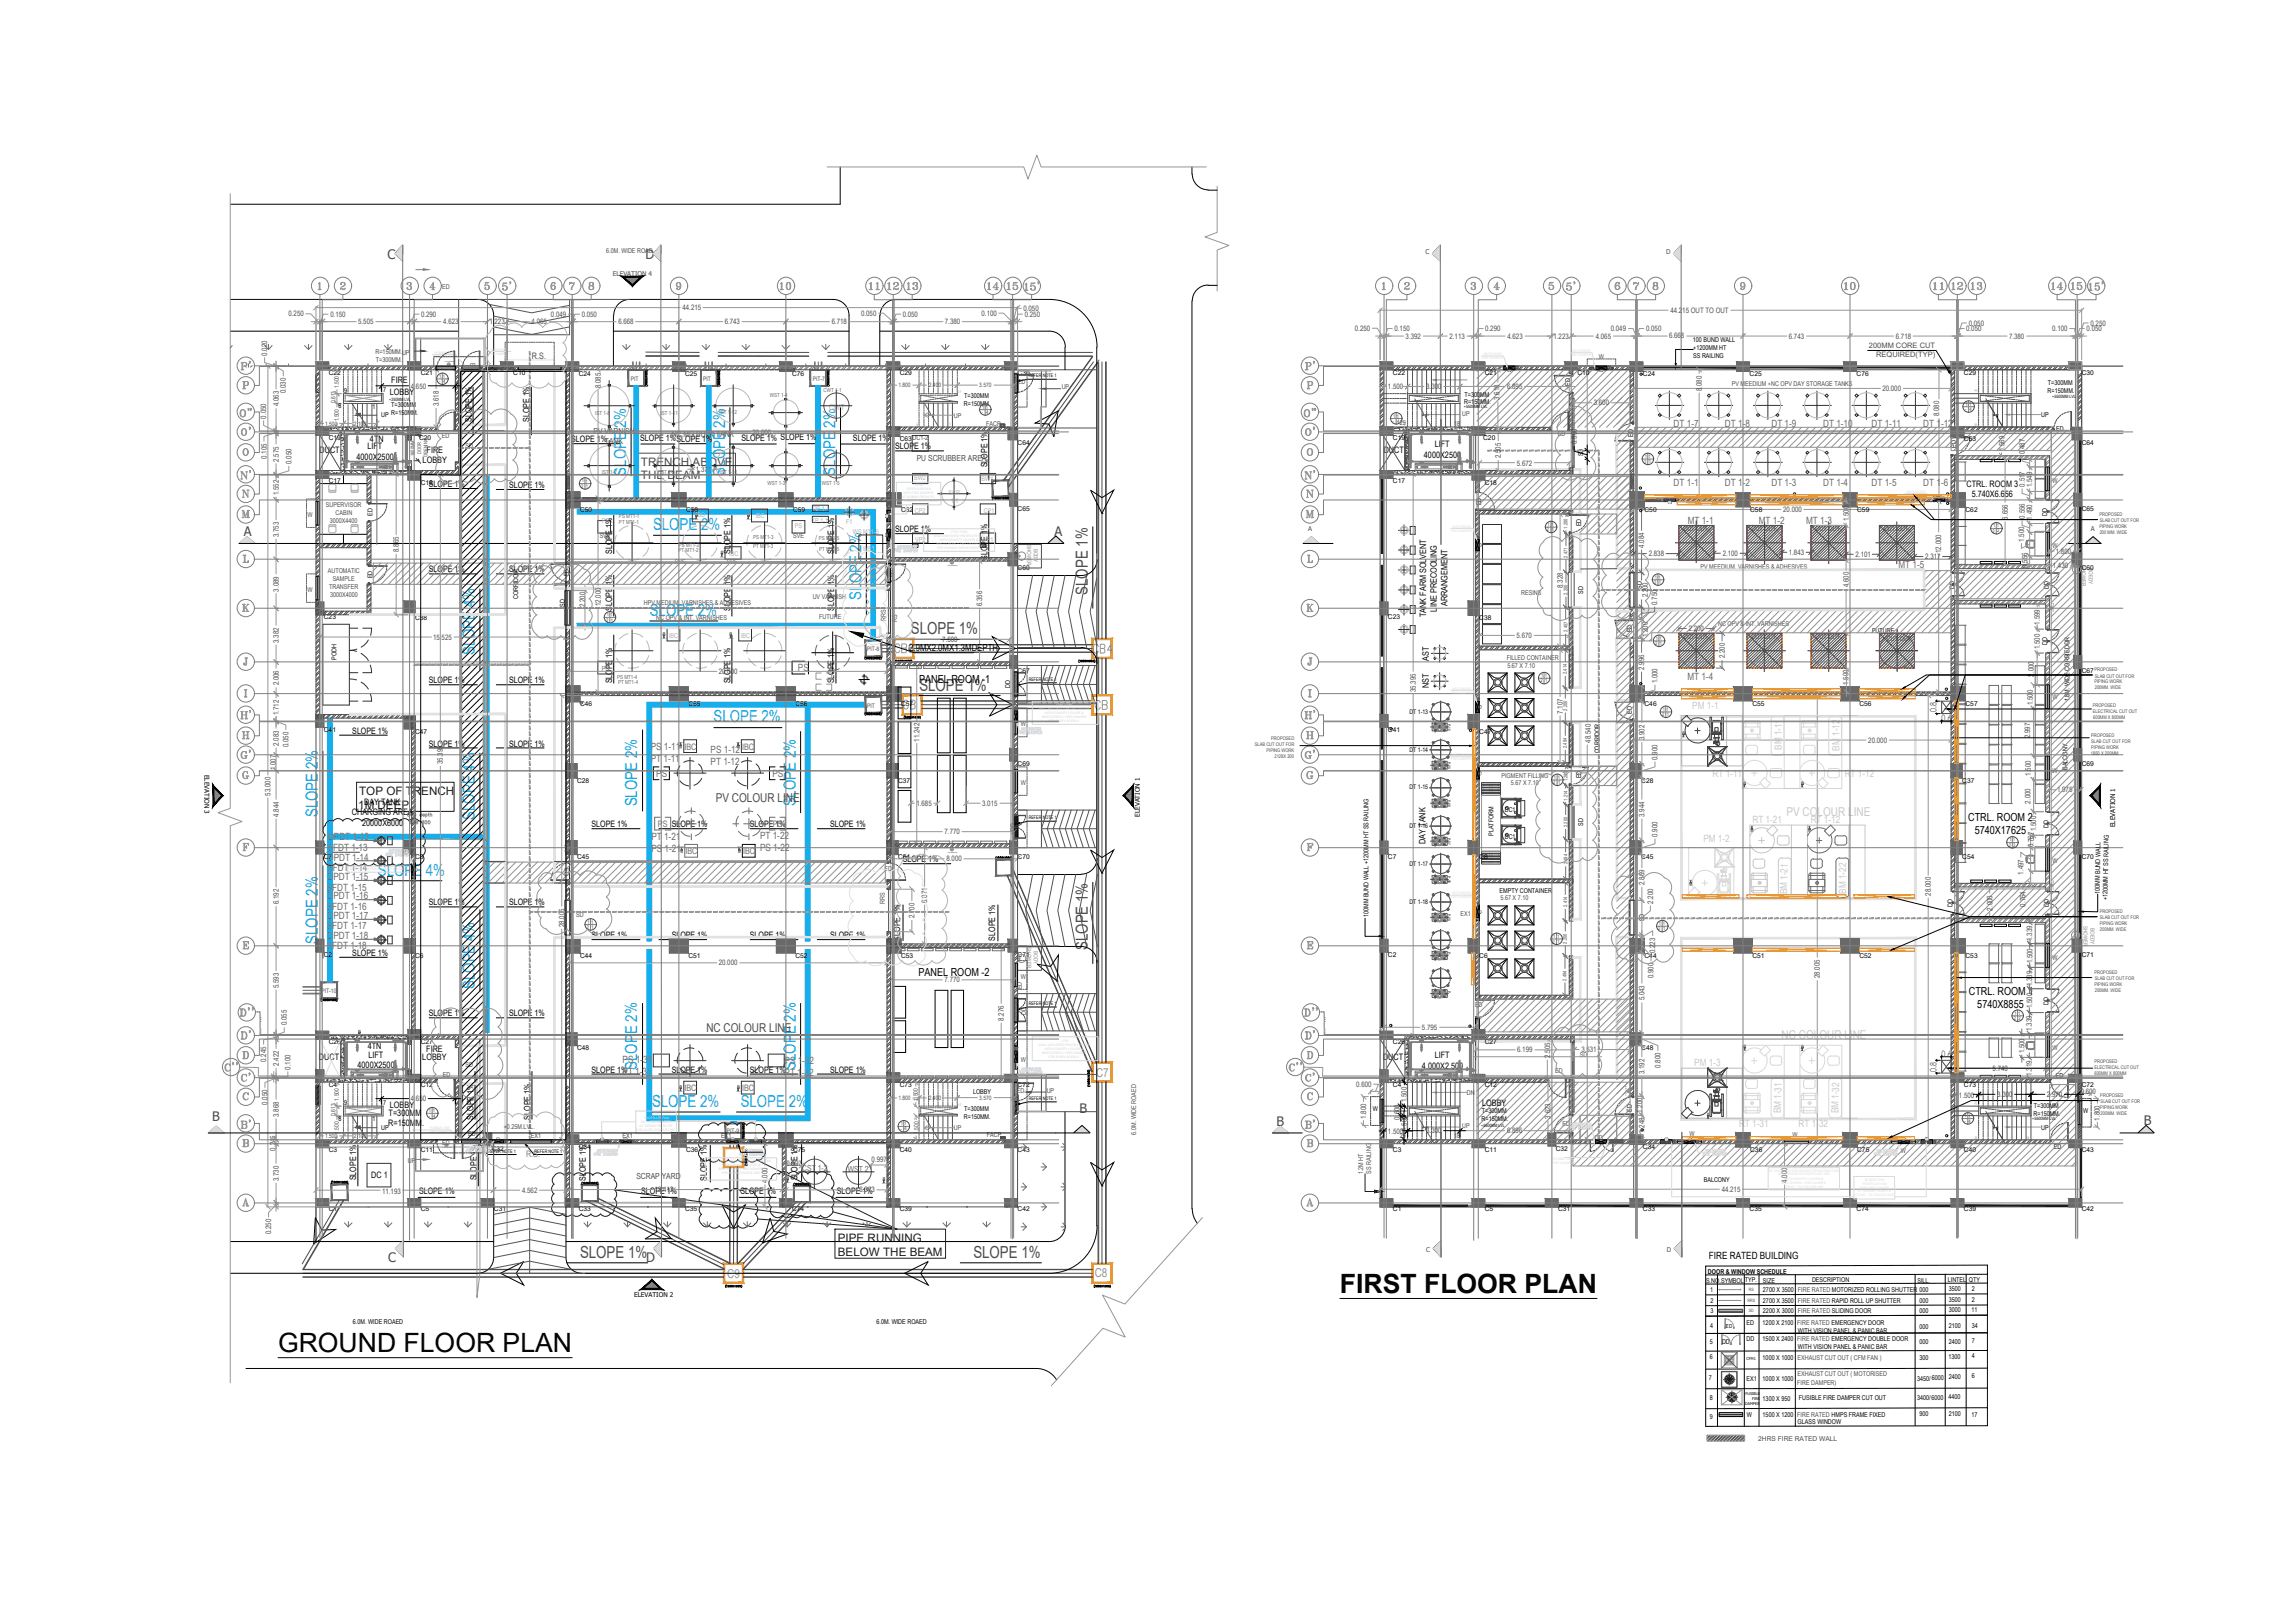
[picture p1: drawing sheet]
<svg xmlns="http://www.w3.org/2000/svg" width="297mm" height="210mm" viewBox="0 0 297 210" stroke-linecap="round" stroke-linejoin="round" font-family="sans-serif">
<defs><g id="words">
<text font-size="4.4" x="115.7" y="93.1">CB</text>
<text font-size="4.4" fill="#959595" x="140.4" y="93.1">CB</text>
<g font-size="4" fill="#959595">
<text x="67" y="38.8" transform="rotate(-90 67 38.8)">5'</text>
<text x="99.8" y="38.8">10</text>
<text x="113.6" y="38.8">12</text>
<text x="116.1" y="38.8">13</text>
<text x="126.6" y="38.8">14</text>
<text x="129.1" y="38.8">15</text>
<text x="204.6" y="38.8" transform="rotate(-90 204.6 38.8)">5'</text>
<text x="237.4" y="38.8">10</text>
<text x="249.1" y="38.8">11</text>
<text x="253.6" y="38.8">13</text>
<text x="266.7" y="38.8">15</text>
<text x="33.2" y="49" transform="rotate(-90 33.2 49)">P'</text>
<text x="167.6" y="49">P'</text>
<text x="30" y="55">O&quot;</text>
<text x="33.2" y="57.5" transform="rotate(-90 33.2 57.5)">O'</text>
<text x="167.6" y="57.5">O'</text>
<text x="167.6" y="55">O&quot;</text>
<text x="33.2" y="63.1" transform="rotate(-90 33.2 63.1)">N'</text>
<text x="167.6" y="63.1">N'</text>
<text x="33.2" y="94.2" transform="rotate(-90 33.2 94.2)">H'</text>
<text x="167.6" y="94.2">H'</text>
<text x="30" y="99.5">G'</text>
<text x="167.6" y="99.5">G'</text>
<text x="33.2" y="147.1" transform="rotate(-90 33.2 147.1)">B'</text>
<text x="167.6" y="147.1">B'</text>
</g>
<text font-size="4" fill="#b2b2b2" x="114.7" y="85.7">CB6</text>
<text font-size="4" x="140.1" y="85.7">CB4</text>
<g font-size="4" fill="#7f7f7f">
<text x="33.2" y="135.8" transform="rotate(-90 33.2 135.8)">D'</text>
<text x="167.6" y="135.8">D'</text>
</g>
<g font-size="4" fill="#979797">
<text x="30" y="141.1">C'</text>
<text x="167.6" y="141.1">C'</text>
</g>
<g font-size="3.5" fill="#959595">
<text x="30" y="68.1">M</text>
<text x="167.9" y="68.1">M</text>
<text x="167.9" y="87.1">J</text>
<text x="30" y="96.7">H</text>
<text x="167.9" y="96.7">H</text>
</g>
<g font-size="3.4">
<text x="173.3" y="167.3">FIRST FLOOR PLAN</text>
<text x="36" y="175">GROUND FLOOR PLAN</text>
</g>
<g font-size="2.2" fill="#13afec">
<text x="81" y="61.6" transform="rotate(-90 81 61.6)">SLOPE 2%</text>
<text x="93.8" y="61.6" transform="rotate(-90 93.8 61.6)">SLOPE 2%</text>
<text x="108.1" y="61.6" transform="rotate(-90 108.1 61.6)">SLOPE 2%</text>
<text x="84.5" y="68.6">SLOPE 2%</text>
<text x="111.4" y="77.6" transform="rotate(-90 111.4 77.6)">SLOPE 2%</text>
<text x="84.1" y="79.7">SLOPE 2%</text>
<text x="61.4" y="84.8" transform="rotate(-90 61.4 84.8)">SLOPE 4%</text>
<text x="92.3" y="93.5">SLOPE 2%</text>
<text x="41.1" y="105.8" transform="rotate(-90 41.1 105.8)">SLOPE 2%</text>
<text x="61.4" y="106.1" transform="rotate(-90 61.4 106.1)">SLOPE 4%</text>
<text x="82.5" y="104.4" transform="rotate(-90 82.5 104.4)">SLOPE 2%</text>
<text x="102.9" y="104.4" transform="rotate(-90 102.9 104.4)">SLOPE 2%</text>
<text x="48.9" y="113.3">SLOPE 4%</text>
<text x="41.1" y="122.1" transform="rotate(-90 41.1 122.1)">SLOPE 2%</text>
<text x="61.4" y="128" transform="rotate(-90 61.4 128)">SLOPE 4%</text>
<text x="82.5" y="138.4" transform="rotate(-90 82.5 138.4)">SLOPE 2%</text>
<text x="84.4" y="143.2">SLOPE 2%</text>
<text x="95.8" y="143.2">SLOPE 2%</text>
<text x="102.9" y="138.4" transform="rotate(-90 102.9 138.4)">SLOPE 2%</text>
</g>
<g font-size="2.2" fill="#4c4c4c">
<text x="140.7" y="77" transform="rotate(-90 140.7 77)">SLOPE 1%</text>
<text x="117.8" y="82.1">SLOPE 1%</text>
<text x="118.9" y="89.4">SLOPE 1%</text>
<text x="140.7" y="123" transform="rotate(-90 140.7 123)">SLOPE 1%</text>
<text x="75" y="162.8">SLOPE 1%</text>
<text x="125.9" y="162.8">SLOPE 1%</text>
</g>
<g font-size="1.7" fill="#4c4c4c">
<text x="50.2" y="33.5">C</text>
<text x="83.5" y="33.5">D</text>
<text x="31.6" y="69.4">A</text>
<text x="136.4" y="69.3">A</text>
<text x="27.5" y="145">B</text>
<text x="139.6" y="144">B</text>
<text x="165.1" y="145.7">B</text>
<text x="277.4" y="145.6">B</text>
<text x="50.2" y="163.3">C</text>
<text x="83.6" y="163.3">D</text>
</g>
<g font-size="1.6" fill="#4b4b4b">
<text x="92.6" y="103.8">PV COLOUR LINE</text>
<text x="91.4" y="133.5">NC COLOUR LINE</text>
</g>
<g font-size="1.6" fill="#c7c8ca">
<text x="231.1" y="105.6">PV COLOUR LINE</text>
<text x="230.5" y="134.4">NC COLOUR LINE</text>
</g>
<g font-size="1.6" fill="#959595">
<text x="141.8" y="139.3">C7</text>
<text x="94.1" y="165.4">C9</text>
<text x="141.6" y="165.3">C8</text>
</g>
<g font-size="1.5" fill="#4c4c4c">
<text x="82.9" y="60.3">TRENCH ABOVE</text>
<text x="82.9" y="62">THE BEAM</text>
</g>
<g font-size="1.5" fill="#1d1d1d">
<text x="46.3" y="104.7">1M DEEP</text>
<text x="46.5" y="102.8">TOP OF TRENCH</text>
<text x="108.4" y="160.7">PIPE RUNNING</text>
<text x="108.4" y="162.5">BELOW THE BEAM</text>
</g>
<g font-size="1.4">
<text x="118.9" y="88.4">PANEL ROOM -1</text>
<text x="254.6" y="106.2">CTRL. ROOM 2</text>
<text x="255.5" y="107.9">5740X17625</text>
<text x="118.8" y="126.3">PANEL ROOM -2</text>
<text x="254.7" y="128.8">CTRL. ROOM 1</text>
<text x="255.8" y="130.5">5740X8855</text>
</g>
<g font-size="1.3" fill="#696969">
<text x="216.5" y="55.2">DT 1-7</text>
<text x="223.2" y="55.2">DT 1-8</text>
<text x="229.2" y="55.2">DT 1-9</text>
<text x="235.9" y="55.2">DT 1-10</text>
<text x="242.1" y="55.2">DT 1-11</text>
<text x="248.8" y="55.2">DT 1-12</text>
<text x="216.5" y="62.9">DT 1-1</text>
<text x="223.2" y="62.9">DT 1-2</text>
<text x="229.2" y="62.9">DT 1-3</text>
<text x="235.9" y="62.9">DT 1-4</text>
<text x="242.1" y="62.9">DT 1-5</text>
<text x="248.8" y="62.9">DT 1-6</text>
<text x="218.3" y="67.7">MT 1-1</text>
<text x="227.5" y="67.7">MT 1-2</text>
<text x="233.7" y="67.7">MT 1-3</text>
<text x="245.6" y="73.5">MT 1-5</text>
<text x="218.3" y="88">MT 1-4</text>
<text x="84.2" y="97.1">PS 1-11</text>
<text x="84.2" y="98.6">PT 1-11</text>
<text x="91.9" y="97.4">PS 1-12</text>
<text x="91.9" y="98.9">PT 1-12</text>
<text x="42.4" y="112.7">SFDT 1-14</text>
<text x="42.4" y="113.9">DPDT 1-15</text>
<text x="42.4" y="110.1">SFDT 1-13</text>
<text x="42.4" y="111.4">DPDT 1-14</text>
<text x="42.4" y="108.7">DPDT 1-13</text>
<text x="84.3" y="110.3">PS 1-21</text>
<text x="84.3" y="108.8">PT 1-21</text>
<text x="98.3" y="110.1">PS 1-22</text>
<text x="98.3" y="108.6">PT 1-22</text>
<text x="42.3" y="115.2">SFDT 1-15</text>
<text x="42.3" y="117.7">SFDT 1-16</text>
<text x="42.4" y="116.3">DPDT 1-16</text>
<text x="42.4" y="118.9">DPDT 1-17</text>
<text x="42.3" y="120.3">SFDT 1-17</text>
<text x="42.3" y="122.8">SFDT 1-18</text>
<text x="42.4" y="121.5">DPDT 1-18</text>
<text x="80.5" y="137.6">PS 1-31</text>
<text x="101.5" y="137.7">PS 1-32</text>
<text x="80.5" y="139.1">PT 1-31</text>
<text x="101.5" y="139.2">PT 1-32</text>
</g>
<g font-size="1.3" fill="#6c6c6c">
<text x="103.2" y="86.8">PS</text>
<text x="84.9" y="100.5">PS</text>
<text x="99.9" y="100.5">PS</text>
</g>
<g font-size="1.3">
<text x="117.6" y="84.3">2.9MX2.0MX1.3MDEPTH</text>
<text x="221.1" y="163">FIRE RATED BUILDING</text>
</g>
<g font-size="1.3" fill="#c7c8ca">
<text x="218.9" y="91.8">PM 1-1</text>
<text x="221.6" y="100.6">RT 1-11</text>
<text x="230.5" y="97" transform="rotate(-90 230.5 97)">BM 1-11</text>
<text x="238" y="97.1" transform="rotate(-90 238 97.1)">BM 1-12</text>
<text x="238.7" y="100.6">RT 1-12</text>
<text x="226.7" y="106.5">RT 1-21</text>
<text x="234.3" y="106.5">RT 1-12</text>
<text x="220.4" y="109">PM 1-2</text>
<text x="231.2" y="115.8" transform="rotate(-89 231.2 115.8)">BM 1-21</text>
<text x="238.8" y="115.7" transform="rotate(-90 238.8 115.7)">BM 1-22</text>
<text x="219.2" y="137.9">PM 1-3</text>
<text x="225" y="145.9">RT 1-31</text>
<text x="230.4" y="144.1" transform="rotate(-89 230.4 144.1)">BM 1-31</text>
<text x="232.7" y="145.9">RT 1-32</text>
<text x="237.9" y="144.1" transform="rotate(-89 237.9 144.1)">BM 1-32</text>
</g>
<g font-size="1.1" fill="#4c4c4c">
<text x="68.8" y="46.5">R.S.</text>
<text x="250.5" y="92.2" transform="rotate(-90 250.5 92.2)">0.8</text>
<text x="251.2" y="93.3">0.6</text>
<text x="251.2" y="136.8">0.6</text>
<text x="250.5" y="138.7" transform="rotate(-90 250.5 138.7)">0.8</text>
</g>
<g font-size="1.1">
<text x="50.4" y="51.1">LOBBY</text>
<text x="50.6" y="49.6">FIRE</text>
<text x="41.3" y="58.6">DUCT</text>
<text x="46.1" y="59.5">4000X2500</text>
<text x="47.5" y="58.1">LIFT</text>
<text x="47.9" y="57.2">4TN</text>
<text x="54.7" y="60">LOBBY</text>
<text x="55.2" y="58.6">FIRE</text>
<text x="61" y="54.6" transform="rotate(-90 61 54.6)">SLOPE 1%</text>
<text x="68.5" y="54.6" transform="rotate(-90 68.5 54.6)">SLOPE 1%</text>
<text x="73.9" y="57.2">SLOPE 1%TANK</text>
<text x="82.8" y="57">SLOPE 1%SLOPE 1%</text>
<text x="95.9" y="57">SLOPE 1% SLOPE 1%</text>
<text x="110.3" y="57">SLOPE 1%</text>
<text x="115.8" y="58.1">SLOPE 1%</text>
<text x="179" y="58.6">DUCT</text>
<text x="184.2" y="59.2">4000X2500</text>
<text x="185.6" y="57.9">LIFT</text>
<text x="55.5" y="63">SLOPE 1%</text>
<text x="65.9" y="63.1">SLOPE 1%</text>
<text x="127.7" y="60.5" transform="rotate(-90 127.7 60.5)">SLOPE 1%</text>
<text x="254.4" y="63">CTRL. ROOM 3</text>
<text x="255.1" y="64.4">5.740X6.656</text>
<text x="79.2" y="71.7" transform="rotate(-90 79.2 71.7)">SLOPE 1%</text>
<text x="94.5" y="71.7" transform="rotate(-90 94.5 71.7)">SLOPE 1%</text>
<text x="107.9" y="71.7" transform="rotate(-90 107.9 71.7)">SLOPE 1%</text>
<text x="115.8" y="68.9">SLOPE 1%</text>
<text x="55.5" y="74.1">SLOPE 1%</text>
<text x="65.9" y="74.1">SLOPE 1%</text>
<text x="127.7" y="72.4" transform="rotate(-90 127.7 72.4)">SLOPE 1%</text>
<text x="79.2" y="79.1" transform="rotate(-90 79.2 79.1)">SLOPE 1%</text>
<text x="94.5" y="79.1" transform="rotate(-90 94.5 79.1)">SLOPE 1%</text>
<text x="107.9" y="79.1" transform="rotate(-90 107.9 79.1)">SLOPE 1%</text>
<text x="184.5" y="79.9" transform="rotate(-90 184.5 79.9)">TANK FARM SOLVENT</text>
<text x="185.9" y="79.1" transform="rotate(-90 185.9 79.1)">LINE PRECOOLING</text>
<text x="187.3" y="78.5" transform="rotate(-90 187.3 78.5)">ARRANGEMENT</text>
<text x="55.5" y="88.4">SLOPE 1%</text>
<text x="65.9" y="88.4">SLOPE 1%</text>
<text x="79.2" y="88.4" transform="rotate(-90 79.2 88.4)">SLOPE 1%</text>
<text x="94.5" y="88.4" transform="rotate(-90 94.5 88.4)">SLOPE 1%</text>
<text x="107.9" y="88.4" transform="rotate(-90 107.9 88.4)">SLOPE 1%</text>
<text x="184.9" y="89.1" transform="rotate(-90 184.9 89.1)">NST</text>
<text x="184.9" y="85.5" transform="rotate(-90 184.9 85.5)">AST</text>
<text x="45.6" y="94.9">SLOPE 1%</text>
<text x="55.5" y="96.6">SLOPE 1%</text>
<text x="65.9" y="96.6">SLOPE 1%</text>
<text x="45.5" y="105.5">CHARGING AREA</text>
<text x="46.8" y="106.9">20000X6000</text>
<text x="47.1" y="104.1">DAY TANK</text>
<text x="76.5" y="107">SLOPE 1%</text>
<text x="97" y="107">SLOPE 1%</text>
<text x="107.4" y="107">SLOPE 1%</text>
<text x="116.8" y="111.6">SLOPE 1%</text>
<text x="184.4" y="109.2" transform="rotate(-90 184.4 109.2)">DAY TANK</text>
<text x="55.5" y="117.2">SLOPE 1%</text>
<text x="65.9" y="117.2">SLOPE 1%</text>
<text x="45.6" y="123.7">SLOPE 1%</text>
<text x="76.5" y="121.4">SLOPE 1%</text>
<text x="86.9" y="121.4">SLOPE 1%</text>
<text x="97" y="121.4">SLOPE 1%</text>
<text x="107.4" y="121.4">SLOPE 1%</text>
<text x="116.4" y="121.7" transform="rotate(-90 116.4 121.7)">SLOPE 1%</text>
<text x="128.8" y="121.7" transform="rotate(-90 128.8 121.7)">SLOPE 1%</text>
<text x="55.5" y="131.5">SLOPE 1%</text>
<text x="65.9" y="131.5">SLOPE 1%</text>
<text x="41.3" y="137.2">DUCT</text>
<text x="47.6" y="135.8">4TN</text>
<text x="47.7" y="136.9">LIFT</text>
<text x="54.6" y="137.2">LOBBY</text>
<text x="55.1" y="136.2">FIRE</text>
<text x="178.9" y="137.2">DUCT</text>
<text x="185.6" y="136.9">LIFT</text>
<text x="46.3" y="138.2">4000X2500</text>
<text x="50.4" y="143.4">LOBBY</text>
<text x="76.5" y="138.8">SLOPE 1%</text>
<text x="86.9" y="138.8">SLOPE 1%</text>
<text x="97" y="138.8">SLOPE 1%</text>
<text x="107.4" y="138.8">SLOPE 1%</text>
<text x="184" y="138.3">4.000X2.500</text>
<text x="191.8" y="143.1">LOBBY</text>
<text x="50.2" y="145.7">R=150MM.</text>
<text x="50.3" y="144.4">T=300MM</text>
<text x="61.2" y="144.9" transform="rotate(-90 61.2 144.9)">SLOPE 1%</text>
<text x="68.7" y="144.9" transform="rotate(-90 68.7 144.9)">SLOPE 1%</text>
<text x="46.1" y="152.8" transform="rotate(-90 46.1 152.8)">SLOPE 1%</text>
<text x="48" y="152.5">DC 1</text>
<text x="54.2" y="154.5">SLOPE 1%</text>
<text x="61.7" y="152.8" transform="rotate(-90 61.7 152.8)">SLOPE 1%</text>
<text x="75.8" y="152.8" transform="rotate(-90 75.8 152.8)">SLOPE 1%</text>
<text x="83" y="154.5">SLOPE 1%</text>
<text x="91.4" y="152.8" transform="rotate(-90 91.4 152.8)">SLOPE 1%</text>
<text x="95.8" y="154.5">SLOPE 1%</text>
<text x="103.2" y="152.8" transform="rotate(-90 103.2 152.8)">SLOPE 1%</text>
<text x="108.3" y="154.5">SLOPE 1%</text>
</g>
<text font-size="1.1" fill="#aeaeae" x="107.3" y="53.1">CWT</text>
<g font-size="1.1" fill="#4b4b4b">
<text x="76.8" y="56.1">PV VARNISH</text>
<text x="86.9" y="56.6">NC MG BULK TANK</text>
<text x="118.6" y="59.7">PU SCRUBBER AREA</text>
<text x="82.3" y="152.6">SCRAP YARD</text>
</g>
<g font-size="1.1" fill="#6c6c6c">
<text x="88.5" y="97">IBC</text>
<text x="96" y="97">IBC</text>
<text x="85.1" y="107.1">PS SLOPE 1%</text>
<text x="100" y="107.1">PS</text>
<text x="88.7" y="110.5">IBC</text>
<text x="96.1" y="110.5">IBC</text>
<text x="88.5" y="141.2">IBC</text>
<text x="96" y="141.2">IBC</text>
</g>
<text font-size="1.1" fill="#7f7f7f" x="68.1" y="149.7">R.S.</text>
<g font-size="1.1" fill="#696969">
<text x="103.8" y="151.6">CST 1-2</text>
<text x="109.7" y="151.7">WST 2</text>
</g>
<g font-size="1" fill="#4c4c4c">
<text x="37.3" y="41">0.250</text>
<text x="42.7" y="41">0.150</text>
<text x="46.3" y="42">5.505</text>
<text x="54.5" y="41">0.290</text>
<text x="57.3" y="42">4.623</text>
<text x="63.3" y="42">1.223</text>
<text x="68.8" y="42">4.065</text>
<text x="71.3" y="41">0.049</text>
<text x="75.3" y="41">0.050</text>
<text x="80" y="42">6.668</text>
<text x="88.3" y="40.1">44.215</text>
<text x="93.8" y="42">6.743</text>
<text x="107.6" y="42">6.718</text>
<text x="111.4" y="40.9">0.050</text>
<text x="116.8" y="41">0.050</text>
<text x="122.2" y="42">7.380</text>
<text x="127" y="40.9">0.100</text>
<text x="132.4" y="40.2">0.050</text>
<text x="132.6" y="41">0.250</text>
<text x="216.1" y="40.5">44.215 OUT TO OUT</text>
<text x="34.6" y="46" transform="rotate(-90 34.6 46)">0.020</text>
<text x="175.3" y="42.8">0.250</text>
<text x="180.4" y="42.9">0.150</text>
<text x="181.8" y="43.8">3.392</text>
<text x="187.5" y="43.8">2.113</text>
<text x="192.1" y="42.9">0.290</text>
<text x="195" y="43.8">4.623</text>
<text x="201" y="43.8">1.223</text>
<text x="206.4" y="43.8">4.065</text>
<text x="208.4" y="42.9">0.049</text>
<text x="213" y="42.9">0.050</text>
<text x="215.9" y="43.7">6.668</text>
<text x="231.4" y="43.8">6.743</text>
<text x="241.8" y="45.1">200MM CORE CUT</text>
<text x="242.7" y="46.2">REQUIRED(TYP)</text>
<text x="245.3" y="43.8">6.718</text>
<text x="254.4" y="42.9">0.050</text>
<text x="254.7" y="42.1">0.050</text>
<text x="259.9" y="43.8">7.380</text>
<text x="265.5" y="42.9">0.100</text>
<text x="269.9" y="42.9">0.050</text>
<text x="270.5" y="42.1">0.250</text>
<text x="36.1" y="52.6" transform="rotate(-90 36.1 52.6)">4.063</text>
<text x="37" y="50.9" transform="rotate(-90 37 50.9)">0.030</text>
<text x="53.2" y="50.3">4.650</text>
<text x="56.8" y="52.5" transform="rotate(-90 56.8 52.5)">3.618</text>
<text x="77.7" y="50.2" transform="rotate(-90 77.7 50.2)">8.085</text>
<text x="179.6" y="50.3">1.500</text>
<text x="184.5" y="50.3">3.300</text>
<text x="194" y="51.7" transform="rotate(-90 194 51.7)">3.618</text>
<text x="195" y="50.3">6.895</text>
<text x="206.2" y="52.5">3.600</text>
<text x="220.2" y="50.6" transform="rotate(-90 220.2 50.6)">8.080</text>
<text x="243.5" y="50.6">20.000</text>
<text x="250.9" y="53.9" transform="rotate(-90 250.9 53.9)">8.080</text>
<text x="34.4" y="54.2" transform="rotate(-90 34.4 54.2)">0.050</text>
<text x="34.5" y="59.4" transform="rotate(-90 34.5 59.4)">0.105</text>
<text x="36.1" y="59.7" transform="rotate(-90 36.1 59.7)">2.575</text>
<text x="97.4" y="56.2">20.000</text>
<text x="194.2" y="59.3" transform="rotate(-90 194.2 59.3)">2.505</text>
<text x="204" y="57.5" transform="rotate(-90 204 57.5)">0.550</text>
<text x="259.3" y="58.4" transform="rotate(-90 259.3 58.4)">1.569</text>
<text x="261.9" y="58.8" transform="rotate(-90 261.9 58.8)">0.487</text>
<text x="36.1" y="64.1" transform="rotate(-90 36.1 64.1)">1.552</text>
<text x="37.7" y="60" transform="rotate(-90 37.7 60)">0.050</text>
<text x="90" y="61.1">1.371</text>
<text x="196.2" y="60.3">5.672</text>
<text x="261.9" y="63" transform="rotate(-90 261.9 63)">0.517</text>
<text x="262.9" y="63" transform="rotate(-90 262.9 63)">1.549</text>
<text x="36.1" y="69.5" transform="rotate(-90 36.1 69.5)">3.753</text>
<text x="51.6" y="71.4" transform="rotate(-90 51.6 71.4)">8.865</text>
<text x="212.7" y="70.9" transform="rotate(-90 212.7 70.9)">4.084</text>
<text x="213.3" y="72">2.838</text>
<text x="222.9" y="71.9">2.100</text>
<text x="230.7" y="66.3">20.000</text>
<text x="231.4" y="71.8">1.843</text>
<text x="239.2" y="67.5" transform="rotate(-90 239.2 67.5)">1.500</text>
<text x="251.1" y="71.6" transform="rotate(-90 251.1 71.6)">12.000</text>
<text x="259.7" y="67.2" transform="rotate(-90 259.7 67.2)">6.656</text>
<text x="261.9" y="70.1" transform="rotate(-90 261.9 70.1)">1.500</text>
<text x="261.9" y="67.1" transform="rotate(-90 261.9 67.1)">0.556</text>
<text x="262.9" y="67.2" transform="rotate(-90 262.9 67.2)">1.490</text>
<text x="266" y="71.6">1.800</text>
<text x="36.1" y="76.6" transform="rotate(-90 36.1 76.6)">3.089</text>
<text x="202.2" y="76.1" transform="rotate(-90 202.2 76.1)">8.328</text>
<text x="213.2" y="77.3" transform="rotate(-90 213.2 77.3)">2.200</text>
<text x="239.2" y="76" transform="rotate(-90 239.2 76)">4.600</text>
<text x="240.1" y="72.1">2.101</text>
<text x="249.1" y="72.4">2.317</text>
<text x="262.3" y="73.5" transform="rotate(-90 262.3 73.5)">0.556</text>
<text x="265.6" y="73.5">1.430</text>
<text x="36.1" y="83.2" transform="rotate(-90 36.1 83.2)">3.382</text>
<text x="56" y="82.8">15.525</text>
<text x="75.7" y="78.6" transform="rotate(-90 75.7 78.6)">2.200</text>
<text x="77.7" y="78.5" transform="rotate(-90 77.7 78.5)">12.000</text>
<text x="121.9" y="83.1">7.500</text>
<text x="127.1" y="78.5" transform="rotate(-90 127.1 78.5)">6.356</text>
<text x="196.2" y="82.6">5.670</text>
<text x="213.2" y="82.5" transform="rotate(-90 213.2 82.5)">1.200</text>
<text x="214.4" y="78.3" transform="rotate(-90 214.4 78.3)">0.750</text>
<text x="218.5" y="81.7">2.200</text>
<text x="263.9" y="80.8" transform="rotate(-90 263.9 80.8)">1.599</text>
<text x="36.1" y="88.7" transform="rotate(-90 36.1 88.7)">2.006</text>
<text x="93" y="87.2">20.000</text>
<text x="183.2" y="89.6" transform="rotate(-90 183.2 89.6)">35.395</text>
<text x="212.7" y="86.7" transform="rotate(-90 212.7 86.7)">2.996</text>
<text x="214.4" y="88.4" transform="rotate(-90 214.4 88.4)">1.000</text>
<text x="223.1" y="85.2" transform="rotate(-90 223.1 85.2)">2.200</text>
<text x="239.1" y="88.6" transform="rotate(-90 239.1 88.6)">1.500</text>
<text x="263.1" y="87.6" transform="rotate(-90 263.1 87.6)">2.000</text>
<text x="263.9" y="84" transform="rotate(-90 263.9 84)">1.500</text>
<text x="36.1" y="92.6" transform="rotate(-90 36.1 92.6)">1.712</text>
<text x="118.9" y="96" transform="rotate(-90 118.9 96)">11.242</text>
<text x="202.2" y="92.4" transform="rotate(-90 202.2 92.4)">7.107</text>
<text x="212.8" y="95.8" transform="rotate(-90 212.8 95.8)">3.902</text>
<text x="262.7" y="95.5" transform="rotate(-90 262.7 95.5)">2.997</text>
<text x="263" y="91.2" transform="rotate(-90 263 91.2)">1.500</text>
<text x="35.7" y="99.7" transform="rotate(-90 35.7 99.7)">1.007</text>
<text x="36.1" y="96.5" transform="rotate(-90 36.1 96.5)">2.083</text>
<text x="37.3" y="96.7" transform="rotate(-90 37.3 96.7)">0.050</text>
<text x="57.3" y="98.9" transform="rotate(-90 57.3 98.9)">35.395</text>
<text x="205.8" y="96.1" transform="rotate(-90 205.8 96.1)">48.540</text>
<text x="214.4" y="98.4" transform="rotate(-90 214.4 98.4)">0.900</text>
<text x="241.7" y="96.1">20.000</text>
<text x="262.7" y="100.4" transform="rotate(-90 262.7 100.4)">1.500</text>
<text x="35" y="103" transform="rotate(-90 35 103)">53.000</text>
<text x="36.1" y="105.7" transform="rotate(-90 36.1 105.7)">4.844</text>
<text x="118.6" y="104.3">1.685</text>
<text x="122.2" y="108">7.770</text>
<text x="127.1" y="104.3">3.015</text>
<text x="212.8" y="105.7" transform="rotate(-90 212.8 105.7)">3.944</text>
<text x="262.7" y="104" transform="rotate(-90 262.7 104)">2.000</text>
<text x="263.4" y="107.6" transform="rotate(-90 263.4 107.6)">1.500</text>
<text x="266.1" y="102.5">1.975</text>
<text x="122.5" y="111.5">8.000</text>
<text x="214.4" y="108.3" transform="rotate(-90 214.4 108.3)">0.900</text>
<text x="261.8" y="113.2" transform="rotate(-90 261.8 113.2)">1.497</text>
<text x="263.1" y="109.7" transform="rotate(-90 263.1 109.7)">0.767</text>
<text x="36.1" y="117" transform="rotate(-90 36.1 117)">6.192</text>
<text x="73" y="120" transform="rotate(-90 73 120)">28.005</text>
<text x="118.3" y="118.8" transform="rotate(-90 118.3 118.8)">2.700</text>
<text x="120" y="116.9" transform="rotate(-90 120 116.9)">6.071</text>
<text x="212.8" y="114.5" transform="rotate(-90 212.8 114.5)">2.869</text>
<text x="213.9" y="116.9" transform="rotate(-90 213.9 116.9)">2.200</text>
<text x="249.8" y="115.9" transform="rotate(-90 249.8 115.9)">28.000</text>
<text x="257.8" y="117.8" transform="rotate(-90 257.8 117.8)">2.000</text>
<text x="262" y="117.3" transform="rotate(-90 262 117.3)">0.764</text>
<text x="93" y="124.9">20.000</text>
<text x="214.2" y="123.3" transform="rotate(-90 214.2 123.3)">0.223</text>
<text x="262.9" y="121.8" transform="rotate(-90 262.9 121.8)">1.339</text>
<text x="263" y="124.7" transform="rotate(-90 263 124.7)">1.500</text>
<text x="36.1" y="127.9" transform="rotate(-90 36.1 127.9)">5.593</text>
<text x="122.2" y="127.1">7.770</text>
<text x="212.8" y="129.5" transform="rotate(-90 212.8 129.5)">5.043</text>
<text x="213.9" y="126.6" transform="rotate(-90 213.9 126.6)">0.900</text>
<text x="235.4" y="126.6" transform="rotate(-90 235.4 126.6)">28.005</text>
<text x="262.9" y="130.5" transform="rotate(-90 262.9 130.5)">1.500</text>
<text x="262.9" y="127.6" transform="rotate(-90 262.9 127.6)">1.339</text>
<text x="34.4" y="137.4" transform="rotate(-90 34.4 137.4)">0.245</text>
<text x="36.1" y="137.9" transform="rotate(-90 36.1 137.9)">2.422</text>
<text x="37.1" y="132.7" transform="rotate(-90 37.1 132.7)">0.055</text>
<text x="129.9" y="132.1" transform="rotate(-90 129.9 132.1)">8.276</text>
<text x="184" y="133.3">5.795</text>
<text x="196.3" y="136.2">6.199</text>
<text x="200.6" y="136.9" transform="rotate(-90 200.6 136.9)">2.505</text>
<text x="204.6" y="136.2">3.531</text>
<text x="261.9" y="136.3" transform="rotate(-90 261.9 136.3)">1.500</text>
<text x="262.9" y="133.4" transform="rotate(-90 262.9 133.4)">1.339</text>
<text x="34.6" y="143" transform="rotate(-90 34.6 143)">0.050</text>
<text x="37.6" y="138.4" transform="rotate(-90 37.6 138.4)">0.100</text>
<text x="53.2" y="142.5">4.650</text>
<text x="175.5" y="140.6">0.600</text>
<text x="182" y="142.6" transform="rotate(-90 182 142.6)">1.500</text>
<text x="212.5" y="144" transform="rotate(-90 212.5 144)">1.200</text>
<text x="212.8" y="139" transform="rotate(-90 212.8 139)">3.192</text>
<text x="214.8" y="138.2" transform="rotate(-90 214.8 138.2)">0.800</text>
<text x="253.4" y="142">1.500</text>
<text x="257.8" y="138.6">5.740</text>
<text x="258.4" y="142">3.300</text>
<text x="262.9" y="139.2" transform="rotate(-90 262.9 139.2)">1.319</text>
<text x="264.8" y="142">2.970</text>
<text x="269.2" y="141.6">0.600</text>
<text x="35.6" y="148.9" transform="rotate(-90 35.6 148.9)">0.245</text>
<text x="36.1" y="144.5" transform="rotate(-90 36.1 144.5)">3.868</text>
<text x="176.7" y="144.8" transform="rotate(-90 176.7 144.8)">1.800</text>
<text x="179.6" y="146.7">1.500</text>
<text x="181.1" y="144.9" transform="rotate(-90 181.1 144.9)">0.600</text>
<text x="182" y="146.4" transform="rotate(-90 182 146.4)">1.500</text>
<text x="184.5" y="146.7">3.300</text>
<text x="195" y="146.7">6.896</text>
<text x="200.6" y="144.8" transform="rotate(-90 200.6 144.8)">3.623</text>
<text x="212.8" y="146.6" transform="rotate(-90 212.8 146.6)">1.248</text>
<text x="271.7" y="145" transform="rotate(-90 271.7 145)">1.800</text>
<text x="36.1" y="152.8" transform="rotate(-90 36.1 152.8)">3.730</text>
<text x="49.4" y="154.6">11.193</text>
<text x="67.5" y="154.4">4.562</text>
<text x="84.7" y="154.3">13.412</text>
<text x="99.3" y="153" transform="rotate(-90 99.3 153)">4.000</text>
<text x="101.8" y="150.9">0.997</text>
<text x="111.2" y="154.3">6.373</text>
<text x="112.8" y="150.3">0.997</text>
<text x="222.7" y="154.2">44.215</text>
<text x="231.2" y="153" transform="rotate(-90 231.2 153)">4.000</text>
<text x="35.1" y="159.7" transform="rotate(-90 35.1 159.7)">0.250</text>
</g>
<g font-size=".9" fill="#4b4b4b">
<text x="78.4" y="32.7">6.0M. WIDE ROAD</text>
<text x="206.8" y="46.4">W</text>
<text x="137.4" y="50.4">UP</text>
<text x="189.2" y="53.8">UP</text>
<text x="224.1" y="50">PV MEEDIUM +NC OPV DAY STORAGE TANKS</text>
<text x="118.1" y="57">DC1-2</text>
<text x="123.4" y="54.1">UP</text>
<text x="181.1" y="55">29</text>
<text x="188.1" y="55.1">18</text>
<text x="42.1" y="65.6">SUPERVISOR</text>
<text x="265.5" y="62.5">W</text>
<text x="39.8" y="66.9">W</text>
<text x="42.7" y="67.7">3000X4400</text>
<text x="43.4" y="66.7">CABIN</text>
<text x="217.8" y="68.8">CUT-OUT</text>
<text x="226.6" y="68.8">CUT-OUT</text>
<text x="234.9" y="68.8">CUT-OUT</text>
<text x="243.7" y="68.8">CUT-OUT</text>
<text x="265.5" y="71">W</text>
<text x="39.8" y="76.6">W</text>
<text x="42.4" y="74.2">AUTOMATIC</text>
<text x="42.6" y="76.3">TRANSFER</text>
<text x="42.7" y="77.3">3000X4000</text>
<text x="43" y="75.2">SAMPLE</text>
<text x="105.1" y="77.6">UV VARNISH</text>
<text x="115.6" y="74.7" transform="rotate(-90 115.6 74.7)">ED</text>
<text x="196.8" y="77">RESINS</text>
<text x="220" y="73.6">PV MEEDIUM, VARNISHES &amp; ADHESIVES</text>
<text x="83.3" y="78.2">HPV MEDIUM, VARNISHES &amp; ADHESIVES</text>
<text x="84.9" y="80.2">NC OPV &amp; INT. VARNISHES</text>
<text x="106" y="80.2">FUTURE</text>
<text x="114.6" y="80.4" transform="rotate(-90 114.6 80.4)">RRS</text>
<text x="116.1" y="80.5" transform="rotate(-90 116.1 80.5)">RS</text>
<text x="217.8" y="82.7">CUT-OUT</text>
<text x="222.3" y="81">NC OPV &amp; INT. VARNISHES</text>
<text x="226.6" y="82.7">CUT-OUT</text>
<text x="234.9" y="82.7">CUT-OUT</text>
<text x="244.1" y="82.9">CUT-OUT</text>
<text x="194.9" y="85.4">FILLED CONTAINER</text>
<text x="195" y="86.4">5.67 X 7.10</text>
<text x="132.1" y="94">W</text>
<text x="265.5" y="90.4">W</text>
<text x="132.1" y="101.6">W</text>
<text x="194.3" y="100.6">PIGMENT FILLING</text>
<text x="195.5" y="101.6">5.67 X 7.10</text>
<text x="265.5" y="100.1">W</text>
<text x="114.4" y="112.7">ED</text>
<text x="265.5" y="111.7">W</text>
<text x="74.5" y="118.7">SD</text>
<text x="114.5" y="117" transform="rotate(-90 114.5 117)">RRS</text>
<text x="116.3" y="118" transform="rotate(-90 116.3 118)">RS</text>
<text x="189" y="118.6">EX1</text>
<text x="194.1" y="116.5">5.67 X 7.10</text>
<text x="265.5" y="124.2">W</text>
<text x="132.1" y="126.7">W</text>
<text x="132.2" y="128" transform="rotate(-90 132.2 128)">ED</text>
<text x="132.7" y="131.4" transform="rotate(-90 132.7 131.4)">DD</text>
<text x="190.8" y="130.4">ED</text>
<text x="132.1" y="137.4">W</text>
<text x="204.4" y="136.8">SD</text>
<text x="265.5" y="135.8">W</text>
<text x="131.6" y="141.5">ED</text>
<text x="135.4" y="141.4">UP</text>
<text x="189.8" y="141.7">DN</text>
<text x="201.2" y="138.9">ED</text>
<text x="65.2" y="146.1">+0.25M.LVL.</text>
<text x="123.4" y="146.3">UP</text>
<text x="147" y="146.8" transform="rotate(-90 147 146.8)">6.0M. WIDE ROAED</text>
<text x="181.1" y="147.2">29</text>
<text x="188.1" y="147.3">18</text>
<text x="189.2" y="146">UP</text>
<text x="202.1" y="145.7">ED</text>
<text x="206.3" y="147.5">DD</text>
<text x="218.6" y="147">W</text>
<text x="231.9" y="147.1">W</text>
<text x="245.9" y="149.2">W</text>
<text x="176.3" y="151.9" transform="rotate(-90 176.3 151.9)">1.2M HT</text>
<text x="177.4" y="151.9" transform="rotate(-90 177.4 151.9)">SS RAILING</text>
<text x="227.5" y="186.5">2HRS FIRE RATED WALL</text>
</g>
<g font-size=".9" fill="#4c4c4c">
<text x="57.2" y="37.4">ED</text>
<text x="60.9" y="47" transform="rotate(90 60.9 47)">ED</text>
<text x="131.7" y="49.7">ED</text>
<text x="57.2" y="56.7">ED</text>
<text x="60.2" y="58">SD</text>
<text x="127.6" y="55.1">FACP</text>
<text x="201.5" y="56.4">ED</text>
<text x="77.6" y="69.7">SVE</text>
<text x="102.6" y="69.7">SVE</text>
<text x="87.3" y="73">SVE</text>
<text x="94.1" y="73">SVE</text>
<text x="73" y="112.3" transform="rotate(90 73 112.3)">ED</text>
<text x="57.2" y="148.1">ED</text>
<text x="127.7" y="147.1">FACP</text>
<text x="232.6" y="167.2">FIRE RATED MOTORIZED ROLLING SHUTTER 000</text>
<text x="232.5" y="171.4">FIRE RATED EMERGENCY DOOR</text>
<text x="232.5" y="173.5">FIRE RATED EMERGENCY DOUBLE DOOR</text>
<text x="232.6" y="169.9">FIRE RATED SLIDING DOOR</text>
<text x="232.6" y="168.7">FIRE RATED RAPID ROLL UP SHUTTER</text>
<text x="232.5" y="179.2">FIRE DAMPER)</text>
<text x="232.6" y="178.1">EXHAUST CUT OUT ( MOTORISED</text>
<text x="232.6" y="176">EXHAUST CUT OUT ( CFM FAN )</text>
<text x="232.5" y="183.3">FIRE RATED HMPS FRAME FIXED</text>
</g>
<g font-size=".9" fill="#464646">
<text x="48.6" y="45.8">R=150MM.UP</text>
<text x="48.6" y="46.8">T=300MM.</text>
<text x="57.3" y="139.4">ED</text>
<text x="60.2" y="138">SD</text>
<text x="60.6" y="147">ED</text>
<text x="68.7" y="147.2">EX1</text>
<text x="80.5" y="147.2">EX1</text>
<text x="93.3" y="147.2">EX1</text>
<text x="52.8" y="150.5">UP</text>
</g>
<g font-size=".9">
<text x="219" y="44.3">100 BUND WALL</text>
<text x="219.1" y="45.3">+1200MM HT</text>
<text x="219.1" y="46.3">SS RAILING</text>
<text x="42.5" y="48.5">C22</text>
<text x="43.8" y="52.8">8</text>
<text x="44.5" y="50.8">9</text>
<text x="48.2" y="52.9">1</text>
<text x="49.2" y="50.7">17</text>
<text x="49.3" y="54">UP</text>
<text x="50.6" y="52.7">T=300MM</text>
<text x="50.6" y="53.7">R=150MM.</text>
<text x="54.4" y="48.5">C21</text>
<text x="66.4" y="48.5">C10</text>
<text x="74.9" y="48.7">C24</text>
<text x="88.6" y="48.7">C25</text>
<text x="102.5" y="48.7">C76</text>
<text x="116.4" y="48.5">C29</text>
<text x="124.7" y="52.5">R=150MM.</text>
<text x="124.7" y="51.5">T=300MM</text>
<text x="131.6" y="48.5">C30</text>
<text x="180.2" y="48.5">C22</text>
<text x="189.4" y="52.3">R=150MM.</text>
<text x="189.5" y="51.3">T=300MM</text>
<text x="192.1" y="48.5">C21</text>
<text x="203.1" y="50" transform="rotate(-90 203.1 50)">ED</text>
<text x="204.1" y="48.5">C10</text>
<text x="212.5" y="48.7">C24</text>
<text x="226.3" y="48.7">C25</text>
<text x="240.2" y="48.7">C76</text>
<text x="254.1" y="48.5">C29</text>
<text x="264.1" y="54">UP</text>
<text x="264.9" y="50.9">R=150MM.</text>
<text x="265" y="49.8">T=300MM</text>
<text x="269.3" y="48.5">C30</text>
<text x="42.5" y="56.9">C19</text>
<text x="54.2" y="57">C20</text>
<text x="116.4" y="57.1">C63</text>
<text x="131.6" y="57.5">C64</text>
<text x="180.2" y="56.9">C19</text>
<text x="191.9" y="57">C20</text>
<text x="204.8" y="59.1" transform="rotate(-90 204.8 59.1)">SD</text>
<text x="211.3" y="56.5" transform="rotate(-90 211.3 56.5)">ED</text>
<text x="253.1" y="57.9" transform="rotate(-90 253.1 57.9)">ED</text>
<text x="254.1" y="57.1">C63</text>
<text x="266" y="55.8">ED</text>
<text x="269.3" y="57.5">C64</text>
<text x="42.5" y="62.5">C17</text>
<text x="54.4" y="62.7">C18</text>
<text x="180.2" y="62.5">C17</text>
<text x="191.6" y="65.4" transform="rotate(-90 191.6 65.4)">ED</text>
<text x="192.1" y="62.7">C18</text>
<text x="48.2" y="66.8" transform="rotate(-90 48.2 66.8)">ED</text>
<text x="75" y="66.3">C50</text>
<text x="88.8" y="66.2">C58</text>
<text x="102.6" y="66.2">C59</text>
<text x="116.6" y="66.2">C62 CP2</text>
<text x="131.6" y="66.1">C65</text>
<text x="204.5" y="68.1" transform="rotate(-90 204.5 68.1)">ED</text>
<text x="212.8" y="66.3">C50</text>
<text x="226.4" y="66.2">C58</text>
<text x="240.3" y="66.2">C59</text>
<text x="254.3" y="66.2">C62</text>
<text x="264.9" y="66.7" transform="rotate(-90 264.9 66.7)">DD</text>
<text x="269.3" y="66.1">C65</text>
<text x="48.2" y="74.9" transform="rotate(-90 48.2 74.9)">ED</text>
<text x="67" y="77.5" transform="rotate(-90 67 77.5)">CORRIDOR</text>
<text x="73.6" y="74.6" transform="rotate(-90 73.6 74.6)">ED</text>
<text x="131.6" y="73.8">C60</text>
<text x="204.8" y="76.8" transform="rotate(-90 204.8 76.8)">SD</text>
<text x="212.4" y="76.2" transform="rotate(-90 212.4 76.2)">SD</text>
<text x="252.8" y="76.2" transform="rotate(-90 252.8 76.2)">DD</text>
<text x="265.1" y="76.2" transform="rotate(-90 265.1 76.2)">DD</text>
<text x="269.3" y="73.8">C60</text>
<text x="41.9" y="80.2">C23</text>
<text x="53.7" y="80.3">C38</text>
<text x="73.1" y="78.5" transform="rotate(-90 73.1 78.5)">SD</text>
<text x="179.6" y="80.2">C23</text>
<text x="191.4" y="80.3">C38</text>
<text x="211.1" y="81.8" transform="rotate(-90 211.1 81.8)">ED</text>
<text x="242.2" y="81.9">FUTURE</text>
<text x="264.9" y="83.5" transform="rotate(-90 264.9 83.5)">DD</text>
<text x="43.5" y="85.4" transform="rotate(-90 43.5 85.4)">PODH</text>
<text x="130.7" y="89" transform="rotate(-90 130.7 89)">DD</text>
<text x="131.6" y="87.1">C67</text>
<text x="269.3" y="87.1">C67</text>
<text x="41.9" y="94.7">C41</text>
<text x="53.7" y="94.9">C47</text>
<text x="75" y="91.4">C46</text>
<text x="89.1" y="91.3">C55</text>
<text x="102.9" y="91.3">C56</text>
<text x="116.6" y="91.3">C57</text>
<text x="179.6" y="94.7">C41</text>
<text x="191.4" y="94.9">C47</text>
<text x="211.1" y="92.3" transform="rotate(-90 211.1 92.3)">ED</text>
<text x="212.8" y="91.4">C46</text>
<text x="226.7" y="91.3">C55</text>
<text x="240.6" y="91.3">C56</text>
<text x="254.3" y="91.3">C57</text>
<text x="267.7" y="90.8" transform="rotate(-90 267.7 90.8)">1.8M. WIDE CORRIEDOR</text>
<text x="74.7" y="101.3">C28</text>
<text x="116.2" y="101.3">C37</text>
<text x="131.6" y="99.1">C69</text>
<text x="204.5" y="100.7" transform="rotate(-90 204.5 100.7)">ED</text>
<text x="206.9" y="97.5" transform="rotate(-90 206.9 97.5)">CORRIDOR</text>
<text x="212.3" y="101.3">C28</text>
<text x="253.9" y="101.3">C37</text>
<text x="267.5" y="99.6" transform="rotate(-90 267.5 99.6)">BALCONY</text>
<text x="269.3" y="99.1">C69</text>
<text x="131.4" y="107.5" transform="rotate(-90 131.4 107.5)">DD</text>
<text x="194.7" y="105.1">DC1</text>
<text x="204.8" y="106.9" transform="rotate(-90 204.8 106.9)">SD</text>
<text x="265" y="107.1" transform="rotate(-90 265 107.1)">DD</text>
<text x="41.9" y="111.1">C7</text>
<text x="53.7" y="111.2">C8</text>
<text x="74.7" y="111.2">C45</text>
<text x="116.2" y="111.2">C54</text>
<text x="131.6" y="111.1">C70</text>
<text x="179.6" y="111.1">C7</text>
<text x="191.4" y="111.2">C8</text>
<text x="193.2" y="108.2" transform="rotate(-90 193.2 108.2)">PLATFORM</text>
<text x="194.7" y="108.6">DC1</text>
<text x="212.3" y="111.2">C45</text>
<text x="253.9" y="111.2">C54</text>
<text x="269.3" y="111.1">C70</text>
<text x="177.1" y="118.7" transform="rotate(-90 177.1 118.7)">100MM BUND WALL +1200MM HT SS RAILING</text>
<text x="194" y="115.6">EMPTY CONTAINER</text>
<text x="212.7" y="119.2" transform="rotate(-90 212.7 119.2)">SD</text>
<text x="252.6" y="117.4" transform="rotate(-90 252.6 117.4)">DD</text>
<text x="265.1" y="117.4" transform="rotate(-90 265.1 117.4)">DD</text>
<text x="271.6" y="115.7" transform="rotate(-89 271.6 115.7)">100MM BUND WALL</text>
<text x="272.7" y="116.5" transform="rotate(-89 272.7 116.5)">+1200MM HT SS RAILING</text>
<text x="41.9" y="123.8">C2</text>
<text x="53.7" y="123.9">C6</text>
<text x="75" y="123.9">C44</text>
<text x="89.1" y="123.9">C51</text>
<text x="102.9" y="123.9">C52</text>
<text x="116.6" y="123.9">C53</text>
<text x="131.6" y="123.8">C71</text>
<text x="179.6" y="123.8">C2</text>
<text x="191.4" y="123.9">C6</text>
<text x="212.8" y="123.9">C44</text>
<text x="226.7" y="123.9">C51</text>
<text x="240.6" y="123.9">C52</text>
<text x="254.3" y="123.9">C53</text>
<text x="269.3" y="123.8">C71</text>
<text x="265" y="130" transform="rotate(-90 265 130)">DD</text>
<text x="42.5" y="135.1">C26</text>
<text x="54.4" y="135.1">C27</text>
<text x="74.7" y="135.9">C48</text>
<text x="180.2" y="135.1">C26</text>
<text x="192.1" y="135.1">C27</text>
<text x="212.3" y="135.9">C48</text>
<text x="42.5" y="140.7">C4</text>
<text x="44.5" y="143">9</text>
<text x="49.2" y="143">17</text>
<text x="54.4" y="140.7">C12</text>
<text x="116.4" y="140.7">C73</text>
<text x="124.7" y="143.7">T=300MM</text>
<text x="125.9" y="141.6">LOBBY</text>
<text x="131.6" y="140.7">C72</text>
<text x="177.6" y="143.7">W</text>
<text x="180.2" y="140.7">C4</text>
<text x="192.1" y="140.7">C12</text>
<text x="211.1" y="143.9" transform="rotate(-90 211.1 143.9)">ED</text>
<text x="254.1" y="140.7">C73</text>
<text x="263.1" y="143.4">T=300MM</text>
<text x="266" y="139.5">ED</text>
<text x="269.3" y="140.7">C72</text>
<text x="269.5" y="144">W</text>
<text x="42.5" y="149.1">C3</text>
<text x="43.8" y="145">8</text>
<text x="48.2" y="145.1">1</text>
<text x="49.3" y="146.2">UP</text>
<text x="54.4" y="149.1">C11</text>
<text x="63.6" y="148.9">C32</text>
<text x="74.9" y="148.7">C34</text>
<text x="88.8" y="149">C36</text>
<text x="102.6" y="149">C75</text>
<text x="116.4" y="149.1">C40</text>
<text x="124.7" y="144.8">R=150MM.</text>
<text x="131.6" y="149.1">C43</text>
<text x="180.2" y="149.1">C3</text>
<text x="191.7" y="145.1">R=150MM.</text>
<text x="191.7" y="144.1">T=300MM</text>
<text x="192.1" y="149.1">C11</text>
<text x="201.3" y="148.9">C32</text>
<text x="212.5" y="148.7">C34</text>
<text x="226.4" y="149">C36</text>
<text x="240.3" y="149">C75</text>
<text x="254.1" y="149.1">C40</text>
<text x="263.1" y="144.5">R=150MM.</text>
<text x="264.1" y="146.2">UP</text>
<text x="265.7" y="148.7">ED</text>
<text x="269.3" y="149.1">C43</text>
<text x="220.4" y="153">BALCONY</text>
<text x="42.5" y="156.8">C1</text>
<text x="54.4" y="156.8">C5</text>
<text x="63.9" y="156.8">C31</text>
<text x="74.9" y="156.8">C33</text>
<text x="88.6" y="156.8">C35</text>
<text x="102.5" y="156.8">C74</text>
<text x="116.4" y="156.8">C39</text>
<text x="131.6" y="156.8">C42</text>
<text x="180.2" y="156.8">C1</text>
<text x="192.1" y="156.8">C5</text>
<text x="201.6" y="156.8">C31</text>
<text x="212.5" y="156.8">C33</text>
<text x="226.3" y="156.8">C35</text>
<text x="240.2" y="156.8">C74</text>
<text x="254.1" y="156.8">C39</text>
<text x="269.3" y="156.8">C42</text>
<text x="220.7" y="166">S.NO.SYMBOL</text>
<text x="221" y="164.9">DOOR &amp; WINDOW SCHEDULE</text>
<text x="221.3" y="167.2">1</text>
<text x="225.7" y="166">TYP.</text>
<text x="228.1" y="166">SIZE</text>
<text x="228.1" y="167.2">2700 X 3500</text>
<text x="234.4" y="166">DESCRIPTION</text>
<text x="248.1" y="166">SILL.</text>
<text x="252" y="166">LINTEL</text>
<text x="252.1" y="167.1">3500</text>
<text x="254.7" y="166">QTY</text>
<text x="255.1" y="167.1">2</text>
<text x="45.7" y="171.3">6.0M. WIDE ROAED</text>
<text x="113.4" y="171.3">6.0M. WIDE ROAED</text>
<text x="221.2" y="173.9">5</text>
<text x="221.3" y="171.8">4</text>
<text x="221.3" y="169.9">3</text>
<text x="221.3" y="168.6">2</text>
<text x="222.8" y="174">DD</text>
<text x="226" y="171.5">ED</text>
<text x="226" y="173.6">DD</text>
<text x="228" y="171.5">1200 X 2100</text>
<text x="228" y="173.6">1500 X 2400</text>
<text x="228.1" y="169.9">2200 X 3000</text>
<text x="228.1" y="168.7">2700 X 3500</text>
<text x="232.6" y="172.5">WITH VISION PANEL &amp; PANIC BAR</text>
<text x="248.3" y="171.9">000</text>
<text x="248.3" y="169.9">000</text>
<text x="248.3" y="168.6">000</text>
<text x="248.3" y="174">000</text>
<text x="252.1" y="171.8">2100</text>
<text x="252.1" y="169.8">3000</text>
<text x="252.1" y="168.5">3500</text>
<text x="252.1" y="173.9">2400</text>
<text x="255" y="169.8">11</text>
<text x="255.1" y="171.9">34</text>
<text x="255.1" y="168.5">2</text>
<text x="255.1" y="173.8">7</text>
<text x="221.1" y="178.6">7</text>
<text x="221.2" y="175.9">6</text>
<text x="226" y="178.7">EX1</text>
<text x="228" y="178.7">1000 X 1000</text>
<text x="228" y="176">1000 X 1000</text>
<text x="232.6" y="174.6">WITH VISION PANEL &amp; PANIC BAR</text>
<text x="248" y="178.7">3450/6000</text>
<text x="248.3" y="176">300</text>
<text x="252.1" y="175.9">1300</text>
<text x="252.1" y="178.5">2400</text>
<text x="255.1" y="175.7">4</text>
<text x="255.1" y="178.4">6</text>
<text x="221.2" y="183.7">9</text>
<text x="221.2" y="181.1">8</text>
<text x="226" y="183.4">W</text>
<text x="228" y="183.4">1500 X 1200</text>
<text x="228" y="181.2">1300 X 950</text>
<text x="232.6" y="184.3">GLASS WINDOW</text>
<text x="232.7" y="181.2">FUSIBLE FIRE DAMPER CUT OUT</text>
<text x="248" y="181.2">3400/6000</text>
<text x="248.3" y="183.2">900</text>
<text x="252.1" y="181">4400</text>
<text x="252.1" y="183.2">2100</text>
<text x="255" y="183.4">17</text>
</g>
<g font-size=".9" fill="#aeaeae">
<text x="118.3" y="62.1">BW2</text>
<text x="122.7" y="64.1">SCR</text>
<text x="123" y="65.1">1-1</text>
<text x="127" y="62.2">BW1</text>
<text x="77.9" y="67.6">PS</text>
<text x="90" y="66.9">IBC</text>
<text x="94.3" y="71.9">IBC</text>
<text x="97.8" y="67.1">IBC</text>
<text x="102.8" y="68.4">PS</text>
<text x="105" y="67.6">TP 1-1</text>
<text x="105.1" y="66.1">DP 1-1</text>
<text x="109.5" y="67.9">F1</text>
<text x="110.3" y="69.1">WS MT1-5</text>
<text x="111.6" y="71.3">WS1</text>
<text x="118.4" y="70.1">VP2</text>
<text x="127.2" y="70.1">VP1</text>
<text x="127.3" y="66.4">CP1</text>
<text x="86.6" y="82.6">IBC</text>
<text x="95.9" y="82.6">IBC</text>
</g>
<text font-size=".9" fill="#696969" x="77.9" y="86.8">PS</text>
<text font-size=".8" fill="#4b4b4b" x="79.3" y="35.7">ELEVATION 4</text>
<g font-size=".8" fill="#4c4c4c">
<text x="184.4" y="32.9">C</text>
<text x="215.5" y="32.9">D</text>
<text x="43.4" y="52.2" transform="rotate(-90 43.4 52.2)">0.613</text>
<text x="43.8" y="50.2" transform="rotate(-90 43.8 50.2)">1.500</text>
<text x="81.6" y="49.2">PIT</text>
<text x="91" y="49.2">PIT</text>
<text x="105.1" y="49.2">PIT-7</text>
<text x="116.2" y="50.1">1.800</text>
<text x="120.2" y="50.1">2.400</text>
<text x="126.7" y="50.1">3.570</text>
<text x="42.1" y="55.1">1.500</text>
<text x="43.8" y="54.5" transform="rotate(-90 43.8 54.5)">1.500</text>
<text x="45.8" y="55.1">2.100</text>
<text x="169.2" y="68.8">A</text>
<text x="270.5" y="68.7">A</text>
<text x="112.2" y="84.3">PIT-8</text>
<text x="112.2" y="91.6">PIT</text>
<text x="41.6" y="128.5">PIT-10</text>
<text x="43.8" y="142.4" transform="rotate(-90 43.8 142.4)">1.500</text>
<text x="116.2" y="142.3">1.800</text>
<text x="118.7" y="142.4" transform="rotate(-90 118.7 142.4)">1.500</text>
<text x="120.2" y="142.3">2.400</text>
<text x="126.7" y="142.3">3.570</text>
<text x="42.1" y="147.3">1.500</text>
<text x="43.4" y="144.4" transform="rotate(-90 43.4 144.4)">0.613</text>
<text x="43.8" y="146.7" transform="rotate(-90 43.8 146.7)">1.500</text>
<text x="45.8" y="147.3">2.100</text>
<text x="94.1" y="146.7">PIT-9</text>
<text x="118.8" y="146.7" transform="rotate(-90 118.8 146.7)">1.500</text>
<text x="184.5" y="162.1">C</text>
<text x="215.6" y="162.1">D</text>
</g>
<g font-size=".8">
<text x="182.4" y="92.3">DT 1-13</text>
<text x="26.4" y="100.3" transform="rotate(90 26.4 100.3)">ELEVATION 3</text>
<text x="182.4" y="97.3">DT 1-14</text>
<text x="147.5" y="105.7" transform="rotate(-90 147.5 105.7)">ELEVATION 1</text>
<text x="182.4" y="102.2">DT 1-15</text>
<text x="182.4" y="107.1">DT 1-16</text>
<text x="273.6" y="107.1" transform="rotate(-90 273.6 107.1)">ELEVATION 1</text>
<text x="182.4" y="112">DT 1-17</text>
<text x="182.4" y="116.9">DT 1-18</text>
<text x="82" y="167.9">ELEVATION 2</text>
</g>
<g font-size=".7" fill="#696969">
<text x="77" y="53.7">IST 1-8</text>
<text x="85.5" y="53.7">IST 1-11</text>
<text x="93.1" y="53.6">IST 1-12</text>
<text x="99.6" y="51.4">WST 1-4</text>
<text x="106.5" y="50.7">CWT 1-1</text>
<text x="77.9" y="61.3">IST 1-7</text>
<text x="85.4" y="61.4">IST 1-9</text>
<text x="93.1" y="61.4">IST 1-10</text>
<text x="99.3" y="62.8">WST 1-3</text>
<text x="106.3" y="62.8">WST 1-5</text>
<text x="80.1" y="67">PS MT1-1</text>
<text x="80.1" y="67.7">PT MT1-1</text>
<text x="87.8" y="71.5">PT MT1-2</text>
<text x="87.8" y="70.8">PS MT1-2</text>
<text x="97.4" y="69.7">PS MT1-3</text>
<text x="97.4" y="71">PT MT1-3</text>
<text x="105.9" y="69.9">PS MT1-5</text>
<text x="106" y="71.3">PT MT1-5</text>
<text x="79.8" y="87.9">PS MT1-4</text>
<text x="80" y="88.6">PT MT1-4</text>
</g>
<g font-size=".7" fill="#8d8d8d">
<text x="132.9" y="70.5" transform="rotate(90 132.9 70.5)">SHOWER</text>
<text x="133.8" y="71" transform="rotate(90 133.8 71)">BODY</text>
<text x="269.4" y="73.2" transform="rotate(90 269.4 73.2)">SHOWER</text>
<text x="270.2" y="73.5" transform="rotate(90 270.2 73.5)">BOEDY</text>
<text x="269.6" y="119.8" transform="rotate(90 269.6 119.8)">SHOWER</text>
<text x="132.9" y="122.6" transform="rotate(90 132.9 122.6)">SHOWER</text>
<text x="133.8" y="123.1" transform="rotate(90 133.8 123.1)">BODY</text>
<text x="270.5" y="120.1" transform="rotate(90 270.5 120.1)">BOEDY</text>
</g>
<text font-size=".7" x="223.3" y="171.9">ED</text>
<g font-size=".6">
<text x="50.4" y="51.8">+250MM LVL</text>
<text x="133.1" y="48.8">REFER NOTE 1</text>
<text x="189.4" y="52.8">+5500MM LVL</text>
<text x="265.5" y="51.5">+5500MM LVL</text>
<text x="133.1" y="88.1">REFER NOTE 1</text>
<text x="133.1" y="106">REFER NOTE 1</text>
<text x="133.1" y="130.1">REFER NOTE 1</text>
<text x="133.1" y="142.3">REFER NOTE 1</text>
<text x="63.1" y="149.2">REFER NOTE 1</text>
<text x="69.2" y="149.2">REFER NOTE 1</text>
<text x="191.6" y="145.8">+5500MM LVL</text>
<text x="262.9" y="145">+5500MM LVL</text>
</g>
<g font-size=".6" fill="#4b4b4b">
<text x="56.8" y="48.9">1</text>
<text x="56.8" y="49.6">- 4</text>
<text x="57.3" y="48.9">1</text>
<text x="127" y="53.6">- 4</text>
<text x="127.1" y="52.9">1</text>
<text x="127.5" y="52.9">1</text>
<text x="254.2" y="53.2">- 4</text>
<text x="254.3" y="52.5">1</text>
<text x="254.7" y="52.5">1</text>
<text x="180.2" y="54.8">- 4</text>
<text x="180.2" y="54">1</text>
<text x="180.7" y="54">1</text>
<text x="212.8" y="59.3">1</text>
<text x="213.3" y="59.3">1</text>
<text x="213.3" y="60">1</text>
<text x="75.2" y="63.1">2</text>
<text x="75.3" y="62.4">1</text>
<text x="75.8" y="62.5">1</text>
<text x="75.8" y="63.1">1</text>
<text x="212.7" y="60">2</text>
<text x="200.1" y="68.8">2</text>
<text x="200.2" y="68">1</text>
<text x="200.7" y="68.1">1</text>
<text x="200.8" y="68.8">1</text>
<text x="257.8" y="68.9">2</text>
<text x="257.9" y="68.2">1</text>
<text x="258.3" y="68.2">1</text>
<text x="258.4" y="68.9">2</text>
<text x="214" y="75.6">2</text>
<text x="214.1" y="74.9">1</text>
<text x="214.6" y="74.9">1</text>
<text x="214.6" y="75.6">1</text>
<text x="78.4" y="80.4">2</text>
<text x="78.5" y="79.7">1</text>
<text x="79" y="79.8">1</text>
<text x="79" y="80.4">1</text>
<text x="214.2" y="83.5">2</text>
<text x="214.2" y="82.8">1</text>
<text x="214.7" y="82.8">1</text>
<text x="214.7" y="83.5">1</text>
<text x="199.3" y="88.3">2</text>
<text x="199.4" y="87.6">1</text>
<text x="199.8" y="87.6">1</text>
<text x="199.9" y="88.3">1</text>
<text x="215" y="92.7">2</text>
<text x="215.1" y="92">1</text>
<text x="215.6" y="92">1</text>
<text x="215.6" y="92.7">1</text>
<text x="200.9" y="101.5">2</text>
<text x="201" y="100.8">1</text>
<text x="201.5" y="100.8">1</text>
<text x="201.6" y="101.5">1</text>
<text x="259.9" y="109.6">2</text>
<text x="260" y="108.9">1</text>
<text x="260.4" y="108.9">1</text>
<text x="260.5" y="109.6">2</text>
<text x="76" y="119.5">1</text>
<text x="76.5" y="119.5">1</text>
<text x="214.6" y="119.7">1</text>
<text x="215.1" y="119.7">1</text>
<text x="75.9" y="120.2">2</text>
<text x="76.5" y="120.2">1</text>
<text x="200.9" y="122.1">2</text>
<text x="200.9" y="121.4">1</text>
<text x="201.5" y="121.4">1</text>
<text x="201.5" y="122.1">1</text>
<text x="214.5" y="120.4">2</text>
<text x="215.2" y="120.4">1</text>
<text x="260.6" y="131.3">1</text>
<text x="261.1" y="131.3">1</text>
<text x="261.1" y="132">2</text>
<text x="260.5" y="132">2</text>
<text x="55.5" y="143.9">1</text>
<text x="56" y="143.9">1</text>
<text x="55.5" y="144.6">- 4</text>
<text x="116.5" y="146.3">- 4</text>
<text x="116.5" y="145.6">1</text>
<text x="117" y="145.6">1</text>
<text x="254.2" y="144.6">1</text>
<text x="254.2" y="145.3">- 4</text>
<text x="254.7" y="144.6">1</text>
</g>
<g font-size=".6" fill="#4c4c4c">
<text x="53.6" y="59" transform="rotate(-90 53.6 59)">1600MM.</text>
<text x="54.5" y="58.7" transform="rotate(-90 54.5 58.7)">DOOR</text>
<text x="55.3" y="59.2" transform="rotate(-90 55.3 59.2)">OPENING</text>
<text x="202.8" y="68.4" transform="rotate(-90 202.8 68.4)">1.200</text>
<text x="271.6" y="66.8">PROPOSED</text>
<text x="271.6" y="68.3">PIPING WORK</text>
<text x="271.6" y="67.5">SLAB CUT OUT FOR</text>
<text x="271.6" y="69.1">200 MM. WIDE</text>
<text x="202.8" y="77" transform="rotate(-90 202.8 77)">2.200</text>
<text x="202.8" y="72.2" transform="rotate(-90 202.8 72.2)">2.471</text>
<text x="202.8" y="81.8" transform="rotate(-90 202.8 81.8)">2.457</text>
<text x="202.7" y="87.2" transform="rotate(-90 202.7 87.2)">2.414</text>
<text x="271" y="86.9">PROPOSED</text>
<text x="271" y="88.4">PIPING WORK</text>
<text x="271" y="87.7">SLAB CUT OUT FOR</text>
<text x="271" y="89.2">200MM. WIDE</text>
<text x="164.5" y="95.8">PROPOSED</text>
<text x="202.8" y="92" transform="rotate(-90 202.8 92)">2.200</text>
<text x="270.5" y="95.3">PROPOSED</text>
<text x="270.7" y="91.5">PROPOSED</text>
<text x="270.7" y="92.3">ELECTRICAL CUT OUT</text>
<text x="270.8" y="93.1">600MM X 800MM</text>
<text x="162.3" y="96.5">SLAB CUT OUT FOR</text>
<text x="163.9" y="97.3">PIPING WORK</text>
<text x="164.9" y="98.1">2128X 200</text>
<text x="202.7" y="96.8" transform="rotate(-90 202.7 96.8)">2.494</text>
<text x="202.8" y="101.1" transform="rotate(-90 202.8 101.1)">1.200</text>
<text x="270.5" y="97.7">1850 X 200MM</text>
<text x="270.5" y="96.1">SLAB CUT OUT FOR</text>
<text x="270.5" y="96.9">PIPING WORK</text>
<text x="202.8" y="107" transform="rotate(-90 202.8 107)">2.200</text>
<text x="202.8" y="103.6" transform="rotate(-90 202.8 103.6)">1.214</text>
<text x="202.8" y="111.9" transform="rotate(-90 202.8 111.9)">2.494</text>
<text x="202.8" y="117.4" transform="rotate(-90 202.8 117.4)">2.414</text>
<text x="271.6" y="118.2">PROPOSED</text>
<text x="271.6" y="119">SLAB CUT OUT FOR</text>
<text x="271.6" y="119.7">PIPING WORK</text>
<text x="202.7" y="122.1" transform="rotate(-90 202.7 122.1)">2.200</text>
<text x="271.7" y="120.5">200MM. WIDE</text>
<text x="202.7" y="126.9" transform="rotate(-90 202.7 126.9)">2.494</text>
<text x="271" y="126.1">PROPOSED</text>
<text x="271" y="127.6">PIPING WORK</text>
<text x="271" y="126.8">SLAB CUT OUT FOR</text>
<text x="271" y="128.4">200MM. WIDE</text>
<text x="271" y="137.6">PROPOSED</text>
<text x="271" y="138.3">ELECTRICAL CUT OUT</text>
<text x="271" y="139.1">600MM X 800MM</text>
<text x="271.7" y="142">PROPOSED</text>
<text x="271.7" y="143.5">PIPING WORK</text>
<text x="271.8" y="142.7">SLAB CUT OUT FOR</text>
<text x="271.8" y="144.3">200MM. WIDE</text>
<text x="226.3" y="167.1">RS</text>
<text x="226.1" y="168.5">RRS</text>
<text x="226.3" y="169.8">SD</text>
</g>
<g font-size=".5" fill="#cecce6">
<text x="56.2" y="45.8">FUSIBLE LINK</text>
<text x="56.2" y="46.3">FIRE DAMPER</text>
<text x="116" y="65">FOR VARNISH DEPARTMENT</text>
<text x="116.7" y="64.5">AT 300MM FROM FFL</text>
<text x="118.5" y="62.9">CFM</text>
<text x="120.8" y="69.5">WALL MOUNTED PROPELLER FAN</text>
<text x="121.1" y="70.5">BIRD SCREEN + FIRE DAMPER</text>
<text x="121.2" y="71">FOR VARNISH DEPARTMENT</text>
<text x="121.5" y="70">WITH GRAVITY LOUVER &amp;</text>
<text x="134.4" y="91.9">WALL MOUNTED PROPELLER FAN</text>
<text x="135.7" y="93.4">FOR PANEL ROOM 1</text>
<text x="136.7" y="91.3">CFM FANS</text>
<text x="45.2" y="112.5">3# 6000 CFM FOR EXHUAST AIR FANS</text>
<text x="134.4" y="135.4">WALL MOUNTED PROPELLER FAN</text>
<text x="134.8" y="136.5">BIRD SCREEN + FIRE DAMPER</text>
<text x="135.2" y="135.9">WITH GRAVITY LOUVER &amp;</text>
<text x="55.6" y="146.6">FIRE DAMPER</text>
<text x="82.4" y="146.4">FOR NC/PV COLOUR LINE</text>
<text x="82.7" y="145.9">AT 300MM FROM FFL</text>
<text x="82.9" y="145.3">WITH FIRE DAMPER</text>
<text x="83.4" y="144.8">PROPELLER FAN</text>
<text x="84.4" y="144.3">CFM</text>
<text x="92.1" y="150.4">CFM WALL MOUNTED PROPELLER FAN</text>
<text x="93" y="151.4">BIRD SCREEN + FIRE DAMPER</text>
<text x="93.3" y="150.9">WITH GRAVITY LOUVER &amp;</text>
<text x="93.4" y="152">FOR NC/PV COLOUR LINE</text>
</g>
<g font-size=".5" fill="#dbdbdb">
<text x="203.1" y="46.1">FIRE DAMPER</text>
<text x="203.4" y="45.5">MOTORIZED</text>
<text x="246.5" y="64.3">FIRE DAMPER</text>
<text x="246.7" y="63.8">MOTORIZED</text>
<text x="187.7" y="89.8">FIRE DAMPER</text>
<text x="187.7" y="98.4">FIRE DAMPER</text>
<text x="187.9" y="97.8">MOTORIZED</text>
<text x="187.7" y="116.3">FIRE DAMPER</text>
<text x="187.9" y="115.8">MOTORIZED</text>
<text x="200.9" y="150.1">FUSIBLE LINK</text>
<text x="200.9" y="150.6">FIRE DAMPER</text>
<text x="228.8" y="151.6">2# 13500 CFM FOR SMOKE EXTRACTION FANS</text>
<text x="230" y="152.1">WALL MOUNTED PROPELLER FAN</text>
<text x="230.5" y="153.2">BIRD SCREEN + FIRE DAMPER</text>
<text x="230.8" y="153.7">FOR NC - PV COLOUR LINE</text>
<text x="230.8" y="152.7">WITH GRAVITY LOUVER &amp;</text>
<text x="240.4" y="154.3">AT 300MM FROM FFL</text>
<text x="240.5" y="153.8">WITH FIRE DAMPER</text>
</g>
<g font-size=".5">
<text x="187.3" y="93.7" transform="rotate(90 187.3 93.7)">P-10</text>
<text x="187.3" y="98.7" transform="rotate(90 187.3 98.7)">P-09</text>
<text x="187.3" y="103.6" transform="rotate(90 187.3 103.6)">P-08</text>
<text x="187.3" y="108.5" transform="rotate(90 187.3 108.5)">P-07</text>
<text x="187.3" y="113.4" transform="rotate(90 187.3 113.4)">P-08</text>
<text x="187.3" y="118.3" transform="rotate(90 187.3 118.3)">P-09</text>
<text x="187.3" y="123.2" transform="rotate(90 187.3 123.2)">P-__</text>
<text x="187.3" y="128.2" transform="rotate(90 187.3 128.2)">P-__</text>
<text x="226" y="176">CFM1</text>
<text x="225.8" y="181.8">DAMPER</text>
<text x="225.8" y="180.6">FUSIBLE</text>
<text x="226.7" y="181.2">FIRE</text>
</g>
<g font-size=".4" fill="#cecce6">
<text x="63.3" y="45.9">FIRE DAMPER</text>
<text x="63.5" y="45.4">MOTORIZED</text>
</g>
<g font-size=".4" fill="#939598">
<text x="124" y="50.9">17</text>
<text x="255.5" y="50.3" transform="rotate(90 255.5 50.3)">32</text>
<text x="118.6" y="55.1">8</text>
<text x="122.8" y="55">1</text>
<text x="181.6" y="54.6" transform="rotate(90 181.6 54.6)">13</text>
<text x="255.4" y="55.2">29</text>
<text x="124" y="143.1">17</text>
<text x="255.5" y="142.5" transform="rotate(90 255.5 142.5)">32</text>
<text x="118.3" y="144.9">8</text>
<text x="255.4" y="147.4">29</text>
<text x="262.2" y="147.4">18</text>
</g>
<g font-size=".2" fill="#7f7f7f">
<text x="45.2" y="59.8" transform="rotate(-90 45.2 59.8)">25</text>
<text x="52.1" y="59.8" transform="rotate(-90 52.1 59.8)">25</text>
<text x="182.9" y="59.8" transform="rotate(-90 182.9 59.8)">25</text>
<text x="189.8" y="59.8" transform="rotate(-90 189.8 59.8)">25</text>
<text x="45.2" y="138.4" transform="rotate(-90 45.2 138.4)">25</text>
<text x="52.1" y="138.4" transform="rotate(-90 52.1 138.4)">25</text>
<text x="182.9" y="138.4" transform="rotate(-90 182.9 138.4)">25</text>
<text x="189.8" y="138.4" transform="rotate(-90 189.8 138.4)">25</text>
</g>
</g></defs>
<!-- layer: PL_DIM -->
<path d="M73.7 47.4h41.5v17.5h-41.5zM73.7 64.9h41.5v24.8h-41.5zM73.7 89.7h41.5v58.2h-41.5zM101.7 147.9h13.2v7.6h-13.2z" fill="none" stroke="#1d1d1d" stroke-width=".13"/>
<!-- layer: SUMP -->
<g fill="#696969" stroke="#696969" stroke-width=".13">
<path d="M93.8 145.3v2.2l.1-.1zM93.8 145.3l.1 .1v2zM93.8 145.3l.1 .1 2.1-.1zM93.9 145.4l2.1-.1-.1 .1zM95.9 145.4l.1 2.1v-2.2zM95.9 145.4l.1 2.1-.2-.1zM93.8 147.5h2.2l-.2-.1zM93.8 147.5l.1-.1h1.9z"/>
<path d="M111.9 82.8v2.2l.1-.1zM111.9 82.8l.1 .1v2zM111.9 82.8l.1 .1 2.1-.1zM112 82.9l2.1-.1-.1 .1zM114.1 82.8l-.1 .1 .1 2.1zM114 82.9l.1 2.1-.1-.1zM111.9 85h2.2l-.1-.1zM111.9 85l.1-.1h2z"/>
<path d="M90.6 47.8v2.2l.1-.1zM90.6 47.8l.1 .1v2zM90.6 47.8l.1 .1 2.1-.1zM90.7 47.9l2.1-.1-.1 .1zM92.8 47.8l-.1 .1 .1 2.1zM92.7 47.9l.1 2.1-.1-.1zM90.6 50h2.2l-.1-.1zM90.7 49.9h2l-2.1 .1z"/>
<path d="M41.5 127.1v2.1l.1-.1zM41.5 127.1l.1 .1v1.9zM41.5 127.1l.1 .1 2.1-.1zM41.6 127.2l2.1-.1-.2 .1zM43.7 127.1l-.2 .1 .2 2zM43.5 127.2l.2 2-.2-.1zM41.5 129.2h2.2l-.2-.1zM41.5 129.2l.1-.1h1.9z"/>
<path d="M102.6 153.4v2.2l.2-.1zM102.6 153.4l.2 .2v1.9zM102.6 153.4l.2 .2 2-.2zM102.8 153.6l2-.2-.1 .2zM104.8 153.4l-.1 .2 .1 2zM104.7 153.6l.1 2-.1-.1zM102.6 155.6h2.2l-.1-.1zM102.6 155.6l.2-.1h1.9z"/>
<path d="M128.3 62.1v2.2l.2-.1zM128.3 62.1l.2 .1v2zM128.3 62.1l.2 .1 2-.1zM128.5 62.2l2-.1-.1 .1zM130.5 62.1l-.1 .1 .1 2.1zM130.4 62.2l.1 2.1-.1-.1zM128.3 64.3h2.2l-.1-.1zM128.3 64.3l.2-.1h1.9z"/>
<path d="M128.8 111.2v2.1h.1zM128.8 111.2l.1 .1v2zM128.8 111.2l.1 .1 2.1-.1zM128.9 111.3l2.1-.1-.2 .1zM131 111.2l-.2 .1 .2 2.1zM130.8 111.3l.2 2.1-.2-.1zM128.8 113.3l2.2 .1-.2-.1zM128.8 113.3h.1h1.9z"/>
<path d="M42.8 153.2v2.2l.2-.1zM42.8 153.2l.2 .1v2zM42.8 153.2l.2 .1 2-.1zM43 153.3l2-.1-.1 .1zM44.9 153.3l.1 2.1v-2.2zM44.9 153.3l.1 2.1-.1-.1zM42.8 155.4h2.2l-.1-.1zM42.8 155.4l.2-.1h1.9z"/>
<path d="M75.2 153.3v2.2l.1-.1zM75.2 153.3l.1 .1v2zM75.2 153.3l.1 .1 2.1-.1zM75.3 153.4l2.1-.1-.1 .1zM77.4 153.3l-.1 .1 .1 2.1zM77.3 153.4l.1 2.1-.1-.1zM75.2 155.5h2.2l-.1-.1zM75.2 155.5l.1-.1h2z"/>
<path d="M111.9 90.1v2.2l.1-.1zM111.9 90.1l.1 .1v2zM111.9 90.1l.1 .1 2.1-.1zM112 90.2l2.1-.1-.1 .1zM114.1 90.1l-.1 .1 .1 2.1zM114 90.2l.1 2.1-.1-.1zM111.9 92.3h2.2l-.1-.1zM111.9 92.3l.1-.1h2z"/>
<path d="M81.2 47.8v2.2l.2-.1zM81.2 47.8l.2 .1v2zM81.2 47.8l.2 .1 2-.1zM81.4 47.9l2-.1-.1 .1zM83.4 47.8l-.1 .1 .1 2.1zM83.3 47.9l.1 2.1-.1-.1zM81.2 50h2.2l-.1-.1zM81.4 49.9h1.9l-2.1 .1z"/>
<path d="M104.8 47.8v2.2l.1-.1zM104.8 47.8l.1 .1v2zM104.8 47.8l.1 .1 2-.1zM104.9 47.9l2-.1-.1 .1zM106.9 47.8l-.1 .1 .1 2.1zM106.8 47.9l.1 2.1-.1-.1zM104.8 50h2.1l-.1-.1zM104.8 50l.1-.1h1.9z"/>
</g>
<!-- layer: CATCH BASIN -->
<g fill="#f1740e" stroke="#f1740e" stroke-width=".13">
<path d="M93.6 148.5v2.6l.2-.2zM93.6 148.5l.2 .1v2.3zM93.6 148.5l.2 .1 2.4-.1zM93.8 148.6l2.4-.1-.2 .1zM96 148.6l.2 2.5v-2.6zM96 148.6l.2 2.5-.2-.2zM93.6 151.1h2.6l-.2-.2zM93.6 151.1l.2-.2h2.2z"/>
<path d="M93.6 163.5l.2 .1 2.4-.1zM93.8 163.6l2.4-.1-.2 .1zM96 163.6l.2 2.5v-2.6zM96 163.6l.2 2.5-.2-.2zM93.6 166.1h2.6l-.2-.2zM93.6 166.1l.2-.2h2.2zM93.6 163.5v2.6l.2-.2zM93.6 163.5l.2 .1v2.3z"/>
<path d="M141.3 163.5l.1 .1 2.5-.1zM141.4 163.6l2.5-.1-.2 .1zM143.7 163.6l.2 2.5v-2.6zM143.7 163.6l.2 2.5-.2-.2zM141.3 166.1h2.6l-.2-.2zM141.3 166.1l.1-.2h2.3zM141.3 163.5v2.6l.1-.2zM141.3 163.5l.1 .1v2.3z"/>
<path d="M141.3 137.4l.1 .2 2.5-.2zM141.4 137.6l2.5-.2-.2 .2zM143.7 137.6l.2 2.5v-2.7zM143.7 137.6l.2 2.5-.2-.2zM141.3 140.1h2.6l-.2-.2zM141.3 140.1l.1-.2h2.3zM141.3 137.4v2.7l.1-.2zM141.3 137.4l.1 .2v2.3z"/>
</g>
<!-- layer: MIMANSA TRENCH -->
<g fill="none" stroke="#13afec" stroke-width=".13">
<path d="M82 49.9h.6v14.5h-.6zM82.1 50h.4v.1h-.4zM82.1 50.1h.4v.1h-.4zM82.1 50.3h.4v.1h-.4zM82.1 50.4h.4v.1h-.4zM82.1 50.6h.4v.1h-.4zM82.1 50.8h.4v.1h-.4zM82.1 50.9h.4v.1h-.4zM82.1 51.1h.4v.1h-.4zM82.1 51.2h.4v.1h-.4zM82.1 51.4h.4v.1h-.4zM82.1 51.6h.4v.1h-.4z"/>
<path d="M82.1 51.7h.4v.1h-.4zM82.1 51.9h.4v.1h-.4zM82.1 52h.4v.1h-.4zM82.1 52.2h.4v.1h-.4zM82.1 52.4h.4v.1h-.4zM82.1 52.5h.4v.1h-.4zM82.1 52.7h.4v.1h-.4zM82.1 52.8h.4v.1h-.4zM82.1 53h.4v.1h-.4zM82.1 53.2h.4v.1h-.4zM82.1 53.4h.4h-.4zM82.1 53.5h.4v.1h-.4z"/>
<path d="M82.1 53.7h.4h-.4zM82.1 53.8h.4v.1h-.4zM82.1 54h.4v.1h-.4zM82.1 54.1h.4v.1h-.4zM82.1 54.3h.4v.1h-.4zM82.1 54.5h.4h-.4zM82.1 54.6h.4v.1h-.4zM82.1 54.8h.4v.1h-.4zM82.1 54.9h.4v.1h-.4zM82.1 55.1h.4v.1h-.4zM82.1 55.3h.4h-.4zM82.1 55.4h.4v.1h-.4z"/>
<path d="M82.1 55.6h.4v.1h-.4zM82.1 55.7h.4v.1h-.4zM82.1 55.9h.4v.1h-.4zM82.1 56.1h.4h-.4zM82.1 56.2h.4v.1h-.4zM82.1 56.4h.4v.1h-.4zM82.1 56.5h.4v.1h-.4zM82.1 56.7h.4v.1h-.4zM82.1 56.9h.4v.1h-.4zM82.1 57h.4v.1h-.4zM82.1 57.2h.4v.1h-.4zM82.1 57.3h.4v.1h-.4z"/>
<path d="M82.1 57.5h.4v.1h-.4zM82.1 57.7h.4v.1h-.4zM82.1 57.8h.4v.1h-.4zM82.1 58h.4v.1h-.4zM82.1 58.1h.4v.1h-.4zM82.1 58.3h.4v.1h-.4zM82.1 58.5h.4v.1h-.4zM82.1 58.6h.4v.1h-.4zM82.1 58.8h.4v.1h-.4zM82.1 58.9h.4v.1h-.4zM82.1 59.1h.4v.1h-.4zM82.1 59.3h.4v.1h-.4z"/>
<path d="M82.1 59.4h.4v.1h-.4zM82.1 59.6h.4v.1h-.4zM82.1 59.7h.4v.1h-.4zM82.1 59.9h.4v.1h-.4zM91.4 49.9h.6v14.5h-.6zM91.4 50h.5v.1h-.5zM91.4 50.1h.5v.1h-.5zM91.4 50.3h.5v.1h-.5zM91.4 50.4h.5v.1h-.5zM91.4 50.6h.5v.1h-.5zM91.4 50.8h.5v.1h-.5zM91.4 50.9h.5v.1h-.5z"/>
<path d="M91.4 51.1h.5v.1h-.5zM91.4 51.2h.5v.1h-.5zM91.4 51.4h.5v.1h-.5zM91.4 51.6h.5v.1h-.5zM91.4 51.7h.5v.1h-.5zM91.4 51.9h.5v.1h-.5zM91.4 52h.5v.1h-.5zM91.4 52.2h.5v.1h-.5zM91.4 52.4h.5v.1h-.5zM91.4 52.5h.5v.1h-.5zM91.4 52.7h.5v.1h-.5zM91.4 52.8h.5v.1h-.5z"/>
<path d="M91.4 53h.5v.1h-.5zM91.4 53.2h.5v.1h-.5zM91.4 53.4h.5h-.5zM91.4 53.5h.5v.1h-.5zM91.4 53.7h.5h-.5zM91.4 53.8h.5v.1h-.5zM91.4 54h.5v.1h-.5zM91.4 54.1h.5v.1h-.5zM91.4 54.3h.5v.1h-.5zM91.4 54.5h.5h-.5zM91.4 54.6h.5v.1h-.5zM91.4 54.8h.5v.1h-.5z"/>
<path d="M91.4 54.9h.5v.1h-.5zM91.4 55.1h.5v.1h-.5zM91.4 55.3h.5h-.5zM91.4 55.4h.5v.1h-.5zM91.4 55.6h.5v.1h-.5zM91.4 55.7h.5v.1h-.5zM91.4 55.9h.5v.1h-.5zM91.4 56.1h.5h-.5zM91.4 56.2h.5v.1h-.5zM91.4 56.4h.5v.1h-.5zM91.4 56.5h.5v.1h-.5zM91.4 56.7h.5v.1h-.5z"/>
<path d="M91.4 56.9h.5v.1h-.5zM91.4 57h.5v.1h-.5zM91.4 57.2h.5h-.5zM91.4 57.3h.5v.1h-.5zM91.4 57.5h.5v.1h-.5zM91.4 57.7h.5v.1h-.5zM91.4 57.8h.5v.1h-.5zM91.4 58h.5v.1h-.5zM91.4 58.1h.5v.1h-.5zM91.4 58.3h.5v.1h-.5zM91.4 58.5h.5v.1h-.5zM91.4 58.6h.5v.1h-.5z"/>
<path d="M91.4 58.8h.5v.1h-.5zM91.4 58.9h.5v.1h-.5zM91.4 59.1h.5v.1h-.5zM91.4 59.3h.5v.1h-.5zM91.4 59.4h.5v.1h-.5zM91.4 59.6h.5v.1h-.5zM91.4 59.7h.5v.1h-.5zM91.4 59.9h.5v.1h-.5zM105.5 49.9h.7v14.5h-.7zM105.6 50h.5v.1h-.5zM105.6 50.1h.5v.1h-.5zM105.6 50.3h.5v.1h-.5z"/>
<path d="M105.6 50.4h.5v.1h-.5zM105.6 50.6h.5v.1h-.5zM105.6 50.8h.5v.1h-.5zM105.6 50.9h.5v.1h-.5zM105.6 51.1h.5v.1h-.5zM105.6 51.2h.5v.1h-.5zM105.6 51.4h.5v.1h-.5zM105.6 51.6h.5v.1h-.5zM105.6 51.7h.5v.1h-.5zM105.6 51.9h.5v.1h-.5zM105.6 52h.5v.1h-.5zM105.6 52.2h.5v.1h-.5z"/>
<path d="M105.6 52.4h.5v.1h-.5zM105.6 52.5h.5v.1h-.5zM105.6 52.7h.5v.1h-.5zM105.6 52.8h.5v.1h-.5zM105.6 53h.5v.1h-.5zM105.6 53.2h.5v.1h-.5zM105.6 53.4h.5h-.5zM105.6 53.5h.5v.1h-.5zM105.6 53.7h.5h-.5zM105.6 53.8h.5v.1h-.5zM105.6 54h.5v.1h-.5zM105.6 54.1h.5v.1h-.5z"/>
<path d="M105.6 54.3h.5v.1h-.5zM105.6 54.5h.5h-.5zM105.6 54.6h.5v.1h-.5zM105.6 54.8h.5v.1h-.5zM105.6 54.9h.5v.1h-.5zM105.6 55.1h.5v.1h-.5zM105.6 55.3h.5h-.5zM105.6 55.4h.5v.1h-.5zM105.6 55.6h.5v.1h-.5zM105.6 55.7h.5v.1h-.5zM105.6 55.9h.5v.1h-.5zM105.6 56.1h.5h-.5z"/>
<path d="M105.6 56.2h.5v.1h-.5zM105.6 56.4h.5v.1h-.5zM105.6 56.5h.5v.1h-.5zM105.6 56.7h.5v.1h-.5zM105.6 56.9h.5v.1h-.5zM105.6 57h.5v.1h-.5zM105.6 57.2h.5h-.5zM105.6 57.3h.5v.1h-.5zM105.6 57.5h.5v.1h-.5zM105.6 57.7h.5v.1h-.5zM105.6 57.8h.5v.1h-.5zM105.6 58h.5v.1h-.5z"/>
<path d="M105.6 58.1h.5v.1h-.5zM105.6 58.3h.5v.1h-.5zM105.6 58.5h.5v.1h-.5zM105.6 58.6h.5v.1h-.5zM105.6 58.8h.5v.1h-.5zM105.6 58.9h.5v.1h-.5zM105.6 59.1h.5v.1h-.5zM105.6 59.3h.5v.1h-.5zM105.6 59.4h.5v.1h-.5zM105.6 59.6h.5v.1h-.5zM105.6 59.7h.5v.1h-.5zM105.6 59.9h.5v.1h-.5z"/>
<path d="M62.6 61.6h.7v72h-.7v-25h-19.6v18.5h-.6v-34h.6v14.9h19.6zM62.7 61.8h.5v.1h-.5zM62.7 62h.5v.1h-.5zM62.7 62.2h.5h-.5zM62.7 62.3h.5v.1h-.5zM62.7 62.5h.5h-.5zM62.7 62.6h.5v.1h-.5zM62.7 62.8h.5v.1h-.5zM62.7 62.9h.5v.1h-.5zM62.7 63.1h.5v.1h-.5zM62.7 63.3h.5h-.5zM62.7 63.4h.5v.1h-.5z"/>
<path d="M62.7 63.6h.5v.1h-.5zM62.7 63.7h.5v.1h-.5zM62.7 63.9h.5v.1h-.5zM62.7 64.1h.5h-.5zM62.7 64.2h.5v.1h-.5zM62.7 64.4h.5v.1h-.5zM62.7 64.5h.5v.1h-.5zM62.7 64.7h.5v.1h-.5zM62.7 64.9h.5v.1h-.5zM62.7 65h.5v.1h-.5zM62.7 65.2h.5v.1h-.5zM62.7 65.3h.5v.1h-.5z"/>
<path d="M62.7 65.5h.5v.1h-.5zM62.7 65.7h.5v.1h-.5zM62.7 65.8h.5v.1h-.5zM62.7 66h.5v.1h-.5zM62.7 66.1h.5v.1h-.5zM62.7 66.3h.5v.1h-.5zM62.7 66.5h.5v.1h-.5zM62.7 66.6h.5v.1h-.5zM62.7 66.8h.5v.1h-.5zM62.7 66.9h.5v.1h-.5zM62.7 67.1h.5v.1h-.5zM62.7 67.3h.5v.1h-.5z"/>
<path d="M62.7 67.4h.5v.1h-.5zM62.7 67.6h.5v.1h-.5zM62.7 67.7h.5v.1h-.5zM62.7 67.9h.5v.1h-.5zM62.7 68.1h.5v.1h-.5zM62.7 68.2h.5v.1h-.5zM62.7 68.4h.5v.1h-.5zM62.7 68.6h.5h-.5zM62.7 68.7h.5v.1h-.5zM62.7 68.9h.5v.1h-.5zM62.7 69h.5v.1h-.5zM62.7 69.2h.5v.1h-.5z"/>
<path d="M62.7 69.4h.5h-.5zM62.7 69.5h.5v.1h-.5zM62.7 69.7h.5v.1h-.5zM62.7 69.8h.5v.1h-.5zM62.7 70h.5v.1h-.5zM62.7 70.2h.5h-.5zM62.7 70.3h.5v.1h-.5zM62.7 70.5h.5v.1h-.5zM62.7 70.6h.5v.1h-.5zM62.7 70.8h.5v.1h-.5zM62.7 71h.5h-.5zM62.7 71.1h.5v.1h-.5z"/>
<path d="M62.7 71.3h.5h-.5zM62.7 71.4h.5v.1h-.5zM62.7 71.6h.5v.1h-.5zM62.7 71.8h.5v.1h-.5zM62.7 71.9h.5v.1h-.5zM62.7 72.1h.5v.1h-.5zM62.7 72.2h.5v.1h-.5zM62.7 72.4h.5v.1h-.5zM62.7 72.6h.5v.1h-.5zM62.7 72.7h.5v.1h-.5zM62.7 72.9h.5v.1h-.5zM62.7 73h.5v.1h-.5z"/>
<path d="M62.7 73.2h.5v.1h-.5zM62.7 73.4h.5v.1h-.5zM62.7 73.5h.5v.1h-.5zM62.7 73.7h.5v.1h-.5zM62.7 73.8h.5v.1h-.5zM62.7 74h.5v.1h-.5zM62.7 74.1h.5v.2h-.5zM62.7 74.3h.5v.1h-.5zM62.7 74.5h.5v.1h-.5zM62.7 74.6h.5v.1h-.5zM62.7 74.8h.5v.1h-.5zM62.7 74.9h.5v.2h-.5z"/>
<path d="M62.7 75.1h.5v.1h-.5zM62.7 75.3h.5v.1h-.5zM62.7 75.5h.5h-.5zM62.7 75.6h.5v.1h-.5zM62.7 75.7h.5v.1h-.5zM62.7 75.9h.5v.1h-.5zM62.7 76.1h.5v.1h-.5zM62.7 76.3h.5h-.5zM62.7 76.4h.5v.1h-.5zM62.7 76.6h.5h-.5zM62.7 76.7h.5v.1h-.5zM62.7 76.9h.5v.1h-.5z"/>
<path d="M62.7 77.1h.5h-.5zM62.7 77.2h.5v.1h-.5zM62.7 77.4h.5h-.5zM62.7 77.5h.5v.1h-.5zM62.7 77.7h.5v.1h-.5zM62.7 77.9h.5h-.5zM62.7 78h.5v.1h-.5zM62.7 78.2h.5h-.5zM62.7 78.3h.5v.1h-.5zM62.7 78.5h.5v.1h-.5zM62.7 78.7h.5v.1h-.5zM62.7 78.8h.5v.1h-.5z"/>
<path d="M62.7 79h.5v.1h-.5zM62.7 79.1h.5v.1h-.5zM62.7 79.3h.5v.1h-.5zM62.7 79.4h.5v.2h-.5zM62.7 79.6h.5v.1h-.5zM62.7 79.8h.5v.1h-.5zM62.7 79.9h.5v.1h-.5zM62.7 61.7h.5h-.5zM74.7 65.9h38.6v17h-.6v-1.6h-38v-.6h38v-14.2h-38zM74.7 66h.1v.5h-.1zM74.9 66h.1v.5h-.1zM75 66h.1v.5h-.1z"/>
<path d="M75.2 66h.1v.5h-.1zM75.3 66h.1v.5h-.1zM75.5 66h.1v.5h-.1zM75.6 66h.2v.5h-.2zM75.8 66h.1v.5h-.1zM76 66h.1v.5h-.1zM76.1 66h.1v.5h-.1zM76.3 66h.1v.5h-.1zM76.4 66h.1v.5h-.1zM76.6 66h.1v.5h-.1zM76.8 66h.1v.5h-.1zM76.9 66h.1v.5h-.1z"/>
<path d="M77.1 66h.1v.5h-.1zM77.2 66h.1v.5h-.1zM77.4 66h.1v.5h-.1zM77.6 66h.1v.5h-.1zM77.8 66v.5zM77.9 66h.1v.5h-.1zM78 66h.1v.5h-.1zM78.2 66h.1v.5h-.1zM78.4 66h.1v.5h-.1zM78.6 66v.5zM78.7 66h.1v.5h-.1zM78.9 66v.5z"/>
<path d="M79 66h.1v.5h-.1zM79.2 66h.1v.5h-.1zM79.4 66v.5zM79.5 66h.1v.5h-.1zM79.7 66v.5zM79.8 66h.1v.5h-.1zM80 66h.1v.5h-.1zM80.1 66h.1v.5h-.1zM80.3 66h.1v.5h-.1zM80.5 66v.5zM80.6 66h.1v.5h-.1zM80.8 66h.1v.5h-.1z"/>
<path d="M80.9 66h.1v.5h-.1zM81.1 66h.1v.5h-.1zM81.3 66h.1v.5h-.1zM81.4 66h.1v.5h-.1zM81.6 66h.1v.5h-.1zM81.7 66h.1v.5h-.1zM81.9 66h.1v.5h-.1zM82.1 66h.1v.5h-.1zM82.1 60.1h.4v.1h-.4zM82.1 60.2h.4v.1h-.4zM82.1 60.4h.4v.1h-.4zM82.1 60.6h.4h-.4z"/>
<path d="M82.1 60.7h.4v.1h-.4zM82.1 60.9h.4v.1h-.4zM82.1 61h.4v.1h-.4zM82.1 61.2h.4v.1h-.4zM82.1 61.4h.4h-.4zM82.1 61.5h.4v.1h-.4zM82.1 61.7h.4v.1h-.4zM82.1 61.8h.4v.1h-.4zM82.1 62h.4v.1h-.4zM82.1 62.2h.4h-.4zM82.1 62.3h.4v.1h-.4zM82.1 62.5h.4h-.4z"/>
<path d="M82.1 62.6h.4v.1h-.4zM82.1 62.8h.4v.1h-.4zM82.1 63h.4h-.4zM82.1 63.1h.4v.1h-.4zM82.1 63.3h.4h-.4zM82.1 63.4h.4v.1h-.4zM82.1 63.6h.4v.1h-.4zM82.1 63.8h.4v.1h-.4zM82.1 63.9h.4v.1h-.4zM82.1 64.1h.4h-.4zM82.1 64.2h.4v.1h-.4zM82.2 66h.1v.5h-.1z"/>
<path d="M82.4 66h.1v.5h-.1zM82.5 66h.1v.5h-.1zM82.7 66h.1v.5h-.1zM82.9 66h.1v.5h-.1zM83 66h.1v.5h-.1zM83.2 66h.1v.5h-.1zM83.3 66h.1v.5h-.1zM83.5 66h.1v.5h-.1zM83.7 66h.1v.5h-.1zM83.8 66h.1v.5h-.1zM84 66h.1v.5h-.1zM84.1 66h.1v.5h-.1z"/>
<path d="M84.3 66h.1v.5h-.1zM84.5 66h.1v.5h-.1zM84.6 66h.1v.5h-.1zM84.8 66h.1v.5h-.1zM84.9 66h.1v.5h-.1zM85.1 66h.1v.5h-.1zM85.3 66h.1v.5h-.1zM85.4 66h.1v.5h-.1zM85.6 66h.1v.5h-.1zM85.8 66v.5zM85.9 66h.1v.5h-.1zM86.1 66h.1v.5h-.1z"/>
<path d="M86.2 66h.1v.5h-.1zM86.4 66h.1v.5h-.1zM86.6 66v.5zM86.7 66h.1v.5h-.1zM86.9 66h.1v.5h-.1zM87 66h.1v.5h-.1zM87.2 66h.1v.5h-.1zM87.4 66v.5zM87.5 66h.1v.5h-.1zM87.7 66h.1v.5h-.1zM87.8 66h.1v.5h-.1zM88 66h.1v.5h-.1z"/>
<path d="M88.2 66h.1v.5h-.1zM88.3 66h.1v.5h-.1zM88.5 66v.5zM88.6 66h.1v.5h-.1zM88.8 66h.1v.5h-.1zM89 66h.1v.5h-.1zM89.1 66h.1v.5h-.1zM89.3 66h.1v.5h-.1zM89.4 66h.1v.5h-.1zM89.6 66h.1v.5h-.1zM89.8 66h.1v.5h-.1zM89.9 66h.1v.5h-.1z"/>
<path d="M90.1 66h.1v.5h-.1zM90.2 66h.1v.5h-.1zM90.4 66h.1v.5h-.1zM90.6 66h.1v.5h-.1zM90.7 66h.1v.5h-.1zM90.9 66h.1v.5h-.1zM91 66h.1v.5h-.1zM91.2 66h.1v.5h-.1zM91.4 66h.1v.5h-.1zM91.4 60.1h.5v.1h-.5zM91.4 60.2h.5v.1h-.5zM91.4 60.4h.5v.1h-.5z"/>
<path d="M91.4 60.6h.5h-.5zM91.4 60.7h.5v.1h-.5zM91.4 60.8h.5v.2h-.5zM91.4 61h.5v.1h-.5zM91.4 61.2h.5v.1h-.5zM91.4 61.4h.5h-.5zM91.4 61.5h.5v.1h-.5zM91.4 61.7h.5v.1h-.5zM91.4 61.8h.5v.1h-.5zM91.4 62h.5v.1h-.5zM91.4 62.2h.5h-.5zM91.4 62.3h.5v.1h-.5z"/>
<path d="M91.4 62.5h.5h-.5zM91.4 62.6h.5v.1h-.5zM91.4 62.8h.5v.1h-.5zM91.4 63h.5h-.5zM91.4 63.1h.5v.1h-.5zM91.4 63.3h.5h-.5zM91.4 63.4h.5v.1h-.5zM91.4 63.6h.5v.1h-.5zM91.4 63.8h.5v.1h-.5zM91.4 63.9h.5v.1h-.5zM91.4 64.1h.5h-.5zM91.4 64.2h.5v.1h-.5z"/>
<path d="M91.5 66h.1v.5h-.1zM91.7 66h.1v.5h-.1zM91.8 66h.1v.5h-.1zM92 66h.1v.5h-.1zM92.1 66h.2v.5h-.2zM92.3 66h.1v.5h-.1zM92.5 66h.1v.5h-.1zM92.7 66v.5zM92.8 66h.1v.5h-.1zM92.9 66h.1v.5h-.1zM93.1 66h.1v.5h-.1zM93.3 66h.1v.5h-.1z"/>
<path d="M93.5 66v.5zM93.6 66h.1v.5h-.1zM93.8 66v.5zM93.9 66h.1v.5h-.1zM94.1 66h.1v.5h-.1zM94.3 66v.5zM94.4 66h.1v.5h-.1zM94.6 66v.5zM94.7 66h.1v.5h-.1zM94.9 66h.1v.5h-.1zM95.1 66h.1v.5h-.1zM95.2 66h.1v.5h-.1z"/>
<path d="M95.4 66v.5zM95.5 66h.1v.5h-.1zM95.7 66h.1v.5h-.1zM95.9 66h.1v.5h-.1zM96 66h.1v.5h-.1zM96.2 66h.1v.5h-.1zM96.3 66h.1v.5h-.1zM96.5 66h.1v.5h-.1zM96.7 66h.1v.5h-.1zM96.8 66h.1v.5h-.1zM97 66h.1v.5h-.1zM97.1 66h.1v.5h-.1z"/>
<path d="M97.3 66h.1v.5h-.1zM97.4 66h.2v.5h-.2zM97.6 66h.1v.5h-.1zM97.8 66h.1v.5h-.1zM97.9 66h.1v.5h-.1zM98.1 66h.1v.5h-.1zM98.2 66h.1v.5h-.1zM98.4 66h.1v.5h-.1zM98.6 66h.1v.5h-.1zM98.7 66h.1v.5h-.1zM98.9 66h.1v.5h-.1zM99 66h.1v.5h-.1z"/>
<path d="M99.2 66h.1v.5h-.1zM99.4 66h.1v.5h-.1zM99.6 66v.5zM99.7 66h.1v.5h-.1zM99.9 66v.5zM100 66h.1v.5h-.1zM100.2 66h.1v.5h-.1zM100.4 66v.5zM100.5 66h.1v.5h-.1zM100.7 66v.5zM100.8 66h.1v.5h-.1zM101 66h.1v.5h-.1z"/>
<path d="M101.2 66v.5zM101.3 66h.1v.5h-.1zM101.5 66v.5zM101.6 66h.1v.5h-.1zM101.8 66h.1v.5h-.1zM101.9 66h.2v.5h-.2zM102.1 66h.1v.5h-.1zM102.3 66v.5zM102.4 66h.1v.5h-.1zM102.6 66h.1v.5h-.1zM102.7 66h.1v.5h-.1zM102.9 66h.1v.5h-.1z"/>
<path d="M103.1 66h.1v.5h-.1zM103.2 66h.1v.5h-.1zM103.4 66h.1v.5h-.1zM103.5 66h.1v.5h-.1zM103.7 66h.1v.5h-.1zM103.9 66h.1v.5h-.1zM104 66h.1v.5h-.1zM104.2 66h.1v.5h-.1zM104.3 66h.1v.5h-.1zM104.5 66h.1v.5h-.1zM104.7 66h.1v.5h-.1zM104.8 66h.1v.5h-.1z"/>
<path d="M105 66h.1v.5h-.1zM105.1 66h.1v.5h-.1zM105.3 66h.1v.5h-.1zM105.5 66h.1v.5h-.1zM105.6 60.1h.5v.1h-.5zM105.6 60.2h.5v.1h-.5zM105.6 60.4h.5v.1h-.5zM105.6 60.6h.5h-.5zM105.6 60.7h.5v.1h-.5zM105.6 60.8h.5v.2h-.5zM105.6 61h.5v.1h-.5zM105.6 61.2h.5v.1h-.5z"/>
<path d="M105.6 61.4h.5h-.5zM105.6 61.5h.5v.1h-.5zM105.6 61.7h.5h-.5zM105.6 61.8h.5v.1h-.5zM105.6 62h.5v.1h-.5zM105.6 62.2h.5h-.5zM105.6 62.3h.5v.1h-.5zM105.6 62.5h.5h-.5zM105.6 62.6h.5v.1h-.5zM105.6 62.8h.5v.1h-.5zM105.6 63h.5h-.5zM105.6 63.1h.5v.1h-.5z"/>
<path d="M105.6 63.3h.5h-.5zM105.6 63.4h.5v.1h-.5zM105.6 63.6h.5v.1h-.5zM105.6 63.8h.5v.1h-.5zM105.6 63.9h.5v.1h-.5zM105.6 64.1h.5h-.5zM105.6 64.2h.5v.1h-.5zM105.6 66h.1v.5h-.1zM105.8 66h.1v.5h-.1zM105.9 66h.1v.5h-.1zM106.1 66h.1v.5h-.1zM106.3 66h.1v.5h-.1z"/>
<path d="M106.4 66h.1v.5h-.1zM106.6 66h.1v.5h-.1zM106.8 66v.5zM106.9 66h.1v.5h-.1zM107.1 66h.1v.5h-.1zM107.2 66h.1v.5h-.1zM107.4 66h.1v.5h-.1zM107.6 66v.5zM107.7 66h.1v.5h-.1zM107.9 66h.1v.5h-.1zM108 66h.1v.5h-.1zM108.2 66h.1v.5h-.1z"/>
<path d="M108.4 66v.5zM108.5 66h.1v.5h-.1zM108.7 66h.1v.5h-.1zM108.8 66h.1v.5h-.1zM109 66h.1v.5h-.1zM109.2 66v.5zM109.3 66h.1v.5h-.1zM109.5 66h.1v.5h-.1zM109.6 66h.1v.5h-.1zM109.8 66h.1v.5h-.1zM110 66h.1v.5h-.1zM110.1 66h.1v.5h-.1z"/>
<path d="M110.3 66v.5zM110.4 66h.1v.5h-.1zM110.6 66h.1v.5h-.1zM110.8 66h.1v.5h-.1zM110.9 66h.1v.5h-.1zM111.1 66h.1v.5h-.1zM111.2 66h.1v.5h-.1zM111.4 66h.1v.5h-.1zM111.6 66h.1v.5h-.1zM111.7 66h.1v.5h-.1zM111.9 66h.1v.5h-.1zM112 66h.1v.5h-.1z"/>
<path d="M112.2 66h.1v.5h-.1zM112.4 66h.1v.5h-.1zM112.5 66h.1v.5h-.1zM112.7 79.9h.5v.1h-.5zM112.7 79.8h.5v.1h-.5zM112.7 79.6h.5v.1h-.5zM112.7 79.4h.5v.1h-.5zM112.7 79.3h.5h-.5zM112.7 79.1h.5v.1h-.5zM112.7 79h.5v.1h-.5zM112.7 78.8h.5v.1h-.5zM112.7 78.6h.5v.1h-.5z"/>
<path d="M112.7 78.5h.5h-.5zM112.7 78.3h.5v.1h-.5zM112.7 78.2h.5h-.5zM112.7 78h.5v.1h-.5zM112.7 77.8h.5v.1h-.5zM112.7 77.7h.5h-.5zM112.7 77.5h.5v.1h-.5zM112.7 77.4h.5h-.5zM112.7 77.2h.5v.1h-.5zM112.7 77h.5v.1h-.5zM112.7 76.8h.5v.2h-.5zM112.7 76.7h.5v.1h-.5z"/>
<path d="M112.7 76.6h.5h-.5zM112.7 76.4h.5v.1h-.5zM112.7 76.2h.5v.1h-.5zM112.7 76h.5v.2h-.5zM112.7 75.9h.5v.1h-.5zM112.7 75.7h.5v.1h-.5zM112.7 75.6h.5v.1h-.5zM112.7 75.4h.5v.1h-.5zM112.7 75.3h.5v.1h-.5zM112.7 75.1h.5v.1h-.5zM112.7 74.9h.5v.1h-.5zM112.7 74.8h.5v.1h-.5z"/>
<path d="M112.7 74.6h.5v.1h-.5zM112.7 74.5h.5v.1h-.5zM112.7 74.3h.5v.1h-.5zM112.7 74.1h.5v.1h-.5zM112.7 74h.5v.1h-.5zM112.7 73.8h.5v.1h-.5zM112.7 73.7h.5v.1h-.5zM112.7 73.5h.5v.1h-.5zM112.7 73.3h.5v.1h-.5zM112.7 73.2h.5v.1h-.5zM112.7 73h.5v.1h-.5zM112.7 72.9h.5v.1h-.5z"/>
<path d="M112.7 72.7h.5v.1h-.5zM112.7 72.5h.5v.1h-.5zM112.7 72.4h.5h-.5zM112.7 72.2h.5v.1h-.5zM112.7 72.1h.5v.1h-.5zM112.7 71.9h.5v.1h-.5zM112.7 71.7h.5v.1h-.5zM112.7 71.6h.5v.1h-.5zM112.7 71.4h.5v.1h-.5zM112.7 71.3h.5h-.5zM112.7 71.1h.5v.1h-.5zM112.7 70.9h.5v.1h-.5z"/>
<path d="M112.7 70.8h.5v.1h-.5zM112.7 70.6h.5v.1h-.5zM112.7 70.5h.5h-.5zM112.7 70.3h.5v.1h-.5zM112.7 70.1h.5v.1h-.5zM112.7 70h.5v.1h-.5zM112.7 69.8h.5v.1h-.5zM112.7 69.7h.5h-.5zM112.7 69.5h.5v.1h-.5zM112.7 69.3h.5v.1h-.5zM112.7 69.2h.5v.1h-.5zM112.7 69h.5v.1h-.5z"/>
<path d="M112.7 68.8h.5v.1h-.5zM112.7 68.7h.5v.1h-.5zM112.7 68.6h.5h-.5zM112.7 68.4h.5v.1h-.5zM112.7 68.2h.5v.1h-.5zM112.7 68h.5v.1h-.5zM112.7 67.9h.5v.1h-.5zM112.7 67.7h.5v.1h-.5zM112.7 67.6h.5v.1h-.5zM112.7 67.4h.5v.1h-.5zM112.7 67.2h.5v.1h-.5zM112.7 67.1h.5v.1h-.5z"/>
<path d="M112.7 66.9h.5v.1h-.5zM112.7 66.8h.5v.1h-.5zM112.7 66.6h.5v.1h-.5zM112.7 66.4h.5v.1h-.5zM112.7 66.3h.5v.1h-.5zM112.7 66.1h.5v.1h-.5zM112.7 66h.5v.1h-.5zM42.4 96.6h.5v.1h-.5zM42.4 96.8h.5v.1h-.5zM42.4 97h.5h-.5zM42.4 97.1h.5v.1h-.5zM42.4 97.3h.5v.1h-.5z"/>
<path d="M42.4 97.4h.5v.1h-.5zM42.4 97.6h.5v.1h-.5zM42.4 97.8h.5h-.5zM42.4 97.9h.5v.1h-.5zM42.4 98.1h.5v.1h-.5zM42.4 98.2h.5v.1h-.5zM42.4 98.4h.5v.1h-.5zM42.4 98.6h.5v.1h-.5zM42.4 98.7h.5v.1h-.5zM42.4 98.9h.5h-.5zM42.4 99h.5v.1h-.5zM42.4 99.2h.5v.1h-.5z"/>
<path d="M42.4 99.4h.5v.1h-.5zM42.4 99.5h.5v.1h-.5zM42.4 99.7h.5v.1h-.5zM42.4 99.8h.5v.1h-.5zM42.4 96h.5v.1h-.5zM42.4 96.2h.5h-.5zM42.4 96.3h.5v.1h-.5zM42.4 96.5h.5v.1h-.5zM42.4 95.8h.5v.1h-.5zM42.4 95.7h.5v.1h-.5zM42.4 93.9h.5v.1h-.5zM42.4 94.1h.5v.1h-.5z"/>
<path d="M42.4 94.2h.5v.1h-.5zM42.4 94.4h.5v.1h-.5zM42.4 94.5h.5v.1h-.5zM42.4 94.7h.5v.1h-.5zM42.4 94.9h.5v.1h-.5zM42.4 95h.5v.1h-.5zM42.4 95.2h.5v.1h-.5zM42.4 95.3h.5v.1h-.5zM42.4 95.5h.5v.1h-.5zM42.4 93.3h.5v.1h-.5zM42.4 93.4h.5v.1h-.5zM42.4 93.6h.5v.1h-.5z"/>
<path d="M42.4 93.7h.5v.1h-.5zM42.4 93.1h.5v.1h-.5zM62.7 80.1h.5v.1h-.5zM62.7 80.2h.5v.1h-.5zM62.7 80.4h.5v.1h-.5zM62.7 80.6h.5v.1h-.5zM62.7 80.7h.5v.1h-.5zM62.7 80.9h.5v.1h-.5zM62.7 81h.5v.1h-.5zM62.7 81.2h.5v.1h-.5zM62.7 81.4h.5v.1h-.5zM62.7 81.5h.5v.1h-.5z"/>
<path d="M62.7 81.7h.5v.1h-.5zM62.7 81.8h.5v.1h-.5zM62.7 82h.5v.1h-.5zM62.7 82.2h.5v.1h-.5zM62.7 82.4h.5h-.5zM62.7 82.5h.5v.1h-.5zM62.7 82.6h.5v.1h-.5zM62.7 82.8h.5v.1h-.5zM62.7 83h.5v.1h-.5zM62.7 83.2h.5h-.5zM62.7 83.3h.5v.1h-.5zM62.7 83.5h.5h-.5z"/>
<path d="M62.7 83.6h.5v.1h-.5zM62.7 83.8h.5v.1h-.5zM62.7 83.9h.5v.1h-.5zM62.7 84.1h.5v.1h-.5zM62.7 84.3h.5h-.5zM62.7 84.4h.5v.1h-.5zM62.7 84.6h.5v.1h-.5zM62.7 84.7h.5v.1h-.5zM62.7 84.9h.5v.1h-.5zM62.7 85.1h.5h-.5zM62.7 85.2h.5v.1h-.5zM62.7 85.4h.5v.1h-.5z"/>
<path d="M62.7 85.5h.5v.1h-.5zM62.7 85.7h.5v.1h-.5zM62.7 85.9h.5v.1h-.5zM62.7 86h.5v.1h-.5zM62.7 86.2h.5v.1h-.5zM62.7 86.3h.5v.1h-.5zM62.7 86.5h.5v.1h-.5zM62.7 86.7h.5v.1h-.5zM62.7 86.8h.5v.1h-.5zM62.7 87h.5v.1h-.5zM62.7 87.1h.5v.1h-.5zM62.7 87.3h.5v.1h-.5z"/>
<path d="M62.7 87.5h.5v.1h-.5zM62.7 87.6h.5v.1h-.5zM62.7 87.8h.5v.1h-.5zM62.7 87.9h.5v.1h-.5zM62.7 88.1h.5v.1h-.5zM62.7 88.3h.5v.1h-.5zM62.7 88.4h.5v.1h-.5zM62.7 88.6h.5v.1h-.5zM62.7 88.7h.5v.1h-.5zM62.7 88.9h.5v.1h-.5zM62.7 89.1h.5v.1h-.5zM62.7 89.2h.5v.1h-.5z"/>
<path d="M62.7 89.4h.5v.1h-.5zM62.7 89.5h.5v.1h-.5zM62.7 89.7h.5v.1h-.5zM62.7 89.9h.5v.1h-.5zM62.7 90h.5v.1h-.5zM62.7 90.2h.5v.1h-.5zM62.7 90.4h.5h-.5zM62.7 90.5h.5v.1h-.5zM62.7 90.6h.5v.2h-.5zM62.7 90.8h.5v.1h-.5zM62.7 91h.5v.1h-.5zM62.7 91.2h.5h-.5z"/>
<path d="M62.7 91.3h.5v.1h-.5zM62.7 91.5h.5v.1h-.5zM62.7 91.6h.5v.1h-.5zM62.7 91.8h.5v.1h-.5zM62.7 92h.5h-.5zM62.7 92.1h.5v.1h-.5zM62.7 92.3h.5h-.5zM62.7 92.4h.5v.1h-.5zM62.7 92.6h.5v.1h-.5zM62.7 92.8h.5v.1h-.5zM62.7 92.9h.5v.1h-.5zM62.7 93.1h.5h-.5z"/>
<path d="M62.7 93.2h.5v.1h-.5zM62.7 93.4h.5v.1h-.5zM62.7 93.6h.5v.1h-.5zM62.7 93.7h.5v.1h-.5zM62.7 93.9h.5v.1h-.5zM62.7 94h.5v.1h-.5zM62.7 94.2h.5v.1h-.5zM62.7 94.4h.5v.1h-.5zM62.7 94.5h.5v.1h-.5zM62.7 94.7h.5v.1h-.5zM62.7 94.8h.5v.1h-.5zM62.7 95h.5v.1h-.5z"/>
<path d="M62.7 95.2h.5v.1h-.5zM62.7 95.3h.5v.1h-.5zM62.7 95.5h.5v.1h-.5zM62.7 95.6h.5v.1h-.5zM62.7 95.8h.5v.1h-.5zM62.7 95.9h.5v.2h-.5zM62.7 96.1h.5v.1h-.5zM62.7 96.3h.5v.1h-.5zM62.7 96.4h.5v.1h-.5zM62.7 96.6h.5v.1h-.5zM62.7 96.7h.5v.1h-.5zM62.7 96.9h.5v.1h-.5z"/>
<path d="M62.7 97.1h.5v.1h-.5zM62.7 97.3h.5h-.5zM62.7 97.4h.5v.1h-.5zM62.7 97.6h.5h-.5zM62.7 97.7h.5v.1h-.5zM62.7 97.9h.5v.1h-.5zM62.7 98.1h.5h-.5zM62.7 98.2h.5v.1h-.5zM62.7 98.4h.5h-.5zM62.7 98.5h.5v.1h-.5zM62.7 98.7h.5v.1h-.5zM62.7 98.9h.5h-.5z"/>
<path d="M62.7 99h.5v.1h-.5zM62.7 99.2h.5h-.5zM62.7 99.3h.5v.1h-.5zM62.7 99.5h.5v.1h-.5zM62.7 99.7h.5v.1h-.5zM62.7 99.8h.5v.1h-.5zM62.7 100h.5h-.5zM74.7 80.7h.1v.5h-.1zM74.9 80.7h.1v.5h-.1zM75 80.7h.1v.5h-.1zM75.2 80.7h.1v.5h-.1zM75.3 80.7h.1v.5h-.1z"/>
<path d="M75.5 80.7h.1v.5h-.1zM75.6 80.7h.2v.5h-.2zM75.8 80.7h.1v.5h-.1zM76 80.7h.1v.5h-.1zM76.1 80.7h.1v.5h-.1zM76.3 80.7h.1v.5h-.1zM76.4 80.7h.1v.5h-.1zM76.6 80.7h.1v.5h-.1zM76.8 80.7h.1v.5h-.1zM76.9 80.7h.1v.5h-.1zM77.1 80.7h.1v.5h-.1zM77.2 80.7h.1v.5h-.1z"/>
<path d="M77.4 80.7h.1v.5h-.1zM77.6 80.7h.1v.5h-.1zM77.8 80.7v.5zM77.9 80.7h.1v.5h-.1zM78 80.7h.1v.5h-.1zM78.2 80.7h.1v.5h-.1zM78.4 80.7h.1v.5h-.1zM78.6 80.7v.5zM78.7 80.7h.1v.5h-.1zM78.9 80.7v.5zM79 80.7h.1v.5h-.1zM79.2 80.7h.1v.5h-.1z"/>
<path d="M79.4 80.7v.5zM79.5 80.7h.1v.5h-.1zM79.7 80.7v.5zM79.8 80.7h.1v.5h-.1zM80 80.7h.1v.5h-.1zM80.1 80.7h.1v.5h-.1zM80.3 80.7h.1v.5h-.1zM80.5 80.7v.5zM80.6 80.7h.1v.5h-.1zM80.8 80.7h.1v.5h-.1zM80.9 80.7h.1v.5h-.1zM81.1 80.7h.1v.5h-.1z"/>
<path d="M81.3 80.7h.1v.5h-.1zM81.4 80.7h.1v.5h-.1zM81.6 80.7h.1v.5h-.1zM81.7 80.7h.1v.5h-.1zM81.9 80.7h.1v.5h-.1zM82.1 80.7h.1v.5h-.1zM82.2 80.7h.1v.5h-.1zM82.4 80.7h.1v.5h-.1zM82.5 80.7h.1v.5h-.1zM82.7 80.7h.1v.5h-.1zM82.9 80.7h.1v.5h-.1zM83 80.7h.1v.5h-.1z"/>
<path d="M83.2 80.7h.1v.5h-.1zM83.3 80.7h.1v.5h-.1zM83.5 80.7h.1v.5h-.1zM83.7 90.9h28.3v.6h-7.2v30.3h-.6v-30.3h-19.9v30.3h-.6zM83.7 80.7h.1v.5h-.1zM83.7 90.9h.1v.6h-.1zM83.8 91.7h.4v.1h-.4zM83.8 91.8h.4v.1h-.4zM83.8 92h.4h-.4zM83.8 92.1h.4v.1h-.4zM83.8 92.3h.4v.1h-.4zM83.8 92.5h.4v.1h-.4z"/>
<path d="M83.8 92.6h.4v.1h-.4zM83.8 92.8h.4v.1h-.4zM83.8 92.9h.4v.1h-.4zM83.8 93.1h.4v.1h-.4zM83.8 93.3h.4v.1h-.4zM83.8 93.4h.4v.1h-.4zM83.8 93.6h.4v.1h-.4zM83.8 93.7h.4v.1h-.4zM83.8 93.9h.4v.1h-.4zM83.8 94.1h.4v.1h-.4zM83.8 94.2h.4v.1h-.4zM83.8 94.4h.4v.1h-.4z"/>
<path d="M83.8 94.5h.4v.1h-.4zM83.8 94.7h.4v.1h-.4zM83.8 94.9h.4v.1h-.4zM83.8 95h.4v.1h-.4zM83.8 95.2h.4v.1h-.4zM83.8 95.3h.4v.1h-.4zM83.8 95.5h.4v.1h-.4zM83.8 95.6h.4v.2h-.4zM83.8 95.8h.4v.1h-.4zM83.8 96h.4v.1h-.4zM83.8 96.2h.4h-.4zM83.8 96.3h.4v.1h-.4z"/>
<path d="M83.8 96.4h.4v.1h-.4zM83.8 96.6h.4v.1h-.4zM83.8 96.8h.4v.1h-.4zM83.8 97h.4h-.4zM83.8 97.1h.4v.1h-.4zM83.8 97.3h.4h-.4zM83.8 97.4h.4v.1h-.4zM83.8 97.6h.4v.1h-.4zM83.8 97.8h.4h-.4zM83.8 97.9h.4v.1h-.4zM83.8 98.1h.4h-.4zM83.8 98.2h.4v.1h-.4z"/>
<path d="M83.8 98.4h.4v.1h-.4zM83.8 98.6h.4v.1h-.4zM83.8 98.7h.4v.1h-.4zM83.8 98.9h.4h-.4zM83.8 99h.4v.1h-.4zM83.8 99.2h.4v.1h-.4zM83.8 99.4h.4v.1h-.4zM83.8 99.5h.4v.1h-.4zM83.8 99.7h.4v.1h-.4zM83.8 99.8h.4v.1h-.4zM83.8 91.5h.4v.1h-.4zM83.8 80.7h.1v.5h-.1z"/>
<path d="M83.8 90.9h.2v.6h-.2zM84 80.7h.1v.5h-.1zM84 90.9h.1v.6h-.1zM84.1 80.7h.1v.5h-.1zM84.2 90.9h.1v.6h-.1zM84.3 80.7h.1v.5h-.1zM84.4 90.9v.6zM84.5 80.7h.1v.5h-.1zM84.5 90.9h.1v.6h-.1zM84.6 80.7h.1v.5h-.1zM84.7 90.9h.1v.6h-.1zM84.8 80.7h.1v.5h-.1z"/>
<path d="M84.8 90.9h.1v.6h-.1zM84.9 80.7h.1v.5h-.1zM85 90.9h.1v.6h-.1zM85.1 80.7h.1v.5h-.1zM85.2 90.9v.6zM85.3 80.7h.1v.5h-.1zM85.3 90.9h.1v.6h-.1zM85.4 80.7h.1v.5h-.1zM85.5 90.9v.6zM85.6 80.7h.1v.5h-.1zM85.6 90.9h.1v.6h-.1zM85.8 80.7v.5z"/>
<path d="M85.8 90.9h.1v.6h-.1zM85.9 80.7h.1v.5h-.1zM86 90.9v.6zM86.1 80.7h.1v.5h-.1zM86.1 90.9h.1v.6h-.1zM86.2 80.7h.1v.5h-.1zM86.3 90.9v.6zM86.4 80.7h.1v.5h-.1zM86.4 90.9h.1v.6h-.1zM86.6 80.7v.5zM86.6 90.9h.1v.6h-.1zM86.7 80.7h.1v.5h-.1z"/>
<path d="M86.8 90.9h.1v.6h-.1zM86.9 80.7h.1v.5h-.1zM86.9 90.9h.1v.6h-.1zM87 80.7h.1v.5h-.1zM87.1 90.9h.1v.6h-.1zM87.2 80.7h.1v.5h-.1zM87.2 90.9h.1v.6h-.1zM87.4 80.7v.5zM87.4 90.9h.1v.6h-.1zM87.5 80.7h.1v.5h-.1zM87.6 90.9h.1v.6h-.1zM87.7 80.7h.1v.5h-.1z"/>
<path d="M87.7 90.9h.1v.6h-.1zM87.8 80.7h.1v.5h-.1zM87.9 90.9h.1v.6h-.1zM88 80.7h.1v.5h-.1zM88 90.9h.1v.6h-.1zM88.2 80.7h.1v.5h-.1zM88.2 90.9h.1v.6h-.1zM88.3 80.7h.1v.5h-.1zM88.4 90.9h.1v.6h-.1zM88.5 80.7v.5zM88.5 90.9h.1v.6h-.1zM88.6 80.7h.1v.5h-.1z"/>
<path d="M88.7 90.9h.1v.6h-.1zM88.8 80.7h.1v.5h-.1zM88.8 90.9h.1v.6h-.1zM89 80.7h.1v.5h-.1zM89 90.9h.1v.6h-.1zM89.1 80.7h.1v.5h-.1zM89.1 90.9h.2v.6h-.2zM89.3 80.7h.1v.5h-.1zM89.3 90.9h.1v.6h-.1zM89.4 80.7h.1v.5h-.1zM89.5 90.9h.1v.6h-.1zM89.6 80.7h.1v.5h-.1z"/>
<path d="M89.6 90.9h.1v.6h-.1zM89.8 80.7h.1v.5h-.1zM89.8 90.9h.1v.6h-.1zM89.9 80.7h.1v.5h-.1zM89.9 90.9h.1v.6h-.1zM90.1 80.7h.1v.5h-.1zM90.1 90.9h.1v.6h-.1zM90.2 80.7h.1v.5h-.1zM90.3 90.9h.1v.6h-.1zM90.4 80.7h.1v.5h-.1zM90.5 90.9v.6zM90.6 80.7h.1v.5h-.1z"/>
<path d="M90.6 90.9h.1v.6h-.1zM90.7 80.7h.1v.5h-.1zM90.7 90.9h.1v.6h-.1zM90.9 80.7h.1v.5h-.1zM90.9 90.9h.1v.6h-.1zM91 80.7h.1v.5h-.1zM91.1 90.9h.1v.6h-.1zM91.2 80.7h.1v.5h-.1zM91.3 90.9v.6zM91.4 80.7h.1v.5h-.1zM91.4 90.9h.1v.6h-.1zM91.5 80.7h.1v.5h-.1z"/>
<path d="M91.6 90.9v.6zM91.7 80.7h.1v.5h-.1zM91.7 90.9h.1v.6h-.1zM91.8 80.7h.1v.5h-.1zM91.9 90.9h.1v.6h-.1zM92 80.7h.1v.5h-.1zM92.1 90.9v.6zM92.1 80.7h.2v.5h-.2zM92.2 90.9h.1v.6h-.1zM92.3 80.7h.1v.5h-.1zM92.4 90.9v.6zM92.5 80.7h.1v.5h-.1z"/>
<path d="M92.5 90.9h.1v.6h-.1zM92.7 80.7v.5zM92.7 90.9h.1v.6h-.1zM92.8 80.7h.1v.5h-.1zM92.9 90.9v.6zM92.9 80.7h.1v.5h-.1zM93 90.9h.1v.6h-.1zM93.1 80.7h.1v.5h-.1zM93.2 90.9v.6zM93.3 80.7h.1v.5h-.1zM93.3 90.9h.1v.6h-.1zM93.5 80.7v.5z"/>
<path d="M93.5 90.9h.1v.6h-.1zM93.6 80.7h.1v.5h-.1zM93.6 90.9h.2v.6h-.2zM93.8 80.7v.5zM93.8 90.9h.1v.6h-.1zM93.9 80.7h.1v.5h-.1zM94 90.9h.1v.6h-.1zM94.1 80.7h.1v.5h-.1zM94.1 90.9h.1v.6h-.1zM94.3 80.7v.5zM94.3 90.9h.1v.6h-.1zM94.4 80.7h.1v.5h-.1z"/>
<path d="M94.4 90.9h.1v.6h-.1zM94.6 80.7v.5zM94.6 90.9h.1v.6h-.1zM94.7 80.7h.1v.5h-.1zM94.8 90.9h.1v.6h-.1zM94.9 80.7h.1v.5h-.1zM94.9 90.9h.1v.6h-.1zM95.1 80.7h.1v.5h-.1zM95.1 90.9h.1v.6h-.1zM95.2 80.7h.1v.5h-.1zM95.2 90.9h.1v.6h-.1zM95.4 80.7v.5z"/>
<path d="M95.4 90.9h.1v.6h-.1zM95.5 80.7h.1v.5h-.1zM95.6 90.9h.1v.6h-.1zM95.7 80.7h.1v.5h-.1zM95.7 90.9h.1v.6h-.1zM95.9 80.7h.1v.5h-.1zM95.9 90.9h.1v.6h-.1zM96 80.7h.1v.5h-.1zM96 90.9h.1v.6h-.1zM96.2 80.7h.1v.5h-.1zM96.2 90.9h.1v.6h-.1zM96.3 80.7h.1v.5h-.1z"/>
<path d="M96.4 90.9h.1v.6h-.1zM96.5 80.7h.1v.5h-.1zM96.5 90.9h.1v.6h-.1zM96.7 80.7h.1v.5h-.1zM96.7 90.9h.1v.6h-.1zM96.8 80.7h.1v.5h-.1zM96.8 90.9h.1v.6h-.1zM97 80.7h.1v.5h-.1zM97 90.9h.1v.6h-.1zM97.1 80.7h.1v.5h-.1zM97.2 90.9h.1v.6h-.1zM97.3 80.7h.1v.5h-.1z"/>
<path d="M97.4 90.9v.6zM97.4 80.7h.2v.5h-.2zM97.5 90.9h.1v.6h-.1zM97.6 80.7h.1v.5h-.1zM97.6 90.9h.1v.6h-.1zM97.8 80.7h.1v.5h-.1zM97.8 90.9h.1v.6h-.1zM97.9 80.7h.1v.5h-.1zM98 90.9h.1v.6h-.1zM98.1 80.7h.1v.5h-.1zM98.2 90.9v.6zM98.2 80.7h.1v.5h-.1z"/>
<path d="M98.3 90.9h.1v.6h-.1zM98.4 80.7h.1v.5h-.1zM98.5 90.9v.6zM98.6 80.7h.1v.5h-.1zM98.6 90.9h.1v.6h-.1zM98.7 80.7h.1v.5h-.1zM98.8 90.9h.1v.6h-.1zM98.9 80.7h.1v.5h-.1zM98.9 90.9h.1v.6h-.1zM99 80.7h.1v.5h-.1zM99.1 90.9h.1v.6h-.1zM99.2 80.7h.1v.5h-.1z"/>
<path d="M99.3 90.9v.6zM99.4 80.7h.1v.5h-.1zM99.4 90.9h.1v.6h-.1zM99.6 80.7v.5zM99.6 90.9h.1v.6h-.1zM99.7 80.7h.1v.5h-.1zM99.7 90.9h.1v.6h-.1zM99.9 80.7v.5zM99.9 90.9h.1v.6h-.1zM100 80.7h.1v.5h-.1zM100.1 90.9v.6zM100.2 80.7h.1v.5h-.1z"/>
<path d="M100.2 90.9h.1v.6h-.1zM100.4 80.7v.5zM100.4 90.9h.1v.6h-.1zM100.5 80.7h.1v.5h-.1zM100.5 90.9h.1v.6h-.1zM100.7 80.7v.5zM100.7 90.9h.1v.6h-.1zM100.8 80.7h.1v.5h-.1zM100.9 90.9h.1v.6h-.1zM101 80.7h.1v.5h-.1zM101 90.9h.1v.6h-.1zM101.2 80.7v.5z"/>
<path d="M101.2 90.9h.1v.6h-.1zM101.3 80.7h.1v.5h-.1zM101.3 90.9h.1v.6h-.1zM101.5 80.7v.5zM101.5 90.9h.1v.6h-.1zM101.6 80.7h.1v.5h-.1zM101.7 90.9h.1v.6h-.1zM101.8 80.7h.1v.5h-.1zM101.8 90.9h.1v.6h-.1zM101.9 80.7h.2v.5h-.2zM102 90.9h.1v.6h-.1zM102.1 80.7h.1v.5h-.1z"/>
<path d="M102.1 90.9h.1v.6h-.1zM102.3 80.7v.5zM102.3 90.9h.1v.6h-.1zM102.4 80.7h.1v.5h-.1zM102.5 90.9h.1v.6h-.1zM102.6 80.7h.1v.5h-.1zM102.6 90.9h.1v.6h-.1zM102.7 80.7h.1v.5h-.1zM102.8 90.9h.1v.6h-.1zM102.9 80.7h.1v.5h-.1zM102.9 90.9h.1v.6h-.1zM103.1 80.7h.1v.5h-.1z"/>
<path d="M103.1 90.9h.1v.6h-.1zM103.2 80.7h.1v.5h-.1zM103.3 90.9h.1v.6h-.1zM103.4 80.7h.1v.5h-.1zM103.4 90.9h.1v.6h-.1zM103.5 80.7h.1v.5h-.1zM103.6 90.9h.1v.6h-.1zM103.7 80.7h.1v.5h-.1zM103.7 90.9h.1v.6h-.1zM103.9 80.7h.1v.5h-.1zM103.9 90.9h.1v.6h-.1zM104 80.7h.1v.5h-.1z"/>
<path d="M104.1 90.9h.1v.6h-.1zM104.2 80.7h.1v.5h-.1zM104.2 90.9h.1v.6h-.1zM104.3 91.5h.4v.1h-.4zM104.3 91.7h.4v.1h-.4zM104.3 91.8h.4v.1h-.4zM104.3 92h.4h-.4zM104.3 92.1h.4v.1h-.4zM104.3 92.3h.4v.1h-.4zM104.3 92.5h.4v.1h-.4zM104.3 92.6h.4v.1h-.4zM104.3 92.8h.4v.1h-.4z"/>
<path d="M104.3 92.9h.4v.1h-.4zM104.3 93.1h.4v.1h-.4zM104.3 93.3h.4v.1h-.4zM104.3 93.4h.4v.1h-.4zM104.3 93.6h.4v.1h-.4zM104.3 93.7h.4v.1h-.4zM104.3 93.9h.4v.1h-.4zM104.3 94.1h.4v.1h-.4zM104.3 94.2h.4v.1h-.4zM104.3 94.4h.4v.1h-.4zM104.3 94.5h.4v.1h-.4zM104.3 94.7h.4v.1h-.4z"/>
<path d="M104.3 94.9h.4v.1h-.4zM104.3 95h.4v.1h-.4zM104.3 95.2h.4v.1h-.4zM104.3 95.3h.4v.1h-.4zM104.3 95.5h.4v.1h-.4zM104.3 95.6h.4v.2h-.4zM104.3 95.8h.4v.1h-.4zM104.3 96h.4v.1h-.4zM104.3 96.2h.4h-.4zM104.3 96.3h.4v.1h-.4zM104.3 96.4h.4v.1h-.4zM104.3 96.6h.4v.1h-.4z"/>
<path d="M104.3 96.8h.4v.1h-.4zM104.3 97h.4h-.4zM104.3 97.1h.4v.1h-.4zM104.3 97.3h.4h-.4zM104.3 97.4h.4v.1h-.4zM104.3 97.6h.4v.1h-.4zM104.3 97.8h.4h-.4zM104.3 97.9h.4v.1h-.4zM104.3 98.1h.4h-.4zM104.3 98.2h.4v.1h-.4zM104.3 98.4h.4v.1h-.4zM104.3 98.6h.4v.1h-.4z"/>
<path d="M104.3 98.7h.4v.1h-.4zM104.3 98.9h.4h-.4zM104.3 99h.4v.1h-.4zM104.3 99.2h.4v.1h-.4zM104.3 99.4h.4v.1h-.4zM104.3 99.5h.4v.1h-.4zM104.3 99.7h.4v.1h-.4zM104.3 99.8h.4v.1h-.4zM104.3 80.7h.1v.5h-.1zM104.4 90.9h.1v.6h-.1zM104.5 80.7h.1v.5h-.1zM104.5 90.9h.1v.6h-.1z"/>
<path d="M104.7 80.7h.1v.5h-.1zM104.7 90.9h.1v.6h-.1zM104.8 80.7h.1v.5h-.1zM104.9 90.9h.1v.6h-.1zM105 80.7h.1v.5h-.1zM105 90.9h.1v.6h-.1zM105.1 80.7h.1v.5h-.1zM105.2 90.9h.1v.6h-.1zM105.3 80.7h.1v.5h-.1zM105.4 90.9v.6zM105.5 80.7h.1v.5h-.1zM105.5 90.9h.1v.6h-.1z"/>
<path d="M105.6 80.7h.1v.5h-.1zM105.6 90.9h.2v.6h-.2zM105.8 80.7h.1v.5h-.1zM105.8 90.9h.1v.6h-.1zM105.9 80.7h.1v.5h-.1zM106 90.9h.1v.6h-.1zM106.1 80.7h.1v.5h-.1zM106.2 90.9v.6zM106.3 80.7h.1v.5h-.1zM106.3 90.9h.1v.6h-.1zM106.4 80.7h.1v.5h-.1zM106.5 90.9v.6z"/>
<path d="M106.6 80.7h.1v.5h-.1zM106.6 90.9h.1v.6h-.1zM106.8 80.7v.5zM106.8 90.9h.1v.6h-.1zM106.9 80.7h.1v.5h-.1zM107 90.9v.6zM107.1 80.7h.1v.5h-.1zM107.1 90.9h.1v.6h-.1zM107.2 80.7h.1v.5h-.1zM107.3 90.9v.6zM107.4 80.7h.1v.5h-.1zM107.4 90.9h.1v.6h-.1z"/>
<path d="M107.6 80.7v.5zM107.6 90.9h.1v.6h-.1zM107.7 80.7h.1v.5h-.1zM107.8 90.9h.1v.6h-.1zM107.9 80.7h.1v.5h-.1zM107.9 90.9h.1v.6h-.1zM108 80.7h.1v.5h-.1zM108.1 90.9v.6zM108.2 80.7h.1v.5h-.1zM108.2 90.9h.1v.6h-.1zM108.4 80.7v.5zM108.4 90.9h.1v.6h-.1z"/>
<path d="M108.5 80.7h.1v.5h-.1zM108.6 90.9h.1v.6h-.1zM108.7 80.7h.1v.5h-.1zM108.7 90.9h.1v.6h-.1zM108.8 80.7h.1v.5h-.1zM108.9 90.9h.1v.6h-.1zM109 80.7h.1v.5h-.1zM109 90.9h.1v.6h-.1zM109.2 80.7v.5zM109.2 90.9h.1v.6h-.1zM109.3 80.7h.1v.5h-.1zM109.4 90.9h.1v.6h-.1z"/>
<path d="M109.5 80.7h.1v.5h-.1zM109.5 90.9h.1v.6h-.1zM109.6 80.7h.1v.5h-.1zM109.7 90.9h.1v.6h-.1zM109.8 80.7h.1v.5h-.1zM109.8 90.9h.1v.6h-.1zM110 80.7h.1v.5h-.1zM110 90.9h.1v.6h-.1zM110.1 80.7h.1v.5h-.1zM110.2 90.9h.1v.6h-.1zM110.3 80.7v.5zM110.3 90.9h.1v.6h-.1z"/>
<path d="M110.4 80.7h.1v.5h-.1zM110.5 90.9h.1v.6h-.1zM110.6 80.7h.1v.5h-.1zM110.6 90.9h.1v.6h-.1zM110.8 80.7h.1v.5h-.1zM110.8 90.9h.1v.6h-.1zM110.9 80.7h.1v.5h-.1zM110.9 90.9h.2v.6h-.2zM111.1 80.7h.1v.5h-.1zM111.1 90.9h.1v.6h-.1zM111.2 80.7h.1v.5h-.1zM111.3 90.9h.1v.6h-.1z"/>
<path d="M111.4 80.7h.1v.5h-.1zM111.4 90.9h.1v.6h-.1zM111.6 80.7h.1v.5h-.1zM111.6 90.9h.1v.6h-.1zM111.7 80.7h.1v.5h-.1zM111.7 90.9h.1v.6h-.1zM111.9 80.7h.1v.5h-.1zM112 80.7h.1v.5h-.1zM112.2 80.7h.1v.5h-.1zM112.4 80.7h.1v.5h-.1zM112.5 80.7h.1v.5h-.1zM112.7 82.8h.5v.1h-.5z"/>
<path d="M112.7 82.6h.5v.1h-.5zM112.7 82.5h.5v.1h-.5zM112.7 82.3h.5v.1h-.5zM112.7 82.1h.5v.1h-.5zM112.7 82h.5v.1h-.5zM112.7 81.8h.5v.1h-.5zM112.7 81.7h.5v.1h-.5zM112.7 81.5h.5v.1h-.5zM112.7 81.3h.5v.2h-.5zM112.7 81.2h.5v.1h-.5zM112.7 81h.5v.1h-.5zM112.7 80.9h.5v.1h-.5z"/>
<path d="M112.7 80.7h.5v.1h-.5zM112.7 80.6h.5v.1h-.5zM112.7 80.4h.5v.1h-.5zM112.7 80.2h.5v.1h-.5zM112.7 80.1h.5v.1h-.5zM42.4 116.8h.5v.1h-.5zM42.4 117h.5v.1h-.5zM42.4 117.2h.5h-.5zM42.4 117.3h.5v.1h-.5zM42.4 117.5h.5v.1h-.5zM42.4 117.6h.5v.1h-.5zM42.4 117.8h.5v.1h-.5z"/>
<path d="M42.4 118h.5h-.5zM42.4 118.1h.5v.1h-.5zM42.4 118.3h.5v.1h-.5zM42.4 118.4h.5v.1h-.5zM42.4 118.6h.5v.1h-.5zM42.4 118.8h.5h-.5zM42.4 118.9h.5v.1h-.5zM42.4 119.1h.5v.1h-.5zM42.4 119.2h.5v.1h-.5zM42.4 119.4h.5v.1h-.5zM42.4 119.6h.5h-.5zM42.4 119.7h.5v.1h-.5z"/>
<path d="M42.4 119.9h.5h-.5zM42.4 111.5h.5v.1h-.5zM42.4 111.7h.5v.1h-.5zM42.4 111.9h.5h-.5zM42.4 112h.5v.1h-.5zM42.4 112.2h.5v.1h-.5zM42.4 112.3h.5v.1h-.5zM42.4 112.5h.5v.1h-.5zM42.4 112.7h.5h-.5zM42.4 112.8h.5v.1h-.5zM42.4 113h.5v.1h-.5zM42.4 113.1h.5v.1h-.5z"/>
<path d="M42.4 113.3h.5v.1h-.5zM42.4 113.5h.5v.1h-.5zM42.4 113.6h.5v.1h-.5zM42.4 113.8h.5v.1h-.5zM42.4 113.9h.5v.1h-.5zM42.4 114.1h.5v.1h-.5zM42.4 114.3h.5v.1h-.5zM42.4 114.4h.5v.1h-.5zM42.4 114.6h.5v.1h-.5zM42.4 114.7h.5v.1h-.5zM42.4 114.9h.5v.1h-.5zM42.4 115.1h.5v.1h-.5z"/>
<path d="M42.4 115.2h.5v.1h-.5zM42.4 115.4h.5v.1h-.5zM42.4 115.5h.5v.1h-.5zM42.4 115.7h.5v.1h-.5zM42.4 115.9h.5v.1h-.5zM42.4 116h.5v.1h-.5zM42.4 116.2h.5v.1h-.5zM42.4 116.3h.5v.1h-.5zM42.4 116.5h.5v.1h-.5zM42.4 116.7h.5v.1h-.5zM42.4 110.9h.5v.1h-.5zM42.4 111.1h.5h-.5z"/>
<path d="M42.4 111.2h.5v.1h-.5zM42.4 111.4h.5v.1h-.5zM42.4 110.8h.5h-.5zM42.4 110.6h.5v.1h-.5zM42.4 101.9h.5v.1h-.5zM42.4 102.1h.5v.1h-.5zM42.4 102.2h.5v.1h-.5zM42.4 102.4h.5v.1h-.5zM42.4 102.5h.5v.2h-.5zM42.4 102.7h.5v.1h-.5zM42.4 102.9h.5v.1h-.5zM42.4 103.1h.5h-.5z"/>
<path d="M42.4 103.2h.5v.1h-.5zM42.4 103.3h.5v.1h-.5zM42.4 103.5h.5v.1h-.5zM42.4 103.7h.5v.1h-.5zM42.4 103.9h.5h-.5zM42.4 104h.5v.1h-.5zM42.4 104.2h.5h-.5zM42.4 104.3h.5v.1h-.5zM42.4 104.5h.5v.1h-.5zM42.4 104.7h.5h-.5zM42.4 104.8h.5v.1h-.5zM42.4 105h.5h-.5z"/>
<path d="M42.4 105.1h.5v.1h-.5zM42.4 105.3h.5v.1h-.5zM42.4 105.5h.5v.1h-.5zM42.4 105.6h.5v.1h-.5zM42.4 105.8h.5h-.5zM42.4 105.9h.5v.1h-.5zM42.4 106.1h.5v.1h-.5zM42.4 106.3h.5v.1h-.5zM42.4 106.4h.5v.1h-.5zM42.4 106.6h.5v.1h-.5zM42.4 106.7h.5v.1h-.5zM42.4 106.9h.5v.1h-.5z"/>
<path d="M42.4 107h.5v.2h-.5zM42.4 107.2h.5v.1h-.5zM42.4 107.4h.5v.1h-.5zM42.4 107.5h.5v.1h-.5zM42.4 107.7h.5v.1h-.5zM42.4 107.8h.5v.1h-.5zM42.4 108h.5v.1h-.5zM42.4 108.2h.5v.1h-.5zM42.4 108.3h.5v.1h-.5zM42.4 108.5h.5v.1h-.5zM42.4 108.6h.5v.1h-.5zM42.4 108.8h.5v.1h-.5z"/>
<path d="M42.4 109h.5v.1h-.5zM42.4 109.1h.5v.1h-.5zM42.4 109.3h.5v.1h-.5zM42.4 109.4h.5v.1h-.5zM42.4 109.6h.5v.1h-.5zM42.4 109.8h.5v.1h-.5zM42.4 110h.5h-.5zM42.4 110.1h.5v.1h-.5zM42.4 110.3h.5h-.5zM42.4 110.4h.5v.1h-.5zM42.4 100h.5v.1h-.5zM42.4 100.2h.5v.1h-.5z"/>
<path d="M42.4 100.3h.5v.1h-.5zM42.4 100.5h.5v.1h-.5zM42.4 100.6h.5v.1h-.5zM42.4 100.8h.5v.1h-.5zM42.4 101h.5v.1h-.5zM42.4 101.1h.5v.1h-.5zM42.4 101.3h.5v.1h-.5zM42.4 101.4h.5v.1h-.5zM42.4 101.6h.5v.1h-.5zM42.4 101.8h.5v.1h-.5zM43 108h.1v.5h-.1zM43.2 108h.1v.5h-.1z"/>
<path d="M43.3 108h.1v.5h-.1zM43.5 108h.1v.5h-.1zM43.6 108h.2v.5h-.2zM43.8 108h.1v.5h-.1zM44 108h.1v.5h-.1zM44.1 108h.1v.5h-.1zM44.3 108h.1v.5h-.1zM44.4 108h.2v.5h-.2zM44.6 108h.1v.5h-.1zM44.8 108h.1v.5h-.1zM44.9 108h.1v.5h-.1zM45.1 108h.1v.5h-.1z"/>
<path d="M45.2 108h.1v.5h-.1zM45.4 108h.1v.5h-.1zM45.6 108h.1v.5h-.1zM45.7 108h.1v.5h-.1zM45.9 108h.1v.5h-.1zM46 108h.1v.5h-.1zM46.2 108h.1v.5h-.1zM46.4 108h.1v.5h-.1zM46.6 108v.5zM46.7 108h.1v.5h-.1zM46.8 108h.1v.5h-.1zM47 108h.1v.5h-.1z"/>
<path d="M47.2 108h.1v.5h-.1zM47.4 108v.5zM47.5 108h.1v.5h-.1zM47.7 108v.5zM47.8 108h.1v.5h-.1zM48 108h.1v.5h-.1zM48.2 108v.5zM48.3 108h.1v.5h-.1zM48.5 108v.5zM48.6 108h.1v.5h-.1zM48.8 108h.1v.5h-.1zM48.9 108h.2v.5h-.2z"/>
<path d="M49.1 108h.1v.5h-.1zM49.3 108v.5zM49.4 108h.1v.5h-.1zM49.6 108h.1v.5h-.1zM49.7 108h.1v.5h-.1zM49.9 108h.1v.5h-.1zM50.1 108h.1v.5h-.1zM50.2 108h.1v.5h-.1zM50.4 108h.1v.5h-.1zM50.5 108h.1v.5h-.1zM50.7 108h.1v.5h-.1zM50.9 108h.1v.5h-.1z"/>
<path d="M51 108h.1v.5h-.1zM51.2 108h.1v.5h-.1zM51.3 108h.1v.5h-.1zM51.5 108h.1v.5h-.1zM51.7 108h.1v.5h-.1zM51.8 108h.1v.5h-.1zM52 108h.1v.5h-.1zM52.1 108h.1v.5h-.1zM52.3 108h.1v.5h-.1zM52.5 108h.1v.5h-.1zM52.6 108h.1v.5h-.1zM52.8 108h.1v.5h-.1z"/>
<path d="M52.9 108h.1v.5h-.1zM53.1 108h.1v.5h-.1zM53.3 108h.1v.5h-.1zM53.4 108h.1v.5h-.1zM53.6 108h.1v.5h-.1zM53.7 108h.1v.5h-.1zM53.9 108h.1v.5h-.1zM54.1 108h.1v.5h-.1zM54.2 108h.1v.5h-.1zM54.4 108h.1v.5h-.1zM54.6 108v.5zM54.7 108h.1v.5h-.1z"/>
<path d="M54.9 108h.1v.5h-.1zM55 108h.1v.5h-.1zM55.2 108h.1v.5h-.1zM55.4 108v.5zM55.5 108h.1v.5h-.1zM55.7 108h.1v.5h-.1zM55.8 108h.1v.5h-.1zM56 108h.1v.5h-.1zM56.2 108v.5zM56.3 108h.1v.5h-.1zM56.5 108h.1v.5h-.1zM56.6 108h.1v.5h-.1z"/>
<path d="M56.8 108h.1v.5h-.1zM57 108h.1v.5h-.1zM57.1 108h.1v.5h-.1zM57.3 108v.5zM57.4 108h.1v.5h-.1zM57.6 108h.1v.5h-.1zM57.8 108h.1v.5h-.1zM57.9 108h.1v.5h-.1zM58.1 108h.1v.5h-.1zM58.2 108h.1v.5h-.1zM58.4 108h.1v.5h-.1zM58.6 108h.1v.5h-.1z"/>
<path d="M58.7 108h.1v.5h-.1zM58.9 108h.1v.5h-.1zM59 108h.1v.5h-.1zM59.2 108h.1v.5h-.1zM59.4 108h.1v.5h-.1zM59.5 108h.1v.5h-.1zM59.7 108h.1v.5h-.1zM59.8 108h.1v.5h-.1zM60 108h.1v.5h-.1zM60.2 108h.1v.5h-.1zM60.3 108h.1v.5h-.1zM60.5 108h.1v.5h-.1z"/>
<path d="M60.6 108h.1v.5h-.1zM60.8 108h.1v.5h-.1zM60.9 108h.2v.5h-.2zM61.1 108h.1v.5h-.1zM61.3 108h.1v.5h-.1zM61.5 108v.5zM61.6 108h.1v.5h-.1zM61.8 108v.5zM61.9 108h.1v.5h-.1zM62.1 108h.1v.5h-.1zM62.3 108v.5zM62.4 108h.1v.5h-.1z"/>
<path d="M62.6 108v.5zM62.7 100.1h.5v.1h-.5zM62.7 100.3h.5v.1h-.5zM62.7 100.4h.5v.2h-.5zM62.7 100.6h.5v.1h-.5zM62.7 100.8h.5v.1h-.5zM62.7 100.9h.5v.1h-.5zM62.7 101.1h.5v.1h-.5zM62.7 101.2h.5v.1h-.5zM62.7 101.4h.5v.1h-.5zM62.7 101.6h.5v.1h-.5zM62.7 101.7h.5v.1h-.5z"/>
<path d="M62.7 101.9h.5v.1h-.5zM62.7 102h.5v.1h-.5zM62.7 102.2h.5v.1h-.5zM62.7 102.4h.5v.1h-.5zM62.7 102.5h.5v.1h-.5zM62.7 102.7h.5v.1h-.5zM62.7 102.8h.5v.1h-.5zM62.7 103h.5v.1h-.5zM62.7 103.2h.5v.1h-.5zM62.7 103.3h.5v.1h-.5zM62.7 103.5h.5v.1h-.5zM62.7 103.6h.5v.1h-.5z"/>
<path d="M62.7 103.8h.5v.1h-.5zM62.7 104h.5v.1h-.5zM62.7 104.2h.5h-.5zM62.7 104.3h.5v.1h-.5zM62.7 104.5h.5h-.5zM62.7 104.6h.5v.1h-.5zM62.7 104.8h.5v.1h-.5zM62.7 104.9h.5v.1h-.5zM62.7 105.1h.5v.1h-.5zM62.7 105.3h.5h-.5zM62.7 105.4h.5v.1h-.5zM62.7 105.6h.5v.1h-.5z"/>
<path d="M62.7 105.7h.5v.1h-.5zM62.7 105.9h.5v.1h-.5zM62.7 106.1h.5h-.5zM62.7 106.2h.5v.1h-.5zM62.7 106.4h.5v.1h-.5zM62.7 106.5h.5v.1h-.5zM62.7 106.7h.5v.1h-.5zM62.7 106.9h.5h-.5zM62.7 107h.5v.1h-.5zM62.7 107.2h.5v.1h-.5zM62.7 107.3h.5v.1h-.5zM62.7 107.5h.5v.1h-.5z"/>
<path d="M62.7 107.7h.5v.1h-.5zM62.7 107.8h.5v.1h-.5zM62.7 108h.5h-.5zM62.7 108.1h.5v.1h-.5zM62.7 108.3h.5v.1h-.5zM62.7 108.5h.5v.1h-.5zM62.7 108.6h.5v.1h-.5zM62.7 108.8h.5v.1h-.5zM62.7 108.9h.5v.1h-.5zM62.7 109.1h.5v.1h-.5zM62.7 109.3h.5v.1h-.5zM62.7 109.4h.5v.1h-.5z"/>
<path d="M62.7 109.6h.5v.1h-.5zM62.7 109.7h.5v.1h-.5zM62.7 109.9h.5v.1h-.5zM62.7 110.1h.5v.1h-.5zM62.7 110.2h.5v.1h-.5zM62.7 110.4h.5v.1h-.5zM62.7 110.5h.5v.1h-.5zM62.7 110.7h.5v.1h-.5zM62.7 110.9h.5v.1h-.5zM62.7 111h.5v.1h-.5zM62.7 111.2h.5v.1h-.5zM62.7 111.4h.5h-.5z"/>
<path d="M62.7 111.5h.5v.1h-.5zM62.7 111.6h.5v.2h-.5zM62.7 111.8h.5v.1h-.5zM62.7 112h.5v.1h-.5zM62.7 112.2h.5h-.5zM62.7 112.3h.5v.1h-.5zM62.7 112.5h.5v.1h-.5zM62.7 112.6h.5v.1h-.5zM62.7 112.8h.5v.1h-.5zM62.7 113h.5h-.5zM62.7 113.1h.5v.1h-.5zM62.7 113.3h.5h-.5z"/>
<path d="M62.7 113.4h.5v.1h-.5zM62.7 113.6h.5v.1h-.5zM62.7 113.8h.5h-.5zM62.7 113.9h.5v.1h-.5zM62.7 114.1h.5h-.5zM62.7 114.2h.5v.1h-.5zM62.7 114.4h.5v.1h-.5zM62.7 114.6h.5v.1h-.5zM62.7 114.7h.5v.1h-.5zM62.7 114.9h.5h-.5zM62.7 115h.5v.1h-.5zM62.7 115.2h.5v.1h-.5z"/>
<path d="M62.7 115.4h.5v.1h-.5zM62.7 115.5h.5v.1h-.5zM62.7 115.7h.5v.1h-.5zM62.7 115.8h.5v.1h-.5zM62.7 116h.5v.1h-.5zM62.7 116.2h.5v.1h-.5zM62.7 116.3h.5v.1h-.5zM62.7 116.5h.5v.1h-.5zM62.7 116.6h.5v.1h-.5zM62.7 116.8h.5v.1h-.5zM62.7 116.9h.5v.2h-.5zM62.7 117.1h.5v.1h-.5z"/>
<path d="M62.7 117.3h.5v.1h-.5zM62.7 117.4h.5v.1h-.5zM62.7 117.6h.5v.1h-.5zM62.7 117.7h.5v.1h-.5zM62.7 117.9h.5v.1h-.5zM62.7 118.1h.5v.1h-.5zM62.7 118.3h.5h-.5zM62.7 118.4h.5v.1h-.5zM62.7 118.5h.5v.1h-.5zM62.7 118.7h.5v.1h-.5zM62.7 118.9h.5v.1h-.5zM62.7 119.1h.5h-.5z"/>
<path d="M62.7 119.2h.5v.1h-.5zM62.7 119.4h.5h-.5zM62.7 119.5h.5v.1h-.5zM62.7 119.7h.5v.1h-.5zM62.7 119.9h.5h-.5zM62.7 120h.5v.1h-.5zM83.8 100h.4v.1h-.4zM83.8 100.1h.4v.2h-.4zM83.8 100.3h.4v.1h-.4zM83.8 100.5h.4v.1h-.4zM83.8 100.6h.4v.1h-.4zM83.8 100.8h.4v.1h-.4z"/>
<path d="M83.8 100.9h.4v.1h-.4zM83.8 101.1h.4v.1h-.4zM83.8 101.3h.4v.1h-.4zM83.8 101.4h.4v.1h-.4zM83.8 101.6h.4v.1h-.4zM83.8 101.7h.4v.1h-.4zM83.8 101.9h.4v.1h-.4zM83.8 102.1h.4v.1h-.4zM83.8 102.2h.4v.1h-.4zM83.8 102.4h.4v.1h-.4zM83.8 102.5h.4v.1h-.4zM83.8 102.7h.4v.1h-.4z"/>
<path d="M83.8 102.9h.4v.1h-.4zM83.8 103.1h.4h-.4zM83.8 103.2h.4v.1h-.4zM83.8 103.3h.4v.1h-.4zM83.8 103.5h.4v.1h-.4zM83.8 103.7h.4v.1h-.4zM83.8 103.9h.4h-.4zM83.8 104h.4v.1h-.4zM83.8 104.2h.4h-.4zM83.8 104.3h.4v.1h-.4zM83.8 104.5h.4v.1h-.4zM83.8 104.6h.4v.1h-.4z"/>
<path d="M83.8 104.8h.4v.1h-.4zM83.8 105h.4h-.4zM83.8 105.1h.4v.1h-.4zM83.8 105.3h.4v.1h-.4zM83.8 105.4h.4v.1h-.4zM83.8 105.6h.4v.1h-.4zM83.8 105.8h.4h-.4zM83.8 105.9h.4v.1h-.4zM83.8 106.1h.4v.1h-.4zM83.8 106.2h.4v.1h-.4zM83.8 106.4h.4v.1h-.4zM83.8 106.6h.4v.1h-.4z"/>
<path d="M83.8 106.7h.4v.1h-.4zM83.8 106.9h.4v.1h-.4zM83.8 107h.4v.1h-.4zM83.8 107.2h.4v.1h-.4zM83.8 107.4h.4v.1h-.4zM83.8 107.5h.4v.1h-.4zM83.8 107.7h.4v.1h-.4zM83.8 107.8h.4v.1h-.4zM83.8 108h.4v.1h-.4zM83.8 108.2h.4v.1h-.4zM83.8 108.3h.4v.1h-.4zM83.8 108.5h.4v.1h-.4z"/>
<path d="M83.8 108.6h.4v.1h-.4zM83.8 108.8h.4v.1h-.4zM83.8 109h.4v.1h-.4zM83.8 109.1h.4v.1h-.4zM83.8 109.3h.4v.1h-.4zM83.8 109.4h.4v.1h-.4zM83.8 109.6h.4v.1h-.4zM83.8 109.8h.4v.1h-.4zM83.8 109.9h.4v.1h-.4zM83.8 110.1h.4v.1h-.4zM83.8 110.3h.4h-.4zM83.8 110.4h.4v.1h-.4z"/>
<path d="M83.8 110.6h.4v.1h-.4zM83.8 110.7h.4v.1h-.4zM83.8 110.9h.4v.1h-.4zM83.8 111.1h.4h-.4zM83.8 111.2h.4v.1h-.4zM83.8 111.4h.4v.1h-.4zM83.8 111.5h.4v.1h-.4zM83.8 111.7h.4v.1h-.4zM83.8 111.9h.4h-.4zM83.8 112h.4v.1h-.4zM83.8 112.2h.4v.1h-.4zM83.8 112.3h.4v.1h-.4z"/>
<path d="M83.8 112.5h.4v.1h-.4zM83.8 112.7h.4h-.4zM83.8 112.8h.4v.1h-.4zM83.8 113h.4h-.4zM83.8 113.1h.4v.1h-.4zM83.8 113.3h.4v.1h-.4zM83.8 113.5h.4v.1h-.4zM83.8 113.6h.4v.1h-.4zM83.8 113.8h.4h-.4zM83.8 113.9h.4v.1h-.4zM83.8 114.1h.4v.1h-.4zM83.8 114.3h.4v.1h-.4z"/>
<path d="M83.8 114.4h.4v.1h-.4zM83.8 114.6h.4v.1h-.4zM83.8 114.7h.4v.1h-.4zM83.8 114.9h.4v.1h-.4zM83.8 115.1h.4v.1h-.4zM83.8 115.2h.4v.1h-.4zM83.8 115.4h.4v.1h-.4zM83.8 115.5h.4v.1h-.4zM83.8 115.7h.4v.1h-.4zM83.8 115.9h.4v.1h-.4zM83.8 116h.4v.1h-.4zM83.8 116.2h.4v.1h-.4z"/>
<path d="M83.8 116.3h.4v.1h-.4zM83.8 116.5h.4v.1h-.4zM83.8 116.6h.4v.2h-.4zM83.8 116.8h.4v.1h-.4zM83.8 117h.4v.1h-.4zM83.8 117.2h.4h-.4zM83.8 117.3h.4v.1h-.4zM83.8 117.4h.4v.1h-.4zM83.8 117.6h.4v.1h-.4zM83.8 117.8h.4v.1h-.4zM83.8 118h.4h-.4zM83.8 118.1h.4v.1h-.4z"/>
<path d="M83.8 118.3h.4h-.4zM83.8 118.4h.4v.1h-.4zM83.8 118.6h.4v.1h-.4zM83.8 118.8h.4h-.4zM83.8 118.9h.4v.1h-.4zM83.8 119.1h.4h-.4zM83.8 119.2h.4v.1h-.4zM83.8 119.4h.4v.1h-.4zM83.8 119.6h.4h-.4zM83.8 119.7h.4v.1h-.4zM83.8 119.9h.4h-.4zM104.3 100h.4v.1h-.4z"/>
<path d="M104.3 100.1h.4v.2h-.4zM104.3 100.3h.4v.1h-.4zM104.3 100.5h.4v.1h-.4zM104.3 100.6h.4v.1h-.4zM104.3 100.8h.4v.1h-.4zM104.3 100.9h.4v.1h-.4zM104.3 101.1h.4v.1h-.4zM104.3 101.3h.4v.1h-.4zM104.3 101.4h.4v.1h-.4zM104.3 101.6h.4v.1h-.4zM104.3 101.7h.4v.1h-.4zM104.3 101.9h.4v.1h-.4z"/>
<path d="M104.3 102.1h.4v.1h-.4zM104.3 102.2h.4v.1h-.4zM104.3 102.4h.4v.1h-.4zM104.3 102.5h.4v.1h-.4zM104.3 102.7h.4v.1h-.4zM104.3 102.9h.4v.1h-.4zM104.3 103.1h.4h-.4zM104.3 103.2h.4v.1h-.4zM104.3 103.3h.4v.1h-.4zM104.3 103.5h.4v.1h-.4zM104.3 103.7h.4v.1h-.4zM104.3 103.9h.4h-.4z"/>
<path d="M104.3 104h.4v.1h-.4zM104.3 104.2h.4h-.4zM104.3 104.3h.4v.1h-.4zM104.3 104.5h.4v.1h-.4zM104.3 104.6h.4v.1h-.4zM104.3 104.8h.4v.1h-.4zM104.3 105h.4h-.4zM104.3 105.1h.4v.1h-.4zM104.3 105.3h.4v.1h-.4zM104.3 105.4h.4v.1h-.4zM104.3 105.6h.4v.1h-.4zM104.3 105.8h.4h-.4z"/>
<path d="M104.3 105.9h.4v.1h-.4zM104.3 106.1h.4v.1h-.4zM104.3 106.2h.4v.1h-.4zM104.3 106.4h.4v.1h-.4zM104.3 106.6h.4v.1h-.4zM104.3 106.7h.4v.1h-.4zM104.3 106.9h.4v.1h-.4zM104.3 107h.4v.1h-.4zM104.3 107.2h.4v.1h-.4zM104.3 107.4h.4v.1h-.4zM104.3 107.5h.4v.1h-.4zM104.3 107.7h.4v.1h-.4z"/>
<path d="M104.3 107.8h.4v.1h-.4zM104.3 108h.4v.1h-.4zM104.3 108.2h.4v.1h-.4zM104.3 108.3h.4v.1h-.4zM104.3 108.5h.4v.1h-.4zM104.3 108.6h.4v.1h-.4zM104.3 108.8h.4v.1h-.4zM104.3 109h.4v.1h-.4zM104.3 109.1h.4v.1h-.4zM104.3 109.3h.4v.1h-.4zM104.3 109.4h.4v.1h-.4zM104.3 109.6h.4v.1h-.4z"/>
<path d="M104.3 109.8h.4v.1h-.4zM104.3 109.9h.4v.1h-.4zM104.3 110.1h.4v.1h-.4zM104.3 110.3h.4h-.4zM104.3 110.4h.4v.1h-.4zM104.3 110.6h.4v.1h-.4zM104.3 110.7h.4v.1h-.4zM104.3 110.9h.4v.1h-.4zM104.3 111.1h.4h-.4zM104.3 111.2h.4v.1h-.4zM104.3 111.4h.4v.1h-.4zM104.3 111.5h.4v.1h-.4z"/>
<path d="M104.3 111.7h.4v.1h-.4zM104.3 111.9h.4h-.4zM104.3 112h.4v.1h-.4zM104.3 112.2h.4v.1h-.4zM104.3 112.3h.4v.1h-.4zM104.3 112.5h.4v.1h-.4zM104.3 112.7h.4h-.4zM104.3 112.8h.4v.1h-.4zM104.3 113h.4h-.4zM104.3 113.1h.4v.1h-.4zM104.3 113.3h.4v.1h-.4zM104.3 113.5h.4v.1h-.4z"/>
<path d="M104.3 113.6h.4v.1h-.4zM104.3 113.8h.4h-.4zM104.3 113.9h.4v.1h-.4zM104.3 114.1h.4v.1h-.4zM104.3 114.3h.4v.1h-.4zM104.3 114.4h.4v.1h-.4zM104.3 114.6h.4v.1h-.4zM104.3 114.7h.4v.1h-.4zM104.3 114.9h.4v.1h-.4zM104.3 115.1h.4v.1h-.4zM104.3 115.2h.4v.1h-.4zM104.3 115.4h.4v.1h-.4z"/>
<path d="M104.3 115.5h.4v.1h-.4zM104.3 115.7h.4v.1h-.4zM104.3 115.9h.4v.1h-.4zM104.3 116h.4v.1h-.4zM104.3 116.2h.4v.1h-.4zM104.3 116.3h.4v.1h-.4zM104.3 116.5h.4v.1h-.4zM104.3 116.6h.4v.2h-.4zM104.3 116.8h.4v.1h-.4zM104.3 117h.4v.1h-.4zM104.3 117.2h.4h-.4zM104.3 117.3h.4v.1h-.4z"/>
<path d="M104.3 117.4h.4v.1h-.4zM104.3 117.6h.4v.1h-.4zM104.3 117.8h.4v.1h-.4zM104.3 118h.4h-.4zM104.3 118.1h.4v.1h-.4zM104.3 118.3h.4h-.4zM104.3 118.4h.4v.1h-.4zM104.3 118.6h.4v.1h-.4zM104.3 118.8h.4h-.4zM104.3 118.9h.4v.1h-.4zM104.3 119.1h.4h-.4zM104.3 119.2h.4v.1h-.4z"/>
<path d="M104.3 119.4h.4v.1h-.4zM104.3 119.6h.4h-.4zM104.3 119.7h.4v.1h-.4zM104.3 119.9h.4h-.4zM42.4 120h.5v.1h-.5zM42.4 120.2h.5v.1h-.5zM42.4 120.4h.5v.1h-.5zM42.4 120.5h.5v.1h-.5zM42.4 120.7h.5h-.5zM42.4 120.8h.5v.1h-.5zM42.4 121h.5v.1h-.5zM42.4 121.2h.5v.1h-.5z"/>
<path d="M42.4 121.3h.5v.1h-.5zM42.4 121.5h.5v.1h-.5zM42.4 121.6h.5v.1h-.5zM42.4 121.8h.5v.1h-.5zM42.4 122h.5v.1h-.5zM42.4 122.1h.5v.1h-.5zM42.4 122.3h.5v.1h-.5zM42.4 122.4h.5v.1h-.5zM42.4 122.6h.5v.1h-.5zM42.4 122.8h.5v.1h-.5zM42.4 122.9h.5v.1h-.5zM42.4 123.1h.5v.1h-.5z"/>
<path d="M42.4 123.2h.5v.1h-.5zM42.4 123.4h.5v.1h-.5zM42.4 123.5h.5v.2h-.5zM42.4 123.7h.5v.1h-.5zM42.4 123.9h.5v.1h-.5zM42.4 124.1h.5h-.5zM42.4 124.2h.5v.1h-.5zM42.4 124.3h.5v.1h-.5zM42.4 124.5h.5v.1h-.5zM42.4 124.7h.5v.1h-.5zM42.4 124.9h.5h-.5zM42.4 125h.5v.1h-.5z"/>
<path d="M42.4 125.2h.5h-.5zM42.4 125.3h.5v.1h-.5zM42.4 125.5h.5v.1h-.5zM42.4 125.7h.5h-.5zM42.4 125.8h.5v.1h-.5zM42.4 126h.5h-.5zM42.4 126.1h.5v.1h-.5zM42.4 126.3h.5v.1h-.5zM42.4 126.5h.5h-.5zM42.4 126.6h.5v.1h-.5zM42.4 126.8h.5h-.5zM42.4 126.9h.5v.1h-.5z"/>
<path d="M62.7 120.2h.5h-.5zM62.7 120.3h.5v.1h-.5zM62.7 120.5h.5v.1h-.5zM62.7 120.7h.5h-.5zM62.7 120.8h.5v.1h-.5zM62.7 121h.5h-.5zM62.7 121.1h.5v.1h-.5zM62.7 121.3h.5v.1h-.5zM62.7 121.4h.5v.2h-.5zM62.7 121.6h.5v.1h-.5zM62.7 121.8h.5h-.5zM62.7 121.9h.5v.1h-.5z"/>
<path d="M62.7 122.1h.5v.1h-.5zM62.7 122.2h.5v.1h-.5zM62.7 122.4h.5v.1h-.5zM62.7 122.6h.5v.1h-.5zM62.7 122.7h.5v.1h-.5zM62.7 122.9h.5v.1h-.5zM62.7 123h.5v.1h-.5zM62.7 123.2h.5v.1h-.5zM62.7 123.4h.5v.1h-.5zM62.7 123.5h.5v.1h-.5zM62.7 123.7h.5v.1h-.5zM62.7 123.8h.5v.1h-.5z"/>
<path d="M62.7 124h.5v.1h-.5zM62.7 124.2h.5v.1h-.5zM62.7 124.3h.5v.1h-.5zM62.7 124.5h.5v.1h-.5zM62.7 124.6h.5v.1h-.5zM62.7 124.8h.5v.1h-.5zM62.7 125h.5v.1h-.5zM62.7 125.2h.5h-.5zM62.7 125.3h.5v.1h-.5zM62.7 125.4h.5v.1h-.5zM62.7 125.6h.5v.1h-.5zM62.7 125.8h.5v.1h-.5z"/>
<path d="M62.7 125.9h.5v.1h-.5zM62.7 126.1h.5v.1h-.5zM62.7 126.3h.5h-.5zM62.7 126.4h.5v.1h-.5zM62.7 126.6h.5v.1h-.5zM62.7 126.7h.5v.1h-.5zM62.7 126.9h.5v.1h-.5zM62.7 127.1h.5h-.5zM62.7 127.2h.5v.1h-.5zM62.7 127.4h.5v.1h-.5zM62.7 127.5h.5v.1h-.5zM62.7 127.7h.5v.1h-.5z"/>
<path d="M62.7 127.9h.5h-.5zM62.7 128h.5v.1h-.5zM62.7 128.2h.5v.1h-.5zM62.7 128.3h.5v.1h-.5zM62.7 128.5h.5v.1h-.5zM62.7 128.7h.5h-.5zM62.7 128.8h.5v.1h-.5zM62.7 129h.5h-.5zM62.7 129.1h.5v.1h-.5zM62.7 129.3h.5v.1h-.5zM62.7 129.5h.5v.1h-.5zM62.7 129.6h.5v.1h-.5z"/>
<path d="M62.7 129.8h.5v.1h-.5zM62.7 129.9h.5v.1h-.5zM62.7 130.1h.5v.1h-.5zM62.7 130.3h.5v.1h-.5zM62.7 130.4h.5v.1h-.5zM62.7 130.6h.5v.1h-.5zM62.7 130.7h.5v.1h-.5zM62.7 130.9h.5v.1h-.5zM62.7 131.1h.5v.1h-.5zM62.7 131.2h.5v.1h-.5zM62.7 131.4h.5v.1h-.5zM62.7 131.5h.5v.1h-.5z"/>
<path d="M62.7 131.7h.5v.1h-.5zM62.7 131.9h.5v.1h-.5zM62.7 132h.5v.1h-.5zM62.7 132.2h.5v.1h-.5zM62.7 132.3h.5v.1h-.5zM62.7 132.5h.5v.1h-.5zM62.7 132.6h.5v.2h-.5zM62.7 132.8h.5v.1h-.5zM62.7 133h.5v.1h-.5zM62.7 133.2h.5h-.5zM62.7 133.3h.5v.1h-.5zM62.7 133.4h.5v.2h-.5z"/>
<path d="M83.7 122.9h.6v21.5h19.9v-21.5h.6v22.1h-9.6v.4h-.6v-.4h-10.9zM83.8 120h.4v.1h-.4zM83.8 120.2h.4v.1h-.4zM83.8 120.4h.4v.1h-.4zM83.8 120.5h.4v.1h-.4zM83.8 120.7h.4h-.4zM83.8 120.8h.4v.1h-.4zM83.8 121h.4v.1h-.4zM83.8 121.1h.4v.2h-.4zM83.8 121.3h.4v.1h-.4zM83.8 121.5h.4v.1h-.4zM83.8 121.6h.4v.1h-.4z"/>
<path d="M83.8 122.9h.4v.1h-.4zM83.8 123.1h.4v.1h-.4zM83.8 123.2h.4v.1h-.4zM83.8 123.4h.4v.1h-.4zM83.8 123.5h.4v.1h-.4zM83.8 123.7h.4v.1h-.4zM83.8 123.9h.4v.1h-.4zM83.8 124.1h.4h-.4zM83.8 124.2h.4v.1h-.4zM83.8 124.3h.4v.1h-.4zM83.8 124.5h.4v.1h-.4zM83.8 124.7h.4v.1h-.4z"/>
<path d="M83.8 124.9h.4h-.4zM83.8 125h.4v.1h-.4zM83.8 125.2h.4h-.4zM83.8 125.3h.4v.1h-.4zM83.8 125.5h.4v.1h-.4zM83.8 125.6h.4v.1h-.4zM83.8 125.8h.4v.1h-.4zM83.8 126h.4h-.4zM83.8 126.1h.4v.1h-.4zM83.8 126.3h.4v.1h-.4zM83.8 126.4h.4v.1h-.4zM83.8 126.6h.4v.1h-.4z"/>
<path d="M83.8 126.8h.4h-.4zM83.8 126.9h.4v.1h-.4zM83.8 127.1h.4v.1h-.4zM83.8 127.2h.4v.1h-.4zM83.8 127.4h.4v.1h-.4zM83.8 127.6h.4h-.4zM83.8 127.7h.4v.1h-.4zM83.8 127.9h.4v.1h-.4zM83.8 128h.4v.1h-.4zM83.8 128.2h.4v.1h-.4zM83.8 128.4h.4v.1h-.4zM83.8 128.5h.4v.1h-.4z"/>
<path d="M83.8 128.7h.4h-.4zM83.8 128.8h.4v.1h-.4zM83.8 129h.4v.1h-.4zM83.8 129.2h.4v.1h-.4zM83.8 129.3h.4v.1h-.4zM83.8 129.5h.4v.1h-.4zM83.8 129.6h.4v.1h-.4zM83.8 129.8h.4v.1h-.4zM83.8 130h.4v.1h-.4zM83.8 130.1h.4v.1h-.4zM83.8 130.3h.4v.1h-.4zM83.8 130.4h.4v.1h-.4z"/>
<path d="M83.8 130.6h.4v.1h-.4zM83.8 130.8h.4v.1h-.4zM83.8 130.9h.4v.1h-.4zM83.8 131.1h.4v.1h-.4zM83.8 131.2h.4v.1h-.4zM83.8 131.4h.4v.1h-.4zM83.8 131.6h.4v.1h-.4zM83.8 131.7h.4v.1h-.4zM83.8 131.9h.4v.1h-.4zM83.8 132.1h.4h-.4zM83.8 132.2h.4v.1h-.4zM83.8 132.3h.4v.2h-.4z"/>
<path d="M83.8 132.5h.4v.1h-.4zM83.8 132.7h.4v.1h-.4zM83.8 132.9h.4h-.4zM83.8 133h.4v.1h-.4zM83.8 133.2h.4v.1h-.4zM83.8 133.3h.4v.1h-.4zM83.8 133.5h.4v.1h-.4zM83.8 133.7h.4h-.4zM83.8 133.8h.4v.1h-.4zM83.8 134h.4h-.4zM83.8 134.1h.4v.1h-.4zM83.8 134.3h.4v.1h-.4z"/>
<path d="M83.8 134.5h.4h-.4zM83.8 134.6h.4v.1h-.4zM83.8 134.8h.4h-.4zM83.8 134.9h.4v.1h-.4zM83.8 135.1h.4v.1h-.4zM83.8 135.3h.4v.1h-.4zM83.8 135.4h.4v.1h-.4zM83.8 135.6h.4v.1h-.4zM83.8 135.7h.4v.1h-.4zM83.8 135.9h.4v.1h-.4zM83.8 136.1h.4v.1h-.4zM83.8 136.2h.4v.1h-.4z"/>
<path d="M83.8 136.4h.4v.1h-.4zM83.8 136.5h.4v.1h-.4zM83.8 136.7h.4v.1h-.4zM83.8 136.9h.4v.1h-.4zM83.8 137h.4v.1h-.4zM83.8 137.2h.4v.1h-.4zM83.8 137.3h.4v.1h-.4zM83.8 137.5h.4v.1h-.4zM83.8 137.6h.4v.2h-.4zM83.8 137.8h.4v.1h-.4zM83.8 138h.4v.1h-.4zM83.8 138.1h.4v.1h-.4z"/>
<path d="M83.8 138.3h.4v.1h-.4zM83.8 138.4h.4v.1h-.4zM83.8 138.6h.4v.1h-.4zM83.8 138.8h.4v.1h-.4zM83.8 139h.4h-.4zM83.8 139.1h.4v.1h-.4zM83.8 139.2h.4v.1h-.4zM83.8 139.4h.4v.1h-.4zM83.8 139.6h.4v.1h-.4zM83.8 139.8h.4h-.4zM83.8 139.9h.4v.1h-.4zM104.3 120h.4v.1h-.4z"/>
<path d="M104.3 120.2h.4v.1h-.4zM104.3 120.4h.4v.1h-.4zM104.3 120.5h.4v.1h-.4zM104.3 120.7h.4h-.4zM104.3 120.8h.4v.1h-.4zM104.3 121h.4v.1h-.4zM104.3 121.1h.4v.2h-.4zM104.3 121.3h.4v.1h-.4zM104.3 121.5h.4v.1h-.4zM104.3 121.6h.4v.1h-.4zM104.3 122.9h.4v.1h-.4zM104.3 123.1h.4v.1h-.4z"/>
<path d="M104.3 123.2h.4v.1h-.4zM104.3 123.4h.4v.1h-.4zM104.3 123.5h.4v.1h-.4zM104.3 123.7h.4v.1h-.4zM104.3 123.9h.4v.1h-.4zM104.3 124.1h.4h-.4zM104.3 124.2h.4v.1h-.4zM104.3 124.3h.4v.1h-.4zM104.3 124.5h.4v.1h-.4zM104.3 124.7h.4v.1h-.4zM104.3 124.9h.4h-.4zM104.3 125h.4v.1h-.4z"/>
<path d="M104.3 125.2h.4h-.4zM104.3 125.3h.4v.1h-.4zM104.3 125.5h.4v.1h-.4zM104.3 125.6h.4v.1h-.4zM104.3 125.8h.4v.1h-.4zM104.3 126h.4h-.4zM104.3 126.1h.4v.1h-.4zM104.3 126.3h.4v.1h-.4zM104.3 126.4h.4v.1h-.4zM104.3 126.6h.4v.1h-.4zM104.3 126.8h.4h-.4zM104.3 126.9h.4v.1h-.4z"/>
<path d="M104.3 127.1h.4v.1h-.4zM104.3 127.2h.4v.1h-.4zM104.3 127.4h.4v.1h-.4zM104.3 127.6h.4h-.4zM104.3 127.7h.4v.1h-.4zM104.3 127.9h.4v.1h-.4zM104.3 128h.4v.1h-.4zM104.3 128.2h.4v.1h-.4zM104.3 128.4h.4v.1h-.4zM104.3 128.5h.4v.1h-.4zM104.3 128.7h.4h-.4zM104.3 128.8h.4v.1h-.4z"/>
<path d="M104.3 129h.4v.1h-.4zM104.3 129.2h.4v.1h-.4zM104.3 129.3h.4v.1h-.4zM104.3 129.5h.4v.1h-.4zM104.3 129.6h.4v.1h-.4zM104.3 129.8h.4v.1h-.4zM104.3 130h.4v.1h-.4zM104.3 130.1h.4v.1h-.4zM104.3 130.3h.4v.1h-.4zM104.3 130.4h.4v.1h-.4zM104.3 130.6h.4v.1h-.4zM104.3 130.8h.4v.1h-.4z"/>
<path d="M104.3 130.9h.4v.1h-.4zM104.3 131.1h.4v.1h-.4zM104.3 131.2h.4v.1h-.4zM104.3 131.4h.4v.1h-.4zM104.3 131.6h.4v.1h-.4zM104.3 131.7h.4v.1h-.4zM104.3 131.9h.4v.1h-.4zM104.3 132.1h.4h-.4zM104.3 132.2h.4v.1h-.4zM104.3 132.3h.4v.2h-.4zM104.3 132.5h.4v.1h-.4zM104.3 132.7h.4v.1h-.4z"/>
<path d="M104.3 132.9h.4h-.4zM104.3 133h.4v.1h-.4zM104.3 133.2h.4v.1h-.4zM104.3 133.3h.4v.1h-.4zM104.3 133.5h.4v.1h-.4zM104.3 133.7h.4h-.4zM104.3 133.8h.4v.1h-.4zM104.3 134h.4h-.4zM104.3 134.1h.4v.1h-.4zM104.3 134.3h.4v.1h-.4zM104.3 134.5h.4h-.4zM104.3 134.6h.4v.1h-.4z"/>
<path d="M104.3 134.8h.4h-.4zM104.3 134.9h.4v.1h-.4zM104.3 135.1h.4v.1h-.4zM104.3 135.3h.4v.1h-.4zM104.3 135.4h.4v.1h-.4zM104.3 135.6h.4v.1h-.4zM104.3 135.7h.4v.1h-.4zM104.3 135.9h.4v.1h-.4zM104.3 136.1h.4v.1h-.4zM104.3 136.2h.4v.1h-.4zM104.3 136.4h.4v.1h-.4zM104.3 136.5h.4v.1h-.4z"/>
<path d="M104.3 136.7h.4v.1h-.4zM104.3 136.9h.4v.1h-.4zM104.3 137h.4v.1h-.4zM104.3 137.2h.4v.1h-.4zM104.3 137.3h.4v.1h-.4zM104.3 137.5h.4v.1h-.4zM104.3 137.6h.4v.2h-.4zM104.3 137.8h.4v.1h-.4zM104.3 138h.4v.1h-.4zM104.3 138.1h.4v.1h-.4zM104.3 138.3h.4v.1h-.4zM104.3 138.4h.4v.1h-.4z"/>
<path d="M104.3 138.6h.4v.1h-.4zM104.3 138.8h.4v.1h-.4zM104.3 139h.4h-.4zM104.3 139.1h.4v.1h-.4zM104.3 139.2h.4v.1h-.4zM104.3 139.4h.4v.1h-.4zM104.3 139.6h.4v.1h-.4zM104.3 139.8h.4h-.4zM104.3 139.9h.4v.1h-.4zM83.8 140.1h.4h-.4zM83.8 140.2h.4v.1h-.4zM83.8 140.4h.4v.1h-.4z"/>
<path d="M83.8 140.6h.4h-.4zM83.8 140.7h.4v.1h-.4zM83.8 140.9h.4h-.4zM83.8 141h.4v.1h-.4zM83.8 141.2h.4v.1h-.4zM83.8 141.4h.4h-.4zM83.8 141.5h.4v.1h-.4zM83.8 141.7h.4h-.4zM83.8 141.8h.4v.1h-.4zM83.8 142h.4v.1h-.4zM83.8 142.1h.4v.2h-.4zM83.8 142.3h.4v.1h-.4z"/>
<path d="M83.8 142.5h.4v.1h-.4zM83.8 142.6h.4v.1h-.4zM83.8 142.8h.4v.1h-.4zM83.8 142.9h.4v.1h-.4zM83.8 143.1h.4v.1h-.4zM83.8 143.3h.4v.1h-.4zM83.8 143.4h.4v.1h-.4zM83.8 143.6h.4v.1h-.4zM83.8 143.7h.4v.1h-.4zM83.8 143.9h.4v.1h-.4zM83.8 144.1h.4v.1h-.4zM83.8 144.2h.4v.1h-.4z"/>
<path d="M83.8 144.4h.4v.1h-.4zM83.8 144.5h.4v.1h-.4zM83.8 144.7h.4v.1h-.4zM83.8 144.9h.4v.1h-.4zM84.4 144.5v.5zM84.5 144.5h.1v.5h-.1zM84.7 144.5h.1v.5h-.1zM84.8 144.5h.1v.5h-.1zM85 144.5h.1v.5h-.1zM85.2 144.5v.5zM85.3 144.5h.1v.5h-.1zM85.5 144.5v.5z"/>
<path d="M85.6 144.5h.1v.5h-.1zM85.8 144.5h.1v.5h-.1zM86 144.5v.5zM86.1 144.5h.1v.5h-.1zM86.3 144.5v.5zM86.4 144.5h.1v.5h-.1zM86.6 144.5h.1v.5h-.1zM86.8 144.5h.1v.5h-.1zM86.9 144.5h.1v.5h-.1zM87.1 144.5h.1v.5h-.1zM87.2 144.5h.1v.5h-.1zM87.4 144.5h.1v.5h-.1z"/>
<path d="M87.6 144.5h.1v.5h-.1zM87.7 144.5h.1v.5h-.1zM87.9 144.5h.1v.5h-.1zM88 144.5h.1v.5h-.1zM88.2 144.5h.1v.5h-.1zM88.4 144.5h.1v.5h-.1zM88.5 144.5h.1v.5h-.1zM88.7 144.5h.1v.5h-.1zM88.8 144.5h.1v.5h-.1zM89 144.5h.1v.5h-.1zM89.1 144.5h.2v.5h-.2zM89.3 144.5h.1v.5h-.1z"/>
<path d="M89.5 144.5h.1v.5h-.1zM89.6 144.5h.1v.5h-.1zM89.8 144.5h.1v.5h-.1zM89.9 144.5h.1v.5h-.1zM90.1 144.5h.1v.5h-.1zM90.3 144.5h.1v.5h-.1zM90.5 144.5v.5zM90.6 144.5h.1v.5h-.1zM90.7 144.5h.1v.5h-.1zM90.9 144.5h.1v.5h-.1zM91.1 144.5h.1v.5h-.1zM91.3 144.5v.5z"/>
<path d="M91.4 144.5h.1v.5h-.1zM91.6 144.5v.5zM91.7 144.5h.1v.5h-.1zM91.9 144.5h.1v.5h-.1zM92.1 144.5v.5zM92.2 144.5h.1v.5h-.1zM92.4 144.5v.5zM92.5 144.5h.1v.5h-.1zM92.7 144.5h.1v.5h-.1zM92.9 144.5v.5zM93 144.5h.1v.5h-.1zM93.2 144.5v.5z"/>
<path d="M93.3 144.5h.1v.5h-.1zM93.5 144.5h.1v.5h-.1zM93.6 144.5h.2v.5h-.2zM93.8 144.5h.1v.5h-.1zM94 144.5h.1v.5h-.1zM94.1 144.5h.1v.5h-.1zM94.3 144.5h.1v.5h-.1zM94.4 144.5h.1v.5h-.1zM94.6 144.5h.1v.5h-.1zM94.6 145.1h.6v.1h-.6zM94.6 145.3h.6h-.6zM94.8 144.5h.1v.5h-.1z"/>
<path d="M94.9 144.5h.1v.5h-.1zM95.1 144.5h.1v.5h-.1zM95.2 144.5h.1v.5h-.1zM95.4 144.5h.1v.5h-.1zM95.6 144.5h.1v.5h-.1zM95.7 144.5h.1v.5h-.1zM95.9 144.5h.1v.5h-.1zM96 144.5h.1v.5h-.1zM96.2 144.5h.1v.5h-.1zM96.4 144.5h.1v.5h-.1zM96.5 144.5h.1v.5h-.1zM96.7 144.5h.1v.5h-.1z"/>
<path d="M96.8 144.5h.1v.5h-.1zM97 144.5h.1v.5h-.1zM97.2 144.5h.1v.5h-.1zM97.4 144.5v.5zM97.5 144.5h.1v.5h-.1zM97.6 144.5h.1v.5h-.1zM97.8 144.5h.1v.5h-.1zM98 144.5h.1v.5h-.1zM98.2 144.5v.5zM98.3 144.5h.1v.5h-.1zM98.5 144.5v.5zM98.6 144.5h.1v.5h-.1z"/>
<path d="M98.8 144.5h.1v.5h-.1zM98.9 144.5h.1v.5h-.1zM99.1 144.5h.1v.5h-.1zM99.3 144.5v.5zM99.4 144.5h.1v.5h-.1zM99.6 144.5h.1v.5h-.1zM99.7 144.5h.1v.5h-.1zM99.9 144.5h.1v.5h-.1zM100.1 144.5v.5zM100.2 144.5h.1v.5h-.1zM100.4 144.5h.1v.5h-.1zM100.5 144.5h.1v.5h-.1z"/>
<path d="M100.7 144.5h.1v.5h-.1zM100.9 144.5h.1v.5h-.1zM101 144.5h.1v.5h-.1zM101.2 144.5h.1v.5h-.1zM101.3 144.5h.1v.5h-.1zM101.5 144.5h.1v.5h-.1zM101.7 144.5h.1v.5h-.1zM101.8 144.5h.1v.5h-.1zM102 144.5h.1v.5h-.1zM102.1 144.5h.1v.5h-.1zM102.3 144.5h.1v.5h-.1zM102.5 144.5h.1v.5h-.1z"/>
<path d="M102.6 144.5h.1v.5h-.1zM102.8 144.5h.1v.5h-.1zM102.9 144.5h.1v.5h-.1zM103.1 144.5h.1v.5h-.1zM103.3 144.5h.1v.5h-.1zM103.4 144.5h.1v.5h-.1zM103.6 144.5h.1v.5h-.1zM103.7 144.5h.1v.5h-.1zM103.9 144.5h.1v.5h-.1zM104.1 144.5h.1v.5h-.1zM104.3 140.1h.4h-.4zM104.3 140.2h.4v.1h-.4z"/>
<path d="M104.3 140.4h.4v.1h-.4zM104.3 140.6h.4h-.4zM104.3 140.7h.4v.1h-.4zM104.3 140.9h.4h-.4zM104.3 141h.4v.1h-.4zM104.3 141.2h.4v.1h-.4zM104.3 141.4h.4h-.4zM104.3 141.5h.4v.1h-.4zM104.3 141.7h.4h-.4zM104.3 141.8h.4v.1h-.4zM104.3 142h.4v.1h-.4zM104.3 142.1h.4v.2h-.4z"/>
<path d="M104.3 142.3h.4v.1h-.4zM104.3 142.5h.4v.1h-.4zM104.3 142.6h.4v.1h-.4zM104.3 142.8h.4v.1h-.4zM104.3 142.9h.4v.1h-.4zM104.3 143.1h.4v.1h-.4zM104.3 143.3h.4v.1h-.4zM104.3 143.4h.4v.1h-.4zM104.3 143.6h.4v.1h-.4zM104.3 143.7h.4v.1h-.4zM104.3 143.9h.4v.1h-.4zM104.3 144.1h.4v.1h-.4z"/>
<path d="M104.3 144.2h.4v.1h-.4zM104.3 144.4h.4v.1h-.4zM104.3 144.5h.4v.1h-.4zM104.3 144.7h.4v.1h-.4zM104.3 144.9h.4v.1h-.4z"/>
</g>
<!-- layer: XREF-STORM WATER$0$MEP_PHE_SWD_FLOW DIRECTION -->
<g fill="none" stroke="#000" stroke-width=".13">
<path d="M61.2 50.1v6.2M68.7 50.1v6.2M73.9 57.4h6.3M81.6 52.8v8.8M82.9 57.5h4.4M87.9 57.4h3.4M94.4 57.5h6M94.4 52.8v8.8M102 57.4h3.4M108.7 52.8v8.8M108.8 57.5h6.1M115.9 58.3h6.2"/>
<path d="M127.9 55.9v6.2M55.5 74.3h6.3M55.5 63.2h6.3M62.1 76.2v10.5M64.2 74.3h6.2M64.2 63.3h6.2M79.4 66.7v4.9M79.4 74.4v5.3M84.5 69.3h8.8M94.7 66.7v4.9M94.7 74.5v5.2M108.1 66.7v4.9"/>
<path d="M108.1 74.5v5.2M112.1 69v10.5M115.9 69.1h6.2M127.9 66.2v6.2M141.4 68.2v10.5M41.8 97.2v10.4M43.9 95.1h6.2M55.5 96.8h6.3M55.5 88.6h6.3M62.1 97.5v10.5M64.2 96.8h6.2M64.2 88.6h6.2"/>
<path d="M79.4 82.2v6.2M83.1 94.5v10.5M84.1 80.4h8.8M92.4 94.2h8.8M94.7 82.2v6.2M103.6 94.7v10.5M108.1 82.2v6.2M117.8 82.7h10.5M118.9 90h10.5M41.8 112v12M48.4 114h8.8M55.5 117.4h6.3"/>
<path d="M62.1 117.7v10.5M64.2 117.4h6.2M76.6 107.2h6.2M85.2 107.2h6.2M97.1 107.2h6.1M105.7 107.2h6.2M116.8 117.1v4.6M116.8 111.8h6.2M129.1 117.1v4.7M141.4 114.2v10.5M43.9 123.9h6.2M55.5 131.7h6.3"/>
<path d="M61.5 138.7v6.1M64.2 131.7h6.2M68.8 138.7v6.1M76.6 121.6h6.2M76.6 139h6.2M83.1 129.9v10.4M85.2 121.6h6.2M85.2 139h6.2M97.1 121.6h6.1M97.1 139h6.1M103.6 129.9v10.4M105.7 121.6h6.2"/>
<path d="M105.7 139h6.2M46.3 148.2v5.3M54.1 155h4.8M61.9 148.2v5.3M76.3 148.2v4.8M82.9 155h4.7M84.4 143.9h8.8M91.9 148.2v4.8M95.3 143.9h8.8M95.7 155h4.7M103.7 148.1v4.7M108.1 155h4.8"/>
<path d="M73.3 163.4h10.5M124.2 163.4h10.5"/>
</g>
<!-- layer: HUME PIPE -->
<g fill="none" stroke="#4c4c4c" stroke-width=".13">
<path d="M83.6 45.6h6.9M83.6 46h6.9M83.6 46.1h6.9M92.9 45.6h11.7M92.9 46l11.7 .1M92.9 46.1h11.7M107.1 45.6h34.2M107.1 46.1h34.2M107.1 46.1h34.2l-11.5 16.1M141.3 46.2l-11.4 16M141.5 46.8l-11.1 15.4M142 46.8l-11.5 16.2"/>
<path d="M142.1 46.6h.1M142.1 46.8v35.9M142.1 46.9l-11.6 16.1M142.6 46.8v35.9M143 46.8v35.9M143.1 46.8v35.9M118.1 83.9h23.2M118.1 84.4h23.2M118.1 83.5h23.2M118.1 83.4h23.2M119.2 91.2h22.1M119.2 91.7h22.1"/>
<path d="M119.2 90.7h22.1M142.1 85.1v4.9M142.1 92.4v45.1M142.6 85.1v4.9M142.6 92.4v45.1M143 85.1v4.9M143 92.4v45.1M143.1 85.1v4.9M143.1 92.4v45.1M130.3 113.3l11 25.4M130.8 113.3l10.5 24.3M130.9 112.3l10.9 25.2"/>
<path d="M130.9 112.2l10.9 25.3M142.1 140v23.5M142.6 140v23.5M143 140v23.5M143.1 140v23.5M43.9 155.3l-4.8 8.2M44.4 155.3l-5.2 9h54.5M44.5 155.3l-5.2 9M75.8 155.4l17.9 8.8M75.9 155.4l17.8 8.8M76.9 155.4l16.8 8.3M77.3 155.1l17.1 8.4"/>
<path d="M77.3 155l17.1 8.4M94.4 151v12.5M94.5 151l-.1 12.5M94.9 151v12.5M95.4 151v12.5M95.4 151v12.5l7.6-8M103 155.5l-7.5 8M103.7 155.5l-7.6 8M104.3 155.5l-8.2 8.7M104.4 155.5l-8.2 8.8M39.2 164.8h54.5M39.2 165.2h54.5"/>
<path d="M39.2 165.3h54.5M39.2 164.3h54.5M96.1 164.8h45.2M96.1 165.2h45.2M96.1 165.3h45.2M96.1 164.3h45.2"/>
</g>
<g fill="none" stroke="#000" stroke-width=".13">
<path d="M133.9 54.8l3-1.6-.6 3.3-.6-1.6zM136.9 53.2h.1M141.1 63.4l1.5 1 1.5-1-1.5 3zM142.6 66.4h.1M128 89.7l3 1.5-3 1.5 1-1.5zM128.4 82.4l3 1.5-3 1.5 .9-1.5zM131 91.2h.1M131.4 83.9h.1M141.1 110l1.5 1 1.5-1-1.5 3zM142.6 113h.1M134.2 124.8l1.7 .3 1-1.5-.1 3.4zM136.8 127h.1"/>
<path d="M40.8 157.6l.8 1.6 1.8-.1-2.8 1.9zM84.8 157.6l2 2.7h-3.3l1.5-.9zM93.4 155.9l1.5 1 1.5-1-1.5 3zM94.9 158.9h.1M99.6 157.6l.5 1.8 1.7 .3-3.1 1.1zM141.1 150.4l1.5 1 1.5-1-1.5 3.1zM142.6 153.5h.1M40.6 161h.1M64.8 164.8l3-1.5-1 1.5 1 1.5zM64.8 164.8h.1M86.8 160.3h.1M98.7 160.8h.1"/>
<path d="M117 164.8l3.1-1.5-1 1.5 1 1.5zM117 164.8h.1"/>
</g>
<!-- layer: DRAIN PIPE -->
<g fill="none" stroke="#696969" stroke-width=".13">
<path d="M81.9 46.8v1.1M82.3 46.8v1.1M82.7 46.8v1.1M82.8 46.8v1.1M91.2 46.8v1.1M91.3 46.8v1.1M91.7 46.8v1.1M92.1 46.8v1.1M105.4 46.8v1.1M105.9 46.8v1.1M106.2 46.8v1.1M106.3 46.8v1.1"/>
<path d="M114 91.2h2.8M114 91.6h2.8M114 91.7h2.8M114 90.8h2.8M114 90.7h2.8M39.2 128.2h2.4M39.2 128.5h2.4M39.2 128.6h2.4M39.2 127.7h2.4M94.4 147.4v1.2M94.5 147.4v1.2M94.9 147.4v1.2"/>
<path d="M95.3 147.4v1.2M95.4 147.4v1.2"/>
</g>
<!-- layer: XREF-STORM WATER$0$MEP_PHE_SWD_CHAMBER -->
<g fill="none" stroke="#000" stroke-width=".13">
<path d="M83.5 49.9l.1 .1 .2-.1M83.5 47.9h.1h.2M83.5 49.5a.11 .11 0 0 1 .2 0 .11 .11 0 0 1 0 .1h-.1zM83.5 48.4a.11 .11 0 0 1 .2 0 .11 .11 0 0 1 0 .2h-.1zM83.5 48.8l.2 .2M83.7 49.8h-.1M83.7 48.7h-.1M83.7 48.8l-.2 .2M92.8 49.9l.1 .1 .3-.1M92.8 47.9h.1h.3M92.9 49.3l.1-.1 .1 .2h-.2zM92.9 48.5l.2-.1v.2z"/>
<path d="M92.9 48.8l.2 .2M92.9 49.5h.2v.1h-.2zM92.9 48.2h.1l.1 .1a.11 .11 0 0 1-.1 .1 .11 .11 0 0 1-.1-.2zM93.1 49.8h-.2M93.1 48.7h-.2M93.1 48.8l-.2 .2M107 49.9l.1 .1 .2-.1M107 47.9h.1h.2M107 49.5a.11 .11 0 0 1 .2 0 .11 .11 0 0 1 0 .1h-.1zM107 48.4a.11 .11 0 0 1 .2 0 .11 .11 0 0 1 0 .2h-.1zM107 48.8l.3 .2M107.3 49.8h-.2"/>
<path d="M107.3 48.7h-.2M107.3 48.8l-.3 .2M128.4 64.3v.4M128.5 64.4h.1v.2M128.7 64.4h.1v.2l-.1-.1zM129.1 64.4h.1l.1 .1-.1 .1zM129.4 64.4l.1 .2M129.5 64.4l-.1 .2M129.6 64.4h.1v.2M129.8 64.4h.1v.2l-.2-.1zM130.4 64.3l.1 .1-.1 .3M112 85l-.1 .2 .1 .2"/>
<path d="M112 92.2l-.1 .2 .1 .2M112 85.1l.1 .2M112 92.3h.1v.2M112.2 92.3a.1 .1 0 0 1 .2 0 .1 .1 0 0 1 0 .2 .1 .1 0 0 1-.2 0zM112.7 92.3a.11 .11 0 0 1 .1 .1 .11 .11 0 0 1-.1 .1zM112.9 85.1l.1 .2M112.9 92.3l.1 .2M113 85.1l-.1 .2M113 92.3l-.1 .2M113.1 85.1v.2M113.1 92.3v.2M113.3 92.3a.1 .1 0 0 1 .1 0 .1 .1 0 0 1 0 .2 .1 .1 0 0 1-.1 0z"/>
<path d="M113.7 92.3a.11 .11 0 0 1 .2 .1 .11 .11 0 0 1-.2 .1zM113.9 92.2l.1 .2-.1 .2M128.9 110.8l-.1 .2 .1 .2M129 110.9v.2M129.4 110.9h.1v.2h-.1zM129.8 110.9l.1 .2M129.9 110.9l-.1 .2M130 110.9l.1 .2M130.4 110.9h.1v.2h-.1zM130.8 110.8l.1 .2-.1 .2M41.6 129.3h-.1l.1 .3M41.7 129.3v.2"/>
<path d="M41.9 129.3a.11 .11 0 0 1 .1 .1 .11 .11 0 0 1 0 .1h-.1zM42.5 129.3l.2 .2M42.7 129.3l-.2 .2M42.7 129.3l.1 .2M42.9 129.3a.11 .11 0 0 1 .2 .1 .11 .11 0 0 1-.1 .1h-.1zM43.5 129.3h.1l-.1 .3M140.7 138.6l.1-.1 .2 .1M140.7 139.1v.1h.1v-.1h.2l-.1 .1M140.7 139.5l.3 .1M141 139.3l-.2 .1M141 139.5l-.3 .1M43 152.8h.1"/>
<path d="M43 152.8l-.1 .1 .1 .3M43 152.9l.1 .2M43.9 152.9l.1 .2M44 152.9l-.1 .2M44.1 152.9v.2M44.9 152.8v.4M75.3 153v.3M75.4 153h.1v.2M75.6 153a.11 .11 0 0 1 .1 .1 .11 .11 0 0 1-.1 .1zM75.8 153a.11 .11 0 0 1 .2 .1 .11 .11 0 0 1-.1 .1h-.1zM76.2 153l.2 .2M76.4 153l-.2 .2"/>
<path d="M76.4 153h.1v.2M76.7 153a.11 .11 0 0 1 .1 .1 .11 .11 0 0 1-.1 .1zM76.9 153a.11 .11 0 0 1 .1 .1 .11 .11 0 0 1 0 .1h-.1zM77.3 153h.1l-.1 .3M96 147.4h.1M96 147.4l.2 .1 .2-.1M96 145.4l.2-.1 .2 .1M96.1 146.6l.2-.1a.11 .11 0 0 1-.1 .2 .11 .11 0 0 1-.1 0zM96.1 145.5h.2a.11 .11 0 0 1-.1 .1 .11 .11 0 0 1-.1 0zM96.1 146.3l.2 .1M96.3 147.2l-.2 .1M96.3 146.2h-.2"/>
<path d="M96.3 146.3l-.2 .1M96.3 150.8h.2h.2M96.3 148.8l.2-.1 .2 .1M96.4 149.7l.2 .2M96.4 150h.2l-.2 .1zM96.4 148.9h.1l.1 .1h-.2zM96.6 150.6h-.2v.1M96.6 150.4v.1l-.2-.1v.1h.1M96.6 149.6h-.2v.1M96.6 149.3v.2l-.2-.2v.1l.1 .1M96.6 149.7l-.2 .2M102.8 153.1l-.1 .1 .1 .2"/>
<path d="M102.8 153.2l.1-.1v.3M103.3 153.1h.1v.2a.11 .11 0 0 1-.2 0 .11 .11 0 0 1 .1-.2zM103.5 153.1a.11 .11 0 0 1 .1 .1 .11 .11 0 0 1-.1 .1zM103.7 153.1l.1 .3M103.8 153.1l-.1 .3M103.9 153.2l.1-.1v.3M104.7 153.1l.1 .1-.1 .2M140.7 140.5l.1 .1 .2-.1M140.7 140.1v.2h.1l.1-.2v.2M141 140.4h-.2M93.9 166.3h.1M93.9 166.3l-.1 .1 .1 .2"/>
<path d="M94 166.4l.1 .2M94.3 166.3l-.1 .1h.1v.1h-.1M94.6 166.3a.11 .11 0 0 1 .2 .1 .14 .14 0 0 1-.2 .2zM94.9 166.3l.1 .3M95 166.3l-.1 .3M95.1 166.4v.2M95.4 166.3l-.2 .1h.1l.1 .1h-.2M95.7 166.3a.11 .11 0 0 1 .1 .1 .11 .11 0 0 1-.1 .2zM95.9 166.3l.1 .1-.1 .2M141.6 166.3h-.1v.3h.1M141.7 166.4l.1-.1v.3M142 166.3h-.1v.1h.1v.2l-.2-.1"/>
<path d="M142.5 166.3l.2 .3M142.7 166.3l-.2 .3M142.7 166.4l.1-.1v.3M143.1 166.3h-.2v.1h.2l-.1 .2-.1-.1M143.6 166.3l.1 .1-.1 .2"/>
<circle cx="83.6" cy="48.3" r=".09"/>
<circle cx="83.6" cy="49.3" r=".09"/>
<circle cx="83.6" cy="48.1" r=".1"/>
<circle cx="83.6" cy="49.1" r=".1"/>
<circle cx="93" cy="49.1" r=".12"/>
<circle cx="93" cy="48" r=".12"/>
<circle cx="107.1" cy="48.3" r=".09"/>
<circle cx="107.1" cy="49.3" r=".09"/>
<circle cx="107.1" cy="48.1" r=".1"/>
<circle cx="107.1" cy="49.1" r=".1"/>
<circle cx="129" cy="64.5" r=".12"/>
<circle cx="130.1" cy="64.5" r=".12"/>
<circle cx="130.3" cy="64.5" r=".12"/>
<circle cx="112.3" cy="85.2" r=".1"/>
<circle cx="112.5" cy="85.2" r=".1"/>
<circle cx="112.5" cy="92.4" r=".12"/>
<circle cx="112.7" cy="85.2" r=".1"/>
<circle cx="113.6" cy="92.4" r=".12"/>
<circle cx="129.2" cy="111" r=".12"/>
<circle cx="129.7" cy="111" r=".12"/>
<circle cx="130.3" cy="111" r=".12"/>
<circle cx="130.7" cy="111" r=".12"/>
<circle cx="42.1" cy="129.4" r=".09"/>
<circle cx="42.4" cy="129.4" r=".1"/>
<circle cx="43.2" cy="129.4" r=".09"/>
<circle cx="43.4" cy="129.4" r=".1"/>
<circle cx="140.8" cy="138.9" r=".09"/>
<circle cx="140.8" cy="140" r=".09"/>
<circle cx="140.8" cy="138.7" r=".1"/>
<circle cx="140.8" cy="139.7" r=".1"/>
<circle cx="43.3" cy="153" r=".09"/>
<circle cx="43.5" cy="153" r=".1"/>
<circle cx="43.7" cy="153" r=".1"/>
<circle cx="44.3" cy="153" r=".09"/>
<circle cx="44.6" cy="153" r=".1"/>
<circle cx="44.8" cy="153" r=".1"/>
<circle cx="76.1" cy="153.1" r=".09"/>
<circle cx="77.2" cy="153.1" r=".09"/>
<circle cx="96.2" cy="146" r=".09"/>
<circle cx="96.2" cy="145.8" r=".1"/>
<circle cx="96.2" cy="147" r=".1"/>
<circle cx="96.2" cy="146.8" r=".1"/>
<circle cx="96.5" cy="149.2" r=".12"/>
<circle cx="96.5" cy="150.2" r=".12"/>
<circle cx="103.1" cy="153.2" r=".1"/>
<circle cx="104.1" cy="153.2" r=".1"/>
<circle cx="104.4" cy="153.2" r=".1"/>
<circle cx="104.6" cy="153.2" r=".11"/>
<circle cx="94.5" cy="166.4" r=".1"/>
<circle cx="95.5" cy="166.4" r=".1"/>
<circle cx="142.2" cy="166.4" r=".1"/>
<circle cx="142.4" cy="166.4" r=".1"/>
<circle cx="143.2" cy="166.4" r=".1"/>
<circle cx="143.4" cy="166.4" r=".1"/>
</g>
<!-- layer: 0-BOUNDARY LAYER -->
<path d="M65.4 46.6h6.3v1.3h-6.3zM115.2 109.7h16.1v12.8h-16.1zM40.9 148h23v7.7h-23zM73.7 148.1h28v7.4h-28z" fill="none" stroke="#e1e1e1" stroke-width=".13"/>
<!-- layer: BUND WALL-FLOOR DRAIN -->
<g fill="none" stroke="#1d1d1d" stroke-width=".13">
<path d="M131.2 48.4h.1M131.2 48.5h.1M131.2 48.7h.1M131.2 48.8h.1M131.2 49h.1M131.2 49.1h.1M131.2 49.2h.1M131.2 49.4h.1M131.2 49.5h.1M131.2 49.6h.1M131.2 49.8h.1M131.2 49.9h.1"/>
<path d="M131.2 50.1h.1M131.2 50.2h.1M131.2 50.3h.1M131.2 50.4h.1M131.2 50.6h.1M131.2 50.7h.1M131.2 48.3v.1M131.3 48.4h.1M131.3 48.5h.1M131.3 48.6h.1M131.3 48.7h.1M131.3 48.9h.1"/>
<path d="M131.3 49h.1M131.3 49.2h.1M131.3 49.3h.1M131.3 49.4h.1M131.3 49.6h.1M131.3 49.7h.1M131.3 49.8h.1M131.3 50h.1M131.3 50.1h.1M131.3 50.3h.1M131.3 50.4h.1M131.3 50.5h.1"/>
<path d="M131.3 50.6h.1M131.3 48.8h.1M131.3 49.1h.1M131.3 49.5h.1M131.3 49.9h.1M131.3 50.2h.1M131.3 50.7h.1M131.4 48.4h.1M131.4 48.5h.1M131.4 48.6h.1M131.4 48.7h.1M131.4 48.9h.1"/>
<path d="M131.4 49h.1M131.4 49.2h.1M131.4 49.3h.1M131.4 49.4h.1M131.4 49.6h.1M131.4 49.7h.1M131.4 49.8h.1M131.4 50h.1M131.4 50.1h.1M131.4 50.3h.1M131.4 50.4h.1M131.4 50.5h.1"/>
<path d="M131.4 50.6h.1M131.4 48.3l-.2 .2M131.5 48.4h.1M131.5 48.5h.1M131.5 48.7h.1M131.5 48.8h.1M131.5 49h.1M131.5 49.1h.1M131.5 49.2h.1M131.5 49.4h.1M131.5 49.5h.1M131.5 49.6h.1"/>
<path d="M131.5 49.8h.1M131.5 49.9h.1M131.5 50.1h.1M131.5 50.2h.1M131.5 50.3h.1M131.5 50.4h.1M131.5 50.6h.1M131.5 50.7h.1M131.5 48.3l-.3 .4M131.6 48.4h.1M131.6 48.5h.1M131.6 48.6h.1"/>
<path d="M131.6 48.7h.1M131.6 48.9h.1M131.6 49h.1M131.6 49.2h.1M131.6 49.3h.1M131.6 49.4h.1M131.6 49.6h.1M131.6 49.7h.1M131.6 49.8h.1M131.6 50h.1M131.6 50.1h.1M131.6 50.3h.1"/>
<path d="M131.6 50.4h.1M131.6 50.5h.1M131.6 50.6h.1M131.6 48.8h.1M131.6 49.1h.1M131.6 49.5h.1M131.6 49.9h.1M131.6 50.2h.1M131.6 50.7h.1M131.6 50.8h.1M131.6 48.3l-.4 .5M131.6 48.4l-.4 .5"/>
<path d="M131.6 48.6l-.4 .5M131.6 48.7l-.4 .5M131.6 48.9l-.4 .4M131.6 49l-.4 .5M131.6 49.1l-.4 .5M131.6 49.2l-.4 .6M131.6 49.4l-.4 .5M131.6 49.5l-.4 .5M131.6 49.7l-.4 .4M131.6 49.8l-.4 .5M131.6 50l-.4 .4M131.6 50.1l-.4 .5"/>
<path d="M131.6 50.2l-.4 .5M131.6 50.3l-.4 .5M131.6 50.5l-.3 .3M131.6 50.6l-.1 .2M131.2 87.1h.1M131.2 87.2h.1M131.2 87.3h.1M131.2 87.5h.1M131.2 87.6h.1M131.2 87.7h.1M131.2 87.9h.1M131.2 88h.1"/>
<path d="M131.2 88.2h.1M131.2 88.3h.1M131.2 88.4h.1M131.2 88.5h.1M131.2 88.7h.1M131.2 88.8h.1M131.2 89h.1M131.2 89.1h.1M131.2 89.2h.1M131.2 89.4h.1M131.2 89.5h.1M131.2 89.6h.1"/>
<path d="M131.2 89.8h.1M131.2 89.9h.1M131.2 90.1h.1M131.2 87h.1M131.3 87h.1M131.3 87.1h.1M131.3 87.3h.1M131.3 87.4h.1M131.3 87.5h.1M131.3 87.7h.1M131.3 87.8h.1M131.3 87.9h.1"/>
<path d="M131.3 88.1h.1M131.3 88.2h.1M131.3 88.4h.1M131.3 88.5h.1M131.3 88.6h.1M131.3 88.7h.1M131.3 88.9h.1M131.3 89h.1M131.3 89.2h.1M131.3 89.3h.1M131.3 89.4h.1M131.3 89.6h.1"/>
<path d="M131.3 89.7h.1M131.3 89.8h.1M131.3 90h.1M131.3 87.2h.1M131.3 87.6h.1M131.3 88h.1M131.3 88.3h.1M131.3 88.8h.1M131.3 89.1h.1M131.3 89.5h.1M131.3 89.9h.1M131.3 90.1h.1"/>
<path d="M131.3 87l-.1 .1M131.4 87h.1M131.4 87.1h.1M131.4 87.3h.1M131.4 87.4h.1M131.4 87.5h.1M131.4 87.7h.1M131.4 87.8h.1M131.4 87.9h.1M131.4 88.1h.1M131.4 88.2h.1M131.4 88.4h.1"/>
<path d="M131.4 88.5h.1M131.4 88.6h.1M131.4 88.7h.1M131.4 88.9h.1M131.4 89h.1M131.4 89.2h.1M131.4 89.3h.1M131.4 89.4h.1M131.4 89.6h.1M131.4 89.7h.1M131.4 89.8h.1M131.4 90h.1"/>
<path d="M131.5 87.1h.1M131.5 87.2h.1M131.5 87.3h.1M131.5 87.5h.1M131.5 87.6h.1M131.5 87.7h.1M131.5 87.9h.1M131.5 88h.1M131.5 88.2h.1M131.5 88.3h.1M131.5 88.4h.1M131.5 88.5h.1"/>
<path d="M131.5 88.7h.1M131.5 88.8h.1M131.5 89h.1M131.5 89.1h.1M131.5 89.2h.1M131.5 89.4h.1M131.5 89.5h.1M131.5 89.6h.1M131.5 89.8h.1M131.5 89.9h.1M131.5 90.1h.1M131.5 87l-.3 .3"/>
<path d="M131.6 87h.1M131.6 87.1h.1M131.6 87.3h.1M131.6 87.4h.1M131.6 87.5h.1M131.6 87.7h.1M131.6 87.8h.1M131.6 87.9h.1M131.6 88.1h.1M131.6 88.2h.1M131.6 88.4h.1M131.6 88.5h.1"/>
<path d="M131.6 88.6h.1M131.6 88.7h.1M131.6 88.9h.1M131.6 89h.1M131.6 89.2h.1M131.6 89.3h.1M131.6 89.4h.1M131.6 89.6h.1M131.6 89.7h.1M131.6 89.8h.1M131.6 90h.1M131.6 87.2h.1"/>
<path d="M131.6 87.6h.1M131.6 88h.1M131.6 88.3h.1M131.6 88.8h.1M131.6 89.1h.1M131.6 89.5h.1M131.6 89.9h.1M131.6 90.1h.1M131.6 87l-.4 .4M131.6 87.1l-.4 .5M131.6 87.2l-.4 .5M131.6 87.3l-.4 .6"/>
<path d="M131.6 87.5l-.4 .5M131.6 87.6l-.4 .5M131.6 87.8l-.4 .4M131.6 87.9l-.4 .5M131.6 88l-.4 .5M131.6 88.2l-.4 .5M131.6 88.3l-.4 .5M131.6 88.4l-.4 .5M131.6 88.6l-.4 .4M131.6 88.7l-.4 .5M131.6 88.9l-.4 .4M131.6 89l-.4 .5"/>
<path d="M131.6 89.1l-.4 .5M131.6 89.3l-.4 .5M131.6 89.4l-.4 .5M131.6 89.5l-.4 .5M131.6 89.7l-.3 .4M131.6 89.8l-.2 .3M131.6 89.9l-.1 .2M131.2 105.6h.1M131.2 105.7h.1M131.2 105.8h.1M131.2 106h.1M131.2 106.1h.1"/>
<path d="M131.2 106.2h.1M131.2 106.4h.1M131.2 106.5h.1M131.2 106.7h.1M131.2 106.8h.1M131.2 106.9h.1M131.2 107.1h.1M131.2 107.2h.1M131.2 107.3h.1M131.2 107.5h.1M131.2 107.6h.1M131.2 107.8h.1"/>
<path d="M131.2 107.9h.1M131.2 108h.1M131.2 108.1h.1M131.2 108.3h.1M131.2 108.4h.1M131.2 105.5h.1M131.3 105.5h.1M131.3 105.6h.1M131.3 105.8h.1M131.3 105.9h.1M131.3 106h.1M131.3 106.2h.1"/>
<path d="M131.3 106.3h.1M131.3 106.4h.1M131.3 106.6h.1M131.3 106.7h.1M131.3 106.9h.1M131.3 107h.1M131.3 107.1h.1M131.3 107.2h.1M131.3 107.4h.1M131.3 107.5h.1M131.3 107.7h.1M131.3 107.8h.1"/>
<path d="M131.3 107.9h.1M131.3 108.1h.1M131.3 108.2h.1M131.3 108.3h.1M131.3 108.5h.1M131.3 105.7h.1M131.3 106.1h.1M131.3 106.5h.1M131.3 106.8h.1M131.3 107.3h.1M131.3 107.6h.1M131.3 108h.1"/>
<path d="M131.3 108.4h.1M131.4 105.5h.1M131.4 105.6h.1M131.4 105.8h.1M131.4 105.9h.1M131.4 106h.1M131.4 106.2h.1M131.4 106.3h.1M131.4 106.4h.1M131.4 106.6h.1M131.4 106.7h.1M131.4 106.9h.1"/>
<path d="M131.4 107h.1M131.4 107.1h.1M131.4 107.2h.1M131.4 107.4h.1M131.4 107.5h.1M131.4 107.7h.1M131.4 107.8h.1M131.4 107.9h.1M131.4 108.1h.1M131.4 108.2h.1M131.4 108.3h.1M131.4 108.5h.1"/>
<path d="M131.4 105.5l-.2 .2M131.5 105.6h.1M131.5 105.7h.1M131.5 105.8h.1M131.5 106h.1M131.5 106.1h.1M131.5 106.2h.1M131.5 106.4h.1M131.5 106.5h.1M131.5 106.7h.1M131.5 106.8h.1M131.5 106.9h.1"/>
<path d="M131.5 107.1h.1M131.5 107.2h.1M131.5 107.3h.1M131.5 107.5h.1M131.5 107.6h.1M131.5 107.8h.1M131.5 107.9h.1M131.5 108h.1M131.5 108.1h.1M131.5 108.3h.1M131.5 108.4h.1M131.5 105.5l-.3 .3"/>
<path d="M131.6 105.5h.1M131.6 105.6h.1M131.6 105.8h.1M131.6 105.9h.1M131.6 106h.1M131.6 106.2h.1M131.6 106.3h.1M131.6 106.4h.1M131.6 106.6h.1M131.6 106.7h.1M131.6 106.9h.1M131.6 107h.1"/>
<path d="M131.6 107.1h.1M131.6 107.2h.1M131.6 107.4h.1M131.6 107.5h.1M131.6 107.7h.1M131.6 107.8h.1M131.6 107.9h.1M131.6 108.1h.1M131.6 108.2h.1M131.6 108.3h.1M131.6 108.5h.1M131.6 105.7h.1"/>
<path d="M131.6 106.1h.1M131.6 106.5h.1M131.6 106.8h.1M131.6 107.3h.1M131.6 107.6h.1M131.6 108h.1M131.6 108.4h.1M131.6 105.5l-.4 .4M131.6 105.6l-.4 .5M131.6 105.7l-.4 .5M131.6 105.9l-.4 .5M131.6 106l-.4 .5"/>
<path d="M131.6 106.1l-.4 .5M131.6 106.3l-.4 .4M131.6 106.4l-.4 .5M131.6 106.6l-.4 .4M131.6 106.7l-.4 .5M131.6 106.8l-.4 .5M131.6 106.9l-.4 .5M131.6 107.1l-.4 .5M131.6 107.2l-.4 .5M131.6 107.4l-.4 .4M131.6 107.5l-.4 .5M131.6 107.6l-.4 .5"/>
<path d="M131.6 107.8l-.4 .5M131.6 107.9l-.4 .5M131.6 108l-.4 .5M131.6 108.2l-.3 .4M131.6 108.3l-.2 .3M131.6 108.5v.1M131.2 129.2h.1M131.2 129.4h.1M131.2 129.5h.1M131.2 129.6h.1M131.2 129.8h.1M131.2 129.9h.1"/>
<path d="M131.2 130.1h.1M131.2 130.2h.1M131.2 130.3h.1M131.2 130.4h.1M131.2 130.6h.1M131.2 130.7h.1M131.2 130.9h.1M131.2 131h.1M131.2 131.1h.1M131.2 131.3h.1M131.2 131.4h.1M131.2 131.5h.1"/>
<path d="M131.2 131.7h.1M131.2 131.8h.1M131.2 132h.1M131.2 132.1h.1M131.2 132.2h.1M131.3 129.3h.1M131.3 129.4h.1M131.3 129.6h.1M131.3 129.7h.1M131.3 129.9h.1M131.3 130h.1M131.3 130.1h.1"/>
<path d="M131.3 130.3h.1M131.3 130.4h.1M131.3 130.5h.1M131.3 130.7h.1M131.3 130.8h.1M131.3 131h.1M131.3 131.1h.1M131.3 131.2h.1M131.3 131.3h.1M131.3 131.5h.1M131.3 131.6h.1M131.3 131.8h.1"/>
<path d="M131.3 131.9h.1M131.3 132h.1M131.3 132.2h.1M131.3 129.2l-.1 .1M131.3 129.2h.1M131.3 129.5h.1M131.3 129.8h.1M131.3 130.2h.1M131.3 130.6h.1M131.3 130.9h.1M131.3 131.4h.1M131.3 131.7h.1"/>
<path d="M131.3 132.1h.1M131.4 129.3h.1M131.4 129.4h.1M131.4 129.6h.1M131.4 129.7h.1M131.4 129.9h.1M131.4 130h.1M131.4 130.1h.1M131.4 130.3h.1M131.4 130.4h.1M131.4 130.5h.1M131.4 130.7h.1"/>
<path d="M131.4 130.8h.1M131.4 131h.1M131.4 131.1h.1M131.4 131.2h.1M131.4 131.3h.1M131.4 131.5h.1M131.4 131.6h.1M131.4 131.8h.1M131.4 131.9h.1M131.4 132h.1M131.4 132.2h.1M131.5 129.2h.1"/>
<path d="M131.5 129.4h.1M131.5 129.5h.1M131.5 129.6h.1M131.5 129.8h.1M131.5 129.9h.1M131.5 130.1h.1M131.5 130.2h.1M131.5 130.3h.1M131.5 130.4h.1M131.5 130.6h.1M131.5 130.7h.1M131.5 130.9h.1"/>
<path d="M131.5 131h.1M131.5 131.1h.1M131.5 131.3h.1M131.5 131.4h.1M131.5 131.5h.1M131.5 131.7h.1M131.5 131.8h.1M131.5 132h.1M131.5 132.1h.1M131.5 132.2h.1M131.5 129.2l-.3 .3M131.6 129.3h.1"/>
<path d="M131.6 129.4h.1M131.6 129.6h.1M131.6 129.7h.1M131.6 129.9h.1M131.6 130h.1M131.6 130.1h.1M131.6 130.3h.1M131.6 130.4h.1M131.6 130.5h.1M131.6 130.7h.1M131.6 130.8h.1M131.6 131h.1"/>
<path d="M131.6 131.1h.1M131.6 131.2h.1M131.6 131.3h.1M131.6 131.5h.1M131.6 131.6h.1M131.6 131.8h.1M131.6 131.9h.1M131.6 132h.1M131.6 132.2h.1M131.6 129.2h.1M131.6 129.5h.1M131.6 129.8h.1"/>
<path d="M131.6 130.2h.1M131.6 130.6h.1M131.6 130.9h.1M131.6 131.4h.1M131.6 131.7h.1M131.6 132.1h.1M131.6 129.2l-.4 .4M131.6 129.3l-.4 .4M131.6 129.4l-.4 .5M131.6 129.6l-.4 .4M131.6 129.7l-.4 .4M131.6 129.8l-.4 .5"/>
<path d="M131.6 129.9l-.4 .5M131.6 130.1l-.4 .5M131.6 130.2l-.4 .5M131.6 130.4l-.4 .4M131.6 130.5l-.4 .5M131.6 130.6l-.4 .5M131.6 130.8l-.4 .4M131.6 130.9l-.4 .5M131.6 131l-.4 .5M131.6 131.2l-.4 .4M131.6 131.3l-.4 .5M131.6 131.5l-.4 .4"/>
<path d="M131.6 131.6l-.4 .5M131.6 131.7l-.4 .5M131.6 131.8l-.4 .5M131.6 132l-.2 .3M131.6 132.1l-.1 .2M40.9 140.6h.1M40.9 140.7h.1M40.9 140.9h.1M40.9 141h.1M40.9 141.2h.1M40.9 141.3h.1M40.9 141.4h.1"/>
<path d="M40.9 141.5h.1M40.9 141.7h.1M40.9 141.8h.1M40.9 142h.1M40.9 142.1h.1M40.9 142.2h.1M40.9 142.4h.1M40.9 142.5h.1M40.9 142.6h.1M40.9 142.8h.1M40.9 142.9h.1M40.9 140.5v.1"/>
<path d="M41 140.5h.1M41 140.6h.1M41 140.8h.1M41 140.9h.1M41 141.1h.1M41 141.2h.1M41 141.3h.1M41 141.5h.1M41 141.6h.1M41 141.7h.1M41 141.9h.1M41 142h.1"/>
<path d="M41 142.2h.1M41 142.3h.1M41 142.4h.1M41 142.6h.1M41 142.7h.1M41 142.8h.1M41 143h.1M41 140.7h.1M41 141h.1M41 141.4h.1M41 141.8h.1M41 142.1h.1"/>
<path d="M41 142.5h.1M41 142.9h.1M41 140.5l-.1 .2M41.1 140.5h.1M41.1 140.6h.1M41.1 140.8h.1M41.1 140.9h.1M41.1 141.1h.1M41.1 141.2h.1M41.1 141.3h.1M41.1 141.5h.1M41.1 141.6h.1"/>
<path d="M41.1 141.7h.1M41.1 141.9h.1M41.1 142h.1M41.1 142.2h.1M41.1 142.3h.1M41.1 142.4h.1M41.1 142.6h.1M41.1 142.7h.1M41.1 142.8h.1M41.1 143h.1M41.2 140.6h.1M41.2 140.7h.1"/>
<path d="M41.2 140.9h.1M41.2 141h.1M41.2 141.2h.1M41.2 141.3h.1M41.2 141.4h.1M41.2 141.5h.1M41.2 141.7h.1M41.2 141.8h.1M41.2 142h.1M41.2 142.1h.1M41.2 142.2h.1M41.2 142.4h.1"/>
<path d="M41.2 142.5h.1M41.2 142.6h.1M41.2 142.8h.1M41.2 142.9h.1M41.2 140.5l-.3 .3M41.3 140.5h.1M41.3 140.6h.1M41.3 140.8h.1M41.3 140.9h.1M41.3 141.1h.1M41.3 141.2h.1M41.3 141.3h.1"/>
<path d="M41.3 141.5h.1M41.3 141.6h.1M41.3 141.7h.1M41.3 141.9h.1M41.3 142h.1M41.3 142.2h.1M41.3 142.3h.1M41.3 142.4h.1M41.3 142.6h.1M41.3 142.7h.1M41.3 142.8h.1M41.3 143h.1"/>
<path d="M41.3 140.7h.1M41.3 141h.1M41.3 141.4h.1M41.3 141.8h.1M41.3 142.1h.1M41.3 142.5h.1M41.3 142.9h.1M41.3 140.5l-.4 .5M41.3 140.6l-.4 .5M41.3 140.8l-.4 .4M41.3 140.9l-.4 .5M41.3 141l-.4 .5"/>
<path d="M41.3 141.2l-.4 .5M41.3 141.3l-.4 .5M41.3 141.4l-.4 .5M41.3 141.6l-.4 .4M41.3 141.7l-.4 .5M41.3 141.9l-.4 .4M41.3 142l-.4 .5M41.3 142.1l-.4 .5M41.3 142.3l-.4 .4M41.3 142.4l-.4 .5M41.3 142.6l-.4 .4M41.3 142.7l-.3 .3"/>
<path d="M41.3 142.8l-.1 .2M41.3 142.9v.1M131.2 141.7h.1M131.2 141.9h.1M131.2 142h.1M131.2 142.2h.1M131.2 142.3h.1M131.2 142.4h.1M131.2 142.6h.1M131.2 142.7h.1M131.2 142.8h.1M131.2 143h.1"/>
<path d="M131.2 143.1h.1M131.2 143.2h.1M131.2 143.4h.1M131.2 143.5h.1M131.2 143.7h.1M131.2 143.8h.1M131.2 143.9h.1M131.2 144.1h.1M131.3 141.8h.1M131.3 142h.1M131.3 142.1h.1M131.3 142.2h.1"/>
<path d="M131.3 142.4h.1M131.3 142.5h.1M131.3 142.6h.1M131.3 142.8h.1M131.3 142.9h.1M131.3 143.1h.1M131.3 143.2h.1M131.3 143.3h.1M131.3 143.4h.1M131.3 143.6h.1M131.3 143.7h.1M131.3 143.9h.1"/>
<path d="M131.3 144h.1M131.3 144.1h.1M131.3 141.7l-.1 .2M131.3 141.7h.1M131.3 141.9h.1M131.3 142.3h.1M131.3 142.7h.1M131.3 143h.1M131.3 143.5h.1M131.3 143.8h.1M131.4 141.8h.1M131.4 142h.1"/>
<path d="M131.4 142.1h.1M131.4 142.2h.1M131.4 142.4h.1M131.4 142.5h.1M131.4 142.6h.1M131.4 142.8h.1M131.4 142.9h.1M131.4 143.1h.1M131.4 143.2h.1M131.4 143.3h.1M131.4 143.4h.1M131.4 143.6h.1"/>
<path d="M131.4 143.7h.1M131.4 143.9h.1M131.4 144h.1M131.4 144.1h.1M131.4 141.7l-.2 .3M131.5 141.7h.1M131.5 141.9h.1M131.5 142h.1M131.5 142.2h.1M131.5 142.3h.1M131.5 142.4h.1M131.5 142.6h.1"/>
<path d="M131.5 142.7h.1M131.5 142.8h.1M131.5 143h.1M131.5 143.1h.1M131.5 143.2h.1M131.5 143.4h.1M131.5 143.5h.1M131.5 143.7h.1M131.5 143.8h.1M131.5 143.9h.1M131.5 144.1h.1M131.6 141.8h.1"/>
<path d="M131.6 142h.1M131.6 142.1h.1M131.6 142.2h.1M131.6 142.4h.1M131.6 142.5h.1M131.6 142.6h.1M131.6 142.8h.1M131.6 142.9h.1M131.6 143.1h.1M131.6 143.2h.1M131.6 143.3h.1M131.6 143.4h.1"/>
<path d="M131.6 143.6h.1M131.6 143.7h.1M131.6 143.9h.1M131.6 144h.1M131.6 144.1h.1M131.6 141.7h.1M131.6 141.9h.1M131.6 142.3h.1M131.6 142.7h.1M131.6 143h.1M131.6 143.5h.1M131.6 143.8h.1"/>
<path d="M131.6 141.7l-.4 .4M131.6 141.8l-.4 .5M131.6 141.9l-.4 .5M131.6 142l-.4 .6M131.6 142.2l-.4 .5M131.6 142.3l-.4 .5M131.6 142.5l-.4 .4M131.6 142.6l-.4 .5M131.6 142.8l-.4 .4M131.6 142.9l-.4 .5M131.6 143l-.4 .5M131.6 143.1l-.4 .5"/>
<path d="M131.6 143.3l-.4 .5M131.6 143.4l-.4 .5M131.6 143.6l-.4 .4M131.6 143.7l-.4 .5M131.6 143.8l-.3 .4M131.6 143.9l-.2 .3M131.6 144.1v.1"/>
</g>
<g fill="none" stroke="#000" stroke-width=".13">
<path d="M40.9 48.4h.4v2.4h-.4zM59.7 47.4h2.5v.5h-2.5zM131.2 48.3h.4v2.5h-.4zM136.7 49.1h-3.7l-1.1 .2M131.2 87h.4v3.1h-.4zM136.7 88.4h-3.7l-1.1 .2M131.2 105.5h.4v3.1h-.4zM136.7 106.3h-3.7l-1.1 .2M131.2 129.2h.4v3.1h-.4zM136.7 130.3h-3.7l-1.1 .3M40.9 140.5h.4v2.5h-.4zM59.7 147.5h2.5v.5h-2.5z"/>
<path d="M62.2 148.4l.9 1h3.7M65.4 147.5h6.2v.5h-6.2zM68.2 148.4l.9 1h3.7M131.2 141.7h.4v2.5h-.4zM136.7 142.6h-3.7l-1.1 .2"/>
</g>
<path d="M131.4 49.4l.5-.2v.2zM131.4 88.7l.5-.2v.2zM131.4 106.6l.5-.2v.2zM131.4 130.7l.5-.2v.2zM61.9 148l.4 .3-.1 .1zM67.9 148l.4 .3-.2 .1zM131.4 142.9l.5-.1v.1z" fill="#000" stroke="#000" stroke-width=".13"/>
<!-- layer: 0-BOUNDARY LAYER -->
<path d="M82.4 58.6h12.8v3.8h-12.8zM42.3 110.3h4.2" fill="none" stroke="#4c4c4c" stroke-width=".13"/>
<g fill="none" stroke="#1d1d1d" stroke-width=".13">
<path d="M42.1 108.1a.78 .78 0 0 0 0 1.2 .76 .76 0 0 0 0 1.3M42.1 106.8a.78 .78 0 0 0 0 1.3M42.1 110.5a.74 .74 0 0 0 .1 1.2M42.1 111.7a.78 .78 0 0 0 1.3 0 .8 .8 0 0 0 1.3 0M43.1 106.2a.74 .74 0 0 0-1 .6M43.1 106.2a.78 .78 0 0 1 1.3 0M44.3 106.2a.78 .78 0 0 1 1.3 0M44.6 111.7a.78 .78 0 0 0 1.3 0M45.6 106.2a.78 .78 0 0 1 1.2 0M45.9 111.7a.78 .78 0 0 0 1.2 0M46.1 101.2h12.6v3.8h-12.6zM46.8 106.2a.78 .78 0 0 1 1.2 0"/>
<path d="M47.1 111.7a.78 .78 0 0 0 1.2 0M48 106.2a.76 .76 0 0 1 1.2 0 .76 .76 0 0 1 1.3 0 .76 .76 0 0 1 1.2 0 .76 .76 0 0 1 1.2 0 .78 .78 0 0 1 1.3 0M48.3 111.7a.78 .78 0 0 0 1.3 0M49.5 111.7a.78 .78 0 0 0 1.3 0M50.8 111.7a.78 .78 0 0 0 1.2 0M52 111.7a.78 .78 0 0 0 1.3 0M54.2 106.2a.59 .59 0 0 1 .5 .8 .76 .76 0 0 1 0 1.2 .76 .76 0 0 1 0 1.2 .76 .76 0 0 1 0 1.3 .66 .66 0 0 1-.2 1 .78 .78 0 0 1-1.3 0M71.7 154.5a.78 .78 0 0 0 0 1.2M71.7 155.7a.93 .93 0 0 0-.2 1.1 .93 .93 0 0 0 1.1 .4l.2-.1M71.8 152.1a.78 .78 0 0 1 1.2 0M71.8 152.1a.7 .7 0 0 0-.1 1.1 .78 .78 0 0 0 0 1.3M72.7 157.1a.78 .78 0 0 0 1.3 0"/>
<path d="M73 152.1a.78 .78 0 0 1 1.3 0M74 157.1a.78 .78 0 0 0 1.2 0M74.2 152.1a.78 .78 0 0 1 1.3 0M75.2 157.1a.78 .78 0 0 0 1.3 0M75.5 152.1a.78 .78 0 0 1 1.2 0M76.4 157.1a.8 .8 0 0 0 1.3 0 .78 .78 0 0 0 1.3 0M76.7 152.1a.78 .78 0 0 1 1.2 0M77.9 152.1a.78 .78 0 0 1 1.3 0M79.2 152.1a.4 .4 0 0 1 .2 .6M79.4 156.4a.53 .53 0 0 1-.5 .7M79.4 154l36.6 5.1M79.5 153.9a.78 .78 0 0 1 0 1.3"/>
<path d="M79.5 155.2a.78 .78 0 0 1 0 1.2M79.5 152.7a.78 .78 0 0 1 0 1.3M90.7 146.2a.76 .76 0 0 0 0 1.2 .78 .78 0 0 0 0 1.3 .76 .76 0 0 0 0 1.2 .66 .66 0 0 0 1 .2 .78 .78 0 0 0 1.3 0M90.8 154.7a.76 .76 0 0 0 0 1.2 .78 .78 0 0 0 0 1.3 .84 .84 0 0 0 .1 1.4 .66 .66 0 0 0 .9 0 .77 .77 0 0 0 1.2 0M90.8 154.1a.78 .78 0 0 1 1.3 0M90.8 154.1a.36 .36 0 0 0 0 .6M92 154.1a.78 .78 0 0 1 1.3 0M92.9 145.6a.78 .78 0 0 1 1.2 0M92.9 145.6a.78 .78 0 0 0-1.2 0 .69 .69 0 0 0-1 .6M93 150.1a.78 .78 0 0 0 1.2 0M93 158.6a.78 .78 0 0 0 1.3 0M94.1 145.6a.78 .78 0 0 1 1.3 0"/>
<path d="M94.2 150.1a.78 .78 0 0 0 1.3 0 .76 .76 0 0 0 1.2 0 .76 .76 0 0 0 1.2 0M94.2 158.6a.78 .78 0 0 0 1.3 0M95.4 145.6a.78 .78 0 0 1 1.2 0M95.5 158.6a.78 .78 0 0 0 1.2 0M95.8 154.1a.78 .78 0 0 1 1.2 0M95.8 154.1a.78 .78 0 0 0-1.3 0 .8 .8 0 0 0-1.2 0M96.6 145.6a.78 .78 0 0 1 1.2 0M97 154.1a.53 .53 0 0 1 .6 .6M97.7 158.3a.61 .61 0 0 1-1 .3M97.7 157.1a.78 .78 0 0 1 0 1.3M97.7 155.9a.78 .78 0 0 1 0 1.2M97.7 154.6a.78 .78 0 0 1 0 1.3"/>
<path d="M97.8 145.6a.61 .61 0 0 1 .9 .4M98 157.7l18 1.4M98.7 149.7a.57 .57 0 0 1-.8 .4l18.1 9M98.7 148.4a.78 .78 0 0 1 0 1.3M98.7 147.2a.78 .78 0 0 1 0 1.2M98.7 146a.78 .78 0 0 1 0 1.2M99.8 156.2a.66 .66 0 0 0 .2 1.1M100 157.3a.78 .78 0 0 0 1.2 0 .76 .76 0 0 0 1.2 0 .76 .76 0 0 0 1.3 0 .76 .76 0 0 0 1.2 0M102 151.9a.78 .78 0 0 1 1.3 0M102.1 151.9a.79 .79 0 0 0-1.3 0 .73 .73 0 0 0-1 .6 .76 .76 0 0 0 0 1.2 .78 .78 0 0 0 0 1.3 .76 .76 0 0 0 0 1.2M103.3 151.9a.78 .78 0 0 1 1.2 0M104.5 151.9a.78 .78 0 0 1 1.2 0"/>
<path d="M104.9 157.3a.78 .78 0 0 0 1.3 0M105.7 151.9a.78 .78 0 0 1 1.3 0M106.1 157.3a.78 .78 0 0 0 1.3 0M107 152a.53 .53 0 0 1 .6 .5M107.6 155a.78 .78 0 0 1 0 1.2M107.6 153.8a.78 .78 0 0 1 0 1.2M107.6 152.5a.78 .78 0 0 1 0 1.3M107.6 156.2a.66 .66 0 0 1-.2 1.1M107.7 156.8l8.3 2.3M108 159.1h14.3v3.7h-14.3z"/>
</g>
<path d="M62.9 61.7v47l-9.3-.2M62.1 134.5v30.3l-.4 3.1v-30.3z" fill="none" stroke="#959595" stroke-width=".13"/>
<!-- layer: S-TEXT -->
<g fill="none" stroke="#959595" stroke-width=".13">
<path d="M41.1 37.5h.5M41.2 36.7l.2-.2v1M41.3 36.6v.9M41.3 37.4l-.1 .1M41.3 37.4v.1M41.3 36.6v.8M41.4 37.4v.1M41.4 37.4l.1 .1M44.1 36.7h.1M44.1 36.7h.1l-.1 .1a.3 .3 0 0 1 .3-.3 .3 .3 0 0 1 .2 .3l-.5 .4v.3M44.4 36.5l.2 .2a.34 .34 0 0 1-.3 .4M44.6 36.6v.3"/>
<path d="M44.6 37.4h-.5M44.6 37.3v.2l-.4-.1h.4M52.7 36.7h.1M52.7 36.7h.1l-.1 .1h-.1a.28 .28 0 0 1 .4-.3 .28 .28 0 0 1 .2 .3l-.2 .2M52.7 37.3h.1M52.9 37a.26 .26 0 0 1 .3 .2 .26 .26 0 0 1-.2 .3l-.3-.1-.1-.1 .1-.1 .1 .1-.1 .1M53 36.5l.1 .2v.1l-.1 .2 .2 .2-.2 .3M53.1 36.6v.3M53.2 37.1v.3M55.9 37.5h.3M56 36.7v.8M56 37.4l-.1 .1"/>
<path d="M56 37.4v.1M56 36.6v.8M56.1 37.4v.1M56.1 37.4l.1 .1M56.3 37.2h-.7l.5-.7v1M71.4 36.7l-.1 .3 .1 .4M71.6 36.5a.65 .65 0 0 0-.1 1M71.6 36.9l.2 .2-.1 .3-.1 .1M71.7 36.7h.1M71.8 36.6l-.1 .1 .1 .1v-.1a.28 .28 0 0 0-.3-.1 .28 .28 0 0 0-.2 .2 .49 .49 0 0 0 .2 .7 .27 .27 0 0 0 .4-.2 .27 .27 0 0 0-.2-.3 .27 .27 0 0 0-.3 .1M71.8 37.1v.3M73.7 36.5v.3"/>
<path d="M73.8 36.6h.2M74 37.1l-.1 .4M74.1 36.7l-.3-.1-.1 .1 .1-.2 .3 .2 .2-.2-.3 1h-.1a.66 .66 0 0 1 .3-.7M76.3 36.6h.4v.3a.31 .31 0 0 1-.3 .1 .31 .31 0 0 1-.2-.3zM76.3 37.1v.3M76.3 36.6v.3M76.4 36.5l-.1 .2 .1 .3M76.4 37l-.2 .1a.3 .3 0 0 0 .4 .4 .3 .3 0 0 0 .1-.5h-.1M76.4 37a.3 .3 0 0 0 0 .5M76.6 36.5l.1 .2v.1l-.1 .2M76.6 37a.3 .3 0 0 1 .1 .4l-.1 .1M76.7 36.6v.3"/>
<path d="M76.7 37.1v.3M87.6 37.3h.1M87.6 36.7v.3M87.7 36.5l-.1 .3v.3h.1M87.8 36.5a.63 .63 0 0 1 0 1M88 36.6v.2v.6M88 37a.26 .26 0 0 1-.3 .1 .26 .26 0 0 1-.2-.3v-.1l.2-.2a.48 .48 0 0 1 .4 .5 .48 .48 0 0 1-.4 .5l-.2-.1 .1-.1 .1 .1h-.1M134.3 36.5h.1M134.4 36.7v-.2h-.1l.1 .1-.1 .2M134.4 36.6h.1M178.8 37.5h.4M178.8 36.7l.3-.2v1"/>
<path d="M179 36.6v.9M179 37.4l-.1 .1M179 36.6v.8M179.1 37.4v.1M181.8 36.7h.1M181.8 36.7v.1h-.1a.3 .3 0 0 1 .4-.3 .3 .3 0 0 1 .2 .3l-.5 .4-.1 .3M182.1 36.5l.1 .2a.34 .34 0 0 1-.3 .4M182.2 36.6v.3M182.3 37.4h-.6M182.3 37.3l-.1 .2-.4-.1h.5M190.4 36.7h.1M190.4 36.7v.1h-.1a.28 .28 0 0 1 .3-.3 .28 .28 0 0 1 .3 .3l-.2 .2"/>
<path d="M190.4 37.3h.1M190.6 37a.26 .26 0 0 1 .3 .2 .26 .26 0 0 1-.2 .3l-.3-.1-.1-.1 .1-.1v.1v.1M190.7 36.5l.1 .2v.1l-.1 .2 .1 .2-.1 .3M190.8 36.6v.3M190.8 37.1v.3M193.5 37.5h.4M193.7 36.7v.8M193.7 37.4l-.1 .1M193.7 36.6v.8M193.7 37.4l.1 .1M194 37.2h-.7l.4-.7v1M209.1 36.7l-.1 .3 .1 .4"/>
<path d="M209.2 36.5a.65 .65 0 0 0 0 1M209.3 36.9l.2 .2v.2l-.2 .2M209.4 36.7h.1zM209.5 36.6l-.1 .1v.1l.1-.1-.1-.2a.49 .49 0 0 0-.5 .4 .49 .49 0 0 0 .3 .6 .29 .29 0 0 0 .4-.2 .29 .29 0 0 0-.2-.4 .29 .29 0 0 0-.4 .2M209.5 37.1v.3M211.4 36.5v.3M211.4 36.6h.3M211.7 37.1l-.1 .4M211.8 36.7l-.3-.1-.1 .1 .1-.2 .3 .2 .2-.2-.3 .6v.4h-.1a.66 .66 0 0 1 .3-.7M213.9 36.6a.31 .31 0 0 1 .4-.1 .31 .31 0 0 1 .1 .3 .3 .3 0 0 1-.3 .2 .3 .3 0 0 1-.2-.3zM213.9 37.1v.3M214 36.6v.3"/>
<path d="M214.1 36.5l-.1 .2v.1l.1 .2M214.1 37l-.2 .1a.31 .31 0 0 0 .3 .4 .31 .31 0 0 0 .2-.5h-.1M214.1 37a.3 .3 0 0 0-.1 .4l.1 .1M214.3 36.5l.1 .2-.1 .3M214.3 37a.3 .3 0 0 1 0 .5M214.4 36.6v.3M214.4 37.1v.3M225.2 37.3h.1M225.2 36.7v.3M225.4 36.5l-.2 .3 .1 .3h.1M225.5 36.5a.63 .63 0 0 1 0 1M225.6 36.6l.1 .2-.1 .6"/>
<path d="M225.7 37a.26 .26 0 0 1-.3 .1 .26 .26 0 0 1-.2-.3v-.1l.2-.2a.48 .48 0 0 1 .4 .5 .48 .48 0 0 1-.5 .5l-.1-.1 .1-.1v.1h-.1M271.1 36.6l-.1 .5a.32 .32 0 0 1 .5-.1 .32 .32 0 0 1 0 .5 .32 .32 0 0 1-.5-.1h.2h-.1M272 36.5h.1M272 36.7l.1-.2-.1 .1v-.1h.1v.1l-.2 .2M272 36.6h.1M31.5 58.2a.4 .4 0 0 1 .6 0 .4 .4 0 0 1 0 .6 .4 .4 0 0 1-.6 0l-.1-.2zM31.7 58.1a.56 .56 0 0 0 0 .8M31.8 58.1a.56 .56 0 0 1 0 .8M169.2 58.2a.4 .4 0 0 1 .5 0 .4 .4 0 0 1 0 .6 .4 .4 0 0 1-.5 0l-.1-.2zM169.4 58.1a.56 .56 0 0 0 0 .8M169.5 58.1a.51 .51 0 0 1 0 .8M31.4 78.2h.3"/>
<path d="M31.4 79.1h.3M31.4 78.2h.1M31.4 72.8h.7v-.3v.3M31.4 71.9h.4M31.4 78.2l.1 .1M31.5 71.9h.1M31.5 78.2v.9M31.5 79.1h-.1M31.6 71.9v.9M31.6 78.2v.9M31.6 72.7l-.1 .1M31.6 79.1h.1"/>
<path d="M31.7 71.9v.8M31.7 78.2l-.1 .1M31.7 71.9v.9M31.7 72.7v.1M31.7 72.7l.1 .1M31.7 78.2h-.1M31.7 71.9h.1M31.7 78.6l.3 .5M31.8 71.9h-.1M31.8 78.6l.3 .5M31.8 78.5l.3 .6M31.9 79.1h.3"/>
<path d="M31.9 79.1h.1h.2M31.9 78.2h.3M32 78.2h.2M32.1 78.2l-.5 .5M32.1 72.7l-.2 .1M32.1 72.7l-.1 .1M169.1 78.2h.3M169.1 79.1h.3M169.1 78.2h.1M169.1 72.8h.7v-.3l-.1 .3M169.1 71.9h.4M169.1 78.2l.1 .1"/>
<path d="M169.2 71.9h.1M169.2 78.2v.9M169.2 79.1h-.1M169.3 71.9v.9M169.3 78.2v.9M169.3 72.7l-.1 .1M169.3 79.1h.1M169.3 71.9v.8M169.3 78.2v.1M169.4 71.9v.9M169.4 72.7v.1M169.4 78.2h-.1"/>
<path d="M169.4 71.9h.1M169.4 78.6l.3 .5M169.4 78.5l.4 .6M169.6 79.1h.3M169.6 79.1h.1h.1M169.6 78.2h.3M169.7 78.2h.1M169.7 78.2l-.4 .5M169.8 72.7l-.2 .1M169.8 72.7l-.1 .1M31.6 85.9h.1M31.6 89.3h.3"/>
<path d="M31.7 89.3h.1M31.7 85.1h.3M31.7 85.1l.1 .1M31.7 89.3v.9M31.8 85.1v.1M31.8 89.3v.8M31.8 85.1v.8l-.1 .2M31.8 89.3v.9M31.9 85.2l-.1 .8M31.9 89.3h-.1M31.9 85.1v.9h-.3l-.1-.1 .1-.1 .1 .1-.1 .1M31.9 85.1v.1"/>
<path d="M32 85.1l-.1 .1M169.3 89.3h.4M169.3 89.3h.1M169.4 89.3h.1M169.4 89.3v.9M169.4 89.3v.8M169.5 89.3v.9M169.6 89.3h-.1M31.4 109.1h.8v.3l-.1-.3M31.4 110.1h.4M31.5 109.1l.1 .1M31.6 109.1v1"/>
<path d="M31.6 110l-.1 .1M31.6 109.2v.8M31.7 109.6h.2M31.7 109.1v1M31.7 110v.1M31.7 109.1v.1M31.9 109.4v.4zM31.9 109.5l-.1 .1 .1 .1M31.9 109.6h-.2l.2 .1M31.9 109.1l.3 .1M32 109.1l.2 .1M32 109.1l.2 .2"/>
<path d="M52.7 105.3l.3 .2a.13 .13 0 0 1-.1 .1 .13 .13 0 0 1-.2 0l.3-.3-.1-.1zM53 106.2h.2M53.1 106.2v.4M53.8 106.4h.2v-.2h-.2v.4h.2v-.2M54.6 105.4a.15 .15 0 0 0-.3 0 .14 .14 0 0 0 0 .2 .15 .15 0 0 0 .3 0M54.6 105.2v.4M54.6 106.2h.2l-.1 .2a.13 .13 0 0 1 .1 .1 .13 .13 0 0 1-.1 .1l-.1-.1M54.7 105.5l.2-.1a.14 .14 0 0 0-.2 0 .14 .14 0 0 0 0 .2 .14 .14 0 0 0 .2 0M55.1 105.4a.12 .12 0 0 1 .1 0 .12 .12 0 0 1 0 .2 .12 .12 0 0 1-.1 0M55.1 105.3v.5M55.4 106.2l.2 .1v.3h-.2zM55.4 105.3h.1"/>
<path d="M55.4 105.2v.4h.1M55.7 105.4l.1-.1 .1 .3M55.7 105.2v.4M169.1 109.1h.7v.3v-.3M169.1 110.1h.3M169.1 109.1l.1 .1M169.2 109.1v.1M169.2 109.1v1M169.2 110l-.1 .1M169.2 110v.1M169.3 109.2v.8M169.3 109.1v1"/>
<path d="M169.3 109.6h.3M169.3 110l.1 .1M169.4 109.1l-.1 .1M169.6 109.4v.4zM169.6 109.5l-.1 .1 .1 .1M169.6 109.6h-.2l.2 .1M169.6 109.1l.2 .1M169.7 109.1l.1 .1M169.7 109.1l.1 .2M31.1 130.6h.4a.51 .51 0 0 1 .3 .4 .51 .51 0 0 1-.3 .5h-.4M31.1 130.6h.1M31.1 130.6l.1 .1"/>
<path d="M31.2 130.6v.9M31.3 130.6v.9M31.4 130.6l-.1 .1M31.4 130.6h-.1M31.4 121.8h.8v.3l-.1-.3M31.4 122.8h.8v-.3l-.1 .3M31.5 121.8l.1 .1M31.5 130.6l.2 .4a.47 .47 0 0 1-.2 .5M31.5 121.8l.1 .2M31.6 121.8v1M31.6 122.7l-.1 .1M31.6 121.9v.8"/>
<path d="M31.7 122.3h.2M31.7 121.8v1M31.7 122.7v.1M31.7 130.7l.1 .3-.1 .4M31.7 121.8v.2M31.7 121.8v.1M31.9 122.1v.4zM31.9 122.2l-.1 .1 .1 .1M31.9 122.3h-.2l.2 .1M31.9 121.8l.3 .1M32 121.8l.2 .2M32.2 130.4h.1"/>
<path d="M32.2 122.7l-.3 .1M32.2 122.7l-.2 .1M32.2 130.7v-.2v-.1v.2l-.1 .1M32.2 130.5v.1M32.7 130.4h.1M32.7 130.7l.1-.2h-.1v-.1l.1 .2-.2 .1M32.7 130.5l.1 .1M168.8 130.6h.4a.51 .51 0 0 1 .3 .4 .51 .51 0 0 1-.3 .5h-.4M168.8 130.6h.1M168.9 130.6v.1M168.9 130.6v.9M169 130.6v.9"/>
<path d="M169 130.6v.1M169.1 130.6h-.1M169.1 121.8h.7v.3v-.3M169.1 122.8h.7v-.3v.3M169.1 121.8l.1 .1M169.2 130.6l.2 .4a.47 .47 0 0 1-.2 .5M169.2 121.8v.2M169.2 121.8v1M169.2 122.7l-.1 .1M169.2 122.7v.1M169.3 121.9v.8M169.3 121.8v1"/>
<path d="M169.3 122.3h.3M169.3 122.7l.1 .1M169.4 130.7v.3v.4M169.4 121.8l-.1 .2M169.4 121.8l-.1 .1M169.6 122.1v.4zM169.6 122.2l-.1 .1 .1 .1M169.6 122.3h-.2l.2 .1M169.6 121.8l.2 .1M169.7 121.8l.1 .2M169.8 122.7l-.2 .1M169.8 122.7l-.1 .1"/>
<path d="M169.9 130.4h.1M169.9 130.7l.1-.2h-.2l.1-.1 .1 .2-.2 .1M169.9 130.5l.1 .1M170.3 130.4h.1M170.4 130.7v-.2h-.1v-.1l.1 .2-.1 .1M170.4 130.5v.1M31.4 156.1h.3M31.4 156.1h.2M31.5 156l.3-.9 .3 1M31.6 155.8h.3M31.7 155.3l.3 .8M31.8 155.3l.2 .8"/>
<path d="M31.9 156.1h.3M32 156l-.1 .1M32 156l.2 .1M169.1 156.1h.2M169.1 156.1h.1M169.1 156l.3-.9 .4 1M169.2 155.8h.5M169.4 155.3l.3 .8M169.6 156.1h.3M169.7 156l-.1 .1M169.7 156v.1M169.7 156l.1 .1"/>
<circle cx="53.3" cy="105.4" r=".19"/>
<circle cx="53.5" cy="106.4" r=".19"/>
<circle cx="53.6" cy="105.4" r=".19"/>
<circle cx="55.1" cy="106.4" r=".18"/>
</g>
<!-- layer: Civ-hatch -->
<g fill="none" stroke="#4c4c4c" stroke-width=".13">
<path d="M41 47.9l-.1 .2M41.3 48.1l-.4 .4M41.3 48.8l-.4 .4M41.3 49.5l-.4 .4M41.3 50.1l-.4 .5M41.3 50.9l-.4 .4M41.3 51.5l-.4 .5M41.3 52.2l-.4 .5M41.3 52.9l-.4 .5M41.3 53.6l-.4 .5M41.3 54.3l-.4 .5M41.3 55l-.3 .3"/>
<path d="M41.3 48.3l-.4 .5M41.3 49l-.4 .5M41.3 49.7l-.4 .4M41.3 50.4l-.4 .5M41.3 51.1l-.4 .4M41.3 51.7l-.4 .5M41.3 52.5l-.4 .4M41.3 53.1l-.4 .5M41.3 53.8l-.4 .5M41.3 54.5l-.4 .5M41.3 55.2v.1M42.7 55.5h.1"/>
<path d="M42.7 55.3h.1M42.7 47.4l-.3 .3M42.8 55.4h.1M42.8 55.3h.1M42.8 55.5h.1zM43 47.4l-.5 .5M43 55.4h.1M43 55.7h.1M43.2 55.4h.1M43.4 55.3h.1M43.4 47.4l-.4 .5M43.5 55.4h.1z"/>
<path d="M43.6 55.6h.1M43.6 47.4l-.4 .5M43.7 55.3h.1M43.7 55.7h.1M43.8 55.4h.1M43.9 55.3h.1M44.1 55.7h.1M44.1 56h.1M44.1 56.4h.1M44.1 56.7h.1M44.1 58.9h.1M44.1 47.4l-.4 .5"/>
<path d="M44.1 58.5h.1M44.1 58.3h.1M44.1 56.3l.1-.1zM44.1 57.5h.1zM44.2 56.6h.1M44.2 57h.1M44.2 56.7h.1M44.2 55.6h.1M44.2 55.5h.1M44.2 59.2h.1M44.2 58.3h.1M44.2 59.6h.1"/>
<path d="M44.3 55.3h.1M44.3 55.4h.1M44.3 59.4h.1M44.3 59.5l.1-.1zM44.3 57.4h.1M44.3 55.6h.1zM44.4 57.8h.1M44.4 57h.1M44.4 47.4l-.5 .5M44.4 56.9l.1-.1v.1zM44.4 58.1h.1M44.4 58.5h.1"/>
<path d="M44.4 56.1h.1M44.4 56.8l.1-.1zM44.4 56.6h.1M44.4 56.8h.1M44.5 56.2h.1M44.5 58.9h.1M44.5 57.8h-.1h.1M44.5 59h.1M44.5 59.4h.1M44.5 59.7h.1M44.5 58.8h.1M44.6 58.1h.1"/>
<path d="M44.6 58.7h.1M44.6 57.2h.1M44.6 55.3h.2h-.1M44.7 55.6h.1M44.8 55.6h.1M44.8 55.3h.1M44.8 55.4h.1M44.8 47.4l-.4 .5M44.9 55.6h.1M45 55.5h.1M45 47.4l-.4 .5M45.2 55.7h.1"/>
<path d="M45.2 55.3h.1M45.3 55.5h.1M45.4 55.5h.1M45.5 47.4l-.5 .5M45.7 55.6h.1zM45.7 47.4l-.4 .5M45.7 55.5l.1-.1 .1 .1zM45.8 55.6h.1M45.8 55.4h.1M45.9 55.5h.1M46 55.4h.1M46.2 47.4l-.5 .5"/>
<path d="M46.3 55.4h.1M46.3 55.3h.1M46.3 55.7h.1M46.4 55.7h.1M46.4 55.5h.1M46.4 47.4l-.4 .5M46.5 55.5h.1M46.5 55.6h.1M46.6 55.3h.1M46.6 55.3h.1zM46.8 55.6h.1M46.9 47.4l-.5 .5"/>
<path d="M46.9 55.6l-.1 .1zM47 55.4h.1M47 55.5h.1M47 55.6h.1M47.1 47.4l-.5 .5M47.2 55.7h.1M47.3 55.6h.1M47.3 55.7h.1M47.4 55.6h.1M47.6 55.6h.1M47.6 47.4l-.5 .5M47.6 55.3h.1"/>
<path d="M47.7 55.6h.1M47.8 47.4l-.4 .5M47.9 55.5h.1M48.1 55.6h.1M48.1 55.4h.1zM48.2 47.4l-.4 .5M48.3 55.5h.1M48.4 55.7h.1M48.5 55.4h.1M48.5 47.4l-.5 .5M48.6 55.4h.1M48.7 55.6h.1"/>
<path d="M48.8 55.7h.1M49 55.3h.1M49 55.7h.1M49 55.4h.1M49 47.4l-.5 .5M49.2 47.4l-.5 .5M49.2 55.6h.1M49.3 55.6h.1M49.3 55.7h.1M49.5 55.6h.1M49.6 55.7h.1M49.6 55.3h.1"/>
<path d="M49.6 55.5h.1M49.6 47.4l-.4 .5M49.8 55.6h.1M49.9 47.4l-.5 .5M49.9 55.5h.1M50 55.6h.1M50 55.5h.1M50.2 55.7h.1M50.3 55.7h.1M50.3 47.4l-.4 .5M50.5 55.4h.1M50.6 55.4h.1"/>
<path d="M50.6 47.4l-.5 .5M50.6 55.6h.1M50.7 55.3h.1M50.8 55.6h.1M50.8 55.3h-.1M50.9 55.7h.1M50.9 55.5h.1M51 55.7h.1M51 47.4l-.4 .5M51.1 55.4h.1M51.1 55.6h.1M51.2 55.3h.1"/>
<path d="M51.3 47.4l-.5 .5M51.3 55.3h.1M51.3 55.5h.1M51.4 55.5h.1M51.4 55.7h.1M51.5 55.3v.1zM51.6 55.3h.1M51.6 55.6h.1M51.7 47.4l-.4 .5M51.8 55.3h.1M51.9 55.7h.1M51.9 55.4h.1"/>
<path d="M51.9 55.3h.1M51.9 47.4l-.4 .5M52 55.7h.1M52 55.4h.1M52.1 55.6h.1M52.2 55.3h.1zM52.2 55.3h.1M52.2 55.4h.1zM52.3 55.7h.1M52.4 55.3h.1M52.4 47.4l-.4 .5M52.5 55.7l.1-.1v.1z"/>
<path d="M52.6 55.3h.1M52.6 55.5h.1M52.6 47.4l-.4 .5M52.8 56.3v.1M53 56.3l-.2 .3M53.1 47.4l-.5 .5M53.2 56.3l-.4 .4M53.2 47.5l-.3 .4M53.2 56.4l-.4 .5M53.2 56.7l-.1 .3M53.2 56.5l-.4 .5M53.2 56.9v.1"/>
<path d="M54.5 47.4l-.1 .1M54.5 55.3l-.1 .1M54.7 47.4l-.3 .3M54.7 55.3l-.3 .3M55.1 47.4l-.4 .5M55.2 55.3l-.5 .4M55.4 47.4l-.5 .5M55.4 55.3l-.4 .4M55.9 55.3l-.5 .4M55.9 47.4l-.5 .5M56.1 47.4l-.5 .5M56.1 55.3l-.4 .4"/>
<path d="M56.4 47.5l-.3 .4M56.4 47.7l-.1 .2M56.4 55.4l-.3 .3M56.4 55.6l-.1 .1M59 47.4l-.1 .2M59.1 59.8l-.2 .2M59.3 47.4l-.4 .4M59.3 59.8l-.4 .4M59.3 47.8l-.4 .4M59.3 48.4l-.4 .5M59.3 49.2l-.4 .4M59.3 49.8l-.4 .5"/>
<path d="M59.3 50.5l-.4 .5M59.3 51.2l-.4 .5M59.3 51.9l-.4 .5M59.3 52.6l-.4 .5M59.3 53.3l-.4 .5M59.3 54l-.4 .5M59.3 54.7l-.4 .4M59.3 55.4l-.3 .3M59.3 48l-.4 .4M59.3 48.7l-.4 .5M59.3 49.4l-.4 .4M59.3 50.1l-.4 .4"/>
<path d="M59.3 50.8l-.4 .4M59.3 51.4l-.4 .5M59.3 52.1l-.4 .5M59.3 52.8l-.4 .5M59.3 53.5l-.4 .5M59.3 54.2l-.4 .5M59.3 54.9l-.4 .5M59.3 55.6l-.1 .1M62.4 47.4l-.2 .2M62.6 47.4l-.4 .4M63 47.4l-.5 .5M63.1 47.4l-.4 .5"/>
<path d="M63.5 47.4l-.5 .5M63.7 47.4l-.5 .5M64 47.4l-.4 .5M64.2 47.4l-.4 .5M64.6 47.4l-.5 .5M64.8 47.4l-.5 .5M65.1 47.4l-.4 .5M65.3 47.4l-.5 .5M65.7 47.4l-.5 .5M65.9 47.4l-.5 .5M66.2 47.4l-.4 .5M66.4 47.4l-.5 .5"/>
<path d="M66.8 47.4l-.5 .5M67 47.4l-.5 .5M67 47.7l-.2 .2M73 47.4l-.4 .4M73.2 47.9h.1M73.2 47.4l-.4 .5M73.6 48.3l-.4 .4M73.7 48.9l-.5 .5M73.7 49.6l-.5 .5M73.7 50.3l-.5 .5M73.7 51l-.5 .4M73.7 51.7l-.5 .5"/>
<path d="M73.7 52.4l-.5 .4M73.7 53.1l-.5 .4M73.7 53.7l-.5 .5M73.7 54.5l-.5 .4M73.7 55.1l-.5 .5M73.7 55.8l-.5 .5M73.7 56.5l-.5 .5M73.7 57.2l-.5 .5M73.7 57.9l-.5 .5M73.7 58.6l-.5 .5M73.7 59.3l-.5 .4M73.7 60l-.5 .4"/>
<path d="M73.7 48.4l-.5 .5M73.7 49.2l-.5 .4M73.7 49.8l-.5 .5M73.7 50.5l-.5 .5M73.7 51.2l-.5 .5M73.7 51.9l-.5 .5M73.7 52.6l-.5 .5M73.7 53.3l-.5 .5M73.7 54l-.5 .5M73.7 54.7l-.5 .4M73.7 55.3l-.5 .6M73.7 56.1l-.5 .4"/>
<path d="M73.7 56.7l-.5 .5M73.7 57.4l-.5 .5M73.7 58.1l-.5 .5M73.7 58.8l-.5 .5M73.7 59.5l-.5 .5M88.8 47.9h.1M89.3 47.9h.1M89.5 47.9h.1M89.9 47.9h.1M90.2 47.9h.1M90.6 47.9h.1M90.9 47.9h.1"/>
<path d="M91.3 47.9h.1M91.6 47.9h.1M92 47.9h.1M92.3 47.9h.1M92.7 47.9h.1M92.9 47.9h.1M93.4 47.9h.1M93.6 47.9h.1M94.1 47.9h.1M94.3 47.9h.1M94.8 47.9h.1M95 47.9h.1"/>
<path d="M95.5 47.9h.1M95.7 47.9h.1M96.2 47.9h.1M96.4 47.9h.1M96.8 47.9h.1M97.1 47.9h.1M97.6 47.9h.1M97.8 47.9h.1M98.2 47.9h.1M98.5 47.9h.1M98.9 47.9h.1M99.2 47.9h.1"/>
<path d="M99.6 47.9h.1M99.9 47.9h.1M100.3 47.9h.1M100.6 47.9h.1M114.8 55.7v.1M114.8 47.9h.1M115 47.9l-.2 .3M115.2 49.5l-.4 .5M115.2 50.9l-.4 .5M115.2 51.6l-.4 .5M115.2 53l-.4 .5M115.2 53.7l-.4 .5"/>
<path d="M115.2 55.8l-.4 .4M115.2 57.2l-.4 .4M115.2 57.8l-.4 .5M115.2 59.2l-.4 .5M115.2 59.9l-.4 .5M115.2 48.4l-.4 .5M115.2 50.5l-.4 .4M115.2 52.5l-.4 .5M115.2 53.2l-.4 .5M115.2 54.6l-.4 .5M115.2 56.7l-.4 .5M115.2 57.4l-.4 .4"/>
<path d="M115.2 58.8l-.4 .4M115.2 59.5l-.4 .4M115.2 48.2l-.4 .5M115.2 48.9l-.4 .4M115.2 50.3l-.4 .4M115.2 52.3l-.4 .5M115.2 54.4l-.4 .5M115.2 55.1l-.2 .2M115.2 56.5l-.4 .5M115.2 58.6l-.4 .4M115.2 49.1l-.4 .5M115.2 49.8l-.4 .5"/>
<path d="M115.2 51.2l-.4 .4M115.2 51.9l-.4 .4M115.2 53.9l-.4 .5M115.2 56l-.4 .5M115.2 58.1l-.4 .5M116.4 55.3l-.5 .4M116.7 55.3l-.6 .4M116.7 47.4l-.4 .4M116.9 47.4l-.5 .5M117.1 55.3l-.5 .4M117.3 55.3l-.4 .4M117.4 47.4l-.5 .5"/>
<path d="M117.6 47.4l-.5 .5M117.8 55.3l-.5 .4M118 55.3l-.5 .4M118.1 47.4l-.5 .5M118.3 47.4l-.5 .5M118.5 55.3l-.5 .4M118.7 55.3l-.5 .4M118.8 47.4l-.5 .5M119 47.4l-.5 .5M119.2 55.3l-.5 .4M119.4 55.3l-.5 .4M119.5 47.4l-.5 .5"/>
<path d="M119.7 47.4l-.5 .5M119.9 55.3l-.5 .4M120.1 55.3l-.5 .4M120.1 47.4l-.4 .5M120.4 47.4l-.5 .5M120.6 55.3l-.5 .4M120.8 55.3l-.5 .4M120.8 47.4l-.4 .5M121.1 47.4l-.5 .5M121.2 55.3l-.4 .4M121.5 55.3l-.5 .4M121.5 47.4l-.4 .5"/>
<path d="M121.8 47.4l-.5 .5M121.9 55.3l-.4 .4M122.2 55.3l-.5 .4M122.2 47.4l-.5 .5M122.5 47.4l-.5 .5M122.6 55.3l-.4 .4M122.9 55.3l-.5 .4M122.9 47.4l-.4 .5M123.1 47.4l-.4 .5M123.3 55.3l-.5 .4M123.6 55.3l-.5 .4M123.6 47.4l-.5 .5"/>
<path d="M123.9 47.4l-.6 .5M124 55.3l-.4 .4M124.2 55.3l-.4 .4M124.3 47.4l-.5 .5M124.5 47.4l-.4 .5M124.7 55.3l-.5 .4M125 55.3l-.6 .4M125 47.4l-.5 .5M125.2 47.4l-.5 .5M125.4 55.3l-.5 .4M125.6 55.3l-.4 .4M125.7 47.4l-.5 .5"/>
<path d="M125.9 47.4l-.5 .5M126.1 55.3l-.5 .4M126.3 55.3l-.5 .4M126.4 47.4l-.5 .5M126.6 47.4l-.5 .5M126.8 55.3l-.5 .4M127 55.3l-.5 .4M127.1 47.4l-.5 .5M127.3 47.4l-.5 .5M127.4 55.6l-.2 .1M127.5 55.3l-.5 .4M127.6 55.3l-.2 .2"/>
<path d="M127.7 47.4l-.4 .5M128 47.4l-.5 .5M128.1 55.3l-.5 .5M128.3 55.3l-.5 .5M128.4 47.4l-.4 .5M128.7 47.4l-.5 .5M128.8 55.3l-.5 .5M129 55.3l-.5 .5M129.1 47.4l-.4 .5M129.4 47.4l-.5 .5M129.4 55.3l-.5 .5M129.7 55.3l-.5 .5"/>
<path d="M129.8 47.4l-.4 .5M130.1 47.8l-.1 .1M130.1 47.4l-.5 .5M130.2 55.3l-.5 .5M130.4 55.3l-.5 .5M130.8 55.3l-.5 .5M131 55.3l-.5 .5M131.3 50.9l-.1 .1M131.5 55.3l-.5 .5M131.6 55.4l-.3 .4M131.6 54.7l-.4 .4M131.6 51l-.4 .4"/>
<path d="M131.6 51.7l-.4 .4M131.6 52.3l-.4 .5M131.6 53.1l-.4 .4M131.6 53.7l-.4 .5M131.6 54.4l-.4 .5M131.6 55.1l-.1 .2M131.6 51.2l-.4 .5M131.6 51.9l-.4 .5M131.6 52.6l-.4 .5M131.6 53.3l-.4 .4M131.6 53.9l-.4 .6M178.9 47.4l-.4 .3"/>
<path d="M179 48l-.5 .4M179 48.7l-.5 .4M179 49.3l-.5 .5M179 50.1l-.5 .4M179 50.7l-.5 .5M179 51.4l-.5 .5M179 52.1l-.5 .5M179 52.8l-.5 .5M179 53.5l-.5 .4M179 54.2l-.5 .5M179 54.9l-.4 .4M179 47.5l-.5 .5"/>
<path d="M179 48.2l-.5 .5M179 48.9l-.5 .5M179 49.6l-.5 .5M179 50.3l-.5 .4M179 50.9l-.5 .5M179 51.7l-.5 .4M179 52.3l-.5 .5M179 53l-.5 .5M179 53.7l-.5 .5M179 54.4l-.5 .5M179 55.1l-.2 .2M180.2 55.3h.1"/>
<path d="M180.2 55.7l.1-.1zM180.3 47.4l-.2 .2M180.4 55.4h.1M180.5 55.4h.1M180.5 47.4l-.4 .4M180.6 55.4h.1M180.7 55.3h.1M180.8 55.4h.1M180.9 55.7h.1M180.9 55.4h.1M181 55.5h.1M181 47.4l-.5 .5"/>
<path d="M181.1 55.6h.1M181.1 55.3h.1M181.2 55.3h.1M181.2 47.4l-.5 .5M181.3 55.3h.1M181.4 55.6h.1M181.4 55.3h.1M181.5 55.5h.1M181.6 55.6h.1M181.6 55.7h.1M181.7 47.4l-.5 .5M181.8 56.4h.1"/>
<path d="M181.8 56.7h.1M181.8 57h.1M181.8 57.1h.1M181.8 59.3v.1M181.8 57.9v.1M181.8 56h.1M181.8 58.5h.1M181.8 58.9h.1M181.8 58.3h.1M181.8 57.6h.1M181.8 59.7h.1M181.8 55.6h.1"/>
<path d="M181.8 59.3h.1M181.8 59h.1M181.8 59.1h.1M181.8 57.5h.1zM181.8 56.6h.1M181.8 57.8h.1M181.8 56.5h.1M181.8 55.4h.1M181.8 58.6h.1M181.8 58h.1M181.8 59.8l.1 .1zM181.9 56.7h.1"/>
<path d="M181.9 57h.1M181.9 58.3h.1M181.9 59.6h.1M181.9 57.8h.1M181.9 57.3h.1M181.9 56.6h.1M181.9 55.3h.1M181.9 59.2h-.1h.1M181.9 47.4l-.5 .5M181.9 56.2l-.1 .1zM181.9 55.3l-.1 .1M181.9 59.2h.1"/>
<path d="M181.9 58.7h.1M181.9 58.1h.1M181.9 56h.1M181.9 56.2h.1M181.9 55.9h.1M181.9 55.6h.1M181.9 59.5l.1-.1zM182 57.4h.1M182 59.4h.1M182 56.4h.1M182 58.9h.1M182 58.6h.1"/>
<path d="M182 57h.1zM182 56.1h.1zM182 57.8h.1M182 57.1h.1M182.1 57.2h.1M182 59.9v.1zM182.1 58.1h.1M182.1 58.5h.1M182.1 56.1h.1M182.1 59.1h.1M182.1 55.5h.1M182.1 56.7h.1"/>
<path d="M182.1 56.8v-.1zM182.1 56.8h.1M182.1 59.8h.1M182.1 59.3h.1M182.1 59.1h.1v.1zM182.1 56.8l.1 .1h-.1zM182.1 56.2h.1M182.1 56.6h.1M182.1 57.5h.1M182.1 57.4h.1M182.2 59.4h.1M182.2 59.7h.1"/>
<path d="M182.2 58.8h.1M182.2 58.9h.1M182.2 57.5h.1M182.2 56.2h.1M182.2 56.6h.1M182.2 55.9h.1M182.2 55.6h.1M182.2 57.8h-.1zM182.2 56.9h.1M182.2 58.1h.1M182.2 58.7h.1M182.2 59h.1"/>
<path d="M182.2 57.2h.1M182.2 58.2h.1M182.2 59.5h.1M182.4 47.4l-.5 .5M182.4 55.4h.1M182.4 55.5h.1M182.5 55.7h.1zM182.6 55.6h.1M182.6 55.4h.1M182.6 47.4l-.5 .5M182.8 55.5h.1M182.9 55.5h.1"/>
<path d="M183 55.4h.1M183 47.4l-.4 .5M183.1 55.5h.1M183.2 55.6h.1M183.3 47.4l-.5 .5M183.4 55.4l-.1 .1zM183.4 55.4l.1-.1zM183.4 55.4h.1M183.5 55.4h.1M183.5 55.7h.1M183.5 55.3h.1M183.7 55.6h.1"/>
<path d="M183.8 47.4l-.5 .5M183.9 55.7h.1M184 47.4l-.5 .5M184 55.6h.1M184.1 55.5h.1M184.1 55.3h.1M184.1 55.6h.1M184.1 55.7h.1M184.3 55.6h.1M184.4 55.3h.1M184.4 47.4l-.4 .5M184.5 55.6h.1"/>
<path d="M184.6 55.6h.1M184.6 55.5h.1M184.7 47.4l-.5 .5M184.8 55.6h.1zM184.8 55.6h.1M184.9 55.4h.1M185.1 55.5h.1M185.1 47.4l-.5 .5M185.2 55.5h.1M185.2 55.7h.1M185.2 55.6h.1M185.4 55.6h.1"/>
<path d="M185.4 47.4l-.5 .5M185.4 55.5h.1M185.5 55.7h.1M185.6 55.3h.1v.1zM185.6 55.4h.1M185.7 55.6h.1M185.8 55.6h.1M185.8 55.5h.1M185.8 47.4l-.4 .5M185.9 55.7h.1M186 47.4l-.4 .5M186.1 55.7h.1"/>
<path d="M186.1 55.3h.1M186.2 55.6h.1M186.3 55.7h.1M186.3 55.6l.1-.1v.1zM186.4 55.5h.1M186.5 55.7h.1M186.5 55.4h.1M186.5 47.4l-.5 .5M186.6 55.7h.1M186.7 55.6h.1M186.7 55.5l.1-.1v.2zM186.7 55.3h.1"/>
<path d="M186.8 55.6h.1M186.8 47.4l-.5 .5M186.8 55.7h.1M187 55.4h.1M187 55.7h.1M187.1 55.3h.1M187.2 55.6h.1M187.2 47.4l-.5 .5M187.3 55.6h.1M187.4 47.4l-.4 .5M187.5 55.6h.1M187.7 55.5h.1"/>
<path d="M187.7 55.6h.1M187.8 55.7l.1-.1v.1zM187.8 55.5h.1M187.9 55.6h.1M187.9 55.6h-.1l.1 .1M187.9 47.4l-.5 .5M188.1 47.4l-.5 .5M188.2 55.5h.1M188.2 55.7h.1M188.2 55.4h.1M188.4 55.4h.1M188.4 55.6h.1"/>
<path d="M188.6 47.4l-.5 .5M188.7 55.3h.1M188.8 55.7h.1M188.8 55.3h.1M188.8 55.4h.1M188.8 47.4l-.5 .5M189 55.7h.1M189 55.3h.1M189 55.4h.1M189.3 55.6h.1M189.3 55.7h.1M189.3 47.4l-.5 .5"/>
<path d="M189.4 55.6h.1M189.4 55.3h.1M189.5 55.7h.1M189.5 47.4l-.5 .5M189.8 55.3h.1M189.8 55.7h.1M189.8 55.5h.1M189.9 55.3h.1M190 47.4l-.5 .5M190 55.6h.1M190.1 55.7h.1M190.1 55.6h.1"/>
<path d="M190.2 55.3h.1M190.2 47.4l-.5 .5M190.3 55.5h.1M190.4 47.9h.1M190.4 47.6l-.2 .3M191.5 55.3l-.1 .1M191.6 47.4l-.2 .2M191.8 55.3l-.4 .4M192.1 47.4l-.5 .5M192.2 55.3l-.4 .4M192.3 47.4l-.5 .5M192.5 55.3l-.5 .4"/>
<path d="M192.7 47.4l-.4 .5M192.9 55.3l-.4 .4M193 47.4l-.5 .5M193.2 55.3l-.5 .4M193.4 47.4l-.5 .5M193.6 55.3l-.4 .4M193.7 47.4l-.5 .5M193.8 55.3l-.4 .4M194.1 47.4l-.4 .5M194.3 55.3l-.5 .4M194.3 47.4l-.4 .5M194.5 55.3l-.4 .4"/>
<path d="M194.8 47.4l-.5 .5M195 55.3l-.5 .4M195.1 47.4l-.6 .5M195.2 55.3l-.4 .4M195.5 47.4l-.5 .5M195.7 55.3l-.5 .4M195.7 47.4l-.4 .5M195.9 55.3l-.5 .4M196.2 47.4l-.5 .5M196.4 55.3l-.5 .4M196.4 47.4l-.5 .5M196.6 55.3l-.4 .4"/>
<path d="M196.9 47.4l-.5 .5M197.1 47.4l-.5 .5M197.1 55.3l-.5 .4M197.3 55.3l-.5 .4M197.6 47.4l-.5 .5M197.8 55.3l-.5 .4M197.8 47.4l-.5 .5M198 55.3l-.5 .4M198.3 47.4l-.5 .5M198.4 55.3l-.4 .4M198.5 47.4l-.5 .5M198.7 55.3l-.5 .4"/>
<path d="M199 47.4l-.5 .5M199.1 55.3l-.4 .4M199.2 47.4l-.5 .5M199.4 55.3l-.5 .4M199.6 47.4l-.4 .5M199.8 55.3l-.4 .4M199.9 47.4l-.5 .5M200.1 55.3l-.5 .4M200.3 47.4l-.4 .5M200.5 55.3l-.4 .4M200.6 55.5l-.3 .2M200.6 47.4l-.5 .5"/>
<path d="M201 47.4l-.4 .5M201.2 47.4l-.4 .5M201.7 47.4l-.5 .5M202 47.4l-.5 .5M202.4 47.4l-.4 .5M202.5 47.6l-.3 .3M203.1 50.9l-.1 .1M203.3 50.9l-.3 .3M203.4 47.9l-.4 .3M203.5 55.3l-.5 .5M203.5 48l-.4 .3M203.5 53.9l-.5 .5"/>
<path d="M203.5 54.2l-.5 .5M203.5 54.9l-.5 .4M203.5 55.6l-.5 .4M203.5 56v.1M203.5 51.2l-.5 .5M203.5 51.9l-.5 .4M203.5 52.6l-.5 .5M203.5 53.3l-.5 .4M203.5 54.6l-.5 .5M203.5 51.4l-.5 .5M203.5 52.1l-.5 .5M203.5 52.8l-.5 .5"/>
<path d="M203.5 53.5l-.5 .4M204.5 47.4l-.4 .4M204.7 47.4l-.5 .5M205.2 47.4l-.5 .5M205.4 47.4l-.5 .5M205.6 47.6l-.2 .3M205.6 47.8v.1M208.9 47.4l-.2 .1M209.3 47.4l-.4 .5M209.5 47.4l-.4 .5M210 47.4l-.5 .5M210.3 47.4l-.5 .5"/>
<path d="M210.7 47.4l-.5 .5M210.9 47.4l-.4 .5M211 47.9h-.1M211.2 47.9l-.3 .3M211.4 48.1l-.5 .5M211.4 48.9l-.5 .4M211.4 49.5l-.5 .5M211.4 50.2l-.5 .5M211.4 50.9l-.5 .5M211.4 51.6l-.5 .5M211.4 52.3l-.5 .5M211.4 53l-.5 .5"/>
<path d="M211.4 53.7l-.5 .5M211.4 54.4l-.4 .3M211.4 48.4l-.5 .5M211.4 49.1l-.5 .4M211.4 49.8l-.5 .5M211.4 50.5l-.5 .4M211.4 51.2l-.5 .4M211.4 51.8l-.5 .5M211.4 52.5l-.5 .5M211.4 53.2l-.5 .5M211.4 53.9l-.5 .5M211.4 54.6l-.1 .1"/>
<path d="M211.4 57.2l-.5 .4M211.4 57.8l-.5 .5M211.4 58.5l-.5 .5M211.4 59.2l-.5 .5M211.4 59.9l-.5 .5M211.4 57.4l-.5 .4M211.4 58.1l-.5 .5M211.4 58.8l-.5 .4M211.4 59.5l-.5 .4M252.5 47.9l-.1 .1M252.6 59l-.2 .2M252.9 47.9l-.5 .5"/>
<path d="M252.9 48.7l-.5 .4M252.9 49.3l-.5 .5M252.9 50l-.5 .5M252.9 50.7l-.5 .5M252.9 51.4l-.5 .5M252.9 52.1l-.5 .5M252.9 52.8l-.5 .5M252.9 53.5l-.5 .4M252.9 54.2l-.5 .5M252.9 48.2l-.5 .5M252.9 48.9l-.5 .4M252.9 49.6l-.5 .5"/>
<path d="M252.9 50.3l-.5 .4M252.9 50.9l-.5 .5M252.9 51.6l-.5 .5M252.9 52.3l-.5 .5M252.9 53l-.5 .5M252.9 53.7l-.5 .5M252.9 54.4l-.4 .4M252.9 59.4l-.5 .5M252.9 59.2l-.5 .5M252.9 59.9l-.5 .4M254 55.3h-.1M254.2 55.3l-.3 .2"/>
<path d="M254.2 47.4l-.3 .3M254.5 47.4l-.5 .5M254.7 55.3l-.5 .4M254.9 55.3l-.5 .4M255 47.4l-.5 .5M255.2 47.4l-.5 .5M255.3 55.3l-.4 .4M255.6 55.3l-.5 .4M255.6 47.4l-.4 .5M255.9 47.4l-.5 .5M256.1 55.3l-.5 .4M256.3 55.3l-.5 .4"/>
<path d="M256.3 47.4l-.5 .5M256.6 47.4l-.5 .5M256.7 55.3l-.4 .4M256.9 55.3l-.4 .4M257 47.4l-.4 .5M257.2 47.4l-.4 .5M257.4 55.3l-.5 .4M257.7 55.3l-.5 .4M257.7 47.4l-.5 .5M258 47.4l-.5 .5M258.1 55.3l-.4 .4M258.3 55.3l-.4 .4"/>
<path d="M258.4 47.4l-.5 .5M258.6 47.4l-.4 .5M258.8 55.3l-.5 .4M259 55.3l-.4 .4M259.1 47.4l-.5 .5M259.3 47.4l-.4 .5M259.5 55.3l-.5 .4M259.7 55.3l-.4 .4M259.8 47.4l-.5 .5M260 47.4l-.5 .5M260.2 55.3l-.5 .4M260.4 55.3l-.4 .4"/>
<path d="M260.5 47.4l-.5 .5M260.7 47.4l-.4 .5M260.9 55.3l-.5 .4M261.1 55.3l-.5 .4M261.2 47.4l-.5 .5M261.4 47.4l-.5 .5M261.6 55.3l-.5 .4M261.8 55.3l-.4 .4M261.9 47.4l-.5 .5M262.1 47.4l-.5 .5M262.3 55.3l-.5 .4M262.5 55.3l-.5 .4"/>
<path d="M262.5 47.4l-.4 .5M262.8 47.4l-.5 .5M263 55.3l-.5 .4M263.2 55.3l-.5 .4M263.3 47.4l-.5 .5M263.5 47.4l-.5 .5M263.6 55.3l-.4 .4M263.9 55.3l-.5 .4M263.9 47.4l-.4 .5M264.1 47.4l-.4 .5M264.4 55.3l-.6 .4M264.6 55.3l-.5 .4"/>
<path d="M264.6 47.4l-.5 .5M264.9 47.4l-.5 .5M265 55.3l-.4 .4M265.2 55.3l-.4 .4M265.3 47.4l-.4 .5M265.5 47.4l-.4 .5M265.6 55.6l-.1 .1M265.6 55.4l-.4 .3M266 47.4l-.5 .5M266.2 47.4l-.4 .5M266.7 47.4l-.5 .5M266.9 47.4l-.4 .5"/>
<path d="M267.4 47.4l-.5 .5M267.6 47.4l-.4 .5M267.8 47.7l-.2 .2M269.2 48.3l-.4 .4M269.3 53.1l-.5 .4M269.3 53.8l-.5 .4M269.3 54.5h.1M269.3 49.6l-.5 .5M269.3 50.3l-.5 .5M269.3 49.2l-.5 .4M269.3 51.9l-.5 .5M269.3 48.9l-.5 .5"/>
<path d="M269.3 51.7l-.5 .5M269.3 52.4l-.5 .4M269.3 51.2l-.5 .5M269.3 54l-.5 .5M269.3 51l-.5 .4M269.3 49.8l-.5 .5M269.3 48.4l-.5 .6M269.3 50.5l-.5 .5M269.3 52.6l-.5 .5M269.3 53.3l-.5 .5M41 61.9l-.1 .2M41 68l-.1 .1"/>
<path d="M41.3 73l-.4 .4M41.3 75l-.4 .5M41.3 75.7l-.4 .5M41.3 68.1l-.4 .5M41.3 68.8l-.4 .5M41.3 69.5l-.4 .5M41.3 70.2l-.4 .5M41.3 70.9l-.4 .4M41.3 71.6l-.4 .5M41.3 72.3l-.4 .4M41.3 73.6l-.4 .5M41.3 74.4l-.4 .4"/>
<path d="M41.3 76.4l-.4 .5M41.3 77.1l-.4 .5M41.3 77.8l-.4 .4M41.3 78.5l-.4 .5M41.3 79.9l-.4 .4M41.3 68.3l-.4 .5M41.3 69.1l-.4 .4M41.3 69.7l-.4 .5M41.3 71.1l-.4 .5M41.3 71.8l-.4 .5M41.3 72.5l-.4 .5M41.3 73.2l-.4 .5"/>
<path d="M41.3 73.9l-.4 .5M41.3 74.6l-.4 .4M41.3 75.2l-.4 .5M41.3 76l-.4 .4M41.3 76.6l-.4 .5M41.3 77.3l-.4 .5M41.3 78l-.4 .5M41.3 78.7l-.4 .5M41.3 62l-.4 .5M41.3 62.8l-.4 .4M41.3 63.4l-.4 .5M41.3 64.1l-.4 .5"/>
<path d="M41.3 64.8v.1M41.3 62.3l-.4 .5M41.3 63l-.4 .4M41.3 63.6l-.4 .5M41.3 64.4l-.4 .4M41.4 70.4l-.5 .5M41.4 79.1l-.5 .5M41.7 79.1l-.8 .8M41.9 70.4l-.5 .5M42.1 70.4l-.5 .5M42.1 79.1l-.4 .5M42.4 79.1l-.5 .5"/>
<path d="M42.5 70.4l-.4 .5M42.6 61.2h.1M42.7 70.4l-.4 .5M42.8 61.3h.1M42.8 79.1l-.4 .5M42.9 61h.1M43 60.9h.1M43 61.2h.1M43.1 79.1l-.5 .5M43.2 61.2h.1M43.2 61.2h.1zM43.2 70.4l-.5 .5"/>
<path d="M43.3 61.3h.1M43.4 61.2h.1M43.5 70.4l-.5 .5M43.5 61.1h.1M43.5 61.3h.1M43.5 60.9h.1M43.5 79.1l-.5 .5M43.7 61.2h.1M43.8 79.1l-.5 .5M43.9 61.2h.1M43.9 70.4l-.5 .5M44 61.1h.1"/>
<path d="M44.1 61.1h.1M44.1 60.9h.1M44.1 70.4l-.4 .5M44.2 60l-.1 .1zM44.2 79.1l-.4 .5M44.3 61.3h.1M44.3 60h.1M44.3 60.8v.1M44.4 60h.1M44.4 60.3h.1M44.4 60.9l-.1 .1zM44.4 60.8v.1"/>
<path d="M44.4 60.7h.1M44.4 60.5h.1M44.4 79.1l-.4 .5M44.5 60.4h.1M44.5 60.8h.1M44.5 61.1h.1M44.5 60.1h.1M44.6 61h.1M44.6 70.4l-.5 .5M44.6 61.3h.1zM44.8 61.1h.1M44.8 61.3h.1"/>
<path d="M44.8 70.4l-.4 .5M44.9 79.1l-.5 .5M45.1 61.3h.1M45.1 60.9h.1M45.2 79.1l-.6 .5M45.2 60.9h.1M45.2 61.1h.1M45.3 70.4l-.5 .5M45.4 61.3h.1M45.4 61.1l.1 .1h-.1l.1-.1M45.5 61l.1-.1zM45.5 70.4l-.4 .5"/>
<path d="M45.6 79.1l-.5 .5M45.6 61.2h.1M45.8 61.4h.1M45.8 61h.1M45.8 79.1l-.4 .5M45.9 61.3h.1M46 70.4l-.5 .5M46 60.9v.1zM46.1 60.9h.1M46.1 61.1h.1M46.2 61.3h.1M46.2 70.4l-.5 .5"/>
<path d="M46.3 79.1l-.5 .5M46.3 61.3h.1M46.4 61.4l.1-.1 .1 .1M46.5 60.9h.1M46.5 79.1l-.5 .5M46.7 61.1h.1M46.7 70.4l-.5 .5M46.8 61h.1M46.8 61.2h.1M46.9 70.4l-.5 .5M46.9 61.2h.1M47 61.1l.1-.1z"/>
<path d="M47 79.1l-.5 .5M47.1 61.2h.1M47.2 61h.1M47.2 61.4h.1M47.2 79.1l-.5 .5M47.4 70.4l-.5 .5M47.5 61.1h.1M47.5 61v.1h-.1zM47.6 61.1h.1M47.7 61.4l-.2 .1M47.7 61.3h.1M47.7 67.5l-.2 .2"/>
<path d="M47.7 75.6l-.2 .2M47.7 60.9h.1M47.8 61.4h.1M47.9 75.6l-.4 .4M48 67.7l-.5 .5M48 68.4l-.5 .5M48 69.1l-.5 .5M48 69.8l-.5 .4M48 70.5l-.5 .5M48 71.2l-.5 .4M48 71.9l-.5 .4M48 72.5l-.5 .5"/>
<path d="M48 68l-.5 .4M48 68.6l-.5 .5M48 69.3l-.5 .5M48 70l-.9 .9M48 70.7l-.5 .5M48 71.4l-.5 .5M48 72.1l-.5 .5M48 72.8l-.4 .3M48 76.7l-.5 .5M48 78.8l-.8 .8M48 78.3l-.5 .5M48 62.2l-.5 .5"/>
<path d="M48 64.2l-.5 .5M48 76l-.5 .5M48 77.4l-.5 .5M48 78.1l-.5 .4M48 79.5l-.1 .1M48 76.2l-.5 .5M48 76.9l-.5 .5M48 77.6l-.5 .5M48 79l-.6 .6M48 61.5l-.5 .4M48 62.9l-.5 .4M48 63.6l-.5 .4"/>
<path d="M48 65l-.1 .1M48 61.7l-.5 .5M48 62.4l-.5 .5M48 63.1l-.5 .5M48 63.8l-.5 .5M48 64.5l-.5 .5M48.2 61h.1M48.2 61.1h.1M48.2 61.2h.1M48.3 60.9h.1M48.4 61.2h.1M48.4 61h.1"/>
<path d="M48.5 61.1h.1M48.8 61.1h.1M48.8 60.9h.1M49 61.2v-.1l-.1 .1h.1M49 61.1h.1M49.2 61.3h.1M49.3 61.1h.1M49.4 60.9h.1M49.4 61.2h.1M49.6 61h.1M49.6 61.3l.1-.1zM49.8 61h.1"/>
<path d="M49.8 61.3h.1M49.8 61.2h.1M49.9 61h.1M49.9 61.2h.1M50.2 60.9h.1M50.3 60.9h.1M50.3 61.3h.1M50.4 61.1h.1M50.4 61.3v.1zM50.5 61h.1M50.6 61.3h.1M50.7 61.1h.1"/>
<path d="M50.8 60.9h.1M50.9 61.2h.1M51 61h.1M51.1 61h.1M51.2 61.4h.1M51.2 61.2h.1M51.4 61.1h.1M51.5 61.3h.1M51.5 61.4h.1M51.6 61h.1M51.8 61.1h.1M51.8 61.3h.1"/>
<path d="M51.8 60.9h.1M51.8 60.9l.1 .2M51.9 61.1h.1M51.9 60.9l-.1 .1 .1 .1M52 60.9h.1M52.1 61.1h.1M52.1 61.3h.1M52.3 61l.1-.1zM52.4 61h.1M52.4 61.3h.1M52.7 61.1h.1M52.9 60.4l-.1 .1"/>
<path d="M53 60.4l-.2 .2M53.2 60.4l-.4 .4M53.2 60.7l-.2 .2M53.2 60.5l-.4 .4M53.2 60.8v.1M54.6 60.9l-.2 .1M54.8 60.9l-.4 .3M55.2 60.9l-.4 .5M55.4 60.9l-.4 .5M55.9 60.9l-.5 .5M56.2 60.9l-.5 .5M56.6 60.9l-.4 .5"/>
<path d="M56.8 60.9l-.4 .5M57.3 60.9l-.5 .5M57.5 60.9l-.4 .5M58 60.9l-.5 .5M58.2 60.9l-.4 .5M58.7 60.9l-.5 .5M59.3 60.2l-.4 .5M59.3 60.9l-.4 .5M59.3 60.4l-.9 1M59.3 61.1l-.2 .3M73.5 75.4l-.3 .3M73.6 62.2l-.4 .3"/>
<path d="M73.7 60.7l-.5 .4M73.7 60.2l-.5 .5M73.7 60.9l-.3 .2M73.7 62.8l-.5 .4M73.7 63.4l-.5 .5M73.7 64.1l-.5 .5M73.7 65.5l-.5 .5M73.7 66.2l-.5 .4M73.7 66.9l-.5 .5M73.7 67.6l-.5 .4M73.7 68.3l-.5 .4M73.7 69l-.5 .4"/>
<path d="M73.7 69.7l-.5 .4M73.7 70.3l-.5 .5M73.7 71l-.5 .5M73.7 71.7l-.5 .5M73.7 72.4l-.4 .4M73.7 75.9l-.5 .4M73.7 62.3l-.5 .5M73.7 63l-.5 .4M73.7 63.6l-.5 .5M73.7 64.4l-.5 .4M73.7 65l-.5 .5M73.7 65.7l-.5 .5"/>
<path d="M73.7 66.4l-.5 .5M73.7 67.1l-.5 .5M73.7 67.8l-.5 .5M73.7 68.5l-.5 .5M73.7 69.2l-.5 .5M73.7 69.9l-.5 .5M73.7 70.6l-.5 .4M73.7 71.3l-.5 .4M73.7 71.9l-.5 .5M73.7 72.7l-.2 .1M73.7 75.4l-.5 .5M73.7 76.1l-.3 .3"/>
<path d="M74.1 64.4l-.9 .9M74.3 64.4l-.5 .5M74.7 64.4l-.4 .5M75 64.4l-.5 .5M75.4 64.4l-.4 .5M75.7 64.4l-.5 .5M76.1 64.4l-.4 .5M76.4 64.4l-.5 .5M76.8 64.4l-.4 .5M77 64.4l-.4 .5M77.5 64.4l-.5 .5M77.8 64.4l-.5 .5"/>
<path d="M78.2 64.4l-.5 .5M78.4 64.4l-.4 .5M78.9 64.4l-.5 .5M79.1 64.4l-.5 .5M79.6 64.4l-.5 .5M79.8 64.4l-.4 .5M80.3 64.4l-.5 .5M80.5 64.4l-.5 .5M81 64.4l-.5 .5M81.2 64.4l-.5 .5M81.6 64.4l-.4 .5M81.9 64.4l-.5 .5"/>
<path d="M82.4 64.4l-.5 .5M82.6 64.4l-.5 .5M83 64.4l-.4 .5M83.3 64.4l-.5 .5M83.7 64.4l-.4 .5M84 64.4l-.5 .5M84.4 64.4l-.5 .5M84.7 64.4l-.5 .5M85.1 64.4l-.4 .5M85.3 64.4l-.4 .5M85.8 64.4l-.5 .5M86 64.4l-.4 .5"/>
<path d="M86.5 64.4l-.5 .5M86.7 64.4l-.4 .5M87.2 64.4l-.5 .5M87.4 64.4l-.5 .5M87.9 64.4l-.5 .5M88.1 64.4l-.4 .5M88.6 64.4l-.5 .5M88.8 64.4l-.5 .5M89.3 64.4l-.5 .5M89.5 64.4l-.5 .5M89.9 64.4l-.4 .5M90.2 64.4l-.5 .5"/>
<path d="M90.7 64.4l-.5 .5M90.9 64.4l-.5 .5M91.3 64.4l-.4 .5M91.6 64.4l-.5 .5M92 64.4l-.4 .5M92.3 64.4l-.5 .5M92.7 64.4l-.5 .5M92.9 64.4l-.4 .5M93.4 64.4l-.5 .5M93.6 64.4l-.4 .5M94.1 64.4l-.5 .5M94.3 64.4l-.4 .5"/>
<path d="M94.8 64.4l-.5 .5M95 64.4l-.4 .5M95.5 64.4l-.5 .5M95.7 64.4l-.5 .5M96.2 64.4l-.5 .5M96.4 64.4l-.4 .5M96.9 64.4l-.5 .5M97.1 64.4l-.5 .5M97.6 64.4l-.5 .5M97.8 64.4l-.5 .5M98.2 64.4l-.4 .5M98.5 64.4l-.5 .5"/>
<path d="M99 64.4l-.5 .5M99.2 64.4l-.5 .5M99.6 64.4l-.4 .5M99.9 64.4l-.5 .5M100.3 64.4l-.4 .5M100.6 64.4l-.5 .5M101 64.4l-.5 .5M101.2 64.4l-.4 .5M101.7 64.4l-.5 .5M101.9 64.4l-.4 .5M102.4 64.4l-.5 .5M102.6 64.4l-.5 .5"/>
<path d="M103.1 64.4l-.5 .5M103.3 64.4l-.4 .5M103.8 64.4l-.5 .5M104 64.4l-.5 .5M104.5 64.4l-.5 .5M104.7 64.4l-.5 .5M105.2 64.4l-.5 .5M105.4 64.4l-.5 .5M105.9 64.4l-.5 .5M106.1 64.4l-.5 .5M106.5 64.4l-.4 .5M106.8 64.4l-.5 .5"/>
<path d="M107.2 64.4l-.4 .5M107.5 64.4l-.5 .5M107.9 64.4l-.4 .5M108.1 64.4l-.4 .5M108.6 64.4l-.5 .5M108.9 64.4l-.5 .5M109.3 64.4l-.5 .5M109.5 64.4l-.4 .5M110 64.4l-.5 .5M110.2 64.4l-.4 .5M110.7 64.4l-.5 .5M110.9 64.4l-.5 .5"/>
<path d="M111.4 64.4l-.5 .5M111.6 64.4l-.4 .5M112.1 64.4l-.5 .5M112.3 64.4l-.5 .5M112.8 64.4l-.5 .5M113 64.4l-.5 .5M113.4 64.4l-.4 .5M113.7 64.4l-.5 .5M114.2 64.4l-.5 .5M114.4 64.4l-.5 .5M114.8 64.4l-.4 .5M115.1 64.4l-.5 .5"/>
<path d="M115.2 75.4l-.4 .4M115.2 68.2l-.4 .5M115.2 72.4l-.4 .4M115.2 67.1l-.4 .4M115.2 67.7l-.4 .5M115.2 71.2l-.4 .5M115.2 61.3l-.4 .5M115.2 62l-.4 .5M115.2 63.4l-.4 .5M115.2 64.1h-.1M115.2 64.7l-.4 .5M115.2 65.5l-.4 .4"/>
<path d="M115.2 66.1l-.4 .5M115.2 66.8l-.4 .5M115.2 67.5l-.4 .5M115.2 68.9l-.4 .5M115.2 69.6l-.4 .5M115.2 70.3l-.4 .5M115.2 71l-.4 .5M115.2 71.7l-.4 .5M115.2 60.8l-.4 .5M115.2 61.5l-.4 .5M115.2 62.9l-.4 .5M115.2 63.6l-.4 .5"/>
<path d="M115.2 65l-.4 .5M115.2 65.7l-.4 .4M115.2 66.4l-.4 .5M115.2 68.5l-.4 .4M115.2 69.1l-.4 .5M115.2 69.8l-.4 .5M115.2 70.5l-.4 .5M115.2 71.9l-.4 .5M115.2 72.6l-.3 .3M115.2 76l-.4 .4M115.2 75.5l-.4 .5M115.2 76.2l-.2 .2"/>
<path d="M115.2 60.6l-.4 .5M115.2 62.7l-.4 .5M115.2 60.2l-.4 .4M115.2 62.2l-.4 .5M115.3 72.2h-.1M115.7 72.2l-.4 .4M116 72.2l-.5 .4M116.4 72.2l-.5 .4M116.7 72.2l-.5 .4M117.1 72.2l-.4 .4M117.3 72.2l-.4 .4M117.8 72.2l-.5 .4"/>
<path d="M118.1 72.2l-.5 .4M118.5 72.2l-.5 .4M118.7 72.2l-.4 .4M119.2 72.2l-.5 .4M119.4 72.2l-.5 .4M119.9 72.2l-.5 .4M120.1 72.2l-.4 .4M120.6 72.2l-.5 .4M120.8 72.2l-.5 .4M121.3 72.2l-.5 .4M121.5 72.2l-.5 .4M121.9 72.2l-.4 .4"/>
<path d="M122.2 72.2l-.5 .4M122.7 72.2l-.5 .4M122.9 72.2l-.5 .4M123.3 72.2l-.4 .4M123.6 72.2l-.5 .4M124 72.2l-.4 .4M124.3 72.2l-.5 .4M124.7 72.2l-.5 .4M125 72.2l-.5 .4M125.4 72.2l-.4 .4M125.6 72.2l-.4 .4M126.1 72.2l-.5 .4"/>
<path d="M126.4 72.2l-.5 .4M126.8 72.2l-.5 .4M127 72.2l-.4 .4M127.5 72.2l-.5 .4M127.7 72.2l-.5 .4M128.2 72.2l-.5 .4M128.4 72.2l-.4 .4M128.9 72.2l-.5 .4M129.1 72.2l-.5 .4M129.6 72.2l-.5 .4M129.8 72.2l-.5 .4M130.2 72.2l-.4 .4"/>
<path d="M130.4 72.2l-.4 .4M131.2 70.4v.1M131.6 71.1l-.4 .5M131.6 70.7l-.4 .5M131.6 70.5l-.4 .4M131.6 71.4l-.2 .2M179.6 61.1h.1M179.6 61.3h.1M179.6 61h.1M179.7 61.1h.1M179.8 61.2h.1M179.8 61.4l.1-.2v.2"/>
<path d="M180.1 61.2v.1h-.1zM180.2 61.1h.1M180.2 61.3h.1M180.2 60.9h.1M180.4 61h.1M180.4 61.1h.1M180.6 60.9h.1M180.7 61.2h.1M180.7 61.3h.1M180.7 60.9h.1zM180.8 61.4h.1M181 60.9h.1"/>
<path d="M181 61h.1M181.2 61.1h.1M181.3 61.2h.1M181.4 61.4h.1M181.4 61.2h.1M181.6 61.2h.1M181.6 60.9h.1M181.8 61h.1M181.8 60.3h.1M181.8 60h.1M181.8 61.2h.1M181.8 60.4h.1"/>
<path d="M181.8 60l.1 .1h-.1zM181.9 60.8h.1M181.9 60.4h.1M182 60h.1M182 60.9h.1M182 60.4l-.1 .1M182 60.5l-.1 .1M182 60.3h.1M182 60.7h.1M182 61.1h.1M182.1 60.5h.1M182.1 60.4h.1"/>
<path d="M182.1 60.8h.1M182.1 60.7h.1M182.1 60.6v.1zM182.2 60.1h.1M182.2 60.4h.1M182.2 60h.1M182.2 60.8h.1M182.2 60.2h.1M182.2 61.3h.1M182.2 61h.1zM182.3 61h.1M182.4 61.2h.1"/>
<path d="M182.7 61.1h.1M182.8 61.2h.1M182.8 60.9h.1M182.8 61.3h.1M182.9 61.3h.1M183 61h.1M183.3 60.9h.1M183.3 61h.1M183.3 61.1h.1M183.4 61.2h.1M183.5 61.3h.1M183.7 61.3h.1"/>
<path d="M183.7 61.1h.1zM183.8 61.1h.1M183.9 60.9h.1M184 61.3h.1M184 60.9h.1M184 61.1h.1M184.1 60.9h.1M184.2 60.9h.1M184.2 61.3h.1M184.3 60.9h.1zM184.3 61.2h.1M184.3 61h.1"/>
<path d="M184.4 60.9h.1M184.6 61h.1M184.6 61.4h.1M184.8 61.2h.1M184.9 61.3h.1M184.9 60.9h.1M185 61h.1M185 61.1h.1M185.1 61h.1M185.2 60.9h.1M185.2 61v.1M185.2 61.2h.1"/>
<path d="M185.3 61.1h.1M185.4 61.1h.1M185.4 61.2h.1M185.4 60.9h.1M185.5 61h.1M185.7 61h.1M185.8 61h.1M185.9 61.1h.1M186 61h.1M186 61.4h.1M186.1 61h.1M186.3 61.2v-.1v.1"/>
<path d="M186.3 61.3h.1M186.3 60.9h.1M186.4 60.9h.1M186.5 61.1h.1M186.5 61.1h.1zM186.5 60.9h.1M186.6 60.9h.1M186.6 61h.1M186.7 61.3h.1M186.9 60.9h.1M187 61h.1M187 61.3h.1"/>
<path d="M187.2 61.1h.1M187.3 61.2h.1M187.4 61.4h.1M187.5 60.9h.1M187.5 61.3h.1M187.5 60.9h.1zM187.6 61.1h.1M187.7 61.1h.1M188 61.1h.1M188 61.2h.1zM188 61h.1M188 61.2h.1"/>
<path d="M188.2 61.4h.1M188.2 61.1h.1M188.5 61.1h.1M188.6 61h.1M188.8 60.9h.1M188.8 61.1h.1M188.8 61.2v.1zM188.9 61h.1M189 61.3h.1M189 61h.1M189.1 61.1h.1M189.1 61h.1"/>
<path d="M189.3 60.9h.1M189.3 61.1h.1M189.5 61.4h.1M189.6 61.3h.1M189.6 61h.1M189.6 61.2h.1M189.7 61h.1M189.9 61.1h.1M189.9 61.2h.1M190.1 61.3h.1M190.1 60.9h.1M190.2 61.1h.1"/>
<path d="M190.3 61.1h.1M190.4 61.2h.1M190.9 66.1h.1M191.2 61.4l-.3 .3M191.4 77.1l-.5 .5M191.4 79.2l-.5 .4M191.4 67.5l-.5 .4M191.4 68.1l-.5 .5M191.4 70.2l-.5 .5M191.4 71.6l-.5 .5M191.4 72.3l-.5 .4M191.4 73.7l-.5 .4"/>
<path d="M191.4 74.4l-.5 .4M191.4 68.4l-.5 .4M191.4 69.1l-.5 .4M191.4 70.5l-.5 .4M191.4 71.1l-.5 .5M191.4 72.5l-.5 .5M191.4 73.2l-.5 .5M191.4 77.8l-.5 .5M191.4 78.5l-.5 .5M191.4 79.9l-.5 .5M191.4 77.4l-.5 .4M191.4 79.4l-.5 .5"/>
<path d="M191.4 66.1l-.5 .4M191.4 66.7l-.5 .5M191.4 68.8l-.5 .5M191.4 69.5l-.5 .5M191.4 70.9l-.5 .5M191.4 73l-.5 .5M191.4 75l-.5 .5M191.4 75.7l-.5 .5M191.4 76.4l-.5 .5M191.4 67l-.5 .5M191.4 67.7l-.5 .4M191.4 69.7l-.5 .5"/>
<path d="M191.4 71.8l-.5 .5M191.4 73.9l-.5 .5M191.4 74.6l-.5 .5M191.4 75.3l-.5 .4M191.4 76l-.5 .4M191.4 76.6l-.5 .5M191.4 78l-.5 .5M191.4 78.7l-.5 .5M191.4 62.8l-.5 .5M191.4 61.9l-.5 .5M191.4 62.6l-.5 .5M191.4 63.3l-.3 .3"/>
<path d="M191.4 61.4l-.5 .5M191.4 62.2l-.5 .4M191.4 63.5l-.1 .1M191.5 60.9l-.1 .1M191.6 66.1l-.7 .7M191.8 60.9l-.4 .4M192.1 66.1l-.5 .4M192.2 60.9l-.4 .5M192.3 66.1l-.5 .4M192.5 60.9l-.5 .5M192.8 66.1l-.5 .4M192.9 60.9l-.4 .5"/>
<path d="M193 66.1l-.5 .4M193.2 60.9l-.5 .5M193.4 66.1l-.4 .4M193.6 60.9l-.4 .5M193.7 66.1l-.5 .4M193.8 60.9l-.4 .5M194.2 66.1l-.5 .4M194.3 60.9l-.5 .5M194.4 66.1l-.5 .4M194.5 60.9l-.4 .5M194.8 66.1l-.4 .4M195 60.9l-.5 .5"/>
<path d="M195.1 66.1l-.5 .4M195.2 60.9l-.4 .5M195.5 66.1l-.4 .4M195.7 60.9l-.5 .5M195.8 66.1l-.5 .4M195.9 60.9l-.5 .5M196.2 66.1l-.5 .4M196.4 60.9l-.5 .5M196.5 66.1l-.5 .4M196.6 60.9l-.4 .5M196.9 66.1l-.4 .4M197.1 60.9l-.5 .5"/>
<path d="M197.1 66.1l-.4 .4M197.3 60.9l-.5 .5M197.6 66.1l-.5 .4M197.8 60.9l-.5 .5M197.9 66.1l-.5 .4M198 60.9l-.5 .5M198.3 66.1l-.5 .4M198.4 60.9l-.4 .5M198.5 66.1l-.4 .4M198.7 60.9l-.5 .5M199 66.1l-.5 .4M199.1 60.9l-.4 .5"/>
<path d="M199.2 66.1l-.5 .4M199.4 60.9l-.5 .5M199.7 66.1l-.5 .4M199.8 60.9l-.4 .5M199.9 66.1l-.4 .4M200.1 60.9l-.5 .5M200.4 66.1l-.5 .4M200.5 60.9l-.4 .5M200.6 66.1l-.5 .4M200.8 60.9l-.5 .5M201.1 66.1l-.5 .4M201.2 60.9l-.4 .5"/>
<path d="M201.3 66.1l-.5 .4M201.5 60.9l-.5 .5M201.7 66.1l-.4 .4M201.9 60.9l-.4 .5M202 66.1l-.5 .4M202.1 60.9l-.4 .5M202.5 66.1l-.5 .4M202.6 60.9l-.5 .5M202.7 66.1l-.5 .4M202.8 60.9l-.4 .5M203.1 78.6h-.1M203.1 60.6h-.1"/>
<path d="M203.1 66.1l-.4 .4M203.1 68.8l-.1 .1M203.3 60.6l-.3 .2M203.3 68.9l-.3 .3M203.3 78.6l-.3 .2M203.3 60.9l-.5 .5M203.4 66.1l-.5 .4M203.5 71.2l-.5 .5M203.5 66.4l-.1 .1M203.5 69.9l-.5 .4M203.5 71.9l-.5 .5M203.5 72.6l-.5 .5"/>
<path d="M203.5 74l-.1 .1M203.5 78.8l-.5 .5M203.5 79.5l-.5 .5M203.5 70.1l-.5 .4M203.5 71.5l-.5 .4M203.5 72.2l-.5 .4M203.5 73.5l-.5 .5M203.5 79.8l-.5 .4M203.5 69.1l-.5 .5M203.5 70.5l-.5 .5M203.5 73.3l-.5 .5M203.5 69.4l-.5 .5"/>
<path d="M203.5 70.8l-.5 .5M203.5 72.8l-.5 .5M203.5 79.1l-.5 .4M203.5 60.9l-.4 .5M203.5 60.8l-.1 .1M211.1 72.9l-.2 .1M211.2 62.2l-.3 .3M211.4 73l-.5 .5M211.4 73.7l-.5 .5M211.4 78.6l-.5 .5M211.4 79.3l-.5 .4M211.4 79.9l-.2 .3"/>
<path d="M211.4 73.3l-.5 .5M211.4 74l-.3 .2M211.4 78.8l-.5 .5M211.4 79.5l-.5 .5M211.4 60.6l-.5 .5M211.4 62.7l-.5 .4M211.4 63.4l-.5 .5M211.4 64.1l-.5 .4M211.4 65.5l-.5 .4M211.4 66.1l-.5 .5M211.4 66.8l-.5 .5M211.4 67.5l-.5 .5"/>
<path d="M211.4 68.2l-.5 .5M211.4 68.9l-.5 .5M211.4 69.6l-.5 .5M211.4 70.3l-.5 .5M211.4 71l-.5 .4M211.4 71.6l-.3 .3M211.4 60.1l-.5 .5M211.4 60.8l-.3 .3M211.4 62.2l-.5 .5M211.4 62.9l-.5 .5M211.4 63.6l-.5 .5M211.4 64.3l-.5 .4"/>
<path d="M211.4 65l-.5 .5M211.4 65.7l-.5 .4M211.4 66.4l-.5 .4M211.4 67.1l-.5 .4M211.4 67.7l-.5 .5M211.4 68.4l-.5 .5M211.4 69.1l-.5 .5M211.4 69.8l-.5 .5M211.4 70.5l-.5 .5M211.4 71.2l-.5 .5M211.7 64.4l-.8 .8M211.9 64.4l-.5 .5"/>
<path d="M212.4 64.4l-.5 .5M212.6 64.4l-.5 .5M213 64.4l-.4 .5M213.3 64.4l-.5 .5M213.7 64.4l-.4 .5M214 64.4l-.5 .5M214.4 64.4l-.4 .5M214.7 64.4l-.5 .5M215.1 64.4l-.4 .5M215.4 64.4l-.5 .5M215.8 64.4l-.5 .5M216.1 64.4l-.5 .5"/>
<path d="M216.5 64.4l-.4 .5M216.7 64.4l-.4 .5M217.2 64.4l-.5 .5M217.5 64.4l-.6 .5M217.9 64.4l-.5 .5M218.1 64.4l-.4 .5M218.6 64.4l-.5 .5M218.8 64.4l-.5 .5M219.3 64.4l-.5 .5M219.5 64.4l-.5 .5M219.9 64.4l-.4 .5M220.2 64.4l-.5 .5"/>
<path d="M220.7 64.4l-.5 .5M220.9 64.4l-.5 .5M221.3 64.4l-.4 .5M221.6 64.4l-.5 .5M222 64.4l-.4 .5M222.3 64.4l-.5 .5M222.7 64.4l-.4 .5M223 64.4l-.5 .5M223.4 64.4l-.4 .5M223.7 64.4l-.5 .5M224.1 64.4l-.5 .5M224.4 64.4l-.5 .5"/>
<path d="M224.8 64.4l-.4 .5M225 64.4l-.4 .5M225.5 64.4l-.5 .5M225.7 64.4l-.5 .5M226.2 64.4l-.5 .5M226.4 64.4l-.4 .5M226.9 64.4l-.5 .5M227.1 64.4l-.5 .5M227.6 64.4l-.5 .5M227.8 64.4l-.5 .5M228.2 64.4l-.4 .5M228.5 64.4l-.5 .5"/>
<path d="M229 64.4l-.5 .5M229.2 64.4l-.5 .5M229.6 64.4l-.4 .5M229.9 64.4l-.5 .5M230.3 64.4l-.4 .5M230.6 64.4l-.5 .5M231 64.4l-.4 .5M231.3 64.4l-.5 .5M231.7 64.4l-.4 .5M231.9 64.4l-.4 .5M232.4 64.4l-.5 .5M232.6 64.4l-.4 .5"/>
<path d="M233.1 64.4l-.5 .5M233.3 64.4l-.4 .5M233.8 64.4l-.5 .5M234 64.4l-.5 .5M234.5 64.4l-.5 .5M234.7 64.4l-.4 .5M235.2 64.4l-.5 .5M235.4 64.4l-.5 .5M235.9 64.4l-.5 .5M236.1 64.4l-.5 .5M236.5 64.4l-.4 .5M236.8 64.4l-.5 .5"/>
<path d="M237.3 64.4l-.5 .5M237.5 64.4l-.5 .5M237.9 64.4l-.4 .5M238.2 64.4l-.5 .5M238.6 64.4l-.4 .5M238.9 64.4l-.5 .5M239.3 64.4l-.5 .5M239.6 64.4l-.5 .5M240 64.4l-.4 .5M240.2 64.4l-.4 .5M240.7 64.4l-.5 .5M240.9 64.4l-.4 .5"/>
<path d="M241.4 64.4l-.5 .5M241.6 64.4l-.4 .5M242.1 64.4l-.5 .5M242.3 64.4l-.5 .5M242.8 64.4l-.5 .5M243 64.4l-.4 .5M243.5 64.4l-.5 .5M243.7 64.4l-.5 .5M244.2 64.4l-.5 .5M244.4 64.4l-.5 .5M244.8 64.4l-.4 .5M245.1 64.4l-.5 .5"/>
<path d="M245.6 64.4l-.5 .5M245.8 64.4l-.5 .5M246.2 64.4l-.4 .5M246.5 64.4l-.5 .5M246.9 64.4l-.4 .5M247.2 64.4l-.5 .5M247.6 64.4l-.5 .5M247.8 64.4l-.4 .5M248.3 64.4l-.5 .5M248.5 64.4l-.4 .5M249 64.4l-.5 .5M249.2 64.4l-.4 .5"/>
<path d="M249.7 64.4l-.5 .5M249.9 64.4l-.4 .5M250.4 64.4l-.5 .5M250.6 64.4l-.5 .5M251.1 64.4l-.5 .5M251.3 64.4l-.4 .5M251.8 64.4l-.5 .5M252 64.4l-.5 .5M252.9 71.6l-.5 .5M252.9 79.9l-.5 .5M252.9 73l-.5 .5M252.9 60.6l-.5 .4"/>
<path d="M252.9 61.9l-.5 .5M252.9 64l-.9 .9M252.9 64.7l-.5 .5M252.9 66.8l-.5 .4M252.9 68.2l-.5 .4M252.9 68.8l-.5 .5M252.9 70.2l-.5 .5M252.9 70.9l-.5 .5M252.9 77.1l-.5 .5M252.9 77.8l-.5 .5M252.9 78.5l-.5 .5M252.9 79.2l-.5 .5"/>
<path d="M252.9 60.1l-.5 .5M252.9 60.8l-.5 .5M252.9 63.6l-.5 .4M252.9 64.2l-.7 .7M252.9 65.6l-.5 .5M252.9 66.3l-.5 .5M252.9 67.7l-.5 .5M252.9 69.8l-.5 .4M252.9 70.5l-.5 .4M252.9 71.9l-.5 .4M252.9 72.5l-.5 .5M252.9 73.9l-.2 .2"/>
<path d="M252.9 78.1l-.5 .4M252.9 78.8l-.5 .4M252.9 61.2l-.5 .5M252.9 62.6l-.5 .5M252.9 63.3l-.5 .5M252.9 65.4l-.5 .5M252.9 66.1l-.5 .5M252.9 67.5l-.5 .4M252.9 69.5l-.5 .5M252.9 72.3l-.5 .5M252.9 73.7l-.4 .4M252.9 61.5l-.5 .4"/>
<path d="M252.9 62.2l-.5 .4M252.9 62.8l-.5 .5M252.9 64.9l-.5 .5M252.9 67l-.5 .5M252.9 68.4l-.5 .4M252.9 69.1l-.5 .5M252.9 71.1l-.5 .5M252.9 73.2l-.5 .5M252.9 77.4l-.5 .5M252.9 79.4l-.5 .5M41.3 81.3l-.4 .4M41.3 82.6l-.4 .5"/>
<path d="M41.3 84.7l-.4 .5M41.3 85.4l-.4 .5M41.3 87.5l-.4 .4M41.3 88.9l-.4 .4M41.3 89.5l-.4 .5M41.3 90.9l-.4 .5M41.3 91.6l-.4 .5M41.3 92.3l-.4 .5M41.3 80.8l-.4 .5M41.3 84.3l-.4 .4M41.3 84.9l-.4 .5M41.3 86.3l-.4 .5"/>
<path d="M41.3 87l-.4 .5M41.3 88.4l-.4 .5M41.3 90.5l-.4 .4M41.3 91.2l-.4 .4M41.3 80.6l-.4 .4M41.3 81.9l-.4 .5M41.3 83.3l-.4 .5M41.3 84l-.4 .5M41.3 86.1l-.4 .4M41.3 86.8l-.4 .5M41.3 88.2l-.4 .4M41.3 90.2l-.4 .5"/>
<path d="M41.3 80.1l-.4 .5M41.3 81.5l-.4 .5M41.3 82.2l-.4 .4M41.3 82.9l-.4 .4M41.3 83.5l-.4 .5M41.3 85.6l-.4 .5M41.3 87.7l-.4 .5M41.3 89.1l-.4 .4M41.3 89.8l-.4 .5M41.3 91.8l-.4 .5M41.4 92.5l-.5 .4M41.9 92.5l-.5 .4"/>
<path d="M42.1 92.5l-.5 .4M42.6 92.5l-.5 .4M42.8 92.5l-.5 .4M43.3 92.5l-.5 .4M43.5 92.5l-.5 .4M43.9 92.5l-.4 .4M44.2 92.5l-.5 .4M44.6 92.5l-.4 .4M44.9 92.5l-.5 .4M45.3 92.5l-.4 .4M45.6 92.5l-.5 .4M46 92.5l-.5 .4"/>
<path d="M46.3 92.5l-.5 .4M46.7 92.5l-.4 .4M46.9 92.5l-.4 .4M47.4 92.5l-.5 .4M47.7 92.5l-.6 .4M48.1 92.5l-.5 .4M48.3 92.5l-.4 .4M48.8 92.5l-.5 .4M49 92.5l-.5 .4M49.5 92.5l-.5 .4M49.7 92.5l-.5 .4M50.2 92.5l-.5 .4"/>
<path d="M50.4 92.5l-.5 .4M50.9 92.5l-.5 .4M51.1 92.5l-.5 .4M51.5 92.5l-.4 .4M51.8 92.5l-.5 .4M52.2 92.5l-.4 .4M52.5 92.5l-.5 .4M52.9 92.5l-.4 .4M53.2 92.5l-.5 .4M53.6 92.5l-.4 .4M53.7 94.5l-.5 .4M53.7 95.9l-.5 .4"/>
<path d="M53.7 97.9l-.5 .5M53.7 98.6l-.5 .5M53.7 93.3l-.5 .5M53.7 94l-.5 .5M53.7 95.4l-.5 .5M53.7 97.5l-.5 .4M53.7 98.1l-.5 .5M53.7 99.5l-.5 .5M53.7 93.1l-.5 .4M53.7 93.8l-.5 .4M53.7 95.1l-.5 .5M53.7 96.5l-.5 .5"/>
<path d="M53.7 97.2l-.5 .5M53.7 99.3l-.5 .5M53.7 92.6l-.5 .5M53.7 94.7l-.5 .5M53.7 96.1l-.5 .4M53.7 96.7l-.5 .6M53.7 98.8l-.5 .5M73.6 80.9l-.3 .4M73.7 81.6l-.4 .4M73.7 82.3l-.4 .4M73.7 82.9l-.4 .5M73.7 83.7l-.4 .4"/>
<path d="M73.7 84.3l-.4 .5M73.7 85l-.4 .5M73.7 85.7l-.4 .5M73.7 86.4l-.4 .4M73.7 87.1l-.4 .5M73.7 87.8l-.4 .4M73.7 88.5l-.4 .5M73.7 89.2l-.5 .4M73.7 90.6l-.5 .4M73.7 91.2l-.5 .5M73.7 92l-.5 .4M73.7 92.6l-.5 .5"/>
<path d="M73.7 93.3l-.5 .5M73.7 94l-.5 .5M73.7 94.7l-.5 .5M73.7 95.4l-.5 .5M73.7 96.1l-.5 .5M73.7 96.8l-.5 .5M73.7 97.5l-.5 .4M73.7 98.2l-.5 .5M73.7 81.1l-.4 .4M73.7 81.8l-.4 .4M73.7 82.5l-.4 .4M73.7 83.2l-.4 .4"/>
<path d="M73.7 83.9l-.4 .4M73.7 84.6l-.4 .4M73.7 85.3l-.4 .4M73.7 86l-.4 .4M73.7 86.7l-.4 .4M73.7 87.3l-.4 .5M73.7 88l-.4 .5M73.7 88.7l-.4 .5M73.7 89.4l-.5 .4M73.7 90.1l-.5 .5M73.7 90.8l-.5 .4M73.7 91.5l-.5 .4"/>
<path d="M73.7 92.2l-.5 .4M73.7 92.9l-.5 .4M73.7 93.6l-.5 .4M73.7 94.2l-.5 .5M73.7 94.9l-.5 .5M73.7 95.6l-.5 .5M73.7 96.3l-.5 .5M73.7 97l-.5 .5M73.7 97.7l-.5 .5M73.7 98.4l-.4 .4M74 89.5l-.8 .8M74.2 89.5l-.4 .5"/>
<path d="M74.7 89.5l-.5 .5M75 89.5l-.5 .5M75.4 89.5l-.5 .5M75.6 89.5l-.4 .5M76.1 89.5l-.5 .5M76.3 89.5l-.5 .5M76.8 89.5l-.5 .5M77 89.5l-.5 .5M77.5 89.5l-.5 .5M77.7 89.5l-.5 .5M78.2 89.5l-.5 .5M78.4 89.5l-.5 .5"/>
<path d="M78.9 89.5l-.5 .5M79.1 89.5l-.5 .5M79.5 89.5l-.4 .5M79.8 89.5l-.5 .5M80.2 89.5l-.4 .5M80.5 89.5l-.5 .5M80.9 89.5l-.4 .5M81.2 89.5l-.5 .5M81.6 89.5l-.5 .5M81.9 89.5l-.5 .5M82.3 89.5l-.4 .5M82.5 89.5l-.4 .5"/>
<path d="M83 89.5l-.5 .5M83.3 89.5l-.6 .5M83.7 89.5l-.5 .5M83.9 89.5l-.4 .5M84.4 89.5l-.5 .5M84.6 89.5l-.5 .5M85.1 89.5l-.5 .5M85.3 89.5l-.5 .5M85.8 89.5l-.5 .5M86 89.5l-.5 .5M86.5 89.5l-.5 .5M86.7 89.5l-.5 .5"/>
<path d="M87.2 89.5l-.5 .5M87.4 89.5l-.5 .5M87.8 89.5l-.4 .5M88.1 89.5l-.5 .5M88.5 89.5l-.4 .5M88.8 89.5l-.5 .5M89.2 89.5l-.4 .5M89.4 89.5l-.4 .5M89.9 89.5l-.5 .5M90.2 89.5l-.5 .5M90.6 89.5l-.4 .5M90.8 89.5l-.4 .5"/>
<path d="M91.3 89.5l-.5 .5M91.5 89.5l-.5 .5M92 89.5l-.5 .5M92.2 89.5l-.4 .5M92.7 89.5l-.5 .5M92.9 89.5l-.5 .5M93.4 89.5l-.5 .5M93.6 89.5l-.5 .5M94.1 89.5l-.5 .5M94.3 89.5l-.5 .5M94.8 89.5l-.5 .5M95 89.5l-.5 .5"/>
<path d="M95.4 89.5l-.4 .5M95.7 89.5l-.5 .5M96.1 89.5l-.4 .5M96.4 89.5l-.5 .5M96.8 89.5l-.4 .5M97.1 89.5l-.5 .5M97.5 89.5l-.4 .5M97.7 89.5l-.4 .5M98.2 89.5l-.5 .5M98.5 89.5l-.5 .5M98.9 89.5l-.5 .5M99.1 89.5l-.4 .5"/>
<path d="M99.6 89.5l-.5 .5M99.8 89.5l-.5 .5M100.3 89.5l-.5 .5M100.5 89.5l-.4 .5M101 89.5l-.5 .5M101.2 89.5l-.5 .5M101.7 89.5l-.5 .5M101.9 89.5l-.5 .5M102.3 89.5l-.4 .5M102.6 89.5l-.5 .5M103.1 89.5l-.5 .5M103.3 89.5l-.5 .5"/>
<path d="M103.7 89.5l-.4 .5M104 89.5l-.5 .5M104.4 89.5l-.4 .5M104.7 89.5l-.5 .5M105.1 89.5l-.5 .5M105.4 89.5l-.5 .5M105.8 89.5l-.4 .5M106 89.5l-.4 .5M106.5 89.5l-.5 .5M106.8 89.5l-.5 .5M107.2 89.5l-.5 .5M107.4 89.5l-.4 .5"/>
<path d="M107.9 89.5l-.5 .5M108.1 89.5l-.5 .5M108.6 89.5l-.5 .5M108.8 89.5l-.4 .5M109.3 89.5l-.5 .5M109.5 89.5l-.5 .5M110 89.5l-.5 .5M110.2 89.5l-.5 .5M110.6 89.5l-.4 .5M110.9 89.5l-.5 .5M111.4 89.5l-.5 .5M111.6 89.5l-.5 .5"/>
<path d="M112 89.5l-.4 .5M112.3 89.5l-.5 .5M112.7 89.5l-.4 .5M113 89.5l-.5 .5M113.4 89.5l-.5 .5M113.7 89.5l-.5 .5M114.1 89.5l-.4 .5M114.3 89.5l-.4 .5M115.2 98.8h.1M115.2 87.8l-.4 .4M115.2 87.1l-.4 .4M115.2 94.7l-.4 .4"/>
<path d="M115.2 95.3l-.4 .5M115.2 96l-.4 .5M115.2 96.7l-.4 .5M115.2 97.4l-.4 .5M115.2 98.1l-.4 .5M115.2 87.3l-.4 .5M115.2 88l-.4 .4M115.2 94.9l-.4 .4M115.2 95.6l-.4 .5M115.2 96.3l-.4 .4M115.2 97l-.4 .4M115.2 97.7l-.4 .4"/>
<path d="M115.2 98.4l-.4 .4M120.8 85.7l-.5 .4M121.3 85.7l-.5 .4M121.5 85.7l-.5 .4M121.9 85.7l-.4 .4M122.2 85.7l-.5 .4M122.7 85.7l-.5 .4M122.9 85.7l-.5 .4M123.3 85.7l-.4 .4M123.6 85.7l-.5 .4M124 85.7l-.4 .4M124.3 85.7l-.5 .4"/>
<path d="M124.7 85.7l-.5 .4M125 85.7l-.5 .4M125.4 85.7l-.4 .4M125.6 85.7l-.4 .4M126.1 85.7l-.5 .4M126.4 85.7l-.5 .4M126.8 85.7l-.5 .4M127 85.7l-.4 .4M127.5 85.7l-.5 .4M127.7 85.7l-.5 .4M128.2 85.7l-.5 .4M128.4 85.7l-.4 .4"/>
<path d="M128.9 85.7l-.5 .4M129.1 85.7l-.5 .4M129.6 85.7l-.5 .4M129.8 85.7l-.5 .4M130.2 85.7l-.4 .4M130.5 85.7l-.5 .4M130.7 86.1h.1M130.7 85.9l-.2 .2M131.3 98.4l-.1 .2M131.4 90.1l-.2 .2M131.5 98.4l-.3 .4M131.6 90.1l-.4 .4"/>
<path d="M131.6 95.3l-.4 .5M131.6 96l-.4 .5M131.6 96.7l-.1 .2M131.6 94.9l-.4 .4M131.6 93.3l-.4 .4M131.6 98.8l-.4 .5M131.6 99.5l-.4 .5M131.6 99l-.4 .5M131.6 99.7l-.4 .5M131.6 90.5l-.4 .5M131.6 91.2l-.4 .5M131.6 91.9l-.4 .4"/>
<path d="M131.6 92.6l-.4 .5M131.6 94l-.4 .4M131.6 94.7l-.4 .4M131.6 90.7l-.4 .5M131.6 91.4l-.4 .5M131.6 92.1l-.4 .5M131.6 92.8l-.4 .5M131.6 93.5l-.4 .5M131.6 94.2l-.4 .5M131.6 95.6l-.4 .4M131.6 96.3l-.4 .4M191.4 95.1l-.5 .5"/>
<path d="M191.4 87.7l-.5 .5M191.4 94l-.5 .4M191.4 83.3l-.5 .5M191.4 93l-.5 .5M191.4 98.6l-.5 .4M191.4 99.2l-.5 .5M191.4 80.6l-.5 .4M191.4 82l-.5 .4M191.4 84l-.5 .5M191.4 84.7l-.5 .5M191.4 86.1l-.5 .5M191.4 86.8l-.5 .5"/>
<path d="M191.4 88.2l-.5 .5M191.4 90.3l-.5 .4M191.4 90.9l-.5 .5M191.4 91.6l-.5 .5M191.4 92.3l-.5 .5M191.4 94.4l-.5 .5M191.4 96.5l-.5 .5M191.4 97.2l-.5 .4M191.4 82.2l-.5 .4M191.4 83.6l-.5 .4M191.4 84.3l-.5 .4M191.4 85.7l-.5 .4"/>
<path d="M191.4 86.3l-.5 .5M191.4 88.4l-.5 .5M191.4 89.8l-.5 .5M191.4 90.5l-.5 .4M191.4 91.9l-.5 .4M191.4 96l-.5 .5M191.4 98.1l-.5 .5M191.4 81.3l-.5 .4M191.4 82.6l-.5 .5M191.4 85.4l-.5 .5M191.4 87.5l-.5 .4M191.4 88.9l-.5 .4"/>
<path d="M191.4 89.5l-.5 .5M191.4 93.7l-.5 .5M191.4 95.8l-.5 .4M191.4 97.8l-.5 .5M191.4 99.9l-.5 .5M191.4 80.1l-.5 .5M191.4 80.8l-.5 .5M191.4 81.5l-.5 .5M191.4 82.9l-.5 .5M191.4 84.9l-.5 .5M191.4 87l-.5 .5M191.4 89.1l-.5 .5"/>
<path d="M191.4 91.2l-.5 .4M191.4 92.6l-.5 .4M191.4 93.2l-.5 .5M191.4 94.6l-.5 .5M191.4 95.3l-.5 .5M191.4 96.7l-.5 .5M191.4 97.4l-.5 .4M191.4 99.5l-.5 .4M191.5 98.7l-.6 .5M191.8 83.6l-.4 .4M191.9 98.7l-.4 .5M192 83.6l-.5 .5"/>
<path d="M192.2 98.7l-.5 .5M192.4 83.6l-.4 .5M192.6 83.6l-.4 .5M192.6 98.7l-.4 .5M192.9 98.7l-.5 .5M193.1 83.6l-.5 .5M193.3 98.7l-.4 .5M193.4 83.6l-.5 .5M193.5 98.7l-.4 .5M193.8 83.6l-.5 .5M194 98.7l-.5 .5M194 83.6l-.4 .5"/>
<path d="M194.3 98.7l-.5 .5M194.5 83.6l-.5 .5M194.7 83.6l-.4 .5M194.7 98.7l-.5 .5M194.9 98.7l-.4 .5M195.2 83.6l-.5 .5M195.4 98.7l-.5 .5M195.4 83.6l-.4 .5M195.6 98.7l-.5 .5M195.9 83.6l-.5 .5M196.1 98.7l-.5 .5M196.1 83.6l-.4 .5"/>
<path d="M196.3 98.7l-.4 .5M196.6 83.6l-.5 .5M196.8 83.6l-.5 .5M196.8 98.7l-.5 .5M197 98.7l-.5 .5M197.3 83.6l-.5 .5M197.5 98.7l-.5 .5M197.5 83.6l-.5 .5M197.7 98.7l-.5 .5M198 83.6l-.5 .5M198.1 98.7l-.4 .5M198.2 83.6l-.5 .5"/>
<path d="M198.4 98.7l-.5 .5M198.7 83.6l-.5 .5M198.9 83.6l-.5 .5M198.9 98.7l-.5 .5M199.1 98.7l-.5 .5M199.3 83.6l-.4 .5M199.5 98.7l-.4 .5M199.6 83.6l-.5 .5M199.8 98.7l-.5 .5M200.1 83.6l-.6 .5M200.2 98.7l-.4 .5M200.3 83.6l-.5 .5"/>
<path d="M200.5 98.7l-.5 .5M200.7 83.6l-.4 .5M200.9 83.6l-.4 .5M200.9 98.7l-.5 .5M201.2 98.7l-.5 .5M201.4 83.6l-.5 .5M201.6 98.7l-.4 .5M201.7 83.6l-.5 .5M201.8 98.7l-.4 .5M202.1 83.6l-.5 .5M202.3 98.7l-.5 .5M202.3 83.6l-.4 .5"/>
<path d="M202.6 98.7l-.5 .5M202.8 83.6l-.5 .5M203 84.1h.1M203 83.6l-.4 .5M203 98.7l-.5 .5M203.3 93.6l-.3 .2M203.5 80.9l-.5 .5M203.5 87.1l-.5 .5M203.5 95.4l-.5 .5M203.5 97.5l-.5 .5M203.5 81.8l-.5 .5M203.5 86.7l-.5 .4"/>
<path d="M203.5 94.3l-.5 .5M203.5 95l-.5 .4M203.5 97l-.5 .5M203.5 99.1l-.2 .2M203.5 80.2l-.5 .5M203.5 83l-.5 .5M203.5 85.1l-.5 .4M203.5 83.9l-.5 .5M203.5 86l-.5 .5M203.5 88.1l-.5 .4M203.5 81.6l-.5 .5M203.5 82.3l-.5 .5"/>
<path d="M203.5 83.7l-.5 .4M203.5 84.3l-.5 .6M203.5 85.7l-.5 .5M203.5 86.4l-.5 .5M203.5 87.8l-.5 .5M203.5 88.5l-.5 .5M203.5 94l-.5 .5M203.5 94.7l-.5 .5M203.5 96.1l-.5 .5M203.5 96.8l-.5 .5M203.5 98.2l-.5 .5M203.5 98.9l-.4 .4"/>
<path d="M203.5 80.4l-.5 .5M203.5 81.1l-.5 .5M203.5 82.5l-.5 .5M203.5 83.2l-.5 .5M203.5 84.6l-.5 .5M203.5 85.3l-.5 .4M203.5 87.3l-.5 .5M203.5 88.7l-.3 .3M203.5 93.6l-.5 .4M203.5 95.6l-.5 .5M203.5 96.3l-.5 .5M203.5 97.7l-.5 .5"/>
<path d="M203.5 98.4l-.7 .8M210.9 86.2h.1M211 93.2l-.1 .1M211.1 83.2l-.2 .2M211.2 93.2l-.3 .3M211.4 93.5l-.5 .5M211.4 94.2l-.5 .5M211.4 94.9l-.5 .5M211.4 95.6l-.5 .5M211.4 96.3l-.5 .5M211.4 97l-.5 .5M211.4 97.7l-.5 .4"/>
<path d="M211.4 98.4l-.5 .4M211.4 93.7l-.5 .5M211.4 94.5l-.5 .4M211.4 95.1l-.5 .5M211.4 95.8l-.5 .5M211.4 96.5l-.5 .5M211.4 97.2l-.5 .5M211.4 97.9l-.5 .5M211.4 98.6l-.3 .2M211.4 83.4l-.5 .5M211.4 84.1l-.5 .5M211.4 84.8l-.4 .3"/>
<path d="M211.4 86.2l-.5 .5M211.4 86.9l-.5 .4M211.4 87.6l-.5 .4M211.4 88.2l-.5 .5M211.4 89l-.5 .4M211.4 83.7l-.5 .4M211.4 84.3l-.5 .5M211.4 85l-.2 .1M211.4 86.4l-.5 .5M211.4 87.1l-.5 .5M211.4 87.8l-.5 .5M211.4 88.5l-.5 .5"/>
<path d="M211.4 89.2l-.5 .4M211.4 89.5l-.5 .6M211.7 89.5l-.7 .8M212.2 89.5l-.5 .5M212.4 89.5l-.5 .5M212.8 89.5l-.4 .5M213 89.5l-.4 .5M213.5 89.5l-.5 .5M213.8 89.5l-.5 .5M214.2 89.5l-.5 .5M214.4 89.5l-.4 .5M214.9 89.5l-.5 .5"/>
<path d="M215.1 89.5l-.4 .5M215.6 89.5l-.5 .5M215.8 89.5l-.4 .5M216.3 89.5l-.5 .5M216.5 89.5l-.4 .5M217 89.5l-.5 .5M217.2 89.5l-.5 .5M217.7 89.5l-.5 .5M217.9 89.5l-.4 .5M218.4 89.5l-.5 .5M218.6 89.5l-.5 .5M219.1 89.5l-.5 .5"/>
<path d="M219.3 89.5l-.5 .5M219.7 89.5l-.4 .5M220 89.5l-.5 .5M220.5 89.5l-.6 .5M220.7 89.5l-.5 .5M221.1 89.5l-.4 .5M221.3 89.5l-.4 .5M221.8 89.5l-.5 .5M222.1 89.5l-.5 .5M222.5 89.5l-.5 .5M222.7 89.5l-.4 .5M223.2 89.5l-.5 .5"/>
<path d="M223.4 89.5l-.4 .5M223.9 89.5l-.5 .5M224.1 89.5l-.4 .5M224.6 89.5l-.5 .5M224.8 89.5l-.4 .5M225.3 89.5l-.5 .5M225.5 89.5l-.5 .5M226 89.5l-.5 .5M226.2 89.5l-.5 .5M226.7 89.5l-.5 .5M226.9 89.5l-.5 .5M227.4 89.5l-.5 .5"/>
<path d="M227.6 89.5l-.5 .5M228 89.5l-.4 .5M228.3 89.5l-.5 .5M228.8 89.5l-.6 .5M229 89.5l-.5 .5M229.4 89.5l-.4 .5M229.6 89.5l-.4 .5M230.1 89.5l-.5 .5M230.4 89.5l-.5 .5M230.8 89.5l-.5 .5M231 89.5l-.4 .5M231.5 89.5l-.5 .5"/>
<path d="M231.7 89.5l-.4 .5M232.2 89.5l-.5 .5M232.4 89.5l-.5 .5M232.9 89.5l-.5 .5M233.1 89.5l-.5 .5M233.6 89.5l-.5 .5M233.8 89.5l-.5 .5M234.3 89.5l-.5 .5M234.5 89.5l-.5 .5M235 89.5l-.5 .5M235.2 89.5l-.5 .5M235.7 89.5l-.5 .5"/>
<path d="M235.9 89.5l-.5 .5M236.3 89.5l-.4 .5M236.6 89.5l-.5 .5M237 89.5l-.5 .5M237.3 89.5l-.5 .5M237.7 89.5l-.4 .5M237.9 89.5l-.4 .5M238.4 89.5l-.5 .5M238.7 89.5l-.5 .5M239.1 89.5l-.5 .5M239.3 89.5l-.4 .5M239.8 89.5l-.5 .5"/>
<path d="M240 89.5l-.4 .5M240.5 89.5l-.5 .5M240.7 89.5l-.5 .5M241.2 89.5l-.5 .5M241.4 89.5l-.5 .5M241.9 89.5l-.5 .5M242.1 89.5l-.5 .5M242.6 89.5l-.5 .5M242.8 89.5l-.5 .5M243.2 89.5l-.4 .5M243.5 89.5l-.5 .5M244 89.5l-.5 .5"/>
<path d="M244.2 89.5l-.5 .5M244.6 89.5l-.4 .5M244.9 89.5l-.5 .5M245.3 89.5l-.5 .5M245.6 89.5l-.5 .5M246 89.5l-.4 .5M246.2 89.5l-.4 .5M246.7 89.5l-.5 .5M247 89.5l-.5 .5M247.4 89.5l-.5 .5M247.6 89.5l-.4 .5M248.1 89.5l-.5 .5"/>
<path d="M248.3 89.5l-.5 .5M248.8 89.5l-.5 .5M249 89.5l-.5 .5M249.5 89.5l-.5 .5M249.7 89.5l-.5 .5M250.2 89.5l-.5 .5M250.4 89.5l-.5 .5M250.9 89.5l-.5 .5M251.1 89.5l-.5 .5M251.5 89.5l-.4 .5M251.8 89.5l-.5 .5M252.3 89.5l-.5 .5"/>
<path d="M252.4 90.1h.1M252.4 90.3h.1M252.4 90.7h.1M252.4 89.6l-.4 .4M252.7 90.7l-.3 .3M252.9 84l-.5 .5M252.9 86.1l-.5 .5M252.9 80.6l-.5 .5M252.9 81.3l-.5 .5M252.9 82l-.5 .4M252.9 82.7l-.5 .5M252.9 83.4l-.5 .4"/>
<path d="M252.9 84.8l-.5 .4M252.9 85.4l-.5 .5M252.9 86.8l-.5 .5M252.9 87.5l-.5 .5M252.9 88.2l-.5 .5M252.9 90.9l-.5 .6M252.9 91.7l-.5 .4M252.9 92.3l-.5 .5M252.9 93l-.5 .5M252.9 93.7l-.5 .5M252.9 94.4l-.5 .5M252.9 95.1l-.5 .5"/>
<path d="M252.9 95.8l-.5 .5M252.9 96.5l-.5 .5M252.9 97.2l-.5 .5M252.9 97.9l-.5 .5M252.9 98.6l-.5 .4M252.9 99.2l-.5 .6M252.9 100l-.5 .4M252.9 80.2l-.5 .4M252.9 80.8l-.5 .5M252.9 82.2l-.5 .5M252.9 82.9l-.5 .5M252.9 84.3l-.5 .5"/>
<path d="M252.9 85l-.5 .4M252.9 86.4l-.5 .4M252.9 87.1l-.5 .4M252.9 88.4l-.4 .5M252.9 91.2l-.5 .5M252.9 91.9l-.5 .4M252.9 92.6l-.5 .5M252.9 93.3l-.5 .4M252.9 94l-.5 .4M252.9 94.7l-.5 .4M252.9 95.3l-.5 .5M252.9 96l-.5 .5"/>
<path d="M252.9 96.7l-.5 .5M252.9 97.4l-.5 .5M252.9 98.1l-.5 .5M252.9 98.8l-.5 .5M252.9 99.5l-.5 .5M252.9 81.5l-.5 .5M252.9 83.6l-.5 .4M252.9 85.7l-.5 .4M252.9 87.7l-.5 .5M53.7 100.7l-.5 .4M53.7 102.1l-.5 .4M53.7 102.8l-.5 .4"/>
<path d="M53.7 104.2l-.5 .4M53.7 104.8l-.5 .5M53.7 108.3l-.5 .5M53.7 109l-.5 .4M53.7 110.4l-.5 .4M53.7 111.1l-.5 .4M53.7 115.2l-.5 .5M53.7 117.3l-.5 .4M53.7 118l-.5 .4M53.7 100.2l-.5 .5M53.7 101.6l-.5 .5M53.7 103.7l-.5 .5"/>
<path d="M53.7 104.4l-.5 .4M53.7 106.4l-.5 .5M53.7 107.8l-.5 .5M53.7 109.9l-.5 .5M53.7 110.6l-.5 .5M53.7 112.7l-.5 .4M53.7 114.1l-.5 .4M53.7 116.1l-.5 .5M53.7 116.8l-.5 .5M53.7 102.3l-.5 .5M53.7 112l-.5 .5M53.7 114.7l-.5 .5"/>
<path d="M53.7 118.2l-.5 .5M53.7 100l-.5 .5M53.7 101.4l-.5 .4M53.7 103.4l-.5 .5M53.7 105.5l-.5 .5M53.7 106.2l-.5 .5M53.7 106.9l-.5 .5M53.7 107.6l-.5 .4M53.7 109.7l-.5 .4M53.7 111.7l-.5 .5M53.7 112.5l-.5 .4M53.7 113.1l-.5 .5"/>
<path d="M53.7 113.8l-.5 .5M53.7 114.5l-.5 .5M53.7 115.9l-.5 .4M53.7 116.6l-.5 .5M53.7 118.6l-.5 .5M53.7 119.4l-.5 .4M53.7 100.9l-.5 .5M53.7 103l-.5 .5M53.7 105l-.5 .5M53.7 105.8l-.5 .4M53.7 107.1l-.5 .5M53.7 108.5l-.5 .5"/>
<path d="M53.7 109.2l-.5 .5M53.7 111.3l-.5 .4M53.7 113.3l-.5 .5M53.7 115.4l-.5 .5M53.7 117.5l-.5 .5M53.7 118.9l-.5 .5M53.7 119.6l-.5 .4M73.3 100.7h-.1M73.3 114l-.1 .1M73.4 110.2l-.2 .2M73.5 100.7l-.3 .2M73.6 110.2l-.4 .4"/>
<path d="M73.7 110.6l-.5 .5M73.7 114.1l-.5 .4M73.7 100.9l-.5 .5M73.7 101.6l-.5 .5M73.7 102.3l-.5 .5M73.7 103l-.5 .5M73.7 103.7l-.5 .5M73.7 104.4l-.5 .5M73.7 105.1l-.5 .5M73.7 105.8l-.5 .4M73.7 106.5l-.5 .4M73.7 107.2l-.5 .4"/>
<path d="M73.7 107.8l-.5 .5M73.7 108.6l-.5 .4M73.7 111.3l-.3 .3M73.7 115.5l-.5 .4M73.7 101.1l-.5 .6M73.7 101.9l-.5 .4M73.7 102.5l-.5 .5M73.7 103.2l-.5 .5M73.7 103.9l-.5 .5M73.7 104.6l-.5 .5M73.7 105.3l-.5 .5M73.7 106l-.5 .5"/>
<path d="M73.7 106.7l-.5 .5M73.7 107.4l-.5 .5M73.7 108.1l-.5 .5M73.7 108.8l-.4 .3M73.7 110.8l-.5 .5M73.7 111.5l-.1 .1M73.7 114.3l-.5 .5M73.7 115l-.5 .5M73.7 115.7l-.5 .4M73.7 114.8l-.5 .4M73.7 116.1l-.4 .4M73.7 116.4l-.1 .1"/>
<path d="M114.9 100.5l-.1 .1M114.9 110.2l-.1 .1M115 114l-.2 .3M115.1 100.5l-.3 .4M115.1 110.2l-.3 .4M115.2 100.9l-.4 .5M115.2 101.6l-.4 .4M115.2 102.2l-.4 .5M115.2 103l-.4 .4M115.2 103.6l-.4 .5M115.2 104.3l-.4 .5M115.2 105l-.4 .5"/>
<path d="M115.2 105.7l-.4 .5M115.2 106.4l-.4 .5M115.2 107.1l-.4 .5M115.2 107.8l-.4 .5M115.2 108.5l-.4 .5M115.2 110.5l-.4 .6M115.2 111.3l-.3 .3M115.2 101.1l-.4 .5M115.2 101.8l-.4 .5M115.2 102.5l-.4 .5M115.2 103.2l-.4 .4M115.2 103.9l-.4 .5"/>
<path d="M115.2 104.6l-.4 .4M115.2 105.3l-.4 .4M115.2 105.9l-.4 .5M115.2 106.7l-.4 .4M115.2 107.3l-.4 .5M115.2 108l-.4 .5M115.2 108.7l-.4 .4M115.2 110.8l-.4 .5M115.2 111.5l-.1 .1M115.2 114.5l-.4 .5M115.2 114.1l-.4 .4M115.2 114.7l-.3 .4"/>
<path d="M115.7 109.2l-.4 .4M116 109.2l-.5 .5M116.4 109.2l-.5 .5M116.7 109.2l-.5 .5M117.1 109.2l-.4 .5M117.3 109.2l-.4 .5M117.8 109.2l-.5 .5M118.1 109.2l-.5 .5M118.5 109.2l-.5 .5M118.7 109.2l-.4 .5M119.2 109.2l-.5 .5M119.4 109.2l-.5 .5"/>
<path d="M119.9 109.2l-.5 .5M120.1 109.2l-.4 .5M120.6 109.2l-.5 .5M120.8 109.2l-.5 .5M121.3 109.2l-.5 .5M121.5 109.2l-.5 .5M121.9 109.2l-.4 .5M122.2 109.2l-.5 .5M122.7 109.2l-.5 .5M122.9 109.2l-.5 .5M123.3 109.2l-.4 .5M123.6 109.2l-.5 .5"/>
<path d="M124 109.2l-.4 .5M124.3 109.2l-.5 .5M124.7 109.2l-.5 .5M125 109.2l-.5 .5M125.4 109.2l-.4 .5M125.6 109.2l-.4 .5M126.1 109.2l-.5 .5M126.4 109.2l-.5 .5M126.8 109.2l-.5 .5M127 109.2l-.4 .5M127.5 109.2l-.5 .5M127.7 109.2l-.5 .5"/>
<path d="M128.2 109.2l-.5 .5M128.4 109.2l-.4 .5M128.9 109.2l-.5 .5M129.1 109.2l-.5 .5M129.6 109.2l-.5 .5M129.8 109.2l-.5 .5M130.2 109.2l-.4 .5M130.5 109.2l-.5 .5M130.7 109.4l-.2 .3M130.7 109.7h.1M131.6 101.6l-.4 .4M131.6 102.2l-.4 .5"/>
<path d="M131.6 101.1l-.4 .5M131.6 102.5l-.4 .5M131.6 100.9l-.4 .5M131.6 100.2l-.4 .4M131.6 102.9l-.4 .5M131.6 103.6l-.4 .5M131.6 104.3l-.4 .5M131.6 105l-.4 .5M131.6 100.4l-.4 .5M131.6 101.8l-.4 .4M131.6 103.2l-.4 .4M131.6 103.9l-.4 .4"/>
<path d="M131.6 104.6l-.4 .4M131.6 105.3l-.2 .2M191.4 114.4l-.5 .5M191.4 116.5l-.5 .5M191.4 118.6l-.5 .5M191.4 115.1l-.5 .5M191.4 118.8l-.5 .5M191.4 103.4l-.5 .5M191.4 109.6l-.5 .5M191.4 111.7l-.5 .5M191.4 115.8l-.5 .5M191.4 117.9l-.5 .5"/>
<path d="M191.4 120l-.5 .5M191.4 102.9l-.5 .5M191.4 104.3l-.5 .5M191.4 105l-.5 .5M191.4 107.1l-.5 .4M191.4 108.5l-.5 .4M191.4 109.1l-.5 .5M191.4 110.5l-.5 .5M191.4 111.2l-.5 .5M191.4 114.7l-.5 .5M191.4 115.4l-.5 .4M191.4 117.4l-.5 .5"/>
<path d="M191.4 100.6l-.5 .5M191.4 105.5l-.5 .4M191.4 102.2l-.5 .5M191.4 101.3l-.5 .5M191.4 102l-.5 .5M191.4 102.7l-.5 .5M191.4 104.1l-.5 .4M191.4 104.7l-.5 .6M191.4 106.1l-.5 .5M191.4 106.8l-.5 .5M191.4 107.5l-.5 .5M191.4 108.2l-.5 .5"/>
<path d="M191.4 108.9l-.5 .5M191.4 110.3l-.5 .5M191.4 111l-.5 .5M191.4 112.4l-.5 .4M191.4 113l-.5 .6M191.4 113.8l-.5 .4M191.4 117.2l-.5 .5M191.4 119.3l-.5 .5M191.4 100.2l-.5 .4M191.4 100.9l-.5 .4M191.4 101.5l-.5 .5M191.4 103.6l-.5 .5"/>
<path d="M191.4 105.7l-.5 .4M191.4 106.4l-.5 .5M191.4 107.8l-.5 .4M191.4 109.8l-.5 .5M191.4 111.9l-.5 .5M191.4 112.6l-.5 .5M191.4 113.3l-.5 .5M191.4 116l-.5 .5M191.4 116.7l-.5 .5M191.4 118.1l-.5 .5M191.4 119.5l-.5 .5M191.6 113.8l-.7 .6"/>
<path d="M192.1 113.8l-.5 .4M192.3 113.8l-.5 .4M192.8 113.8l-.5 .4M193 113.8l-.5 .4M193.4 113.8l-.4 .4M193.7 113.8l-.5 .4M194.2 113.8l-.5 .4M194.4 113.8l-.5 .4M194.8 113.8l-.4 .4M195.1 113.8l-.5 .4M195.5 113.8l-.4 .4M195.8 113.8l-.5 .4"/>
<path d="M196.2 113.8l-.4 .4M196.5 113.8l-.5 .4M196.9 113.8l-.4 .4M197.2 113.8l-.5 .4M197.6 113.8l-.5 .4M197.9 113.8l-.5 .4M198.3 113.8l-.4 .4M198.5 113.8l-.4 .4M199 113.8l-.5 .4M199.2 113.8l-.5 .4M199.7 113.8l-.5 .4M199.9 113.8l-.4 .4"/>
<path d="M200.4 113.8l-.5 .4M200.6 113.8l-.5 .4M201.1 113.8l-.5 .4M201.3 113.8l-.5 .4M201.7 113.8l-.4 .4M202 113.8l-.5 .4M202.5 113.8l-.5 .4M202.7 113.8l-.5 .4M203 101.7h.1M203.4 108.6l-.4 .4M203.5 102.3l-.5 .5M203.5 103l-.5 .5"/>
<path d="M203.5 109.2l-.5 .5M203.5 110.6l-.5 .5M203.5 111.3l-.5 .5M203.5 112.7l-.5 .5M203.5 115.5l-.5 .4M203.5 118.9l-.3 .3M203.5 101.7l-.5 .4M203.5 103.7l-.4 .4M203.5 110l-.5 .4M203.5 112l-.5 .5M203.5 114.1l-.5 .5M203.5 116.2l-.5 .4"/>
<path d="M203.5 103.3l-.5 .4M203.5 109.5l-.5 .5M203.5 111.6l-.5 .4M203.5 115.7l-.5 .5M203.5 117.8l-.5 .5M203.5 116.9l-.5 .4M203.5 113.4l-.8 .8M203.5 114.8l-.5 .4M203.5 117.5l-.5 .5M203.5 118.3l-.5 .4M203.5 101.9l-.5 .4M203.5 102.5l-.5 .6"/>
<path d="M203.5 103.9l-.2 .2M203.5 108.8l-.5 .5M203.5 110.2l-.5 .4M203.5 110.8l-.5 .6M203.5 112.2l-.5 .5M203.5 112.9l-.5 .5M203.5 113.6l-.6 .6M203.5 114.3l-.5 .5M203.5 115l-.5 .5M203.5 116.4l-.5 .5M203.5 117.1l-.5 .4M203.5 118.5l-.5 .4"/>
<path d="M203.5 119.1v.1M211.1 100.7l-.2 .2M211.3 110.2l-.4 .4M211.4 101.1l-.5 .5M211.4 101.8l-.5 .5M211.4 102.5l-.5 .5M211.4 103.2l-.5 .5M211.4 103.9l-.5 .5M211.4 104.6l-.5 .4M211.4 105.3l-.5 .5M211.4 106l-.5 .4M211.4 106.7l-.5 .4"/>
<path d="M211.4 107.4l-.5 .4M211.4 108l-.5 .5M211.4 108.7l-.5 .4M211.4 110.8l-.5 .5M211.4 111.5l-.5 .5M211.4 112.2l-.5 .5M211.4 112.9l-.5 .4M211.4 113.6l-.5 .5M211.4 114.3l-.5 .4M211.4 114.9l-.5 .5M211.4 115.7l-.5 .4M211.4 116.3l-.2 .2"/>
<path d="M211.4 100.7l-.5 .4M211.4 101.4l-.5 .4M211.4 102l-.5 .5M211.4 102.8l-.5 .4M211.4 103.4l-.5 .5M211.4 104.1l-.5 .5M211.4 104.8l-.5 .5M211.4 105.5l-.5 .5M211.4 106.2l-.5 .5M211.4 106.9l-.5 .5M211.4 107.6l-.5 .4M211.4 108.3l-.5 .5"/>
<path d="M211.4 109l-.3 .1M211.4 110.3l-.5 .5M211.4 111.1l-.5 .4M211.4 111.7l-.5 .5M211.4 112.4l-.5 .5M211.4 113.1l-.5 .5M211.4 113.8l-.5 .5M211.4 114.5l-.5 .4M211.4 115.2l-.5 .5M211.4 115.9l-.5 .4M252.4 118.4h.1M252.7 118.4l-.3 .2"/>
<path d="M252.9 100.6l-.5 .5M252.9 101.3l-.5 .5M252.9 102l-.5 .5M252.9 102.7l-.5 .5M252.9 103.4l-.5 .5M252.9 104.1l-.5 .5M252.9 104.8l-.5 .5M252.9 105.5l-.5 .5M252.9 106.2l-.5 .5M252.9 106.9l-.5 .4M252.9 107.5l-.5 .5M252.9 108.3l-.5 .4"/>
<path d="M252.9 108.9l-.5 .5M252.9 109.6l-.5 .5M252.9 110.3l-.5 .5M252.9 111l-.5 .5M252.9 111.7l-.5 .5M252.9 112.4l-.5 .5M252.9 113.1l-.5 .5M252.9 113.8l-.5 .4M252.9 114.5l-.5 .4M252.9 115.2l-.1 .1M252.9 100.2l-.5 .4M252.9 100.9l-.5 .5"/>
<path d="M252.9 101.6l-.5 .4M252.9 102.2l-.5 .5M252.9 102.9l-.5 .5M252.9 103.6l-.5 .5M252.9 104.3l-.5 .5M252.9 105l-.5 .5M252.9 105.7l-.5 .5M252.9 106.4l-.5 .5M252.9 107.1l-.5 .5M252.9 107.8l-.5 .5M252.9 108.5l-.5 .4M252.9 109.1l-.5 .6"/>
<path d="M252.9 109.9l-.5 .4M252.9 110.5l-.5 .5M252.9 111.2l-.5 .5M252.9 111.9l-.5 .5M252.9 112.6l-.5 .5M252.9 113.3l-.5 .5M252.9 114l-.5 .5M252.9 114.7l-.5 .5M252.9 118.6l-.5 .5M252.9 119.3l-.5 .5M252.9 120l-.5 .5M252.9 118.8l-.5 .5"/>
<path d="M252.9 119.5l-.5 .5M42 140h.1M42.2 139.8h.1M42.3 139.7h.1M42.3 139.8h.1M42.4 139.6h.1M42.5 140h.1M42.6 139.9h.1M42.6 134.1h.1M42.7 139.8h.1M42.8 134h.1M42.9 139.9h.1"/>
<path d="M42.9 134h.1M42.9 139.6h.1M42.9 134.3v.1zM43 134h.1M43 134.3h.1M43.1 134.1h.1M43.1 134.4h.1M43.1 139.7h.1zM43.2 139.8h.1M43.2 139.6l-.1 .1zM43.2 134.3h-.1zM43.3 139.7h.1"/>
<path d="M43.3 134h.1M43.3 140h.1M43.4 139.9h.1M43.4 134h.1M43.5 134.4h.1M43.5 134.3h.1M43.6 134.4h.1zM43.8 139.7h.1M43.8 134h.1M43.8 139.6h.1M43.8 140h.1M43.8 139.8l.1-.1z"/>
<path d="M43.9 139.9h.1M44 139.9h.1M44 134.1h.1M44 134.2h.1M44.1 136.8h.1M44.1 134.8h.1M44.1 134.7h.1M44.1 138.7h.1M44.1 135.1h.1M44.1 135.8h.1M44.1 134.3h.1M44.1 136.7h.1z"/>
<path d="M44.2 134.5l.1-.1v.1zM44.2 136.9h.1M44.2 135h.1M44.2 137.8h.1M44.2 139.8h.1M44.2 138.6h.1v.1zM44.2 137.4v.1zM44.3 137.6h.1M44.3 138h.1M44.3 136.2h.1M44.3 136.9h.1M44.3 134h.1z"/>
<path d="M44.3 139.2h.1M44.3 136.1h.1M44.3 134.6h.1M44.3 139.9h.1M44.4 138.2h.1M44.4 138.6h.1M44.4 138.9h.1M44.4 135.7h.1M44.4 137.2h.1M44.4 137.5h.1M44.4 137.9h.1M44.4 138.3h.1"/>
<path d="M44.4 137.3h.1M44.4 137h.1M44.4 134.3h.1M44.4 134.4h.1M44.4 134.4v.1zM44.4 135.9h.1M44.4 139h.1zM44.4 135.8h.1M44.4 136.2h.1M44.4 136.5h.1M44.4 136.8h.1M44.4 135.1h.1"/>
<path d="M44.4 136.4h.1M44.4 137.7h.1M44.4 139h.1M44.4 135.6v.1M44.5 136.8h.1zM44.5 135.1h.1M44.5 135.5h.1M44.5 134.6h.1M44.5 139h.1M44.5 135.7h.1M44.5 139.9h.1M44.5 137.9h.1z"/>
<path d="M44.5 137.6h.1M44.5 134.8h.1M44.5 134.1h.1M44.5 134.5h.1M44.5 135.2v.1zM44.6 137.2h.1M44.6 139.8h.1M44.6 139.8l.1-.1zM44.8 134.2h.1M44.8 139.8h.1M44.9 134.5h.1M45 134.3h.1"/>
<path d="M45 140h.1M45 134h.1M45 134.4h.1M45.1 134.1h.1M45.2 139.7h.1M45.3 139.9h.1zM45.4 139.8h.1M45.4 134.1h.1M45.5 139.7h.1M45.6 140h.1M45.6 134.3h.1M45.6 134.2h.1"/>
<path d="M45.6 134.1h.1M45.7 134.1h.1M45.7 134.1h.1zM45.8 134.5h.1M45.8 139.6h.1M45.8 134.4h.1M45.9 139.7h.1M45.9 139.6h.1M46 134h.1M46.1 134.3h.1M46.1 139.8h.1l-.1 .2zM46.2 134.2h.1"/>
<path d="M46.2 134.1h.1M46.2 140h.1M46.3 139.9h.1M46.4 140h.1M46.4 139.6h.1M46.4 134.4h.1M46.4 134.3h.1M46.5 139.9h.1M46.6 134.2h.1M46.7 134.3h.1M46.7 134.2h.1M46.8 134h.1"/>
<path d="M46.8 139.9h.1M46.9 139.9h.1M46.9 139.8h.1M47 134.2h.1M47.1 134.3h.1M47.1 134.1h.1M47.1 134.4h.1M47.3 134.2h.1M47.4 139.8h.1M47.6 139.8h.1M47.6 139.9h.1M47.6 134.1h.1"/>
<path d="M47.7 134h.1M47.7 134.4h.1M47.7 134.2h.1M47.8 139.7h.1M47.8 134.3h.1M47.9 134h.1M48 139.8h.1M48 139.7h.1M48 134.2h.1M48 139.7l.1-.1v.1zM48.2 134.3h.1M48.2 139.7h.1"/>
<path d="M48.2 134h.1M48.4 134.1h.1M48.4 134.3h.1M48.4 139.6h.1M48.5 134h.1M48.5 139.7h.1M48.6 134.4h.1M48.6 134.1h.1M48.7 134.2h.1M48.7 134.3h.1M48.8 134.4h.1M48.8 140h.1"/>
<path d="M48.9 134.3h.1M49 139.6h.1M49 140h.1M49 134h.1M49 134.4h.1M49.1 139.6h.1M49.2 139.9h.1M49.2 134.2h.1M49.2 134.3h.1M49.2 139.8v.1l-.1-.1zM49.3 134h.1M49.4 134.3h.1"/>
<path d="M49.4 134.1l-.1 .1zM49.6 139.9h.1M49.6 134h.1M49.6 134.1v.1v-.1M49.6 139.6h.1M49.7 134.4h.1M49.8 140h.1M49.8 134.1h.1M49.8 134.2h.1M49.9 139.8h.1M49.9 139.7l.1-.1zM50 134.3h.1"/>
<path d="M50.1 139.8h.1M50.1 134.3h.1M50.1 134.2h.1v.1zM50.2 139.8h.1M50.2 139.6h.1M50.2 134.4v-.1v.1zM50.3 134h.1M50.3 134.3h.1M50.3 134.2h.1M50.4 139.9h.1M50.4 134h.1M50.5 139.8h.1"/>
<path d="M50.5 134.3h.1M50.6 139.8h.1M50.6 134.3l.1 .1v-.1M50.7 139.7h.1M50.7 134.2h.1M50.8 134.3h.1M51 139.8h.1M51 134h.1M51.1 134.4h.1M51.1 139.6h.1M51.1 139.7h.1M51.2 139.7h.1"/>
<path d="M51.3 139.7h.1M51.3 134.2h.1M51.3 134.1h.1M51.4 139.8l.1-.1zM51.4 139.6h.1M51.5 134h.1M51.5 140h.1M51.5 139.7h.1M51.6 134h.1M51.6 134.3v.1zM51.6 139.9h.1M51.6 134.4h.1"/>
<path d="M51.7 134.4h.1M51.7 134.4v.1M51.8 139.7h.1M51.8 139.9h.1M51.8 134.4v.1M51.8 134.1h.1M51.8 139.6l.1 .1h-.1zM52 134h.1M52.1 134h.1M52.1 139.9h.1M52.2 139.9h.1M52.2 134.4h.1"/>
<path d="M52.4 134.4h.1M52.4 139.8h.1M52.4 134.1h.1M52.4 134.3h.1M52.6 134.1h.1M52.6 134.3h.1M52.6 134h.1M52.6 139.7h.1M52.7 139.8h.1M52.7 134.4h.1M52.8 134.3h.1M52.8 134.5h.1"/>
<path d="M52.9 138.6l-.1 .1M53 138.6l-.2 .2M53 134.5l-.2 .3M53.2 134.5l-.4 .4M53.2 138.6l-.4 .4M53.2 139h.1M53.2 138.9l-.1 .1M53.2 138.7l-.4 .3M53.2 134.6l-.4 .5M53.2 134.9l-.1 .2M53.2 134.7l-.4 .4M53.2 135.1h.1"/>
<path d="M53.3 123.2l-.1 .1M53.5 123.2l-.3 .3M53.7 133.9h.1M53.7 128.3l-.5 .5M53.7 129.7l-.5 .5M53.7 130.4l-.5 .5M53.7 131.8l-.5 .5M53.7 132.5l-.5 .4M53.7 127.9l-.5 .4M53.7 129.3l-.5 .4M53.7 131.3l-.5 .5M53.7 132l-.5 .5"/>
<path d="M53.7 133.4l-.5 .5M53.7 121.4l-.1 .2M53.7 123.5l-.5 .5M53.7 124.2l-.5 .4M53.7 127.6l-.5 .5M53.7 120.3l-.5 .4M53.7 121l-.5 .4M53.7 124.4l-.5 .5M53.7 127.2l-.5 .4M53.7 120l-.5 .5M53.7 120.7l-.5 .5M53.7 124.9l-.5 .5"/>
<path d="M53.7 125.6l-.5 .4M53.7 126.3l-.5 .4M53.7 126.9l-.5 .5M53.7 129l-.5 .5M53.7 131.1l-.5 .5M53.7 133.2l-.5 .4M53.7 123.7l-.5 .5M53.7 125.1l-.5 .5M53.7 125.8l-.5 .5M53.7 126.5l-.5 .5M53.7 128.5l-.5 .5M53.7 129.9l-.5 .5"/>
<path d="M53.7 130.6l-.5 .5M53.7 132.7l-.5 .5M53.9 139.6l-.2 .2M54 134l-.3 .3M54.2 134l-.5 .5M54.4 139.6l-.5 .5M54.6 139.6l-.5 .5M54.7 134l-.5 .5M54.9 134l-.4 .5M55.1 139.6l-.5 .5M55.3 139.6l-.5 .5M55.4 134l-.5 .5"/>
<path d="M55.6 134l-.5 .5M55.7 139.6l-.4 .5M56 139.6l-.5 .5M56.1 134l-.5 .5M56.3 134l-.5 .5M56.4 139.6l-.4 .5M56.4 139.8l-.2 .3M56.8 134l-.5 .5M57 134l-.5 .5M57.5 134l-.5 .5M57.7 134l-.5 .5M58.2 134l-.5 .5"/>
<path d="M58.4 134l-.5 .5M58.8 134l-.4 .5M59 139.6l-.1 .1M59.1 134l-.5 .5M59.3 135.6h.1M59.3 134.2l-.4 .4M59.3 134.8l-.4 .5M59.3 134.4l-.4 .4M59.3 135.1l-.4 .5M59.3 139.7l-.4 .5M59.3 139.9l-.4 .5M73.4 122.9l-.2 .2"/>
<path d="M73.6 134.2l-.4 .4M73.7 125.8l-.5 .5M73.7 126.5l-.5 .5M73.7 127.9l-.5 .5M73.7 128.6l-.5 .4M73.7 138.3l-.5 .4M73.7 139l-.5 .4M73.7 124l-.5 .4M73.7 124.7l-.5 .5M73.7 125.4l-.5 .4M73.7 126.8l-.5 .4M73.7 127.4l-.5 .5"/>
<path d="M73.7 128.1l-.5 .5M73.7 130.2l-.5 .5M73.7 136.4l-.5 .5M73.7 137.8l-.5 .5M73.7 123l-.5 .5M73.7 123.8l-.5 .4M73.7 124.4l-.5 .5M73.7 125.1l-.5 .5M73.7 127.2l-.5 .5M73.7 129.3l-.5 .5M73.7 130l-.5 .4M73.7 130.7l-.5 .4"/>
<path d="M73.7 131.3l-.5 .5M73.7 132.1l-.5 .4M73.7 132.7l-.5 .5M73.7 134.8l-.5 .5M73.7 135.5l-.5 .4M73.7 136.2l-.5 .5M73.7 136.9l-.5 .4M73.7 137.6l-.5 .4M73.7 123.3l-.5 .5M73.7 126l-.5 .5M73.7 128.8l-.5 .5M73.7 129.5l-.5 .5"/>
<path d="M73.7 130.9l-.5 .5M73.7 131.6l-.5 .5M73.7 132.3l-.5 .4M73.7 132.9l-.2 .3M73.7 134.3l-.5 .5M73.7 135l-.5 .5M73.7 135.7l-.5 .5M73.7 137.1l-.5 .5M73.7 138.5l-.5 .5M73.7 139.2l-.4 .3M114.9 123.3l-.1 .2M115 120.6l-.2 .3"/>
<path d="M115.2 123.3l-.4 .5M115.2 125.8l-.4 .5M115.2 127.9l-.4 .4M115.2 132l-.4 .5M115.2 136.2l-.4 .4M115.2 138.2l-.4 .5M115.2 125.3l-.4 .5M115.2 127.4l-.4 .5M115.2 129.5l-.4 .4M115.2 131.5l-.4 .5M115.2 133.6l-.4 .5M115.2 135.7l-.4 .5"/>
<path d="M115.2 137.8l-.4 .4M115.2 135.5l-.4 .4M115.2 137.6l-.4 .4M115.2 121.1l-.4 .5M115.2 121.8l-.1 .1M115.2 120.6l-.4 .5M115.2 121.3l-.4 .5M115.2 126.5l-.4 .5M115.2 132.7l-.4 .5M115.2 133.4l-.4 .5M115.2 124.4l-.4 .5M115.2 126l-.4 .5"/>
<path d="M115.2 130.9l-.4 .4M115.2 123.7l-.4 .5M115.2 125.1l-.4 .5M115.2 127.2l-.4 .4M115.2 128.6l-.4 .4M115.2 129.3l-.4 .4M115.2 129.9l-.4 .5M115.2 130.7l-.4 .4M115.2 131.3l-.4 .5M115.2 134.1l-.4 .4M115.2 134.8l-.4 .5M115.2 136.8l-.4 .5"/>
<path d="M115.2 124l-.4 .4M115.2 124.6l-.4 .5M115.2 126.7l-.4 .5M115.2 128.1l-.4 .5M115.2 128.8l-.4 .5M115.2 130.2l-.4 .5M115.2 132.3l-.4 .4M115.2 132.9l-.4 .5M115.2 134.3l-.4 .5M115.2 135l-.4 .5M115.2 136.4l-.4 .5M115.2 137.1l-.4 .5"/>
<path d="M115.2 138.5l-.4 .3M115.7 122.1l-.4 .4M116 122.1l-.5 .5M116.4 139.6h.1M116.4 122.1l-.5 .5M116.6 139.6l-.2 .2M116.7 122.1l-.5 .5M117.1 139.6l-.5 .5M117.1 122.1l-.4 .5M117.3 139.6l-.4 .5M117.3 122.1l-.4 .5M117.8 139.6l-.5 .5"/>
<path d="M117.8 122.1l-.5 .5M118 139.6l-.5 .5M118.1 122.1l-.6 .5M118.5 139.6l-.5 .5M118.5 122.1l-.5 .5M118.7 139.6l-.5 .5M118.7 122.1l-.4 .5M119.2 139.6l-.5 .5M119.2 122.1l-.5 .5M119.4 139.6l-.5 .5M119.4 122.1l-.5 .5M119.9 139.6l-.5 .5"/>
<path d="M119.9 122.1l-.5 .5M120.1 139.6l-.5 .5M120.1 122.1l-.5 .5M120.6 139.6l-.5 .5M120.6 122.1l-.5 .5M120.8 139.6l-.5 .5M120.8 122.1l-.5 .5M121.2 139.6l-.4 .5M121.3 122.1l-.5 .5M121.5 139.6l-.5 .5M121.5 122.1l-.5 .5M121.9 139.6l-.4 .5"/>
<path d="M121.9 122.1l-.4 .5M122.2 139.6l-.5 .5M122.2 122.1l-.5 .5M122.6 139.6l-.4 .5M122.6 122.1l-.4 .5M122.8 139.6l-.4 .5M122.9 122.1l-.5 .5M123.3 139.6l-.5 .5M123.3 122.1l-.4 .5M123.6 139.6l-.5 .5M123.6 122.1l-.5 .5M124 139.6l-.4 .5"/>
<path d="M124 122.1l-.4 .5M124.2 139.6l-.4 .5M124.3 122.1l-.5 .5M124.7 139.6l-.5 .5M124.7 122.1l-.5 .5M124.9 139.6l-.5 .5M125 122.1l-.5 .5M125.4 139.6l-.5 .5M125.4 122.1l-.4 .5M125.6 139.6l-.4 .5M125.6 122.1l-.4 .5M126.1 139.6l-.5 .5"/>
<path d="M126.1 122.1l-.5 .5M126.3 139.6l-.5 .5M126.4 122.1l-.6 .5M126.8 139.6l-.5 .5M126.8 122.1l-.5 .5M127 139.6l-.5 .5M127 122.1l-.4 .5M127.5 139.6l-.5 .5M127.5 122.1l-.5 .5M127.7 139.6l-.5 .5M127.7 122.1l-.5 .5M128.2 139.6l-.5 .5"/>
<path d="M128.2 122.1l-.5 .5M128.4 139.6l-.5 .5M128.4 122.1l-.5 .5M128.8 139.6l-.4 .5M128.8 122.1l-.4 .5M129.1 139.6l-.5 .5M129.1 122.1l-.5 .5M129.5 139.6l-.4 .5M129.6 122.1l-.5 .5M129.8 139.6l-.5 .5M129.8 122.1l-.5 .5M130 139.8l-.2 .3"/>
<path d="M130.2 122.1l-.4 .5M130.5 122.1l-.5 .5M130.7 122.6h.1M130.7 122.4l-.2 .2M131.3 132.3l-.1 .1M131.5 123.2l-.3 .3M131.6 132.3l-.4 .4M131.6 132.7l-.4 .5M131.6 133.4l-.4 .4M131.6 134.8l-.4 .4M131.6 134.3l-.4 .5M131.6 135l-.3 .4"/>
<path d="M131.6 134l-.4 .5M131.6 124.6l-.4 .5M131.6 133.6l-.4 .4M131.6 123.7l-.4 .4M131.6 125.1l-.4 .4M131.6 124.4l-.4 .5M131.6 125.7l-.4 .5M131.6 126.5l-.4 .4M131.6 127.1l-.4 .5M131.6 127.8l-.4 .5M131.6 128.5l-.4 .5M131.6 123.2l-.4 .5"/>
<path d="M131.6 123.9l-.4 .5M131.6 125.3l-.4 .5M131.6 126l-.4 .5M131.6 126.7l-.4 .4M131.6 127.4l-.4 .5M131.6 128.1l-.4 .4M131.6 128.7l-.4 .5M131.6 132.9l-.4 .5M179.6 139.8h.1M179.8 139.7h.1M179.9 139.7h.1M179.9 139.8h.1"/>
<path d="M180 139.7h.1M180.2 139.7h.1M180.4 139.8h.1M180.5 139.8h.1M180.5 139.6h.1M180.5 139.9h.1M180.8 139.9h.1M181 139.7h.1M181 139.8h.1M181.1 139.9h.1M181.3 139.8h.1zM181.5 139.9h.1"/>
<path d="M181.5 139.8h.1M181.5 139.6h.1M181.5 139.6v.1h-.1l.1-.1M181.6 139.7h.1M181.8 136.5h.1M181.8 137.6h.1M181.8 138.4h.1M181.8 137.3h.1M181.8 136.4v.1M181.8 136.2h.1M181.8 134h.1M181.8 135.7h.1"/>
<path d="M181.9 138.3h.1M181.9 138.7h.1M181.9 138.8h.1M181.9 135.2h.1M181.9 134.6h.1M181.9 138.3v.1zM181.9 138.1h.1v.1zM181.9 134h-.1M181.9 136.5h.1M181.9 136.8h.1M181.9 139.5h.1M182 135h.1"/>
<path d="M182 139h.1M182 139.4h.1M182 138.1h.1M182 137.3h.1M182 134.3l-.1 .1zM182 135.7h.1zM182 139.2h.1M182 139.5h.1M182 139.9h.1M182 134.6h.1M182 138.7h.1M182 137.5h.1"/>
<path d="M182 136.8h.1M182 135.5h.1M182 134.2h.1M182 136.3h.1M182 135.7h.1M182 135.1l.1 .1h-.1l.1-.1M182.1 137.8h.1M182.1 138.1h.1M182.1 138.5h.1M182.1 138.8h.1M182.1 137.2h.1M182.1 136.2h.1"/>
<path d="M182.1 134.8h.1M182.1 139.9h.1M182.1 134h.1M182.1 135.1h.1M182.1 136.8h.1M182.1 137.1h.1M182.1 137.5h.1M182.1 135.4h.1M182.1 139.8h.1M182.1 138.3h.1M182.1 136.4l.1-.1zM182.1 137.6h.1"/>
<path d="M182.1 138.9v.1zM182.1 135.8h.1M182.1 136.1h.1M182.1 136.5h.1M182.1 137.9h.1M182.1 136.7h.1M182.2 134.4h.1M182.2 134.8h.1M182.2 135.1h.1M182.2 135.4h.1M182.2 136.5h.1M182.2 137.4h.1"/>
<path d="M182.2 135.9h.1M182.2 137.5h.1M182.2 134.9h.1M182.2 134h.1M182.2 136.1h.1M182.2 139.6l.1 .1h-.1zM182.2 139.5h.1M182.3 134.2h.1M182.4 139.8h.1M182.5 134.2h.1M182.5 139.9h.1v-.1l-.1 .1M182.5 139.8h.1"/>
<path d="M182.6 140h.1M182.6 134.1h.1M182.6 139.9h.1M182.7 134.4h.1M182.7 134.3h.1M182.7 139.7h.1M182.8 134.2h.1M182.9 139.8h.1M182.9 134.3h.1M182.9 134.1h.1M182.9 134.2l.1-.1zM183 139.8h-.1l.1-.1v.1"/>
<path d="M183.1 139.7h.1M183.1 140h.1M183.2 134.1h.1M183.2 134.3h.1M183.2 139.8h.1M183.3 134.5h.1M183.4 134.3h.1M183.4 140h.1M183.4 134.5h.1M183.5 134.2h.1M183.5 134.4h.1M183.6 139.6h.1"/>
<path d="M183.6 134h.1M183.7 140h.1M183.7 139.8h.1M183.7 134.1h.1M183.8 139.9h.1M183.8 134.2h.1M183.8 139.8h.1M183.9 134.4h.1M183.9 134.3h.1M183.9 134.3l.1-.1v.1zM184.1 134.1h.1M184.1 139.9h.1"/>
<path d="M184.1 134.3l-.1 .1zM184.3 134.2h.1M184.3 140v-.1v.1zM184.3 134.1h.1M184.3 134.5h.1M184.4 139.9h.1zM184.4 139.6h.1M184.4 134.4h.1M184.4 139.8h.1M184.5 134.3h.1M184.6 134.3h.1M184.6 139.8h.1"/>
<path d="M184.6 139.6h.1M184.7 139.8h.1M184.8 134.4h.1M184.8 134.2h.1M184.9 134h.1M184.9 134.3h.1M185 134.3h.1M185.1 139.8h.1M185.2 139.8h.1M185.2 139.9h.1M185.2 134.5h.1M185.2 139.6h.1"/>
<path d="M185.2 134.2h.1M185.4 134.3h.1M185.4 134.2h.1M185.4 134.3h.1v.1zM185.6 134.3h.1M185.7 139.7h.1M185.9 134.3h.1M185.9 134.1h.1M185.9 134.2h.1M186 139.6h.1M186.1 140h.1M186.1 134.1h.1"/>
<path d="M186.1 134.4h.1M186.2 139.9h.1M186.2 139.6h.1M186.2 140h.1M186.3 134.4h.1M186.3 134.1h.1M186.3 134h.1M186.3 139.7h.1M186.4 134.2h.1M186.5 134.3h.1M186.5 134h.1M186.7 139.7h.1"/>
<path d="M186.7 134.4h.1M186.7 139.9h.1M186.8 139.8h.1M186.8 139.9h.1M186.8 134h.1M186.8 139.7h.1M186.9 134.4h.1zM186.9 134.1h.1M186.9 134.4h.1M186.9 134.3h.1M187 134h.1M187 134.3h.1"/>
<path d="M187 139.9h.1M187.2 134.3h.1M187.2 139.8h.1M187.2 134.4h.1M187.4 139.8h.1M187.4 139.7h.1M187.4 134h.1M187.4 134.4h.1M187.6 134.3h.1M187.6 140h.1M187.7 139.6h.1M187.7 134v.1z"/>
<path d="M187.8 139.8h.1M187.8 134.4h.1M187.8 134.1h.1M187.9 139.8h.1M188 134.3h.1M188 139.6h.1M188 134.4h.1M188 139.7h.1M188.1 134.3h.1M188.2 139.8h.1M188.2 134.2h.1M188.3 139.7h.1"/>
<path d="M188.3 139.6h.1M188.3 134.5h.1M188.4 134.2h.1zM188.5 134.1h.1M188.5 134.2h.1M188.5 139.8h.1M188.6 134.3h.1M188.7 134.3h.1M188.7 139.6h.1M188.8 140h.1M188.8 139.6h.1M188.8 134.1h.1"/>
<path d="M188.8 139.8h.1M188.8 139.7h.1M189 134.2h.1M189 139.6v.1zM189 139.8h.1M189 140h.1M189.1 134.3l.1-.1zM189.2 134.3h.1M189.2 134.4h.1M189.2 134.2l.1-.1v.1zM189.3 139.9h.1M189.4 139.7h.1"/>
<path d="M189.4 134h.1M189.4 134.5h.1M189.5 134.4h.1M189.6 134.1h.1M189.6 134.4h.1M189.6 139.9v-.1v.1zM189.6 139.8h.1M189.7 139.9h.1M189.8 134.1h.1M189.8 134.4h.1M189.9 139.8h.1M189.9 134.3h.1"/>
<path d="M189.9 139.7h.1M190 134.3h.1M190 139.9l.1-.1v.1zM190.1 134h.1M190.1 134.3h.1M190.1 139.8h.1M190.2 139.6h.1M190.3 134.4h.1M190.4 139.8h.1M190.4 139.9h.1M190.4 134h.1M190.4 134.2l.1-.1z"/>
<path d="M190.5 139.7h.1M190.5 134.3h.1M190.6 134.3h.1M190.7 134.3v.1h-.1zM190.7 134.3l.1-.1zM190.8 134.2h.1M190.8 134.4h.1M191.1 134.2h.1M191.2 134.2h.1M191.2 122.9l-.3 .3M191.4 134.4h.1M191.4 120.7l-.5 .4"/>
<path d="M191.4 121.3l-.5 .5M191.4 124.8l-.5 .5M191.4 125.5l-.5 .5M191.4 127.6l-.5 .4M191.4 120.9l-.5 .5M191.4 124.1l-.5 .5M191.4 126.2l-.5 .5M191.4 128.3l-.5 .4M191.4 132.4l-.5 .5M191.4 121.6l-.3 .3M191.4 123.7l-.5 .4M191.4 127.8l-.5 .5"/>
<path d="M191.4 123.4l-.5 .5M191.4 126.9l-.5 .5M191.4 120.2l-.5 .5M191.4 123l-.5 .5M191.4 124.3l-.5 .5M191.4 125l-.5 .5M191.4 125.7l-.5 .5M191.4 126.4l-.5 .5M191.4 127.1l-.5 .5M191.4 128.5l-.5 .5M191.4 131.8l-.5 .4M191.4 133.1l-.5 .5"/>
<path d="M191.4 133.8l-.2 .2M191.4 132l-.5 .4M191.4 132.6l-.5 .5M191.4 133.3l-.5 .5M191.5 128.8l-.4 .5M191.8 128.8l-.5 .5M191.8 134l-.4 .4M191.8 139.6l-.4 .4M192 139.6l-.5 .5M192 134l-.5 .5M192.2 128.8l-.4 .5M192.4 134l-.4 .5"/>
<path d="M192.4 139.6l-.4 .5M192.5 128.8l-.5 .5M192.7 139.6l-.5 .5M192.7 134l-.5 .5M192.9 128.8l-.5 .5M193.2 128.8l-.5 .5M193.2 139.6l-.5 .5M193.2 134l-.5 .5M193.4 139.6l-.5 .5M193.4 134l-.5 .5M193.6 128.8l-.4 .5M193.8 128.8l-.4 .5"/>
<path d="M193.8 139.6l-.4 .5M193.8 134l-.4 .5M194 139.6l-.4 .5M194 134l-.4 .5M194.3 128.8l-.5 .5M194.5 139.6l-.5 .5M194.5 134l-.5 .5M194.5 128.8l-.4 .5M194.8 139.6l-.5 .5M194.8 134l-.5 .5M195 128.8l-.5 .5M195.2 128.8l-.4 .5"/>
<path d="M195.2 139.6l-.4 .5M195.2 134l-.4 .5M195.4 139.6l-.4 .5M195.4 134l-.4 .5M195.7 128.8l-.5 .5M195.9 128.8l-.5 .5M195.9 134l-.5 .5M195.9 139.6l-.5 .5M196.1 139.6l-.4 .5M196.1 134l-.4 .5M196.4 128.8l-.5 .5M196.6 139.6l-.5 .5"/>
<path d="M196.6 134l-.5 .5M196.6 128.8l-.4 .5M196.8 139.6l-.4 .5M196.8 134l-.4 .5M197.1 128.8l-.5 .5M197.3 128.8l-.5 .5M197.3 139.6l-.5 .5M197.3 134l-.5 .5M197.5 139.6l-.5 .5M197.5 134l-.5 .5M197.8 128.8l-.5 .5M198 128.8l-.5 .5"/>
<path d="M198 139.6l-.5 .5M198 134l-.5 .5M198.2 139.6l-.4 .5M198.2 134l-.4 .5M198.4 128.8l-.4 .5M198.7 139.6l-.5 .5M198.7 134l-.5 .5M198.7 128.8l-.5 .5M198.9 134l-.5 .5M198.9 139.6l-.5 .5M199.2 128.8l-.5 .5M199.4 128.8l-.5 .5"/>
<path d="M199.4 139.6l-.5 .5M199.4 134l-.5 .5M199.6 139.6l-.5 .5M199.6 134l-.5 .5M199.8 128.8l-.4 .5M200.1 128.8l-.5 .5M200.1 134l-.5 .5M200.1 139.6l-.5 .5M200.3 139.6l-.5 .5M200.3 134l-.5 .5M200.5 128.8l-.4 .5M200.7 134l-.4 .5"/>
<path d="M200.8 128.8l-.5 .5M201 134l-.5 .5M201.2 128.8l-.5 .5M201.5 128.8l-.5 .5M201.5 134l-.5 .5M201.7 134l-.5 .5M201.9 128.8l-.4 .5M202.1 128.8l-.4 .5M202.1 134l-.4 .5M202.3 134l-.4 .5M202.6 128.8l-.5 .5M202.8 134l-.5 .5"/>
<path d="M202.8 128.8l-.5 .5M203.1 139.4h-.1M203.1 134l-.5 .5M203.1 123.7l-.1 .1M203.2 134.3l-.1 .2M203.5 139.4l-.5 .5M203.5 123.8l-.5 .4M203.5 125.2l-.5 .4M203.5 124l-.5 .5M203.5 126.1l-.5 .4M203.5 128.2l-.5 .4M203.5 124.4l-.5 .5"/>
<path d="M203.5 125.8l-.5 .5M203.5 126.5l-.5 .5M203.5 127.2l-.5 .5M203.5 127.9l-.5 .5M203.5 128.6l-.7 .7M203.5 124.7l-.5 .5M203.5 125.4l-.5 .4M203.5 126.8l-.5 .4M203.5 127.4l-.5 .5M203.5 128.8l-.4 .5M203.5 139.6l-.5 .5M203.6 134l-.4 .4"/>
<path d="M203.7 134.6l-.3 .3M203.7 134.8l-.1 .1M203.7 134.2l-.5 .4M211 122.9l-.1 .1M211.1 135.3l-.2 .2M211.1 121l-.2 .2M211.3 122.9l-.4 .3M211.3 135.3l-.4 .4M211.4 139.2l-.5 .4M211.4 139.4l-.5 .4M211.4 121.2l-.5 .4M211.4 121.8v.1"/>
<path d="M211.4 123.2l-.5 .5M211.4 123.9l-.5 .5M211.4 124.6l-.5 .5M211.4 125.3l-.5 .5M211.4 126l-.5 .5M211.4 126.7l-.5 .5M211.4 127.4l-.5 .5M211.4 128.1l-.5 .5M211.4 128.8l-.5 .5M211.4 129.5l-.5 .4M211.4 130.1l-.5 .6M211.4 130.9l-.5 .4"/>
<path d="M211.4 131.5l-.5 .5M211.4 132.2l-.5 .5M211.4 132.9l-.5 .5M211.4 133.6l-.1 .1M211.4 135.7l-.5 .5M211.4 136.4l-.5 .5M211.4 137.1l-.5 .5M211.4 137.8l-.5 .4M211.4 138.4l-.5 .5M211.4 139.8l-.5 .5M211.4 121.4l-.5 .5M211.4 123.5l-.5 .5"/>
<path d="M211.4 124.2l-.5 .4M211.4 124.9l-.5 .4M211.4 125.6l-.5 .4M211.4 126.3l-.5 .4M211.4 126.9l-.5 .5M211.4 127.6l-.5 .5M211.4 128.3l-.5 .5M211.4 129l-.5 .5M211.4 129.7l-.5 .5M211.4 130.4l-.5 .5M211.4 131.1l-.5 .4M211.4 131.8l-.5 .5"/>
<path d="M211.4 132.5l-.5 .4M211.4 133.2l-.5 .4M211.4 135.9l-.5 .5M211.4 136.6l-.5 .5M211.4 137.3l-.5 .5M211.4 138l-.5 .5M211.4 138.7l-.5 .5M252.8 122.9l-.4 .3M252.9 133.8l-.5 .5M252.9 134l-.5 .5M252.9 120.7l-.5 .5M252.9 121.4l-.5 .4"/>
<path d="M252.9 123.5l-.5 .4M252.9 124.1l-.5 .5M252.9 124.9l-.5 .4M252.9 125.5l-.5 .5M252.9 126.2l-.5 .5M252.9 126.9l-.5 .5M252.9 127.6l-.5 .5M252.9 128.3l-.5 .4M252.9 129l-.5 .5M252.9 129.7l-.5 .4M252.9 130.4l-.5 .4M252.9 131l-.5 .5"/>
<path d="M252.9 131.8l-.5 .4M252.9 132.4l-.5 .5M252.9 133.1l-.5 .5M252.9 134.5l-.5 .5M252.9 135.2l-.5 .5M252.9 135.9l-.5 .5M252.9 136.6l-.5 .4M252.9 137.3l-.5 .5M252.9 138l-.5 .4M252.9 138.7l-.5 .4M252.9 139.3l-.5 .5M252.9 120.2l-.5 .5"/>
<path d="M252.9 120.9l-.5 .5M252.9 121.6l-.3 .3M252.9 123l-.5 .5M252.9 123.7l-.5 .4M252.9 124.4l-.5 .5M252.9 125.1l-.5 .4M252.9 125.7l-.5 .5M252.9 126.5l-.5 .4M252.9 127.1l-.5 .5M252.9 127.8l-.5 .5M252.9 128.5l-.5 .5M252.9 129.2l-.5 .5"/>
<path d="M252.9 129.9l-.5 .5M252.9 130.6l-.5 .5M252.9 131.3l-.5 .5M252.9 132l-.5 .4M252.9 132.7l-.5 .5M252.9 133.4l-.5 .4M252.9 134.8l-.5 .4M252.9 135.4l-.5 .5M252.9 136.1l-.5 .5M252.9 136.8l-.5 .5M252.9 137.5l-.5 .5M252.9 138.2l-.5 .5"/>
<path d="M252.9 138.9l-.5 .5M252.9 139.6l-.5 .5M254 139.6h-.1M254.2 139.6l-.3 .2M254.7 139.6l-.5 .5M254.9 139.6l-.5 .5M255.3 139.6l-.4 .5M255.6 139.6l-.5 .5M256.1 139.6l-.5 .5M256.3 139.6l-.5 .5M256.7 139.6l-.4 .5M256.9 139.6l-.4 .5"/>
<path d="M257.4 139.6l-.5 .5M257.7 139.6l-.5 .5M258.1 139.6l-.4 .5M258.3 139.6l-.4 .5M258.8 139.6l-.5 .5M259 139.6l-.4 .5M259.5 139.6l-.5 .5M259.7 139.6l-.4 .5M260.2 139.6l-.5 .5M260.4 139.6l-.4 .5M260.9 139.6l-.5 .5M261.1 139.6l-.5 .5"/>
<path d="M261.6 139.6l-.5 .5M261.8 139.6l-.4 .5M262.3 139.6l-.5 .5M262.5 139.6l-.5 .5M263 139.6l-.5 .5M263.2 139.6l-.5 .5M263.6 139.6l-.4 .5M263.9 139.6l-.5 .5M264.4 139.6l-.6 .5M264.6 139.6l-.5 .5M265 139.6l-.4 .5M265.2 139.7l-.4 .4"/>
<path d="M41.3 140.1l-.4 .4M41.3 140.7l-.4 .5M41.3 141.4l-.4 .5M41.3 142.1l-.4 .5M41.3 142.8l-.4 .4M41.3 143.4l-.4 .5M41.3 144.2l-.4 .4M41.3 144.8l-.4 .5M41.3 145.5l-.4 .5M41.3 146.2l-.4 .5M41.3 140.2l-.4 .5M41.3 140.9l-.4 .5"/>
<path d="M41.3 141.6l-.4 .5M41.3 142.3l-.4 .5M41.3 143l-.4 .5M41.3 143.7l-.4 .5M41.3 144.4l-.4 .4M41.3 145.1l-.4 .5M41.3 145.8l-.4 .4M41.3 146.4l-.4 .5M42.3 140h.1zM42.7 140.1h.1M42.7 140l.1-.1zM42.8 147.5l-.4 .4"/>
<path d="M42.9 140h.1M43.1 140h.1M43.1 147.5l-.5 .5M43.3 140.1h.1M43.4 140.1h.1M43.5 147.5l-.4 .5M43.6 140.1h.1M43.8 147.5l-.5 .5M43.8 140.1h.1M44.2 140.1h.1M44.2 147.5l-.4 .5M44.5 147.5l-.5 .5"/>
<path d="M44.9 147.5l-.5 .5M45.2 147.5l-.5 .5M45.2 140.1h.1M45.6 147.5l-.4 .5M45.8 147.5l-.4 .5M45.9 140.1h.1M46.1 140h.1M46.3 147.5l-.5 .5M46.6 147.5l-.6 .5M46.7 140.1h.1M46.8 140h.1M47 147.5l-.5 .5"/>
<path d="M47.2 140.1h.1M47.2 147.5l-.4 .5M47.5 140.1h.1M47.7 147.5l-.5 .5M47.9 147.5l-.5 .5M48.4 147.5l-.5 .5M48.5 140h.1M48.6 140h.1M48.6 147.5l-.5 .5M49.1 147.5l-.5 .5M49.1 140h.1M49.3 147.5l-.5 .5"/>
<path d="M49.8 147.5l-.5 .5M50 147.5l-.5 .5M50.2 140l.1-.1v.2zM50.4 147.5l-.4 .5M50.5 140.1h.1M50.6 140.1h.1M50.7 147.5l-.5 .5M50.9 140.1h.1M51.1 140h.1M51.1 147.5l-.4 .5M51.2 140h.1M51.4 147.5l-.5 .5"/>
<path d="M51.8 147.5l-.4 .5M52.1 147.5l-.5 .5M52.5 147.5l-.4 .5M52.8 147.5l-.5 .5M52.9 147.8l-.2 .2M54.6 147.5l-.2 .2M54.8 147.5l-.4 .4M55.3 147.5l-.5 .5M55.5 147.5l-.4 .5M56 147.5l-.5 .5M56.2 147.5l-.5 .5M56.4 148h.1"/>
<path d="M56.4 147.7l-.2 .3M59.3 140.4l-.4 .5M59.3 141.1l-.4 .4M59.3 141.8l-.4 .5M59.3 142.5l-.4 .4M59.3 143.1l-.4 .5M59.3 143.9l-.4 .4M59.3 144.5l-.4 .5M59.3 145.2l-.4 .5M59.3 145.9l-.4 .5M59.3 146.6l-.4 .5M59.3 147.3l-.4 .5"/>
<path d="M59.3 140.6l-.4 .5M59.3 141.3l-.4 .5M59.3 142l-.4 .5M59.3 142.7l-.4 .4M59.3 143.4l-.4 .5M59.3 144.1l-.4 .4M59.3 144.8l-.4 .4M59.3 145.5l-.4 .4M59.3 146.1l-.4 .5M59.3 146.8l-.4 .5M59.3 147.5l-.4 .5M62.2 147.5h.1"/>
<path d="M62.4 147.5l-.2 .3M62.9 147.5l-.5 .5M63.1 147.5l-.5 .5M63.6 147.5l-.5 .5M63.8 147.5l-.4 .5M64.2 147.5l-.4 .5M64.5 147.5l-.5 .5M65 147.5l-.5 .5M65.2 147.5l-.5 .5M65.6 147.5l-.4 .5M65.9 147.5l-.5 .5M66.1 147.8l-.2 .2"/>
<path d="M71.7 147.5l-.4 .4M72 147.5l-.5 .5M72.4 147.5l-.4 .5M72.6 147.5l-.4 .5M73.1 147.5l-.5 .5M73.2 147.6l-.3 .4M73.4 148l-.2 .1M73.4 140.6l-.2 .2M73.7 141.7l-.5 .5M73.7 143.8l-.5 .4M73.7 144.5l-.5 .5M73.7 145.2l-.5 .4"/>
<path d="M73.7 142.6l-.5 .5M73.7 144l-.5 .5M73.7 146.1l-.5 .5M73.7 146.8l-.3 .2M73.7 141l-.5 .5M73.7 142.4l-.5 .5M73.7 143.1l-.5 .5M73.7 145.9l-.5 .4M73.7 146.6l-.5 .4M73.7 140.6l-.5 .4M73.7 141.2l-.5 .5M73.7 142l-.5 .4"/>
<path d="M73.7 143.3l-.5 .5M73.7 144.7l-.5 .5M73.7 145.4l-.5 .5M73.7 148.1l-.5 .5M73.7 148.8l-.5 .5M73.7 149.5l-.5 .5M73.7 150.2l-.5 .4M73.7 150.9l-.5 .5M73.7 151.6l-.5 .4M73.7 152.2l-.5 .5M73.7 153l-.5 .4M73.7 153.6l-.5 .5"/>
<path d="M73.7 154.3l-.5 .5M73.7 155l-.5 .5M73.7 155.7l-.5 .5M73.7 148.4l-.5 .4M73.7 149l-.5 .5M73.7 149.7l-.5 .5M73.7 150.4l-.5 .5M73.7 151.1l-.5 .5M73.7 151.8l-.5 .4M73.7 152.5l-.5 .5M73.7 153.2l-.5 .4M73.7 153.9l-.5 .4"/>
<path d="M73.7 154.6l-.5 .4M73.7 155.3l-.5 .4M73.7 156l-.2 .2M74.8 147.5h-.1M75 147.5l-.3 .3M75.5 147.5l-.5 .5M75.8 147.5l-.5 .5M76.2 147.5l-.5 .5M76.4 147.5l-.4 .5M76.9 147.5l-.5 .5M77.1 147.5l-.4 .5M77.6 147.5l-.5 .5"/>
<path d="M77.8 147.5l-.4 .5M78.3 147.5l-.5 .5M78.5 147.5l-.5 .5M79 147.5l-.5 .5M79.2 147.5l-.5 .5M79.7 147.5l-.5 .5M79.9 147.5l-.5 .5M80.4 147.5l-.5 .5M80.6 147.5l-.5 .5M81.1 147.5l-.5 .5M81.3 147.5l-.5 .5M81.7 147.5l-.4 .5"/>
<path d="M82 147.5l-.5 .5M82.5 147.5l-.6 .5M82.7 147.5l-.5 .5M83.1 147.5l-.4 .5M83.3 147.5l-.4 .5M83.8 147.5l-.5 .5M84.1 147.5l-.5 .5M84.5 147.5l-.5 .5M84.7 147.5l-.4 .5M85.2 147.5l-.5 .5M85.4 147.5l-.5 .5M85.9 147.5l-.5 .5"/>
<path d="M86.1 147.5l-.5 .5M86.6 147.5l-.5 .5M86.8 147.5l-.5 .5M87.1 147.7l-.3 .3M87.1 147.9l-.1 .1M88.7 147.5h-.1M88.9 147.5l-.3 .3M89.4 147.5l-.5 .5M89.6 147.5l-.5 .5M90 147.5l-.4 .5M90.3 147.5l-.5 .5M90.7 147.5l-.5 .5"/>
<path d="M91 147.5l-.5 .5M91.4 147.5l-.4 .5M91.6 147.5l-.4 .5M92.1 147.5l-.5 .5M92.4 147.5l-.6 .5M92.8 147.5l-.5 .5M93 147.5l-.4 .5M93.5 147.5l-.5 .5M93.7 147.5l-.5 .5M94.2 147.5l-.5 .5M94.4 147.5l-.5 .5M94.9 147.5l-.5 .5"/>
<path d="M95.1 147.5l-.5 .5M95.6 147.5l-.5 .5M95.8 147.5l-.5 .5M96.3 147.5l-.5 .5M96.5 147.5l-.5 .5M96.9 147.5l-.4 .5M97.2 147.5l-.5 .5M97.6 147.5l-.4 .5M97.9 147.5l-.5 .5M98.3 147.5l-.4 .5M98.6 147.5l-.5 .5M99 147.5l-.5 .5"/>
<path d="M99.3 147.5l-.5 .5M99.7 147.5l-.4 .5M99.9 147.5l-.4 .5M100.4 147.5l-.5 .5M100.7 147.5l-.6 .5M100.9 147.7l-.3 .3M100.9 147.9v.1M101.4 148l-.2 .1M101.7 153.2l-.5 .4M101.7 154.6l-.5 .4M101.7 148.1l-.5 .5M101.7 148.8l-.5 .5"/>
<path d="M101.7 149.5l-.5 .5M101.7 150.2l-.5 .4M101.7 150.9l-.5 .5M101.7 151.6l-.5 .4M101.7 152.2l-.5 .5M101.7 153l-.5 .4M101.7 153.6l-.5 .5M101.7 154.3l-.5 .5M101.7 155l-.2 .3M101.7 148.4l-.5 .4M101.7 149l-.5 .5M101.7 149.7l-.5 .5"/>
<path d="M101.7 150.4l-.5 .5M101.7 151.1l-.5 .5M101.7 151.8l-.5 .4M101.7 152.5l-.5 .5M101.7 153.9l-.5 .4M102.5 147.5h-.1M102.7 147.5l-.3 .3M103.2 147.5l-.5 .5M103.4 147.5l-.5 .5M103.9 147.5l-.5 .5M104.1 147.5l-.5 .5M104.5 147.5l-.4 .5"/>
<path d="M104.8 147.5l-.5 .5M105.2 147.5l-.4 .5M105.5 147.5l-.5 .5M105.9 147.5l-.4 .5M106.2 147.5l-.5 .5M106.6 147.5l-.4 .5M106.9 147.5l-.5 .5M107.3 147.5l-.5 .5M107.6 147.5l-.5 .5M108 147.5l-.4 .5M108.2 147.5l-.4 .5M108.7 147.5l-.5 .5"/>
<path d="M109 147.5l-.6 .5M109.4 147.5l-.5 .5M109.6 147.5l-.4 .5M110.1 147.5l-.5 .5M110.3 147.5l-.5 .5M110.8 147.5l-.5 .5M111 147.5l-.5 .5M111.4 147.5l-.4 .5M111.7 147.5l-.5 .5M112.2 147.5l-.5 .5M112.4 147.5l-.5 .5M112.8 147.5l-.4 .5"/>
<path d="M113.1 147.5l-.5 .5M113.5 147.5l-.4 .5M113.8 147.5l-.5 .5M114.2 147.5l-.4 .5M114.5 147.5l-.5 .5M114.8 147.7l-.3 .3M114.8 147.9l-.1 .1M114.9 148l-.1 .1M115.1 140.1l-.3 .3M115.2 145l-.4 .5M115.2 147.1l-.4 .4M115.2 140.9l-.4 .5"/>
<path d="M115.2 148.1l-.4 .5M115.2 148.8l-.4 .5M115.2 149.5l-.4 .5M115.2 150.2l-.4 .4M115.2 150.9l-.4 .5M115.2 151.6l-.4 .4M115.2 152.2l-.4 .5M115.2 153l-.4 .4M115.2 153.6l-.4 .5M115.2 154.3l-.4 .5M115.2 155l-.2 .3M115.2 148.4l-.4 .4"/>
<path d="M115.2 149l-.4 .5M115.2 149.7l-.4 .5M115.2 150.4l-.4 .5M115.2 151.1l-.4 .5M115.2 151.8l-.4 .4M115.2 152.5l-.4 .5M115.2 153.2l-.4 .4M115.2 153.9l-.4 .4M115.2 154.6l-.4 .4M115.2 140.7l-.4 .5M115.2 144.1l-.4 .5M115.2 143l-.4 .4"/>
<path d="M115.2 146.4l-.4 .5M115.2 141.4l-.4 .4M115.2 142l-.4 .5M115.2 142.8l-.4 .4M115.2 143.4l-.4 .5M115.2 144.8l-.4 .5M115.2 145.5l-.4 .5M115.2 146.2l-.4 .5M115.2 146.9l-.4 .5M115.2 140.2l-.4 .5M115.2 141.6l-.4 .5M115.2 142.3l-.4 .5"/>
<path d="M115.2 143.7l-.4 .5M115.2 144.4l-.4 .4M115.2 145.7l-.4 .5M116.4 147.5h-.1M116.8 147.5l-.4 .5M117 147.5l-.4 .5M117.5 147.5l-.5 .5M117.8 147.5l-.6 .5M118.2 147.5l-.5 .5M118.4 147.5l-.4 .5M118.9 147.5l-.5 .5M119.1 147.5l-.5 .5"/>
<path d="M119.6 147.5l-.5 .5M119.8 147.5l-.5 .5M120.3 147.5l-.5 .5M120.5 147.5l-.5 .5M121 147.5l-.5 .5M121.2 147.5l-.5 .5M121.7 147.5l-.5 .5M121.9 147.5l-.5 .5M122.3 147.5l-.4 .5M122.6 147.5l-.5 .5M123 147.5l-.4 .5M123.3 147.5l-.5 .5"/>
<path d="M123.7 147.5l-.4 .5M123.9 147.5l-.4 .5M124.4 147.5l-.5 .5M124.7 147.5l-.5 .5M125.1 147.5l-.4 .5M125.3 147.5l-.4 .5M125.8 147.5l-.5 .5M126 147.5l-.5 .5M126.5 147.5l-.5 .5M126.7 147.5l-.4 .5M127.2 147.5l-.5 .5M127.4 147.5l-.5 .5"/>
<path d="M127.9 147.5l-.5 .5M128.1 147.5l-.5 .5M128.6 147.5l-.5 .5M128.8 147.5l-.5 .5M129.3 147.5l-.5 .5M129.5 147.5l-.5 .5M129.9 147.5l-.4 .5M130 140.1h.1M130.1 147.6l-.4 .4M131.4 142.6l-.2 .2M131.6 146.5l-.4 .5M131.6 145.3l-.4 .5"/>
<path d="M131.6 146.7l-.4 .5M131.6 143.7l-.4 .5M131.6 144.4l-.4 .5M131.6 145.8l-.4 .5M131.6 142.6l-.4 .5M131.6 143.3l-.4 .4M131.6 143.9l-.4 .5M131.6 144.7l-.4 .4M131.6 146l-.4 .5M131.6 143l-.4 .5M131.6 145.1l-.4 .5M131.6 147.2l-.3 .3"/>
<path d="M131.6 147.4v.1M178.5 145.3h.1M178.9 140.1l-.4 .3M178.9 145.3l-.4 .4M179 145.8l-.5 .4M179 146.3l-.5 .5M179 146.9l-.5 .4M179 147.4l-.1 .1M179 145.4l-.5 .5M179 145.9l-.5 .5M179 146.5l-.5 .5M179 147l-.4 .5"/>
<path d="M179 140.6l-.5 .5M179 140.2l-.5 .4M179 141.3l-.5 .5M179 140.9l-.5 .4M179 142l-.2 .3M179 141.6l-.5 .4M179.9 140h.1M180.2 140h.1M180.5 147.5l-.4 .3M180.7 147.5l-.5 .5M181 140h.1M181.2 147.5l-.5 .5"/>
<path d="M181.4 147.5l-.5 .5M181.8 147.5l-.4 .5M182 140.1h.1M182.1 147.5l-.5 .5M182.5 147.5l-.4 .5M182.8 147.5l-.5 .5M183 140.1h.1M183.2 147.5l-.5 .5M183.5 147.5l-.5 .5M183.6 140h.1M183.6 140.1l.1-.1zM183.9 147.5l-.4 .5"/>
<path d="M184.1 147.5l-.4 .5M184.2 140h.1M184.6 147.5l-.5 .5M184.8 140h.1M184.9 147.5l-.5 .5M185.3 140.1h.1M185.3 147.5l-.5 .5M185.4 140.1h.1M185.5 147.5l-.4 .5M185.6 140.1h.1M185.7 140.1h.1M185.8 140.1h.1"/>
<path d="M185.9 140.1h.1M185.9 140h.1M186 147.5l-.5 .5M186.2 147.5l-.5 .5M186.6 140.1h.1M186.7 140.1h.1M186.7 147.5l-.5 .5M186.9 147.5l-.4 .5M187 140.1h.1M187.4 147.5l-.5 .5M187.6 147.5l-.5 .5M188.1 147.5l-.5 .5"/>
<path d="M188.3 140h.1M188.3 147.5l-.5 .5M188.4 140.1h.1M188.8 147.5l-.5 .5M189 147.5l-.5 .5M189.5 147.5l-.5 .5M189.7 147.5l-.5 .5M189.8 140h.1M190.1 147.5l-.4 .5M190.4 147.5l-.5 .5M190.4 147.9v.1M192.2 147.5l-.1 .1"/>
<path d="M192.4 147.5l-.3 .3M192.9 147.5l-.5 .5M193.1 147.5l-.5 .5M193.6 147.5l-.5 .5M193.8 147.5l-.4 .5M194.3 147.5l-.5 .5M194.5 147.5l-.5 .5M195 147.5l-.5 .5M195.2 147.5l-.5 .5M195.7 147.5l-.5 .5M195.9 147.5l-.5 .5M196.4 147.5l-.5 .5"/>
<path d="M196.6 147.5l-.5 .5M197 147.5l-.4 .5M197.3 147.5l-.5 .5M197.7 147.5l-.4 .5M198 147.5l-.5 .5M198.4 147.5l-.4 .5M198.7 147.5l-.5 .5M199.1 147.5l-.4 .5M199.3 147.5l-.4 .5M199.8 147.5l-.5 .5M200 147.5l-.4 .5M201.9 147.5l-.4 .3"/>
<path d="M202.1 147.5l-.4 .5M202.6 147.5l-.5 .5M202.8 147.5l-.5 .5M203.4 146.7l-.4 .3M203.5 148h.1M203.5 140.3l-.5 .5M203.5 147.5l-.5 .5M203.5 147.2l-.7 .8M203.5 146.8l-.5 .5M203.5 140.1l-.5 .5M203.5 140.8l-.5 .5M203.5 144.2h.1"/>
<path d="M203.5 147.5h.1M203.5 142.8l-.5 .6M203.5 141.5l-.5 .5M203.5 142.2l-.5 .4M203.5 143.6l-.5 .4M203.5 141l-.5 .5M203.5 141.7l-.5 .5M203.5 142.4l-.5 .5M203.5 143.1l-.5 .5M203.5 143.8l-.4 .4M203.9 147.5l-.4 .4M203.9 147.5h.1"/>
<path d="M204.2 147.5l-.5 .5M204.2 147.5h.1M204.6 147.5l-.5 .5M204.8 147.5l-.4 .5M204.9 147.5h.1M205.3 147.5l-.5 .5M205.3 147.5h.1M205.5 147.5l-.5 .5M205.6 147.5h.1M205.6 147.8l-.1 .2M206 147.5h.1M206.7 147.5h.1"/>
<path d="M207.7 147.5h.1M208.4 147.5h.1M208.7 147.5h.1M209 147.5l-.3 .3M209.5 147.5l-.5 .5M209.5 147.5h.1M209.7 147.5l-.5 .5M210.1 147.5l-.4 .5M210.4 147.5l-.5 .5M210.8 147.5l-.5 .5M210.9 147.7l-.3 .3M211.2 144.3l-.3 .4"/>
<path d="M211.4 140.5l-.5 .5M211.4 141.2l-.5 .5M211.4 140.1l-.5 .5M211.4 140.8l-.5 .4M211.4 141.4l-.4 .5M211.4 146.3l-.5 .4M211.4 145.8l-.5 .5M211.4 144.9l-.5 .4M211.4 145.6l-.5 .4M211.4 147h-.1M211.4 144.4l-.5 .5M211.4 145.1l-.5 .5"/>
<path d="M211.4 146.5l-.5 .5M212.5 147.5h-.1M213 147.5l-.5 .5M213.2 147.5l-.5 .5M213.6 147.5l-.4 .5M213.9 147.5l-.5 .5M214.3 147.5l-.4 .5M214.6 147.5l-.5 .5M215 147.5l-.4 .5M215.3 147.5l-.5 .5M215.7 147.5l-.4 .5M216 147.5l-.5 .5"/>
<path d="M216.4 147.5l-.5 .5M216.6 147.5l-.4 .5M217.1 147.5l-.5 .5M217.3 147.5l-.4 .5M217.8 147.5l-.5 .5M218 147.5l-.5 .5M218.5 147.5l-.5 .5M218.7 147.5l-.4 .5M219.2 147.5l-.5 .5M219.4 147.5l-.5 .5M219.9 147.5l-.5 .5M220.1 147.5l-.5 .5"/>
<path d="M220.5 147.5l-.4 .5M220.8 147.5l-.5 .5M221.3 147.5l-.5 .5M221.5 147.5l-.5 .5M221.9 147.5l-.4 .5M222.2 147.5l-.5 .5M222.6 147.5l-.4 .5M222.9 147.5l-.5 .5M223.3 147.5l-.4 .5M223.5 147.5l-.4 .5M224 147.5l-.5 .5M224.2 147.5l-.4 .5"/>
<path d="M224.7 147.5l-.5 .5M224.7 147.7l-.2 .3M226.3 147.5h.1M226.8 147.5l-.5 .5M227 147.5l-.4 .5M227.5 147.5l-.5 .5M227.7 147.5l-.5 .5M228.2 147.5l-.5 .5M228.4 147.5l-.5 .5M228.8 147.5l-.4 .5M229.1 147.5l-.5 .5M229.6 147.5l-.5 .5"/>
<path d="M229.8 147.5l-.5 .5M230.2 147.5l-.4 .5M230.4 147.5l-.4 .5M230.9 147.5l-.5 .5M231.2 147.5l-.5 .5M231.6 147.5l-.4 .5M231.8 147.5l-.4 .5M232.3 147.5l-.5 .5M232.5 147.5l-.4 .5M233 147.5l-.5 .5M233.2 147.5l-.4 .5M233.7 147.5l-.5 .5"/>
<path d="M233.9 147.5l-.4 .5M234.4 147.5l-.5 .5M234.6 147.5l-.5 .5M235.1 147.5l-.5 .5M235.3 147.5l-.4 .5M235.8 147.5l-.5 .5M236 147.5l-.5 .5M236.5 147.5l-.5 .5M236.7 147.5l-.5 .5M237.1 147.5l-.4 .5M237.4 147.5l-.5 .5M237.9 147.5l-.6 .5"/>
<path d="M238.1 147.5l-.5 .5M238.5 147.5l-.4 .5M238.6 147.7l-.3 .3M240.1 147.5h.1M240.6 147.5l-.5 .5M240.8 147.5l-.4 .5M241.3 147.5l-.5 .5M241.5 147.5l-.4 .5M242 147.5l-.5 .5M242.2 147.5l-.4 .5M242.7 147.5l-.5 .5M242.9 147.5l-.5 .5"/>
<path d="M243.4 147.5l-.5 .5M243.6 147.5l-.5 .5M244.1 147.5l-.5 .5M244.3 147.5l-.5 .5M244.8 147.5l-.5 .5M245 147.5l-.5 .5M245.4 147.5l-.4 .5M245.7 147.5l-.5 .5M246.2 147.5l-.6 .5M246.4 147.5l-.5 .5M246.8 147.5l-.4 .5M247 147.5l-.4 .5"/>
<path d="M247.5 147.5l-.5 .5M247.8 147.5l-.5 .5M248.2 147.5l-.5 .5M248.4 147.5l-.4 .5M248.9 147.5l-.5 .5M249.1 147.5l-.4 .5M249.6 147.5l-.5 .5M249.8 147.5l-.4 .5M250.3 147.5l-.5 .5M250.5 147.5l-.5 .5M251 147.5l-.5 .5M251.2 147.5l-.5 .5"/>
<path d="M251.7 147.5l-.5 .5M251.9 147.5l-.5 .5M252.4 147.5l-.5 .5M252.9 140.1l-.5 .4M252.9 140.7l-.5 .5M252.9 141.4l-.5 .5M252.9 142.1l-.5 .5M252.9 142.8l-.5 .5M252.9 143.5l-.5 .5M252.9 144.2l-.5 .5M252.9 144.9l-.5 .4M252.9 145.6l-.5 .5"/>
<path d="M252.9 146.3l-.5 .4M252.9 147l-.5 .4M252.9 147.6l-.3 .4M252.9 140.3l-.5 .4M252.9 141l-.5 .4M252.9 141.7l-.5 .4M252.9 142.3l-.5 .5M252.9 143.1l-.5 .4M252.9 143.7l-.5 .5M252.9 144.4l-.5 .5M252.9 145.1l-.5 .5M252.9 145.8l-.5 .5"/>
<path d="M252.9 146.5l-.5 .5M252.9 147.2l-.8 .8M252.9 147.9l-.1 .1M254.4 147.5l-.3 .3M254.6 147.5l-.4 .5M255.1 147.5l-.5 .5M255.3 147.5l-.5 .5M255.8 147.5l-.5 .5M256 147.5l-.5 .5M256.4 147.5l-.4 .5M256.7 147.5l-.5 .5M257.2 147.5l-.5 .5"/>
<path d="M257.4 147.5l-.5 .5M257.8 147.5l-.4 .5M258 147.5l-.4 .5M258.5 147.5l-.5 .5M258.8 147.5l-.5 .5M259.2 147.5l-.5 .5M259.4 147.5l-.4 .5M259.9 147.5l-.5 .5M260.1 147.5l-.4 .5M260.6 147.5l-.5 .5M260.8 147.5l-.4 .5M261.3 147.5l-.5 .5"/>
<path d="M261.5 147.5l-.4 .5M262 147.5l-.5 .5M262.2 147.5l-.5 .5M262.7 147.5l-.5 .5M262.9 147.5l-.4 .5M263.4 147.5l-.5 .5M263.6 147.5l-.5 .5M264.1 147.5l-.5 .5M264.3 147.5l-.5 .5M264.7 147.5l-.4 .5M265 147.5l-.5 .5M265.2 148h.1"/>
<path d="M265.2 147.7l-.2 .3M268.6 147.5l-.1 .1M268.8 147.5l-.3 .2M268.9 140.1h-.1M269 140.1l-.2 .1M269.2 140.1l-.4 .3M269.3 142.3l-.5 .4M269.3 142l-.5 .5M269.3 142.3l-.5 .5M269.3 140.3l-.5 .5M269.3 140.6l-.5 .5M269.3 140.9l-.5 .5"/>
<path d="M269.3 141.3l-.5 .4M269.3 141.6l-.5 .4M269.3 141.9l-.5 .5M269.3 142.6l-.5 .5M269.3 142.9l-.5 .5M269.3 143.2l-.5 .5M269.3 143.6l-.5 .4M269.3 143.9l-.5 .4M269.3 144.2l-.5 .5M269.3 144.5l-.5 .5M269.3 144.8l-.5 .5M269.3 145.2l-.5 .4"/>
<path d="M269.3 145.5l-.5 .5M269.3 145.8l-.5 .5M269.3 146.1l-.5 .5M269.3 146.5l-.5 .5M269.3 146.8l-.5 .5M269.3 147.1l-.8 .8M269.3 147.5l-.5 .5M269.3 147.8l-.2 .2M269.3 140.1l-.5 .4M269.3 140.4l-.5 .5M269.3 140.7l-.5 .5M269.3 141l-.5 .5"/>
<path d="M269.3 141.4l-.5 .4M269.3 141.7l-.5 .5M269.3 142.7l-.5 .4M269.3 143l-.5 .5M269.3 143.3l-.5 .5M269.3 143.7l-.5 .4M269.3 144l-.5 .5M269.3 144.3l-.5 .5M269.3 144.6l-.5 .5M269.3 145l-.5 .4M269.3 145.3l-.5 .5M269.3 145.6l-.5 .5"/>
<path d="M269.3 145.9l-.5 .5M269.3 146.3l-.5 .4M269.3 146.6l-.5 .5M269.3 146.9l-.5 .5M269.3 147.2l-.7 .8M269.3 147.6l-.4 .4M269.3 147.9v.1M221 185.7l-.2 .1M221.2 185.7l-.4 .4M221.4 185.7l-.6 .5M221.6 185.7l-.7 .8M221.8 185.7l-.8 .8"/>
<path d="M222.1 185.7l-.8 .8M222.2 185.7l-.8 .8M222.5 185.7l-.8 .8M222.6 185.7l-.7 .8M222.9 185.7l-.8 .8M223 185.7l-.7 .8M223.3 185.7l-.8 .8M223.5 185.7l-.8 .8M223.7 185.7l-.7 .8M223.9 185.7l-.8 .8M224.1 185.7l-.7 .8M224.3 185.7l-.8 .8"/>
<path d="M224.6 185.7l-.8 .8M224.7 185.7l-.8 .8M225 185.7l-.8 .8M225.1 185.7l-.7 .8M225.4 185.7l-.8 .8M225.5 185.7l-.8 .8M225.7 185.8l-.7 .7M225.7 186.2l-.2 .3M225.7 186l-.5 .5M225.7 186.4l-.1 .1"/>
</g>
<!-- layer: S-column -->
<g fill="#696969" stroke="#696969" stroke-width=".13">
<path d="M40.9 155.1l1.6 1.1v-1.1zM40.9 155.1l1.6 1.1h-1.6z"/>
<path d="M64.8 46.8l1.6 1.1v-1.1zM64.8 46.8l1.6 1.1h-1.6z"/>
<path d="M52.8 147.5l1.6 1v-1zM52.8 147.5l1.6 1h-1.6z"/>
<path d="M52.8 139l1.6 1.1v-1.1zM52.8 139l1.6 1.1h-1.6z"/>
<path d="M40.9 60.9l1.6 1v-1zM40.9 60.9l1.6 1h-1.6z"/>
<path d="M52.8 60.9l1.6 1.2v-1.2zM52.8 60.9l1.6 1.2h-1.6z"/>
<path d="M40.9 55.3l1.6 1v-1zM40.9 55.3l1.6 1h-1.6z"/>
<path d="M40.9 121.6l1 1.6v-1.6zM40.9 121.6l1 1.6h-1z"/>
<path d="M52.8 55.3l1.6 1v-1zM52.8 55.3l1.6 1h-1.6z"/>
<path d="M52.8 46.8l1.6 1.1v-1.1zM52.8 46.8l1.6 1.1h-1.6z"/>
<path d="M40.9 46.8l1.6 1.1v-1.1zM40.9 46.8l1.6 1.1h-1.6z"/>
<path d="M40.9 77.9l1 1.7v-1.7zM40.9 77.9l1 1.7h-1z"/>
<path d="M73.2 46.8l1.7 1.3v-1.3zM73.2 46.8l1.7 1.3h-1.7z"/>
<path d="M87 46.8l1.6 1.3v-1.3zM87 46.8l1.6 1.3h-1.6z"/>
<path d="M40.9 133.4l1.6 1.1v-1.1zM40.9 133.4l1.6 1.1h-1.6z"/>
<path d="M52.8 133.2l1.6 1.3v-1.3zM52.8 133.2l1.6 1.3h-1.6z"/>
<path d="M73.2 98.8l1.5 1.9v-1.9zM73.2 98.8l1.5 1.9h-1.5z"/>
<path d="M114.8 46.8l1.6 1.1v-1.1zM114.8 46.8l1.6 1.1h-1.6z"/>
<path d="M40.9 147.5l1.6 1v-1zM40.9 147.5l1.6 1h-1.6z"/>
<path d="M130 46.8l1.6 1.1v-1.1zM130 46.8l1.6 1.1h-1.6z"/>
<path d="M62.3 155.1l1.6 1.1v-1.1zM62.3 155.1l1.6 1.1h-1.6z"/>
<path d="M62.6 146.7l1 1.6v-1.6zM62.6 146.7l1 1.6h-1z"/>
<path d="M73.2 155.1l1.7 1.1v-1.1zM73.2 155.1l1.7 1.1h-1.7z"/>
<path d="M73.2 146.9l1.7 1.2v-1.2zM73.2 146.9l1.7 1.2h-1.7z"/>
<path d="M87 155.1l1.6 1.1v-1.1zM87 155.1l1.6 1.1h-1.6z"/>
<path d="M86.9 146.6l1.9 1.8v-1.8zM86.9 146.6l1.9 1.8h-1.9z"/>
<path d="M114.8 98.8l1.4 1.9v-1.9zM114.8 98.8l1.4 1.9h-1.4z"/>
<path d="M52.3 77.8l1.4 1.8v-1.8zM52.3 77.8l1.4 1.8h-1.4z"/>
<path d="M114.8 155.1l1.6 1.1v-1.1zM114.8 155.1l1.6 1.1h-1.6z"/>
<path d="M40.9 138.4l1 1.7v-1.7zM40.9 138.4l1 1.7h-1z"/>
<path d="M114.8 147.5l1.6 1v-1zM114.8 147.5l1.6 1h-1.6z"/>
<path d="M40.9 92.5l1 1.6v-1.6zM40.9 92.5l1 1.6h-1z"/>
<path d="M130 155.1l1.6 1.1v-1.1zM130 155.1l1.6 1.1h-1.6z"/>
<path d="M130 147.5l1.6 1v-1zM130 147.5l1.6 1h-1.6z"/>
<path d="M73.2 121.5l1.8 1.8v-1.8zM73.2 121.5l1.8 1.8h-1.8z"/>
<path d="M73.2 108.8l1.5 1.8v-1.8zM73.2 108.8l1.5 1.8h-1.5z"/>
<path d="M73.2 88.7l1.8 2.1v-2.1zM73.2 88.7l1.8 2.1h-1.8z"/>
<path d="M52.3 92.5l1.4 1.8v-1.8zM52.3 92.5l1.4 1.8h-1.4z"/>
<path d="M73.2 133.7l1.5 1.6v-1.6zM73.2 133.7l1.5 1.6h-1.5z"/>
<path d="M52.8 155.1l1.6 1.1v-1.1zM52.8 155.1l1.6 1.1h-1.6z"/>
<path d="M73.2 63.6l1.8 2.1v-2.1zM73.2 63.6l1.8 2.1h-1.8z"/>
<path d="M86.6 121.5l2.5 1.8v-1.8zM86.6 121.5l2.5 1.8h-2.5z"/>
<path d="M100.4 121.5l2.5 1.8v-1.8zM100.4 121.5l2.5 1.8h-2.5z"/>
<path d="M114.8 121.5l1.8 1.8v-1.8zM114.8 121.5l1.8 1.8h-1.8z"/>
<path d="M114.8 108.8l1.4 1.8v-1.8zM114.8 108.8l1.4 1.8h-1.4z"/>
<path d="M86.6 88.9l2.5 1.8v-1.8zM86.6 88.9l2.5 1.8h-2.5z"/>
<path d="M100.4 88.9l2.5 1.8v-1.8zM100.4 88.9l2.5 1.8h-2.5z"/>
<path d="M86.9 63.8l1.9 1.8v-1.8zM86.9 63.8l1.9 1.8h-1.9z"/>
<path d="M100.7 63.8l1.9 1.8v-1.8zM100.7 63.8l1.9 1.8h-1.9z"/>
<path d="M52.3 121.5l1.4 1.8v-1.8zM52.3 121.5l1.4 1.8h-1.4z"/>
<path d="M130.4 71.6l1.2 1.6v-1.6zM130.4 71.6l1.2 1.6h-1.2z"/>
<path d="M114.8 63.8l1.8 1.8v-1.8zM114.8 63.8l1.8 1.8h-1.8z"/>
<path d="M114.8 55.3l1.6 1.2v-1.2zM114.8 55.3l1.6 1.2h-1.6z"/>
<path d="M130.4 55.3l1.2 1.6v-1.6zM130.4 55.3l1.2 1.6h-1.2z"/>
<path d="M130.6 63.9l1 1.6v-1.6zM130.6 63.9l1 1.6h-1z"/>
<path d="M130.6 84.9l1 1.6v-1.6zM130.6 84.9l1 1.6h-1z"/>
<path d="M130.6 96.9l1 1.6v-1.6zM130.6 96.9l1 1.6h-1z"/>
<path d="M40.9 108.9l1 1.6v-1.6zM40.9 108.9l1 1.6h-1z"/>
<path d="M130.6 108.9l1 1.6v-1.6zM130.6 108.9l1 1.6h-1z"/>
<path d="M130.4 121.6l1.2 1.6v-1.6zM130.4 121.6l1.2 1.6h-1.2z"/>
<path d="M130 139l1.6 1.1v-1.1zM130 139l1.6 1.1h-1.6z"/>
<path d="M114.8 138.8l1.6 1.3v-1.3zM114.8 138.8l1.6 1.3h-1.6z"/>
<path d="M100.9 155.1l1.6 1.1v-1.1zM100.9 155.1l1.6 1.1h-1.6z"/>
<path d="M100.7 146.6l1.9 1.8v-1.8zM100.7 146.6l1.9 1.8h-1.9z"/>
<path d="M100.9 46.8l1.6 1.3v-1.3zM100.9 46.8l1.6 1.3h-1.6z"/>
<path d="M52.3 108.8l1.4 1.8v-1.8zM52.3 108.8l1.4 1.8h-1.4z"/>
<path d="M178.5 155.1l1.7 1.1v-1.1zM178.5 155.1l1.7 1.1h-1.7z"/>
<path d="M202.5 46.8l1.6 1.1v-1.1zM202.5 46.8l1.6 1.1h-1.6z"/>
<path d="M190.4 147.5l1.7 1v-1zM190.4 147.5l1.7 1h-1.7z"/>
<path d="M190.4 139l1.7 1.1v-1.1zM190.4 139l1.7 1.1h-1.7z"/>
<path d="M178.5 60.9l1.7 1v-1zM178.5 60.9l1.7 1h-1.7z"/>
<path d="M190.4 60.9l1.7 1.2v-1.2zM190.4 60.9l1.7 1.2h-1.7z"/>
<path d="M178.5 55.3l1.7 1v-1zM178.5 55.3l1.7 1h-1.7z"/>
<path d="M178.5 121.6l1.1 1.6v-1.6zM178.5 121.6l1.1 1.6h-1.1z"/>
<path d="M190.4 55.3l1.7 1v-1zM190.4 55.3l1.7 1h-1.7z"/>
<path d="M190.4 46.8l1.7 1.1v-1.1zM190.4 46.8l1.7 1.1h-1.7z"/>
<path d="M178.5 46.8l1.7 1.1v-1.1zM178.5 46.8l1.7 1.1h-1.7z"/>
<path d="M178.5 77.9l1.1 1.7v-1.7zM178.5 77.9l1.1 1.7h-1.1z"/>
<path d="M210.9 46.8l1.6 1.3v-1.3zM210.9 46.8l1.6 1.3h-1.6z"/>
<path d="M224.7 46.8l1.6 1.3v-1.3zM224.7 46.8l1.6 1.3h-1.6z"/>
<path d="M178.5 133.4l1.7 1.1v-1.1zM178.5 133.4l1.7 1.1h-1.7z"/>
<path d="M190.4 133.2l1.7 1.3v-1.3zM190.4 133.2l1.7 1.3h-1.7z"/>
<path d="M210.9 98.8l1.4 1.9v-1.9zM210.9 98.8l1.4 1.9h-1.4z"/>
<path d="M252.4 46.8l1.7 1.1v-1.1zM252.4 46.8l1.7 1.1h-1.7z"/>
<path d="M178.5 147.5l1.7 1v-1zM178.5 147.5l1.7 1h-1.7z"/>
<path d="M267.7 46.8l1.6 1.1v-1.1zM267.7 46.8l1.6 1.1h-1.6z"/>
<path d="M199.9 155.1l1.7 1.1v-1.1zM199.9 155.1l1.7 1.1h-1.7z"/>
<path d="M200.3 146.7l1 1.6v-1.6zM200.3 146.7l1 1.6h-1z"/>
<path d="M210.9 155.1l1.6 1.1v-1.1zM210.9 155.1l1.6 1.1h-1.6z"/>
<path d="M210.9 146.9l1.6 1.2v-1.2zM210.9 146.9l1.6 1.2h-1.6z"/>
<path d="M224.7 155.1l1.6 1.1v-1.1zM224.7 155.1l1.6 1.1h-1.6z"/>
<path d="M224.6 146.6l1.8 1.8v-1.8zM224.6 146.6l1.8 1.8h-1.8z"/>
<path d="M252.4 98.8l1.5 1.9v-1.9zM252.4 98.8l1.5 1.9h-1.5z"/>
<path d="M189.9 77.8l1.5 1.8v-1.8zM189.9 77.8l1.5 1.8h-1.5z"/>
<path d="M252.4 155.1l1.7 1.1v-1.1zM252.4 155.1l1.7 1.1h-1.7z"/>
<path d="M178.5 138.4l1.1 1.7v-1.7zM178.5 138.4l1.1 1.7h-1.1z"/>
<path d="M252.4 147.5l1.7 1v-1zM252.4 147.5l1.7 1h-1.7z"/>
<path d="M178.5 92.5l1.1 1.6v-1.6zM178.5 92.5l1.1 1.6h-1.1z"/>
<path d="M267.7 155.1l1.6 1.1v-1.1zM267.7 155.1l1.6 1.1h-1.6z"/>
<path d="M267.7 147.5l1.6 1v-1zM267.7 147.5l1.6 1h-1.6z"/>
<path d="M210.9 121.5l1.9 1.8v-1.8zM210.9 121.5l1.9 1.8h-1.9z"/>
<path d="M210.9 108.8l1.4 1.8v-1.8zM210.9 108.8l1.4 1.8h-1.4z"/>
<path d="M210.9 88.7l1.9 2.1v-2.1zM210.9 88.7l1.9 2.1h-1.9z"/>
<path d="M189.9 92.5l1.5 1.8v-1.8zM189.9 92.5l1.5 1.8h-1.5z"/>
<path d="M210.9 133.7l1.4 1.6v-1.6zM210.9 133.7l1.4 1.6h-1.4z"/>
<path d="M190.4 155.1l1.7 1.1v-1.1zM190.4 155.1l1.7 1.1h-1.7z"/>
<path d="M210.9 63.6l1.9 2.1v-2.1zM210.9 63.6l1.9 2.1h-1.9z"/>
<path d="M224.3 121.5l2.4 1.8v-1.8zM224.3 121.5l2.4 1.8h-2.4z"/>
<path d="M238.1 121.5l2.5 1.8v-1.8zM238.1 121.5l2.5 1.8h-2.5z"/>
<path d="M252.4 121.5l1.9 1.8v-1.8zM252.4 121.5l1.9 1.8h-1.9z"/>
<path d="M252.4 108.8l1.5 1.8v-1.8zM252.4 108.8l1.5 1.8h-1.5z"/>
<path d="M224.3 88.9l2.4 1.8v-1.8zM224.3 88.9l2.4 1.8h-2.4z"/>
<path d="M238.1 88.9l2.5 1.8v-1.8zM238.1 88.9l2.5 1.8h-2.5z"/>
<path d="M252.4 88.9l1.9 1.8v-1.8zM252.4 88.9l1.9 1.8h-1.9z"/>
<path d="M224.6 63.8l1.8 1.8v-1.8zM224.6 63.8l1.8 1.8h-1.8z"/>
<path d="M238.4 63.8l1.9 1.8v-1.8zM238.4 63.8l1.9 1.8h-1.9z"/>
<path d="M189.9 121.5l1.5 1.8v-1.8zM189.9 121.5l1.5 1.8h-1.5z"/>
<path d="M268.1 71.6l1.2 1.6v-1.6zM268.1 71.6l1.2 1.6h-1.2z"/>
<path d="M252.4 63.8l1.9 1.8v-1.8zM252.4 63.8l1.9 1.8h-1.9z"/>
<path d="M252.4 55.3l1.7 1.2v-1.2zM252.4 55.3l1.7 1.2h-1.7z"/>
<path d="M268.1 55.3l1.2 1.6v-1.6zM268.1 55.3l1.2 1.6h-1.2z"/>
<path d="M268.3 63.9l1 1.6v-1.6zM268.3 63.9l1 1.6h-1z"/>
<path d="M268.3 84.9l1 1.6v-1.6zM268.3 84.9l1 1.6h-1z"/>
<path d="M268.3 96.9l1 1.6v-1.6zM268.3 96.9l1 1.6h-1z"/>
<path d="M178.5 108.9l1.1 1.6v-1.6zM178.5 108.9l1.1 1.6h-1.1z"/>
<path d="M268.3 108.9l1 1.6v-1.6zM268.3 108.9l1 1.6h-1z"/>
<path d="M268.1 121.6l1.2 1.6v-1.6zM268.1 121.6l1.2 1.6h-1.2z"/>
<path d="M267.7 139l1.6 1.1v-1.1zM267.7 139l1.6 1.1h-1.6z"/>
<path d="M252.4 138.8l1.7 1.3v-1.3zM252.4 138.8l1.7 1.3h-1.7z"/>
<path d="M238.5 155.1l1.7 1.1v-1.1zM238.5 155.1l1.7 1.1h-1.7z"/>
<path d="M238.4 146.6l1.9 1.8v-1.8zM238.4 146.6l1.9 1.8h-1.9z"/>
<path d="M238.5 46.8l1.7 1.3v-1.3zM238.5 46.8l1.7 1.3h-1.7z"/>
<path d="M189.9 108.8l1.5 1.8v-1.8zM189.9 108.8l1.5 1.8h-1.5z"/>
</g>
<g fill="none" stroke="#696969" stroke-width=".13">
<path d="M40.9 46.8h1.6v1.1h-1.6zM52.8 46.8h1.6v1.1h-1.6zM64.8 46.8h1.6v1.1h-1.6zM73.2 46.8h1.7v1.3h-1.7zM87 46.8h1.6v1.3h-1.6zM100.9 46.8h1.6v1.3h-1.6zM114.8 46.8h1.6v1.1h-1.6zM114.8 55.3h1.6v1.2h-1.6zM130 46.8h1.6v1.1h-1.6zM130.4 55.3h1.2v1.6h-1.2zM178.5 46.8h1.7v1.1h-1.7zM190.4 46.8h1.7v1.1h-1.7z"/>
<path d="M202.5 46.8h1.6v1.1h-1.6zM210.9 46.8h1.6v1.3h-1.6zM224.7 46.8h1.6v1.3h-1.6zM238.5 46.8h1.7v1.3h-1.7zM252.4 46.8h1.7v1.1h-1.7zM252.4 55.3h1.7v1.2h-1.7zM267.7 46.8h1.6v1.1h-1.6zM268.1 55.3h1.2v1.6h-1.2zM40.9 77.9h1v1.7h-1zM52.3 77.8h1.4v1.8h-1.4zM73.2 63.6h1.8v2.1h-1.8zM86.9 63.8h1.9v1.8h-1.9z"/>
<path d="M100.7 63.8h1.9v1.8h-1.9zM114.8 63.8h1.8v1.8h-1.8zM130.4 71.6h1.2v1.6h-1.2zM130.6 63.9h1v1.6h-1zM178.5 77.9h1.1v1.7h-1.1zM189.9 77.8h1.5v1.8h-1.5zM210.9 63.6h1.9v2.1h-1.9zM224.6 63.8h1.8v1.8h-1.8zM238.4 63.8h1.9v1.8h-1.9zM252.4 63.8h1.9v1.8h-1.9zM268.1 71.6h1.2v1.6h-1.2zM268.3 63.9h1v1.6h-1z"/>
<path d="M40.9 92.5h1v1.6h-1zM52.3 92.5h1.4v1.8h-1.4zM73.2 98.8h1.5v1.9h-1.5zM73.2 88.7h1.8v2.1h-1.8zM86.6 88.9h2.5v1.8h-2.5zM100.4 88.9h2.5v1.8h-2.5zM114.8 98.8h1.4v1.9h-1.4zM130.6 84.9h1v1.6h-1zM130.6 96.9h1v1.6h-1zM178.5 92.5h1.1v1.6h-1.1zM189.9 92.5h1.5v1.8h-1.5zM210.9 98.8h1.4v1.9h-1.4z"/>
<path d="M210.9 88.7h1.9v2.1h-1.9zM224.3 88.9h2.4v1.8h-2.4zM238.1 88.9h2.5v1.8h-2.5zM252.4 98.8h1.5v1.9h-1.5zM252.4 88.9h1.9v1.8h-1.9zM268.3 84.9h1v1.6h-1zM268.3 96.9h1v1.6h-1zM40.9 108.9h1v1.6h-1zM52.3 108.8h1.4v1.8h-1.4zM73.2 108.8h1.5v1.8h-1.5zM114.8 108.8h1.4v1.8h-1.4zM130.6 108.9h1v1.6h-1z"/>
<path d="M178.5 108.9h1.1v1.6h-1.1zM189.9 108.8h1.5v1.8h-1.5zM210.9 108.8h1.4v1.8h-1.4zM252.4 108.8h1.5v1.8h-1.5zM268.3 108.9h1v1.6h-1zM40.9 121.6h1v1.6h-1zM52.3 121.5h1.4v1.8h-1.4zM73.2 121.5h1.8v1.8h-1.8zM73.2 133.7h1.5v1.6h-1.5zM86.6 121.5h2.5v1.8h-2.5zM100.4 121.5h2.5v1.8h-2.5zM114.8 121.5h1.8v1.8h-1.8z"/>
<path d="M114.8 138.8h1.6v1.3h-1.6zM130 139h1.6v1.1h-1.6zM130.4 121.6h1.2v1.6h-1.2zM178.5 121.6h1.1v1.6h-1.1zM189.9 121.5h1.5v1.8h-1.5zM210.9 121.5h1.9v1.8h-1.9zM210.9 133.7h1.4v1.6h-1.4zM224.3 121.5h2.4v1.8h-2.4zM238.1 121.5h2.5v1.8h-2.5zM252.4 121.5h1.9v1.8h-1.9zM252.4 138.8h1.7v1.3h-1.7zM267.7 139h1.6v1.1h-1.6z"/>
<path d="M268.1 121.6h1.2v1.6h-1.2zM40.9 155.1h1.6v1.1h-1.6zM40.9 147.5h1.6v1h-1.6zM52.8 147.5h1.6v1h-1.6zM52.8 155.1h1.6v1.1h-1.6zM62.3 155.1h1.6v1.1h-1.6zM62.6 146.7h1v1.6h-1zM73.2 155.1h1.7v1.1h-1.7zM73.2 146.9h1.7v1.2h-1.7zM86.9 146.6h1.9v1.8h-1.9zM87 155.1h1.6v1.1h-1.6zM100.7 146.6h1.9v1.8h-1.9z"/>
<path d="M100.9 155.1h1.6v1.1h-1.6zM114.8 155.1h1.6v1.1h-1.6zM114.8 147.5h1.6v1h-1.6zM130 155.1h1.6v1.1h-1.6zM130 147.5h1.6v1h-1.6zM178.5 155.1h1.7v1.1h-1.7zM178.5 147.5h1.7v1h-1.7zM190.4 147.5h1.7v1h-1.7zM190.4 155.1h1.7v1.1h-1.7zM199.9 155.1h1.7v1.1h-1.7zM200.3 146.7h1v1.6h-1zM210.9 155.1h1.6v1.1h-1.6z"/>
<path d="M210.9 146.9h1.6v1.2h-1.6zM224.6 146.6h1.8v1.8h-1.8zM224.7 155.1h1.6v1.1h-1.6zM238.4 146.6h1.9v1.8h-1.9zM238.5 155.1h1.7v1.1h-1.7zM252.4 155.1h1.7v1.1h-1.7zM252.4 147.5h1.7v1h-1.7zM267.7 155.1h1.6v1.1h-1.6zM267.7 147.5h1.6v1h-1.6z"/>
</g>
<!-- layer: Column -->
<g fill="none" stroke="#696969" stroke-width=".13">
<path d="M40.9 55.3h1.6v1h-1.6zM52.8 55.3h1.6v1h-1.6zM178.5 55.3h1.7v1h-1.7zM190.4 55.3h1.7v1h-1.7zM40.9 60.9h1.6v1h-1.6zM52.8 60.9h1.6v1.2h-1.6zM178.5 60.9h1.7v1h-1.7zM190.4 60.9h1.7v1.2h-1.7zM40.9 133.4h1.6v1.1h-1.6zM40.9 138.4h1v1.7h-1zM52.8 139h1.6v1.1h-1.6zM52.8 133.2h1.6v1.3h-1.6z"/>
<path d="M178.5 133.4h1.7v1.1h-1.7zM178.5 138.4h1.1v1.7h-1.1zM190.4 139h1.7v1.1h-1.7zM190.4 133.2h1.7v1.3h-1.7z"/>
</g>
<g fill="none" stroke="#919191" stroke-width=".13">
<path d="M191.3 47.9l-.2 .2M192.2 47.9l-1.1 1.1M193.1 47.9l-2 2M194 47.9l-2.9 2.9M195 47.9l-3.9 3.8M195.9 47.9l-4.8 4.8M196.8 47.9l-5.7 5.7M197.7 47.9l-6.6 6.6M198.7 47.9l-7.5 7.4M199.6 47.9l-7.5 7.4M200.5 47.9l-7.4 7.4M201.4 47.9l-7.4 7.4"/>
<path d="M202.3 47.9l-7.4 7.4M203.3 47.9l-7.4 7.4M204.2 47.9l-7.4 7.4M205.1 47.9l-7.4 7.4M206 47.9l-7.4 7.4M207 47.9l-7.5 7.4M207.9 47.9l-7.5 7.4M208.8 47.9l-7.4 7.4M209.7 47.9l-7.4 7.4M210.6 47.9l-7.4 7.4M210.8 51.4l-1.6 1.7M210.9 50.4l-4.9 4.9"/>
<path d="M210.9 52.3l-1.7 1.7M210.9 53.2l-1.7 1.7M210.9 54.1l-1.7 1.8M210.9 55l-1.7 1.7M210.9 55.9l-1.7 1.8M210.9 56.9l-1.7 1.7M210.9 57.8l-1.7 1.7M210.9 58.7l-1.7 1.7M210.9 59.7l-1.7 1.7M210.9 48.5l-6.8 6.8M210.9 49.5l-5.9 5.8M210.9 51.3l-4 4"/>
<path d="M210.9 52.2l-3.1 3.1M210.9 53.1l-2.2 2.2M210.9 54.1l-1.2 1.2M210.9 55l-.3 .3M211.4 55.3h41v2.6h-41zM211.9 55.3l-.5 .4M212.8 55.3l-1.4 1.4M213.7 55.3l-2.3 2.2M214.6 55.3l-2.6 2.6M215.5 55.3l-2.5 2.6M216.5 55.3l-2.6 2.6M217.4 55.3l-2.6 2.6"/>
<path d="M218.3 55.3l-2.6 2.6M219.2 55.3l-2.6 2.6M220.2 55.3l-2.6 2.6M221.1 55.3l-2.6 2.6M222 55.3l-2.6 2.6M222.9 55.3l-2.6 2.6M223.8 55.3l-2.5 2.6M224.8 55.3l-2.6 2.6M225.7 55.3l-2.6 2.6M226.6 55.3l-2.6 2.6M227.5 55.3l-2.6 2.6M228.5 55.3l-2.6 2.6"/>
<path d="M229.4 55.3l-2.6 2.6M230.3 55.3l-2.6 2.6M231.2 55.3l-2.6 2.6M232.1 55.3l-2.5 2.6M233.1 55.3l-2.6 2.6M234 55.3l-2.6 2.6M234.9 55.3l-2.6 2.6M235.8 55.3l-2.6 2.6M236.8 55.3l-2.6 2.6M237.7 55.3l-2.6 2.6M238.6 55.3l-2.6 2.6M239.5 55.3l-2.6 2.6"/>
<path d="M240.4 55.3l-2.5 2.6M241.4 55.3l-2.6 2.6M242.3 55.3l-2.6 2.6M243.2 55.3l-2.6 2.6M244.1 55.3l-2.6 2.6M245.1 55.3l-2.6 2.6M246 55.3l-2.6 2.6M246.9 55.3l-2.6 2.6M247.8 55.3l-2.6 2.6M248.7 55.3l-2.5 2.6M249.7 55.3l-2.6 2.6M250.6 55.3l-2.6 2.6"/>
<path d="M251.5 55.3l-2.6 2.6M252.4 55.7h13v2.6h-13zM252.4 55.3l-2.6 2.6M252.4 56.2l-1.6 1.7M252.4 57.2l-.7 .7M252.6 55.7l-.2 .2M253.5 55.7l-1.1 1.1M254.4 55.7l-2 2.1M255.3 55.7l-2.5 2.6M256.3 55.7l-2.6 2.6M257.2 55.7l-2.6 2.6M258.1 55.7l-2.6 2.6"/>
<path d="M259 55.7l-2.6 2.6M260 55.7l-2.6 2.6M260.9 55.7l-2.6 2.6M261.8 55.7l-2.6 2.6M262.7 55.7l-2.6 2.6M263.6 55.7l-2.5 2.6M264.6 55.7l-2.6 2.6M265.4 55.7h3v83.9h-3zM265.5 55.7l-2.6 2.6M266.5 55.7l-2.7 2.6M267.4 55.7l-2.7 2.6M268.3 55.7l-2.9 2.9"/>
<path d="M268.4 56.5l-3 3M268.4 57.5l-3 3M268.4 58.3l-3 3.1M268.4 59.3l-3 3M48.3 72.9h66.2v2.7h-66.2zM48.3 72.9h.1M49.3 72.9l-1 .9M50.2 72.9l-1.9 1.9M51.1 72.9l-2.7 2.7M52 72.9l-2.7 2.7M52.9 72.9l-2.7 2.7M53.9 72.9l-2.8 2.7"/>
<path d="M54.8 72.9l-2.7 2.7M55.7 72.9l-2.7 2.7M56.6 72.9l-2.7 2.7M57.6 72.9l-2.8 2.7M58.4 72.9l-2.7 2.7M59.4 72.9l-2.7 2.7M60.3 72.9l-2.7 2.7M61.2 72.9l-2.7 2.7M62.1 72.9l-2.7 2.7M63.1 72.9l-2.7 2.7M64 72.9l-2.7 2.7M64.9 72.9l-2.7 2.7"/>
<path d="M65.9 72.9l-2.8 2.7M66.7 72.9l-2.7 2.7M67.7 72.9l-2.7 2.7M68.6 72.9l-2.7 2.7M69.5 72.9l-2.7 2.7M70.4 72.9l-2.7 2.7M71.4 72.9l-2.7 2.7M72.3 72.9l-2.7 2.7M73.2 72.9l-2.7 2.7M74.2 72.9l-2.8 2.7M75 72.9l-2.7 2.7M76 72.9l-2.7 2.7"/>
<path d="M76.9 72.9l-2.7 2.7M77.8 72.9l-2.7 2.7M78.7 72.9l-2.7 2.7M79.7 72.9l-2.8 2.7M80.6 72.9l-2.7 2.7M81.5 72.9l-2.7 2.7M82.4 72.9l-2.7 2.7M83.3 72.9l-2.7 2.7M84.3 72.9l-2.7 2.7M85.2 72.9l-2.7 2.7M86.1 72.9l-2.7 2.7M87 72.9l-2.7 2.7"/>
<path d="M88 72.9l-2.8 2.7M88.9 72.9l-2.7 2.7M89.8 72.9l-2.7 2.7M90.7 72.9l-2.7 2.7M91.6 72.9l-2.7 2.7M92.6 72.9l-2.7 2.7M93.5 72.9l-2.7 2.7M94.4 72.9l-2.7 2.7M95.3 72.9l-2.7 2.7M96.3 72.9l-2.8 2.7M97.2 72.9l-2.7 2.7M98.1 72.9l-2.7 2.7"/>
<path d="M99 72.9l-2.7 2.7M99.9 72.9l-2.7 2.7M100.9 72.9l-2.7 2.7M101.8 72.9l-2.7 2.7M102.7 72.9l-2.7 2.7M103.6 72.9l-2.7 2.7M104.5 72.9l-2.7 2.7M105.5 72.9l-2.7 2.7M106.4 72.9l-2.7 2.7M107.3 72.9l-2.7 2.7M108.2 72.9l-2.7 2.7M109.2 72.9l-2.7 2.7"/>
<path d="M110.1 72.9l-2.8 2.7M111 72.9l-2.7 2.7M111.9 72.9l-2.7 2.7M112.8 72.9l-2.7 2.7M113.8 72.9l-2.7 2.7M114.5 73l-2.5 2.6M114.5 74l-1.6 1.6M114.5 74.9l-.7 .7M191.1 61.7h19.8v4.2h-19.8zM191.3 61.7l-.2 .2M192.2 61.7l-1.1 1.1M193.2 61.7l-2.1 2"/>
<path d="M194 61.7l-2.9 2.9M195 61.7l-3.9 3.8M195.9 61.7l-4.3 4.2M196.8 61.7l-4.2 4.2M197.8 61.7l-4.3 4.2M198.7 61.7l-4.3 4.2M199.6 61.7l-4.3 4.2M200.5 61.7l-4.3 4.2M201.5 61.7l-4.3 4.2M202.3 61.7l-4.2 4.2M203.3 61.7l-4.3 4.2M204 66.5l-.1 .1"/>
<path d="M204.2 61.7l-4.3 4.2M204.4 66.6l4.8-.1v2.6h-4.8M204.9 66.5l-.1 .1M205.1 61.7l-4.2 4.2M205.9 66.5l-.5 .4M206 61.7l-4.2 4.2M206.8 66.5l-2.5 2.5M207 61.7l-4.3 4.2M207.7 66.5l-2.5 2.5M207.9 61.7l-4.3 4.2M208.6 66.5l-2.5 2.5M208.8 61.7l-4.3 4.2"/>
<path d="M209.2 68.8l-.3 .2M209.7 61.7l-4.2 4.2M210.6 61.7l-4.2 4.2M210.9 60.6l-1.7 1.7M210.9 61.5l-1.7 1.7M210.9 62.4l-1.7 1.7M210.9 63.3l-1.7 1.7M210.9 64.2l-1.7 1.8M210.9 65.2l-3.8 3.8M210.9 66.1l-2.9 2.9M210.9 67l-1.7 1.7M210.9 67.9l-1.7 1.8"/>
<path d="M210.9 68.8l-1.7 1.8M210.9 69.8l-1.7 1.7M210.9 70.7l-1.7 1.7M210.9 71.6l-1.7 1.7M210.9 72.5l-1.7 1.8M210.9 73.5l-1.7 1.7M210.9 74.4l-1.7 1.7M210.9 75.3l-1.7 1.7M210.9 76.2l-1.7 1.7M210.9 77.1l-1.7 1.8M210.9 78.1l-1.7 1.7M210.9 79l-1.7 1.7"/>
<path d="M210.9 79.9l-1.7 1.7M210.9 62.3l-3.6 3.6M210.9 63.3l-2.7 2.6M210.9 64.2l-1.7 1.7M210.9 65.1l-.8 .8M211.4 79h37.5v-5.2h3.5v8.1h-38.7v1h-2.3zM211.8 79l-.4 .4M212.8 79l-1.4 1.4M213.7 79l-2.3 2.3M214.6 79l-3.2 3.2M215.5 79l-4 3.9M216.4 79l-3.9 3.9"/>
<path d="M217.4 79l-3 2.9M218.3 79l-2.9 2.9M219.2 79l-2.9 2.9M220.1 79l-2.9 2.9M221.1 79l-3 2.9M222 79l-2.9 2.9M222.9 79l-2.9 2.9M223.8 79l-2.9 2.9M224.7 79l-2.8 2.9M225.7 79l-3 2.9M226.6 79l-2.9 2.9M227.5 79l-2.9 2.9"/>
<path d="M228.4 79l-2.9 2.9M229.3 79l-2.9 2.9M230.3 79l-2.9 2.9M231.2 79l-2.9 2.9M232.1 79l-2.9 2.9M233 79l-2.8 2.9M234 79l-3 2.9M234.9 79l-2.9 2.9M235.8 79l-2.9 2.9M236.7 79l-2.9 2.9M237.6 79l-2.9 2.9M238.6 79l-2.9 2.9"/>
<path d="M239.5 79l-2.9 2.9M240.4 79l-2.9 2.9M241.3 79l-2.9 2.9M242.3 79l-3 2.9M243.1 79l-2.8 2.9M244.1 79l-2.9 2.9M245 79l-2.9 2.9M245.9 79l-2.9 2.9M246.9 79l-2.9 2.9M247.8 79l-2.9 2.9M248.7 79l-2.9 2.9M249.2 73.8l-.3 .3"/>
<path d="M250.2 73.8l-1.3 1.3M251.1 73.8l-2.2 2.2M252 73.8l-3.1 3.1M252.4 76.2l-5.7 5.7M252.4 77.1l-4.8 4.8M252.4 78l-3.8 3.9M252.4 74.4l-3.5 3.4M252.4 75.2l-3.5 3.6M252.4 79l-2.9 2.9M252.4 79.9l-2 2M252.9 73.8h12.5v3.7h-12.5zM252.9 73.8v.1"/>
<path d="M253.9 73.8l-1 1M254.8 73.8l-1.9 1.9M255.7 73.8l-2.8 2.8M256.6 73.8l-3.6 3.7M257.5 73.8l-3.6 3.7M258.5 73.8l-3.7 3.7M259.4 73.8l-3.7 3.7M260.3 73.8l-3.6 3.7M261.2 73.8l-3.6 3.7M262.2 73.8l-3.7 3.7M263.1 73.8l-3.7 3.7M264 73.8l-3.7 3.7"/>
<path d="M264.9 73.8l-3.6 3.7M268.4 63.9l-3 3M268.4 68.5l-3 3M268.4 69.4l-3 3M268.4 76.8l-3 3M268.4 75.9l-3 3M268.4 60.2l-3 3M268.4 61.1l-3 3M268.4 62.1l-3 3M268.4 63l-3 3M268.4 64.8l-3 3M268.4 65.8l-3 3"/>
<path d="M268.4 66.6l-3 3.1M268.4 67.6l-3 3M268.4 70.3l-3 3.1M268.4 71.3l-6.2 6.2M268.4 72.2l-5.3 5.3M268.4 73.1l-4.4 4.4M268.4 74.1l-3.4 3.4M268.4 74.9l-3 3.1M268.4 77.7l-3 3M268.4 78.6l-3 3.1M268.4 79.6l-3 3M204.4 99.3v-.1h4.8v2.5h-4.8"/>
<path d="M205.3 99.2l-.9 .9M206.2 99.2l-1.8 1.8M207.2 99.2l-2.5 2.5M208.1 99.2l-2.5 2.5M209 99.2l-2.5 2.5M209.2 90.9h2.2v2.5h-2.2zM209.2 80.2h2.2v2.4h-2.2zM209.2 99.9l-1.7 1.8M210 80.2l-.8 .8M210.9 90.1l-1.7 1.7M210.9 93.7l-1.7 1.8M210.9 80.8l-1.7 1.8"/>
<path d="M210.9 81.8l-1.7 1.7M210.9 82.7l-1.7 1.7M210.9 83.6l-1.7 1.7M210.9 84.5l-1.7 1.7M210.9 85.4l-1.7 1.8M210.9 86.4l-1.7 1.7M210.9 87.3l-1.7 1.7M210.9 88.2l-1.7 1.7M210.9 89.1l-1.7 1.8M210.9 94.7l-1.7 1.7M210.9 95.6l-1.7 1.7M210.9 96.5l-1.7 1.7"/>
<path d="M210.9 97.4l-1.7 1.8M210.9 98.4l-1.7 1.7M210.9 99.3l-1.7 1.7M211 90.9l-1.8 1.8M211 80.2l-1.8 1.8M211.4 91.4l-2.2 2.2M211.4 92.3l-2.2 2.2M211.4 93.3l-.2 .1M211.4 80.7l-1.9 1.9M211.4 81.6l-1 1M211.4 82.5l-.1 .1M213.7 82.6l-.3 .3"/>
<path d="M252.4 80.8l-1.1 1.1M252.4 81.7l-.1 .2M268.4 81.4l-3 3M268.4 86l-3 3M268.4 86.9l-3 3.1M268.4 88.8l-3 3M268.4 80.5l-3 3M268.4 93.4l-3 3M268.4 96.2l-3 3M268.4 98l-3 3M268.4 82.3l-3 3.1M268.4 83.2l-3 3.1"/>
<path d="M268.4 84.2l-3 3M268.4 85.1l-3 3M268.4 87.9l-3 3M268.4 89.7l-3 3M268.4 90.6l-3 3.1M268.4 91.5l-3 3M268.4 92.5l-3 3M268.4 94.3l-3 3M268.4 95.2l-3 3.1M268.4 97.1l-3 3M268.4 98.9l-3 3.1M268.4 99.8l-3 3"/>
<path d="M62.6 111.6h51.9v2.7h-51.9zM63.1 111.6l-.5 .4M64 111.6l-1.4 1.4M64.9 111.6l-2.3 2.2M65.9 111.6l-2.8 2.7M66.7 111.6l-2.7 2.7M67.7 111.6l-2.7 2.7M68.6 111.6l-2.7 2.7M69.5 111.6l-2.7 2.7M70.4 111.6l-2.7 2.7M71.4 111.6l-2.7 2.7M72.3 111.6l-2.7 2.7"/>
<path d="M73.2 111.6l-2.7 2.7M74.2 111.6l-2.8 2.7M75 111.6l-2.7 2.7M76 111.6l-2.7 2.7M76.9 111.6l-2.7 2.7M77.8 111.6l-2.7 2.7M78.7 111.6l-2.7 2.7M79.7 111.6l-2.8 2.7M80.6 111.6l-2.7 2.7M81.5 111.6l-2.7 2.7M82.4 111.6l-2.7 2.7M83.3 111.6l-2.7 2.7"/>
<path d="M84.3 111.6l-2.7 2.7M85.2 111.6l-2.7 2.7M86.1 111.6l-2.7 2.7M87 111.6l-2.7 2.7M88 111.6l-2.8 2.7M88.9 111.6l-2.7 2.7M89.8 111.6l-2.7 2.7M90.7 111.6l-2.7 2.7M91.6 111.6l-2.7 2.7M92.6 111.6l-2.7 2.7M93.5 111.6l-2.7 2.7M94.4 111.6l-2.7 2.7"/>
<path d="M95.3 111.6l-2.7 2.7M96.3 111.6l-2.8 2.7M97.2 111.6l-2.7 2.7M98.1 111.6l-2.7 2.7M99 111.6l-2.7 2.7M99.9 111.6l-2.7 2.7M100.9 111.6l-2.7 2.7M101.8 111.6l-2.7 2.7M102.7 111.6l-2.7 2.7M103.6 111.6l-2.7 2.7M104.5 111.6l-2.7 2.7M105.5 111.6l-2.7 2.7"/>
<path d="M106.4 111.6l-2.7 2.7M107.3 111.6l-2.7 2.7M108.2 111.6l-2.7 2.7M109.2 111.6l-2.7 2.7M110.1 111.6l-2.8 2.7M111 111.6l-2.7 2.7M111.9 111.6l-2.7 2.7M112.8 111.6l-2.7 2.7M113.8 111.6l-2.7 2.7M114.5 111.7l-2.5 2.6M114.5 112.7l-1.6 1.6M114.5 113.6l-.7 .7"/>
<path d="M209.2 100.9l-.8 .8M210.9 100.2l-1.7 1.7M210.9 101.1l-1.7 1.7M210.9 102l-1.7 1.8M210.9 103l-1.7 1.7M210.9 103.9l-1.7 1.7M210.9 104.8l-1.7 1.7M210.9 105.7l-1.7 1.8M210.9 106.7l-1.7 1.6M210.9 107.6l-1.7 1.7M210.9 108.5l-1.7 1.7M210.9 109.4l-1.7 1.7"/>
<path d="M210.9 110.3l-1.7 1.8M210.9 111.3l-1.7 1.7M210.9 112.2l-1.7 1.7M210.9 113.1l-1.7 1.7M210.9 114l-1.7 1.8M210.9 114.9l-1.7 1.7M210.9 115.9l-1.7 1.7M210.9 116.8l-1.7 1.7M210.9 117.7l-1.7 1.7M210.9 118.6l-1.7 1.7M210.9 119.6l-1.7 1.7M252.9 115h12.5v3.7h-12.5z"/>
<path d="M252.9 115v.1M253.9 115l-1 1M254.8 115l-1.9 1.9M255.7 115l-2.8 2.9M256.6 115l-3.6 3.7M257.5 115l-3.6 3.7M258.5 115l-3.7 3.7M259.4 115l-3.7 3.7M260.3 115l-3.6 3.7M261.2 115l-3.6 3.7M262.2 115l-3.7 3.7M263.1 115l-3.7 3.7"/>
<path d="M264 115l-3.7 3.7M264.9 115l-3.6 3.7M265.4 115.5l-3.2 3.2M265.4 116.4l-2.3 2.3M265.4 117.4l-1.4 1.3M265.4 118.3l-.4 .4M268.4 100.8l-3 3M268.4 105.4l-3 3M268.4 106.3l-3 3M268.4 108.1l-3 3M268.4 110l-3 3M268.4 112.7l-3 3.1"/>
<path d="M268.4 113.7l-3 3M268.4 117.4l-3 3M268.4 118.3l-3 3M268.4 101.7l-3 3M268.4 102.6l-3 3M268.4 103.5l-3 3.1M268.4 104.5l-3 3M268.4 107.2l-3 3.1M268.4 109.1l-3 3M268.4 110.9l-3 3M268.4 111.8l-3 3M268.4 114.6l-3 3"/>
<path d="M268.4 115.5l-3 3M268.4 116.4l-3 3M268.4 119.2l-3 3M191.1 129.3h19.8v4.2h-19.8zM191.3 129.3l-.2 .2M192.2 129.3l-1.1 1.1M193.2 129.3l-2.1 2M194 129.3l-2.9 3M195 129.3l-3.9 3.9M195.9 129.3l-4.3 4.2M196.8 129.3l-4.2 4.2M197.8 129.3l-4.3 4.2"/>
<path d="M198.7 129.3l-4.3 4.2M199.6 129.3l-4.3 4.2M200.5 129.3l-4.3 4.2M201.5 129.3l-4.3 4.2M202.3 129.3l-4.2 4.2M203.3 129.3l-4.3 4.2M204.2 129.3l-4.3 4.2M205.1 129.3l-4.2 4.2M206 129.3l-4.2 4.2M207 129.3l-4.3 4.2M207.9 129.3l-4.3 4.2M208.8 129.3l-4.3 4.2"/>
<path d="M209.7 129.3l-4.2 4.2M210.6 129.3l-4.2 4.2M210.9 120.5l-1.7 1.7M210.9 121.4l-1.7 1.7M210.9 122.3l-1.7 1.8M210.9 124.1l-1.7 1.8M210.9 125.1l-1.7 1.7M210.9 126l-1.7 1.7M210.9 129.7l-1.7 1.7M210.9 134.3l-1.7 1.7M210.9 123.2l-1.7 1.7M210.9 126.9l-1.7 1.7"/>
<path d="M210.9 127.9l-1.7 1.7M210.9 128.7l-1.7 1.8M210.9 130.6l-1.7 1.7M210.9 131.5l-1.7 1.7M210.9 132.4l-1.7 1.8M210.9 133.4l-1.7 1.7M210.9 135.2l-1.7 1.7M210.9 136.1l-1.7 1.8M210.9 137l-1.7 1.8M210.9 138l-1.7 1.7M210.9 138.9l-1.7 1.7M210.9 139.8l-1.7 1.7"/>
<path d="M210.9 130l-3.6 3.5M210.9 130.9l-2.7 2.6M210.9 131.8l-1.7 1.7M210.9 132.7l-.8 .8M268.4 120.1l-3 3M268.4 121l-3 3.1M268.4 122l-3 3M268.4 124.7l-3 3M268.4 125.7l-3 3M268.4 128.4l-3 3M268.4 129.3l-3 3M268.4 130.3l-3 3"/>
<path d="M268.4 133l-3 3M268.4 134l-3 3M268.4 136.7l-2.9 2.9M268.4 137.6l-2 2M268.4 138.5l-1.1 1.1M268.4 122.9l-3 3M268.4 123.8l-3 3M268.4 126.5l-3 3.1M268.4 127.5l-3 3M268.4 131.2l-3 3M268.4 132.1l-3 3M268.4 134.8l-3 3.1"/>
<path d="M268.4 135.8l-3 3M268.4 139.5l-.1 .1M191.1 140.1h19.8v7.4h-19.8zM191.3 140.1l-.2 .2M192.2 140.1l-1.1 1.1M193.2 140.1l-2.1 2M194 140.1l-2.9 3M195 140.1l-3.9 3.8M195.9 140.1l-4.8 4.8M196.8 140.1l-5.7 5.7M197.8 140.1l-6.7 6.6M198.7 140.1l-7.5 7.4"/>
<path d="M199.6 140.1l-7.4 7.4M200.5 140.1l-7.4 7.4M201.5 140.1l-7.5 7.4M202.3 140.1l-7.4 7.4M203.3 140.1l-7.4 7.4M203.5 148h65v2.9h-65zM203.7 148l-.2 .1M204.2 140.1l-7.4 7.4M204.4 144.3h4.8v3.2h-4.8zM204.4 144.5v3M204.6 148l-1.1 1.1M205.1 140.1l-7.4 7.4"/>
<path d="M205.5 148l-2 2M206 140.1l-7.4 7.4M206.4 144.3l-2 2M206.4 148l-2.9 2.9M207 140.1l-7.5 7.4M207.3 144.3l-2.9 2.9M207.4 148l-3 2.9M207.9 140.1l-7.4 7.4M208.3 148l-3 2.9M208.8 140.1l-7.4 7.4M209.2 148l-2.9 2.9M209.7 140.1l-7.4 7.4"/>
<path d="M210 141.7l.9-1-6.7 6.8M210.1 148l-2.9 2.9M210.6 140.1l-7.4 7.4M210.9 144.5h-1.7v3M210.9 141.7h.1M210.9 141.7l-5.9 5.8M210.9 142.6l-4.9 4.9M210.9 143.5l-4 4 2.3-2.3M210.9 144.4l-3.1 3.1 1.4-1.4M210.9 145.3l-2.1 2.2 .4-.4M210.9 146.3l-1.2 1.2M210.9 147.2l-.3 .3"/>
<path d="M211.1 148l-3 2.9M212 148l-3 2.9M212.9 148l-2.9 2.9M213.8 148l-2.9 2.9M214.7 148l-2.9 2.9M215.7 148l-3 2.9M216.6 148l-3 2.9M217.5 148l-2.9 2.9M218.4 148l-2.9 2.9M219.4 148l-3 2.9M220.2 148l-2.9 2.9M221.2 148l-2.9 2.9"/>
<path d="M222.1 148l-2.9 2.9M223 148l-2.9 2.9M224 148l-3 2.9M224.9 148l-3 2.9M225.8 148l-2.9 2.9M226.7 148l-2.9 2.9M227.7 148l-3 2.9M228.5 148l-2.9 2.9M229.5 148l-2.9 2.9M230.4 148l-2.9 2.9M231.3 148l-2.9 2.9M232.3 148l-3 2.9"/>
<path d="M233.2 148l-3 2.9M234.1 148l-2.9 2.9M235 148l-2.9 2.9M236 148l-3 2.9M236.8 148l-2.9 2.9M237.8 148l-2.9 2.9M238.7 148l-2.9 2.9M239.6 148l-2.9 2.9M240.5 148l-2.9 2.9M241.5 148l-3 2.9M242.4 148l-2.9 2.9M243.3 148l-2.9 2.9"/>
<path d="M244.2 148l-2.9 2.9M245.1 148l-2.9 2.9M246.1 148l-3 2.9M247 148l-2.9 2.9M247.9 148l-2.9 2.9M248.8 148l-2.9 2.9M249.8 148l-3 2.9M250.7 148l-2.9 2.9M251.6 148l-2.9 2.9M252.5 148l-2.9 2.9M253.4 148l-2.9 2.9M254.4 148l-3 2.9"/>
<path d="M255.3 148l-2.9 2.9M256.2 148l-2.9 2.9M257.1 148l-2.9 2.9M258 148l-2.9 2.9M259 148l-2.9 2.9M259.9 148l-3 2.9M260.8 148l-2.9 2.9M261.7 148l-2.9 2.9M262.7 148l-3 2.9M263.6 148l-3 2.9M264.5 148l-2.9 2.9M265.2 140.3h3.3v7.7h-3.3z"/>
<path d="M265.7 140.3l-.5 .6M266.6 140.3l-1.4 1.5M267.5 140.3l-2.3 2.4M268.4 140.3l-3.2 3.4M268.5 141.2l-3.3 3.3M268.5 142.1l-3.3 3.4M268.5 144.8l-6 6.1M268.5 145.8l-5.1 5.1M268.5 146.7l-4.1 4.2M268.5 147.6l-3.3 3.3M268.5 148.5l-2.3 2.4M268.5 149.5l-1.4 1.4"/>
<path d="M268.5 150.4l-.5 .5M268.5 143l-3.3 3.4M268.5 143.9l-3.3 3.4"/>
</g>
<!-- layer: Ar-Door Text -->
<path d="M36 175.7h38M173.3 168h33.3" fill="none" stroke="#000" stroke-width=".13"/>
<!-- layer: Civ-hatch -->
<g fill="none" stroke="#7f7f7f" stroke-width=".13">
<path d="M53.8 34.9h1M74.1 47.4l-.4 .4M74.3 47.4l-.5 .5M74.7 47.4l-.4 .5M75 47.4l-.5 .5M75.4 47.4l-.4 .5M75.7 47.4l-.5 .5M76.1 47.4l-.5 .5M76.4 47.4l-.5 .5M76.8 47.4l-.4 .5M77 47.4l-.4 .5M77.5 47.4l-.5 .5"/>
<path d="M77.8 47.4l-.6 .5M78.2 47.4l-.5 .5M78.4 47.4l-.4 .5M78.9 47.4l-.5 .5M79.1 47.4l-.5 .5M79.6 47.4l-.5 .5M79.8 47.4l-.5 .5M80.2 47.4l-.4 .5M80.5 47.4l-.5 .5M81 47.4l-.5 .5M81.2 47.4l-.5 .5M81.6 47.4l-.4 .5"/>
<path d="M81.9 47.4l-.5 .5M82.3 47.4l-.4 .5M82.6 47.4l-.5 .5M83 47.4l-.4 .5M83.3 47.4l-.5 .5M83.7 47.4l-.4 .5M84 47.4l-.5 .5M84.4 47.4l-.5 .5M84.7 47.4l-.5 .5M85.1 47.4l-.4 .5M85.3 47.4l-.4 .5M85.8 47.4l-.5 .5"/>
<path d="M86 47.4l-.5 .5M86.5 47.4l-.5 .5M86.7 47.4l-.4 .5M87.2 47.4l-.5 .5M87.4 47.4l-.5 .5M87.9 47.4l-.5 .5M88.1 47.4l-.5 .5M88.5 47.4l-.4 .5M88.8 47.4l-.5 .5M89.3 47.4l-.5 .5M89.5 47.4l-.5 .5M89.9 47.4l-.4 .5"/>
<path d="M90.2 47.4l-.5 .5M90.6 47.4l-.4 .5M90.9 47.4l-.5 .5M91.3 47.4l-.4 .5M91.6 47.4l-.5 .5M92 47.4l-.4 .5M92.3 47.4l-.5 .5M92.7 47.4l-.5 .5M92.9 47.4l-.4 .5M93.4 47.4l-.5 .5M93.6 47.4l-.4 .5M94.1 47.4l-.5 .5"/>
<path d="M94.3 47.4l-.5 .5M94.8 47.4l-.5 .5M95 47.4l-.4 .5M95.5 47.4l-.5 .5M95.7 47.4l-.5 .5M96.2 47.4l-.5 .5M96.4 47.4l-.5 .5M96.8 47.4l-.4 .5M97.1 47.4l-.5 .5M97.6 47.4l-.5 .5M97.8 47.4l-.5 .5M98.2 47.4l-.4 .5"/>
<path d="M98.5 47.4l-.5 .5M98.9 47.4l-.4 .5M99.2 47.4l-.5 .5M99.6 47.4l-.4 .5M99.9 47.4l-.5 .5M100.3 47.4l-.4 .5M100.5 47.4l-.4 .5M101 47.4l-.5 .5M101.2 47.4l-.4 .5M101.7 47.4l-.5 .5M101.9 47.4l-.4 .5M102.4 47.4l-.5 .5"/>
<path d="M102.6 47.4l-.5 .5M103.1 47.4l-.5 .5M103.3 47.4l-.4 .5M103.8 47.4l-.5 .5M104 47.4l-.5 .5M104.5 47.4l-.5 .5M104.7 47.4l-.5 .5M105.1 47.4l-.4 .5M105.4 47.4l-.5 .5M105.9 47.4l-.5 .5M106.1 47.4l-.5 .5M106.5 47.4l-.4 .5"/>
<path d="M106.8 47.4l-.5 .5M107.2 47.4l-.4 .5M107.5 47.4l-.5 .5M107.9 47.4l-.4 .5M108.1 47.4l-.4 .5M108.6 47.4l-.5 .5M108.8 47.4l-.4 .5M109.3 47.4l-.5 .5M109.5 47.4l-.4 .5M110 47.4l-.5 .5M110.2 47.4l-.4 .5M110.7 47.4l-.5 .5"/>
<path d="M110.9 47.4l-.5 .5M111.4 47.4l-.5 .5M111.6 47.4l-.4 .5M112.1 47.4l-.5 .5M112.3 47.4l-.5 .5M112.8 47.4l-.5 .5M113 47.4l-.5 .5M113.4 47.4l-.4 .5M113.7 47.4l-.5 .5M114.2 47.4l-.5 .5M114.4 47.4l-.5 .5M114.8 47.5l-.4 .4"/>
<path d="M114.8 47.7l-.2 .2M253.2 59l-.3 .3M253.5 59l-.5 .5M253.9 59l-.4 .5M254.2 59l-.5 .5M254.6 59l-.4 .5M254.8 59l-.4 .5M255.3 59l-.5 .5M255.6 59l-.5 .5M256 59l-.4 .5M256.2 59l-.4 .5M256.7 59l-.5 .5"/>
<path d="M256.9 59l-.5 .5M257.4 59l-.5 .5M257.6 59l-.4 .5M258.1 59l-.5 .5M258.3 59l-.5 .5M258.8 59l-.5 .5M259 59l-.5 .5M259.4 59l-.4 .5M259.7 59l-.5 .5M260.2 59l-.5 .5M260.4 59l-.5 .5M260.8 59l-.4 .5"/>
<path d="M261.1 59l-.5 .5M261.5 59l-.4 .5M261.8 59l-.5 .5M262.2 59l-.5 .5M262.5 59l-.5 .5M262.9 59l-.4 .5M263.1 59l-.4 .5M263.6 59l-.5 .5M263.8 59l-.4 .5M264.3 59l-.5 .5M264.5 59l-.4 .5M265 59l-.5 .5"/>
<path d="M265.2 59.5l-.5 .5M265.2 59l-.5 .5M265.2 59.7l-.5 .5M252.9 73.1h.1M253.1 77.7l-.2 .1M253.1 73.1l-.2 .2M253.3 77.7l-.4 .4M253.6 73.1l-.5 .5M253.7 77.7l-.4 .5M253.9 73.1l-.5 .5M254 77.7l-.5 .5M254.3 73.1l-.4 .5"/>
<path d="M254.5 77.7l-.6 .5M254.5 73.1l-.4 .5M254.7 77.7l-.5 .5M255 73.1l-.5 .5M255.1 77.7l-.4 .5M255.2 73.1l-.5 .5M255.3 77.7l-.4 .5M255.7 73.1l-.5 .5M255.8 77.7l-.5 .5M255.9 73.1l-.4 .5M256.1 77.7l-.5 .5M256.4 73.1l-.5 .5"/>
<path d="M256.5 77.7l-.5 .5M256.6 73.1l-.5 .5M256.7 77.7l-.4 .5M257.1 73.1l-.5 .5M257.2 77.7l-.5 .5M257.3 73.1l-.5 .5M257.4 77.7l-.5 .5M257.8 73.1l-.5 .5M257.9 77.7l-.5 .5M258 73.1l-.5 .5M258.1 77.7l-.5 .5M258.5 73.1l-.5 .5"/>
<path d="M258.6 77.7l-.5 .5M258.7 73.1l-.5 .5M258.8 77.7l-.5 .5M259.2 73.1l-.5 .5M259.3 77.7l-.5 .5M259.4 73.1l-.5 .5M259.5 77.7l-.5 .5M259.8 73.1l-.4 .5M260 77.7l-.5 .5M260.1 73.1l-.5 .5M260.2 77.7l-.5 .5M260.5 73.1l-.4 .5"/>
<path d="M260.6 77.7l-.4 .5M260.8 73.1l-.5 .5M260.9 77.7l-.5 .5M261.2 73.1l-.4 .5M261.4 77.7l-.5 .5M261.4 73.1l-.4 .5M261.6 77.7l-.5 .5M261.9 73.1l-.5 .5M262 77.7l-.4 .5M262.2 73.1l-.5 .5M262.3 77.7l-.5 .5M262.6 73.1l-.4 .5"/>
<path d="M262.7 77.7l-.5 .5M262.8 73.1l-.4 .5M263 77.7l-.5 .5M263.3 73.1l-.5 .5M263.4 77.7l-.4 .5M263.5 73.1l-.5 .5M263.6 77.7l-.4 .5M264 73.1l-.5 .5M264.1 77.7l-.5 .5M264.2 73.1l-.4 .5M264.4 77.7l-.6 .5M264.9 77.1l-.2 .3"/>
<path d="M265.1 67.9l-.4 .4M265.2 60.2l-.5 .5M265.2 60.9l-.5 .5M265.2 61.6l-.5 .4M265.2 62.3l-.5 .5M265.2 63l-.5 .4M265.2 63.6l-.5 .5M265.2 64.4l-.5 .4M265.2 68.5l-.5 .5M265.2 69.2l-.5 .5M265.2 69.9l-.5 .4M265.2 70.5l-.5 .5"/>
<path d="M265.2 71.3l-.5 .4M265.2 71.9l-.5 .5M265.2 72.6l-1 1M265.2 73.3l-.5 .4M265.2 74l-.2 .2M265.2 60.4l-.5 .5M265.2 61.1l-.5 .5M265.2 61.8l-.5 .5M265.2 62.5l-.5 .5M265.2 63.2l-.5 .4M265.2 63.9l-.5 .5M265.2 64.6l-.3 .2"/>
<path d="M265.2 68l-.5 .5M265.2 68.7l-.5 .5M265.2 69.4l-.5 .5M265.2 70.1l-.5 .5M265.2 70.8l-.5 .5M265.2 71.5l-.5 .4M265.2 72.2l-.5 .5M265.2 72.9l-.8 .7M265.2 73.5l-.5 .5M265.2 77.3l-.9 .9M265.2 78l-.5 .5M265.2 78.7l-.5 .5"/>
<path d="M265.2 79.4l-.5 .5M265.2 77.6l-.6 .6M265.2 78.2l-.5 .5M265.2 78.9l-.5 .5M265.2 79.6l-.5 .5M264.7 84.5v.1M265 84.5l-.3 .3M265.2 80.1l-.5 .5M265.2 80.8l-.5 .5M265.2 80.3l-.5 .5M265.2 81l-.5 .4M265.2 84.8l-.5 .4"/>
<path d="M265.2 85.5l-.5 .5M265.2 86.2l-.5 .4M265.2 86.8l-.5 .5M265.2 87.6l-.5 .4M265.2 88.2l-.5 .5M265.2 88.9l-.5 .5M265.2 89.6l-.5 .5M265.2 90.3l-.5 .5M265.2 91l-.5 .5M265.2 91.7l-.5 .5M265.2 92.4l-.5 .5M265.2 93.1l-.5 .4"/>
<path d="M265.2 93.7l-.5 .5M265.2 94.5l-.5 .4M265.2 95.1l-.5 .5M265.2 95.8l-.5 .5M265.2 96.5l-.5 .5M265.2 97.2l-.5 .5M265.2 97.9l-.5 .5M265.2 98.6l-.5 .5M265.2 99.3l-.5 .5M265.2 100l-.5 .5M265.2 85l-.5 .5M265.2 85.7l-.5 .5"/>
<path d="M265.2 86.4l-.5 .4M265.2 87.1l-.5 .5M265.2 87.8l-.5 .4M265.2 88.4l-.5 .5M265.2 89.2l-.5 .4M265.2 89.8l-.5 .5M265.2 90.5l-.5 .5M265.2 91.2l-.5 .5M265.2 91.9l-.5 .5M265.2 92.6l-.5 .5M265.2 93.3l-.5 .5M265.2 94l-.5 .5"/>
<path d="M265.2 94.7l-.5 .4M265.2 95.4l-.5 .5M265.2 96.1l-.5 .4M265.2 96.7l-.5 .5M265.2 97.5l-.5 .4M265.2 98.1l-.5 .5M265.2 98.8l-.5 .5M265.2 99.5l-.5 .5M73.3 109.1l-.2 .3M73.6 109.1l-.5 .6M73.7 109.5l-.6 .6M73.7 109.7l-.5 .5"/>
<path d="M253.1 114.3l-.2 .2M253.3 114.3l-.4 .4M253.3 118.9l-.4 .4M253.5 118.9l-.4 .5M253.7 114.3l-.4 .5M253.9 114.3l-.4 .5M254 118.9l-.5 .5M254.2 118.9l-.5 .5M254.4 114.3l-.5 .5M254.7 118.9l-.5 .5M254.7 114.3l-.5 .5M254.9 118.9l-.4 .5"/>
<path d="M255.1 114.3l-.5 .5M255.3 114.3l-.4 .5M255.4 118.9l-.5 .5M255.6 118.9l-.5 .5M255.8 114.3l-.5 .5M256 114.3l-.4 .5M256.1 118.9l-.5 .5M256.3 118.9l-.5 .5M256.5 114.3l-.5 .5M256.7 118.9l-.4 .5M256.7 114.3l-.5 .5M257 118.9l-.5 .5"/>
<path d="M257.2 114.3l-.5 .5M257.4 114.3l-.5 .5M257.5 118.9l-.5 .5M257.7 118.9l-.5 .5M257.9 114.3l-.5 .5M258.1 114.3l-.5 .5M258.1 118.9l-.4 .5M258.3 118.9l-.4 .5M258.6 114.3l-.5 .5M258.8 118.9l-.5 .5M258.8 114.3l-.5 .5M259.1 118.9l-.5 .5"/>
<path d="M259.3 114.3l-.5 .5M259.5 114.3l-.5 .5M259.5 118.9l-.4 .5M259.7 118.9l-.4 .5M260 114.3l-.5 .5M260.2 114.3l-.5 .5M260.2 118.9l-.5 .5M260.4 118.9l-.4 .5M260.6 114.3l-.4 .5M260.9 118.9l-.5 .5M260.9 114.3l-.5 .5M261.1 118.9l-.4 .5"/>
<path d="M261.3 114.3l-.5 .5M261.6 114.3l-.5 .5M261.6 118.9l-.5 .5M261.8 118.9l-.4 .5M262 114.3l-.4 .5M262.2 114.3l-.4 .5M262.3 118.9l-.5 .5M262.5 118.9l-.5 .5M262.7 114.3l-.5 .5M263 118.9l-.5 .5M263 114.3l-.5 .5M263.2 118.9l-.5 .5"/>
<path d="M263.4 114.3l-.5 .5M263.6 114.3l-.4 .5M263.7 118.9l-.5 .5M263.9 118.9l-.5 .5M264.1 114.3l-.5 .5M264.3 114.3l-.5 .5M264.4 118.9l-.5 .5M264.6 118.9l-.5 .5M264.8 108.1l-.1 .1M264.9 118.4l-.2 .2M265 108.1l-.3 .3M265.1 118.4l-.4 .4"/>
<path d="M265.2 118.8l-.6 .6M265.2 119.5l-.5 .5M265.2 119l-.5 .5M265.2 119.7l-.5 .5M265.2 108.4l-.5 .5M265.2 109.1l-.5 .5M265.2 109.8l-.5 .5M265.2 110.5l-.5 .5M265.2 111.2l-.5 .5M265.2 111.9l-.5 .5M265.2 112.6l-.5 .4M265.2 113.3l-.5 .5"/>
<path d="M265.2 114l-.9 .8M265.2 114.7l-.5 .4M265.2 108.7l-.5 .4M265.2 109.4l-.5 .4M265.2 110l-.5 .5M265.2 110.8l-.5 .4M265.2 111.4l-.5 .5M265.2 112.1l-.5 .5M265.2 112.8l-.5 .5M265.2 113.5l-.5 .5M265.2 114.2l-.7 .6M265.2 114.9l-.5 .4"/>
<path d="M265.2 100.7l-.5 .4M265.2 101.4l-.5 .4M265.2 102l-.5 .5M265.2 102.8l-.5 .4M265.2 103.4l-.5 .5M265.2 104.1l-.5 .5M265.2 104.8l-.2 .2M265.2 100.2l-.5 .5M265.2 100.9l-.5 .5M265.2 101.6l-.5 .5M265.2 102.3l-.5 .5M265.2 103l-.5 .4"/>
<path d="M265.2 103.7l-.5 .5M265.2 104.4l-.5 .4M265 136.8l-.3 .4M265.1 131.2l-.4 .5M265.2 120.2l-.5 .5M265.2 120.9l-.5 .4M265.2 121.6l-.5 .4M265.2 122.3l-.5 .4M265.2 123l-.5 .4M265.2 123.6l-.5 .5M265.2 124.3l-.5 .5M265.2 125l-.5 .5"/>
<path d="M265.2 125.7l-.5 .5M265.2 126.4l-.5 .5M265.2 127.1l-.5 .5M265.2 127.8l-.2 .1M265.2 120.4l-.5 .5M265.2 121.1l-.5 .5M265.2 121.8l-.5 .5M265.2 122.5l-.5 .5M265.2 123.2l-.5 .5M265.2 123.9l-.5 .4M265.2 124.6l-.5 .4M265.2 125.2l-.5 .5"/>
<path d="M265.2 126l-.5 .4M265.2 126.6l-.5 .5M265.2 127.3l-.5 .5M265.2 137.4l-.5 .5M265.2 138.1l-.5 .5M265.2 138.8l-.5 .4M265.2 139.5l-.2 .1M265.2 137l-.5 .4M265.2 137.6l-.5 .5M265.2 138.3l-.5 .5M265.2 139l-.5 .5M265.2 131.9l-.5 .4"/>
<path d="M265.2 132.6l-.5 .5M265.2 133.3l-.5 .4M265.2 131.4l-.5 .5M265.2 132.1l-.5 .5M265.2 132.8l-.5 .5M265.2 133.5l-.3 .3M53.8 150h1"/>
</g>
<!-- layer: Machin -->
<g fill="none" stroke="#313131" stroke-width=".13">
<path d="M75.6 52.5h6.5M76.1 52.4h.2v.3h-.2zM78.7 57.5h.3v.2h-.3zM78.7 55.1h.3v.2h-.3zM78.7 49.8h.3v.2h-.3zM78.8 49.2v6.6M78.8 57v6.6M81.4 52.4h.2v.3h-.2zM84.4 52.5h5.5M84.7 52.4h.2v.3h-.2zM87 54.8h.3v.2h-.3zM87 57.8h.3v.2h-.3z"/>
<path d="M87.2 49.8v5.4M87.2 57.5v5.5M89.4 52.4h.2v.3h-.2zM92.1 52.5h5.5M92.4 52.4h.2v.3h-.2zM94.7 54.8h.3v.2h-.3zM94.7 57.8h.3v.2h-.3zM94.9 49.8v5.4M94.9 57.5v5.5M97.1 52.4h.3v.3h-.3zM99.5 53.4h4.3M99.8 53.3h.2v.3h-.2z"/>
<path d="M101.5 58.4h.3v.2h-.3zM101.5 55h.3v.3h-.3zM101.5 51.6h.3v.1h-.3zM101.7 58.1v4.3M103.3 53.3h.2v.3h-.2zM106.2 52.5h4M108.2 50.5v4M108.2 58.2v4.1M118 56.4h2.1v2h-2.1zM214.2 52.5h3.6M214.2 59.8h3.6M214.5 53.7l.2-.2 .2 .2-.2 .2z"/>
<path d="M214.5 51.2l.2-.2 .2 .2-.2 .2zM214.7 58.4l.2 .2-.2 .2-.2-.2zM216 50.6v3.7M216 58v3.7M217 51.2l.2-.2 .3 .2-.3 .2zM217 58.6l.2-.2 .3 .2-.3 .2zM217.2 53.5l.3 .2-.3 .2-.2-.2zM220.5 52.5h3.7M220.5 59.8h3.7M220.9 53.7l.2-.2 .2 .2-.2 .2zM220.9 51.2l.2-.2 .2 .2-.2 .2zM221.1 58.4l.2 .2-.2 .2-.2-.2z"/>
<path d="M222.4 50.6v3.7M222.4 58v3.7M223.6 51l.2 .2-.2 .2-.2-.2zM223.6 58.4l.2 .2-.2 .2-.2-.2zM223.6 53.5l.2 .2-.2 .2-.2-.2zM226.9 52.5h3.7M226.9 59.8h3.7M227.2 53.7l.2-.2 .3 .2-.3 .2zM227.2 51.2l.2-.2 .3 .2-.3 .2zM227.4 58.4l.3 .2-.3 .2-.2-.2zM228.7 50.6v3.7M228.7 58v3.7"/>
<path d="M229.8 51.2l.2-.2 .2 .2-.2 .2zM229.8 58.6l.2-.2 .2 .2-.2 .2zM230 53.5l.2 .2-.2 .2-.2-.2zM233.2 52.5h3.7M233.2 59.8h3.7M233.6 53.7l.2-.2 .2 .2-.2 .2zM233.6 51.2l.2-.2 .2 .2-.2 .2zM233.6 58.6l.2-.2 .2 .2-.2 .2zM235.1 50.6v3.7M235.1 58v3.7M236.1 51.2l.2-.2 .2 .2-.2 .2zM236.1 58.6l.2-.2 .2 .2-.2 .2z"/>
<path d="M236.3 53.5l.2 .2-.2 .2-.2-.2zM239.6 52.5h3.7M239.6 59.8h3.7M240 53.7l.2-.2 .2 .2-.2 .2zM240 51.2l.2-.2 .2 .2-.2 .2zM240 58.6l.2-.2 .2 .2-.2 .2zM241.5 50.6v3.7M241.5 58v3.7M242.7 53.5l.2 .2-.2 .2-.2-.2zM242.7 51l.2 .2-.2 .2-.2-.2zM242.7 58.4l.2 .2-.2 .2-.2-.2zM245.9 52.5h3.8"/>
<path d="M245.9 59.8h3.8M246.3 53.7l.2-.2 .2 .2-.2 .2zM246.3 51.2l.2-.2 .2 .2-.2 .2zM246.5 58.4l.2 .2-.2 .2-.2-.2zM247.8 50.6v3.7M247.8 58v3.7M248.9 51.2l.2-.2 .1 .2-.1 .2zM248.9 58.6l.2-.2 .1 .2-.1 .2zM249.1 53.5l.1 .2-.1 .2-.2-.2zM75.6 60.3h6.5M76.1 60.1h.2v.3h-.2zM77.3 67.4h1.7v1.6h-1.7z"/>
<path d="M78.7 62.8h.3v.2h-.3zM79.1 70.2h5.4M81.4 60.1h.2v.3h-.2zM81.8 67.5v5.5M84.4 60.3h5.5M84.7 60.1h.2v.3h-.2zM87 62.5h.3v.2h-.3zM87.9 70.2h5.4M89.4 60.1h.2v.3h-.2zM89.6 65.9h2v1.6h-2zM90.6 67.5v5.5M92.1 60.3h5.5"/>
<path d="M92.4 60.1h.2v.3h-.2zM93.8 70.8h2.1v1.6h-2.1zM94.7 62.5h.3v.2h-.3zM96.2 70.2h5.4M97.1 60.1h.3v.3h-.3zM97.2 65.9h2.1v1.6h-2.1zM98.9 67.5v5.5M99.5 60.3h4.3M99.8 60.1h.2v.3h-.2zM101.5 61.9h.3v.2h-.3zM102.5 67.4h1.6v1.6h-1.6zM103.3 60.1h.2v.3h-.2z"/>
<path d="M105 70.2h5.4M105.1 65.4h2.1v.8h-2.1zM105.1 66.8h2.1v.8h-2.1zM106.2 60.3h4M107.7 67.5v5.5M109.2 66.3h1.4M109.9 65.5v1.5M111.1 69.2h3.1v3.1h-3.1zM111.1 66.6h1.4M111.8 66v1.3M118.1 70.4h.7v.4h-.7zM118.1 65.2h1.9v1.3h-1.9z"/>
<path d="M118.1 61.3h1.9v1.3h-1.9zM118.1 69h1.9v1.3h-1.9zM121.3 63.9h4.2M121.7 63.8h.1v.2h-.1zM123.3 62.1h.2v.1h-.2zM123.3 65.5h.2v.2h-.2zM123.4 61.8v4.2M125.1 63.8h.1v.2h-.1zM126.8 70.4h.7v.4h-.7zM126.8 65.2h2v1.3h-2zM126.8 61.3h2v1.3h-2zM126.8 69h2v1.3h-2z"/>
<path d="M180.9 73.8h1.4M180.9 76.3h1.4M180.9 71.2h1.4M180.9 68.6h1.4M180.9 78.9h1.4M181.6 67.9v1.4M181.6 70.5v1.4M181.6 73.1v1.3M181.6 75.6v1.4M181.6 78.2v1.4M182.4 68.1h.7v1h-.7zM182.4 75.8h.7v1h-.7z"/>
<path d="M182.4 70.7h.7v1h-.7zM182.4 73.3h.7v1h-.7zM182.4 78.4h.7v1h-.7zM191.8 67.9h2.5v2.4h-2.5zM191.8 70.5h2.5v2.4h-2.5zM191.8 73h2.5v2.5h-2.5zM191.8 75.7h2.5v2.4h-2.5zM191.8 78.2h2.5v2.5h-2.5zM214.7 60.9l.2 .2-.2 .2-.2-.2zM216.7 70.2h5.5M217.2 60.9l.3 .2-.3 .2-.2-.2zM219.4 67.4v5.4"/>
<path d="M221.1 60.9l.2 .2-.2 .2-.2-.2zM223.6 60.9l.2 .2-.2 .2-.2-.2zM225.6 70.2h5.4M227.4 60.9l.3 .2-.3 .2-.2-.2zM228.3 67.5v5.5M230 60.9l.2 .2-.2 .2-.2-.2zM233.8 60.9l.2 .2-.2 .2-.2-.2zM233.9 70.2h5.4M236.3 60.9l.2 .2-.2 .2-.2-.2zM236.6 67.5v5.5M240 61.1l.2-.2 .2 .2-.2 .2zM242.7 60.9l.2 .2-.2 .2-.2-.2z"/>
<path d="M242.7 70.2h5.4M245.4 67.5v5.5M246.5 60.9l.2 .2-.2 .2-.2-.2zM249.1 60.9l.1 .2-.1 .2-.2-.2zM41.8 80.8h3.4v10.4h-3.4zM45.2 87.9l.9 .1M45.2 81.3h1.1M45.2 90.7h1.1M45.2 87.1h1.1M46.2 84l-1 .2h.5l.4 .1M46.7 88.3l.4 .2 .6 .7M46.7 84.6l.7 .5 .3 .4"/>
<path d="M46.9 81.3h1.2l-.2 .9M47.7 82.8l-.6 .7-.4 .2M47.9 89.8l.2 .9h-1.2M47.9 86.1l.2 1h-1.2M77.3 85.6h2.1v1.6h-2.1zM79.1 84.2h5.4M81.8 81.5v5.4M86.3 81.3h1.7v1.6h-1.7zM87.9 84.2h5.4M88 99.1a1.55 1.55 0 0 0-.3 1.3M88.5 95.7h1.6v1.7h-1.6zM89.3 98v4.1"/>
<path d="M89.8 98.5h-.2a1.49 1.49 0 0 0-1.1 .2M90.4 98.9a1.35 1.35 0 0 1 .5 1.1M90.6 81.5v5.4M95.4 99.1a1.55 1.55 0 0 0-.3 1.3M95.6 81.3h1.6v1.6h-1.6zM95.9 95.7h1.7v1.7h-1.7zM96.2 84.2h5.4M96.7 98v4.1M97.2 98.5h-.1a1.49 1.49 0 0 0-1.2 .2M97.8 98.9a1.35 1.35 0 0 1 .6 1.1M98.9 81.5v5.4M180.9 81.5h1.4"/>
<path d="M181.6 80.8v1.3M182.4 81h.7v1h-.7zM185 97h2.8M185 92.1h2.8M185.2 88.2h2.2M185.2 84.6h2.2M185.3 98l.1-.2 .2 .2-.2 .1zM185.3 96.1l.1-.2 .2 .2-.2 .1zM185.3 93.1l.1-.2 .2 .2-.2 .1zM185.3 91.2l.1-.2 .2 .2-.2 .1zM185.6 87.4l.2 .1-.2 .2-.1-.1zM185.6 88.6l.2 .2-.2 .1-.1-.1z"/>
<path d="M185.6 83.8l.2 .2-.2 .1-.1-.1zM185.6 85l.2 .2-.2 .2-.1-.2zM186.3 83.5v2.2M186.3 87.1v2.2M186.4 90.7v2.8M186.4 95.6v2.8M186.7 87.5l.1-.1 .2 .2-.1 .1zM186.8 83.8l.2 .2-.1 .1-.2-.1zM186.9 88.6l.1 .2-.2 .1-.1-.1zM186.9 85l.1 .2-.2 .2-.1-.2zM187.2 98l.2-.2 .1 .2-.2 .1zM187.2 96.1l.1-.2 .2 .2-.1 .1z"/>
<path d="M187.2 91.2l.1-.2 .2 .2-.1 .1zM187.4 92.9l.1 .2-.2 .1-.1-.1zM191.8 80.8h2.5v2.5h-2.5zM216.8 84.2h5.4M219.4 81.5v5.4M225.6 84.2h5.4M228.2 81.5v5.4M233.9 84.2h5.4M236.6 81.5v5.4M48.6 113.9h1.4M48.6 116.5h1.4M48.6 111.4h1.4"/>
<path d="M48.6 119.1h1.4M49.3 108.1v1.4M49.3 110.7v1.4M49.3 113.3v1.3M49.3 115.8v1.4M49.3 118.4v1.4M50.2 108.3h.5v1h-.5zM50.2 116h.5v1h-.5zM50.2 110.8h.5v1.1h-.5zM50.2 113.4h.5v1h-.5zM50.2 118.5h.5v1.1h-.5zM87.2 100h4.1"/>
<path d="M88 101v.1a1.76 1.76 0 0 0 1.1 .6M90.8 100.7l-.1 .2a1.41 1.41 0 0 1-.9 .7M94.6 100h4.2M95.4 101v.1a1.76 1.76 0 0 0 1.1 .6M98.2 100.7l-.1 .2a1.5 1.5 0 0 1-.8 .7M185 102h2.8M185 106.9h2.8M185 111.8h2.8M185 116.7h2.8M185.3 102.9l.1-.1 .2 .1-.2 .2zM185.3 101l.1-.1 .2 .1-.2 .2zM185.3 107.8l.1-.1 .2 .1-.2 .2z"/>
<path d="M185.3 105.9l.1-.1 .2 .1-.2 .2zM185.3 112.7l.1-.1 .2 .1-.2 .2zM185.3 110.9l.1-.2 .2 .2-.2 .1zM185.3 117.7l.1-.2 .2 .2-.2 .1zM185.3 115.8l.1-.2 .2 .2-.2 .2zM186.4 100.6v2.7M186.4 105.5v2.8M186.4 110.4v2.8M186.4 115.4v2.7M187.2 105.9l.1-.1 .2 .1-.1 .2zM187.2 112.7l.2-.1 .1 .1-.2 .2zM187.3 100.9l.2 .1-.1 .2-.2-.2z"/>
<path d="M187.3 110.7l.2 .2-.1 .1-.2-.1zM187.3 115.6l.2 .2-.1 .2-.2-.2zM187.4 102.8l.1 .1-.2 .2-.1-.2zM187.4 107.7l.1 .1-.2 .2-.1-.2zM187.4 117.5l.1 .2-.2 .1-.1-.1zM48.6 121.6h1.4M49.3 121v1.3M50.2 121.1h.5v1h-.5zM84.5 136.4h2.1v1.7h-2.1zM87.2 137.3h4.1M88 136.3a1.68 1.68 0 0 0-.3 1.3M88 138.2v.1a1.36 1.36 0 0 0 1.1 .6"/>
<path d="M88.5 139.9h1.6v1.7h-1.6zM89.3 135.2v4.1M89.8 135.7h-.2a1.49 1.49 0 0 0-1.1 .1M90.4 136l.1 .1a1.62 1.62 0 0 1 .4 1.2M90.8 137.9a1.67 1.67 0 0 1-1 .9M94.6 137.3h4.2M95.4 136.3a1.68 1.68 0 0 0-.3 1.3M95.4 138.2v.1a1.36 1.36 0 0 0 1.1 .6M95.9 139.9h1.7v1.7h-1.7zM96.7 135.2v4.1M97.2 135.7h-.1a1.49 1.49 0 0 0-1.2 .1M97.8 136l.1 .1a1.62 1.62 0 0 1 .5 1.2"/>
<path d="M98.2 137.9a1.67 1.67 0 0 1-1 .9M99.4 136.4h2.1v1.7h-2.1zM47.5 150.6h3.1v3h-3.1zM103.3 151.7h4.1M105.4 149.6v4.1M109 151.7h4.1M111.1 149.6v4.1"/>
<circle cx="49.3" cy="119" r=".53"/>
<circle cx="49.3" cy="116.5" r=".53"/>
<circle cx="49.3" cy="113.9" r=".53"/>
<circle cx="49.3" cy="111.4" r=".53"/>
<circle cx="49.3" cy="108.8" r=".53"/>
<circle cx="49.3" cy="119" r=".4"/>
<circle cx="49.3" cy="116.5" r=".4"/>
<circle cx="49.3" cy="108.8" r=".4"/>
<circle cx="49.3" cy="113.9" r=".4"/>
<circle cx="49.3" cy="111.4" r=".4"/>
<circle cx="49.3" cy="121.6" r=".53"/>
<circle cx="49.3" cy="121.6" r=".4"/>
</g>
<!-- layer: Civ-Wall -->
<g fill="none" stroke="#535353" stroke-width=".13">
<path d="M59.3 38.7v8.7M61.8 38.7h19.6M63.3 39.4l5.5 1.1 4.9-1M73.7 38.7v4.6h-9.8M40.9 47.9v7.4M42.5 47.4h13.9v.5h-15.1v7.4M58.7 47.9h.2M58.9 47.4h.4v8.3h-.4zM59.3 47.9h.1M59.3 47.9h7.7M59.3 47.9v7.8h-.4M59.3 59.8v1.6"/>
<path d="M59.7 47.4v.5M62.2 47.4v.5M63.1 48.3v2.5M63.9 42.3l4.9 1 4.9-1M63.9 40.9l4.9 1 4.9-1M66.4 47.4h.6v.5h-.6zM67.3 47.4h-8.4v8.3M72.6 47.4h.6v.5h-.6zM73 47.4h.2M73.7 47.4h57.9v39.6M73.7 47.9h41.1v16.5M102.6 48h.1v-.2v.2h.1"/>
<path d="M115.2 55.7h16.4M115.2 55.3h15.5v.4M131.2 48.4h.4M131.2 50.9h.4M131.2 55.4h.5M131.6 48.4v-.5h3.1v7.5h-3.1M131.6 47.9h-16.4v16.5M134.7 47.9h7.2M134.7 55.4h7.2M135.3 50.3h1.9M135.3 47.9v4.8M178.5 55.3v-7.9h90.8v108.8h-90.8v-8.2"/>
<path d="M179 47.9h73.4M179 47.4v7.9M203.5 47.4v.5M252.4 55.4v.3M252.9 47.9h15.9M252.9 55.7h12.5M252.9 55.3h12.3M252.9 59h12.3v5.7h-.5v-5.2h-11.8M262.5 51.2v.8M262.7 50.9v1.3M268.8 47.4v100.1h-1M30.9 70.3l1-.9 1.1 .9z"/>
<path d="M40.9 61.4v72.6M41.3 61.4v31.1h12.4v41.5M41.3 79.1h6.2v-3.5h.5v4h-6.7M41.3 70.4h6.2v-2.9h.5v5.6h-.5v-2.2h-6.2M47.5 61.4v3.7h.5v-3.7M54.4 60.9h4.5v-1.1h.4v1.6h-4.9zM58.9 60.9v-1.1h.4v1.1M90 67.1h.1v-.2v.2h.1M93.3 72h.1v-.3v.3h.1M96.7 67.1h.1v-.2v.2h.1M115.2 72.2h15.2v.4h-15.2zM131.6 70.5h3.1v3h-3.1z"/>
<path d="M133.6 74.5l-.9 4.6 .9 4.7M135 74.5l-.9 4.6 .9 4.7M136.4 74.5l-.9 4.6 .9 4.7M137.8 74.5l-1 4.6 1 4.7M139.2 74.5l-1 4.6 1 4.7M140.6 74.4l-1 4.7 1 4.9M141.9 74.8l-.9 4.3 .9 4.4M141.9 71.6v13.4M168.6 70.3l1.1-.9 1 .9zM178.5 61.4v72.6M179 61.4v72.6M203.5 60.2v.4"/>
<path d="M209.2 73.6h-4.7M211.3 71.6h1.7M211.4 71.5v.6M215.5 71.6h1.7M217.2 71.5v.7M221.7 71.6h.9M221.7 71.4v.8M225.1 71.6h.9M226 68h4.5v4.5h-4.5zM226 71.4v.8M230.5 71.5h.7M230.5 71.3v.9"/>
<path d="M233.7 71.5h.6M234.3 68h4.5v4.5h-4.5zM234.3 71.3v.9M238.8 71.7h1M238.8 71.6v.6M242.2 71.7h1M243.1 68h4.6v4.5h-4.6zM243.1 71.6v.6M247.6 72h1.2M247.7 71.9v.3M251.3 72h1.2M252.4 71.9v.3"/>
<path d="M252.9 73.1h11.8v-5.4h.5v6.4M252.9 77.7h11.8v-.6h.5v4.3h-.5v-3.2h-11.8M252.9 73.6h11.8v.5h.5M40.9 92.9h12.3M53.2 92.5v41.5M85.8 82.5h.1v-.2v.2h.1M88 96.2v.2v-.2h.1M94.4 82.5h.1v-.2v.2h.1M95.4 96.2h.1v.2v-.2h.1M115.2 85.7h16.4v1.3h-.4v-.9h-15.9v23.1h15.9v-.6h.4v1.1h-16.4zM115.2 85.7h15.5v.4h-15.5zM131.6 86.8v-.7h3.1v4.9h-3.1"/>
<path d="M134.7 88.6h7.2M134.7 91h7.2M134.7 86.1h7.2M135.5 86.1l-.8 2.5 .8 2.4M136.3 86.1l-.8 2.5 .8 2.4M137.1 86.1l-.8 2.5 .8 2.4M137.8 86.1l-.7 2.5 .7 2.4M138.6 86.1l-.8 2.5 .8 2.4M139.3 86.1l-.7 2.5 .7 2.4M140.2 86.1l-.9 2.5 .9 2.4M140.9 86.1l-.7 2.5 .7 2.4M141.7 86.1l-.8 2.5 .8 2.4"/>
<path d="M217.7 95.3h.1v-.2v.2h.1M264.7 84.5h.5v20.5h-.5zM88.1 109.7h.1v.3v-.3h.1M95.5 109.7h.1v.3v-.3h.1M131.2 105.5h.4M131.6 105.5v-.7h3.1v4.9h-3.1M131.6 105.5v-15.4h-.4v15.5M131.6 110.5v11.1M133.6 113.2l-.9 4.6 .9 4.7M134.7 104.8h7.2M134.7 109.7h7.2M134.7 107.2h7.2"/>
<path d="M135 113.2l-.9 4.6 .9 4.7M135.5 104.8l-.8 2.4 .8 2.5M136.3 104.8l-.8 2.4 .8 2.5M136.4 113.2l-.9 4.6 .9 4.7M137.1 104.8l-.8 2.4 .8 2.5M137.8 113.2l-1 4.6 1 4.7M137.8 104.8l-.7 2.4 .7 2.5M138.6 104.8l-.8 2.4 .8 2.5M139.2 113.2l-1 4.6 1 4.7M139.3 104.8l-.7 2.4 .7 2.5M140.2 104.8l-.9 2.4 .9 2.5M140.6 113.2l-1 4.6 1 4.7"/>
<path d="M140.9 104.8l-.7 2.4 .7 2.5M141.7 104.8l-.8 2.4 .8 2.5M141.9 110.8v13.4M142 113.2l-1 4.6 1 4.7M218.6 114h.1v.2v-.2h.1M225.6 101.8h.1v-.2v.2M226.6 107v.2v-.2h.1M233.1 101.8h.1v-.2v.2M234 107h.1v.2v-.2h.1M252.9 118.9h11.8v-.5h.5v9.5h-.5v-8.5h-11.8M252.9 114.3h11.8v-6.2h.5v7.2h-.5v-.5h-11.8M46.4 134h.1v-.3v.3h.1"/>
<path d="M53.2 134.5v4.5M53.7 134h5.6v1.6h-.4v-1.1h-5.2zM58.9 134.5v1.1h.4v-1.1M58.9 139.6h.4v8.4h-.4zM59.3 134v1.6M115.3 122.1h15.4v.5h-15.4zM116.4 139.6h15.2M130 139.6v.5h-14.8M131.2 129.2h.4v-.6h3.1v4.8h-3.1M131.2 123.2h.4v6h-.4zM131.2 138.4h.4v.6h-.4zM131.2 132.3h.4"/>
<path d="M131.6 122.5h3.1v3.1h-3.1zM134.7 128.6h7.2M134.7 133.4h7.2M134.7 131h7.2M134.7 139h7.2M135.5 128.6l-.8 2.4 .8 2.4M136.3 128.6l-.8 2.4 .8 2.4M137.1 128.6l-.8 2.4 .8 2.4M137.8 128.6l-.7 2.4 .7 2.4M138.6 128.6l-.8 2.4 .8 2.4M139.3 128.6l-.7 2.4 .7 2.4M140.2 128.6l-.9 2.4 .9 2.4"/>
<path d="M140.9 128.6l-.7 2.4 .7 2.4M141.7 128.6l-.8 2.4 .8 2.4M178.5 132.9h.5M225.6 135.9h.1v-.2v.2h.1M233.1 135.9h.1v-.2v.2M252.9 139.6h11.8v-8.6h.5v9.1M27 146.6l1-.9 1 .9zM41.3 148v-7.9h-.4v16.1h32.3M41.3 147.5h15.3M56.4 147.5v.5h-15.5M58.7 147.5h.2M59.3 140v7.5h.6"/>
<path d="M59.7 147.5v.5h-.8M62 147.5h4.1M62.2 147.5v.5h3.9M63.9 157.2l4.6-1 4.7 1M63.9 158.6l4.6-1 4.7 1M63.9 159.9l4.6-.9 4.7 .9M63.9 148v8.2M68.5 156.2v8.6M71.3 147.5h1.9v.5h-1.9zM71.3 147.5v.5M73 148h.2v8.2M73.2 148h.5v8.2h-.5z"/>
<path d="M88 141.2v-.3v.3h.1M95.4 141.2h.1v-.3v.3h.1M101.2 148h.5v8.2h-.5zM101.8 153h.1v-.3v.3h.1M114.2 153h.1v-.2v.2h.1M114.8 148h.4v8.2h-.4zM115.2 148h16.4v8.2h-57.9M115.2 147.5h16.4M131.2 142.6h.4v4.9h-.4zM131.2 142.6h.4M133.4 141.3h1.9M134.7 143.9h7.2"/>
<path d="M164.6 146.6l1-.9 1.1 .9zM178.5 156h90.8M178.8 148v8.2M203.5 147.5v.5M210.9 144.3h.5v2.7h-.5zM211.4 148v8.2M220.9 144.7h.1v-.2v.2h.1M252.9 147.5h14.7M252.9 140.1h12.3M262.5 143.4v.8M262.7 143.1v1.3M265.2 140.1h.1"/>
<path d="M265.2 147.5v.5h-12.3M267.8 148h1.5M269.1 148v8.2M61.8 164.8h13.9M63.1 164.3l5.4-1.1 5.4 1.1M63.9 161.3l4.6-.9 4.7 .9M63.9 162.7l4.6-.9 4.7 .9M222.7 177.5h2v2h-2zM222.7 175h2v2.1h-2zM222.7 175l2 2.1M224.7 175l-2 2.1"/>
<circle cx="108.2" cy="52.5" r="1.63"/>
<circle cx="108.2" cy="60.2" r="1.63"/>
<circle cx="105.4" cy="151.6" r="1.63"/>
<circle cx="111.1" cy="151.6" r="1.63"/>
</g>
<!-- layer: 0 -->
<g fill="none" stroke="#6c6c6c" stroke-width=".13">
<path d="M34.2 44.7l.5 .5M34.7 44.5v.7M35.2 44.7l-.5 .5M36.8 47.3l.1 .1M37.3 47.1v.3M37.8 47.3l-.1 .1M39.4 44.7l.5 .5M39.9 44.5v.7M40.4 44.7l-.5 .5M42 47.3l.1 .1M42.5 47.1v.3M43 47.3l-.1 .1"/>
<path d="M44.6 44.7l.4 .5 .5-.5M45.1 44.5v.7M47.1 47.3l.1 .1M47.6 47.1v.3M48.1 47.3l-.1 .1M49.7 44.7l.5 .5M50.2 44.5v.7M50.7 44.7l-.5 .5M52.3 47.3l.1 .1M52.8 47.1v.3M53.3 47.3l-.1 .1M80.5 44.7l.5 .5"/>
<path d="M81 44.5v.7M81.5 44.7l-.5 .5M83.1 47.3l.1 .1M83.6 47.1v.3M84.1 47.3l-.1 .1M85.7 44.7l.5 .5M86.2 44.5v.7M86.6 44.7l-.4 .5M88.3 47.3v.1M88.8 47.1v.3M89.2 47.3v.1M90.8 44.7l.5 .5"/>
<path d="M91.3 44.5v.7M91.8 44.7l-.5 .5M93.4 47.3l.1 .1M93.9 47.1v.3M94.4 47.3l-.1 .1M96 44.7l.5 .5M96.5 44.5v.7M97 44.7l-.5 .5M98.6 47.3l.1 .1M99.1 47.1v.3M99.6 47.3l-.1 .1M101.2 44.7l.5 .5"/>
<path d="M101.7 44.5v.7M102.1 44.7l-.4 .5M103.7 47.3l.1 .1M104.3 47.1v.3M104.7 47.3l-.1 .1M106.3 44.7l.5 .5M106.8 44.5v.7M107.3 44.7l-.5 .5M108.9 47.3l.1 .1M109.4 47.1v.3M109.8 47.3v.1M114.1 47.3l.1 .1"/>
<path d="M114.6 47.1v.3M115 47.3v.1M116.7 44.7l.5 .5M117.2 44.5v.7M117.6 44.7l-.4 .5M119.2 47.3l.1 .1M119.7 47.1v.3M120.2 47.3l-.1 .1M121.8 44.7l.5 .5 .5-.5M122.3 44.5v.7M124.4 47.3l.1 .1M124.9 47.1v.3"/>
<path d="M125.4 47.3l-.1 .1M127 44.7l.5 .5 .5-.5M127.5 44.5v.7M129.6 47.3l.1 .1M130 47.1v.3M130.5 47.3v.1M105.7 83.5a1.94 1.94 0 0 0-.2 1.3M105.7 85.4a1.98 1.98 0 0 0 .9 1M107.2 82.3a2.15 2.15 0 0 0-1.1 .6M107.9 82.2a1.92 1.92 0 0 1 1.2 .5M108.6 86.5a2.21 2.21 0 0 1-1.3 .2M109.6 83.2a1.74 1.74 0 0 1 .4 1.3"/>
<path d="M109.9 85.1a1.99 1.99 0 0 1-.7 1.1M111.3 87.9a.48 .48 0 0 0 .2 .5 .48 .48 0 0 0 .5 0M111.4 87.9v.1a.38 .38 0 0 0 .6 .3M111.5 87.5a.49 .49 0 0 1 .8 .4M111.6 87.6a.41 .41 0 0 1 .6 .3M185.2 121.7v.3a1.08 1.08 0 0 0 .6 .7M185.2 126.6v.3a1.08 1.08 0 0 0 .6 .7M186.4 120.5h-.2a1.13 1.13 0 0 0-.9 .5M186.4 125.4h-.4a.98 .98 0 0 0-.7 .6M187 120.6l.4 .4 .2 .7M187 125.5l.1 .1a1.1 1.1 0 0 1 .5 1M187.4 122.3l-.1 .2-.4 .3-.5 .1"/>
<path d="M187.4 127.2l-.1 .2a1.02 1.02 0 0 1-.9 .4M42.4 156.2h.1M42.5 156.2h.1M44.6 158.3l.4 .5 .5-.5M45.1 158.1v.7M47.6 156.2h.1M49.7 158.3l.5 .5M50.2 158.1v.7M50.7 158.3l-.5 .5M52.8 156.2h.1M54.9 158.3l.5 .5M55.4 158.1v.7"/>
<path d="M55.9 158.3l-.5 .5M57.9 156.2h.1M60.1 158.3l.4 .5M60.5 158.1v.7M61 158.3l-.5 .5M63.1 156.2h.1M75.6 158.3l.4 .5M76 158.1v.7M76.5 158.3l-.5 .5M78.6 156.2h.1M80.7 158.3l.5 .5M81.2 158.1v.7"/>
<path d="M81.6 158.3l-.4 .5M83.8 156.2h.1M85.8 158.3l.5 .5M86.3 158.1v.7M86.8 158.3l-.5 .5M88.9 156.2h.1M91 158.3l.5 .5M91.5 158.1v.7M92 158.3l-.5 .5M94.1 156.2h.1M96.2 158.3l.5 .5M96.7 158.1v.7"/>
<path d="M97.1 158.3l-.4 .5M99.3 156.2h.1M101.3 158.3l.5 .5M101.8 158.1v.7M102.3 158.3l-.5 .5M104.4 156.2h.1M106.5 158.3l.5 .5M107 158.1v.7M107.5 158.3l-.5 .5M109.5 156.2h.1M109.6 156.2h.1M111.7 158.3l.5 .5"/>
<path d="M112.2 158.1v.7M112.6 158.3l-.4 .5M114.7 156.2h.1M114.8 156.2h.1M116.8 158.3l.5 .5 .5-.5M117.3 158.1v.7M119.9 156.2h.1M122 158.3l.5 .5M122.5 158.1v.7M123 158.3l-.5 .5M125 156.2h.1M127.2 158.3l.4 .5"/>
<path d="M127.6 158.1v.7M128.1 158.3l-.5 .5M130.2 156.2h.1M132.1 158.8h.7M132.1 153.6h.7M132.1 148.4h.7M132.3 158.3l.5 .5M132.3 153.1l.5 .5M132.3 148l.5 .4M132.8 148.4l-.5 .5M132.8 153.6l-.5 .5M132.8 158.8l-.5 .4"/>
<path d="M134.7 156.2h.7M134.7 151h.7M134.9 155.7l.5 .5M134.9 150.5l.5 .5M135.4 151l-.5 .5M135.4 156.2l-.5 .4M137.3 158.8h.5M137.3 153.6h.5M137.3 148.4h.5M137.5 158.3l.3 .3M137.5 153.1l.3 .3M137.5 148l.3 .3"/>
<path d="M137.8 148.6l-.3 .3M137.8 158.9l-.3 .3M137.8 153.8l-.3 .3M42.5 160.7h.1M47.6 160.7h.1M52.8 160.7h.1M57.9 160.7h.1M63.1 160.7h.1M78.6 160.7h.1M83.8 160.7h.1M88.9 160.7h.1M94.1 160.7h.1"/>
<path d="M99.3 160.7h.1M104.4 160.7h.1M109.6 160.7h.1M114.8 160.7h.1M119.9 160.7h.1M125 160.7h.1M130.2 160.7h.1"/>
<circle cx="245.4" cy="84.2" r="2.27"/>
</g>
<!-- layer: Civ-Wall -->
<g fill="none" stroke="#4c4c4c" stroke-width=".13">
<path d="M40.9 55.3v6.1h11.9M41.3 55.3h12.4v.4h-12.4v5.2M41.4 56.3l2.7 4.6v-5.2l-2.8 5.2M44.6 55.7v5.2M52.8 56.3h.4v.7h-.4zM54.4 55.3h2v.4h-2zM59.3 55.7h.3v4.5h-.3zM62.6 48.3v63.2h2.7M102.6 47.6l.2 .1M102.8 47.6l-.2 .1M131.2 50.9h.4v4.4h-.4zM178.5 55.7l3.3 5.2v-5.2"/>
<path d="M180.1 47.4h10.3v.5h-10.3zM181.8 55.7h.4v5.2h-.4zM181.8 55.7l-3.3 5.2M182.2 55.7v5.2M190.9 55.7v5.2M191.4 47.4h11.1v.5h-11.1zM191.4 55.3h9.2v.4h-9.2zM191.4 55.7h-12.4v5.2h12.4v2.7h-.5v-2.2M191.4 55.7v-.4h-12.9v6.1h12.9M203 47.9v.4h.5v-.4M203.4 50.8h.1v7.4M203.5 47.4h7.4"/>
<path d="M203.5 50.9h-.5v5.2h.5M204.1 47.4h1.5v.5h-1.5zM208.7 47.4h2.2v.5h-2.2zM210.9 57.2h.5v7.2h41v-5.4h.5v15.1h-.5v-9.2h-41v9.2h-.5zM210.9 54.7h.5M252.4 47.9v7.8h.5v-7.8M253.9 55.3h11.7v.4h-11.7zM253.9 47.4h13.9v.5h-13.9zM41.3 60.9h12.4M52.8 60.4h.4v.5h-.4zM52.8 60.9v-1.3h.4v1.3M73.2 75.4h.5v1h-.5z"/>
<path d="M73.2 76.4h.5M73.4 76.1v4.8M73.7 72.8v-7.9h41.1v8h.4v-8.5h-41.5v-17h-.5v25.5h.5M90 66.7l.1 .2M90.1 66.7l-.1 .2M93.3 71.6l.2 .1M93.5 71.6l-.2 .1M96.8 66.7l.1 .2M96.9 66.7l-.1 .2M114.8 75.4h.4v1h-.4zM115 76.4v5.5M191.4 60.9h12.1v.5h-12.1z"/>
<path d="M203 60.6h.5v.3h-.5zM203 66.1h-12.1v63.2h12.6v-5.6h-.5v5.1h-11.6M203 69h.5v5.1h-.5zM203 66.5v.2M203 60.6h.5M203.5 66.1v.4h-12.1v32.2h11.6v-5.1h.5v5.7M203.5 60.6v.8M210.9 78.6h.5v1.6h-.5zM217.2 68h4.5v4.5h-4.5zM217.2 68l4.5 4.5M221.7 68l-4.5 4.5M226 68l4.5 4.5"/>
<path d="M230.5 68l-4.5 4.5M234.3 68l4.5 4.5M238.8 68l-4.5 4.5M243.1 68l4.6 4.5M247.7 68l-4.6 4.5M73.2 80.9h.5v30.7h-.5zM73.4 84.2v.2M85.8 82.1l.2 .2M86 82.1l-.2 .2M88 96.4l.1 .2M88.1 96.4l-.1 .2M94.5 82.1l.1 .2"/>
<path d="M94.6 82.1l-.1 .2M95.4 96.4l.2 .2M95.6 96.4l-.2 .2M114.8 81.9v7.6h-41.1M115.2 81.9v29.7h-.4v-21.6h-41.1M191.4 83.6h11.6v-5h.5v10.4h-.5v-4.9h-11.6M203 99.2v.1M203.5 99.2h-12.1v30.1M210.9 93.2h.5v23.3h-.5zM210.9 82.6h.5v7.7h-.5zM211.4 89.5h41v-12.4h.5v38.2h-.5v-25.3h-41M217.2 82l4.5 4.5"/>
<path d="M217.7 95l.2 .1M217.9 95l-.2 .1M221.7 82l-4.5 4.5M226 82l4.5 4.5M230.5 82l-4.5 4.5M234.3 82l4.5 4.5M238.8 82l-4.5 4.5M243.1 82l4.6 4.5M247.7 82l-4.6 4.5M59.4 114.3h.2M65.3 114.3h-2.7v32.7M71.7 114.3h2.3"/>
<path d="M71.7 111.5h2M73.2 114h.5v2.5h-.5zM88.1 110l.2 .1M88.3 110l-.2 .1M95.6 110l.1 .1M95.7 110l-.1 .1M114.8 114h.4v1.1h-.4zM114.8 114h.4M114.8 115.1h.4M115 115.1v5.5M191.4 113.8h11.6v-5.2h.5v10.6h-.5v-5h-11.6M203 101.6h.5v2.5h-.5z"/>
<path d="M218.6 114.2l.2 .2M218.8 114.2l-.2 .2M225.6 101.4l.1 .2M225.7 101.4l-.1 .2M226.6 107.2l.1 .2M226.7 107.2l-.1 .2M233.1 101.4l.1 .2M233.2 101.4l-.1 .2M234 107.2l.2 .2M234.2 107.2l-.2 .2M40.9 139.6h12.8M40.9 134.5h3.2"/>
<path d="M41.3 134.5v5.1M44.1 134.5v5.1h.5v-5.1M44.1 134.5v5.1M44.6 134.5h9.1v-.5h-12.8v6.1h12.8v-.5M44.6 134.5v5.1M46.4 133.6l.2 .1M46.6 133.6l-.2 .1M52.8 138.6h.4v.4h-.4zM52.8 134.5h.4v.6h-.4zM53.7 139.6h2.7v.5h-2.7zM59.3 135.6h.3v4.4h-.3zM114.8 120.6h.4v1.3h-.4z"/>
<path d="M114.8 121.9v25.6h-41.6M115.2 121.9v26.1h-42v-27h.5v27M178.5 134.5l3.3 5.1M181.8 134.5h.4v5.1h-.4zM181.8 134v.5M181.8 134.5l-3.3 5.1M182.2 134.5v5.1M190.9 134v-2.2h.5v2.7h-12.4v5.1h21.3M190.9 134.5v5.1M191.4 134h11.8v.5h-11.8zM191.4 134h-12.9v14h25M191.4 139.6v.5"/>
<path d="M202.5 139.6h.5M203.2 134h.5v.9h-.5zM203.5 134.9v.3M203.5 137.3v6.9h-.5v-4.8h.5M210.9 121h.5v20.9h-.5zM225.6 135.5l.2 .2M225.8 135.5l-.2 .2M233.1 135.5l.1 .2M233.2 135.5l-.1 .2M253.9 139.6h11.3v.5h-11.3zM88 140.7l.1 .2M88.1 140.7l-.1 .2"/>
<path d="M95.4 140.7l.2 .2M95.6 140.7l-.2 .2M101.8 152.5l.2 .2M102 152.5l-.2 .2M114.3 152.6l.1 .2M114.4 152.6l-.1 .2M178.5 140.1h21.7M179 147.5h24.5v-.8h-.5v.8M179 140.1v7.9M202.7 140.1h.3M210.9 147.5v-.3h.5v.3h41v-29.1h.5v29.6h-42M220.9 144.3l.2 .1"/>
<path d="M221.1 144.3l-.2 .1M222.4 169.5v.3M225.5 169.5v.3"/>
<circle cx="102.8" cy="47.6" r=".11"/>
<circle cx="90.1" cy="66.8" r=".11"/>
<circle cx="93.4" cy="71.6" r=".11"/>
<circle cx="96.8" cy="66.8" r=".11"/>
<circle cx="85.9" cy="82.2" r=".11"/>
<circle cx="88.1" cy="96.5" r=".11"/>
<circle cx="94.5" cy="82.2" r=".11"/>
<circle cx="95.5" cy="96.5" r=".11"/>
<circle cx="217.8" cy="95" r=".11"/>
<circle cx="88.2" cy="110" r=".11"/>
<circle cx="95.6" cy="110" r=".11"/>
<circle cx="218.7" cy="114.3" r=".11"/>
<circle cx="225.7" cy="101.5" r=".11"/>
<circle cx="226.7" cy="107.3" r=".11"/>
<circle cx="233.2" cy="101.5" r=".11"/>
<circle cx="234.1" cy="107.3" r=".11"/>
<circle cx="46.5" cy="133.6" r=".11"/>
<circle cx="225.7" cy="135.5" r=".11"/>
<circle cx="233.2" cy="135.6" r=".11"/>
<circle cx="88.1" cy="140.8" r=".11"/>
<circle cx="95.5" cy="140.8" r=".11"/>
<circle cx="101.9" cy="152.6" r=".11"/>
<circle cx="114.3" cy="152.7" r=".11"/>
<circle cx="221" cy="144.3" r=".11"/>
</g>
<!-- layer: 0 -->
<g fill="none" stroke="#000" stroke-width=".13">
<path d="M29.8 38.7h32a2.05 2.05 0 0 1 2.1 2.1v6.6M81.4 38.7h26.4M81.5 38.7a2.05 2.05 0 0 0-2.1 2.1M107.8 38.7a2.05 2.05 0 0 1 2 2.1v6.6M108.7 21.6v4.8h-78.9M115.9 38.7h19.8M115.9 38.7a2.05 2.05 0 0 0-2 2.1M135.8 38.7a6.2 6.2 0 0 1 6.1 6.2M154.2 21.6v.9M154.2 39v117.4M154.2 22.5a2.05 2.05 0 0 0 2.1 2.1M156.3 36.9h1.2"/>
<path d="M156.3 24.6h1.2M156.3 36.9a2.05 2.05 0 0 0-2.1 2M29.8 42.9h29.5M79.4 42.9h30.4M79.4 40.8v6.6M113.8 42.9h21.9M113.8 40.8v6.6M131.6 42.9v4.5M135.8 42.9a2.05 2.05 0 0 1 2 2M137.8 44.9v3M141.9 44.9v26.7M256.2 59.5h1.5v.2h-1.5z"/>
<path d="M258 59.5h1.6v.2h-1.6zM259.9 59.5h1.5v.2h-1.5zM41.3 62.6h6.2M41.3 69.1h6.2M44.4 61.4v1.2M44.4 69.1v1.3M131.6 74.5h8.3M141.9 72.4a2.05 2.05 0 0 1-2 2.1M256.2 72.7h1.5v.3h-1.5zM256.2 78.3h1.5v.3h-1.5zM258 72.7h1.6v.3h-1.6zM258 78.3h1.6v.3h-1.6z"/>
<path d="M259.9 72.7h1.5v.3h-1.5zM259.9 78.3h1.5v.3h-1.5zM104.1 85.6h-1.6v1.6h1.6M104.6 85.6v1.6M105 84.5h5.4M107.7 81.8v5.4M111.1 87.9h1.4M111.8 87.3v1.3M116.2 93.4v4.1h1.6v-4.1M116.2 97.8h1.6v4.2h-1.6zM121.3 90.4h1.6v7h-1.6zM121.3 97.8h1.6v7.4h-1.6z"/>
<path d="M123.3 97.8h1.7v7.4h-1.7zM123.3 90.4h1.7v7h-1.7zM131.6 83.8h8.3M141.9 84.3v26.5M192.5 90.4h2.5M192.5 92.9h2.5M192.5 90.4l.8 .6M192.5 90.4l.6 .8M192.5 87.1v2.4M192.5 90.4v2.5M192.5 94v2.4M192.5 87.1h2.5"/>
<path d="M192.5 89.5h2.5M192.5 87.1l.8 .6M192.5 87.1l.6 .8M192.5 94h2.5M192.5 96.4h2.5M192.5 94l.8 .6M192.5 94l.6 .8M193.1 92l-.6 .9M193.1 88.7l-.6 .8M193.1 95.6l-.6 .8M193.3 92.3l-.8 .6M193.3 89l-.8 .5"/>
<path d="M193.3 95.9l-.8 .5M194.1 92.3l.9 .6M194.1 89l.9 .5M194.1 95.9l.9 .5M194.4 92l.6 .9M194.4 88.7l.6 .8M194.4 95.6l.6 .8M195 87.1v2.4M195 90.4v2.5M195 94v2.4M195 90.4l-.9 .6M195 90.4l-.6 .8"/>
<path d="M195 87.1l-.9 .6M195 87.1l-.6 .8M195 94l-.9 .6M195 94l-.6 .8M196 90.4h2.4M196 90.4l.8 .6M196 90.4l.6 .8M196 87.1v2.4M196 90.4v2.5M196 94v2.4M196 92.9h2.4M196 87.1h2.4"/>
<path d="M196 87.1l.8 .6M196 87.1l.6 .8M196 89.5h2.4M196 94h2.4M196 94l.8 .6M196 94l.6 .8M196 96.4h2.4M196.6 92l-.6 .9M196.6 88.7l-.6 .8M196.6 95.6l-.6 .8M196.8 92.3l-.8 .6M196.8 89l-.8 .5"/>
<path d="M196.8 95.9l-.8 .5M197.6 89l.8 .5M197.6 95.9l.8 .5M197.6 92.3l.8 .6M197.9 92l.5 .9M197.9 88.7l.5 .8M197.9 95.6l.5 .8M198.4 87.1v2.4M198.4 90.4v2.5M198.4 94v2.4M198.4 90.4l-.8 .6M198.4 90.4l-.5 .8"/>
<path d="M198.4 87.1l-.8 .6M198.4 87.1l-.5 .8M198.4 94l-.8 .6M198.4 94l-.5 .8M242.7 84.2h5.4M245.4 81.5v5.4M116.2 102.3h1.6v4.1h-1.6zM131.6 113.2h8.3M141.9 111.1a2.05 2.05 0 0 1-2 2M192.5 117.2v2.5M192.5 117.2h2.5M192.5 119.7h2.5"/>
<path d="M192.5 117.2l.8 .6M192.5 117.2l.6 .8M193.1 118.8l-.6 .9M193.3 119.1l-.8 .6M194.1 119.1l.9 .6M194.4 118.8l.6 .9M195 117.2v2.5M195 117.2l-.9 .6M195 117.2l-.6 .8M196 117.2v2.5M196 117.2h2.4M196 117.2l.8 .6"/>
<path d="M196 117.2l.6 .8M196 119.7h2.4M196.6 118.8l-.6 .9M196.8 119.1l-.8 .6M197.6 119.1l.8 .6M197.9 118.8l.5 .9M198.4 117.2v2.5M198.4 117.2l-.8 .6M198.4 117.2l-.5 .8M255 113.9h1.5v.3h-1.5zM256.2 119.6h1.5v.3h-1.5zM256.8 113.9h1.5v.3h-1.5z"/>
<path d="M258 119.6h1.6v.3h-1.6zM258.6 113.9h1.6v.3h-1.6zM259.9 119.6h1.5v.3h-1.5zM115.5 127.6h1.7v4.2h-1.7zM115.5 132.1h1.7v4.1h-1.7zM121 128.2h1.6v7.4h-1.6zM123 128.2h1.7v7.4h-1.7zM131.6 122.5h8.3M139.9 122.5a2.05 2.05 0 0 1 2 2M141.9 124.2v34.4M185 121.7h2.8M185 126.6h2.8"/>
<path d="M186.4 120.3v2.7M186.4 125.2v2.8M192.5 120.5v2.5M192.5 124.1v2.4M192.5 120.5h2.5M192.5 123h2.5M192.5 120.5l.8 .6M192.5 120.5l.6 .8M192.5 124.1h2.5M192.5 126.5h2.5M192.5 124.1l.8 .6M192.5 124.1l.6 .8"/>
<path d="M193.1 122.1l-.6 .9M193.1 125.7l-.6 .8M193.3 122.4l-.8 .6M193.3 126l-.8 .5M194.1 122.4l.9 .6M194.1 126l.9 .5M194.4 122.1l.6 .9M194.4 125.7l.6 .8M195 120.5v2.5M195 124.1v2.4M195 120.5l-.9 .6M195 120.5l-.6 .8"/>
<path d="M195 124.1l-.9 .6M195 124.1l-.6 .8M196 120.5v2.5M196 124.1v2.4M196 120.5h2.4M196 120.5l.8 .6M196 120.5l.6 .8M196 123h2.4M196 124.1h2.4M196 124.1l.8 .6M196 124.1l.6 .8M196 126.5h2.4"/>
<path d="M196.6 122.1l-.6 .9M196.6 125.7l-.6 .8M196.8 122.4l-.8 .6M196.8 126l-.8 .5M197.6 126l.8 .5M197.6 122.4l.8 .6M197.9 122.1l.5 .9M197.9 125.7l.5 .8M198.4 120.5v2.5M198.4 124.1v2.4M198.4 120.5l-.8 .6M198.4 120.5l-.5 .8"/>
<path d="M198.4 124.1l-.8 .6M198.4 124.1l-.5 .8M247.8 135.4v9.4h-2.1M256.2 139.2h1.5v.3h-1.5zM258 139.2h1.6v.3h-1.6zM259.9 139.2h1.5v.3h-1.5zM40.9 156.2v4.5M63.9 156.2v6.5M73.2 156.2v6.5M137.8 143.9v14.7M137.8 158.6a2.05 2.05 0 0 1-2 2.1M141.9 158.6a6.2 6.2 0 0 1-6.1 6.2"/>
<path d="M154.2 156.4a3.1 3.1 0 0 0 .7 1.9M230.8 144.8h2.1M238.3 144.8h2M243.1 144.8h2.1M29.8 160.7h34.1M31.8 177.1h102.3a3.1 3.1 0 0 1 2.6 1.5M63.9 162.7a2.05 2.05 0 0 1-2.1 2.1h-32M73.2 162.7a2.05 2.05 0 0 0 2.1 2.1M73.2 160.7h62.5M75.7 164.8h60"/>
</g>
<g fill="none" stroke="#979797" stroke-width=".13">
<path d="M29.8 25.1v79.5l-1.6 .6 3.1 1.1-1.5 .6v72.1M107 21.6h25.4l.6 1.6 1.1-3.1 .6 1.5h21.4M157.5 24.1v6l-1.6 .6 3.1 1.1-1.5 .6v5.2M68.5 45.5h.1M68.5 57.9v.1M192.5 58.3h.1M206.8 58.3h.1M125.3 78.6v.1M207.2 76.3v.1M53.7 86v.1M106.2 88.5h-.6v.8h.6M106.2 87.1h-.6v.8h.6"/>
<path d="M106.9 88.5h.7v.8h-.7M106.9 87.1h.7v.8h-.7M68.5 118h.1M68.5 118h.4M69.2 118h.6M70 118h.5M70.8 118h.5M71.5 118h.5M72.3 118h.5M73.1 118h.5M73.9 118h.5M74.6 118h.5"/>
<path d="M75.4 118h.5M76.1 118h.6M76.9 118h.5M77.7 118h.5M78.5 118h.5M79.2 118h.5M80 118h.5M80.8 118h.5M81.5 118h.5M82.3 118h.5M83.1 118h.5M83.8 118h.6"/>
<path d="M84.6 118h.5M85.4 118h.5M86.1 118h.6M86.9 118h.5M87.7 118h.5M88.5 118h.5M89.2 118h.5M90 118h.5M90.8 118h.5M91.6 118h.5M92.3 118h.5M93.1 118h.5"/>
<path d="M93.8 118h.5M94.6 118h.6M95.4 118h.5M96.2 118h.5M96.9 118h.5M97.7 118h.5M98.5 118h.5M99.3 118h.5M100 118h.5M100.8 118h.5M101.5 118h.6M102.3 118h.5"/>
<path d="M103.1 118h.5M103.9 118h.5M104.6 118h.5M105.4 118h.5M106.2 118h.5M106.9 118h.6M107.7 118h.5M108.5 118h.5M109.2 118h.6M110 118h.5M110.8 118h.5M111.6 118h.5"/>
<path d="M112.3 118h.5M113.1 118h.5M113.9 118h.5M114.6 118h.5M115.4 118h.5M116.2 118h.5M117 118h.5M117.7 118h.5M118.5 118h.5M119.2 118h.5M120 118h.6M120.8 118h.5"/>
<path d="M121.6 118h.5M122.3 118h.5M191.7 102.9h2.4v7.3h-2.4zM207.2 118.8v.1M185.3 122.6l.1-.2 .2 .2-.2 .2zM185.3 120.7l.1-.1 .2 .1-.2 .2zM185.3 127.5l.1-.1 .2 .1-.2 .2zM185.3 125.7l.1-.2 .2 .2-.2 .1zM187.2 122.6l.2-.2 .1 .2-.2 .2zM187.2 127.5l.2-.1 .1 .1-.2 .2zM187.3 120.6l.2 .1-.1 .2-.2-.2zM187.3 125.5l.2 .2-.1 .1-.2-.1z"/>
<path d="M190.7 136.8h16.5M40.9 148.4h32.2v7.8h-32.2zM155.6 157.6l-10.1 11.2-2.9-1.2 3 5.4-2.9-1.1-6.7 7.4"/>
</g>
<!-- layer: Civ-hach -->
<g fill="none" stroke="#bababa" stroke-width=".13">
<path d="M79.7 69.3l-.2 .7v.6M79.7 71.3h.1a2.07 2.07 0 0 0 .9 .9M81.3 68a2.15 2.15 0 0 0-1.2 .7M81.9 68a2.28 2.28 0 0 1 1.3 .5M82.6 72.3a2.38 2.38 0 0 1-1.3 .1M83.6 69l.2 .4 .2 .8M83.9 70.9a1.8 1.8 0 0 1-.7 1.1M88.5 69.3a1.94 1.94 0 0 0-.1 1.3M88.6 71.3l.2 .3 .7 .6M90.1 68l-.6 .3-.6 .4M90.7 68a2.25 2.25 0 0 1 1.3 .5M91.4 72.3a2.21 2.21 0 0 1-1.3 .1"/>
<path d="M92.4 69a1.99 1.99 0 0 1 .5 1.2M92.7 70.9a1.99 1.99 0 0 1-.7 1.1M96.8 69.3a1.94 1.94 0 0 0-.1 1.3M96.9 71.3l.2 .3 .7 .6M98.4 68l-.6 .3-.6 .4M99 68a2.25 2.25 0 0 1 1.3 .5M99.7 72.3a2.21 2.21 0 0 1-1.3 .1M100.7 69a1.99 1.99 0 0 1 .5 1.2M101 70.9a1.99 1.99 0 0 1-.7 1.1M105.7 69.3a1.94 1.94 0 0 0-.2 1.3M105.7 71.3a2.07 2.07 0 0 0 .9 .9M107.2 68a2.15 2.15 0 0 0-1.1 .7"/>
<path d="M107.9 68a2.28 2.28 0 0 1 1.2 .5M108.6 72.3a2.21 2.21 0 0 1-1.3 .1M109.6 69a1.74 1.74 0 0 1 .4 1.2M109.9 70.9a1.99 1.99 0 0 1-.7 1.1M79.7 83.2l-.2 .8v.6M79.7 85.2a1.98 1.98 0 0 0 1 1M81.3 82a2.15 2.15 0 0 0-1.2 .7M81.9 82a1.92 1.92 0 0 1 1.3 .4M82.6 86.3a2.38 2.38 0 0 1-1.3 .1M83.6 82.9l.2 .5 .2 .8M83.9 84.9a1.8 1.8 0 0 1-.7 1.1M88.5 83.2a1.94 1.94 0 0 0-.1 1.4"/>
<path d="M88.6 85.2a2.12 2.12 0 0 0 .9 1M90.1 82l-.6 .3-.6 .4M90.7 82a1.92 1.92 0 0 1 1.3 .4M91.4 86.3a2.21 2.21 0 0 1-1.3 .1M92.4 82.9a1.99 1.99 0 0 1 .5 1.3M92.7 84.9a1.99 1.99 0 0 1-.7 1.1M96.8 83.2a1.94 1.94 0 0 0-.1 1.4M96.9 85.2a2.12 2.12 0 0 0 .9 1M98.4 82l-.6 .3-.6 .4M99 82a1.92 1.92 0 0 1 1.3 .4M99.7 86.3a2.21 2.21 0 0 1-1.3 .1M100.7 82.9a1.99 1.99 0 0 1 .5 1.3"/>
<path d="M101 84.9a1.99 1.99 0 0 1-.7 1.1"/>
<circle cx="78.8" cy="52.5" r="2.56"/>
<circle cx="87.2" cy="52.5" r="2.27"/>
<circle cx="94.9" cy="52.5" r="2.27"/>
<circle cx="101.7" cy="53.4" r="1.63"/>
<circle cx="216" cy="52.4" r="1.63"/>
<circle cx="216" cy="59.8" r="1.63"/>
<circle cx="222.4" cy="52.4" r="1.63"/>
<circle cx="222.4" cy="59.8" r="1.63"/>
<circle cx="228.7" cy="59.8" r="1.63"/>
<circle cx="228.7" cy="52.4" r="1.63"/>
<circle cx="235.1" cy="52.4" r="1.63"/>
<circle cx="235.1" cy="59.8" r="1.63"/>
<circle cx="241.5" cy="59.8" r="1.63"/>
<circle cx="241.5" cy="52.4" r="1.63"/>
<circle cx="247.8" cy="59.8" r="1.63"/>
<circle cx="247.8" cy="52.4" r="1.63"/>
<circle cx="78.8" cy="60.2" r="2.56"/>
<circle cx="87.2" cy="60.2" r="2.27"/>
<circle cx="94.9" cy="60.2" r="2.27"/>
<circle cx="101.7" cy="60.2" r="1.63"/>
<circle cx="109.9" cy="66.2" r=".53"/>
<circle cx="111.8" cy="66.6" r=".53"/>
<circle cx="111.8" cy="66.6" r=".4"/>
<circle cx="123.5" cy="63.9" r="1.63"/>
<circle cx="181.7" cy="71.2" r=".53"/>
<circle cx="181.7" cy="68.6" r=".53"/>
<circle cx="181.7" cy="73.7" r=".53"/>
<circle cx="181.7" cy="76.3" r=".53"/>
<circle cx="181.7" cy="78.9" r=".53"/>
<circle cx="181.7" cy="76.3" r=".4"/>
<circle cx="181.7" cy="78.9" r=".4"/>
<circle cx="181.7" cy="73.7" r=".4"/>
<circle cx="181.7" cy="68.6" r=".4"/>
<circle cx="181.7" cy="71.2" r=".4"/>
<circle cx="219.5" cy="70.2" r="2.27"/>
<circle cx="228.3" cy="70.2" r="2.27"/>
<circle cx="236.6" cy="70.2" r="2.27"/>
<circle cx="245.4" cy="70.2" r="2.27"/>
<circle cx="181.7" cy="81.4" r=".53"/>
<circle cx="181.7" cy="81.4" r=".4"/>
<circle cx="186.3" cy="88.1" r=".78"/>
<circle cx="186.3" cy="84.5" r=".78"/>
<circle cx="186.4" cy="97" r="1.25"/>
<circle cx="186.4" cy="92.1" r="1.25"/>
<circle cx="219.5" cy="84.2" r="2.27"/>
<circle cx="228.3" cy="84.2" r="2.27"/>
<circle cx="236.6" cy="84.2" r="2.27"/>
<circle cx="186.4" cy="101.9" r="1.25"/>
<circle cx="186.4" cy="106.9" r="1.25"/>
<circle cx="186.4" cy="111.8" r="1.25"/>
<circle cx="186.4" cy="116.7" r="1.25"/>
</g>
<!-- layer: RCC -->
<g fill="none" stroke="#4c4c4c" stroke-width=".13">
<path d="M203.5 56.1h.2v4.5h-.2zM73.1 76.4h.1v4.5h-.1zM73.7 76.4h.1v4.5h-.1zM203 74.1h-.1v4.5h.1M203.5 74.1h.2v4.5h-.2M210.8 74.1h.1v4.5h-.1zM211.4 74.1h.1v4.5h-.1zM73.1 116.5h.1v4.5h-.1zM73.7 116.5h.1v4.5h-.1zM202.9 104.1h.1v4.5h-.1zM203.5 104.1h.2v4.5h-.2zM210.8 116.5h.1v4.5h-.1z"/>
<path d="M211.4 116.5h.1v4.5h-.1zM203.5 134.9h.2v4.5h-.2zM222.4 169.4h3.1v.1h-3.1zM222.4 169.8h3.1z"/>
</g>
<!-- layer: Civ-door -->
<g fill="none" stroke="#4c4c4c" stroke-width=".13">
<path d="M56.4 55.6l.2 .1h-.2zM56.4 47.6l.2 .1v.2h-.2zM56.5 55.4v.2h.1M56.5 47.6v.1M56.6 55l-.1 .3M56.6 47.2l-.1 .2M56.6 55.6v.1h-.2M56.7 54.7l-.1 .2M56.7 46.8l-.1 .2M56.9 46.5l-.1 .2M56.9 54.3l-.1 .3M57.1 54l-.1 .2"/>
<path d="M57.1 46.2l-.1 .2M57.4 53.8l-.2 .1M57.4 45.9l-.2 .2M57.8 53.6l-.2 .1M57.8 45.7l-.3 .1M58.1 53.4l-.2 .1M58.1 45.6h-.2M58.5 53.4h-.3M58.5 45.5h-.3M58.6 45.4h.2v2.3h-.1v.2h.2v-.3h-.2v-2.2M58.6 53.4l.2-.1v2.3M58.7 55.6h.2v.1h-.2z"/>
<path d="M58.7 53.3v2.3h.2M58.7 55.6h.1M58.7 55.6v.1h.2M59.8 47.6l.1 .3h-.2v-.3h.1M59.9 47.2l-.1 .2M60 46.8l-.1 .2M60.2 46.5l-.1 .2M60.4 46.2l-.1 .2M60.7 45.9l-.2 .2M61 45.7l-.2 .1M61.4 45.6h-.2M61.8 45.5h-.3"/>
<path d="M61.9 45.4h.2v2.3h-.1v.2h.2v-.3h-.2v-2.2M131.3 50.7h.1l.1 .2h-.2zM131.6 50.8h-.2M132 50.7l-.3 .1M132.4 50.6l-.3 .1M132.7 50.4l-.2 .1M133 50.2l-.2 .1M133.3 49.9l-.2 .2M133.5 49.5l-.2 .3M133.6 49.2l-.1 .2M133.7 48.8l-.1 .3M133.7 48.6h-2.2v-.2h-.2v.2h.1v-.1h2.3v.2"/>
<path d="M200.6 55.6l.1 .1h-.1zM200.6 55.4v.2h.1M200.7 55v.3M200.7 55.6v.1h-.1M200.9 54.7l-.1 .2M201 54.3l-.1 .3M201.1 48.9l.1 .2M201.2 49.2l.1 .3M201.3 54l-.2 .2M201.3 49.6l.2 .2M201.5 49.9l.2 .2M201.6 53.8l-.2 .1"/>
<path d="M201.8 50.2l.2 .2M201.9 53.6l-.2 .1M202.1 50.5l.2 .1M202.3 53.4l-.3 .1M202.4 50.6l.3 .1M202.6 53.4h-.2M202.8 53.4l.1-.1v2.3M202.8 50.8h.3M202.8 55.6h.2v.1h-.2zM202.8 53.3v2.3h.2M202.8 55.6h.1M202.8 55.6v.1h.2"/>
<path d="M203.3 50.9l.2-.1v.1h-.2zM203.3 48.5h.2v.2zM203.3 48.6h-2.2v.1M203.3 48.5v.2h-2.2M203.4 48.6v.1M203.4 50.8v.1h-.2M203.4 50.8h.1v.1M203.5 48.5v.2h-.1M208.9 56.9v.2h2.2M208.9 57h2.2v.2M209 56.5v.3M209.2 56.1l-.1 .3"/>
<path d="M209.3 55.8l-.1 .2M209.6 55.5l-.2 .2M209.9 55.3l-.2 .1M210.2 55l-.2 .2M210.6 54.9l-.3 .1M210.9 54.8l-.2 .1M211.1 54.8h.1v.1M211.1 54.7h.3v.2h-.2zM211.1 57.1l.3-.1v.2h-.3zM211.2 57v.1M211.2 57h.2v.2M211.4 54.7v.2h-.2"/>
<path d="M252.4 58.8h.1l.1 .2h-.2zM252.4 56.5h.2v.1l-.2 .1zM252.4 56.5v.2h.1M252.5 56.6v.1M252.5 58.8v.1h.3M252.5 58.8h-.1v.2M252.6 56.6h2.2v.2M252.6 56.5v.2h2.2M253.1 58.8l-.2 .1M253.5 58.7l-.2 .1M253.8 58.5l-.2 .1M254.1 58.3l-.2 .1"/>
<path d="M254.4 58l-.2 .1M254.6 57.6l-.1 .2M254.7 57.3v.2M254.8 56.9v.3M265.7 55.4l.1 .3h-.2v-.2h.1M265.8 55l-.1 .3M265.9 54.6l-.1 .3M266.1 54.3l-.1 .2M266.3 54l-.1 .2M266.6 53.7l-.2 .2M266.9 53.5l-.2 .2M267.3 53.4l-.2 .1"/>
<path d="M267.7 53.3l-.3 .1M267.8 53.3h.2v2.3h-.1v.1h.2v-.2h-.2v-2.2M47.7 67.4h.1v.1h-.1zM47.8 75.5v.1h-.1v-.2l.2 .1M47.9 67.4l-.1 .1M48.3 75.4l-.2 .1M48.3 67.4h-.2M48.7 75.3l-.2 .1M48.7 67.2l-.2 .1M49.1 75.1l-.3 .1M49.1 67.1l-.3 .1M49.3 74.9l-.2 .1"/>
<path d="M49.3 66.8l-.2 .2M49.6 74.6l-.2 .2M49.6 66.5l-.2 .2M49.8 74.3l-.1 .2M49.8 66.2l-.1 .2M49.9 73.9v.2M49.9 65.8v.3M50 73.5v.3M50 65.5v.2M50.1 73.3h-2.3v-.2h-.1v.2h.1v-.1h2.3l-.1 .2M50.1 65.2h-2.3v-.1h-.1v.1h2.4l-.1 .1M71.3 73.3l.1 .2"/>
<path d="M71.4 73.7l.1 .2M71.5 74l.2 .2M71.7 74.4l.2 .2M72 74.6l.2 .2M72.3 74.9l.2 .1M72.6 75.1l.2 .1M73 75.2h.2M73.5 75.3l.2-.1v.2h-.2zM73.5 72.9h.2v.1h-.1zM73.5 73h-2.2v.2M73.5 72.9v.1h-2.2M73.6 73h.1"/>
<path d="M73.6 75.2v.1l-.3-.1M73.6 75.2h.1v.2M73.7 72.9v.1h-.1M114.8 75.2h.1l.1 .2h-.2zM114.8 72.9h.2v.1h-.2zM114.8 72.9v.1h.1M114.9 75.2h-.1v.2M114.9 73h.1M114.9 75.2v.1l.1-.1M115 72.9v.1h2.2M115 73h2.2v.2M115.4 75.2h-.2"/>
<path d="M115.8 75.1l-.2 .1M116.1 74.9l-.2 .1M116.4 74.6l-.2 .2M116.7 74.4l-.2 .2M116.9 74l-.1 .3M117 73.7v.2M117.1 73.3v.2M190.9 63.6h.2v.1l-.2 .1zM190.9 65.9h.1l.1 .2h-.2zM190.9 63.6v.2h.1M191 65.9v.1M191 65.9h-.1v.2"/>
<path d="M191.2 63.7h-.2v.1M191.4 63.7l.2 .1M191.8 63.8l.2 .1M192.1 63.9l.2 .2M192.4 64.1l.2 .2M192.7 64.4l.2 .2M192.9 64.7l.2 .2M193.2 65v.3M193.3 65.4v.3M193.3 65.8v.2h-2.2M193.3 65.9h-2.2v.2M203 68.8h.1l.1 .2h-.2z"/>
<path d="M203 66.5h.2v.1l-.2 .1zM203 66.5v.2h.1M203.1 66.6v.1M203.1 68.8v.1h.3M203.1 68.8h-.1v.2M203.2 66.5v.2h2.3M203.2 66.6h2.3l-.1 .2M203.7 68.8l-.2 .1M204.1 68.7l-.2 .1M204.4 68.5l-.2 .1M204.7 68.3l-.2 .2M205 68l-.2 .2"/>
<path d="M205.2 67.7l-.2 .2M205.3 67.3v.2M205.4 66.9v.3M252.6 75.5l.1 .1h-.1zM252.6 74.1h.1l-.1 .1zM252.6 75.6l.1 .1h-.1zM252.6 77.1h.1h-.1zM252.6 74.1l.1 .1M252.7 75.5h.3M252.7 75.7h.3M252.7 75.5h-.1v.2h.1M252.7 77.1h-.1"/>
<path d="M252.7 74.1v.1M252.7 77.1h.1M252.7 74.1h1.4v.3M252.7 74.1v.1h1.4M253.1 75.7l.2 .1M253.3 75.4l-.2 .1M253.4 75.9l.2 .1M253.6 75.2l-.2 .2M253.7 76.1l.2 .2M253.9 74.9l-.2 .2M253.9 76.5l.1 .2M254 74.6l-.1 .2"/>
<path d="M254.1 76.8v.3h-1.4M254.1 77.1h-1.4M264.9 66.2h.1v.1h-.1zM264.9 67.6l.1 .1h-.1zM264.9 75.6l.1 .1h-.1zM264.9 77.1h.1h-.1zM264.9 75.7h.3M264.9 75.6h.1h-.1M264.9 66.1l.1 .1h-.1M264.9 66.1v.2M264.9 67.6v.1M264.9 75.6v.1"/>
<path d="M264.9 77.1h.1M265.2 66.1h-.3M265.2 66.3h-.3M265.2 75.5l-.3 .1M265.3 66.3l.3 .1M265.3 75.7l.3 .1M265.6 66l-.3 .1M265.6 75.4l-.3 .1M265.7 66.5l.2 .1M265.7 75.9l.2 .1M265.9 65.8l-.2 .1M265.9 75.2l-.2 .2"/>
<path d="M266 66.7l.1 .2M266 76.1l.1 .2M266.1 65.5l-.1 .2M266.1 74.9l-.1 .2M266.2 67l.1 .3M266.2 76.5l.1 .2M266.3 65.1l-.1 .3M266.3 74.6l-.1 .2M266.3 64.7h-1.3h-.1h1.4v.3M266.3 67.4v.3h-1.3M266.3 74.2h-1.3v-.1h-.1v.1l1.4-.1v.3M266.3 76.8v.3h-1.3"/>
<path d="M266.3 67.6h-1.3v.1M266.3 77.1h-1.3M131.2 88.5l.1 .1h-.1zM131.2 90l.1 .1h-.1zM131.2 88.4l.1 .1h-.1zM131.2 87h.1v.1h-.1zM131.2 87v.1h.1M131.3 88.6h.2M131.3 88.4v.1l.2-.1M131.3 87.1h.1M131.3 90h.1M131.3 88.4h-.1v.2h.1"/>
<path d="M131.3 90l-.1 .1M131.3 87v.1h1.4M131.3 87.1h1.4v.2M131.6 88.7h.3M131.9 88.3l-.3 .1M132 88.8l.2 .2M132.2 88.1l-.2 .1M132.3 89l.1 .3M132.4 87.8l-.1 .2M132.5 89.4l.1 .2M132.6 87.4l-.1 .3M132.7 89.7v.3h-1.4"/>
<path d="M132.7 90h-1.4v.1M203 99.2h.2l-.2 .1zM203 99.2v.1h.1M203.1 99.2v.1M203.2 99.2h2.3l-.1 .3M203.2 99.2v.1h2.3M205.3 100v.2M205.4 99.6v.2M209 80.5v.3M209 91.1v.3M209.1 80.9l.1 .3M209.1 91.5l.1 .3"/>
<path d="M209.2 81.3l.1 .2M209.2 91.9l.1 .2M209.4 81.6l.2 .2M209.4 92.2l.2 .2M209.7 81.9l.2 .2M209.7 92.5l.2 .1M210 82.1l.2 .2M210 92.7l.2 .2M210.3 82.3l.3 .1M210.3 92.9l.3 .1M210.7 82.4l.2 .1M210.7 93l.2 .1"/>
<path d="M211.1 82.5l.3-.1v.2h-.3zM211.1 80.2h.3v.1h-.2zM211.1 90.7h.3v.2h-.2zM211.1 80.2v.1h-2.2M211.1 90.7v.2h-2.2M211.1 80.2h-2.2v.2M211.1 90.8h-2.2v.2M211.2 93h.2v.2h-.3zM211.2 80.2v.1M211.2 82.4v.1h-.1M211.2 90.8v.1M211.2 93v.1h-.1"/>
<path d="M211.2 82.4h.2v.2M211.2 93h.2v.2M211.4 80.2v.1h-.2M211.4 90.7v.2h-.2M264.9 83h.1l-.1 .1zM264.9 84.4l.1 .1h-.1zM264.9 82.9h.3M264.9 83.1h.3M264.9 82.9l.1 .1h-.1M264.9 82.9v.2M264.9 84.4v.1M265.3 83.1l.3 .1"/>
<path d="M265.6 82.8l-.3 .1M265.7 83.2l.2 .2M265.9 82.5l-.2 .2M266 83.5l.1 .2M266.1 82.2l-.1 .2M266.2 83.8l.1 .2M266.3 81.9l-.1 .2M266.3 81.5h-1.3v-.1h-.1v.1h1.4v.3M266.3 84.2v.3h-1.3M266.3 84.4h-1.3v.1M71.3 113.8h2.2v.2M71.3 113.8v.1h2.2"/>
<path d="M71.4 113.4l-.1 .2M71.5 113l-.1 .3M71.7 112.7l-.2 .2M71.9 112.4l-.2 .2M72.2 112.1l-.2 .2M72.5 111.9l-.2 .1M72.8 111.8l-.2 .1M73.2 111.7h-.2M73.3 111.7l.3-.1v.1M73.5 111.6h.2v.1h-.1zM73.5 113.9l.2-.1v.2h-.2zM73.6 113.8v.1"/>
<path d="M73.6 113.8h.1v.2M73.7 111.6v.1h-.1M114.8 111.6h.2l-.2 .1zM114.8 113.8h.1l.1 .2h-.2zM114.8 111.6v.1h.1M114.9 113.8v.1M114.9 113.8h-.1v.2M115 111.7l-.1-.1v.1M115.2 111.7h.2M115.6 111.8l.2 .1M115.9 111.9l.2 .1M116.2 112.1l.2 .2"/>
<path d="M116.5 112.4l.2 .2M116.8 112.7l.1 .2M117 113v.3M117.1 113.4v.2M117.2 113.8h-2.2v.2M117.2 113.8v.1h-2.2M131.2 107h.1v.1h-.1zM131.2 108.4l.1 .2h-.1zM131.2 106.9l.1 .1h-.1zM131.2 105.5h.1l-.1 .1zM131.2 105.5l.1 .1M131.3 106.9h.2"/>
<path d="M131.3 105.5v.1M131.3 108.4v.1M131.3 106.9h-.1v.2h.1M131.3 108.4h-.1v.2M131.3 105.5h1.4v.3M131.3 105.5v.1h1.4M131.5 107.1l-.2-.1v.1M131.6 107.1l.3 .1M131.9 106.8l-.3 .1M132 107.3l.2 .1M132.2 106.6l-.2 .1M132.3 107.5l.1 .2"/>
<path d="M132.4 106.3l-.1 .2M132.5 107.8l.1 .3M132.6 105.9l-.1 .2M132.7 108.2v.3h-1.4M132.7 108.4h-1.4v.2M203 101.4h.1l.1 .2h-.2zM203.1 101.4v.1h.3M203.1 101.4h-.1v.2M203.7 101.4l-.2 .1M204.1 101.3l-.2 .1M204.4 101.1l-.2 .2M204.7 100.9l-.2 .2"/>
<path d="M205 100.6l-.2 .2M205.2 100.3l-.2 .2M252.6 116.7l.1 .2h-.1zM252.6 115.3l.1 .1h-.1zM252.6 116.9h.1h-.1zM252.6 118.3l.1 .1h-.1zM252.6 115.3l.1 .1M252.7 116.7v.1h.3M252.7 116.9h.3M252.7 116.7h-.1v.2h.1M252.7 118.3l-.1 .1M252.7 115.4h.1"/>
<path d="M252.7 118.3h.1M252.7 115.4h1.4v.3M252.7 115.3v.1h1.4M253.1 117l.2 .1M253.3 116.6l-.2 .1M253.4 117.1l.2 .2M253.6 116.4l-.2 .2M253.7 117.4l.2 .2M253.9 116.1l-.2 .2M253.9 117.7l.1 .2M254 115.8l-.1 .2M254.1 118v.3h-1.4"/>
<path d="M254.1 118.3h-1.4v.1M264.9 106.6h.1l-.1 .1zM264.9 108l.1 .1h-.1zM264.9 116.9h.1h-.1zM264.9 118.3l.1 .1h-.1zM264.9 106.7h.3M264.9 116.9h.3M264.9 106.5l.1 .1h-.1M264.9 116.8l.1 .1h-.1M264.9 106.5v.2M264.9 108h.1M264.9 116.8v-.1v.2"/>
<path d="M264.9 118.3h.1M264.9 108v.1M264.9 118.3v.1M265.2 106.5h-.3M265.2 116.8h-.3M265.3 106.7l.3 .1M265.3 117l.3 .1M265.6 106.4h-.3M265.6 116.6l-.3 .1M265.7 106.9l.2 .1M265.7 117.1l.2 .2M265.9 106.1l-.2 .2"/>
<path d="M265.9 116.4l-.2 .2M266 107.1l.1 .2M266 117.4l.1 .2M266.1 105.8l-.1 .3M266.1 116.1l-.1 .2M266.2 107.4l.1 .2M266.2 117.7l.1 .2M266.3 105.5l-.1 .2M266.3 115.8l-.1 .2M266.3 105.1h-1.3v-.1h-.1v.1h1.4v.3M266.3 107.8v.2h-1.3M266.3 115.4h-1.3v-.1h-.1v.1h1.4v.3"/>
<path d="M266.3 118v.3h-1.3M266.3 108h-1.3v.1M266.3 118.3h-1.3v.1M56.4 139.6h.2l-.1 .2h-.1zM56.4 139.6h.2v.1M56.6 139.7h-.1v.2M58.7 139.6h.2v.2l-.2-.1zM58.7 139.7h.1M58.8 139.8v2.2h-.2M58.9 139.8h-.2v2.2M58.9 139.6h-.2v.1M131.2 130.7l.1 .1h-.1z"/>
<path d="M131.2 132.1l.1 .2h-.1zM131.2 130.6l.1 .1h-.1zM131.2 129.2h.1v.1h-.1zM131.2 129.2v.1h.1M131.3 130.8h.2M131.3 130.6l.2 .1M131.3 129.2v.1M131.3 132.1v.1M131.3 130.6h-.1v.2h.1M131.3 132.1h-.1v.2M131.3 129.2h1.4v.3M131.3 129.2v.1h1.4"/>
<path d="M131.6 130.8l.3 .2M131.9 130.5l-.3 .1M132 131l.2 .2M132.2 130.3l-.2 .1M132.3 131.2l.1 .3M132.4 130l-.1 .2M132.5 131.5l.1 .3M132.6 129.6l-.1 .3M132.7 131.9v.3h-1.4M132.7 132.1h-1.4v.2M190.9 131.6h.1l.1 .2h-.2zM190.9 129.3h.2v.1h-.2z"/>
<path d="M190.9 129.3v.1h.1M191 129.4h.1M191 131.6v.1l.2-.1M191 131.6h-.1v.2M191.1 129.4h2.2v.2M191.1 129.3v.1h2.2M191.6 131.6h-.2M192 131.5h-.2M192.3 131.2l-.2 .2M192.6 131l-.2 .2M192.9 130.7l-.2 .3M193.1 130.4l-.2 .3"/>
<path d="M193.2 130.1v.2M193.3 129.7v.2M200.2 139.6h.1v.2h-.1zM200.2 139.6h.1v.1M200.3 139.7v.2M202.5 139.6h.2v.2l-.2-.1zM202.5 139.7h.1M202.6 139.8v2.2h-.2M202.7 139.8h-.2v2.2M202.7 139.6h-.2v.1M264.9 129.5h.1v.1h-.1zM264.9 130.9l.1 .1h-.1z"/>
<path d="M264.9 129.4l.1 .1h-.1M264.9 129.4v.2M264.9 130.9v.1M265.2 129.4h-.3M265.2 129.6h-.3M265.2 139.6h.2l-.1 .2h-.1zM265.2 139.6h.2v.1M265.3 129.6l.3 .1M265.4 139.7h-.1v.2M265.6 129.3l-.3 .1M265.7 129.8l.2 .1M265.9 129l-.2 .2"/>
<path d="M266 130l.1 .2M266.1 128.7l-.1 .3M266.2 130.3l.1 .3M266.3 128.4l-.1 .3M266.3 128h-1.3v-.1h-.1v.1h1.4v.3M266.3 130.7v.3h-1.3M266.3 130.9h-1.3v.1M267.5 139.6h.2v.2l-.2-.1zM267.5 139.7h.1M267.6 139.8v2.2h-.2M267.7 139.6h-.2v.1M267.7 139.8h-.2v2.2"/>
<path d="M56.4 147.5h.2v.1l-.2 .1zM56.5 147.6v.2M56.5 140.1l.1 .2M56.5 147.9l.1 .3M56.6 140.4l.1 .2M56.6 148.3l.1 .3M56.8 140.8l.1 .2M56.8 148.6l.1 .3M57 141.1l.1 .2M57 149l.1 .2M57.2 141.4l.2 .1M57.2 149.3l.2 .2"/>
<path d="M57.5 149.5l.3 .2M57.6 141.6l.2 .1M57.9 149.7l.2 .1M57.9 141.8l.2 .1M58.2 141.9l.3 .1M58.2 149.8l.3 .1M58.6 149.9h.2v-2.3h-.1v-.1h.2v.2h-.2v2.2M60 149.9h-.2v-2.3h.1v-.1h-.2v.2h.2v2.2M60.4 149.8l-.3 .1M60.7 149.7l-.2 .1M61.1 149.5l-.2 .2M61.4 149.3l-.2 .2"/>
<path d="M61.6 149l-.1 .2M61.8 148.6l-.1 .3M62 148.3l-.1 .3M62 147.9v.3M62.1 147.7h.1v-.2h-.2l.1 .3M131.3 142.4h.1l.1 .2h-.2zM131.6 142.4l-.2 .1M132 142.4h-.3M132.4 142.3h-.3M132.7 142.1l-.2 .1M133 141.8l-.2 .2M133.3 141.5l-.2 .2"/>
<path d="M133.5 141.2l-.2 .2M133.6 140.9l-.1 .2M133.7 140.5l-.1 .2M133.7 140.2h-2.2v-.1h-.2v.1h.1v-.1h2.3v.2M200.3 140.1v.2M200.4 140.4l.1 .2M200.6 140.8l.1 .2M200.7 141.1l.2 .2M201 141.4l.2 .1M201.1 146.5h2.2v.2M201.1 146.4v.2h2.2M201.2 146.1l-.1 .2"/>
<path d="M201.3 145.7l-.1 .2M201.3 141.6l.2 .1M201.5 145.3l-.2 .3M201.7 141.8l.2 .1M201.7 145l-.2 .3M202 144.8l-.2 .2M202 142h.3M202.3 144.6l-.2 .1M202.7 144.5h-.3M203.1 144.4h-.3M203.2 144.3h.2v.1M203.3 144.2h.2v.2z"/>
<path d="M203.3 146.6l.2-.1v.2h-.2zM203.4 146.5v.1M203.4 146.5h.1v.2M203.5 144.2v.2h-.1M205.6 147.5h.2l-.1 .1h-.1zM205.6 147.6h.2v1.4M205.6 147.5h.2M205.7 147.6v1.4h.3M205.7 147.5h.1M206.4 148.9h-.3M206.7 148.6l-.2 .2M206.9 148.4l-.1 .1"/>
<path d="M207.1 147.5h.1v.1zM207.1 147.5h.1l-.1 .3M207.1 148l-.1 .2M207.1 147.5h.2M207.2 147.5h.1l-.1 .1zM207.3 147.5v.3M207.3 148l.1 .2M207.5 148.4l.1 .1M207.7 148.6l.2 .2M208.1 148.9h.2M208.6 147.5h.1v.1zM208.6 147.5h.1"/>
<path d="M208.7 147.6v1.4h-.3M208.7 147.6h-.1v1.4M208.7 147.5h-.1M208.9 144.2h2.2v.1M208.9 144v.2h2.2M209 143.7v.2M209.2 143.3l-.1 .2M209.3 143l-.1 .2M209.6 142.7l-.2 .1M209.9 142.4l-.2 .2M210.2 142.2l-.2 .1M210.6 142l-.3 .2"/>
<path d="M210.9 142h-.2M211.1 142h.1M211.1 141.9h.3v.1h-.2zM211.1 144.2h.3v.1h-.3zM211.2 144.2h.1M211.2 144.2h.2v.1M211.4 141.9v.1h-.2M265.2 147.5l.2 .2h-.2zM265.3 147.4v.2h.1M265.3 140.1l.1 .2M265.4 147l-.1 .2M265.4 147.6v.1h-.2"/>
<path d="M265.4 140.4l.1 .3M265.5 146.6l-.1 .3M265.5 140.8l.2 .2M265.7 146.3l-.2 .2M265.8 141.1l.1 .2M265.9 146l-.1 .2M266 141.4l.2 .2M266.2 145.7l-.2 .2M266.3 141.6l.2 .1M266.5 145.5l-.2 .2M266.6 141.8l.3 .1M266.9 145.4l-.3 .1"/>
<path d="M267 142h.3M267.3 145.3h-.3M267.4 145.3h.2v2.2M267.5 147.6l.2-.1v.2h-.2zM267.5 147.6v.1h.2M267.5 145.3v2.2h.2M267.5 147.6h.1"/>
</g>
<!-- layer: fur -->
<g fill="none" stroke="#b3b3b3" stroke-width=".13">
<path d="M42.5 68.3l.1 .6h.7M42.5 62.9v.5M42.5 63.3l.1 .1M42.6 68h.9M42.6 63.6h.9M42.6 68.2l-.1 .1M42.6 67.9l-.1 .1 .2 .1M42.6 67.9h.8M42.6 63.7h.8M42.6 63.4h.8M42.6 68.2h.8M42.7 63.5l-.2 .1 .1 .1"/>
<path d="M42.7 63.5h.7v.2M43.2 62.7l.3 .1M43.3 62.7h-.5l-.3 .1M43.4 67.9v.2h-.7M43.4 68.2l.1 .1M43.5 63.3l-.1 .1M43.5 68.3v.5l-.3 .1M43.5 62.9v.5M45.4 68.3l.1 .6h.7M45.4 62.9v.5M45.4 63.3l.1 .1M45.4 68h1"/>
<path d="M45.4 63.6h1M45.5 68.2l-.1 .1M45.5 67.9l-.1 .1 .1 .1M45.5 67.9h.8M45.5 63.7h.8M45.5 68.2h.8M45.5 63.4h.8M45.5 63.5l-.1 .1 .1 .1M45.6 63.5h.7v.2M46.1 62.7l.2 .1M46.2 62.7h-.6l-.2 .1M46.3 67.9v.2h-.7"/>
<path d="M46.3 68.2v.1M46.3 63.3v.1M46.3 68.3v.5l-.2 .1M46.3 62.9v.5"/>
</g>
<!-- layer: hatch -->
<path d="M210.9 47.9v6.8M211.4 47.9v6.8M131.2 70.4h.4v1.2h-.4zM203.5 147.5h2.1v.5h-2.1zM208.7 147.5h2.2v.5h-2.2z" fill="none" stroke="#4c4c4c" stroke-width=".13"/>
<!-- layer: 0 -->
<g fill="none" stroke="#3c3c3c" stroke-width=".13">
<path d="M193.1 91.2l.1 .5-.1 .3M193.1 87.9l.1 .5-.1 .3M193.1 94.8l.1 .5-.1 .3M193.4 91l.2 .1 .6-.1M193.4 92.2l.2-.1 .6 .1M193.4 87.7l.2 .1 .6-.1M193.4 88.9l.2-.1 .6 .1M193.4 94.6l.2 .1 .6-.1M193.4 95.8l.2-.1 .6 .1M194.4 91.2l-.1 .3 .1 .5M194.4 87.9l-.1 .3 .1 .5M194.4 94.8l-.1 .3 .1 .5"/>
<path d="M196.6 91.2l.1 .5-.1 .3M196.6 87.9l.1 .5-.1 .3M196.6 94.8l.1 .5-.1 .3M196.8 91l.3 .1 .5-.1M196.8 92.2l.3-.1 .5 .1M196.8 87.7l.3 .1 .5-.1M196.8 88.9l.3-.1 .5 .1M196.8 94.6l.3 .1 .5-.1M196.8 95.8l.3-.1 .5 .1M197.9 91.2l-.1 .5 .1 .3M197.9 87.9l-.1 .5 .1 .3M197.9 94.8l-.1 .5 .1 .3"/>
<path d="M191.7 110.2h2.4v1.6h-2.4zM191.7 110.4h2.4v.1h-2.4zM191.7 110.8h2.4v.1h-2.4zM191.7 111.1h2.4v.1h-2.4zM191.7 111.5h2.4v.1h-2.4zM191.7 101.3h2.4v1.6h-2.4zM191.7 101.5h2.4v.1h-2.4zM191.7 101.9h2.4v.1h-2.4zM191.7 102.2h2.4v.1h-2.4zM191.7 102.5h2.4v.2h-2.4zM192 101.5v.1M192 101.9v.1"/>
<path d="M192 102.2v.1M192 102.5v.2M192 110.4v.1M192 110.8v.1M192 111.1v.1M192 111.5v.1M192.7 101.5v.1M192.7 101.9v.1M192.7 102.2v.1M192.7 102.5v.2M192.7 110.4v.1M192.7 110.8v.1"/>
<path d="M192.7 111.1v.1M192.7 111.5v.1M193 101.5v.1M193 101.9v.1M193 102.2v.1M193 102.5v.2M193 110.4v.1M193 110.8v.1M193 111.1v.1M193 111.5v.1M193.1 118l.1 .6-.1 .3M193.4 117.8l.2 .1 .6-.1"/>
<path d="M193.4 119.1l.2-.1 .6 .1M193.8 101.5v.1M193.8 101.9v.1M193.8 102.2v.1M193.8 102.5v.2M193.8 110.4v.1M193.8 110.8v.1M193.8 111.1v.1M193.8 111.5v.1M194.2 106.8h2.6v.1h-2.6zM194.2 106.8h.1v2.5h-.1zM194.2 109.2h2.6v.1h-2.6z"/>
<path d="M194.2 107.9h.2v.3h-.2zM194.2 103.3h2.6v.2h-2.6zM194.2 103.3h.1v2.5h-.1zM194.2 105.7h2.6v.1h-2.6zM194.2 104.4h.2v.3h-.2zM194.4 108.1a1.08 1.08 0 0 0 .9 1M194.4 104.7a1.08 1.08 0 0 0 .9 .9M194.4 118l-.1 .3 .1 .6M195.4 107h.7M195.4 103.5h.7M195.4 107a1.08 1.08 0 0 0-1 .9M195.4 103.5a1.08 1.08 0 0 0-1 .9"/>
<path d="M195.9 107.4h.3v.2h-.3zM195.9 108.6h.3v.1h-.3zM195.9 106.8h.2v.2h-.2zM195.9 109.1h.2v.2h-.2zM195.9 103.9h.3v.2h-.3zM195.9 105h.3v.3h-.3zM195.9 103.3h.2v.2h-.2zM195.9 105.6h.2v.2h-.2zM196.1 106.9l.1 .2M196.1 103.5l.1 .1M196.2 107h.3v.2h-.3zM196.2 108.9h.3v.2h-.3z"/>
<path d="M196.2 103.6h.3v.1h-.3zM196.2 105.5h.3v.1h-.3zM196.2 103.6v2M196.2 107.1v1.9M196.2 109l-.1 .1h-.8M196.2 105.5l-.1 .1h-.8M196.2 107.2h.6v1.8h-.6zM196.2 103.6h.6v1.9h-.6zM196.3 107.1h1v2h-1zM196.3 103.6h1v2h-1zM196.5 106.9v.4zM196.5 108.9v.3z"/>
<path d="M196.5 103.4v.4zM196.5 105.4v.4zM196.6 118l.1 .6-.1 .3M196.8 117.8l.3 .1 .5-.1M196.8 119.1l.3-.1 .5 .1M197.9 118l-.1 .6 .1 .3M193.1 121.3l.1 .5-.1 .3M193.1 124.9l.1 .5-.1 .3M193.4 121.1l.2 .1 .6-.1M193.4 122.3l.2-.1 .6 .1M193.4 124.7l.2 .1 .6-.1M193.4 125.9l.2-.1 .6 .1"/>
<path d="M194.4 121.3l-.1 .3 .1 .5M194.4 124.9l-.1 .3 .1 .5M196.6 121.3l.1 .5-.1 .3M196.6 124.9l.1 .5-.1 .3M196.8 121.1l.3 .1 .5-.1M196.8 122.3l.3-.1 .5 .1M196.8 124.7l.3 .1 .5-.1M196.8 125.9l.3-.1 .5 .1M197.9 121.3l-.1 .5 .1 .3M197.9 124.9l-.1 .5 .1 .3"/>
<circle cx="193.8" cy="95.2" r=".53"/>
<circle cx="193.8" cy="88.3" r=".53"/>
<circle cx="193.8" cy="91.6" r=".53"/>
<circle cx="193.8" cy="95.2" r=".36"/>
<circle cx="193.8" cy="88.3" r=".36"/>
<circle cx="193.8" cy="91.6" r=".36"/>
<circle cx="197.2" cy="95.2" r=".53"/>
<circle cx="197.2" cy="91.6" r=".53"/>
<circle cx="197.2" cy="88.3" r=".53"/>
<circle cx="197.2" cy="95.2" r=".36"/>
<circle cx="197.2" cy="88.3" r=".36"/>
<circle cx="197.2" cy="91.6" r=".36"/>
<circle cx="193.8" cy="118.4" r=".53"/>
<circle cx="193.8" cy="118.4" r=".36"/>
<circle cx="195" cy="104.6" r=".19"/>
<circle cx="195" cy="108" r=".19"/>
<circle cx="197.2" cy="118.4" r=".53"/>
<circle cx="197.2" cy="118.4" r=".36"/>
<circle cx="193.8" cy="121.7" r=".53"/>
<circle cx="193.8" cy="125.3" r=".53"/>
<circle cx="193.8" cy="125.3" r=".36"/>
<circle cx="193.8" cy="121.7" r=".36"/>
<circle cx="197.2" cy="121.7" r=".53"/>
<circle cx="197.2" cy="125.3" r=".53"/>
<circle cx="197.2" cy="121.7" r=".36"/>
<circle cx="197.2" cy="125.3" r=".36"/>
</g>
<g fill="none" stroke="#6d6d6d" stroke-width=".13">
<path d="M253 59.8h1.2v2.4h-1.2zM253 59.8h.1M254.2 59.8h.1M263.3 59.5h1.2v2.4h-1.2zM263.3 59.5h.1M264.5 59.5h.1M253 65.7h1.2v2.4h-1.2zM253 65.7h.1M253 68.1h1.2v2.5h-1.2zM253 68.1h.1M253 70.6h1.2v2.4h-1.2zM253 70.6h.1"/>
<path d="M254.2 68.1h.1M254.2 65.7h.1M254.2 70.6h.1M254.2 73h.1M254.2 62.2h.1M263.3 62h1.2v2.5h-1.2zM263.3 62h.1M264.5 64.5h.1M264.5 62h.1M264.5 61.9h.1M253 98.9h1.2v2.5h-1.2zM253 98.9h.1"/>
<path d="M253 96.3h1.2v2.5h-1.2zM253 96.3h.1M253 93.7h1.2v2.5h-1.2zM253 93.7h.1M253 91.2h1.2v2.5h-1.2zM253 91.2h.1M253 88.6h1.2v2.5h-1.2zM253 88.6h.1M253 86h1.2v2.5h-1.2zM253 86h.1M253 83.5h1.2v2.5h-1.2zM253 83.5h.1"/>
<path d="M253 80.9h1.2v2.5h-1.2zM253 80.9h.1M254.2 98.9h.1M254.2 98.8h.1M254.2 96.3h.1M254.2 96.2h.1M254.2 93.7h.1M254.2 91.2h.1M254.2 91.1h.1M254.2 88.6h.1M254.2 88.5h.1M254.2 86h.1"/>
<path d="M254.2 83.5h.1M254.2 83.4h.1M254.2 80.9h.1M257.3 99h1.3v2.4h-1.3zM257.3 99h.1M257.3 96.4h1.3v2.5h-1.3zM257.3 96.4h.1M257.3 98.9h.1M257.3 93.8h1.3v2.5h-1.3zM257.3 93.8h.1M257.3 96.3h.1M257.3 91.3h1.3v2.4h-1.3z"/>
<path d="M257.3 91.3h.1M257.3 93.7h.1M257.3 88.7h1.3v2.5h-1.3zM257.3 88.7h.1M257.3 91.2h.1M258.6 98.9h.1M258.6 96.3h.1M258.6 93.7h.1M258.6 91.2h.1M259 99h1.2v2.4h-1.2zM259 99h.1M259 96.4h1.2v2.5h-1.2z"/>
<path d="M259 96.4h.1M259 98.9h.1M259 93.8h1.2v2.5h-1.2zM259 93.8h.1M259 96.3h.1M259 91.3h1.2v2.4h-1.2zM259 91.3h.1M259 93.7h.1M259 88.7h1.2v2.5h-1.2zM259 88.7h.1M259 91.2h.1M260.2 98.9h.1"/>
<path d="M260.2 96.3h.1M260.2 93.7h.1M260.2 91.2h.1M263.3 99h1.2v2.4h-1.2zM263.3 99h.1M263.3 96.4h1.2v2.5h-1.2zM263.3 96.4h.1M263.3 93.8h1.2v2.5h-1.2zM263.3 93.8h.1M263.3 91.3h1.2v2.4h-1.2zM263.3 91.3h.1M263.3 88.7h1.2v2.5h-1.2z"/>
<path d="M263.3 88.7h.1M263.3 86.2h1.2v2.4h-1.2zM263.3 86.2h.1M264.5 99h.1M264.5 98.9h.1M264.5 96.4h.1M264.5 96.3h.1M264.5 93.8h.1M264.5 93.7h.1M264.5 91.3h.1M264.5 91.2h.1M264.5 88.7h.1"/>
<path d="M264.5 88.6h.1M264.5 86.2h.1M253 101.4h1.2v2.5h-1.2zM253 101.4h.1M253 104h1.2v2.5h-1.2zM253 104h.1M253 106.6h1.2v2.4h-1.2zM253 106.6h.1M253 109.1h1.2v2.5h-1.2zM253 109.1h.1M254.2 101.4h.1M254.2 103.9h.1"/>
<path d="M254.2 106.5h.1M254.2 104h.1M254.2 109h.1M254.2 106.6h.1M254.2 111.6h.1M254.2 109.1h.1M257.3 101.5h1.3v2.5h-1.3zM257.3 101.5h.1M257.3 104h.1M257.3 101.4h.1M258.6 104h.1M258.6 101.4h.1"/>
<path d="M259 101.5h1.2v2.5h-1.2zM259 101.5h.1M259 104h.1M259 101.4h.1M260.2 104h.1M260.2 101.4h.1M263.3 119.6h1.2v2.5h-1.2zM263.3 119.6h.1M263.3 101.5h1.2v2.5h-1.2zM263.3 101.5h.1M264.5 119.6h.1M264.5 104h.1"/>
<path d="M264.5 101.5h.1M264.5 101.4h.1M253 131h1.2v2.5h-1.2zM253 131h.1M253 123.3h1.2v2.5h-1.2zM253 123.3h.1M253 125.9h1.2v2.4h-1.2zM253 125.9h.1M253 128.5h1.2v2.4h-1.2zM253 128.5h.1M253 133.6h1.2v2.4h-1.2zM253 133.6h.1"/>
<path d="M253 136.2h1.2v2.4h-1.2zM253 136.2h.1M254.2 133.5h.1M254.2 131h.1M254.2 125.8h.1M254.2 123.3h.1M254.2 128.3h.1M254.2 125.9h.1M254.2 130.9h.1M254.2 128.5h.1M254.2 136h.1M254.2 133.6h.1"/>
<path d="M254.2 138.6h.1M254.2 136.2h.1M257.3 122.1h1.3v2.5h-1.3zM257.3 122.1h.1M257.3 124.7h1.3v2.5h-1.3zM257.3 124.7h.1M257.3 134.3h1.3v2.5h-1.3zM257.3 134.3h.1M257.3 136.8h.1M258.6 124.6h.1M258.6 122.1h.1M258.6 127.2h.1"/>
<path d="M258.6 124.7h.1M258.6 136.8h.1M259 122.1h1.2v2.5h-1.2zM259 122.1h.1M259 124.7h1.2v2.5h-1.2zM259 124.7h.1M259 134.3h1.2v2.5h-1.2zM259 134.3h.1M259 136.8h.1M260.2 124.6h.1M260.2 122.1h.1M260.2 127.2h.1"/>
<path d="M260.2 124.7h.1M260.2 136.8h.1M263.3 124.7h1.2v2.5h-1.2zM263.3 124.7h.1M263.3 122.1h1.2v2.5h-1.2zM263.3 122.1h.1M264.5 127.2h.1M264.5 124.7h.1M264.5 124.6h.1M264.5 122.1h.1"/>
</g>
<!-- layer: Machin -->
<path d="M239.3 149.4v5.4" fill="none" stroke="#7f7f7f" stroke-width=".13"/>
<!-- layer: Civ-Wall -->
<g fill="#979797" stroke="#979797" stroke-width=".13">
<path d="M259.6 145.9l.4-.1v.1z"/>
<path d="M184.4 145.9l.4-.1v.1z"/>
<path d="M185.4 141.4l.4-.1v.1z"/>
<path d="M184.4 53.7l.4-.1v.1z"/>
<path d="M185.4 49.2l.4-.1v.1z"/>
<path d="M259.6 53.7l.4-.1v.1z"/>
</g>
<path d="M184.8 53.7h4M185.8 49.2h4M260 53.7h4M184.8 145.9h4M185.8 141.4h4M260 145.9h4M220.8 185.7h4.9v.8h-4.9z" fill="none" stroke="#979797" stroke-width=".13"/>
<g fill="none" stroke="#636466" stroke-width=".13">
<path d="M44.4 47.9v.1M44.4 48.1v.2M44.4 48.4v.2M44.4 48.7v.2M44.4 49v.2M44.4 49.3v.2M44.4 49.6v.2M44.4 49.9v.2M44.4 50.2v.2M44.4 50.5v.2M44.4 50.9h.1M44.4 52.2v.1"/>
<path d="M44.4 52.4v.2M44.4 52.7v.2M44.4 53v.2M44.4 53.3v.2M44.4 53.6v.2M44.4 53.9v.3M44.4 54.2v.3M44.4 54.5v.3M44.4 54.9v.1M44.4 55.2v.1M44.6 51.4v.3M44.6 51.8v.2"/>
<path d="M44.8 51.2h-.2v.2M44.9 51.2h.2M45 47.9v.1M45 48.1v.2M45 48.4v.2M45 48.7v.2M45 49v.2M45 49.3v.2M45 49.6v.2M45 49.9v.2M45 50.2v.2M45 50.5v.2"/>
<path d="M45 50.9h.1M45 52.2v.1M45 52.4v.2M45 52.7v.2M45 53v.2M45 53.3v.2M45 53.7v.2M45 53.9v.3M45 54.2v.3M45 54.6v.2M45 54.9v.2M45 55.2v.1"/>
<path d="M45.2 51.2h.2M45.5 51.2h.2M45.7 47.9v.1M45.7 48.1v.2M45.7 48.4v.2M45.7 48.7v.2M45.7 49v.2M45.7 49.3v.2M45.7 49.6v.2M45.7 49.9v.2M45.7 50.2v.2M45.7 50.5v.2"/>
<path d="M45.7 50.9h.1M45.7 52.2v.1M45.7 52.4v.2M45.7 52.7v.2M45.7 53v.2M45.7 53.3v.2M45.7 53.7v.2M45.7 53.9v.3M45.7 54.2v.3M45.7 54.6v.2M45.7 54.9v.2M45.7 55.2v.1"/>
<path d="M45.8 51.2h.2M46.1 51.2h.2M46.3 47.9v.1M46.3 48.1v.2M46.3 48.4v.2M46.3 48.7v.2M46.3 49v.2M46.3 49.3v.2M46.3 49.6v.2M46.3 49.9v.2M46.3 50.2v.2M46.3 50.5v.2"/>
<path d="M46.3 50.9h.1M46.3 53.1v.3M46.3 53.5v.2M46.3 53.8v.2M46.3 54.1v.2M46.3 54.4v.2M46.3 54.7v.2M46.3 55v.3M46.4 51.2h.2M46.7 51.2h.2M46.9 47.9v.1M46.9 48.1v.2"/>
<path d="M46.9 48.4v.2M46.9 48.7v.2M46.9 49v.2M46.9 49.3v.2M46.9 49.6v.2M46.9 49.9v.2M46.9 50.2v.2M46.9 50.5v.2M46.9 50.9h.1M46.9 54.2v.2M46.9 54.5v.2M46.9 54.8v.2"/>
<path d="M46.9 55.1v.2M47.1 51.2h.1M47.4 51.2h.2M47.5 47.9v.1M47.5 48.1v.2M47.5 48.4v.2M47.5 48.7v.2M47.5 49v.2M47.5 49.3v.2M47.5 49.6v.2M47.5 49.9v.2M47.5 50.2v.2"/>
<path d="M47.5 50.5v.2M47.5 50.9h.1M47.7 51.2h.2M47.9 51.2h.3M48.1 47.9v.1M48.1 48.1v.2M48.1 48.4v.2M48.1 48.7v.2M48.1 49v.2M48.1 49.3v.2M48.1 49.6v.2M48.1 49.9v.2"/>
<path d="M48.1 50.2v.2M48.1 50.5v.2M48.1 50.9h.1M48.3 51.2h.2M48.6 51.2h.2M48.8 47.9v.1M48.8 48.1v.2M48.8 48.4v.2M48.8 48.7v.2M48.8 49v.2M48.8 49.3v.2M48.8 49.6v.2"/>
<path d="M48.8 49.9v.2M48.8 50.2v.2M48.8 50.5v.2M48.8 50.9h.1M48.9 51.2h.2M49.2 51.2h.1M49.3 47.9v.1M49.3 48.1v.2M49.3 48.4v.2M49.3 48.7v.2M49.3 49v.2M49.3 49.3v.2"/>
<path d="M49.3 49.6v.2M49.3 49.9v.2M49.3 50.2v.2M49.3 50.5v.2M49.3 50.9h.1M54.8 55.7h10.4M59.3 55.6v.1h.3v-.1M59.3 48.1v-.2h.3v.2M59.3 48.1v.3M59.3 48.5v.2M59.3 48.8v.2M59.3 49.1v.2"/>
<path d="M59.3 49.4v.2M59.3 49.7v.2M59.3 50v.2M59.3 50.3v.2M59.3 50.6v.2M59.3 50.9v.3M59.3 51.2v.2M59.3 51.5v.2M59.3 51.9v.1M59.3 52.2v.2M59.3 52.5v.2M59.3 52.8v.2"/>
<path d="M59.3 53.1v.2M59.3 53.4v.2M59.3 53.7v.2M59.3 54v.2M59.3 54.3v.2M59.3 54.6v.2M59.3 54.9v.2M59.3 55.3v.1M59.6 48.1v.3M59.6 48.5v.2M59.6 48.8v.2M59.6 49.1v.2"/>
<path d="M59.6 49.4v.2M59.6 49.7v.2M59.6 50v.2M59.6 50.3v.2M59.6 50.6v.2M59.6 50.9v.3M59.6 51.2v.2M59.6 51.5v.2M59.6 51.9v.1M59.6 52.2v.2M59.6 52.5v.2M59.6 52.8v.2"/>
<path d="M59.6 53.1v.2M59.6 53.4v.2M59.6 53.7v.2M59.6 54v.2M59.6 54.3v.2M59.6 54.6v.2M59.6 54.9v.2M59.6 55.3v.1M65.3 44.5v.2M65.3 44.8v.2M65.3 45.1v.3M65.3 45.4v.2"/>
<path d="M65.3 45.7v.2M65.3 46.1v.1M65.3 46.4v.2M65.3 46.7v.2M65.3 47v.2M65.3 47.3v.1M65.6 44.3h-.3v.1M65.6 44.3h.3M66 44.3h.2M66.3 44.3h.2M66.6 44.3h.2M66.9 44.3h.2"/>
<path d="M67.2 44.3h.2M67.5 44.3h.2M67.8 44.3h.2M68.1 44.3h.2M68.4 44.3h.3M68.7 44.3h.2M69 44.3h.2M69.4 44.3h.1M69.7 44.3h.2M70 44.3h.2M70.3 44.3h.2M70.6 44.3h.2"/>
<path d="M70.9 44.3h.2M71.2 44.3h.2M71.5 44.3h.2v.2M71.7 44.7v.2M71.7 45v.2M71.7 45.3v.2M71.7 45.6v.2M71.7 45.9v.2M71.7 46.2v.2M71.7 46.5v.2M71.7 46.8v.2M71.7 47.1v.3"/>
<path d="M118.9 51.9v.3h.1M118.9 47.9h.1M118.9 48.1v.2M118.9 48.4v.2M118.9 48.7v.2M118.9 49v.2M118.9 49.3v.2M118.9 49.6v.2M118.9 49.9v.2M118.9 50.2v.2M118.9 50.5v.2M118.9 50.8v.1"/>
<path d="M118.9 51.3v.2M118.9 51.6v.2M118.9 52.2v.1M118.9 52.4v.2M118.9 52.7v.2M118.9 53v.2M118.9 53.3v.2M118.9 53.6v.2M118.9 53.9v.2M118.9 54.2v.3M118.9 54.5v.3M118.9 54.8v.2"/>
<path d="M118.9 55.1v.2M119 50.9h-.1v.3M119.1 51.2v.2M119.1 51.4v.3M119.1 51.7v.3l.2-.1M119.1 51.2h.2M119.1 50.9h.2M119.2 52.2h.1M119.4 51.2h.2M119.4 50.9h.2M119.5 52.2h.1l.8 1.3-.2 .3 .6-.1-.2 .2 .8 1.4M119.5 51.2h.2"/>
<path d="M119.5 47.9h.1M119.5 48.1v.2M119.5 48.4v.2M119.5 48.7v.2M119.5 49v.2M119.5 49.3v.2M119.5 49.6v.2M119.5 49.9v.2M119.5 50.2v.2M119.5 50.5v.2M119.5 50.8v.1M119.5 52.2v.1"/>
<path d="M119.5 52.4v.2M119.5 52.7v.2M119.5 53v.2M119.5 53.3v.2M119.5 53.6v.2M119.5 53.9v.2M119.5 54.2v.3M119.5 54.5v.3M119.5 54.8v.2M119.5 55.1v.2M119.6 51.9h-.2M119.7 51.2h.2"/>
<path d="M119.7 50.9h.2M119.7 51.2l.3 .1M119.9 51.8l-.2 .1M120 51.2h.2M120 51.8h.2M120 50.9h.3M120 51.3l.3 .1M120.1 47.9h.1M120.1 48.1v.2M120.1 48.4v.2M120.1 48.7v.2M120.1 49v.2"/>
<path d="M120.1 49.3v.2M120.1 49.6v.2M120.1 49.9v.2M120.1 50.2v.2M120.1 50.5v.2M120.1 50.8v.1M120.1 53.1v.3M120.1 53.5v.2M120.1 53.8v.2M120.1 54.1v.2M120.1 54.4v.2M120.1 54.7v.2"/>
<path d="M120.1 55v.3M120.3 51.2h.2M120.3 50.9h.3M120.3 51.4h.3M120.5 51.7h-.2M120.6 51.2h.2M120.6 50.9h.2M120.6 51.4h.2M120.8 47.9h.1M120.8 48.1v.2M120.8 48.4v.2M120.8 48.7v.2"/>
<path d="M120.8 49v.2M120.8 49.3v.2M120.8 49.6v.2M120.8 49.9v.2M120.8 50.2v.2M120.8 50.5v.2M120.8 50.8v.1M120.8 54.2v.1M120.8 54.5v.2M120.8 54.8v.2M120.8 55v.3M120.8 51.7h-.2"/>
<path d="M120.9 51.2h.2M121 50.9h.2M121 51.5h.1M121.1 51.6l-.2 .1M121.2 51.2h.2M121.3 50.9h.2M121.3 51.5l.1 .1h-.2M121.4 47.9h.1M121.4 48.1v.2M121.4 48.4v.2M121.4 48.7v.2M121.4 49v.2"/>
<path d="M121.4 49.3v.2M121.4 49.6v.2M121.4 49.9v.2M121.4 50.2v.2M121.4 50.5v.2M121.4 50.8v.1M121.5 51.2h.2M121.6 50.9h.2M121.6 51.6h.2M121.7 51.5h-.2M121.8 51.2h.2M121.9 51.7h.2"/>
<path d="M121.9 50.9h.2M122 47.9h.1M122 48.1v.2M122 48.4v.2M122 48.7v.2M122 49v.2M122 49.3v.2M122 49.6v.2M122 49.9v.2M122 50.2v.2M122 50.5v.2M122 50.8v.1"/>
<path d="M122 51.4l-.2 .1M122.2 51.2h.1M122.2 51.7h.2M122.2 50.9h.2M122.3 51.4h-.2M122.5 51.2h.2M122.5 51.7l.2 .1M122.5 50.9h.2M122.6 47.9h.1M122.6 48.1v.2M122.6 48.4v.2M122.6 48.7v.2"/>
<path d="M122.6 49v.2M122.6 49.3v.2M122.6 49.6v.2M122.6 49.9v.2M122.6 50.2v.2M122.6 50.5v.2M122.6 50.8v.1M122.6 51.4h-.1M122.8 51.2h.2M122.8 51.8h.2M122.8 50.9h.2M122.9 51.3h-.1"/>
<path d="M123 51.2h.3M123.1 51.9h.2M123.1 50.9h.2M123.2 47.9h.1M123.2 48.1v.2M123.2 48.4v.2M123.2 48.7v.2M123.2 49v.2M123.2 49.3v.2M123.2 49.6v.2M123.2 49.9v.2M123.2 50.2v.2"/>
<path d="M123.2 50.5v.2M123.2 50.8v.1M123.3 51.2l-.3 .1M123.4 51.2h.2M123.4 51.9l.2 .1M123.4 50.9h.2M123.6 51.2h-.3M123.7 51.2h.2M123.7 50.9h.2v.3M123.9 47.9v.2M123.9 48.1v.3M123.9 48.5v.2"/>
<path d="M123.9 48.8v.2M123.9 49.1v.2M123.9 49.4v.2M123.9 49.7v.2M123.9 50v.2M123.9 50.3v.2M123.9 50.6v.2M123.9 51.2h-.3M131.6 47.9h.1M131.6 52.7h.1M131.9 47.9h.2M131.9 52.7h.2"/>
<path d="M132.2 47.9h.2M132.2 52.7h.2M132.4 47.9h.3M132.4 52.7h.3M132.8 47.9h.1v.2M132.9 52.5v.2h-.1M132.9 48.1v.3M132.9 48.5v.2M132.9 48.8v.2M132.9 49.1v.2M132.9 49.4v.2M132.9 49.7v.2"/>
<path d="M132.9 50v.2M132.9 50.3v.2M132.9 50.6v.2M132.9 50.9v.3M132.9 51.2v.2M132.9 51.5v.2M132.9 51.9v.2M132.9 52.2v.2M183 51.6l1.2 1.9-.2 .3 .6-.1-.2 .2 1.2 1.9M200.6 55.3v.4M203.5 55.9v.2h.2v-.2M203.5 51.7v-.2h.2v.2"/>
<path d="M203.5 51.8v.2M203.5 52.2v.2M203.5 52.5v.2M203.5 52.8v.2M203.5 53.1v.2M203.5 53.4v.2M203.5 53.7v.2M203.5 54v.2M203.5 54.3v.2M203.5 54.6v.2M203.5 54.9v.2M203.5 55.2v.2"/>
<path d="M203.5 55.6v.1M203.7 51.8v.2M203.7 52.2v.2M203.7 52.5v.2M203.7 52.8v.2M203.7 53.1v.2M203.7 53.4v.2M203.7 53.7v.2M203.7 54v.2M203.7 54.3v.2M203.7 54.6v.2M203.7 54.9v.2"/>
<path d="M203.7 55.2v.2M203.7 55.6v.1M205.3 46.7v.2M205.3 47v.2M205.3 47.3v.1M205.5 46.5h-.2v.1M205.6 46.5h.2M205.9 46.5h.2M206.2 46.5h.2M206.5 46.5h.2M206.8 46.5h.2M207.1 46.5h.2"/>
<path d="M207.4 46.5h.2M207.7 46.5h.2M208 46.5h.2M208.3 46.5h.2M208.6 46.5h.3M208.9 46.5h.1v.1M209 46.7v.2M209 47v.2M209 47.3v.1M256.9 51.6l1.1 1.9-.1 .3 .6-.1-.2 .2 1.1 1.9M258.4 54.2v.2M258.4 54.5v.2"/>
<path d="M258.4 54.8v.2M258.4 55.1v.2M39.7 77.9h.2M39.7 68.1v.2M39.7 64.7v.3M39.7 65.1v.2M39.7 65.4v.2M39.7 65.7v.2M39.7 66v.2M39.7 66.3v.2M39.7 66.6v.2M39.7 66.9v.2"/>
<path d="M39.7 67.2v.2M39.7 67.5v.2M39.7 67.8v.2M39.7 74.5v.2M39.7 74.8v.2M39.7 75.1v.2M39.7 75.4v.2M39.7 75.7v.2M39.7 76v.2M39.7 76.3v.2M39.7 76.6v.2M39.7 76.9v.2"/>
<path d="M39.7 77.2v.2M39.7 77.6v.1M39.7 74.3v.1M39.7 64.6v.1M39.9 74.3h.1M39.9 64.6h.1M39.9 68.3h.1M40 77.9h.2M40.2 74.3h.2M40.2 64.6h.2M40.2 68.3h.2M40.3 77.9h.2"/>
<path d="M40.5 74.3h.2M40.5 64.6h.2M40.5 68.3h.2M40.6 77.9h.3M40.8 74.3h.1M40.8 64.6h.1M40.8 68.3h.1M203 66.1h.5M131.6 91h.1M131.6 86.1h.3M131.6 91.6h.1M131.6 95.3h.1"/>
<path d="M131.6 99.2h.1M131.9 91h.2M131.9 91.6h.2M131.9 95.3h.2M131.9 99.2h.2M132 86.1h.2M132.2 91h.2M132.2 91.6h.2M132.2 95.3h.2M132.2 99.2h.2M132.3 86.1h.2M132.4 91h.3"/>
<path d="M132.4 91.6h.3M132.4 95.3h.3M132.4 99.2h.3M132.6 86.1h.3v.3M132.8 91.6h.1v.2M132.8 99.2h.1v.2M132.9 90.8v.2h-.1M132.9 95.2v.1h-.1M132.9 86.5v.2M132.9 86.8v.2M132.9 87.1v.2M132.9 87.4v.2"/>
<path d="M132.9 87.7v.2M132.9 88v.2M132.9 88.3v.2M132.9 88.6v.2M132.9 88.9v.2M132.9 89.2v.2M132.9 89.5v.3M132.9 89.8v.3M132.9 90.1v.3M132.9 90.5v.1M132.9 91.8v.2M132.9 92.1v.2"/>
<path d="M132.9 92.5v.2M132.9 92.8v.2M132.9 93.1v.2M132.9 93.4v.2M132.9 93.7v.2M132.9 94v.2M132.9 94.3v.2M132.9 94.6v.2M132.9 94.9v.2M132.9 99.5v.2M132.9 99.8v.2M131.6 109.7h.1"/>
<path d="M131.6 104.8h.1M131.6 102.9h.1M131.9 109.7h.2M131.9 104.8h.2M131.9 102.9h.2M132.2 109.7h.2M132.2 104.8h.2M132.2 102.9h.2M132.4 109.7h.3M132.4 104.8h.3M132.4 102.9h.3M132.8 104.8h.1v.2"/>
<path d="M132.9 109.5v.2h-.1M132.9 102.8l-.1 .1M132.9 100.1v.2M132.9 100.4v.2M132.9 100.7v.2M132.9 101v.2M132.9 101.3v.2M132.9 101.6v.2M132.9 101.9v.2M132.9 102.2v.2M132.9 102.5v.3M132.9 105.2v.2"/>
<path d="M132.9 105.5v.2M132.9 105.8v.2M132.9 106.1v.2M132.9 106.4v.2M132.9 106.7v.2M132.9 107v.2M132.9 107.3v.2M132.9 107.6v.2M132.9 107.9v.2M132.9 108.2v.2M132.9 108.6v.2M132.9 108.9v.2"/>
<path d="M132.9 109.1v.3M131.6 122.4h.1M131.6 133.4h.1M131.6 128.6h.1M131.6 124.3h.3M131.6 128h.3M131.9 122.4h.2M131.9 133.4h.2M131.9 128.6h.2M132 124.3h.2M132 128h.2M132.2 122.4h.2"/>
<path d="M132.2 133.4h.2M132.2 128.6h.2M132.3 124.3h.2M132.3 128h.2M132.4 122.4h.3M132.4 133.4h.3M132.4 128.6h.3M132.6 128h.3v-.1v.2M132.8 122.4h.1v.2M132.8 128.6h.1v.2M132.9 133.2v.2h-.1M132.9 124.2v.2v-.1h-.3"/>
<path d="M132.9 122.7v.2M132.9 123v.2M132.9 123.3v.2M132.9 123.6v.2M132.9 123.9v.2M132.9 124.5v.2M132.9 124.9v.1M132.9 125.2v.2M132.9 125.4v.3M132.9 125.7v.3M132.9 126.1v.2M132.9 126.4v.2"/>
<path d="M132.9 126.7v.2M132.9 127v.2M132.9 127.3v.2M132.9 127.6v.2M132.9 128.2v.2M132.9 128.5v.2M132.9 128.8v.3M132.9 129.1v.3M132.9 129.5v.2M132.9 129.8v.2M132.9 130.1v.2M132.9 130.4v.2"/>
<path d="M132.9 130.7v.3M132.9 131v.2M132.9 131.3v.2M132.9 131.6v.2M132.9 131.9v.3M132.9 132.2v.3M132.9 132.5v.3M132.9 132.9v.2M132.9 133.2v.2M132.9 133.4v.3M132.9 133.7v.3M132.9 134.1v.2"/>
<path d="M132.9 134.4v.2M132.9 134.7v.2M132.9 135v.2M132.9 135.3v.2M132.9 135.6v.2M132.9 135.9v.2M132.9 136.2v.2M132.9 136.5v.3M132.9 136.8v.2M132.9 137.1v.2M132.9 137.5v.2M132.9 137.8v.2"/>
<path d="M132.9 138.1v.2M132.9 138.4v.2M132.9 138.7v.2M132.9 139v.2M132.9 139.3v.2M132.9 139.6v.2M132.9 139.9v.2M200.2 139.6v.5M202.7 139.6v.5M203.5 139.6v-.2h.2v.2M203.5 139.7v.2M203.7 139.7v.2"/>
<path d="M44.4 140.1v.1M44.4 140.3v.2M44.4 140.6v.2M44.4 140.9v.2M44.4 141.2v.2M44.4 141.5v.2M44.4 141.8v.2M44.4 142.1v.2M44.4 142.4v.2M44.4 142.8v.2M44.4 143.1h.1M44.4 144.4v.1"/>
<path d="M44.4 144.6v.2M44.4 144.9v.2M44.4 145.2v.2M44.4 145.6v.1M44.4 145.9v.2M44.4 146.1v.3M44.4 146.4v.3M44.4 146.8v.2M44.4 147.1v.2M44.4 147.4v.1M44.6 143.7v.2M44.6 144v.2"/>
<path d="M44.8 143.4h-.2v.2M44.9 143.4h.2M45 140.1v.1M45 140.3v.2M45 140.6v.2M45 140.9v.2M45 141.2v.2M45 141.5v.2M45 141.8v.2M45 142.1v.2M45 142.4v.2M45 142.8v.2"/>
<path d="M45 143.1h.1M45 144.4v.1M45 144.6v.2M45 144.9v.2M45 145.2v.2M45 145.6v.2M45 145.9v.2M45 146.1v.3M45 146.5v.2M45 146.8v.2M45 147.1v.2M45 147.4v.1"/>
<path d="M45.2 143.4h.2M45.5 143.4h.2M45.7 140.1v.1M45.7 140.3v.2M45.7 140.6v.2M45.7 140.9v.2M45.7 141.2v.2M45.7 141.5v.2M45.7 141.8v.2M45.7 142.1v.2M45.7 142.4v.2M45.7 142.8v.2"/>
<path d="M45.7 143.1h.1M45.7 144.4v.1M45.7 144.6v.2M45.7 144.9v.2M45.7 145.2v.2M45.7 145.6v.2M45.7 145.9v.2M45.7 146.1v.3M45.7 146.5v.2M45.7 146.8v.2M45.7 147.1v.2M45.7 147.4v.1"/>
<path d="M45.8 143.4h.2M46.1 143.4h.2M46.3 140.1v.1M46.3 140.3v.2M46.3 140.6v.2M46.3 140.9v.2M46.3 141.2v.2M46.3 141.5v.2M46.3 141.8v.2M46.3 142.1v.2M46.3 142.4v.2M46.3 142.8v.2"/>
<path d="M46.3 143.1h.1M46.3 145.3v.3M46.3 145.7v.2M46.3 146v.2M46.3 146.3v.2M46.3 146.6v.2M46.3 147v.1M46.3 147.2v.3M46.4 143.4h.2M46.7 143.4h.2M46.9 140.1v.1M46.9 140.3v.2"/>
<path d="M46.9 140.6v.2M46.9 140.9v.2M46.9 141.2v.2M46.9 141.5v.2M46.9 141.8v.2M46.9 142.1v.2M46.9 142.4v.2M46.9 142.8v.2M46.9 143.1h.1M46.9 146.4v.2M46.9 146.7v.2M46.9 147v.2"/>
<path d="M46.9 147.3v.2M47.1 143.4h.1M47.4 143.4h.2M47.5 140.1v.1M47.5 140.3v.2M47.5 140.6v.2M47.5 140.9v.2M47.5 141.2v.2M47.5 141.5v.2M47.5 141.8v.2M47.5 142.1v.2M47.5 142.4v.2"/>
<path d="M47.5 142.8v.2M47.5 143.1h.1M47.7 143.4h.2M47.9 143.4h.3M48.1 140.1v.1M48.1 140.3v.2M48.1 140.6v.2M48.1 140.9v.2M48.1 141.2v.2M48.1 141.5v.2M48.1 141.8v.2M48.1 142.1v.2"/>
<path d="M48.1 142.4v.2M48.1 142.8v.2M48.1 143.1h.1M48.3 143.4h.2M48.6 143.4h.2M48.8 140.1v.1M48.8 140.3v.2M48.8 140.6v.2M48.8 140.9v.2M48.8 141.2v.2M48.8 141.5v.2M48.8 141.8v.2"/>
<path d="M48.8 142.1v.2M48.8 142.4v.2M48.8 142.8v.2M48.8 143.1h.1M48.9 143.4h.2M49.2 143.4h.1M49.3 140.1v.1M49.3 140.3v.2M49.3 140.6v.2M49.3 140.9v.2M49.3 141.2v.2M49.3 141.5v.2"/>
<path d="M49.3 141.8v.2M49.3 142.1v.2M49.3 142.4v.2M49.3 142.8v.2M49.3 143.1h.1M59.3 140.1v-.1h.3v.1M59.3 147.3v.2h.3v-.2M59.3 140.3v.2M59.3 140.6v.2M59.3 140.9v.2M59.3 141.2v.2M59.3 141.5v.2"/>
<path d="M59.3 141.8v.2M59.3 142.1v.2M59.3 142.4v.2M59.3 142.7v.2M59.3 143v.2M59.3 143.4v.1M59.3 143.7v.2M59.3 143.9v.3M59.3 144.2v.3M59.3 144.6v.2M59.3 144.9v.2M59.3 145.2v.2"/>
<path d="M59.3 145.5v.2M59.3 145.8v.2M59.3 146.1v.2M59.3 146.4v.2M59.3 146.7v.2M59.3 147v.2M59.6 140.3v.2M59.6 140.6v.2M59.6 140.9v.2M59.6 141.2v.2M59.6 141.5v.2M59.6 141.8v.2"/>
<path d="M59.6 142.1v.2M59.6 142.4v.2M59.6 142.7v.2M59.6 143v.2M59.6 143.4v.1M59.6 143.7v.2M59.6 143.9v.3M59.6 144.2v.3M59.6 144.6v.2M59.6 144.9v.2M59.6 145.2v.2M59.6 145.5v.2"/>
<path d="M59.6 145.8v.2M59.6 146.1v.2M59.6 146.4v.2M59.6 146.7v.2M59.6 147v.2M118.9 144.3v.1h.1M118.9 140.1v.1M118.9 140.3v.2M118.9 140.6v.2M118.9 140.9v.2M118.9 141.2v.2M118.9 141.5v.2"/>
<path d="M118.9 141.8v.2M118.9 142.1v.2M118.9 142.4v.2M118.9 142.8v.1M118.9 143.1h.1M118.9 143.4v.2M118.9 143.7v.2M118.9 144v.2M118.9 144.4v.1M118.9 144.6v.2M118.9 144.9v.2M118.9 145.2v.2"/>
<path d="M118.9 145.5v.2M118.9 145.9v.2M118.9 146.1v.3M118.9 146.4v.3M118.9 146.7v.3M118.9 147.1v.2M118.9 147.4v.1M119 143.1h-.1v.2M119.1 143.4h.2M119.1 143.1h.2M119.1 144v.2h.2M119.1 143.4v.2"/>
<path d="M119.1 143.7v.2M119.2 144.4h.1M119.4 143.4h.2M119.4 143.1h.2M119.5 144.4h.1l.8 1.4-.2 .2 .6-.1-.2 .2 .8 1.4M119.5 143.4l.2 .1M119.5 140.1v.1M119.5 140.3v.2M119.5 140.6v.2M119.5 140.9v.2M119.5 141.2v.2M119.5 141.5v.2"/>
<path d="M119.5 141.8v.2M119.5 142.1v.2M119.5 142.4v.2M119.5 142.8v.1M119.5 143.1h.1M119.5 144.4v.3M119.5 144.8v.2M119.5 145.1v.2M119.5 145.4v.2M119.5 145.7v.2M119.5 146v.2M119.5 146.3v.2"/>
<path d="M119.5 146.6v.2M119.5 146.9v.2M119.5 147.2v.3M119.6 144.1l-.2 .1M119.7 143.4h.2M119.7 143.1h.2M119.7 143.5h.3M119.9 144l-.2 .1M120 143.4h.2M120 143.1h.3M120 143.5l.3 .1M120.1 140.1v.1"/>
<path d="M120.1 140.3v.2M120.1 140.6v.2M120.1 140.9v.2M120.1 141.2v.2M120.1 141.5v.2M120.1 141.8v.2M120.1 142.1v.2M120.1 142.4v.2M120.1 142.8v.1M120.1 143.1h.1M120.1 145.3v.3M120.1 145.7v.2"/>
<path d="M120.1 146v.2M120.1 146.3v.2M120.1 146.6v.2M120.1 146.9v.2M120.1 147.2v.3M120.2 144h-.2M120.3 143.4h.2M120.3 143.1h.3M120.3 143.6h.3M120.5 143.9l-.2 .1M120.6 143.4h.2M120.6 143.1h.2"/>
<path d="M120.6 143.7h.2M120.8 140.1v.1M120.8 140.3v.2M120.8 140.6v.2M120.8 140.9v.2M120.8 141.2v.2M120.8 141.5v.2M120.8 141.8v.2M120.8 142.1v.2M120.8 142.4v.2M120.8 142.8v.1M120.8 143.1h.1"/>
<path d="M120.8 146.4v.2M120.8 146.7v.2M120.8 147v.2M120.8 147.3v.2M120.8 143.9h-.2M120.9 143.4h.2M121 143.1h.2M121 143.7h.1M121.1 143.8l-.2 .1M121.2 143.4h.2M121.3 143.1h.2M121.3 143.8h.1h-.2"/>
<path d="M121.4 140.1v.2M121.4 140.4v.2M121.4 140.7v.2M121.4 141.1v.1M121.4 141.4v.2M121.4 141.7v.2M121.4 142v.2M121.4 142.3v.2M121.4 142.6v.2M121.4 142.9v.2M121.5 143.4h.2M121.6 143.1h.2"/>
<path d="M121.6 143.8l.2 .1M121.7 143.7l-.2 .1M121.8 143.4h.2M121.9 143.9h.2M121.9 143.1h.2M122 140.1v.2M122 140.4v.2M122 140.7v.2M122 141.1v.1M122 141.4v.2M122 141.7v.2M122 142v.2"/>
<path d="M122 142.3v.2M122 142.6v.2M122 142.9v.2M122 143.7h-.2M122.2 143.4h.1M122.2 143.9h.2M122.2 143.1h.2M122.3 143.6l-.2 .1M122.5 143.4h.2M122.5 144h.2M122.5 143.1h.2M122.6 140.1v.2"/>
<path d="M122.6 140.4v.2M122.6 140.7v.2M122.6 141.1v.1M122.6 141.4v.2M122.6 141.7v.2M122.6 142v.2M122.6 142.3v.2M122.6 142.6v.2M122.6 142.9v.2M122.6 143.6h-.1M122.8 143.4h.2M122.8 144l.2 .1"/>
<path d="M122.8 143.1h.2M122.9 143.5l-.1 .1M123 143.4h.3M123.1 144.1h.2M123.1 143.1h.2M123.2 140.1v.2M123.2 140.4v.2M123.2 140.7v.2M123.2 141.1v.1M123.2 141.4v.2M123.2 141.7v.2M123.2 142v.2"/>
<path d="M123.2 142.3v.2M123.2 142.6v.2M123.2 142.9v.2M123.3 143.5h-.3M123.4 143.4h.2M123.4 144.2h.2M123.4 143.1h.2M123.6 143.4h-.3M123.7 143.4h.2M123.7 143.1h.2v.3M123.9 140.1v.2M123.9 140.4v.2"/>
<path d="M123.9 140.7v.2M123.9 141v.2M123.9 141.3v.2M123.9 141.6v.2M123.9 141.9v.2M123.9 142.3v.1M123.9 142.6v.2M123.9 142.8v.3M123.9 143.4h-.3M131.6 147.5h.1M131.9 147.5h.2M132.2 147.5h.2"/>
<path d="M132.4 147.5h.3M132.9 147.3v.2h-.1M132.9 140.2v.2M132.9 140.5v.2M132.9 140.9v.2M132.9 141.2v.2M132.9 141.4v.3M132.9 141.8v.2M132.9 142.1v.2M132.9 142.4v.2M132.9 142.7v.2M132.9 143v.2"/>
<path d="M132.9 143.3v.2M132.9 143.6v.2M132.9 143.9v.2M132.9 144.2v.3M132.9 144.5v.3M132.9 144.8v.2M132.9 145.2v.1M132.9 145.5v.2M132.9 145.8v.2M132.9 146.1v.2M132.9 146.4v.2M132.9 146.7v.2"/>
<path d="M132.9 147v.2M183 143.8l1.2 2-.2 .2 .6-.1-.2 .2 1.2 1.9M203.5 143.7v.2h.2v-.2M203.5 140v.2M203.5 140.3v.2M203.5 140.6v.2M203.5 140.9v.3M203.5 141.2v.2M203.5 141.5v.2M203.5 141.9v.2M203.5 142.2v.2M203.5 142.5v.2"/>
<path d="M203.5 142.8v.2M203.5 143.1v.2M203.5 143.4v.2M203.7 140v.2M203.7 140.3v.2M203.7 140.6v.2M203.7 140.9v.3M203.7 141.2v.2M203.7 141.5v.2M203.7 141.9v.2M203.7 142.2v.2M203.7 142.5v.2"/>
<path d="M203.7 142.8v.2M203.7 143.1v.2M203.7 143.4v.2M256.9 143.8l1.1 1.9-.1 .3 .6-.1-.2 .2 1.1 1.9"/>
<circle cx="211.6" cy="64.1" r=".15"/>
<circle cx="211.6" cy="65.1" r=".15"/>
<circle cx="75.2" cy="91" r=".15"/>
<circle cx="179.4" cy="133.8" r=".15"/>
<circle cx="190.6" cy="133.7" r=".15"/>
</g>
<!-- layer: S-HATCH -->
<g fill="#dbdbdb" stroke="#dbdbdb" stroke-width=".13">
<path d="M135.6 70.3l1-.9 1 .9z"/>
<path d="M30.9 70.3l1-.9 1.1 .9z"/>
<path d="M269.8 70.3l1-.9 1 .9z"/>
<path d="M139 146.6l1-1 1 1z"/>
<path d="M27 146.6l1-.9 1 .9z"/>
<path d="M168.6 70.3l1-.9 1.1 .9z"/>
<path d="M276.6 146.6l1.1-1 1 1z"/>
<path d="M164.6 146.6l1-.9 1.1 .9z"/>
<path d="M52.1 31.7v1.1h-1zM51.1 32.8l1 1v-1z"/>
<path d="M51.2 161.6l1-1v1zM51.2 161.6l1 1.1v-1.1z"/>
<path d="M186.3 31.7v1.1h-.9zM185.4 32.8l.9 1v-1z"/>
<path d="M186.4 160.6v1h-1zM185.4 161.6l1 1.1v-1.1z"/>
<path d="M85.5 31.7v1.1h-1zM84.5 32.8l1 1v-1z"/>
<path d="M85.6 160.6v1h-1zM84.6 161.6l1 1.1v-1.1z"/>
<path d="M217.5 31.7v1.1h-1zM216.5 32.8l1 1v-1z"/>
<path d="M217.6 160.6v1h-1zM216.6 161.6l1 1.1v-1.1z"/>
</g>
<!-- layer: Civ-Wall -->
<g fill="none" stroke="#000" stroke-width=".13">
<path d="M52.1 32.9v-1.2l-1 1.1 1 1M85.5 32.9v-1.2l-1 1.1 1 1M186.3 32.9v-1.2l-1 1.1 1 1M217.5 32.9v-1.2l-1 1.1 1 1M30.9 70.3h106.7M135.6 70.3l1-.9 1 .9M168.6 70.3h3.9M267.4 70.3h4.4l-1-.9-1 .9M27 146.6h114M138.9 146.6l1.1-1 1 1M164.6 146.6h3.9M274.3 146.6h4.4"/>
<path d="M276.6 146.6l1.1-1 1 1M52.2 160.6l-1 1 1 1.1v-1.2M85.6 160.6l-1 1 1 1.1v-1.2M186.4 160.6l-1 1 1 1.1v-1.2M217.6 160.6l-1 1 1 1.1v-1.2"/>
</g>
<path d="M67 47.4v.5M72.6 47.4v.5M66.1 147.5v.5M71.6 147.5v.5" fill="none" stroke="#7f7f7f" stroke-width=".13"/>
<!-- layer: Civ-door -->
<path d="M67 47.6h.1l.2 .1v-.1l.2 .1v-.1l.2 .1 .1-.1v.1l.2-.1 .1 .1 .1-.1 .1 .1 .1-.1 .1 .1 .1-.1 .1 .1 .1-.1 .1 .1 .1-.1 .1 .1 .1-.1 .1 .1 .1-.1 .1 .1 .1-.1 .2 .1v-.1l.2 .1v-.1l.2 .1 .1-.1 .1 .1 .1-.1 .1 .1 .1-.1 .1 .1 .1-.1 .1 .1 .1-.1 .1 .1 .1-.1 .1 .1 .1-.1 .1 .1 .1-.1 .1 .1 .2-.1v.1l.1-.1 .1 .1 .1-.1 .2 .1 .1-.1M67 47.9h5.6M67 47.4h5.6M66.1 147.7h5.5M66.1 147.5h5.5M66.1 148h5.5" fill="none" stroke="#7f7f7f" stroke-width=".13"/>
<!-- layer: FUNITURE -->
<g fill="none" stroke="#7f7f7f" stroke-width=".13">
<path d="M262.1 70.5h.1M262.1 70.3h.1M262.2 69.9v.1M262.2 70v.8M262.2 70v.2v.6M262.2 70.1v.6M262.3 70.7l.1 .1M262.4 69.9h.1M262.4 70.9h.1M262.4 69.9l-.1 .2M262.5 69.9h.5v.1h-.5zM262.5 70.8h.5v.1h-.5z"/>
<path d="M263 69.9h.1M263 70.9h.1M263.1 69.9l.1 .1M263.2 70v.8M263.2 70.7l-.1 .1M263.3 68.8h1.4v3.1h-1.4zM262.1 111.3h.1M262.1 111.1h.1M262.2 110.8h.1M262.2 110.8v.8M262.2 110.8v.3v.5M262.2 110.9v.6"/>
<path d="M262.3 111.5l.1 .1M262.4 110.7h.1M262.4 111.7h.1M262.4 110.7l-.1 .2M262.5 110.7h.5v.1h-.5zM262.5 111.6l.5 .1zM263 110.7h.1M263 111.7h.1M263.1 110.7l.1 .1M263.2 110.8v.8M263.2 111.5l-.1 .1M263.3 109.6h1.4v3.1h-1.4z"/>
<path d="M262.1 135.4h.1M262.1 135.2h.1M262.2 135.7h.1M262.2 134.8v.1M262.2 134.9l-.1 .2 .1 .6M262.2 134.9v.2v.6M262.2 135v.6M262.3 135.6l.1 .1M262.4 134.8h.1M262.4 135.8h.1M262.4 134.8l-.1 .2M262.5 134.8h.5v.1h-.5z"/>
<path d="M262.5 135.7h.5v.1h-.5zM263 134.8h.1M263 135.8h.1M263.1 134.8l.1 .1M263.2 134.9v.8M263.2 135.6l-.1 .1M263.3 133.7h1.4v3.1h-1.4z"/>
</g>
<!-- layer: TAG-ELE_PRO -->
<path d="M80.5 35.8h2.5l-1.2 1.2zM27.6 101.7l1.2 1.3-1.2 1.2zM146.5 101.7v2.5l-1.1-1.2zM271.7 101.7v2.5l-1.2-1.2zM83 166.8l1.3-1.1 1.2 1.1z" fill="none" stroke="#000" stroke-width=".13"/>
<g fill="none" stroke="#7f7f7f" stroke-width=".13">
<path d="M80.6 35.8h.1M80.7 35.8v.1M80.8 35.8v.2M80.8 35.8v.3M80.9 35.8v.3M81 35.8v.4M81.1 35.8v.5M81.2 35.8v.6M81.3 35.8v.7M81.4 35.8v.7M81.4 35.8v.8M81.5 35.8v.9"/>
<path d="M81.6 35.8v1M81.7 35.8v1M81.8 35.8v1.1M81.9 35.8v1.1M81.9 35.8v1M82 35.8v1M82.1 35.8v.9M82.2 35.8v.8M82.2 35.8v.7M82.3 35.8v.7M82.4 35.8v.6M82.5 35.8v.5"/>
<path d="M82.6 35.8v.4M82.7 35.8v.3M82.8 35.8v.2M82.9 35.8v.2M82.9 35.8v.1M83 35.8h.1M27.6 104.2h.1M27.6 104.1h.1M27.6 104h.2M27.6 103.9h.3M27.6 103.9h.4M27.6 103.8h.4"/>
<path d="M27.6 103.7h.5M27.6 103.6h.6M27.6 103.5h.7M27.6 103.4h.8M27.6 103.3h.8M27.6 103.3h.9M27.6 103.2h1M27.6 103.1h1.1M27.6 103h1.1M27.6 102.9h1.1M27.6 102.8h1M27.6 102.7h.9"/>
<path d="M27.6 102.6h.8M27.6 102.5h.8M27.6 102.5h.7M27.6 102.4h.6M27.6 102.3h.5M27.6 102.2h.5M27.6 102.2h.4M27.6 102.1h.3M27.6 102h.3M27.6 101.9h.2M27.6 101.8h.1M145.4 103h1.1"/>
<path d="M145.4 102.9h1.1M145.5 103.1h1M145.5 102.8h1M145.6 103.2h.9M145.6 102.8h.9M145.7 103.3h.8M145.7 102.7h.8M145.7 102.6h.8M145.8 103.4h.7M145.8 102.5h.7M145.9 103.5h.6M145.9 102.5h.6"/>
<path d="M145.9 103.6h.6M146 102.4h.5M146 103.6h.5M146 102.3h.5M146.1 103.7h.4M146.1 102.2h.4M146.1 103.8h.4M146.2 102.2h.3M146.2 103.9h.3M146.2 102.1h.3M146.3 103.9h.2M146.3 102h.2"/>
<path d="M146.4 104h.1M146.4 101.9h.1M146.4 104.1h.1M146.4 101.8h.1M146.5 104.2h.1M146.5 101.8h.1M270.5 103h1.2M270.5 102.9h1.2M270.6 103.1h1.1M270.6 102.8h1.1M270.7 103.2h1M270.7 102.8h1"/>
<path d="M270.7 103.3h1M270.7 102.7h1M270.8 103.3h.9M270.8 102.6h.9M270.9 103.4h.8M270.9 102.5h.8M271 103.5h.7M271 102.5h.7M271 103.6h.7M271 102.4h.7M271.1 103.6h.6M271.1 102.3h.6"/>
<path d="M271.2 103.7h.5M271.2 102.2h.5M271.3 103.8h.4M271.3 102.2h.4M271.3 103.9h.4M271.3 102.1h.4M271.4 103.9h.3M271.4 102h.3M271.5 104h.2M271.5 101.9h.2M271.6 104.1h.1M271.6 101.8h.1"/>
<path d="M271.6 104.2h.1M83.1 166.8h.1M83.2 166.7v.1M83.3 166.6v.2M83.4 166.5v.3M83.5 166.4v.4M83.6 166.3v.5M83.7 166.2v.6M83.8 166.1v.7M83.9 166v.8M84 166v.8M84.1 165.9v.9"/>
<path d="M84.1 165.8v1M84.2 165.7v1.1M84.3 165.7v1.1M84.4 165.7v1.1M84.4 165.8v1M84.5 165.8v1M84.6 165.9v.9M84.7 166v.8M84.8 166.1v.7M84.9 166.2v.6M85 166.3v.5M85.1 166.3v.5"/>
<path d="M85.1 166.4v.4M85.2 166.5v.3M85.3 166.6v.2M85.4 166.6v.2M85.5 166.7v.1M85.5 166.8h.1"/>
</g>
<g fill="#000" stroke="#000" stroke-width=".13">
<path d="M81.8 36.8v.3l1.1-1.2zM82.9 35.9l.3-.2-1.4 1.4zM80.7 35.9h2.2l.3-.2zM80.4 35.7h2.8l-2.5 .2zM80.4 35.7l1.4 1.1-1.1-.9zM80.4 35.7l1.4 1.1v.3z"/>
<path d="M27.7 101.9l1 1.1h.2zM27.5 101.6l1.4 1.4-1.2-1.1zM27.5 101.6l.2 2.5v-2.2zM27.5 101.6l.2 2.5-.2 .3zM28.7 103l-1 1.1-.2 .3zM28.7 103h.2l-1.4 1.4z"/>
<path d="M145.3 103l1.2-1.1-1 1.1zM146.6 101.6l-1.3 1.4 1.2-1.1zM146.6 101.6l-.1 2.5v-2.2zM146.6 101.6l-.1 2.5 .1 .3zM145.5 103l1 1.1 .1 .3zM145.3 103l1.3 1.4-1.1-1.4z"/>
<path d="M270.4 103l1.2-1.1-1 1.1zM271.7 101.6l-1.3 1.4 1.2-1.1zM271.7 101.6l-.1 2.5v-2.2zM271.7 101.6l-.1 2.5 .1 .3zM270.6 103l1 1.1 .1 .3zM270.4 103l1.3 1.4-1.1-1.4z"/>
<path d="M84.3 165.6l1.1 1.1-1.1-1zM84.3 165.6l1.1 1.1 .4 .2zM83.3 166.7h2.1l.4 .2zM82.9 166.9h2.9l-2.5-.2zM82.9 166.9l1.4-1.2-1 1zM82.9 166.9l1.4-1.2v-.1z"/>
</g>
<!-- layer: Civ-dim -->
<g fill="none" stroke="#979797" stroke-width=".13">
<path d="M40.8 39.8h47.2M40.9 39.6v8.9M91 39.8h40.7M131.6 39.6v8.9M132.2 39.9h-.7l-.4 1.7M178.5 40v6.5M269.3 40v6.5M34.1 54.5v.5l1.6 .9M34.2 46.3v.6l1.5 .5v.6M34.5 47.4h6.1M34.7 47.3v53M35.5 47.3h1.5"/>
<path d="M35.7 47.3h.1M35.7 48.1v-.7l.9 .6v.7M35.7 47.4h.1M35.7 55.8v.1v-.1M35.7 56l-1.6 .5v.6M35.7 55.9v.2v-.2M35.7 46.8v.6M35.7 47.4v2.9M35.7 52.9v4.6M35.8 55.9h.2M35.8 47.4h.2M35.8 55.8h.2"/>
<path d="M35.8 56.1h.2M39.6 40.6h.6l.9 1M40.2 41.6h5.9M40.9 41.6h.5h-.5M41.3 54.8h.6M41.3 54.6v.4M41.4 41.6h.3h-.3M41.4 41.5v5M41.6 47.9h2.2M41.7 41.5v5M41.9 55.3h1.9M42.4 40.7h-.6l-.2 .9"/>
<path d="M43.4 52.2h.7M43.4 50.9h.7M43.6 47.8v.6M43.6 50.4v2.3M43.6 54.8v.5M43.9 54.8h1.6M44.4 54.6v.4M44.6 51.2l4.7 .8M47.7 54.8h1.1M48.6 41.6h4.4M48.8 54.6v.4M49.3 51.2l-4.7 .8"/>
<path d="M53 41.6h.6h-.6M53 41.5v5M53.6 41.6h3.5M53.6 41.5v5M54 55.3h2.6M54.2 40.7h-.6l-.3 .9M56.1 47.9h.2M56.4 47.8v2.5M56.4 52.8v2.5M59.6 41.6h3.5M63.1 41.5v5.5M65.6 41.6h2.9"/>
<path d="M65.6 41.5v5M71.1 41.6h8.6M73.5 40.7h.7l-.2 .9M73.6 55.9h23.5M73.7 55.7v7.7M73.9 41.6h.1h-.1M73.9 41.5v5M74 41.6h.2h-.2M74 41.5v5M74.2 41.5v5M75 40.7h-.6l-.3 .9M77.4 47.8v.2"/>
<path d="M77.4 50.5v14M77.5 47.9h.2M82.2 41.6h11.3M87.8 41.5v5M96 41.6h11.3M100.1 55.9h14.7M101.7 41.5v5M109.8 41.6h12.2M113.7 40.5h.6l1.2 1.1M114.8 55.7v7.7M115.2 49.8h.8M115.2 49.7v.9"/>
<path d="M115.5 41.6h.1h-.1M115.5 41.5v5M115.6 41.6h.1h-.1M115.6 41.5v5M115.7 41.5v5M116.5 40.7h-.6l-.3 .9M118.1 49.8h1.8M118.9 49.7v.9M119.6 53.7h3.8M119.6 53.7l.4 .3M120 53.4l-.4 .3M122 49.8h4.4"/>
<path d="M123.9 49.7v.9M124.5 41.6h7.7M128.6 49.8h2.6M129.2 40.5h.6l1.1 1.1M130.8 41.6h.2h-.2M130.8 41.5v5M131 41.6h.1h-.1M131 41.5v5M131.1 41.6h.5h-.5M131.1 41.5v5M131.2 49.7v1.9M132.3 40.7h-.6l-.3 .9"/>
<path d="M135.3 52.7h-.6v2.7h-3M177.5 42.5h.7l.6 1M178 43.5h3.6M178.4 50h.9M178.5 40.1h37.3M178.5 43.5h.6h-.6M179 49.9v.7M179.1 43.5h.3h-.3M179.1 43.3v3.2M179.4 43.2v.1M180.1 42.5h-.6l-.3 1M181.4 50h2.8"/>
<path d="M182.1 49.9v.7M184.1 43.5h3.1M186.3 43.2v.1M186.8 50h7.9M188.9 49.9v.7M189.8 43.5h.9M190.7 43.5h.5h-.5M190.7 43.2v.1M191.2 43.5h3.5M191.2 43.2v.1M191.4 59.7v.9M191.4 59.9h4.5"/>
<path d="M191.9 42.5h-.7l-.2 1M193.6 47.9h2.6M193.6 55.3h2.6M193.8 47.8v1.7M193.8 52v3.3M193.8 55.7v1.3M193.8 59.6v1.3M194 55.7h.2M197.2 50h6.5M197.3 43.5h3.5M198.5 59.9h4.6M200.8 43.5h.1"/>
<path d="M200.8 43.2v.1M203 49.9v.7M203 59.7v.9M203.2 43.5h2.9M203.3 43.5h.1M203.3 43.2v.1M203.5 51.8v.2M203.5 52.1h2.4M204.4 47.9h1.1M205.3 47.8v45.6M208.5 52.1h2.4M208.7 43.5h7"/>
<path d="M210.7 42.5h.6l.4 1M210.9 51.8v.2M211.3 50.3h32M211.4 50.1v4.3M211.6 43.5h.1h-.1M211.6 43.2v.1M211.7 43.5h.1h-.1M211.7 43.2v.1M211.8 43.2v.1M212.7 42.5h-.6l-.3 1M218.2 43.5h13M219.7 47.9h.7"/>
<path d="M219.8 47.8v.5M219.8 50.9v13.6M223.9 40.1h45.5M225.5 43.2v.1M233.7 43.5h11.3M239.3 43.2v.1M246.2 50.3h6.3M247.5 43.5h12.2M250.9 47.9h.1M250.9 47.8v3.8M250.9 54.2v10.3M252.4 46.8h1.7v1.1h-1.7z"/>
<path d="M252.4 50.1v4.2M253.1 43.5h.1h-.1M253.1 43.2v.1M253.2 43.5h.2h-.2M253.2 43.2v.1M253.4 43.2v.1M254.1 42.5h-.6l-.3 1M254.4 41.8h-.6l-.5 1.7M258.7 59h.1M258.8 55.7h.1M258.9 55.7v.4M258.9 58.6v.4"/>
<path d="M259.3 59.5h1.8M259.4 59.4v5.6M261.6 59v.7l1 .3M262.2 43.5h7.7M262.4 59.5h2M262.6 59.4v1.4M267.7 46.8h1.6v1.1h-1.6zM267.7 42.5h.7l.2 1M268.5 43.5h.2h-.2M268.5 43.2v.1M268.7 43.5h.1h-.1M268.7 43.2v.1"/>
<path d="M268.8 43.5h.5h-.5M268.8 43.2v.1M269.6 42.5h-.5l-.3 1M270.2 41.8h-.6l-.5 1.7M35.7 60v1.4l1.7-.5v-.6M35.7 61.4v.1v-.1M35.7 61.5v.6M35.7 64.3v3M35.7 69.8v4.5M35.7 76.8v4.1M35.8 61.4h.2M35.8 61.5h.2"/>
<path d="M35.8 64.7h.2M35.8 72.4h.2M35.8 78.7h.2M41.3 79.9v2.7M51.1 61.4h1.4M51.1 79.6h1.6M51.3 61.3v7.9M51.3 71.7v7.9M57 61.3v34.9M57.1 61.4h.1M74 76.4h1.8M75.7 75.8v5.7"/>
<path d="M77.2 64.9h.8M77.4 64.9v10.9M77.4 78.7v10.9M77.5 64.4h.2M89 60.7h.8M89.6 60.4v.4M92.2 60.7h.8M92.4 60.4v.4M123.4 72.6h3.5M126.7 72.6v3.6M126.7 78.8v6.9M182.7 61.4h2.9"/>
<path d="M182.8 61.3v25.6M193.7 60.9h2.6M201.7 66.5h.8M201.8 66.5v7.3M201.8 76.3v7.4M211.3 65.9h19.1M211.4 65.8v.5M212.4 79.5v3.7M219.7 64.4h.7M233.4 65.9h19.1M234.6 64.9h4.4M234.6 68h4.4"/>
<path d="M238.8 64.3v.9M238.8 67.7v.9M238.8 72.5v1.3M238.8 76.3v5.7M239 72.5h.1M240.6 64.4h10.4M250.7 64.9h.2M250.8 64.9v3.9M250.8 71.8v17.8M252.4 65.8v.5M259.3 73.1h2.1M259.4 67.5v5.6"/>
<path d="M261.5 70.3v.7l1.1-.6M261.6 63.3v.6l1 .2M261.6 67.4v.6l1 .3M262.4 64.7h2M262.4 73.1h2M262.4 60.4h2M262.4 63.6h2M262.4 67.7h2M262.4 68.9h2M262.4 71.9h2M262.6 63.3v1.7M262.6 67.5v5.6"/>
<path d="M263.4 78.2h1M263.6 78.1v.4M264.5 73.2h.9M265.1 71.3h.7M265.2 71.1v.5M265.2 72.9v.1M267.9 73.2h.8M268.1 72.9v.1M268.3 71.3h.6M268.8 71v.1M35.7 94.2v-.8l1.3 .4v.6M35.7 93.3v.1v-.1"/>
<path d="M35.7 83.5v3M35.7 89v1.3M35.7 92.7v.6M35.7 96.8v6.6M35.8 85.7h.2M35.8 89.8h.2M35.8 93.3h.2M35.8 93.4h.2M35.8 97.7h.2M35.8 99.8h.2M41.3 82.4h14.5M57 99.2v34.8"/>
<path d="M58.7 82.4h14.6M72.5 90h5.1M72.7 90v27.3M73.2 82.3v.7M73.6 86.9h19.1M73.7 86.7v1.9M75 80.9h.8M77.2 89.5h9.4M95.7 86.9h19.1M114.8 86.7v1.9M115.2 82.7h6.5M118.6 86.1v7.2"/>
<path d="M118.6 96.2v13M123.1 85.7h3.8M124.2 82.7h6.4M130.6 82.6v2.8M182.8 89.8v44.2M191.4 82.1v1.2M191.4 82.2h4.5M198.5 82.2h4.6M201.7 98.7h1M201.7 84.1h1M201.7 83.6h1M201.8 84.1v6"/>
<path d="M201.8 92.6v6.1M203 82.1v1.2M205.3 96.4v51.1M211.3 95.8h30.1M211.4 95.6v2.9M211.7 82.6h.9M211.7 80.2h.9M212 88.7h.6M212.1 90.8h.5M212.2 98.8h.4M212.4 88.7v4.8M212.4 96.1v7.3"/>
<path d="M214.1 98.6v.6l-1.7 .6M214.1 88.7v.6l-1.7 .5M235 90h2.8M235.1 90v33.9M238.9 85.9v4.2M239 82h.1M239 89.5h.1M239 86.5h.1M244.4 95.8h8.1M249.3 90h1.2M249.5 90v23.3M250.7 89.5h.2"/>
<path d="M252.4 95.6v2.9M262.9 88.6h1.5M262.9 91.7h1.5M262.9 97.8h1.5M263.1 88.6v.4M263.1 91.5v6.6M263.4 81.4h1M263.4 84.5h1M263.6 80.8v.9M263.6 84.2v4.5M34.7 103.3v52.9M35.7 106v8.8"/>
<path d="M35.7 117.3v8.3M35.8 109.7h.2M115.2 107.6h6.7M115.2 111.1h7M115.2 107.6v.2M115.2 110.8v.2M115.5 115.1h2.6M117.8 103.9h.5M117.8 103.8v.4M118 115v1.6M118 119.1v1.5M118.2 109.7h1.6"/>
<path d="M118.4 109.2h.4M119.6 109.7v5M119.6 117.1v5.1M120.8 103.9h.5M121.3 103.8v.4M124.4 107.6h6.8M124.7 111.1h7M125 103.9h1.8M125 101.8v2.3M129.4 103.9h1.8M131.2 101.8v2.3M131.2 107.5v.9"/>
<path d="M131.6 110.8v.2M211.8 116.5h.8M212.1 110.6h.5M212.1 108.8h.5M212.1 100.7h.5M212.4 106v6.3M212.4 114.8v6.2M213.5 117.2v.7l-1.1 .9M214.1 108.6v.6l-1.7 .5M249.5 116.2v31.3M257.1 114.8h.2M257.4 114.8v.8"/>
<path d="M257.4 118.1v.8M257.6 118.9h.1M261.4 110.9v-.6l1.3 .9M262.6 109.7h1.8M262.6 108.1h1.8M262.6 112.7h1.8M262.6 114.3h1.8M262.7 113.6l-1 .9v.6M262.7 108.1v6.3M262.9 100.9h1.5M262.9 105h1.5M263.1 100.6v4.7"/>
<path d="M263.1 107.8v.9M265.1 102.2h.8M265.2 101.9v.1M268.4 102.2h.8M269.2 101.9v.1M35.2 139.5h.2M35.4 139.5v-.3v.3M35.4 138.7v.5h-.2M35.4 139.5v.6M35.7 133.9v.1v-.1M35.7 134.3l-1.6 .2v.6M35.7 134v.5v-.5"/>
<path d="M35.7 138.2v1.3l-1.4 .6v.6M35.7 139.5h.1M35.7 128.1v7.6M35.7 139.5v2.8M35.8 134h.2M35.8 134.5h.2M35.8 122.4h.2M35.8 133.9h.2M35.8 139.5h.2M36.8 133v.6l-1.1 .3M37.2 138.7v.6l-1.8 .1M57.1 134h.2"/>
<path d="M72.7 120.2v27.3M73.6 124.6h19.1M73.7 123.6v1.2M95.7 124.6h19.1M114.8 123.6v1.2M115.2 126.8h6.7M115.2 123.6v3.4M115.5 120.6h2.6M118.2 122.1h1.6M124.4 126.8h6.8M129.4 122.6h.7M129.4 139.6h.2"/>
<path d="M129.5 122.6v7.3M129.5 132.4v7.2M131.2 123.5v3.5M179 132.6v.2M179 132.9h4.7M182.7 134h2.9M186.3 132.9h4.7M190.9 132.6v.2M190.9 135.4v.6M190.9 135.9h5.1M198.6 135.9h5.1M200.2 134.4v.2"/>
<path d="M200.2 137.2v2.4M200.3 139.6h.2M200.3 134.5h.2M203.6 135.8h.7M203.7 135.2v.8M206.7 135.8h4.2M210.9 134.8v1.2M211.7 135.3h.9M211.7 123.3h.9M211.8 121h.8M212.3 121.5h.1M212.4 134.5l2.1 .8v.6"/>
<path d="M212.4 122.4l1.2 1.3v.6M212.4 121.5v-.5v.5M212.4 121.4v5.8M212.4 129.8v7M212.4 139.3v5.6M212.6 133.7h.1M213.8 121.1v-.6l-1.4 .8M235.1 126.9v20.6M252.8 138.3h4.7M252.9 138.1v.4M260 138.3h4.7M264.7 138.1v.4"/>
<path d="M34.5 156.2h13.5M35.7 155.9l-1 1v.6M35.7 155.7v.5v-.5M35.7 144.8v5.8M35.7 153.1v2.6M35.7 156.2v.6M35.8 147.5h.2M35.8 148h.2M35.8 155.7h.2M40.8 154h8.4M40.9 153.7v.2M41.3 147h.6"/>
<path d="M41.3 146.9v.3M41.6 140.1h2.2M41.9 147.5h1.9M43.4 144.4h.7M43.4 143.1h.7M43.6 140.1v.5M43.6 142.7v2.2M43.6 147v.5M43.9 147h1.6M44.4 146.9v.3M44.6 143.4l4.7 .8M47.7 147h1.1"/>
<path d="M48.8 146.9v.3M49.3 143.4l-4.7 .8M52.1 154h15.2M63.9 153.7v1.1M69.8 154h3.5M72.4 147.5h.1M73.2 153.9v.9M73.6 153.9h10.9M73.7 154v.1M87.4 153.9h13.8M98.6 156.2h.5M98.6 148h.5"/>
<path d="M99 147.9v2.9M99 153.3v2.9M101.2 154v.1M101.6 154h9.3M101.6 150.8h2.1M101.7 150.7v.7M101.7 153.8v2M103.7 150.7v.7M112.7 150.8h2.1M112.7 150.6v.8M113.4 154h1.4M114.8 150.6v.8"/>
<path d="M114.8 153.8v2M115.2 142.1h.8M115.2 141.9v.9M118.1 142.1h1.8M118.3 140.1h.3M118.3 143.1h.3M118.4 147.5h.2M118.4 144.4h.2M118.5 140.1v.5M118.5 142.7v.5M118.5 144.4v.5M118.5 147v.5"/>
<path d="M118.9 141.9v.9M119.6 145.9h3.8M119.6 145.9l.4 .3M120 145.7l-.4 .2M122 142.1h1.9M123.8 142h2.6M123.9 141.9v.9M128.6 142h2.6M131.2 141.9v2M176.3 141.9h.7M176.3 145.6h.7M176.4 141.9v.7"/>
<path d="M176.4 145v.6M177.3 141.2h1.3M177.3 141.1v.5M177.7 140.3h.6l-.3 .9M178.5 153.9h43.9M178.5 141.1v.5M178.5 153.8v1M188.8 146.3h5.9M188.9 144.7v1.8M197.2 146.3h5.9M200.3 140.1v2.4M200.3 145v2.5"/>
<path d="M200.4 147.5h.2M200.4 140.1h.2M203 144.5v2M204.7 147.5h.8M211.7 146.9h.9M211.7 144.3h.9M211.7 141.9h.9M212.4 146.8v.7M225.5 153.9h43.9M230.9 147.9v2.9M230.9 153.3v2.9M231 156.2h.2"/>
<path d="M231 148h.2M235 147.5h3.1M249.3 147.5h1.2M269.3 141.5h1.3M269.3 141.3v.5M269.3 153.8v1M270.5 141.3v.5M270.8 142.2h.7M270.8 145.9h.7M271.3 142.1v.7M271.3 145.2v.7"/>
</g>
<!-- layer: GATE -->
<g fill="none" stroke="#979797" stroke-width=".13">
<path d="M41.2 39.5l-.6 .6M178.8 39.8l-.5 .6M269.6 39.8l-.6 .6M34.4 47.1l.6 .6M35.4 47l.6 .6M35.4 47.1l.6 .6M35.4 47.1l.6 .7M35.4 55.5l.6 .6M35.4 55.6l.6 .6M35.4 55.8l.6 .6M41.2 41.3l-.6 .6M41.6 54.5l-.6 .6"/>
<path d="M41.7 41.3l-.6 .6M42 41.3l-.6 .6M43.3 55l.6 .6M43.3 51.9l.6 .6M43.3 50.6l.6 .6M43.3 47.6l.6 .5M44.1 55.1l.6-.6-.6 .6M49.1 54.5l-.7 .6M53.3 41.3l-.6 .6M53.9 41.3l-.6 .6M56.1 55l.7 .6M56.1 47.6l.7 .5"/>
<path d="M63.4 41.3l-.6 .6M65.9 41.3l-.6 .6M74 55.6l-.6 .6M74.2 41.3l-.6 .6M74.3 41.3l-.6 .6M74.5 41.3l-.7 .6M77.1 47.6l.6 .5M88.1 41.3l-.6 .6M102 41.3l-.6 .6M115 55.6l-.5 .6M115.5 49.5l-.6 .7M115.8 41.3l-.7 .6"/>
<path d="M115.9 41.3l-.6 .6M116 41.3l-.7 .6M119.2 49.5l-.6 .7M123.5 50.1l.6-.6-.6 .7M131.1 41.3l-.6 .6M131.3 41.3l-.6 .6M131.4 41.3l-.6 .6M131.5 49.5l-.7 .6M131.9 41.3l-.6 .6M178.8 43.2l-.5 .6M179.4 43.2l-.6 .6M179.4 49.7l-.7 .6"/>
<path d="M179.7 43.2l-.6 .6M182.4 49.7l-.6 .6M186.6 43.2l-.6 .6M189.2 49.7l-.6 .6M191 43.2l-.6 .6M191.6 43.2l-.6 .6M191.7 59.6l-.6 .6M193.4 55l.7 .6M193.4 47.6l.7 .5M193.5 55.4l.7 .7M201.1 43.2l-.7 .6M203.4 59.6l-.7 .6"/>
<path d="M203.4 49.7l-.7 .6M203.6 43.2l-.6 .6M203.8 51.8l-.6 .6M205 47.6l.6 .5M211.2 51.8l-.6 .6M211.7 50l-.6 .6M211.9 43.2l-.6 .6M212 43.2l-.6 .6M212.1 43.2l-.6 .6M219.5 47.6l.6 .5M225.8 43.2l-.6 .6M239.6 43.2l-.6 .6"/>
<path d="M250.5 47.6l.6 .5M252.7 50l-.6 .6M253.4 43.2l-.6 .6M253.6 43.2l-.7 .6M253.6 43.2l-.5 .6M258.6 58.6l.7 .7M258.6 55.4l.7 .7M259.1 59.1l.6 .6M262.2 59.1l.7 .6M268.8 43.2l-.6 .6M269 43.2l-.6 .6M269.1 43.2l-.6 .6"/>
<path d="M269.6 43.2l-.6 .6M35.4 61.1l.6 .6M35.4 61.2l.6 .6M35.4 64.4l.6 .6M35.4 72.1l.6 .6M35.4 78.4l.6 .7M51 79.2l.5 .7M51 61.1l.5 .6M56.7 61.1l.6 .6M75.4 76.1l.6 .6M77.1 64.6l.6 .6M77.1 64.1l.6 .6"/>
<path d="M89.9 60.4l-.6 .6M92.7 60.4l-.6 .6M126.4 72.3l.6 .6M182.5 61.1l.6 .6M193.5 60.6l.7 .6M201.5 66.2l.6 .7M211.7 65.6l-.6 .6M212.1 79.9l.6 .5M219.5 64.1l.6 .6M238.5 67.7l.6 .6M238.5 64.6l.6 .6M238.5 72.2l.6 .6"/>
<path d="M250.5 64.6l.6 .6M250.5 64.1l.6 .6M252.7 65.6l-.6 .6M259.1 72.8l.6 .6M262.2 60.1l.7 .7M262.2 63.3l.7 .6M262.2 64.4l.7 .6M262.2 67.4l.7 .6M262.2 68.6l.7 .6M262.2 71.6l.7 .7M262.2 72.8l.7 .6M263.3 77.8l.5 .7"/>
<path d="M265.5 71l-.7 .6M265.5 72.9l-.7 .6M268.4 72.9l-.6 .6M269.1 71l-.6 .6M35.4 85.4l.6 .6M35.4 89.5l.6 .6M35.4 93l.6 .6M35.4 93.1l.6 .6M35.4 97.4l.6 .6M35.4 99.4l.6 .6M41.6 82.1l-.6 .7M72.4 89.7l.6 .6"/>
<path d="M73.5 82.1l-.6 .7M74 86.5l-.6 .7M75.4 80.6l.6 .7M77.1 89.3l.6 .5M115 86.5l-.5 .7M126.4 85.4l.6 .6M130.9 82.4l-.6 .7M191.7 81.9l-.6 .6M201.5 83.3l.6 .6M201.5 98.4l.6 .6M201.5 83.8l.6 .6M203.4 81.9l-.7 .6"/>
<path d="M211.7 95.4l-.6 .7M212.1 98.5l.6 .6M212.1 90.5l.6 .6M212.1 88.4l.6 .7M212.1 82.3l.6 .6M234.8 89.7l.6 .6M238.5 81.6l.6 .7M238.6 86.2l.6 .6M238.6 89.3l.6 .5M249.2 89.7l.6 .6M250.5 89.3l.6 .5M252.7 95.4l-.6 .7"/>
<path d="M262.7 88.3l.7 .6M262.7 91.4l.7 .6M262.7 97.6l.7 .5M263.3 81.1l.5 .6M263.3 84.2l.5 .6M263.3 88.3l.5 .6M35.4 109.4l.6 .6M115.5 107.3l-.6 .6M115.5 110.8l-.6 .6M117.7 114.7l.6 .7M118.1 103.6l-.6 .6M118.3 108.9l.6 .6"/>
<path d="M119.3 109.4l.7 .6M121.6 103.6l-.6 .6M125.3 103.6l-.6 .6M131.5 107.3l-.7 .6M131.5 103.6l-.6 .6M131.9 110.8l-.6 .6M212.1 116.2l.6 .6M212.1 110.3l.6 .6M212.1 108.4l.6 .7M212.1 100.3l.6 .7M257.1 118.6l.7 .6M257.1 114.5l.7 .6"/>
<path d="M262.4 107.8l.6 .6M262.4 109.4l.6 .6M262.4 112.5l.6 .5M262.4 114l.6 .7M262.7 100.6l.7 .6M262.7 104.7l.7 .6M262.7 107.8l.7 .6M265.5 101.9l-.7 .6M269.5 101.9l-.6 .6M35.1 139.2l.6 .6M35.1 139l.6 .5M35.4 122.1l.6 .6"/>
<path d="M35.4 133.6l.6 .6M35.4 133.7l.6 .6M35.4 134.2l.6 .6M35.4 139.2l.6 .6M35.4 139.2l.6 .7M43.3 139.8l.6 .6M56.7 133.7l.6 .6M74 124.3l-.6 .6M115 124.3l-.5 .6M115.5 126.5l-.6 .6M117.7 120.3l.6 .6M118.2 139.8l.6 .6"/>
<path d="M119.3 121.8l.7 .6M129.2 122.3l.6 .6M129.2 139.3l.6 .6M131.5 126.5l-.7 .6M179.4 132.6l-.7 .6M182.5 133.7l.6 .6M191.2 135.6l-.6 .6M191.2 132.6l-.6 .6M199.9 139.3l.6 .6M199.9 134.2l.6 .6M199.9 139.8l.7 .6M203.9 135.5l-.5 .7 .5-.6"/>
<path d="M211.2 135.5l-.6 .7M212.1 135l.6 .6M212.1 133.4l.6 .6M212.1 123l.6 .6M212.1 121.2l.6 .6M212.1 120.7l.6 .6M253.2 138l-.6 .6M265 138l-.6 .6M34.4 155.8l.6 .7M35.4 147.2l.6 .6M35.4 147.7l.6 .6M35.4 155.3l.6 .7"/>
<path d="M35.4 155.8l.6 .7M41.2 153.7l-.6 .6M41.6 146.7l-.6 .6M43.3 147.2l.6 .6M43.3 144.1l.6 .6M43.3 142.8l.6 .6M44.1 147.3l.6-.6-.6 .6M49.1 146.7l-.7 .6M64.2 153.7l-.7 .6M72.4 147.2l.6 .6M73.5 153.7l-.6 .6M74 153.6l-.7 .6"/>
<path d="M98.7 155.8l.6 .7M98.7 147.7l.6 .6M101.5 153.6l-.6 .6M102 153.7l-.6 .6M102 150.5l-.6 .6M104 150.5l-.6 .6M113 150.4l-.6 .7M115 153.7l-.5 .6M115 150.4l-.5 .7M115.5 141.8l-.6 .6M118.2 142.8l.6 .6M118.2 147.2l.7 .6"/>
<path d="M118.2 144.1l.7 .6M119.2 141.8l-.6 .6M124.1 141.7l-.6 .7 .6-.6M131.5 141.7l-.7 .7M176.1 141.6l.6 .7M176.1 145.3l.6 .6M177.6 140.9l-.6 .7M178.8 153.6l-.5 .6M178.8 140.9l-.5 .7M189.2 146l-.6 .7M199.9 147.2l.7 .6M203.4 146l-.7 .7"/>
<path d="M205 147.2l.6 .6M212.1 146.6l.6 .6M212.1 144l.6 .6M212.1 141.5l.6 .7M230.6 147.7l.6 .6M230.6 155.8l.6 .7M234.8 147.2l.6 .6M249.2 147.2l.6 .6M269.6 153.6l-.6 .6M269.6 141.2l-.6 .6M270.8 141.2l-.6 .6M271 141.8l.6 .7"/>
<path d="M271 145.6l.6 .5"/>
</g>
<!-- layer: Civ-Wall -->
<g fill="none" stroke="#6d6d6d" stroke-width=".13">
<path d="M119.5 86.2h1.6v.3h-1.6M121.4 86.2h1.5v.3h-1.5zM123.2 86.2h1.5v.3h-1.5zM125 86.2h1.6v.3h-1.6zM126.9 86.2h1.5v.3h-1.5zM128.7 86.2h1.5v.3h-1.5zM115.9 108.9h1.5v.2h-1.5zM117.7 108.9h1.5v.2h-1.5zM119.5 108.9h1.6v.2h-1.6zM121.4 108.9h1.5v.2h-1.5zM123.2 108.9h1.5v.2h-1.5zM125 108.9h1.6v.2h-1.6z"/>
<path d="M126.9 108.9h1.5v.2h-1.5zM128.7 108.9h1.5v.2h-1.5zM115.5 122.7h1.6v.3h-1.6zM115.5 139.2h1.6v.3h-1.6zM117.4 122.7h1.5v.3h-1.5zM117.4 139.2h1.5v.3h-1.5zM119.2 122.7h1.5v.3h-1.5zM119.2 139.2h1.5v.3h-1.5zM121.1 122.7h1.5v.3h-1.5zM121.1 139.2h1.5v.3h-1.5zM122.9 122.7h1.5v.3h-1.5zM122.9 139.2h1.5v.3h-1.5z"/>
<path d="M124.7 139.2h1.6v.3h-1.6zM124.7 122.7h1.6v.3h-1.6zM126.6 122.7h1.5v.3h-1.5zM126.6 139.2h1.5v.3h-1.5zM128.4 122.7h1.5v.3h-1.5zM128.4 139.2h1.5v.3h-1.5z"/>
</g>
<g fill="#1d1d1d" stroke="#1d1d1d" stroke-width=".13">
<path d="M59.8 142.4v.2z"/>
<path d="M177.8 154l1 .2-1 .2z"/>
</g>
<g fill="none" stroke="#1d1d1d" stroke-width=".13">
<path d="M212.4 47.5h12.3v.1h-12.3zM226.3 47.5h12.3v.1h-12.3zM240.1 47.5h12.3v.1h-12.3zM269.1 56.1v7.8zM178.7 61.9h.1v9.7h-.1zM178.7 73.2h.1v11.7h-.1zM269.1 73.2v11.7zM269.1 65.5v6.1zM178.7 86.4h.1v10.5h-.1zM178.7 98.4h.1v10.5h-.1zM269.1 98.4v10.5zM269.1 86.4v10.5z"/>
<path d="M178.7 110.5h.1v11.1h-.1zM269.1 110.5v11.1zM178.7 123.2h.1v9.7h-.1zM269.1 134.5v4.8zM269.1 123.2v11.3zM59.8 140.1v2.3M176.6 151.9v2.3h1.2M178.6 148h.2v7.3h-.2zM180.1 156h9.8v.1h-9.8zM191.4 156h8.6v.1h-8.6zM201.5 156h9.4v.1h-9.4zM212.4 156h12.3v.1h-12.3z"/>
<path d="M226.3 156h12.3v.1h-12.3zM240.1 156h12.3v.1h-12.3zM253.9 156h13.9v.1h-13.9zM269.2 148h.1v7.3h-.1z"/>
</g>
<g fill="none" stroke="#959595" stroke-width=".13">
<path d="M57.9 47.2h.3M57.9 47.1h.3M58 47.1v.1M102.6 47.4l.2 .1M102.8 47.4l-.2 .1M90 66.5l.1 .1M90.1 66.5l-.1 .1M93.3 71.3l.2 .2M93.5 71.3l-.2 .2M96.8 66.5l.1 .1M96.9 66.5l-.1 .1M122.9 72.8h.4"/>
<path d="M123 72.8h.3M123 72.9h.3M123 72.9h.2M123.1 72.8v.1M265.3 78.5v.4M265.3 78.7h.2M265.4 78.6v.2M85.8 81.9l.2 .2M86 81.9l-.2 .2M88 96.6l.1 .2M88.1 96.6l-.1 .2M94.5 81.9l.1 .2"/>
<path d="M94.6 81.9l-.1 .2M95.4 96.7l.2 .1M95.6 96.7l-.2 .1M217.7 94.8l.2 .1M217.9 94.8l-.2 .1M88.1 110.2l.2 .1M88.3 110.2l-.2 .1M95.6 110.2l.1 .1M95.7 110.2l-.1 .1M122.9 109.9h.4M123 110h.3M123 110h.2"/>
<path d="M123.1 109.9v.1M218.6 114.4l.2 .2M218.8 114.4l-.2 .2M225.6 101.2l.1 .2M225.7 101.2l-.1 .2M226.6 107.5l.1 .1M226.7 107.5l-.1 .1M233.1 101.2l.1 .2M233.2 101.2l-.1 .2M234 107.5l.2 .1M234.2 107.5l-.2 .1M265.3 114.4v.4"/>
<path d="M265.3 114.6h.2M265.3 114.4v.3M265.4 114.5v.2M46.4 133.4l.2 .1M46.6 133.4l-.2 .1M225.6 135.3l.2 .1M225.8 135.3l-.2 .1M233.1 135.4l.1 .1M233.2 135.4l-.1 .1M57.6 148.2h.3M57.6 148.3h.3M57.7 148.2v.2"/>
<path d="M88 140.5l.1 .2M88.1 140.5l-.1 .2M95.4 140.5l.2 .2M95.6 140.5l-.2 .2M101.8 152.3l.2 .2M102 152.3l-.2 .2M114.3 152.4l.1 .2M114.4 152.4l-.1 .2M210.6 141.2h.2M210.6 141.2v.1M210.6 141.1v.3M210.7 141.1v.3"/>
<path d="M210.8 141v.4M220.9 144.1l.2 .1M221.1 144.1l-.2 .1"/>
<circle cx="58" cy="47.2" r=".19"/>
<circle cx="102.8" cy="47.4" r=".11"/>
<circle cx="90.1" cy="66.5" r=".11"/>
<circle cx="93.4" cy="71.4" r=".11"/>
<circle cx="96.8" cy="66.5" r=".11"/>
<circle cx="123.2" cy="72.8" r=".19"/>
<circle cx="265.4" cy="78.7" r=".19"/>
<circle cx="85.9" cy="82" r=".11"/>
<circle cx="88.1" cy="96.7" r=".11"/>
<circle cx="94.5" cy="82" r=".11"/>
<circle cx="95.5" cy="96.7" r=".11"/>
<circle cx="217.8" cy="94.8" r=".11"/>
<circle cx="88.2" cy="110.2" r=".11"/>
<circle cx="95.6" cy="110.2" r=".11"/>
<circle cx="123.2" cy="109.9" r=".19"/>
<circle cx="218.7" cy="114.5" r=".11"/>
<circle cx="225.7" cy="101.3" r=".11"/>
<circle cx="226.7" cy="107.5" r=".11"/>
<circle cx="233.2" cy="101.3" r=".11"/>
<circle cx="234.1" cy="107.5" r=".11"/>
<circle cx="265.4" cy="114.6" r=".19"/>
<circle cx="46.5" cy="133.4" r=".11"/>
<circle cx="225.7" cy="135.3" r=".11"/>
<circle cx="233.2" cy="135.4" r=".11"/>
<circle cx="57.7" cy="148.2" r=".19"/>
<circle cx="88.1" cy="140.6" r=".11"/>
<circle cx="95.5" cy="140.6" r=".11"/>
<circle cx="101.9" cy="152.4" r=".11"/>
<circle cx="114.3" cy="152.5" r=".11"/>
<circle cx="210.7" cy="141.2" r=".19"/>
<circle cx="221" cy="144.1" r=".11"/>
</g>
<!-- layer: Platform -->
<g fill="none" stroke="#4c4c4c" stroke-width=".13">
<path d="M129.4 54.9h.6v.4h-.6zM129.4 54.9h.1M129.4 54.9v.1M129.5 55h.4v.2h-.4zM129.5 55l-.1 .1M129.5 55.1l-.1 .1M129.5 55.1l-.1 .2M129.5 54.9l-.1 .1M129.5 55.2l-.1 .1M129.6 54.9l-.2 .1M129.6 55.2l-.1 .1M129.6 54.9l-.1 .1"/>
<path d="M129.7 54.9l-.2 .1M129.7 55.2l-.1 .1M129.7 54.9l-.1 .1M129.7 55.2v.1M129.8 54.9l-.1 .1M129.8 55.2l-.1 .1M129.9 54.9l-.1 .1M129.9 54.9v.1M130 55.1l-.2 .2M130 54.9l-.1 .1M130 55l-.1 .1M130 55.2l-.1 .1"/>
<path d="M130 55.3h.1M129.4 147.1h.6v.4h-.6zM129.5 147.1h-.1M129.5 147.2h.4v.2h-.4zM129.5 147.1l-.1 .1M129.5 147.2l-.1 .1M129.5 147.3l-.1 .1M129.5 147.3l-.1 .2M129.5 147.4l-.1 .1M129.6 147.1l-.2 .1M129.6 147.4l-.1 .1M129.7 147.1l-.1 .1"/>
<path d="M129.7 147.4l-.1 .1M129.7 147.1v.1M129.7 147.4v.1M129.8 147.1l-.1 .1M129.8 147.4l-.1 .1M129.9 147.1l-.1 .1M129.9 147.4l-.2 .1M129.9 147.4l-.1 .1M130 147.1l-.1 .1M130 147.3l-.2 .2M130 147.2h-.1M130 147.2l-.1 .1"/>
<path d="M130 147.3l-.1 .2M130 147.4l-.1 .1M130 147.4v.1M130 147.5h.1"/>
</g>
<!-- layer: Civ-Wall -->
<g fill="none" stroke="#8d8d8d" stroke-width=".13">
<path d="M222.4 166.8v.1zM222.4 168.3h.1M222.4 166.9h2.8M222.4 168.3h2.8M225.2 166.8v.1zM225.2 168.3h.1"/>
<circle cx="131.9" cy="72" r=".11"/>
<circle cx="132.2" cy="72" r=".53"/>
<circle cx="268.7" cy="73.7" r=".53"/>
<circle cx="268.7" cy="73.3" r=".11"/>
<circle cx="131.9" cy="124" r=".11"/>
<circle cx="132.2" cy="124" r=".53"/>
<circle cx="268.5" cy="121" r=".53"/>
<circle cx="268.7" cy="121.4" r=".11"/>
</g>
<!-- layer: S-HATCH -->
<g fill="#1d1d1d" stroke="#1d1d1d" stroke-width=".13">
<path d="M178.7 61.9l.1 9.7v-9.7zM178.7 61.9l.1 9.7h-.1z"/>
<path d="M178.7 73.2l.1 11.7v-11.7zM178.7 73.2l.1 11.7h-.1z"/>
<path d="M178.7 86.4l.1 10.5v-10.5zM178.7 86.4l.1 10.5h-.1z"/>
<path d="M178.7 98.4l.1 10.5v-10.5zM178.7 98.4l.1 10.5h-.1z"/>
<path d="M178.7 110.5l.1 11.1v-11.1zM178.7 110.5l.1 11.1h-.1z"/>
<path d="M178.7 123.2l.1 9.7v-9.7zM178.7 123.2l.1 9.7h-.1z"/>
<path d="M178.6 148l.2 7.3v-7.3zM178.6 148l.2 7.3h-.2z"/>
<path d="M180.1 156l9.8 .1v-.1zM180.1 156l9.8 .1h-9.8z"/>
<path d="M191.4 156l8.6 .1v-.1zM191.4 156l8.6 .1h-8.6z"/>
<path d="M201.5 156l9.4 .1v-.1zM201.5 156l9.4 .1h-9.4z"/>
<path d="M212.4 156l12.3 .1v-.1zM212.4 156l12.3 .1h-12.3z"/>
<path d="M226.3 156l12.3 .1v-.1zM226.3 156l12.3 .1h-12.3z"/>
<path d="M240.1 156l12.3 .1v-.1zM240.1 156l12.3 .1h-12.3z"/>
<path d="M253.9 156l13.9 .1v-.1zM253.9 156l13.9 .1h-13.9z"/>
<path d="M269.2 148l.1 7.3v-7.3zM269.2 148l.1 7.3h-.1z"/>
<path d="M269.1 134.5v4.8v-4.8zM269.1 134.5v4.8z"/>
<path d="M269.1 123.2v11.3v-11.3zM269.1 123.2v11.3z"/>
<path d="M269.1 110.5v11.1v-11.1zM269.1 110.5v11.1z"/>
<path d="M269.1 98.4v10.5v-10.5zM269.1 98.4v10.5z"/>
<path d="M269.1 86.4v10.5v-10.5zM269.1 86.4v10.5z"/>
<path d="M269.1 73.2v11.7v-11.7zM269.1 73.2v11.7z"/>
<path d="M269.1 65.5v6.1v-6.1zM269.1 65.5v6.1z"/>
<path d="M269.1 56.1v7.8v-7.8zM269.1 56.1v7.8z"/>
<path d="M240.1 47.5l12.3 .1v-.1zM240.1 47.5l12.3 .1h-12.3z"/>
<path d="M226.3 47.5l12.3 .1v-.1zM226.3 47.5l12.3 .1h-12.3z"/>
<path d="M212.4 47.5l12.3 .1v-.1zM212.4 47.5l12.3 .1h-12.3z"/>
</g>
<!-- layer: DIM -->
<g fill="#000" stroke="#000" stroke-width=".13">
<path d="M216.7 47h.2l-.1 .5zM252 48l.1-.1 .2 .4zM247.3 65.3l.4 .2-.1 .1zM247.7 64.2l.3 .2-.1 .1zM190.1 96.4l.4 .1-.4 .1zM246.1 89.1l.4-.2v.1zM246.5 90.1v.1l-.3 .2zM251.9 91.8l.4-.1v.1zM252.9 91.3l.2 .1-.2 .4zM252.9 95.5l.4-.1v.1zM244.3 116h.5l-.1 .2zM269.1 118l.5-.1v.1z"/>
<path d="M178.4 121.1l.4 .1h-.4zM244.7 123l.3-.3 .1 .2zM252 138.2l.5-.1v.2zM253.4 126.5h.4v.1zM244.4 147.2l.4-.2v.1z"/>
</g>
<g fill="none" stroke="#000" stroke-width=".13">
<path d="M219.1 45.2h-2.3v1.8M241.6 45.4h8.9l1.5 2.5M247.6 65.6l2.2 1.6h21.6M248 64.5l2.3 2.7h21M168.2 96.5h21.9M246.5 90.1l3.1-2.8h21h-16.4l-1.2 4.1M250.4 90.7h.6M250.4 92.3h.6M250.6 90.6v.2M250.6 92.3v.2M251 93.3h1.6M251.2 93.1v.5"/>
<path d="M252.3 91.8h18.3M252.4 93.1v.5M253.3 95.5h17M270.7 87.3h-21.5l-2.7 1.6M176.6 118.8v2.4h1.8M244.7 116.1l10.2 2.5h16.4h-16.4l-9.8 4.2M271.4 115.7v2.3h-1.8M250.4 137.2h.6M250.4 138.9h.6M250.6 137.1v.2M250.6 138.8v.2M251 136.8h1.6"/>
<path d="M251.2 136.6v.5M252.4 136.6v.5M252.5 138.2h18.2M253.8 126.5h16.8M271.4 142.4h-16.4l-10.2 4.7"/>
</g>
<!-- layer: 01 Carpet Area -->
<g fill="#fff" stroke="#fff" stroke-width=".13">
<path d="M40.9 64.9v3.1l.4-3.1zM41.3 64.9v3.1h-.4z"/>
<path d="M40.9 74.6v3.1l.4-3.1zM41.3 74.6v3.1h-.4z"/>
<path d="M131.2 135.4v3l.4-3zM131.6 135.4v3h-.4z"/>
<path d="M131.2 124.6v3.1l.4-3.1zM131.6 124.6v3.1h-.4z"/>
<path d="M205.6 47.4v.5h3.1zM205.6 47.4h3.1v.5z"/>
<path d="M264.7 60.4v3.1l.5-3.1zM265.2 60.4v3.1h-.5z"/>
<path d="M264.7 68.9v3l.5-3zM265.2 68.9v3h-.5z"/>
<path d="M264.7 109.7v3l.5-3zM265.2 109.7v3h-.5z"/>
<path d="M264.7 122.1v3.1l.5-3.1zM265.2 122.1v3.1h-.5z"/>
<path d="M264.7 133.8v3l.5-3zM265.2 133.8v3h-.5z"/>
<path d="M264.7 88.6v3.1l.5-3.1zM265.2 88.6v3.1h-.5z"/>
<path d="M264.7 97.8v3.1l.5-3.1zM265.2 97.8v3.1h-.5z"/>
<path d="M217 147.5v.5h3.1zM217 147.5h3.1v.5z"/>
<path d="M230.9 147.5v.5h3.1zM230.9 147.5h3.1v.5z"/>
<path d="M244.7 147.5v.5h3.1zM244.7 147.5h3.1v.5z"/>
<path d="M131.2 99.5v3.1l.4-3.1zM131.6 99.5v3.1h-.4z"/>
<path d="M131.2 92v3l.4-3zM131.6 92v3h-.4z"/>
<path d="M268.8 142.5v3.1l.5-3.1zM269.3 142.5v3.1h-.5z"/>
<path d="M178.5 142.3v3l.5-3zM179 142.3v3h-.5z"/>
<path d="M222.4 182.8v.5h3.1zM222.4 182.8h3.1v.5z"/>
</g>
<!-- layer: WIN -->
<g fill="none" stroke="#000" stroke-width=".13">
<path d="M205.6 47.4h3.1v.5h-3.1zM40.9 64.9h.4v3.1h-.4zM40.9 74.6h.4v3.1h-.4zM264.7 60.4h.5v3.1h-.5zM264.7 68.9h.5v3h-.5zM131.2 99.5h.4v3.1h-.4zM131.2 92h.4v3h-.4zM264.7 88.6h.5v3.1h-.5zM264.7 97.8h.5v3.1h-.5zM264.7 109.7h.5v3h-.5zM131.2 135.4h.4v3h-.4zM131.2 124.6h.4v3.1h-.4z"/>
<path d="M264.7 122.1h.5v3.1h-.5zM264.7 133.8h.5v3h-.5zM178.5 142.3h.5v3h-.5zM217 147.5h3.1v.5h-3.1zM230.9 147.5h3.1v.5h-3.1zM244.7 147.5h3.1v.5h-3.1zM268.8 142.5h.5v3.1h-.5zM222.4 182.8h3.1v.5h-3.1z"/>
</g>
<g fill="none" stroke="#1d1d1d" stroke-width=".13">
<path d="M205.6 47.6h3.1M41.1 64.9v3.1M41.1 74.6v3.1M264.9 60.4v3.1M264.9 68.9v3M265 60.4v3.1M265 68.9v3M131.3 92v3M131.3 99.5v3.1M131.4 92v3M131.4 99.5v3.1M264.9 88.6v3.1"/>
<path d="M264.9 97.8v3.1M265 88.6v3.1M265 97.8v3.1M264.9 109.7v3M265 109.7v3M131.3 124.6v3.1M131.3 135.4v3M131.4 124.6v3.1M131.4 135.4v3M264.9 122.1v3.1M264.9 133.8v3M265 122.1v3.1"/>
<path d="M265 133.8v3M178.8 142.3v3M217 147.7h3.1M217 147.8h3.1M230.9 147.7h3.1M230.9 147.8h3.1M244.7 147.7h3.1M244.7 147.8h3.1M269.1 142.5v3.1M222.4 183h3.1M222.4 183.1h3.1"/>
</g>
<g fill="#919191" stroke="#919191" stroke-width=".13">
<path d="M73.7 72.7v.2l41.1-.2zM73.7 72.9l41.1-.2v.2z"/>
<path d="M73.7 111.4v.2l41.1-.2zM73.7 111.6l41.1-.2v.2z"/>
<path d="M71.7 73h1.4v-.2zM71.7 72.8h1.4l-1.4 .2z"/>
<path d="M71.7 75.7h1.5v-.2zM71.7 75.5h1.5l-1.5 .2z"/>
<path d="M59.5 47.9v99.6h.2zM59.5 47.9h.2v99.6z"/>
<path d="M59.5 147.6l3-.2h-2.8zM59.5 147.6l3-.2 .2 .2zM62.5 48v99.4l.2 .2zM62.5 48l.2-.2v99.8zM59.7 48h2.8l.2-.2zM59.5 47.8h3.2l-3 .2zM59.5 47.8l.2 99.6v-99.4zM59.5 47.8l.2 99.6-.2 .2z"/>
</g>
<!-- layer: Civ-Wall -->
<g fill="#e1e1e1" stroke="#e1e1e1" stroke-width=".13">
<path d="M73.7 114.6v.2l41.1-.2zM73.7 114.8l41.1-.2v.2z"/>
<path d="M71.7 76v.2l43.1-.2zM71.7 76.2l43.1-.2v.2z"/>
<path d="M74.2 81.1v.2l39.7-.2zM74.2 81.3l39.7-.2v.2z"/>
<path d="M71.7 121.2v.2l43.1-.2zM71.7 121.4l43.1-.2v.2z"/>
<path d="M71.6 121.3v26.2h.2zM71.6 121.3h.2v26.2z"/>
<path d="M71.6 81.2v33.1h.2zM71.6 81.2h.2v33.1z"/>
<path d="M71.6 75.6v.5h.2zM71.6 75.6h.2v.5z"/>
<path d="M71.6 47.9v25h.2zM71.6 47.9h.2v25z"/>
<path d="M65.3 140.3v7.2h.2zM65.3 140.3h.2v7.2z"/>
<path d="M65.3 92.4v42.9h.2zM65.3 92.4h.2v42.9z"/>
<path d="M65.3 60.1v19.5h.2zM65.3 60.1h.2v19.5z"/>
<path d="M65.3 47.9v7.1h.2zM65.3 47.9h.2v7.1z"/>
<path d="M59.3 54.9v.2l6-.2zM59.3 55.1l6-.2v.2z"/>
<path d="M59.3 60v.3l6-.3zM59.3 60.3l6-.3v.3z"/>
<path d="M59.3 135.2v.2l6-.2zM59.3 135.4l6-.2v.2z"/>
<path d="M59.3 140.1v.2l6-.2zM59.3 140.3l6-.2v.2z"/>
<path d="M45.2 79.4v.2l20.1-.2zM45.2 79.6l20.1-.2v.2z"/>
<path d="M45.2 92.3v.2l20.1-.2zM45.2 92.5l20.1-.2v.2z"/>
<path d="M217.6 121.5h30.1l.2-.2zM217.4 121.3h30.5l-30.3 .2zM217.4 121.3l.2 23.4v-23.2zM217.4 121.3l.2 23.4-.2 .2zM217.6 144.7l-.2 .2 30.3-.2zM217.4 144.9l30.3-.2 .2 .2zM247.7 121.5v23.2l.2 .2zM247.7 121.5l.2-.2v23.6z"/>
<path d="M217.4 92.6l.2 .2 30.3-.2zM217.6 92.8l30.3-.2-.2 .2zM247.9 92.6l-.2 .2 .2 23.6zM247.7 92.8l.2 23.6-.2-.2zM217.4 116.4h30.5l-.2-.2zM217.4 116.4l.2-.2h30.1zM217.4 92.6v23.8l.2-.2zM217.4 92.6l.2 .2v23.4z"/>
<path d="M209.1 57.5l.2 16v-16zM209.1 57.5l.2 16-.2 .2zM209.3 73.5l-.2 .2 1.8-.2zM209.1 73.7l1.8-.2v.2z"/>
<path d="M191.4 60.7v.2l13.1-.2zM191.4 60.9l13.1-.2-.2 .2zM204.5 60.7l-.2 .2 .2 5.7zM204.3 60.9l.2 5.7-.2-.2zM203.5 66.6h1l-.2-.2zM203.5 66.4h.8l-.8 .2z"/>
<path d="M209.3 82.7h1.6v-.2zM209.1 82.5h1.8l-1.6 .2zM209.1 82.5l.2 8v-7.8zM209.1 82.5l.2 8-.2 .2zM209.3 90.5l-.2 .2 1.6-.2zM209.1 90.7l1.6-.2v.2z"/>
<path d="M203.5 78.5v.2l1-.2zM203.5 78.7l1-.2-.2 .2zM204.3 78.7l.2 10.4v-10.6zM204.3 78.7l.2 10.4-.2-.2zM203.5 89.1h1l-.2-.2zM203.5 88.9h.8l-.8 .2z"/>
<path d="M209.3 93.6h1.6v-.2zM209.1 93.4h1.8l-1.6 .2zM209.1 93.4l.2 22.7v-22.5zM209.1 93.4l.2 22.7-.2 .2zM209.1 116.3l1.8-.2h-1.6zM209.1 116.3l1.8-.2v.2z"/>
<path d="M203.5 108.5v.2l1-.2zM203.5 108.7l1-.2-.2 .2zM204.5 108.5l-.2 .2 .2 10.4zM204.3 108.7l.2 10.4-.2-.3zM203.5 119.1h1l-.2-.3zM203.5 118.8h.8l-.8 .3z"/>
<path d="M209.3 121.4h1.6v-.2zM209.1 121.2h1.8l-1.6 .2zM209.1 121.2l.2 18.1v-17.9zM209.1 121.2l.2 18.1h-.2z"/>
<path d="M203.5 123.8v.2l1-.2zM203.5 124l1-.2-.2 .2zM204.5 123.8l-.2 .2 .2 10.8zM204.3 124l.2 10.8-.2-.2zM191.4 134.8h13.1l-.2-.2zM191.4 134.6h12.9l-12.9 .2z"/>
<path d="M191.4 139.2v.2l17.8-.2zM191.4 139.4l17.8-.2v.2z"/>
<path d="M191.4 55.8v.2l17.9-.2zM191.4 56l17.9-.2-.2 .2zM209.3 55.8l-.2 .2 .2 1.5zM209.1 56l.2 1.5h-.2z"/>
<path d="M209.1 79v1.2h.2zM209.1 79l.2 .2v1zM209.1 79l.2 .2 1.6-.2zM209.3 79.2l1.6-.2v.2z"/>
<path d="M211.4 73.6v.2l37.5-.2zM211.4 73.8l37.5-.2v.2z"/>
<path d="M211.4 78.8v.3l37.5-.3zM211.4 79.1l37.5-.3v.3z"/>
<path d="M248.8 73.8v5.1h.2zM248.8 73.8h.2v5.1z"/>
<path d="M203.5 93.5v.2l1-.2zM203.5 93.7l1-.2-.2 .2zM204.3 93.7l.2 5.6v-5.8zM204.3 93.7l.2 5.6-.2-.1zM203.5 99.3h1l-.2-.1zM203.5 99.2h.8l-.8 .1z"/>
<path d="M203.5 69v.2l1-.2zM203.5 69.2l1-.2-.2 .2zM204.5 69l-.2 .2 .3 4.9zM204.3 69.2l.3 4.9-.2-.2zM203.6 74.1h1l-.2-.2zM203.6 73.9h.8l-.8 .2z"/>
<path d="M203.5 101.5v.2l1-.2zM203.5 101.7l1-.2-.2 .2zM204.5 101.5l-.2 .2 .2 2.5zM204.3 101.7l.2 2.5-.2-.2zM203.5 104.2h1l-.2-.2zM203.5 104h.8l-.8 .2z"/>
<path d="M71.7 81.3h2.5v-.2zM71.7 81.1h2.5l-2.5 .2z"/>
</g>
<!-- layer: Civ-door -->
<g fill="none" stroke="#000" stroke-width=".13">
<path d="M60.4 47.9l-.8 .8M61.4 47.9l-1.8 1.7M62.3 47.9l-2.7 2.7M62.6 48.4l-3 3.1M62.6 49.4l-3 3M62.6 50.3l-3 3M62.6 51.2l-3 3M62.6 52.2l-3 3M62.6 53.1l-3 3M62.6 54l-3 3M62.6 54.9l-3 3M62.6 55.9l-3 3"/>
<path d="M62.6 56.7l-3 3.1M62.6 57.7l-3 3M62.6 58.6l-3 3M62.6 59.5l-3 3M62.6 60.4l-3 3.1M62.6 61.4l-3 3M62.6 62.3l-3 3M62.6 63.2l-3 3M62.6 64.1l-3 3.1M62.6 65l-3 3.1M62.6 66l-3 3M62.6 66.9l-3 3"/>
<path d="M62.6 67.8l-3 3M62.6 68.7l-3 3.1M62.6 69.7l-3 3M62.6 70.6l-3 3M62.6 71.5l-3 3M62.6 72.4l-3 3.1M62.6 73.3l-3 3M62.6 74.3l-3 3M62.6 75.2l-3 3M62.6 76.1l-3 3M62.6 77l-3 3.1M62.6 77.9l-3 3.1"/>
<path d="M62.6 78.9l-3 3M62.6 79.8l-3 3M62.6 80.7l-3 3M62.6 81.6l-3 3M62.6 82.6l-3 3M62.6 83.5l-3 3M62.6 84.4l-3 3M62.6 85.3l-3 3.1M62.6 86.2l-3 3.1M62.6 87.2l-3 3M62.6 88.1l-3 3M62.6 89l-3 3"/>
<path d="M62.6 89.9l-3 3M62.6 90.9l-3 3M62.6 91.8l-3 3M62.6 92.7l-3 3M62.6 93.6l-3 3M62.6 94.5l-3 3.1M62.6 95.5l-3 3M62.6 96.4l-3 3M62.6 97.3l-3 3M62.6 98.2l-3 3M62.6 99.2l-3 3M62.6 100.1l-3 3"/>
<path d="M62.6 101l-3 3M62.6 101.9l-3 3M62.6 102.8l-3 3M62.6 103.8l-3 3M62.6 104.7l-3 3M62.6 105.6l-3 3M62.6 106.5l-3 3M62.6 107.5l-3 3M62.6 108.4l-3 3M62.6 109.3l-3 3M62.6 110.2l-3 3M62.6 111.1l-3 3"/>
<path d="M62.6 112.1l-3 3M62.6 113l-3 3M62.6 113.9l-3 3M62.6 114.8l-3 3M62.6 115.8l-3 3M62.6 116.6l-3 3.1M62.6 117.6l-3 3M62.6 118.5l-3 3M62.6 119.4l-3 3M62.6 120.4l-3 3M62.6 121.3l-3 3M62.6 122.2l-3 3"/>
<path d="M62.6 123.1l-3 3M62.6 124.1l-3 3M62.6 124.9l-3 3.1M62.6 125.9l-3 3M62.6 126.8l-3 3M62.6 127.7l-3 3M62.6 128.6l-3 3.1M62.6 129.6l-3 3M62.6 130.5l-3 3M62.6 131.4l-3 3M62.6 132.3l-3 3.1M62.6 133.2l-3 3.1"/>
<path d="M62.6 134.2l-3 3M62.6 135.1l-3 3M62.6 136l-3 3M62.6 136.9l-3 3.1M62.6 137.9l-3 3M62.6 138.8l-3 3M62.6 139.7l-3 3M62.6 140.6l-3 3.1M62.6 141.5l-3 3M62.6 142.5l-3 3M62.6 143.4l-3 3M62.6 144.3l-3 3"/>
<path d="M62.6 145.2l-2.2 2.3M62.6 146.1l-1.3 1.4M62.6 147.1l-.4 .4"/>
</g>
<!-- layer: Civ-Wall -->
<path d="M41.3 134.5l2.8 5.1M44.1 134.5l-2.2 5.1" fill="none" stroke="#dbdbdb" stroke-width=".13"/>
<path d="M191.4 83.6h11.6v.5h-11.6zM203.5 99.2h5.7M203.5 101.7h5.7" fill="none" stroke="#696969" stroke-width=".13"/>
<!-- layer: Civ-win -->
<path d="M53.2 111.6h.5v2.1h-.5zM53.2 111.6l.5 2.1M53.7 111.6l-.5 2.1M190.9 117.1h.5v2h-.5zM190.9 117.1l.5 2M191.4 117.1l-.5 2M131.2 132.3h.4v3.1h-.4zM190.9 131.8h.5v2.1h-.5z" fill="none" stroke="#000" stroke-width=".13"/>
<!-- layer: 0 -->
<g fill="#979797" stroke="#979797" stroke-width=".13">
<path d="M68.5 147v.5h.1zM68.5 147h.1v.5z"/>
<path d="M68.5 146.3v.5h.1zM68.5 146.3h.1v.5z"/>
<path d="M68.5 145.5v.5h.1zM68.5 145.5h.1v.5z"/>
<path d="M68.5 144.8v.5h.1zM68.5 144.8h.1v.5z"/>
<path d="M68.5 143.9v.6h.1zM68.5 143.9h.1v.6z"/>
<path d="M68.5 143.2v.5h.1zM68.5 143.2h.1v.5z"/>
<path d="M68.5 142.4v.5h.1zM68.5 142.4h.1v.5z"/>
<path d="M68.5 141.7v.5h.1zM68.5 141.7h.1v.5z"/>
<path d="M68.5 140.9v.5h.1zM68.5 140.9h.1v.5z"/>
<path d="M68.5 140.1v.5h.1zM68.5 140.1h.1v.5z"/>
<path d="M68.5 139.3v.5h.1zM68.5 139.3h.1v.5z"/>
<path d="M68.5 138.6v.5h.1zM68.5 138.6h.1v.5z"/>
<path d="M68.5 137.8v.5h.1zM68.5 137.8h.1v.5z"/>
<path d="M68.5 137v.6h.1zM68.5 137h.1v.6z"/>
<path d="M68.5 136.3v.5h.1zM68.5 136.3h.1v.5z"/>
<path d="M68.5 135.5v.5h.1zM68.5 135.5h.1v.5z"/>
<path d="M68.5 134.7v.5h.1zM68.5 134.7h.1v.5z"/>
<path d="M68.5 134v.5h.1zM68.5 134h.1v.5z"/>
<path d="M68.5 133.2v.5h.1zM68.5 133.2h.1v.5z"/>
<path d="M68.5 132.4v.5h.1zM68.5 132.4h.1v.5z"/>
<path d="M68.5 131.6v.6h.1zM68.5 131.6h.1v.6z"/>
<path d="M68.5 130.9v.5h.1zM68.5 130.9h.1v.5z"/>
<path d="M68.5 130.1v.5h.1zM68.5 130.1h.1v.5z"/>
<path d="M68.5 129.3v.6h.1zM68.5 129.3h.1v.6z"/>
<path d="M68.5 128.6v.5h.1zM68.5 128.6h.1v.5z"/>
<path d="M68.5 127.8v.5h.1zM68.5 127.8h.1v.5z"/>
<path d="M68.5 127v.5h.1zM68.5 127h.1v.5z"/>
<path d="M68.5 126.3v.5h.1zM68.5 126.3h.1v.5z"/>
<path d="M68.5 125.5v.5h.1zM68.5 125.5h.1v.5z"/>
<path d="M68.5 124.7v.5h.1zM68.5 124.7h.1v.5z"/>
<path d="M68.5 124v.5h.1zM68.5 124h.1v.5z"/>
<path d="M68.5 123.2v.5h.1zM68.5 123.2h.1v.5z"/>
<path d="M68.5 122.4v.5h.1zM68.5 122.4h.1v.5z"/>
<path d="M68.5 121.6v.5h.1zM68.5 121.6h.1v.5z"/>
<path d="M68.5 120.9v.5h.1zM68.5 120.9h.1v.5z"/>
<path d="M68.5 120.1v.5h.1zM68.5 120.1h.1v.5z"/>
<path d="M68.5 119.4v.5h.1zM68.5 119.4h.1v.5z"/>
<path d="M68.5 118.5v.6h.1zM68.5 118.5h.1v.6z"/>
<path d="M68.5 117.8v.5h.1zM68.5 117.8h.1v.5z"/>
<path d="M68.5 117v.5h.1zM68.5 117h.1v.5z"/>
<path d="M68.5 116.3v.5h.1zM68.5 116.3h.1v.5z"/>
<path d="M68.5 115.5v.5h.1zM68.5 115.5h.1v.5z"/>
<path d="M68.5 114.7v.5h.1zM68.5 114.7h.1v.5z"/>
<path d="M68.5 113.9v.5h.1zM68.5 113.9h.1v.5z"/>
<path d="M68.5 113.2v.5h.1zM68.5 113.2h.1v.5z"/>
<path d="M68.5 112.4v.5h.1zM68.5 112.4h.1v.5z"/>
<path d="M68.5 111.6v.6h.1zM68.5 111.6h.1v.6z"/>
<path d="M68.5 110.9v.5h.1zM68.5 110.9h.1v.5z"/>
<path d="M68.5 110.1v.5h.1zM68.5 110.1h.1v.5z"/>
<path d="M68.5 109.3v.5h.1zM68.5 109.3h.1v.5z"/>
<path d="M68.5 108.6v.5h.1zM68.5 108.6h.1v.5z"/>
<path d="M68.5 107.8v.5h.1zM68.5 107.8h.1v.5z"/>
<path d="M68.5 107v.5h.1zM68.5 107h.1v.5z"/>
<path d="M68.5 106.2v.6h.1zM68.5 106.2h.1v.6z"/>
<path d="M68.5 105.5v.5h.1zM68.5 105.5h.1v.5z"/>
<path d="M68.5 104.7v.5h.1zM68.5 104.7h.1v.5z"/>
<path d="M68.5 103.9v.6h.1zM68.5 103.9h.1v.6z"/>
<path d="M68.5 103.2v.5h.1zM68.5 103.2h.1v.5z"/>
<path d="M68.5 102.4v.5h.1zM68.5 102.4h.1v.5z"/>
<path d="M68.5 101.6v.5h.1zM68.5 101.6h.1v.5z"/>
<path d="M68.5 100.9v.5h.1zM68.5 100.9h.1v.5z"/>
<path d="M68.5 100.1v.5h.1zM68.5 100.1h.1v.5z"/>
<path d="M68.5 99.3v.5h.1zM68.5 99.3h.1v.5z"/>
<path d="M68.5 98.6v.5h.1zM68.5 98.6h.1v.5z"/>
<path d="M68.5 97.8v.5h.1zM68.5 97.8h.1v.5z"/>
<path d="M68.5 97v.5h.1zM68.5 97h.1v.5z"/>
<path d="M68.5 96.2v.5h.1zM68.5 96.2h.1v.5z"/>
<path d="M68.5 95.5v.5h.1zM68.5 95.5h.1v.5z"/>
<path d="M68.5 94.7v.5h.1zM68.5 94.7h.1v.5z"/>
<path d="M68.5 94v.5h.1zM68.5 94h.1v.5z"/>
<path d="M68.5 93.1v.6h.1zM68.5 93.1h.1v.6z"/>
<path d="M68.5 92.4v.5h.1zM68.5 92.4h.1v.5z"/>
<path d="M68.5 91.6v.5h.1zM68.5 91.6h.1v.5z"/>
<path d="M68.5 90.9v.5h.1zM68.5 90.9h.1v.5z"/>
<path d="M68.5 90.1v.5h.1zM68.5 90.1h.1v.5z"/>
<path d="M68.5 89.3v.5h.1zM68.5 89.3h.1v.5z"/>
<path d="M68.5 88.5v.5h.1zM68.5 88.5h.1v.5z"/>
<path d="M68.5 87.8v.5h.1zM68.5 87.8h.1v.5z"/>
<path d="M68.5 87v.5h.1zM68.5 87h.1v.5z"/>
<path d="M68.5 86.2v.6h.1zM68.5 86.2h.1v.6z"/>
<path d="M68.5 85.5v.5h.1zM68.5 85.5h.1v.5z"/>
<path d="M68.5 84.7v.5h.1zM68.5 84.7h.1v.5z"/>
<path d="M68.5 83.9v.5h.1zM68.5 83.9h.1v.5z"/>
<path d="M68.5 83.2v.5h.1zM68.5 83.2h.1v.5z"/>
<path d="M68.5 82.4v.5h.1zM68.5 82.4h.1v.5z"/>
<path d="M68.5 81.6v.5h.1zM68.5 81.6h.1v.5z"/>
<path d="M68.5 80.8v.6h.1zM68.5 80.8h.1v.6z"/>
<path d="M68.5 80.1v.5h.1zM68.5 80.1h.1v.5z"/>
<path d="M68.5 79.3v.5h.1zM68.5 79.3h.1v.5z"/>
<path d="M68.5 78.5v.6h.1zM68.5 78.5h.1v.6z"/>
<path d="M68.5 77.8v.5h.1zM68.5 77.8h.1v.5z"/>
<path d="M68.5 77v.5h.1zM68.5 77h.1v.5z"/>
<path d="M68.5 76.2v.5h.1zM68.5 76.2h.1v.5z"/>
<path d="M68.5 75.5v.5h.1zM68.5 75.5h.1v.5z"/>
<path d="M68.5 74.7v.5h.1zM68.5 74.7h.1v.5z"/>
<path d="M68.5 73.9v.5h.1zM68.5 73.9h.1v.5z"/>
<path d="M68.5 73.2v.5h.1zM68.5 73.2h.1v.5z"/>
<path d="M68.5 72.4v.5h.1zM68.5 72.4h.1v.5z"/>
<path d="M68.5 71.6v.5h.1zM68.5 71.6h.1v.5z"/>
<path d="M68.5 70.8v.5h.1zM68.5 70.8h.1v.5z"/>
<path d="M68.5 70.1v.5h.1zM68.5 70.1h.1v.5z"/>
<path d="M68.5 69.3v.5h.1zM68.5 69.3h.1v.5z"/>
<path d="M68.5 68.6v.5h.1zM68.5 68.6h.1v.5z"/>
<path d="M68.5 67.7v.6h.1zM68.5 67.7h.1v.6z"/>
<path d="M68.5 67v.5h.1zM68.5 67h.1v.5z"/>
<path d="M68.5 66.2v.5h.1zM68.5 66.2h.1v.5z"/>
<path d="M68.5 65.5v.5h.1zM68.5 65.5h.1v.5z"/>
<path d="M68.5 64.7v.5h.1zM68.5 64.7h.1v.5z"/>
<path d="M68.5 63.9v.5h.1zM68.5 63.9h.1v.5z"/>
<path d="M68.5 63.1v.5h.1zM68.5 63.1h.1v.5z"/>
<path d="M68.5 62.4v.5h.1zM68.5 62.4h.1v.5z"/>
<path d="M68.5 61.6v.5h.1zM68.5 61.6h.1v.5z"/>
<path d="M68.5 60.8v.6h.1zM68.5 60.8h.1v.6z"/>
<path d="M68.5 60.1v.5h.1zM68.5 60.1h.1v.5z"/>
<path d="M68.5 59.3v.5h.1zM68.5 59.3h.1v.5z"/>
<path d="M68.5 58.5v.5h.1zM68.5 58.5h.1v.5z"/>
<path d="M68.5 57.8v.5h.1zM68.5 57.8h.1v.5z"/>
<path d="M68.5 57v.5h.1zM68.5 57h.1v.5z"/>
<path d="M68.5 56.2v.5h.1zM68.5 56.2h.1v.5z"/>
<path d="M68.5 55.4v.6h.1zM68.5 55.4h.1v.6z"/>
<path d="M68.5 54.7v.5h.1zM68.5 54.7h.1v.5z"/>
<path d="M68.5 53.9v.5h.1zM68.5 53.9h.1v.5z"/>
<path d="M68.5 53.1v.6h.1zM68.5 53.1h.1v.6z"/>
<path d="M68.5 52.4v.5h.1zM68.5 52.4h.1v.5z"/>
<path d="M68.5 51.6v.5h.1zM68.5 51.6h.1v.5z"/>
<path d="M68.5 50.8v.5h.1zM68.5 50.8h.1v.5z"/>
<path d="M68.5 50.1v.5h.1zM68.5 50.1h.1v.5z"/>
<path d="M68.5 49.3v.5h.1zM68.5 49.3h.1v.5z"/>
<path d="M68.5 48.5v.5h.1zM68.5 48.5h.1v.5z"/>
<path d="M68.5 47.8v.5h.1zM68.5 47.8h.1v.5z"/>
<path d="M68.5 47v.5h.1zM68.5 47h.1v.5z"/>
<path d="M68.5 46.2v.5h.1zM68.5 46.2h.1v.5z"/>
<path d="M68.5 45.5v.4h.1zM68.5 45.5h.1v.4z"/>
<path d="M59.3 57.9v.1l.7-.1zM59.3 58l.7-.1v.1z"/>
<path d="M60.2 57.9v.1l.5-.1zM60.2 58l.5-.1v.1z"/>
<path d="M61 57.9v.1l.5-.1zM61 58l.5-.1v.1z"/>
<path d="M61.8 57.9v.1l.5-.1zM61.8 58l.5-.1v.1z"/>
<path d="M62.6 57.9v.1l.5-.1zM62.6 58l.5-.1v.1z"/>
<path d="M63.3 57.9v.1l.5-.1zM63.3 58l.5-.1v.1z"/>
<path d="M64.1 57.9v.1l.5-.1zM64.1 58l.5-.1v.1z"/>
<path d="M64.8 57.9v.1l.5-.1zM64.8 58l.5-.1v.1z"/>
<path d="M65.6 57.9v.1l.5-.1zM65.6 58l.5-.1v.1z"/>
<path d="M66.4 57.9v.1l.5-.1zM66.4 58l.5-.1v.1z"/>
<path d="M67.2 57.9v.1l.5-.1zM67.2 58l.5-.1v.1z"/>
<path d="M67.9 57.9v.1l.6-.1zM67.9 58l.6-.1v.1z"/>
<path d="M68.2 86.1h.3v-.1zM68.2 86h.3l-.3 .1z"/>
<path d="M67.4 86.1h.5v-.1zM67.4 86h.5l-.5 .1z"/>
<path d="M66.7 86.1h.5v-.1zM66.7 86h.5l-.5 .1z"/>
<path d="M65.9 86.1h.5v-.1zM65.9 86h.5l-.5 .1z"/>
<path d="M65.1 86.1h.5v-.1zM65.1 86h.5l-.5 .1z"/>
<path d="M64.3 86.1h.5v-.1zM64.3 86h.5l-.5 .1z"/>
<path d="M63.6 86.1h.5v-.1zM63.6 86h.5l-.5 .1z"/>
<path d="M62.8 86.1h.5v-.1zM62.8 86h.5l-.5 .1z"/>
<path d="M62 86.1h.6v-.1zM62 86h.6l-.6 .1z"/>
<path d="M61.2 86.1h.6v-.1zM61.2 86h.6l-.6 .1z"/>
<path d="M60.5 86.1h.5v-.1zM60.5 86h.5l-.5 .1z"/>
<path d="M59.7 86.1h.5v-.1zM59.7 86h.5l-.5 .1z"/>
<path d="M59 86.1h.5v-.1zM59 86h.5l-.5 .1z"/>
<path d="M58.2 86.1h.5v-.1zM58.2 86h.5l-.5 .1z"/>
<path d="M57.4 86.1h.5v-.1zM57.4 86h.5l-.5 .1z"/>
<path d="M56.6 86.1h.5v-.1zM56.6 86h.5l-.5 .1z"/>
<path d="M55.9 86.1h.5v-.1zM55.9 86h.5l-.5 .1z"/>
<path d="M55.1 86.1h.5v-.1zM55.1 86h.5l-.5 .1z"/>
<path d="M54.3 86.1h.5v-.1zM54.3 86h.5l-.5 .1z"/>
<path d="M53.7 86.1h.4v-.1zM53.7 86h.4l-.4 .1z"/>
<path d="M68.5 78.6v.1l.6-.1zM68.5 78.7l.6-.1v.1z"/>
<path d="M69.3 78.6v.1l.5-.1zM69.3 78.7l.5-.1v.1z"/>
<path d="M70.1 78.6v.1l.5-.1zM70.1 78.7l.5-.1v.1z"/>
<path d="M70.9 78.6v.1l.5-.1zM70.9 78.7l.5-.1v.1z"/>
<path d="M71.7 78.6v.1l.5-.1zM71.7 78.7l.5-.1v.1z"/>
<path d="M72.4 78.6v.1l.5-.1zM72.4 78.7l.5-.1v.1z"/>
<path d="M73.2 78.6v.1l.5-.1zM73.2 78.7l.5-.1v.1z"/>
<path d="M73.9 78.6v.1l.6-.1zM73.9 78.7l.6-.1v.1z"/>
<path d="M74.7 78.6v.1l.6-.1zM74.7 78.7l.6-.1v.1z"/>
<path d="M75.5 78.6v.1l.5-.1zM75.5 78.7l.5-.1v.1z"/>
<path d="M76.3 78.6v.1l.5-.1zM76.3 78.7l.5-.1v.1z"/>
<path d="M77 78.6v.1l.5-.1zM77 78.7l.5-.1v.1z"/>
<path d="M77.8 78.6v.1l.5-.1zM77.8 78.7l.5-.1v.1z"/>
<path d="M78.6 78.6v.1l.5-.1zM78.6 78.7l.5-.1v.1z"/>
<path d="M79.4 78.6v.1l.5-.1zM79.4 78.7l.5-.1v.1z"/>
<path d="M80.1 78.6v.1l.5-.1zM80.1 78.7l.5-.1v.1z"/>
<path d="M80.9 78.6v.1l.5-.1zM80.9 78.7l.5-.1v.1z"/>
<path d="M81.6 78.6v.1l.6-.1zM81.6 78.7l.6-.1v.1z"/>
<path d="M82.4 78.6v.1l.6-.1zM82.4 78.7l.6-.1v.1z"/>
<path d="M83.2 78.6v.1l.5-.1zM83.2 78.7l.5-.1v.1z"/>
<path d="M84 78.6v.1l.5-.1zM84 78.7l.5-.1v.1z"/>
<path d="M84.7 78.6v.1l.5-.1zM84.7 78.7l.5-.1v.1z"/>
<path d="M85.5 78.6v.1l.5-.1zM85.5 78.7l.5-.1v.1z"/>
<path d="M86.3 78.6v.1l.5-.1zM86.3 78.7l.5-.1v.1z"/>
<path d="M87 78.6v.1l.6-.1zM87 78.7l.6-.1v.1z"/>
<path d="M87.8 78.6v.1l.5-.1zM87.8 78.7l.5-.1v.1z"/>
<path d="M88.6 78.6v.1l.5-.1zM88.6 78.7l.5-.1v.1z"/>
<path d="M89.4 78.6v.1l.5-.1zM89.4 78.7l.5-.1v.1z"/>
<path d="M90.1 78.6v.1l.5-.1zM90.1 78.7l.5-.1v.1z"/>
<path d="M90.9 78.6v.1l.5-.1zM90.9 78.7l.5-.1v.1z"/>
<path d="M91.7 78.6v.1l.5-.1zM91.7 78.7l.5-.1v.1z"/>
<path d="M92.4 78.6v.1l.5-.1zM92.4 78.7l.5-.1v.1z"/>
<path d="M93.2 78.6v.1l.5-.1zM93.2 78.7l.5-.1v.1z"/>
<path d="M94 78.6v.1l.5-.1zM94 78.7l.5-.1v.1z"/>
<path d="M94.7 78.6v.1l.5-.1zM94.7 78.7l.5-.1v.1z"/>
<path d="M95.5 78.6v.1l.5-.1zM95.5 78.7l.5-.1v.1z"/>
<path d="M96.3 78.6v.1l.5-.1zM96.3 78.7l.5-.1v.1z"/>
<path d="M97.1 78.6v.1l.5-.1zM97.1 78.7l.5-.1v.1z"/>
<path d="M97.8 78.6v.1l.5-.1zM97.8 78.7l.5-.1v.1z"/>
<path d="M98.6 78.6v.1l.5-.1zM98.6 78.7l.5-.1v.1z"/>
<path d="M99.3 78.6v.1l.6-.1zM99.3 78.7l.6-.1v.1z"/>
<path d="M100.1 78.6v.1l.6-.1zM100.1 78.7l.6-.1v.1z"/>
<path d="M100.9 78.6v.1l.5-.1zM100.9 78.7l.5-.1v.1z"/>
<path d="M101.7 78.6v.1l.5-.1zM101.7 78.7l.5-.1v.1z"/>
<path d="M102.4 78.6v.1l.5-.1zM102.4 78.7l.5-.1v.1z"/>
<path d="M103.2 78.6v.1l.5-.1zM103.2 78.7l.5-.1v.1z"/>
<path d="M104 78.6v.1l.5-.1zM104 78.7l.5-.1v.1z"/>
<path d="M104.8 78.6v.1l.5-.1zM104.8 78.7l.5-.1v.1z"/>
<path d="M105.5 78.6v.1l.5-.1zM105.5 78.7l.5-.1v.1z"/>
<path d="M106.3 78.6v.1l.5-.1zM106.3 78.7l.5-.1v.1z"/>
<path d="M107 78.6v.1l.6-.1zM107 78.7l.6-.1v.1z"/>
<path d="M107.8 78.6v.1l.6-.1zM107.8 78.7l.6-.1v.1z"/>
<path d="M108.6 78.6v.1l.5-.1zM108.6 78.7l.5-.1v.1z"/>
<path d="M109.4 78.6v.1l.5-.1zM109.4 78.7l.5-.1v.1z"/>
<path d="M110.1 78.6v.1l.5-.1zM110.1 78.7l.5-.1v.1z"/>
<path d="M110.9 78.6v.1l.5-.1zM110.9 78.7l.5-.1v.1z"/>
<path d="M111.7 78.6v.1l.5-.1zM111.7 78.7l.5-.1v.1z"/>
<path d="M112.5 78.6v.1l.5-.1zM112.5 78.7l.5-.1v.1z"/>
<path d="M113.2 78.6v.1l.5-.1zM113.2 78.7l.5-.1v.1z"/>
<path d="M114 78.6v.1l.5-.1zM114 78.7l.5-.1v.1z"/>
<path d="M114.8 78.6v.1l.5-.1zM114.8 78.7l.5-.1v.1z"/>
<path d="M115.5 78.6v.1l.5-.1zM115.5 78.7l.5-.1v.1z"/>
<path d="M116.3 78.6v.1l.5-.1zM116.3 78.7l.5-.1v.1z"/>
<path d="M117.1 78.6v.1l.5-.1zM117.1 78.7l.5-.1v.1z"/>
<path d="M117.8 78.6v.1l.5-.1zM117.8 78.7l.5-.1v.1z"/>
<path d="M118.6 78.6v.1l.5-.1zM118.6 78.7l.5-.1v.1z"/>
<path d="M119.4 78.6v.1l.5-.1zM119.4 78.7l.5-.1v.1z"/>
<path d="M120.1 78.6v.1l.6-.1zM120.1 78.7l.6-.1v.1z"/>
<path d="M120.9 78.6v.1l.5-.1zM120.9 78.7l.5-.1v.1z"/>
<path d="M121.7 78.6v.1l.5-.1zM121.7 78.7l.5-.1v.1z"/>
<path d="M122.5 78.6v.1l.5-.1zM122.5 78.7l.5-.1v.1z"/>
<path d="M123.2 78.6v.1l.5-.1zM123.2 78.7l.5-.1v.1z"/>
<path d="M124 78.6v.1l.5-.1zM124 78.7l.5-.1v.1z"/>
<path d="M124.8 78.6v.1l.5-.1zM124.8 78.7l.5-.1v.1z"/>
<path d="M206.8 146.9v.6h.1zM206.8 146.9h.1v.6z"/>
<path d="M206.8 146.1v.6h.1zM206.8 146.1h.1v.6z"/>
<path d="M206.8 145.3v.6h.1zM206.8 145.3h.1v.6z"/>
<path d="M206.8 144.6v.5h.1zM206.8 144.6h.1v.5z"/>
<path d="M206.8 143.8v.5h.1zM206.8 143.8h.1v.5z"/>
<path d="M206.8 143.1v.5h.1zM206.8 143.1h.1v.5z"/>
<path d="M206.8 142.3v.5h.1zM206.8 142.3h.1v.5z"/>
<path d="M206.8 141.5v.5h.1zM206.8 141.5h.1v.5z"/>
<path d="M206.8 140.7v.5h.1zM206.8 140.7h.1v.5z"/>
<path d="M206.8 140v.5h.1zM206.8 140h.1v.5z"/>
<path d="M206.8 139.2v.5h.1zM206.8 139.2h.1v.5z"/>
<path d="M206.8 138.4v.6h.1zM206.8 138.4h.1v.6z"/>
<path d="M206.8 137.7v.5h.1zM206.8 137.7h.1v.5z"/>
<path d="M206.8 136.9v.5h.1zM206.8 136.9h.1v.5z"/>
<path d="M206.8 136.1v.5h.1zM206.8 136.1h.1v.5z"/>
<path d="M206.8 135.4v.5h.1zM206.8 135.4h.1v.5z"/>
<path d="M206.8 134.6v.5h.1zM206.8 134.6h.1v.5z"/>
<path d="M206.8 133.8v.5h.1zM206.8 133.8h.1v.5z"/>
<path d="M206.8 133v.6h.1zM206.8 133h.1v.6z"/>
<path d="M206.8 132.3v.5h.1zM206.8 132.3h.1v.5z"/>
<path d="M206.8 131.5v.5h.1zM206.8 131.5h.1v.5z"/>
<path d="M206.8 130.7v.5h.1zM206.8 130.7h.1v.5z"/>
<path d="M206.8 130v.5h.1zM206.8 130h.1v.5z"/>
<path d="M206.8 129.2v.5h.1zM206.8 129.2h.1v.5z"/>
<path d="M206.8 128.4v.6h.1zM206.8 128.4h.1v.6z"/>
<path d="M206.8 127.6v.6h.1zM206.8 127.6h.1v.6z"/>
<path d="M206.8 126.9v.5h.1zM206.8 126.9h.1v.5z"/>
<path d="M206.8 126.1v.5h.1zM206.8 126.1h.1v.5z"/>
<path d="M206.8 125.4v.5h.1zM206.8 125.4h.1v.5z"/>
<path d="M206.8 124.6v.5h.1zM206.8 124.6h.1v.5z"/>
<path d="M206.8 123.8v.5h.1zM206.8 123.8h.1v.5z"/>
<path d="M206.8 123v.5h.1zM206.8 123h.1v.5z"/>
<path d="M206.8 122.3v.5h.1zM206.8 122.3h.1v.5z"/>
<path d="M206.8 121.5v.5h.1zM206.8 121.5h.1v.5z"/>
<path d="M206.8 120.7v.6h.1zM206.8 120.7h.1v.6z"/>
<path d="M206.8 119.9v.6h.1zM206.8 119.9h.1v.6z"/>
<path d="M206.8 119.2v.5h.1zM206.8 119.2h.1v.5z"/>
<path d="M206.8 118.4v.5h.1zM206.8 118.4h.1v.5z"/>
<path d="M206.8 117.7v.5h.1zM206.8 117.7h.1v.5z"/>
<path d="M206.8 116.9v.5h.1zM206.8 116.9h.1v.5z"/>
<path d="M206.8 116.1v.5h.1zM206.8 116.1h.1v.5z"/>
<path d="M206.8 115.3v.5h.1zM206.8 115.3h.1v.5z"/>
<path d="M206.8 114.6v.5h.1zM206.8 114.6h.1v.5z"/>
<path d="M206.8 113.8v.5h.1zM206.8 113.8h.1v.5z"/>
<path d="M206.8 113v.6h.1zM206.8 113h.1v.6z"/>
<path d="M206.8 112.3v.5h.1zM206.8 112.3h.1v.5z"/>
<path d="M206.8 111.5v.5h.1zM206.8 111.5h.1v.5z"/>
<path d="M206.8 110.7v.5h.1zM206.8 110.7h.1v.5z"/>
<path d="M206.8 110v.5h.1zM206.8 110h.1v.5z"/>
<path d="M206.8 109.2v.5h.1zM206.8 109.2h.1v.5z"/>
<path d="M206.8 108.4v.5h.1zM206.8 108.4h.1v.5z"/>
<path d="M206.8 107.6v.6h.1zM206.8 107.6h.1v.6z"/>
<path d="M206.8 106.9v.5h.1zM206.8 106.9h.1v.5z"/>
<path d="M206.8 106.1v.5h.1zM206.8 106.1h.1v.5z"/>
<path d="M206.8 105.3v.5h.1zM206.8 105.3h.1v.5z"/>
<path d="M206.8 104.6v.5h.1zM206.8 104.6h.1v.5z"/>
<path d="M206.8 103.8v.5h.1zM206.8 103.8h.1v.5z"/>
<path d="M206.8 103v.6h.1zM206.8 103h.1v.6z"/>
<path d="M206.8 102.2v.6h.1zM206.8 102.2h.1v.6z"/>
<path d="M206.8 101.5v.5h.1zM206.8 101.5h.1v.5z"/>
<path d="M206.8 100.7v.5h.1zM206.8 100.7h.1v.5z"/>
<path d="M206.8 100v.5h.1zM206.8 100h.1v.5z"/>
<path d="M206.8 99.2v.5h.1zM206.8 99.2h.1v.5z"/>
<path d="M206.8 98.4v.5h.1zM206.8 98.4h.1v.5z"/>
<path d="M206.8 97.6v.5h.1zM206.8 97.6h.1v.5z"/>
<path d="M206.8 96.9v.5h.1zM206.8 96.9h.1v.5z"/>
<path d="M206.8 96.1v.5h.1zM206.8 96.1h.1v.5z"/>
<path d="M206.8 95.3v.6h.1zM206.8 95.3h.1v.6z"/>
<path d="M206.8 94.5v.6h.1zM206.8 94.5h.1v.6z"/>
<path d="M206.8 93.8v.5h.1zM206.8 93.8h.1v.5z"/>
<path d="M206.8 93v.5h.1zM206.8 93h.1v.5z"/>
<path d="M206.8 92.3v.5h.1zM206.8 92.3h.1v.5z"/>
<path d="M206.8 91.5v.5h.1zM206.8 91.5h.1v.5z"/>
<path d="M206.8 90.7v.5h.1zM206.8 90.7h.1v.5z"/>
<path d="M206.8 89.9v.5h.1zM206.8 89.9h.1v.5z"/>
<path d="M206.8 89.2v.5h.1zM206.8 89.2h.1v.5z"/>
<path d="M206.8 88.4v.5h.1zM206.8 88.4h.1v.5z"/>
<path d="M206.8 87.6v.6h.1zM206.8 87.6h.1v.6z"/>
<path d="M206.8 86.9v.5h.1zM206.8 86.9h.1v.5z"/>
<path d="M206.8 86.1v.5h.1zM206.8 86.1h.1v.5z"/>
<path d="M206.8 85.3v.5h.1zM206.8 85.3h.1v.5z"/>
<path d="M206.8 84.6v.5h.1zM206.8 84.6h.1v.5z"/>
<path d="M206.8 83.8v.5h.1zM206.8 83.8h.1v.5z"/>
<path d="M206.8 83v.5h.1zM206.8 83h.1v.5z"/>
<path d="M206.8 82.2v.6h.1zM206.8 82.2h.1v.6z"/>
<path d="M206.8 81.5v.5h.1zM206.8 81.5h.1v.5z"/>
<path d="M206.8 80.7v.5h.1zM206.8 80.7h.1v.5z"/>
<path d="M206.8 79.9v.5h.1zM206.8 79.9h.1v.5z"/>
<path d="M206.8 79.2v.5h.1zM206.8 79.2h.1v.5z"/>
<path d="M206.8 78.4v.5h.1zM206.8 78.4h.1v.5z"/>
<path d="M206.8 77.6v.6h.1zM206.8 77.6h.1v.6z"/>
<path d="M206.8 76.8v.6h.1zM206.8 76.8h.1v.6z"/>
<path d="M206.8 76.1v.5h.1zM206.8 76.1h.1v.5z"/>
<path d="M206.8 75.3v.5h.1zM206.8 75.3h.1v.5z"/>
<path d="M206.8 74.6v.5h.1zM206.8 74.6h.1v.5z"/>
<path d="M206.8 73.8v.5h.1zM206.8 73.8h.1v.5z"/>
<path d="M206.8 73v.5h.1zM206.8 73h.1v.5z"/>
<path d="M206.8 72.2v.5h.1zM206.8 72.2h.1v.5z"/>
<path d="M206.8 71.5v.5h.1zM206.8 71.5h.1v.5z"/>
<path d="M206.8 70.7v.5h.1zM206.8 70.7h.1v.5z"/>
<path d="M206.8 69.9v.6h.1zM206.8 69.9h.1v.6z"/>
<path d="M206.8 69.1v.6h.1zM206.8 69.1h.1v.6z"/>
<path d="M206.8 68.4v.5h.1zM206.8 68.4h.1v.5z"/>
<path d="M206.8 67.6v.5h.1zM206.8 67.6h.1v.5z"/>
<path d="M206.8 66.9v.5h.1zM206.8 66.9h.1v.5z"/>
<path d="M206.8 66.1v.5h.1zM206.8 66.1h.1v.5z"/>
<path d="M206.8 65.3v.5h.1zM206.8 65.3h.1v.5z"/>
<path d="M206.8 64.5v.5h.1zM206.8 64.5h.1v.5z"/>
<path d="M206.8 63.8v.5h.1zM206.8 63.8h.1v.5z"/>
<path d="M206.8 63v.5h.1zM206.8 63h.1v.5z"/>
<path d="M206.8 62.2v.6h.1zM206.8 62.2h.1v.6z"/>
<path d="M206.8 61.5v.5h.1zM206.8 61.5h.1v.5z"/>
<path d="M206.8 60.7v.5h.1zM206.8 60.7h.1v.5z"/>
<path d="M206.8 59.9v.5h.1zM206.8 59.9h.1v.5z"/>
<path d="M206.8 59.2v.5h.1zM206.8 59.2h.1v.5z"/>
<path d="M206.8 58.3v.6h.1zM206.8 58.3h.1v.6z"/>
<path d="M206.3 58.3h.5zM206.3 58.3h.5h-.5z"/>
<path d="M205.6 58.3h.5zM205.6 58.3h.5h-.5z"/>
<path d="M204.8 58.3h.5zM204.8 58.3h.5h-.5z"/>
<path d="M204 58.3h.5zM204 58.3h.5h-.5z"/>
<path d="M203.3 58.3h.5zM203.3 58.3h.5h-.5z"/>
<path d="M202.5 58.3h.5zM202.5 58.3h.5h-.5z"/>
<path d="M201.7 58.3h.5zM201.7 58.3h.5h-.5z"/>
<path d="M200.9 58.3h.6zM200.9 58.3h.6h-.6z"/>
<path d="M200.2 58.3h.5zM200.2 58.3h.5h-.5z"/>
<path d="M199.4 58.3h.5zM199.4 58.3h.5h-.5z"/>
<path d="M198.6 58.3h.6zM198.6 58.3h.6h-.6z"/>
<path d="M197.9 58.3h.5zM197.9 58.3h.5h-.5z"/>
<path d="M197.1 58.3h.5zM197.1 58.3h.5h-.5z"/>
<path d="M196.3 58.3h.5zM196.3 58.3h.5h-.5z"/>
<path d="M195.6 58.3h.5zM195.6 58.3h.5h-.5z"/>
<path d="M194.8 58.3h.5zM194.8 58.3h.5h-.5z"/>
<path d="M194 58.3h.5zM194 58.3h.5h-.5z"/>
<path d="M193.2 58.3h.5zM193.2 58.3h.5h-.5z"/>
<path d="M192.5 58.3h.5zM192.5 58.3h.5h-.5z"/>
<path d="M251.9 118.9h.5v-.1zM251.9 118.8h.5l-.5 .1z"/>
<path d="M251.1 118.9h.5v-.1zM251.1 118.8h.5l-.5 .1z"/>
<path d="M250.3 118.9h.6v-.1zM250.3 118.8h.6l-.6 .1z"/>
<path d="M249.6 118.9h.5v-.1zM249.6 118.8h.5l-.5 .1z"/>
<path d="M248.8 118.9h.5v-.1zM248.8 118.8h.5l-.5 .1z"/>
<path d="M248 118.9h.5v-.1zM248 118.8h.5l-.5 .1z"/>
<path d="M247.3 118.9h.5v-.1zM247.3 118.8h.5l-.5 .1z"/>
<path d="M246.5 118.9h.5v-.1zM246.5 118.8h.5l-.5 .1z"/>
<path d="M245.7 118.9h.5v-.1zM245.7 118.8h.5l-.5 .1z"/>
<path d="M245 118.9h.5v-.1zM245 118.8h.5l-.5 .1z"/>
<path d="M244.2 118.9h.5v-.1zM244.2 118.8h.5l-.5 .1z"/>
<path d="M243.4 118.9h.5v-.1zM243.4 118.8h.5l-.5 .1z"/>
<path d="M242.6 118.9h.5v-.1zM242.6 118.8h.5l-.5 .1z"/>
<path d="M241.9 118.9h.5v-.1zM241.9 118.8h.5l-.5 .1z"/>
<path d="M241.1 118.9h.5v-.1zM241.1 118.8h.5l-.5 .1z"/>
<path d="M240.3 118.9h.6v-.1zM240.3 118.8h.6l-.6 .1z"/>
<path d="M239.6 118.9h.5v-.1zM239.6 118.8h.5l-.5 .1z"/>
<path d="M238.8 118.9h.5v-.1zM238.8 118.8h.5l-.5 .1z"/>
<path d="M238 118.9h.5v-.1zM238 118.8h.5l-.5 .1z"/>
<path d="M237.3 118.9h.5v-.1zM237.3 118.8h.5l-.5 .1z"/>
<path d="M236.5 118.9h.5v-.1zM236.5 118.8h.5l-.5 .1z"/>
<path d="M235.7 118.9h.5v-.1zM235.7 118.8h.5l-.5 .1z"/>
<path d="M234.9 118.9h.5v-.1zM234.9 118.8h.5l-.5 .1z"/>
<path d="M234.2 118.9h.5v-.1zM234.2 118.8h.5l-.5 .1z"/>
<path d="M233.4 118.9h.5v-.1zM233.4 118.8h.5l-.5 .1z"/>
<path d="M232.6 118.9h.6v-.1zM232.6 118.8h.6l-.6 .1z"/>
<path d="M231.8 118.9h.6v-.1zM231.8 118.8h.6l-.6 .1z"/>
<path d="M231.1 118.9h.5v-.1zM231.1 118.8h.5l-.5 .1z"/>
<path d="M230.3 118.9h.5v-.1zM230.3 118.8h.5l-.5 .1z"/>
<path d="M229.6 118.9h.5v-.1zM229.6 118.8h.5l-.5 .1z"/>
<path d="M228.8 118.9h.5v-.1zM228.8 118.8h.5l-.5 .1z"/>
<path d="M228 118.9h.5v-.1zM228 118.8h.5l-.5 .1z"/>
<path d="M227.2 118.9h.5v-.1zM227.2 118.8h.5l-.5 .1z"/>
<path d="M226.5 118.9h.5v-.1zM226.5 118.8h.5l-.5 .1z"/>
<path d="M225.7 118.9h.5v-.1zM225.7 118.8h.5l-.5 .1z"/>
<path d="M224.9 118.9h.6v-.1zM224.9 118.8h.6l-.6 .1z"/>
<path d="M224.2 118.9h.5v-.1zM224.2 118.8h.5l-.5 .1z"/>
<path d="M223.4 118.9h.5v-.1zM223.4 118.8h.5l-.5 .1z"/>
<path d="M222.6 118.9h.5v-.1zM222.6 118.8h.5l-.5 .1z"/>
<path d="M221.9 118.9h.5v-.1zM221.9 118.8h.5l-.5 .1z"/>
<path d="M221.1 118.9h.5v-.1zM221.1 118.8h.5l-.5 .1z"/>
<path d="M220.3 118.9h.5v-.1zM220.3 118.8h.5l-.5 .1z"/>
<path d="M219.5 118.9h.6v-.1zM219.5 118.8h.6l-.6 .1z"/>
<path d="M218.8 118.9h.5v-.1zM218.8 118.8h.5l-.5 .1z"/>
<path d="M218 118.9h.5v-.1zM218 118.8h.5l-.5 .1z"/>
<path d="M217.2 118.9h.5v-.1zM217.2 118.8h.5l-.5 .1z"/>
<path d="M216.5 118.9h.5v-.1zM216.5 118.8h.5l-.5 .1z"/>
<path d="M215.7 118.9h.5v-.1zM215.7 118.8h.5l-.5 .1z"/>
<path d="M214.9 118.9h.5v-.1zM214.9 118.8h.5l-.5 .1z"/>
<path d="M214.2 118.9h.5v-.1zM214.2 118.8h.5l-.5 .1z"/>
<path d="M213.4 118.9h.5v-.1zM213.4 118.8h.5l-.5 .1z"/>
<path d="M212.6 118.9h.5v-.1zM212.6 118.8h.5l-.5 .1z"/>
<path d="M211.9 118.9h.5v-.1zM211.9 118.8h.5l-.5 .1z"/>
<path d="M211.1 118.9h.5v-.1zM211.1 118.8h.5l-.5 .1z"/>
<path d="M210.3 118.9h.5v-.1zM210.3 118.8h.5l-.5 .1z"/>
<path d="M209.5 118.9h.5v-.1zM209.5 118.8h.5l-.5 .1z"/>
<path d="M208.8 118.9h.5v-.1zM208.8 118.8h.5l-.5 .1z"/>
<path d="M208 118.9h.5v-.1zM208 118.8h.5l-.5 .1z"/>
<path d="M207.2 118.9h.6v-.1zM207.2 118.8h.6l-.6 .1z"/>
<path d="M248.6 76.4h.3v-.1zM248.6 76.3h.3l-.3 .1z"/>
<path d="M247.8 76.4h.6v-.1zM247.8 76.3h.6l-.6 .1z"/>
<path d="M247 76.4h.6v-.1zM247 76.3h.6l-.6 .1z"/>
<path d="M246.3 76.4h.5v-.1zM246.3 76.3h.5l-.5 .1z"/>
<path d="M245.5 76.4h.5v-.1zM245.5 76.3h.5l-.5 .1z"/>
<path d="M244.8 76.4h.5v-.1zM244.8 76.3h.5l-.5 .1z"/>
<path d="M244 76.4h.5v-.1zM244 76.3h.5l-.5 .1z"/>
<path d="M243.2 76.4h.5v-.1zM243.2 76.3h.5l-.5 .1z"/>
<path d="M242.4 76.4h.5v-.1zM242.4 76.3h.5l-.5 .1z"/>
<path d="M241.7 76.4h.5v-.1zM241.7 76.3h.5l-.5 .1z"/>
<path d="M240.9 76.4h.5v-.1zM240.9 76.3h.5l-.5 .1z"/>
<path d="M240.1 76.4h.6v-.1zM240.1 76.3h.6l-.6 .1z"/>
<path d="M239.3 76.4h.6v-.1zM239.3 76.3h.6l-.6 .1z"/>
<path d="M238.6 76.4h.5v-.1zM238.6 76.3h.5l-.5 .1z"/>
<path d="M237.8 76.4h.5v-.1zM237.8 76.3h.5l-.5 .1z"/>
<path d="M237.1 76.4h.5v-.1zM237.1 76.3h.5l-.5 .1z"/>
<path d="M236.3 76.4h.5v-.1zM236.3 76.3h.5l-.5 .1z"/>
<path d="M235.5 76.4h.5v-.1zM235.5 76.3h.5l-.5 .1z"/>
<path d="M234.7 76.4h.6v-.1zM234.7 76.3h.6l-.6 .1z"/>
<path d="M234 76.4h.5v-.1zM234 76.3h.5l-.5 .1z"/>
<path d="M233.2 76.4h.5v-.1zM233.2 76.3h.5l-.5 .1z"/>
<path d="M232.4 76.4h.5v-.1zM232.4 76.3h.5l-.5 .1z"/>
<path d="M231.7 76.4h.5v-.1zM231.7 76.3h.5l-.5 .1z"/>
<path d="M230.9 76.4h.5v-.1zM230.9 76.3h.5l-.5 .1z"/>
<path d="M230.1 76.4h.5v-.1zM230.1 76.3h.5l-.5 .1z"/>
<path d="M229.3 76.4h.6v-.1zM229.3 76.3h.6l-.6 .1z"/>
<path d="M228.6 76.4h.5v-.1zM228.6 76.3h.5l-.5 .1z"/>
<path d="M227.8 76.4h.5v-.1zM227.8 76.3h.5l-.5 .1z"/>
<path d="M227.1 76.4h.5v-.1zM227.1 76.3h.5l-.5 .1z"/>
<path d="M226.3 76.4h.5v-.1zM226.3 76.3h.5l-.5 .1z"/>
<path d="M225.5 76.4h.5v-.1zM225.5 76.3h.5l-.5 .1z"/>
<path d="M224.7 76.4h.5v-.1zM224.7 76.3h.5l-.5 .1z"/>
<path d="M224 76.4h.5v-.1zM224 76.3h.5l-.5 .1z"/>
<path d="M223.2 76.4h.5v-.1zM223.2 76.3h.5l-.5 .1z"/>
<path d="M222.4 76.4h.6v-.1zM222.4 76.3h.6l-.6 .1z"/>
<path d="M221.6 76.4h.6v-.1zM221.6 76.3h.6l-.6 .1z"/>
<path d="M220.9 76.4h.5v-.1zM220.9 76.3h.5l-.5 .1z"/>
<path d="M220.1 76.4h.5v-.1zM220.1 76.3h.5l-.5 .1z"/>
<path d="M219.4 76.4h.5v-.1zM219.4 76.3h.5l-.5 .1z"/>
<path d="M218.6 76.4h.5v-.1zM218.6 76.3h.5l-.5 .1z"/>
<path d="M217.8 76.4h.5v-.1zM217.8 76.3h.5l-.5 .1z"/>
<path d="M217 76.4h.5v-.1zM217 76.3h.5l-.5 .1z"/>
<path d="M216.3 76.4h.5v-.1zM216.3 76.3h.5l-.5 .1z"/>
<path d="M215.5 76.4h.5v-.1zM215.5 76.3h.5l-.5 .1z"/>
<path d="M214.7 76.4h.6v-.1zM214.7 76.3h.6l-.6 .1z"/>
<path d="M213.9 76.4h.6v-.1zM213.9 76.3h.6l-.6 .1z"/>
<path d="M213.2 76.4h.5v-.1zM213.2 76.3h.5l-.5 .1z"/>
<path d="M212.4 76.4h.5v-.1zM212.4 76.3h.5l-.5 .1z"/>
<path d="M211.7 76.4h.5v-.1zM211.7 76.3h.5l-.5 .1z"/>
<path d="M210.9 76.4h.5v-.1zM210.9 76.3h.5l-.5 .1z"/>
<path d="M210.1 76.4h.5v-.1zM210.1 76.3h.5l-.5 .1z"/>
<path d="M209.3 76.4h.5v-.1zM209.3 76.3h.5l-.5 .1z"/>
<path d="M208.6 76.4h.5v-.1zM208.6 76.3h.5l-.5 .1z"/>
<path d="M207.8 76.4h.5v-.1zM207.8 76.3h.5l-.5 .1z"/>
<path d="M207.2 76.4h.3v-.1zM207.2 76.3h.3l-.3 .1z"/>
<path d="M122.3 118h.5zM122.3 118h.5h-.5z"/>
<path d="M121.6 118h.5zM121.6 118h.5h-.5z"/>
<path d="M120.8 118h.5zM120.8 118h.5h-.5z"/>
<path d="M120 118h.6zM120 118h.6h-.6z"/>
<path d="M119.2 118h.5zM119.2 118h.5h-.5z"/>
<path d="M118.5 118h.5zM118.5 118h.5h-.5z"/>
<path d="M117.7 118h.5zM117.7 118h.5h-.5z"/>
<path d="M117 118h.5zM117 118h.5h-.5z"/>
<path d="M116.2 118h.5zM116.2 118h.5h-.5z"/>
<path d="M115.4 118h.5zM115.4 118h.5h-.5z"/>
<path d="M114.6 118h.5zM114.6 118h.5h-.5z"/>
<path d="M113.9 118h.5zM113.9 118h.5h-.5z"/>
<path d="M113.1 118h.5zM113.1 118h.5h-.5z"/>
<path d="M112.3 118h.5zM112.3 118h.5h-.5z"/>
<path d="M111.6 118h.5zM111.6 118h.5h-.5z"/>
<path d="M110.8 118h.5zM110.8 118h.5h-.5z"/>
<path d="M110 118h.5zM110 118h.5h-.5z"/>
<path d="M109.2 118h.6zM109.2 118h.6h-.6z"/>
<path d="M108.5 118h.5zM108.5 118h.5h-.5z"/>
<path d="M107.7 118h.5zM107.7 118h.5h-.5z"/>
<path d="M106.9 118h.6zM106.9 118h.6h-.6z"/>
<path d="M106.2 118h.5zM106.2 118h.5h-.5z"/>
<path d="M105.4 118h.5zM105.4 118h.5h-.5z"/>
<path d="M104.6 118h.5zM104.6 118h.5h-.5z"/>
<path d="M103.9 118h.5zM103.9 118h.5h-.5z"/>
<path d="M103.1 118h.5zM103.1 118h.5h-.5z"/>
<path d="M102.3 118h.5zM102.3 118h.5h-.5z"/>
<path d="M101.5 118h.6zM101.5 118h.6h-.6z"/>
<path d="M100.8 118h.5zM100.8 118h.5h-.5z"/>
<path d="M100 118h.5zM100 118h.5h-.5z"/>
<path d="M99.3 118h.5zM99.3 118h.5h-.5z"/>
<path d="M98.5 118h.5zM98.5 118h.5h-.5z"/>
<path d="M97.7 118h.5zM97.7 118h.5h-.5z"/>
<path d="M96.9 118h.5zM96.9 118h.5h-.5z"/>
<path d="M96.2 118h.5zM96.2 118h.5h-.5z"/>
<path d="M95.4 118h.5zM95.4 118h.5h-.5z"/>
<path d="M94.6 118h.6zM94.6 118h.6h-.6z"/>
<path d="M93.8 118h.5zM93.8 118h.5h-.5z"/>
<path d="M93.1 118h.5zM93.1 118h.5h-.5z"/>
<path d="M92.3 118h.5zM92.3 118h.5h-.5z"/>
<path d="M91.6 118h.5zM91.6 118h.5h-.5z"/>
<path d="M90.8 118h.5zM90.8 118h.5h-.5z"/>
<path d="M90 118h.5zM90 118h.5h-.5z"/>
<path d="M89.2 118h.5zM89.2 118h.5h-.5z"/>
<path d="M88.5 118h.5zM88.5 118h.5h-.5z"/>
<path d="M87.7 118h.5zM87.7 118h.5h-.5z"/>
<path d="M86.9 118h.5zM86.9 118h.5h-.5z"/>
<path d="M86.1 118h.6zM86.1 118h.6h-.6z"/>
<path d="M85.4 118h.5zM85.4 118h.5h-.5z"/>
<path d="M84.6 118h.5zM84.6 118h.5h-.5z"/>
<path d="M83.8 118h.6zM83.8 118h.6h-.6z"/>
<path d="M83.1 118h.5zM83.1 118h.5h-.5z"/>
<path d="M82.3 118h.5zM82.3 118h.5h-.5z"/>
<path d="M81.5 118h.5zM81.5 118h.5h-.5z"/>
<path d="M80.8 118h.5zM80.8 118h.5h-.5z"/>
<path d="M80 118h.5zM80 118h.5h-.5z"/>
<path d="M79.2 118h.5zM79.2 118h.5h-.5z"/>
<path d="M78.5 118h.5zM78.5 118h.5h-.5z"/>
<path d="M77.7 118h.5zM77.7 118h.5h-.5z"/>
<path d="M76.9 118h.5zM76.9 118h.5h-.5z"/>
<path d="M76.1 118h.6zM76.1 118h.6h-.6z"/>
<path d="M75.4 118h.5zM75.4 118h.5h-.5z"/>
<path d="M74.6 118h.5zM74.6 118h.5h-.5z"/>
<path d="M73.9 118h.5zM73.9 118h.5h-.5z"/>
<path d="M73.1 118h.5zM73.1 118h.5h-.5z"/>
<path d="M72.3 118h.5zM72.3 118h.5h-.5z"/>
<path d="M71.5 118h.5zM71.5 118h.5h-.5z"/>
<path d="M70.8 118h.5zM70.8 118h.5h-.5z"/>
<path d="M70 118h.5zM70 118h.5h-.5z"/>
<path d="M69.2 118h.6zM69.2 118h.6h-.6z"/>
<path d="M68.5 118h.4zM68.5 118h.4h-.4z"/>
</g>
<!-- layer: roznjaca -->
<g fill="none" stroke="#4c4c4c" stroke-width=".13">
<path d="M217.3 68l-.1 .1M217.7 68l-.5 .5M218 68l-.8 .8M218.4 68l-1.2 1.2M218.8 68l-1.6 1.6M219.1 68l-1.9 1.9M219.5 68l-2.3 2.3M219.8 68l-2.6 2.6M220.2 68l-3 3M220.6 68l-3.4 3.4M220.9 68l-3.7 3.7M221.3 68l-4.1 4.1"/>
<path d="M221.6 68l-4.4 4.4M221.7 68.3l-4.2 4.2M221.7 68.7l-3.8 3.8M221.7 69l-3.5 3.5M221.7 69.4l-3.1 3.1M221.7 69.7l-2.7 2.8M221.7 70.1l-2.4 2.4M221.7 70.5l-2 2M221.7 70.8l-1.7 1.7M221.7 71.2l-1.3 1.3M221.7 71.6l-.9 .9M221.7 71.9l-.6 .6"/>
<path d="M221.7 72.3l-.2 .2M226.1 68l-.1 .1M226.5 68l-.5 .5M226.9 68l-.9 .8M227.2 68l-1.2 1.2M227.6 68l-1.6 1.6M228 68l-2 1.9M228.3 68l-2.3 2.3M228.7 68l-2.7 2.6M229.1 68l-3.1 3M229.4 68l-3.4 3.4M229.8 68l-3.8 3.7"/>
<path d="M230.1 68l-4.1 4.1M230.5 68l-4.5 4.4M230.5 68.3l-4.2 4.2M230.5 68.7l-3.8 3.8M230.5 69l-3.4 3.5M230.5 69.4l-3.1 3.1M230.5 69.7l-2.7 2.8M230.5 70.1l-2.3 2.4M230.5 70.5l-2 2M230.5 70.8l-1.6 1.7M230.5 71.2l-1.3 1.3M230.5 71.6l-.9 .9"/>
<path d="M230.5 71.9l-.6 .6M230.5 72.3l-.2 .2M234.4 68l-.1 .1M234.8 68l-.5 .5M235.1 68l-.8 .8M235.5 68l-1.2 1.2M235.9 68l-1.6 1.6M236.2 68l-1.9 1.9M236.6 68l-2.3 2.3M237 68l-2.7 2.6M237.3 68l-3 3M237.7 68l-3.4 3.4"/>
<path d="M238.1 68l-3.8 3.7M238.4 68l-4.1 4.1M238.8 68l-4.5 4.4M238.8 68.3l-4.2 4.2M238.8 68.7l-3.8 3.8M238.8 69l-3.4 3.5M238.8 69.4l-3.1 3.1M238.8 69.7l-2.7 2.8M238.8 70.1l-2.3 2.4M238.8 70.5l-2 2M238.8 70.8l-1.6 1.7M238.8 71.2l-1.3 1.3"/>
<path d="M238.8 71.6l-.9 .9M238.8 71.9l-.5 .6M238.8 72.3l-.2 .2M243.3 68l-.2 .1M243.6 68l-.5 .5M244 68l-.9 .8M244.3 68l-1.2 1.2M244.7 68l-1.6 1.6M245.1 68l-2 1.9M245.4 68l-2.3 2.3M245.8 68l-2.7 2.6M246.2 68l-3.1 3"/>
<path d="M246.5 68l-3.4 3.4M246.9 68l-3.8 3.7M247.3 68l-4.2 4.1M247.6 68l-4.5 4.4M247.7 68.3l-4.3 4.2M247.7 68.7l-3.9 3.8M247.7 69l-3.5 3.5M247.7 69.4l-3.2 3.1M247.7 69.7l-2.8 2.8M247.7 70.1l-2.4 2.4M247.7 70.5l-2.1 2M247.7 70.8l-1.7 1.7"/>
<path d="M247.7 71.2l-1.3 1.3M247.7 71.6l-1 .9M247.7 71.9l-.6 .6M247.7 72.3l-.2 .2M217.3 82l-.1 .1M217.7 82l-.5 .4M218 82l-.8 .8M218.4 82l-1.2 1.2M218.8 82l-1.6 1.5M219.1 82l-1.9 1.9M219.5 82l-2.3 2.3M219.8 82l-2.6 2.6"/>
<path d="M220.2 82l-3 3M220.6 82l-3.4 3.3M220.9 82l-3.7 3.7M221.3 82l-4.1 4M221.6 82l-4.4 4.4M221.7 83l-3.5 3.5M221.7 82.3l-4.2 4.2M221.7 82.6l-3.8 3.9M221.7 83.4l-3.1 3.1M221.7 83.7l-2.7 2.8M221.7 84.1l-2.4 2.4M221.7 84.4l-2 2.1"/>
<path d="M221.7 84.8l-1.7 1.7M221.7 85.1l-1.3 1.4M221.7 85.5l-.9 1M221.7 85.9l-.6 .6M221.7 86.2l-.2 .3M226.1 82l-.1 .1M226.5 82l-.5 .4M226.9 82l-.9 .8M227.2 82l-1.2 1.2M227.6 82l-1.6 1.5M228 82l-2 1.9M228.3 82l-2.3 2.3"/>
<path d="M228.7 82l-2.7 2.6M229.1 82l-3.1 3M229.4 82l-3.4 3.3M229.8 82l-3.8 3.7M230.1 82l-4.1 4M230.5 82l-4.5 4.4M230.5 82.3l-4.2 4.2M230.5 82.6l-3.8 3.9M230.5 83l-3.4 3.5M230.5 83.4l-3.1 3.1M230.5 83.7l-2.7 2.8M230.5 84.1l-2.3 2.4"/>
<path d="M230.5 84.4l-2 2.1M230.5 84.8l-1.6 1.7M230.5 85.1l-1.3 1.4M230.5 85.5l-.9 1M230.5 85.9l-.6 .6M230.5 86.2l-.2 .3M234.4 82l-.1 .1M234.8 82l-.5 .4M235.1 82l-.8 .8M235.5 82l-1.2 1.2M235.9 82l-1.6 1.5M236.2 82l-1.9 1.9"/>
<path d="M236.6 82l-2.3 2.3M237 82l-2.7 2.6M237.3 82l-3 3M237.7 82l-3.4 3.3M238.1 82l-3.8 3.7M238.4 82l-4.1 4M238.8 82l-4.5 4.4M238.8 82.3l-4.2 4.2M238.8 82.6l-3.8 3.9M238.8 83l-3.4 3.5M238.8 83.4l-3.1 3.1M238.8 83.7l-2.7 2.8"/>
<path d="M238.8 84.1l-2.3 2.4M238.8 84.4l-2 2.1M238.8 84.8l-1.6 1.7M238.8 85.1l-1.3 1.4M238.8 85.5l-.9 1M238.8 85.9l-.5 .6M238.8 86.2l-.2 .3M243.3 82l-.2 .1M243.6 82l-.5 .4M244 82l-.9 .8M244.3 82l-1.2 1.2M244.7 82l-1.6 1.5"/>
<path d="M245.1 82l-2 1.9M245.4 82l-2.3 2.3M245.8 82l-2.7 2.6M246.2 82l-3.1 3M246.5 82l-3.4 3.3M246.9 82l-3.8 3.7M247.3 82l-4.2 4M247.6 82l-4.5 4.4M247.7 82.3l-4.3 4.2M247.7 82.6l-3.9 3.9M247.7 83l-3.5 3.5M247.7 83.4l-3.2 3.1"/>
<path d="M247.7 83.7l-2.8 2.8M247.7 84.1l-2.4 2.4M247.7 84.4l-2.1 2.1M247.7 84.8l-1.7 1.7M247.7 85.1l-1.3 1.4M247.7 85.5l-1 1M247.7 85.9l-.6 .6M247.7 86.2l-.2 .3"/>
</g>
<!-- layer: Column -->
<path d="M217.2 68h4.5v4.5h-4.5zM226 68h4.5v4.5h-4.5zM234.3 68h4.5v4.5h-4.5zM243.1 68h4.6v4.5h-4.6zM217.2 82h4.5v4.5h-4.5zM226 82h4.5v4.5h-4.5zM234.3 82h4.5v4.5h-4.5zM243.1 82h4.6v4.5h-4.6z" fill="none" stroke="#cd2027" stroke-width=".13"/>
<!-- layer: CIV-TEXT -->
<path d="M85.2 99.2h-.7v1.7h.7M85.9 99.2h.7v1.7h-.7M100.3 99.2h-.7v1.7h.7M100.9 99.2h.7v1.7h-.7" fill="none" stroke="#000" stroke-width=".13"/>
<!-- layer: Equipment TXT -->
<g fill="none" stroke="#6c6c6c" stroke-width=".13">
<path d="M85.4 105.8h-.7v1.6h.7M86 105.8h.8v1.6h-.8M87.4 106.6h.7M88.1 105.6a1.49 1.49 0 0 0-.3 1.3M88.1 107.6a1.36 1.36 0 0 0 1.2 .6M88.6 109.3h1.6v1.6h-1.6zM88.8 106.6h1.3M89.4 104.5v.8M89.4 105.9v1.3M89.4 107.9v.8M89.9 105h-.1a1.56 1.56 0 0 0-1.2 .2M90.5 105.4l.1 .1a1.62 1.62 0 0 1 .5 1.1"/>
<path d="M90.7 106.6h.8M90.9 107.2a1.45 1.45 0 0 1-1 1M94.8 106.6h.8M95.5 105.6a1.49 1.49 0 0 0-.2 1.3M95.5 107.6h.1a1.36 1.36 0 0 0 1.1 .6M96.2 106.6h1.3M96.9 104.5v.8M96.9 105.9v1.3M96.9 107.9v.8M97.4 105h-.1a1.56 1.56 0 0 0-1.3 .2M98 105.4l.1 .1a1.62 1.62 0 0 1 .4 1.1M98.2 106.6h.8"/>
<path d="M98.4 107.2a1.45 1.45 0 0 1-1 1M100.3 105.8h-.7v1.6h.7M100.9 105.8h.7v1.6h-.7"/>
</g>
<path d="M96 109.3h1.7v1.6h-1.7z" fill="none" stroke="#000" stroke-width=".13"/>
<!-- layer: civ-hat -->
<g fill="none" stroke="#d9d9d9" stroke-width=".13">
<path d="M225.4 92.6h5.4v9.4h-5.4zM225.5 99.5a1.63 1.63 0 0 1 2.1-1 1.63 1.63 0 0 1 .9 2.3M225.6 94.1h2.1v.9h-2.1zM225.6 95.6v-2h2.1v2M225.6 95.5h2.1M225.6 95.5l.2 .3h.1M225.8 96.8v.5M225.9 93.3v.8M225.9 95v.8M225.9 95.8h1.5M225.9 93.3h1.5M225.9 97.3l.2 .3h.1"/>
<path d="M225.9 93.3l-.2 .1-.1 .1M226.2 97.6h.8M226.2 96.4h.8M226.2 96.4l-.3 .2v.2M226.6 94.5h.1M226.6 94.5v.1M226.9 99.7v.7M227 96.4l.4 .2v.2M227.4 96.8v.5M227.4 97.3l-.2 .3h-.2M227.4 93.3v.8M227.4 95v.8"/>
<path d="M227.5 93.3h.1l.1 .2M227.7 95.5l-.1 .3h-.1M229.1 93.1v4.2l.3 .4 .2 .1M229.3 99.5h.9M229.4 99.4l-.2 .1a.86 .86 0 0 0 0 1.1h.2M229.6 97.8h.7M229.6 92.6h.7M229.6 92.6l-.4 .3-.1 .2M230.2 99.4l.3 .2v.2M230.3 92.6l.4 .3 .1 .2M230.5 99.8v.5M230.8 93.1v4.2l-.3 .4-.2 .1"/>
<path d="M232.9 92.6h5.4v9.4h-5.4zM232.9 99.5a1.63 1.63 0 0 1 2.2-1 1.63 1.63 0 0 1 .8 2.3M233 94.1h2.1v.9h-2.1zM233 95.6v-2h2.1v2M233 95.5h2.1M233.1 95.5l.1 .3h.1M233.3 95v.8h1.6h.2l.1-.3M233.3 96.8v.5l.2 .3h1M233.3 93.3l-.2 .1v.1M234 94.5h.2M234.1 94.5v.1M234.4 99.7v.7"/>
<path d="M234.5 96.4l-1 .1-.2 .3M234.5 96.4l.3 .2 .1 .2M234.8 96.8v.5M234.9 93.3v.8M234.9 95v.8M234.9 97.3l-.2 .3h-.2M235.2 93.5v-.1l-.3-.1h-1.6v.8M236.6 93.1v4.2l.2 .4 .3 .1M236.8 99.5h.8M236.8 99.4l-.2 .1a.86 .86 0 0 0 0 1.1h.2M237.1 97.8h.6M237.1 92.6h.6"/>
<path d="M237.1 92.6l-.4 .3-.1 .2M237.6 99.4l.3 .2 .1 .2M237.8 92.6l.2 .1 .2 .4M237.9 99.8v.5M238.2 93.1v4.2l-.2 .4-.2 .1M225.5 100.6a1.63 1.63 0 0 0 2.4 .8M226.6 100h.7M228.3 100.6l.8 .8-.7 .6-.7-.7zM229.3 100.6h.9M230.5 100.3l-.1 .3h-.2M232.9 100.6a1.63 1.63 0 0 0 2.4 .8M234 100h.8"/>
<path d="M235.7 100.6l.8 .8-.6 .6-.8-.7zM236.8 100.6h.8M238 100.3l-.2 .3h-.2M225.4 135.3h5.4v9.4h-5.4zM226.2 139.7h.8M226.2 139.6l-.3 .2v.2M226.6 137.3h.7M226.9 136.9v.7M227 139.6l.4 .2v.2M227.9 135.9a1.63 1.63 0 0 0-2.4 .8M228.4 135.3l.7 .6-.8 .8-.6-.6zM228.5 136.5a1.63 1.63 0 0 1-.9 2.2 1.63 1.63 0 0 1-2.1-.9"/>
<path d="M229 137.5l.1 .2 .3 .2M229.3 136.7h.9M229.3 137.9h.9M229.4 136.7l-.3 .1-.1 .7M229.6 139.5h.7M229.6 139.5l-.4 .2-.1 .3M230.2 136.7l.3 .1v.2M230.3 139.5l.4 .2 .1 .3M230.5 137v.5M230.5 137.5v.2l-.3 .2M232.9 135.3h5.4v9.4h-5.4zM233.7 139.7h.8"/>
<path d="M233.7 139.6l-.3 .2-.1 .2M234 137.3h.8M234.4 136.9v.7M234.5 139.6l.3 .2 .1 .2M235.3 135.9a1.63 1.63 0 0 0-2.4 .8M235.9 135.3l.6 .6-.8 .8-.6-.6zM235.9 136.5a1.63 1.63 0 0 1-.8 2.2 1.63 1.63 0 0 1-2.2-.9M236.5 137.5v.2l.3 .2M236.8 136.7h.8M236.8 137.9h.8M236.8 136.7l-.3 .1v.7M237.1 139.5h.6"/>
<path d="M237.1 139.5l-.4 .2-.1 .3M237.6 136.7l.3 .1 .1 .2M237.8 139.5l.2 .1 .2 .4M237.9 137v.5M238 137.5l-.1 .2-.3 .2M225.6 142.3h2.1v1h-2.1zM225.6 141.7v2.1M225.6 143.7h2.1M225.6 141.8h2.1M225.6 143.8l.2 .2h.1M225.8 140v.5M225.9 140.5v.2l.3 .2"/>
<path d="M225.9 144h1.5M225.9 143.3v.7M225.9 141.4l-.2 .2-.1 .1M226.2 140.9h.8M226.6 142.8h.1M226.6 142.7v.1M227.4 140v.5M227.4 140.5v.2l-.4 .2M227.4 141.5v.8M227.4 143.3v.7M227.4 141.5h-1.5v.8M227.5 141.4l.1 .1 .1 .2"/>
<path d="M227.7 141.7v2.1M227.7 143.8l-.1 .2h-.1M229.1 140v4.2l.1 .2 .4 .3M229.6 144.7h.7M230.8 140v4.2l-.1 .2-.4 .3M233 142.3h2.1v1h-2.1zM233 143.7h2.1M233 141.8h2.1M233 141.7v2.1M233.1 143.8l.1 .2h.1M233.3 143.3v.7h1.6h.2l.1-.2M233.3 140.5l.2 .3 1 .1"/>
<path d="M233.3 140v.5M233.3 141.4l-.2 .2v.1M234 142.8h.2M234.1 142.7v.1M234.8 140v.5M234.9 140.5l-.1 .2-.3 .2M234.9 141.5v.8M234.9 143.3v.7M234.9 141.5h-1.6v.8M234.9 141.4l.3 .2v.1M235.1 141.7v2.1M236.6 140v4.2l.1 .2 .4 .3"/>
<path d="M237.1 144.7h.6M238.2 140v4.2v.2l-.4 .3"/>
<circle cx="226.7" cy="94.5" r=".19"/>
<circle cx="234.1" cy="94.5" r=".19"/>
<circle cx="226.7" cy="142.7" r=".19"/>
<circle cx="234.1" cy="142.7" r=".19"/>
</g>
<!-- layer: Equipment -->
<path d="M217.5 92.6h7.9v6.5h-7.9zM223.4 92.6v6.5M233.8 106.8h5.4v9.4h-5.4zM217.5 138.2h7.9v6.5h-7.9zM223.4 138.2v6.5" fill="none" stroke="#bcbcbc" stroke-width=".13"/>
<g fill="none" stroke="#3c3c3c" stroke-width=".13">
<path d="M218.2 92.6l.7 .8-.6 .6-.8-.8zM218.2 92.6h.1M218.2 93.8a1.63 1.63 0 0 0 .9 2.3 1.63 1.63 0 0 0 2.1-1.2M218.3 94h.1M218.8 93.1a1.63 1.63 0 0 1 2.4 1M218.9 93.4h.1M219.3 94.5h.6M219.6 94.2v.7M220.9 96.6h.1M220.9 99.1h.1M221.2 92.8h.2v2.9h-.2zM221.4 94.5h.2v.1h-.2z"/>
<path d="M221.4 93.6h.2v.1h-.2zM221.5 94.9h1.2v.2h-1.2zM221.5 97.5l-.6-.9v2.5l.6-.8M221.5 97.5h.1M221.5 98.3l-.6 .8 .8-.6M221.5 98.3h.1M221.5 97.4l.1 .3-.1 .5M221.6 93.4h1v1.4h-1zM221.6 94.8h1v.1h-1zM221.7 93.2h.8l.1 .2M221.7 96v.2zM221.7 93.2l-.1 .2"/>
<path d="M221.7 95.4h.7v.1h-.7zM221.7 96h.3v.2h-.3zM221.7 98.5h.1M221.7 97.2l-.8-.6 .6 .9M221.7 97.2h.1M221.7 97.2l-.8-.6h2.5l-.9 .6M221.8 98.5l.2-.1 .6 .1M221.8 97.2l.2 .1 .6-.1M221.8 95.9h.6v.1h-.6zM221.8 95.1v.3M221.9 94.2h.4v.4h-.4zM221.9 95.5v.4"/>
<path d="M222 96h.2v.4h-.2zM222.3 95.5v.4M222.4 95.1v.3M222.5 97.8h.1M222.5 98.5h.1M222.5 97.2l.9-.6-.6 .9M222.5 97.2h.1M222.6 94.5h.1v.1h-.1zM222.6 93.6h.1v.1h-.1zM222.7 97.8h.1M222.7 92.8h.3v2.9h-.3zM222.8 97.5l.6-.9h-2.5v2.5l.8-.6"/>
<path d="M222.8 98.3l.6 .8-.9-.6M222.8 97.5h.1M222.8 98.3h.1M222.8 97.4l-.1 .6 .1 .2M223.4 96.6h.1M223.4 99.1h.1M220.9 138.2h.1M221.5 139l-.6-.8v2.5l.6-.9M221.5 139.8h.1M221.5 139.8l-.6 .9 .8-.6M221.5 139h.1M221.5 139l.1 .6-.1 .2"/>
<path d="M221.7 138.8l-.8-.6v2.5h2.5l-.6-.9M221.7 138.8h.1M221.7 138.8l-.8-.6 .6 .8M221.8 138.8l.2 .1 .6-.1M222.5 139.5h.1M222.5 138.8l.9-.6-.6 .8M222.5 138.8h.1M222.7 139.5h.1M222.8 139.8h.1M222.8 139.8l.6 .9-.9-.6M222.8 139h.1M222.8 139l-.1 .6 .1 .2"/>
<path d="M223.4 138.2h.1M218.2 144.7h.1M218.3 143.3l.6 .6-.7 .8-.7-.6zM218.3 143.3h.1M218.9 143.9h.1M219.3 142.8h.6M219.6 142.4v.7M220.9 140.7h.1M221.2 142.4a1.63 1.63 0 0 0-2.1-1.2 1.63 1.63 0 0 0-.9 2.3M221.2 143.1a1.63 1.63 0 0 1-2.4 1M221.2 141.6h.2v2.9h-.2zM221.4 142.7h.2v.1h-.2z"/>
<path d="M221.4 143.6h.2v.1h-.2zM221.5 142.3h1.2v.1h-1.2zM221.6 143.9l.1 .2M221.6 142.6h1v1.3h-1zM221.6 142.4h1v.2h-1zM221.7 141.1v.2zM221.7 141.8h.7v.1h-.7zM221.7 141.2h.3v.1h-.3zM221.7 140.1h.1M221.7 140.1l-.8 .6h2.5l-.9-.6M221.8 140.1l.2-.1 .6 .1M221.8 141.3h.6v.1h-.6z"/>
<path d="M221.8 141.9v.4M221.9 142.7h.4v.4h-.4zM221.9 141.4v.4M222 140.9h.2v.4h-.2zM222.3 141.4v.4M222.4 141.9v.4M222.5 140.1h.1M222.6 142.7h.1v.1h-.1zM222.6 143.6h.1v.1h-.1zM222.6 143.9l-.1 .2h-.8M222.7 141.6h.3v2.9h-.3zM223.4 140.7h.1"/>
<circle cx="222.2" cy="97.8" r=".53"/>
<circle cx="222.2" cy="97.8" r=".36"/>
<circle cx="222.3" cy="96.3" r=".23"/>
<circle cx="222.2" cy="139.4" r=".53"/>
<circle cx="222.2" cy="139.4" r=".36"/>
<circle cx="222.3" cy="141" r=".23"/>
</g>
<g fill="none" stroke="#c7c8ca" stroke-width=".13">
<path d="M230.8 92.6h2.1M238.3 92.6h2M224.3 116.2h9.5M224.3 109.7h2.1M226.6 115.2l.1 .3h.1M226.6 113.8h2v.9h-2zM226.6 113.3v1.9M226.6 113.3h2M226.8 111.5l.1 .6 .3 .2M226.8 113.8v-.8h1.6v.8M226.8 114.7v.8h1.6v-.8M226.8 113l-.2 .1v.1"/>
<path d="M227.1 111.2h.9M227.1 112.4h.9M227.2 111.1l-.3 .2-.1 .2M227.5 114.3h.2M227.5 108.8h.7M227.6 114.2v.2M227.9 108.4v.7M228 111.1l.3 .2v.2M228.3 111.5v.5M228.3 112v.1l-.3 .2M228.4 113h.1l.2 .2M228.6 107.5l.8-.7 .6 .6-.8 .8z"/>
<path d="M228.6 113.3v1.9h-2M228.7 115.2l-.2 .3h-.1M228.8 107.4a1.63 1.63 0 0 0-2.4 .8M229.4 108a1.63 1.63 0 0 1-.8 2.2 1.63 1.63 0 0 1-2.2-.9M229.9 109l.1 .2 .3 .2M229.9 108.5v.5M230.1 111.5v4.1l.2 .5h.3M230.3 108.2h.8M230.3 108.1l-.3 .2-.1 .2M230.5 111.1h.8M230.5 116.2h.8M230.6 111l-.5 .3v.2"/>
<path d="M230.8 102h2.1M231.1 108.1l.3 .2 .1 .2M231.3 111l.4 .3 .1 .2M231.5 109l-.2 .3-1 .1M231.5 108.5v.5M231.7 111.5v4.2M231.8 115.6l-.1 .3-.4 .2M231.8 106.8v9.4M233.8 106.8h-7.4v9.4M239.2 106.8h2.1v9.4h-2.1M230.8 135.3h2.1M230.8 144.7h2.1"/>
<path d="M238.3 144.7h2"/>
<circle cx="227.6" cy="114.3" r=".19"/>
</g>
<g fill="none" stroke="#6c6c6c" stroke-width=".13">
<path d="M234 115.2l.1 .3h.2M234 113.8h2.1v.9h-2.1zM234 113.3v1.9M234 113.3h2.1M234.3 111.5v.6l.3 .2M234.3 113.8v-.8h1.5v.8M234.3 114.7v.8h1.5v-.8M234.3 113l-.3 .1v.1M234.6 111.2h.8M234.6 112.4h.8M234.6 111.1l-.3 .2v.2M235 114.3h.1"/>
<path d="M235 108.8h.7M235.1 114.2v.2M235.4 108.4v.7M235.4 111.1l.3 .2 .1 .2M235.7 111.5v.5M235.8 112l-.1 .1-.3 .2M235.8 113h.2l.1 .2M236 107.5l.8-.7 .6 .6-.7 .8zM236.1 113.3v1.9h-2.1M236.1 115.2l-.1 .3h-.2M236.3 107.4a1.63 1.63 0 0 0-2.4 .8M236.8 108a1.63 1.63 0 0 1-.8 2.2 1.63 1.63 0 0 1-2.1-.9"/>
<path d="M237.4 109v.2l.4 .2M237.4 108.5v.5M237.5 111.5v4.1l.3 .5h.2M237.7 108.2h.8M237.7 109.4h.8M237.8 108.1l-.4 .2v.2M238 111.1h.7M238 116.2h.7M238 111l-.4 .3-.1 .2M238.6 108.1l.3 .2v.2M238.7 111l.4 .3 .1 .2M238.9 109v.2l-.3 .2"/>
<path d="M238.9 108.5v.5M239.2 111.5v4.2M239.2 115.6l-.1 .3-.4 .2"/>
<circle cx="235.1" cy="114.3" r=".19"/>
</g>
<g fill="none" stroke="#d9d9d9" stroke-width=".13">
<path d="M218.5 115.6l.7-.8 .7 .7-.8 .7zM218.5 109.7h5.8v6.5h-5.8zM219.1 116.2h.1M219.2 114.8h.1M219.9 115.5h.1M220.2 114.3h.7M220.5 113.9v.7M221.9 112.2h.1M221.9 109.7h.1M222.1 113.9a1.63 1.63 0 0 0-2.1-1.2 1.63 1.63 0 0 0-.9 2.3M222.1 114.6a1.63 1.63 0 0 1-2.4 1M222.2 113.1h.2v2.9h-.2z"/>
<path d="M222.4 114.2h.1M222.4 115.1h.1M222.4 115.2h.1M222.4 114.3h.1M222.4 110.5l-.5-.8v2.5l.5-.8M222.4 111.4h.1M222.4 111.4l-.5 .8 .8-.6M222.4 110.5h.1M222.5 110.5l.1 .6-.1 .3M222.5 113.8h1.1v.1h-1.1zM222.5 114.1h1v1.3h-1zM222.5 115.4l.2 .1"/>
<path d="M222.6 113.9v.2M222.6 112.6l.1 .2zM222.7 110.3l-.8-.6v2.5h2.4l-.6-.8M222.7 110.3h.1M222.7 111.6l-.8 .6h2.4l-.8-.6M222.7 110.3l-.8-.6 .5 .8M222.7 111.6h.1M222.7 113.3h.7v.1h-.7zM222.7 112.6h.2M222.7 112.8h.2M222.7 115.6h.7M222.7 110.3l.3 .1 .5-.1"/>
<path d="M222.7 111.5l.3-.1 .5 .1M222.7 112.8h.6v.1h-.6zM222.7 113.4v.4M222.8 112.9v.4M222.8 114.2h.5v.5h-.5zM222.9 112.8v-.3h.3v.3M223.3 112.9v.4M223.3 113.4v.4M223.4 111h.1M223.5 110.3l.8-.6-.6 .8M223.5 110.3h.1M223.5 111.6h.1"/>
<path d="M223.5 113.9v.2M223.5 114.2h.2v.1h-.2M223.5 115.1h.2v.1h-.2M223.6 115.4l-.2 .1M223.6 111h.1M223.7 111.4h.1M223.7 111.4l.6 .8-.8-.6M223.7 110.5h.1M223.7 113.1h.2v2.9h-.2zM223.7 110.5l-.1 .6 .1 .3M224.3 112.2h.1M224.3 109.7h.1"/>
<circle cx="223.1" cy="110.9" r=".53"/>
<circle cx="223.1" cy="110.9" r=".36"/>
<circle cx="223.2" cy="112.5" r=".23"/>
</g>
<!-- layer: Equipment TXT -->
<g fill="#696969" stroke="#696969" stroke-width=".13">
<path d="M48.4 113.8l.9 .1-.9 .2z"/>
<path d="M48.4 111.2l.9 .2-.9 .1z"/>
<path d="M48.4 108.6l.9 .2-.9 .1z"/>
<path d="M48.4 116.3l.9 .1-.9 .2z"/>
<path d="M48.4 118.8l.9 .2-.9 .1z"/>
<path d="M48.4 121.4l.9 .2-.9 .1z"/>
</g>
<path d="M46 113.9h2.4M46 111.4h2.4M46 108.7l2.4 .1M46 116.4h2.4M46 119h2.4M46 121.6h2.4" fill="none" stroke="#696969" stroke-width=".13"/>
<!-- layer: H_E.A.D-TEXT -->
<g fill="none" stroke="#cecce6" stroke-width=".13">
<path d="M115.7 71.3h.1M115.9 71.1h-.2v.3M115.9 71.1v.3M116 62.4h5.7v2.9h-5.7zM116.1 71.3h.1l.1-.2h-.2v.3M116.1 70.9v-.3l.1 .3 .2-.3v.3M116.2 71.3l.1 .1M116.4 71.3h.1M116.6 71.1h-.2v.3h.2M116.8 70.6h.2M116.9 70.6v.3M117 71.1a.17 .17 0 0 1 .1 .2 .17 .17 0 0 1-.1 .1z"/>
<path d="M117.2 71.4l.2-.3 .1 .3M117.3 71.3h.1M117.4 70.8l.2-.1-.2-.1v.3M117.5 70.8l.1 .1M117.5 71.4v-.3l.2 .3 .1-.3v.3M117.7 70.6v.3M117.8 70.6h.2l-.2 .3h.2M117.9 71.3l.2-.1-.2-.1v.3M118.1 70.8h.1M118.2 71.3h.1M118.3 70.6h-.2v.3h.2M118.3 70.6l.3 .1-.1 .2h-.2z"/>
<path d="M118.4 71.1h-.2v.3h.2M118.5 71.3h.2v-.2h-.2v.3M118.6 71.3l.1 .1M119.5 68.4h9.2v2.9h-9.2zM131.8 94.8h.1M132 94.7h-.2v.3M132 94.7v.3M132.2 94.8h.2v-.1h-.2v.3M132.2 94.5v-.3l.1 .3 .1-.3v.3M132.3 94.8l.1 .2M132.4 94.8h.2M132.7 94.7h-.3v.3h.3"/>
<path d="M132.9 94.2h.2M133 94.2v.3M133 94.7a.15 .15 0 0 1 .2 .1 .15 .15 0 0 1-.2 .2zM133.3 95l.2-.3v.3M133.4 94.9h.1M133.5 94.3h.1l.1-.1h-.2v.3M133.5 90.8h8.6v2.9h-8.6zM133.5 94.3l.2 .2M133.7 95v-.3l.1 .3 .1-.3v.3M133.8 94.2v.3M133.9 94.2h.2l-.2 .3h.2M134 94.8h.2l-.2-.1v.3"/>
<path d="M134.2 94.3h.1M134.3 94.8h.1M134.4 94.2h-.2v.3h.2M134.4 94.2h.2v.3h-.2zM134.5 94.7h-.2v.3h.2M134.6 94.8h.2l-.2-.1v.3M134.7 94.8l.1 .2M45 112.1h8.1v.8h-8.1zM49.9 110.6h.1M50.1 110.5h-.2v.3M50.2 110.5v.3M50.3 110.6l.2-.1h-.2v.3"/>
<path d="M50.4 110.3v-.3v.3l.2-.3v.3M50.4 110.6l.1 .2M50.6 110.6h.1M50.7 110h.1h.1v.2a.11 .11 0 0 1-.1 .1 .11 .11 0 0 1-.1-.1zM50.8 110.5h-.2v.3h.2M51 110h.2M51.1 110v.3M51.2 110.5h.2l-.1 .3h-.1zM51.5 110.8l.1-.3 .1 .3M51.5 110.7h.2M51.6 110.1h.2v-.1h-.2v.3M51.7 110.1l.1 .2"/>
<path d="M51.8 110.8v-.3l.1 .3 .2-.3v.3M51.9 110v.3M52 110h.2l-.2 .3h.2M52.1 110.6h.3v-.1h-.3v.3M52.3 110.1h.1M52.5 110.6h.1M52.5 110h-.2v.3h.2M52.6 110a.17 .17 0 0 1 .2 .1 .17 .17 0 0 1-.2 .2zM52.6 110.5h-.1v.3h.1M52.7 110.6h.2v-.1h-.2v.3M52.9 110.6v.2M131.8 138.8h.1"/>
<path d="M132 138.7h-.2v.3M132 138.7v.3M132.2 138.8h.2v-.1h-.2v.3M132.2 138.5v-.3l.1 .3 .1-.3v.3M132.3 138.8l.1 .2M132.4 138.8h.2M132.7 138.7h-.3v.3h.3M132.9 138.2h.2M133 138.2v.3M133 138.7h.2v.3h-.2zM133.2 138.2h.1v.3l-.2-.1zM133.3 139l.2-.3v.3"/>
<path d="M133.4 138.9h.1M133.5 138.3l.2-.1h-.2v.3M133.5 134.2h8.6v3.1h-8.6zM133.5 138.3l.2 .2M133.7 139v-.3l.1 .3 .1-.3v.3M133.8 138.2v.3M133.9 138.2h.2l-.2 .3h.2M134 138.9h.1l.1-.2h-.2v.3M134.2 138.3h.1M134.3 138.8h.1M134.4 138.2h-.2v.3h.2M134.4 138.2h.2v.3h-.2z"/>
<path d="M134.5 138.7h-.2v.3h.2M134.6 138.8l.2-.1h-.2v.3M134.7 138.8l.1 .2M60.3 148.9h.1M60.5 148.8h-.2v.3M60.6 148.8v.3M60.6 148.9h.3v-.1h-.3v.3M60.7 148.6v-.3l.1 .3 .1-.3v.3M60.8 148.9l.1 .2M61 148.9h.1M61.2 148.8h-.2v.3h.2M61.4 148.3h.2"/>
<path d="M61.5 148.3v.3M61.5 148.8a.15 .15 0 0 1 .2 .1 .15 .15 0 0 1-.1 .2h-.1zM61.8 149.1l.2-.3 .1 .3M61.9 149h.1M62 148.4h.2l-.2-.1v.3M62 148.4l.2 .2M62.2 149.1v-.3l.1 .3 .1-.3v.3M62.3 148.3v.3M62.4 148.3h.2l-.2 .3h.2M62.5 149l.2-.1-.2-.1v.3M62.7 148.4h.1M62.8 148.9h.1"/>
<path d="M62.9 148.3h-.2v.3h.2M63 148.3l.1 .1v.2h-.1zM63 148.8h-.2v.3h.2M63.1 148.9h.2l-.2-.1v.3M63.2 148.9l.1 .2M76.9 149.4h.1M77 149.2h-.1v.3M77.1 149.2v.3M77.2 149.4l.3-.1-.3-.1v.3M77.3 149v-.3l.1 .3 .1-.3v.3M77.3 149.4l.2 .1M77.5 149.4h.2"/>
<path d="M77.8 149.2h-.3v.3h.3M78 148.7h.2M78 148.7v.3M78.1 149.2l.2 .1v.2h-.2zM78.4 149.5l.1-.3 .1 .3M78.5 149.5h.1M78.6 148.9h.1v-.2h-.1v.3M78.6 148.9l.1 .1M78.7 149.5v-.3l.2 .3 .1-.3v.3M78.9 148.7v.3M79 148.7h.1l-.1 .3h.1M79.1 149.4h.2v-.2h-.2v.3"/>
<path d="M79.3 148.9h.1M79.4 149.4h.1M79.4 148.7h-.1v.3h.1M79.5 148.7l.2 .1v.2h-.2zM79.6 149.2h-.2v.3h.2M79.7 149.4h.2v-.2h-.2v.3M79.8 149.4l.1 .1M82.2 143.8h5.3v2.9h-5.2zM91.3 149.8h9.2v2.9h-9.2zM95.7 149.4h.1M95.9 149.2h-.2v.3M96 149.2v.3"/>
<path d="M96.1 149.4l.2-.1-.2-.1v.3M96.2 149v-.3l.1 .3 .1-.3v.3M96.2 149.4l.1 .1M96.4 149.4h.1M96.6 149.2h-.2v.3h.2M96.8 148.7h.2M96.9 148.7v.3M97 149.2l.2 .1-.1 .2h-.1zM97.3 149.5l.1-.3 .1 .3M97.3 149.5h.2M97.4 148.9h.2v-.2h-.2v.3M97.5 148.9l.1 .1"/>
<path d="M97.6 149.5v-.3l.1 .3 .2-.3v.3M97.7 148.7v.3M97.8 148.7h.2l-.2 .3h.2M97.9 149.4h.3v-.2h-.3v.3M98.1 148.9h.1M98.3 149.4h.1M98.3 148.7h-.2v.3h.2M98.4 148.7a.16 .16 0 0 1 .2 .2 .16 .16 0 0 1-.2 .1zM98.5 149.2h-.2v.3h.2M98.5 149.4h.2v-.2h-.2v.3M98.7 149.4v.1"/>
<circle cx="116.6" cy="70.7" r=".14"/>
<circle cx="117.1" cy="70.7" r=".15"/>
<circle cx="132.7" cy="94.3" r=".14"/>
<circle cx="133.3" cy="94.3" r=".15"/>
<circle cx="51.4" cy="110.1" r=".15"/>
<circle cx="132.6" cy="138.3" r=".14"/>
<circle cx="61.2" cy="148.4" r=".13"/>
<circle cx="61.7" cy="148.4" r=".14"/>
<circle cx="77.7" cy="148.9" r=".13"/>
<circle cx="78.3" cy="148.9" r=".14"/>
<circle cx="96.6" cy="148.9" r=".14"/>
<circle cx="97.2" cy="148.9" r=".14"/>
</g>
<g fill="#d9d9d9" stroke="#d9d9d9" stroke-width=".13">
<path d="M131.5 137.5l.2 .4h-.1z"/>
<path d="M131.5 93.4l.2 .4-.1 .1z"/>
<path d="M80.2 148l-.1 .4h-.1z"/>
<path d="M62.8 46.9h.1l-.1 .4z"/>
<path d="M53.2 111.4h.1l.1 .4z"/>
<path d="M63.8 147.7l-.1 .4h-.2z"/>
<path d="M59.6 147.4l.2 .3-.3-.2z"/>
<path d="M59.8 47.1l.1-.1 .2 .3z"/>
<path d="M77.8 146.9h.1l-.1 .4z"/>
<path d="M97.7 146.9h.1l-.1 .4z"/>
<path d="M115.1 66.5l.4-.1v.2z"/>
<path d="M115.2 69.9l.1 .4h-.1z"/>
</g>
<path d="M55.9 45.9h3.1l.9 1.1M66.1 45.5h-3l-.2 1.4M115.2 70.3v.7h3.5M117.3 65.3v1.2h-1.8M131.6 93.8l.3 .8h2.8M50 110.4h2.9l.3 1M131.6 137.9l.3 .7h2.8M53.4 146.2h4.9l1.2 1.2M63.6 148.1l-.4 .6h-2.8M80 148.4l-.2 .7h-2.8M82.2 145.2h-4.4v1.7M87.5 145h10.2v1.9" fill="none" stroke="#d9d9d9" stroke-width=".13"/>
<!-- layer: EMC-HVAC-Damper -->
<g fill="none" stroke="#575757" stroke-width=".13">
<path d="M60.1 47.8h1.9M60.1 47.4h1.9M60.1 47.7h1.9M60.1 47.3v.6M60.2 47.4h1.8v.3h-1.8zM60.2 47.4l1.8 .3M62 47.4l-1.8 .3M62 47.3v.6M62.9 47.8h1.9M62.9 47.4h1.9M62.9 47.7h1.9M62.9 47.3v.6"/>
<path d="M62.9 47.4h1.8v.3h-1.8zM62.9 47.4l1.8 .3M64.7 47.4l-1.8 .3M64.8 47.3v.6M194.5 47.8h2M194.5 47.4h2M194.5 47.7h2M194.5 47.3v.5M194.6 47.4h1.8v.3h-1.8zM194.6 47.4l1.8 .3M196.4 47.4l-1.8 .3M196.4 47.3v.5"/>
<path d="M206.4 47.8h2M206.4 47.4h2M206.4 47.7h2M206.4 47.3v.5M206.5 47.4h1.8v.3h-1.8zM206.5 47.4l1.8 .3M208.3 47.4l-1.8 .3M208.3 47.3v.5M73.2 63.3h.6M73.2 61.4h.6M73.3 61.4v1.9M73.3 61.4h.3v1.8h-.3z"/>
<path d="M73.3 61.4l.3 1.8M73.6 61.4l-.3 1.8M73.6 61.4v1.9M73.7 61.4v1.9M75.3 64.8h2M75.3 64.4h2M75.3 64.7h2M75.4 64.3v.6M75.4 64.4h1.8v.3h-1.8zM75.4 64.4l1.8 .3M77.2 64.4l-1.8 .3M77.2 64.3v.6"/>
<path d="M114.8 70.4h.5M114.8 68.5h.5M114.8 65.6h.5M114.8 67.5h.5M114.8 65.6v1.9M114.8 68.5v1.9M114.9 68.6h.3v1.8h-.3zM114.9 65.7h.3v1.8h-.3zM114.9 65.6v1.9M114.9 68.5v1.9M114.9 65.7l.3 1.8M114.9 68.6l.3 1.8"/>
<path d="M115.2 68.6l-.3 1.8M115.2 65.7l-.3 1.8M115.2 65.6v1.9M115.2 68.5v1.9M190.8 69.4h.6M190.8 71.3h.6M190.9 69.4v1.9M191 69.4h.2v1.8h-.2zM191 69.4l.2 1.8M191.2 69.4v1.9M191.2 69.4l-.2 1.8M191.3 69.4v1.9"/>
<path d="M210.9 61.4h.5M210.9 63.2h.5M211 61.3v2M211 61.4h.3v1.8h-.3zM211 61.4l.3 1.8M211.3 61.4l-.2 1.8M211.4 61.3v2M212.9 64.4h2M212.9 64.8h2M212.9 64.5h2M213 64.5h1.8v.3h-1.8zM213 64.4v.5"/>
<path d="M213 64.5l1.8 .3M214.8 64.5l-1.8 .3M214.8 64.4v.5M215.3 64.4h1.9M215.3 64.8h1.9M215.3 64.5h1.9M215.3 64.4v.5M215.3 64.5h1.8v.3h-1.8zM215.3 64.5l1.8 .3M217.1 64.5l-1.8 .3M217.2 64.4v.5M250.1 64.7h1.9"/>
<path d="M250.1 64.4h1.9M250.1 64.3v.5M250.2 64.4h1.8v.3h-1.8zM250.2 64.4l1.8 .3M252 64.4l-1.8 .3M252 64.3v.5M131.2 91.6h.5M131.2 93.4h.5M131.3 91.5v2M131.3 91.6h.3v1.8h-.3zM131.3 91.6l.3 1.8M131.6 91.6l-.3 1.8"/>
<path d="M131.6 91.5v2M190.8 98.9h.6M190.8 90.4h.6M190.8 92.2h.6M190.9 90.3v2M190.9 98.9v2M191 99h.2v1.8h-.2zM191 90.4h.2v1.8h-.2zM191 99l.2 1.8M191 90.4l.2 1.8M191.2 90.3v2M191.2 98.9v2"/>
<path d="M191.2 99l-.2 1.8M191.2 90.4l-.2 1.8M191.3 90.3v2M191.3 98.9v2M53.2 111.4h.5M53.2 113.3h.5M53.2 111.4v1.9M53.3 111.4h.3v1.8h-.3zM53.3 111.4l.2 1.8M53.6 111.4v1.9M53.6 111.4l-.3 1.8M190.8 116.9h.6"/>
<path d="M190.8 118.7h.6M190.8 100.8h.6M190.9 116.8v2M191 116.9h.2v1.8h-.2zM191 116.9l.2 1.8M191.2 116.8v2M191.2 116.9l-.2 1.8M191.3 116.8v2M131.2 135.6h.5M131.2 137.5h.5M131.3 135.6v1.9M131.3 135.6h.3v1.8h-.3z"/>
<path d="M131.3 135.6l.3 1.8M131.6 135.6l-.3 1.8M131.6 135.6v1.9M59.9 147.6h1.9M59.9 148h1.9M59.9 147.9h1.9M59.9 147.6h1.9v.3h-1.9zM59.9 147.5v.5M59.9 147.6l1.9 .3M61.8 147.6l-1.9 .3M61.8 147.5v.5M63.7 147.6h1.9"/>
<path d="M63.7 148h1.9M63.7 147.9h1.9M63.7 147.6h1.9v.3h-1.9zM63.7 147.5v.6M63.7 147.6l1.9 .3M65.6 147.6l-1.9 .3M65.6 147.5v.6M77.2 147.6h1.9M77.2 148h1.9M77.2 147.5v.6M77.2 147.6h1.8v.3h-1.8zM77.2 147.7l1.8 .2"/>
<path d="M79 147.6l-1.8 .3M79.1 147.5v.6M80.2 147.6h1.9M80.2 148h1.9M80.2 147.5v.6M80.2 147.6h1.8v.3h-1.8zM80.2 147.7l1.8 .2M82 147.6l-1.8 .3M82.1 147.5v.6M94 147.6h2M94 148h2M94.1 147.5v.6"/>
<path d="M94.1 147.6h1.8v.3h-1.8zM94.1 147.7l1.8 .2M95.9 147.6l-1.8 .3M95.9 147.5v.6M97 147.6h2M97 148h2M97.1 147.6h1.8v.3h-1.8zM97.1 147.5v.6M97.1 147.7l1.8 .2M98.9 147.6l-1.8 .3M98.9 147.5v.6M208.1 147.8h1.9"/>
<path d="M208.1 147.4v.5M208.1 147.5h1.9M208.1 147.5h1.8v.3h-1.8zM208.1 147.5l1.8 .3M209.9 147.5l-1.8 .3M210 147.4v.5M214.8 147.6h2M214.8 148h2M214.9 147.5v.6M214.9 147.6h1.8v.3h-1.8zM214.9 147.7l1.8 .2M216.7 147.6l-1.8 .3"/>
<path d="M216.7 147.5v.6M217.8 147.6h2M217.8 148h2M217.9 147.5v.6M217.9 147.6h1.8v.3h-1.8zM217.9 147.7l1.8 .2M219.7 147.6l-1.8 .3M219.7 147.5v.6M245.5 147.6h2M245.5 148h2M245.6 147.5v.6M245.6 147.6h1.8v.3h-1.8z"/>
<path d="M245.6 147.7l1.8 .2M247.4 147.6l-1.8 .3M247.4 147.5v.6M248.5 147.6h2M248.5 148h2M248.6 147.6h1.8v.3h-1.8zM248.6 147.5v.6M248.6 147.7l1.8 .2M250.4 147.6l-1.8 .3M250.4 147.5v.6"/>
</g>
<g fill="none" stroke="#8d8d8d" stroke-width=".13">
<path d="M60.1 47.4v.2M60.2 47.6h1.8M62.8 47.4l.1 .2M62.9 47.6h1.8M194.4 47.4v.2h.1M194.6 47.6h1.8M206.3 47.4v.2h.1M206.5 47.6h1.8M73.3 61.3h.2v.1M73.5 61.4v1.8M75.4 64.6h1.8M77.4 64.4v.2h-.1"/>
<path d="M115 67.5v.1h.2M115 65.7v1.8M115 68.6v1.8M115.2 68.4l-.2 .1M191.1 71.3v.1h-.1M191.1 69.4v1.8M211.2 63.3h.2M211.2 61.4v1.8M212.9 64.6h-.1v.2M213 64.6h1.8M215.3 64.6h-.1v.2M215.3 64.6h1.8"/>
<path d="M250 64.4v.1h.1M250.2 64.5h1.8M131.5 93.5v.1h.1M131.5 91.6v1.8M191.1 92.3h-.1M191.1 90.4v1.8M191.1 99v1.8M53.5 113.3v.1h-.2M53.5 111.4v1.8M191.1 118.8h-.1M191.1 100.9h-.1M191.1 116.9v1.8"/>
<path d="M131.5 137.5v.1h.1M131.5 135.6v1.8M59.8 147.6v.2h.1M59.9 147.8h1.9M63.6 147.6v.2h.1M63.7 147.8h1.9M77.2 147.8h-.1v.1M77.2 147.8h1.8M80.2 147.8h-.1v.1M80.2 147.8h1.8M94 147.8h-.1v.1M94.1 147.8h1.8"/>
<path d="M97 147.8h-.1v.1M97.1 147.8h1.8M208 147.5v.2h.1M208.1 147.7h1.8M214.8 147.8h-.1v.1M214.9 147.8h1.8M217.8 147.8h-.1v.1M217.9 147.8h1.8M245.5 147.8h-.1v.1M245.6 147.8h1.8M248.5 147.8h-.1v.1M248.6 147.8h1.8"/>
</g>
<g fill="none" stroke="#7f7f7f" stroke-width=".13">
<path d="M60.1 47.5h.1v.2h-.1zM62 47.5v.2zM62 47.3v.1M62.9 47.5v.2zM64.7 47.5h.1v.2h-.1zM64.8 47.3v.1M194.5 47.5h.1v.2h-.1zM196.4 47.5h.1v.2h-.1zM196.4 47.3v.1M206.4 47.5h.1v.2h-.1zM208.3 47.5h.1v.2h-.1zM208.3 47.3v.1"/>
<path d="M73.2 63.3h.1M73.4 63.2l.2 .1zM73.4 61.4h.2zM75.3 64.5h.1v.2h-.1zM75.4 64.3v.1M77.2 64.5h.1v.2h-.1zM114.9 70.4h.2zM114.9 68.5h.2v.1h-.2zM114.9 65.6h.2v.1h-.2zM114.9 67.5h.2h-.2zM115.2 70.4h.1M115.2 65.6h.1"/>
<path d="M190.8 69.4h.1M191 69.4h.2h-.2zM191 71.2h.2v.1h-.2zM211.1 61.3h.2v.1h-.2zM211.1 63.2h.2v.1h-.2zM211.4 61.4h.1M212.9 64.5l.1 .2zM214.8 64.5h.1v.2h-.1zM214.8 64.8v.1M215.3 64.5v.2zM217.1 64.5h.1v.2h-.1zM217.2 64.8v.1"/>
<path d="M250.1 64.4h.1v.3h-.1zM252 64.4v.3zM252 64.3v.1M131.3 91.5h.3v.1h-.3zM131.3 93.4h.3v.1h-.3zM131.6 91.6h.1M190.8 98.9h.1M190.8 90.4h.1M191 98.9h.2v.1h-.2zM191 90.3h.2v.1h-.2zM191 92.2h.2v.1h-.2zM53.2 111.4h.1"/>
<path d="M53.3 111.4h.2h-.2zM53.3 113.2h.2v.1h-.2zM190.8 116.9h.1M191 116.8h.2v.1h-.2zM191 118.7h.2v.1h-.2zM191 100.8l.2 .1zM131.3 135.6h.3zM131.3 137.4l.3 .1zM131.6 135.6h.1M59.9 147.7v.2zM61.8 147.7v.2zM61.8 147.5v.1"/>
<path d="M63.7 147.7v.2zM65.6 147.7v.2zM65.6 147.5v.1M77.2 147.7v.2zM79 147.7h.1v.2h-.1zM79.1 148v.1M80.2 147.7v.2zM82 147.7h.1v.2h-.1zM82.1 148v.1M94 147.7h.1v.2h-.1zM95.9 147.7h.1v.2h-.1zM95.9 148v.1"/>
<path d="M97 147.7l.1 .2zM98.9 147.7h.1v.2h-.1zM98.9 148v.1M208.1 147.5v.3zM209.9 147.5l.1 .3zM210 147.4v.1M214.8 147.7h.1v.2h-.1zM216.7 147.7h.1v.2h-.1zM216.7 148v.1M217.8 147.7h.1v.2h-.1zM219.7 147.7h.1v.2h-.1zM219.7 148v.1"/>
<path d="M245.5 147.7h.1v.2h-.1zM247.4 147.7h.1v.2h-.1zM247.4 148v.1M248.5 147.7l.1 .2zM250.4 147.7h.1v.2h-.1zM250.4 148v.1"/>
</g>
<!-- layer: XREF-HVAC LAYOUT$0$XREF-HVAC LAYOUT$0$EMC-HVAC-EQUIP -->
<g fill="none" stroke="#4c4c4c" stroke-width=".13">
<path d="M63 47.4h1.2v.3h-1.2zM63.4 47.8h.4M63.4 48h.4M63.4 47.8v.2M63.5 47.7l-.1 .1M63.6 47.5h-.5v.1h.5M63.6 47.5h.1v.1h-.1zM63.6 47.6v.1M63.7 47.6v.1M63.7 47.5h.5v.1h-.5M63.7 47.7l.1 .1M63.8 47.8v.2"/>
<path d="M194.6 47.4h1.3v.3h-1.3zM195.1 47.8h.3M195.1 47.8v.2h.3v-.2M195.2 47.5h-.5v.1h.6M195.3 47.6v.1M195.3 47.5h.5v.1h-.5M195.3 47.6v-.1h-.1v.2M206.5 47.4h1.3v.3h-1.3zM207 47.8h.3M207 47.8v.2h.3v-.2M207 47.7v.1M207.1 47.5h-.5v.1h.5"/>
<path d="M207.1 47.6h.1M207.1 47.7v-.2h.1v.2M207.2 47.5h.6l-.1 .1h-.5M207.3 47.7v.1M114.8 69.1v.3M114.8 66.6v.3M114.8 66.6h-.2v.3h.2M114.8 69.1h-.2v.3h.2M114.9 69.2h.1M114.9 69.3h.1M114.9 66.8h.1M114.9 66.2h.3v1.2h-.3z"/>
<path d="M114.9 68.6h.3v1.3h-.3zM115 69.2v-.5h.1v.5M115 69.3v.5h.1v-.5M115 66.7v-.4l.1-.1v.5M115 66.9v.4l.1 .1v-.5M115 69.2h.1v.1h-.1M115 66.7v.2M115 69.2v.1M115 66.7h.1v.2h-.1M190.9 69.9h.3v1.3h-.3zM191 70.6v.5h.2l-.1-.5M191 70.5v-.5l.1-.1 .1 .1-.1 .5"/>
<path d="M191.2 70.5v.1M191.2 70.5h-.2v.1h.2M191.2 70.7h.1M191.3 70.4v.3M191.3 70.4h-.1M191.3 70.7h.2M191.3 70.4h.2M191.5 70.4v.3M215.4 64.5h1.2v.3h-1.2zM215.8 64.9h.4M215.8 65.1h.4M215.8 64.9v.2"/>
<path d="M215.9 64.8l-.1 .1M216 64.6h-.6l.1 .1h.5M216 64.7h.1v-.1h-.1v.2M216 64.7v.1M216.1 64.6h.4l.1 .1h-.5M216.1 64.8l.1 .1M216.2 64.9v.2M250.2 64.4h1.2v.3h-1.2zM250.7 64.7h.3M250.7 65h.3M250.7 64.7v.3M250.8 64.5h-.5v.1l.5-.1"/>
<path d="M250.8 64.6h.1v-.2h-.1v.3M250.9 64.6v.1M250.9 64.5l.5-.1v.2l-.5-.1M251 64.7v.3M131.3 92.6v.3M131.3 92.6h-.3v.3h.3M131.3 92.7h.3v.1h-.2v-.1M131.3 92.7h.1M131.3 92.1h.3v1.3h-.3zM131.4 92.8v.4l.2 .1-.1-.5M131.4 92.7v-.6l.2 .1-.1 .5M190.9 90.9h.3v1.2h-.3z"/>
<path d="M190.9 99.5h.3v1.2h-.3zM191 91.5v.6l.2-.1-.1-.5M191 91.5v-.5l.2-.1-.1 .6M191.2 91.5h-.2h.2M191.2 91.5h.1M191.2 91.6l.1 .1M191.3 91.3v.4M191.3 99.9v.4M191.3 99.9l-.1 .1M191.3 99.9h.2M191.3 91.3l-.1 .1M191.3 91.7h.2"/>
<path d="M191.3 91.3h.2M191.5 91.3v.4M191.5 99.9v.4M53.2 111.9h.4v1.3h-.4zM53.4 112.6l-.1 .5h.2v-.5M53.4 112.5v-.6l.1 .1v.5M53.5 112.5v.1h-.2v-.1h.3M53.5 112.5h.1M53.9 112.4h-.3v.3h.3M53.9 112.4v.3M190.9 117.4h.3v1.2h-.3zM191 118v.5l.1 .1 .1-.1-.1-.5"/>
<path d="M191 118v-.6h.2l-.1 .6M191 100.1v.6l.2-.1-.1-.5M191 100v-.4l.2-.1-.1 .5M191.2 100.1v-.1h-.2v.1h.2M191.2 118h.1M191.2 100.1h.1M191.2 118.1l.1 .1M191.2 118h-.2h.2M191.2 100.2l.1 .1M191.3 117.8l-.1 .1M191.3 117.8v.4M191.3 118.2h.2"/>
<path d="M191.3 117.8h.2M191.3 100.3h.2M191.5 117.8v.4M131.3 136.6v.3M131.3 136.6h-.3v.3h.3M131.3 136.8h.1M131.3 136.7h.1M131.3 136.1h.3v1.2h-.3zM131.4 136.7h.2v.1h-.2zM131.4 136.8v.5h.2l-.1-.5M131.4 136.7v-.5h.2l-.1 .5M63.8 147.6h1.3v.4h-1.3z"/>
<path d="M64.2 147.5h.4M64.2 147.3h.4M64.2 147.3v.2M64.4 147.8l-.5-.1v.2l.5-.1M64.4 147.6v.1M64.5 147.8l.5-.1v.2l-.5-.1M64.5 147.6v.3h-.1v-.2h.1M64.6 147.3v.2M77.3 147.6h1.2v.4h-1.2zM77.8 147.6h.3M77.8 147.3h.3M77.8 147.6h.1"/>
<path d="M77.8 147.3v.3M77.9 147.8h-.6l.1 .1 .5-.1M77.9 147.6v.3h.1v-.2h-.1M77.9 147.6v.1M78 147.8l.5-.1-.1 .2-.4-.1M78.1 147.6h-.1M78.1 147.3v.3M80.3 147.6h1.2v.4h-1.2zM80.8 147.6h.1M80.8 147.6h.3M80.8 147.3h.3M80.8 147.3v.3"/>
<path d="M80.9 147.8h-.6l.1 .1 .5-.1M80.9 147.6v.3h.1v-.3M80.9 147.7h.1M81 147.8h.5v.1l-.5-.1M81.1 147.6h.1M81.1 147.3v.3M94.1 147.6h1.3v.4h-1.3zM94.6 147.6h.3M94.6 147.3h.3M94.6 147.6h.1M94.6 147.3v.3M94.7 147.8h-.5v.1l.5-.1"/>
<path d="M94.7 147.7h.1M94.7 147.6v.3h.1v-.3M94.8 147.8h.6l-.1 .1-.5-.1M94.9 147.6h.1M94.9 147.3v.3M97.1 147.6h1.3v.4h-1.3zM97.6 147.6h.3M97.6 147.3h.3M97.6 147.6h.1M97.6 147.3v.3M97.7 147.8l-.5-.1v.2l.5-.1M97.7 147.6v.1"/>
<path d="M97.8 147.8h.5v.1l-.5-.1M97.8 147.6v.3h-.1v-.2h.1M97.9 147.6h.1M97.9 147.3v.3M206.5 147.7h1.3v.3h-1.3zM207 147.6h.3M207 147.6v-.3h.3v.3M207.1 147.8l-.5 .1-.1-.1 .1-.1 1.1 .1v.1l-.5-.1M207.1 147.6v.3h.1v-.3M215 147.6h1.2v.4h-1.2zM215.4 147.6h.4M215.4 147.3h.4"/>
<path d="M215.4 147.6h.1M215.4 147.3v.3M215.5 147.8h-.5v.1l.5-.1M215.5 147.6v.3h.1v-.2h-.1M215.6 147.6v.1M215.6 147.8l.5-.1v.2l-.5-.1M215.8 147.6h-.1M215.8 147.3v.3M218 147.6h1.2v.4h-1.2zM218.4 147.6h.4M218.4 147.3h.4M218.4 147.6h.1"/>
<path d="M218.4 147.3v.3M218.6 147.8h-.6v.1l.6-.1M218.6 147.7h.1M218.6 147.6v.3v-.3M218.6 147.8l.5-.1 .1 .1-.1 .1-.5-.1M218.8 147.6h-.1M218.8 147.3v.3M245.6 147.6h1.3v.4h-1.3zM246.1 147.6h.4M246.1 147.3h.4M246.1 147.6h.1M246.1 147.3v.3"/>
<path d="M246.2 147.8h-.5v.1l.5-.1M246.2 147.6v.3h.1v-.2h-.1M246.3 147.6v.1M246.3 147.8l.5-.1v.2l-.5-.1M246.5 147.6h-.1M246.5 147.3v.3M248.7 147.6h1.2v.4h-1.2zM249.1 147.6h.3M249.1 147.3h.3M249.1 147.6h.1M249.1 147.3v.3M249.2 147.8l-.5-.1v.2l.5-.1"/>
<path d="M249.2 147.6v.1M249.3 147.8h.5v.1l-.5-.1M249.3 147.6v.3h-.1v-.2h.1M249.4 147.6h.1M249.4 147.3v.3"/>
</g>
<g fill="none" stroke="#dbdbdb" stroke-width=".13">
<path d="M63.5 47.8h.1v.2h-.1zM63.5 47.8v.2M63.6 47.8h.1M63.6 48h.1M63.6 47.8v.2M63.7 47.8h.1M63.7 48h.1M63.7 47.8v.2M195.1 47.8h.1M195.1 48h.1M195.1 47.8v.2M195.2 47.8h.1"/>
<path d="M195.2 48h.1M195.2 47.8v.2M195.3 47.8h.1v.2h-.1zM195.3 47.8v.2M195.4 47.8v.2M207 47.8h.2v.2h-.2zM207.1 47.8v.2M207.2 47.8h.1M207.2 48h.1M207.2 47.8v.2M207.3 47.8h.1M207.3 48h.1"/>
<path d="M207.3 47.8v.2M114.6 69.2h.1M114.6 69.3h.1M114.6 69.4h.1M114.6 66.8h.1M114.6 66.9h.1M114.6 66.6h.2v.1h-.2zM114.6 69.1h.2zM114.6 69.4h.2M114.6 69.3h.2M114.6 69.2h.2M114.6 66.9h.2"/>
<path d="M114.6 66.8h.2M114.6 66.7h.2M114.8 69.4h.1M114.8 69.3h.1M114.8 69.2h.1M114.8 66.9h.1M114.8 66.8h.1M191.4 70.4h.1M191.4 70.7h.1M191.4 70.5h.1v.1h-.1zM191.4 70.5h.1M191.4 70.6h.1"/>
<path d="M191.5 70.7h.1M191.5 70.4h.1M215.9 65h.1M215.9 65.1h.1M215.9 65v.1M216 65h.1M216 65.1h.1M216 65v.1M216 65h.1v.1h-.1zM216.1 65v.1M250.7 64.8h.1M250.7 65h.1"/>
<path d="M250.7 64.8v.2M250.8 64.8h.1M250.8 65h.1M250.8 64.8v.2M250.9 64.8h.1v.2h-.1zM250.9 64.8v.2M131 92.7h.1M131 92.6h.1M131 92.7h.2v.2h-.2zM131 92.6h.2M131 92.7h.2M131 92.8h.2"/>
<path d="M131.2 92.6h.1M131.2 92.7h.1M191.4 91.5h.1M191.4 91.6h.1M191.4 91.4h.1v.1h-.1zM191.4 100h.1h-.1zM191.4 91.4h.1M191.5 91.6h.1M191.5 91.5h.1M53.7 112.4h.1M53.7 112.5h.1M53.7 112.5h.1v.2h-.1z"/>
<path d="M53.7 112.6h.1M53.8 112.5h.1M53.8 112.4h.1M191.4 117.9h.1M191.4 118h.1M191.4 100.1h.1M191.4 100.2h.1M191.4 118h.1v.1h-.1zM191.4 118.1h.1M191.4 100h.1M191.5 118h.1M191.5 117.9h.1"/>
<path d="M191.5 100.2h.1M191.5 100.1h.1M131 136.8h.1M131 136.7h.1M131 136.6h.2zM131 136.7h.2M131 136.8h.2M131.2 136.7h.1M131.2 136.8h.1M64.3 147.3h.1v.2h-.1zM64.3 147.3v.2M64.4 147.5h.1"/>
<path d="M64.4 147.3h.1M64.4 147.3v.2M64.5 147.5h.1M64.5 147.3h.1M64.5 147.3v.2M77.8 147.5h.1M77.8 147.4h.1M77.8 147.4v.1M77.9 147.5h.1M77.9 147.4h.1M77.9 147.4v.1M77.9 147.4h.1v.1h-.1z"/>
<path d="M78 147.4v.1M80.8 147.5h.1M80.8 147.4h.1M80.8 147.4v.1M80.9 147.4h.1v.1h-.1zM80.9 147.4v.1M81 147.4v.1M81.1 147.5h.1M81.1 147.4h.1M81.1 147.4v.1M94.6 147.5h.1M94.6 147.4h.1"/>
<path d="M94.6 147.4v.1M94.7 147.5h.1M94.7 147.4h.1M94.7 147.4v.1M94.7 147.4h.2v.1h-.2zM94.8 147.4v.1M94.9 147.5h.1M94.9 147.4h.1M94.9 147.4v.1M97.6 147.4v.1zM97.7 147.5h.1M97.7 147.4h.1"/>
<path d="M97.7 147.4v.1M97.8 147.5h.1M97.8 147.4h.1M97.8 147.4v.1M97.9 147.5h.1M97.9 147.4h.1M97.9 147.4v.1M207 147.4h.1v.1h-.1zM207 147.4v.1M207.1 147.4v.1M207.2 147.5h.1M207.2 147.4h.1"/>
<path d="M207.2 147.4v.1M215.5 147.5h.1M215.5 147.4h.1M215.5 147.4v.1M215.6 147.5h.1M215.6 147.4h.1M215.6 147.4v.1M215.6 147.4h.1v.1h-.1zM215.7 147.4v.1M218.5 147.5h.1M218.5 147.4h.1M218.5 147.4v.1"/>
<path d="M218.6 147.4h.1v.1h-.1zM218.6 147.4v.1M218.7 147.4v.1M246.2 147.5h.1M246.2 147.4h.1M246.2 147.4v.1M246.2 147.4h.2v.1h-.2zM246.3 147.4v.1M246.4 147.4v.1M249.1 147.4h.1v.1h-.1zM249.2 147.4v.1M249.2 147.5h.1"/>
<path d="M249.2 147.4h.1M249.3 147.5h.1M249.3 147.4h.1M249.3 147.4v.1M249.4 147.5h.1M249.4 147.4h.1M249.4 147.4v.1"/>
</g>
<!-- layer: H-TEXT -->
<g fill="none" stroke="#000" stroke-width=".13">
<path d="M62.9 47.4h1.4v.5h-1.4zM62.9 47.4l1.4 .5M64.3 47.4l-1.4 .5M194.5 47.4h1.5v.5h-1.5zM194.5 47.4l1.5 .5M196 47.4l-1.5 .5M206.4 47.4h1.5v.5h-1.5zM206.4 47.4l1.5 .5M207.9 47.4l-1.5 .5M114.8 68.5h.4v1.4h-.4zM114.8 66.1h.4v1.4h-.4zM114.8 68.5l.4 1.4"/>
<path d="M114.8 66.1l.4 1.4M115.2 68.5l-.4 1.4M115.2 66.1l-.4 1.4M190.9 69.8h.5v1.5h-.5zM190.9 69.8l.5 1.5M191.4 69.8l-.5 1.5M215.3 64.4h1.4v.4h-1.4zM215.3 64.5l1.4 .3M216.7 64.5l-1.4 .3M250.1 64.4h1.5v.4h-1.5zM250.1 64.4l1.5 .4M251.6 64.4l-1.5 .4"/>
<path d="M131.2 92h.4v1.4h-.4zM131.2 92l.4 1.4M131.6 92l-.4 1.4M190.9 99.4h.5v1.4h-.5zM190.9 90.8h.5v1.4h-.5zM190.9 99.4l.5 1.4M190.9 90.8l.5 1.4M191.4 99.4l-.5 1.4M191.4 90.8l-.5 1.4M53.2 111.8h.5v1.5h-.5zM53.2 111.8l.5 1.5M53.7 111.8l-.5 1.5"/>
<path d="M190.9 117.3h.5v1.4h-.5zM190.9 117.3l.5 1.4M191.4 117.3l-.5 1.4M131.2 136h.4v1.5h-.4zM131.2 136l.4 1.5M131.6 136l-.4 1.5M63.7 147.5h1.4v.5h-1.4zM63.7 147.5l1.4 .5M65.1 147.5l-1.4 .5M77.2 147.5h1.4v.5h-1.4zM77.2 147.5l1.4 .5M78.6 147.5l-1.4 .5"/>
<path d="M80.2 147.5h1.4v.5h-1.4zM80.2 147.5l1.4 .5M81.6 147.5l-1.4 .5M94.1 147.5h1.4v.5h-1.4zM94.1 147.5l1.4 .5M95.5 147.5l-1.4 .5M97.1 147.5h1.4v.5h-1.4zM97.1 147.5l1.4 .5M98.5 147.5l-1.4 .5M206.4 147.5h1.4v.5h-1.4zM206.4 147.5l1.4 .5M207.8 147.5l-1.4 .5"/>
<path d="M214.9 147.5h1.4v.5h-1.4zM214.9 147.5l1.4 .5M216.3 147.5l-1.4 .5M217.9 147.5h1.4v.5h-1.4zM217.9 147.5l1.4 .5M219.3 147.5l-1.4 .5M245.6 147.5h1.4v.5h-1.4zM245.6 147.5l1.4 .5M247 147.5l-1.4 .5M248.6 147.5h1.4v.5h-1.4zM248.6 147.5l1.4 .5M250 147.5l-1.4 .5"/>
</g>
<!-- layer: H_E.A.D-TEXT -->
<path d="M95.5 148l.2 .4h-.2z" fill="#000" stroke="#000" stroke-width=".13"/>
<path d="M95.6 148.4l.2 .7h2.9" fill="none" stroke="#000" stroke-width=".13"/>
<!-- layer: S-GRID LINE -->
<g fill="none" stroke="#7f7f7f" stroke-width=".13">
<path d="M41.4 38.2v122M44.4 38.2v.6h-2.7v121.4M53 38.2v122.3M56 38.2v.6h-2.4v121.4M63.1 38.2v122M65.6 38.2v122M71.6 38.2v.6h2.3v121.4M74 38.2v122M76.5 38.2v.6h-2.3v121.5M87.8 38.2v122M101.7 38.2v122M113.1 38.2v.6h2.4v121.4"/>
<path d="M115.6 38.2v122M118 38.2v.6h-2.3v121.3M128.5 38.2v.6h2.3v121.4M131 38.2v122.1M133.5 38.2v.6h-2.4v121.4M179.1 38.2v122M182 38.2v.6h-2.6v121.4M190.7 38.2v122.3M193.6 38.2v.6h-2.4v121.4M200.8 38.2v122M203.3 38.2v122M209.2 38.2v.6h2.4v121.4"/>
<path d="M211.7 38.2v122M214.2 38.2v.6h-2.4v121.5M225.5 38.2v122M239.3 38.2v122M250.8 38.2v.6h2.3v121.4M253.2 38.2v122M255.7 38.2v.6h-2.3v121.3M266.1 38.2v.6h2.4v121.4M268.7 38.2v122.1M271.2 38.2v.6h-2.4v121.4M32.9 47.3h104.1M32.9 53.3h.7v2.5h103.4"/>
<path d="M32.9 55.9h105.3M137 47.4h-103.4v2.5h-.7M137 56.1h-103.4v2.5h-.7M170.6 53.3h.6v2.5h103.4M170.6 47.3h104M170.6 55.9h105.3M274.6 47.4h-103.4v2.5h-.6M274.6 56.1h-103.4v2.5h-.6M32.9 61.4h104.1M32.9 72.4h104.1M32.9 78.7h104.1M136.9 64.7h-103.3v1.9h-.7"/>
<path d="M137 61.5h-103.4v2.4h-.7M170.6 61.4h104M170.6 72.4h104M170.6 78.7h104M274.6 64.7h-103.4v1.9h-.6M274.6 61.5h-103.4v2.4h-.6M32.9 85.7h104.1M32.9 89.8h104.1M32.9 97.7h104.1M32.9 92.5h.7v.8h103.4M33.6 99.8h103.4h-103.4v.6h-.7M137 93.4h-103.4v1.8h-.7"/>
<path d="M170.6 92.5h.6v.8h103.4M170.6 85.7h104M170.6 89.8h104M170.6 97.7h104M171.2 99.8h103.4h-103.4v.6h-.6M274.6 93.4h-103.4v1.8h-.6M32.9 109.7h104.1M170.6 109.7h104M32.9 122.4h104.1M32.9 134h104.1M32.9 139.5h104.1M33 131h.1"/>
<path d="M33.2 131h.1M33.3 131h.1M33.4 139.2h103.6M33.5 131h.1M33.5 131h.1v.1M33.6 133.9h103.4M33.6 131.2h.1M33.6 131.2v.2M130 139v1.1M137 134.5h-103.4v2.1h-.7M137 139.5h-103.4v2.5h-.7M170.6 122.4h104"/>
<path d="M170.6 134h104M170.6 139.5h104M170.7 131h.1M170.9 131h.1M171 131h.1M171.1 139.2h103.5M171.1 131h.1M171.2 131h.1v.1M171.3 133.9h103.3M171.3 131.2h.1M171.3 131.2v.2M267.7 139v1.1"/>
<path d="M274.6 134.5h-103.4v2.1h-.6M274.6 139.5h-103.4v2.5h-.6M32.9 148h104.1M32.9 155.7h104.1M32.9 145.4h.7v2.1h103.4M170.6 145.4h.6v2.1h103.4M170.6 148h104M170.6 155.7h104"/>
<circle cx="41.4" cy="37" r="1.12"/>
<circle cx="44.4" cy="37" r="1.12"/>
<circle cx="53" cy="37" r="1.12"/>
<circle cx="56" cy="37" r="1.12"/>
<circle cx="63.1" cy="37" r="1.12"/>
<circle cx="71.6" cy="37" r="1.12"/>
<circle cx="74" cy="37" r="1.12"/>
<circle cx="76.5" cy="37" r="1.12"/>
<circle cx="87.8" cy="37" r="1.12"/>
<circle cx="113.1" cy="37" r="1.12"/>
<circle cx="133.5" cy="37" r="1.12"/>
<circle cx="179.1" cy="37" r="1.12"/>
<circle cx="182" cy="37" r="1.12"/>
<circle cx="190.7" cy="37" r="1.12"/>
<circle cx="193.6" cy="37" r="1.12"/>
<circle cx="200.8" cy="37" r="1.12"/>
<circle cx="209.3" cy="37" r="1.12"/>
<circle cx="211.7" cy="37" r="1.12"/>
<circle cx="214.2" cy="37" r="1.12"/>
<circle cx="225.5" cy="37" r="1.12"/>
<circle cx="253.2" cy="37" r="1.12"/>
<circle cx="266.2" cy="37" r="1.12"/>
<circle cx="271.2" cy="37" r="1.12"/>
<circle cx="31.8" cy="58.5" r="1.12"/>
<circle cx="31.8" cy="49.9" r="1.12"/>
<circle cx="169.5" cy="49.9" r="1.12"/>
<circle cx="169.5" cy="58.5" r="1.12"/>
<circle cx="31.8" cy="72.3" r="1.12"/>
<circle cx="31.8" cy="78.7" r="1.12"/>
<circle cx="31.8" cy="63.9" r="1.12"/>
<circle cx="169.5" cy="72.3" r="1.12"/>
<circle cx="169.5" cy="63.9" r="1.12"/>
<circle cx="169.5" cy="78.7" r="1.12"/>
<circle cx="31.8" cy="85.6" r="1.12"/>
<circle cx="31.8" cy="89.7" r="1.12"/>
<circle cx="169.5" cy="89.7" r="1.12"/>
<circle cx="31.8" cy="100.4" r="1.12"/>
<circle cx="31.8" cy="109.7" r="1.12"/>
<circle cx="169.5" cy="100.4" r="1.12"/>
<circle cx="169.5" cy="109.7" r="1.12"/>
<circle cx="31.8" cy="136.6" r="1.12"/>
<circle cx="31.8" cy="122.4" r="1.12"/>
<circle cx="31.9" cy="131" r="1.12"/>
<circle cx="169.5" cy="136.6" r="1.12"/>
<circle cx="169.5" cy="122.4" r="1.12"/>
<circle cx="169.6" cy="131" r="1.12"/>
<circle cx="31.8" cy="155.7" r="1.12"/>
<circle cx="31.8" cy="148" r="1.12"/>
<circle cx="31.8" cy="141.9" r="1.12"/>
<circle cx="169.5" cy="155.7" r="1.12"/>
<circle cx="169.5" cy="141.9" r="1.12"/>
<circle cx="169.5" cy="148" r="1.12"/>
</g>
<!-- layer: Platform -->
<g fill="none" stroke="#7f7f7f" stroke-width=".13">
<path d="M44.4 56.1l.1 .2zM44.5 56.1h.1v.1h-.1zM44.5 60h.1M44.6 56.1h-.1v.2h.1h-.1M44.6 56.3v.1M44.6 56.2h.1v4.4h-.1v-4.4l.1 .1M44.6 56.3h.1v3.3h-.1zM44.6 56.2h.1v.2M44.6 59.7h-.1v.1h.1M44.6 59.7h.1M44.6 59.6h-.1v.2h.1M44.6 56.2v.2"/>
<path d="M44.7 56.3v3.3M44.8 56.3h.1v3.3h-.1zM44.8 56.2h.1v.2M44.8 56.2h.1M44.8 56.2v.2M44.9 56.3v3.3M44.9 56.3h.1M44.9 59.6h.1M44.9 56.3l-.1-.1v4.4h.1v-.9v.3M44.9 59.8h7.5M45 56.2h7.3M46 59.8v.1z"/>
<path d="M46 56.1h.1M46 59.8h.1M46 56.1v-.1zM46 56.1h.2M46 56.1v-.1v.1M46 56.9h.4M46.1 55.9v-.1h-.2v.1h.2M46.1 55.9h.2v.2zM46.1 59.9l.2-.1v.2zM46.1 56.4h.2v.8h-.2zM46.2 56.1l.1-.1zM46.2 59.8l.1 .1"/>
<path d="M46.2 56v.1M46.2 55.9h.1M46.2 56.7h.1M46.2 57h.1M46.2 57.4h.1M46.2 56.1h.1M46.2 55.9v.3M46.2 56.4v.2M46.2 56.7v.3M46.2 57.1v.2M46.2 59.7v.3M46.3 57.2h.1"/>
<path d="M46.3 56.1h.1M46.4 56l.1 .1zM46.4 59.8v.1l.1-.1M46.4 56.1h.1M46.4 59.8h.1M46.4 55.9v-.1h.1v.1h-.6h.6M46.4 56.1v-.1v.1M50.8 60h.7v.1h-.7zM50.8 55.9h.6h-.6zM50.9 59.8l.1 .1zM50.9 56.1h.1M50.9 59.8h.1"/>
<path d="M50.9 56.1l.1-.1zM50.9 60h-.1v.9h.1v-.8M50.9 59.2h.4v.5h-.4zM50.9 59.5h.2M51 56.1v-.1v.1M51 56.9h.3M51 59h.3M51 55.9v-.1h-.2v.1h.2M51 55.9h.2v.2zM51 59.9l.2-.1v.2zM51 56.4h.2v.8h-.2zM51 59.2v-.6h.2v.6"/>
<path d="M51.1 56.1l.1-.1zM51.1 59.8l.1 .1M51.1 56v.1M51.1 55.9h.1M51.1 56.3h.1M51.1 56.7h.1M51.1 57h.1M51.1 57.4h.1M51.1 58.6h.1M51.1 58.9h.1M51.1 59.2h.1M51.1 59.5h.1"/>
<path d="M51.1 56v.2M51.1 56.4v.2M51.1 56.7v.3M51.1 57.1v.2M51.1 58.6v.3M51.1 58.9v.8M51.1 59.7v.3M51.2 57.2h.1M51.2 59.5h.1M51.3 56l.1 .1zM51.3 59.8v.1l.1-.1M51.3 56.1h.1"/>
<path d="M51.3 59.8h.1M51.3 56.1v-.1v.1M51.3 55.9v-.1h.1v.1M51.3 60h.2v.9h-.2v-.8M51.5 56h.1M51.5 56h.6M52.1 59.6l.3 .1M52.1 56.3h.2M52.1 59.5v.1zM52.1 59.7v.1zM52.1 59.5h.1M52.1 59.6v.1"/>
<path d="M52.1 59.8v.1M52.1 56h.1M52.3 59.6v.1h-7.3v-.1h-.2l.2 .1M52.3 56.2h.1M52.3 56.2l.2 .1h-.2v-.1h-7.3v.1h-.1M52.3 59.7h.1M52.4 56.3h.1M52.4 56.3v-.2h-7.5v3.5M52.4 56.3l.2-.1v4.4h-.2v-.9M52.4 56.3h.1v3.3h-.1zM52.5 56.3v3.3M52.6 56.3l.1-.1v4.4h-.1v-1"/>
<path d="M52.6 56.3h.1v3.3h-.1zM52.6 56.3h.3M52.6 56.2v.1M52.6 56.3v3.3M52.7 59.7h.2v.1h-.1M52.7 56.3v3.3h.2v.2M52.7 56.1h.2v.1h-.2zM52.8 59.8h.4zM52.8 59.9l.4-.1zM52.8 59.8l.4 .1zM52.8 56l.4 .1zM52.8 56h.4z"/>
<path d="M52.8 56.1l.4-.1zM52.8 56.1h.1v.2M52.8 56.3v.1v-.1M52.8 59.9h.4M52.8 56h.4M52.8 60h.1M52.9 56.1v.2zM52.9 56.1v.2M52.9 56.2h.1M182.1 56.1v.2h.2h-.2M182.1 56.1h.2M182.1 56.1h.2v.1h-.2z"/>
<path d="M182.1 56.1v.2v-.2M182.1 60h.2M182.2 56.3l.1 .1M182.3 56.3h.1v3.3h-.1zM182.3 56.2h.1v.2v-.2zM182.3 59.7h-.2v.1h.2M182.3 59.7h.1M182.3 59.6h-.2v.2h.2M182.3 56.2v.2M182.4 56.3v3.3M182.4 56.3l-.1-.1v4.4h.1v-1M182.5 56.3h.1v3.3h-.1z"/>
<path d="M182.5 56.2h.1v.2M182.5 56.2h.1M182.5 56.2v.2M182.5 56.3v3.3M182.6 56.3h.1M182.6 59.6h.1M182.6 56.3l-.1-.1v4.4h.1v-.9v.3M182.6 59.8h7.5M182.7 56.2l7.5 .1h-.2v-.1h-7.3v.1h-.1M183.7 59.8v.1zM183.7 56.1h.1M183.7 59.8h.1"/>
<path d="M183.7 56.1v-.1v.1M183.7 56v.1zM183.8 55.9v-.1h-.2v.1h.2M183.8 56.9h.3M183.8 55.9l.2 .1-.1 .1zM183.8 59.9l.1-.1 .1 .2zM183.8 56l.1 .1zM183.8 59.8l.1 .1M183.8 56.4h.2v.8h-.2zM183.9 55.9h.1M183.9 56.7h.1M183.9 57h.1"/>
<path d="M183.9 57.4h.1M183.9 56.1h.1M183.9 55.9v.3M183.9 56.4v.2M183.9 56.7v.3M183.9 57.1v.2M183.9 59.7v.3M184 57.2h.1M184 56.1h.1M184.1 56v.1zM184.1 59.8v.1v-.1M184.1 56.1h.1"/>
<path d="M184.1 59.8h.1M184.1 55.9v-.1h.1v.1h-.6h.6M184.1 56.1v-.1v.1M188.5 60h.7v.1h-.7zM188.5 55.9h.6h-.6zM188.6 59.8l.1 .1zM188.6 56.1h.1M188.6 59.8h.1M188.6 60h-.1v.9h.1v-.8M188.6 56.1v-.1l.1 .1M188.6 56l.1 .1h-.1zM188.6 59.2h.4v.5h-.4z"/>
<path d="M188.6 59.5h.2M188.7 55.9v-.1h-.2v.1h.2M188.7 56.9h.3M188.7 59h.3M188.7 55.9l.2 .1-.1 .1zM188.7 59.9l.1-.1 .1 .2zM188.8 56v.1zM188.8 59.8v.1M188.8 56.4h.1v.8h-.1zM188.8 59.2v-.6h.1v.6M188.8 55.9h.1M188.8 56.3h.1"/>
<path d="M188.8 56.7h.1M188.8 57h.1M188.8 57.4h.1M188.8 58.6h.1M188.8 58.9h.1M188.8 59.2h.1M188.8 59.5h.1M188.8 56v.2M188.8 56.4v.2M188.8 56.7v.3M188.8 57.1v.2M188.8 58.6v.3"/>
<path d="M188.8 58.9v.8M188.8 59.7v.3M188.9 57.2h.1M188.9 59.5h.1M189 56v.1zM189 56.1h.1M189 59.8h.1M189 56.1v-.1v.1M189 55.9v-.1h.1v.1M189 59.8v.1v-.1M189 60h.2v.9h-.2v-.8M189.2 56h.1"/>
<path d="M189.2 56h.6M189.7 59.6l.4 .1M189.7 56.3h.3M189.8 59.5v.1zM189.8 59.7v.1zM189.8 56h.1M189.8 59.5h.1M189.8 59.6v.1M189.8 59.8v.1M190 59.6v.1M190 59.6v.1h-7.3v-.1h-.2l.2 .1M190 56.2h.1"/>
<path d="M190 59.7h.1M190.1 56.3h.1M190.1 56.3v-.2h-7.5v3.5M190.1 56.3l.1-.1v4.4h-.1v-.9M190.1 56.3h.1v3.3h-.1zM190.1 56.3v3.3M190.2 56.3v3.3M190.3 56.3l.1-.1v4.4h-.1v-1M190.3 56.3h.1v3.3h-.1zM190.3 56.2v.1M190.3 56.3v3.3M190.4 56.3v3.3"/>
<path d="M190.4 59.7h.1v.1h-.1M190.4 59.7h.1M190.4 56.1h.2v.1h-.2zM190.4 59.6h.2v.2M190.4 59.8h.5zM190.4 59.9l.5-.1zM190.4 59.8l.5 .1zM190.4 56l.5 .1zM190.4 56h.5zM190.4 56.1l.5-.1zM190.4 56.1h.1v.2M190.4 56.3v.1l.1-.1"/>
<path d="M190.4 59.9h.5M190.4 56h.5M190.5 60h.1M190.6 56.1v.2v-.2M190.6 56.2h.1M190.6 56.1v.2h-.3M45.4 60.1h5.3v-.1h-5.3v.9M45.5 60.5l.2-.1h-.2v-.1v.2M45.5 60.1v.8M45.6 60.4h.1M45.6 60.4l.1 .1zM45.7 60.5v.2h4.7v-.2"/>
<path d="M45.7 60.4v-.2h4.7v.2M46.1 60.4h.3M46.2 60.4h.9v.1h-.9zM46.2 60.4v.1M46.4 60.4h.1M46.4 60.4h.4M46.6 60.3v.3M46.7 60.4h.1M46.8 60.4h.1M46.8 60.4h.3M49 60.4h.1M49 60.4h.3"/>
<path d="M49.3 60.4h.1M49.4 60.4h.1M49.4 60.4h.7M49.5 60.3v.3M49.7 60.4h-.6v.1h.6M49.7 60.4h.1M49.7 60.3h.4v.3h-.4zM49.8 60.4h.1M49.8 60.5h.2M49.9 60.4h.1M49.9 60.3v.1M49.9 60.4v.1"/>
<path d="M49.9 60.5v.1M50 60.5h.1M50 60.4h.1M50 60.4l-.1 .1M50.2 60.4h.1M50.2 60.4h.2M50.4 60.4h.1l-.1 .1zM50.4 60.5h.1h-.1M50.5 60.4h.1M50.6 60.5l-.2-.1h.2v-.1v.2M50.6 60.1v.8M50.7 60.1v.8"/>
<path d="M52.4 60.3v.3h.1h-.1zM52.5 60.3v.3M52.6 60.3v.3h.1h-.1zM52.7 60.3v.3M183.1 60.1h5.3v-.1h-5.3v.9M183.2 60.5l.2-.1h-.2v-.1v.2M183.2 60.1v.8M183.3 60.4h.1M183.3 60.4l.1 .1zM183.4 60.5v.2h4.7v-.2M183.4 60.4v-.2h4.7v.2M183.8 60.4h.3"/>
<path d="M183.9 60.4h.8v.1h-.8zM183.9 60.4v.1M184.1 60.4h.3M184.3 60.3v.3M184.5 60.4h.2M186.7 60.4h.1M186.7 60.4h.3M187 60.4h.1M187.1 60.4h.1M187.1 60.4h.7M187.2 60.3v.3M187.4 60.4h.1"/>
<path d="M187.4 60.4h-.6v.1h.6M187.4 60.3h.4v.3h-.4zM187.5 60.5h.1M187.6 60.3v.1M187.6 60.4v.1M187.6 60.5v.1M187.6 60.5h.1M187.6 60.4h.1M187.8 60.4h.1M187.9 60.4h.2M188.1 60.4l.1 .1zM188.1 60.4l.2-.1v.2z"/>
<path d="M188.2 60.4h.1M188.3 60.1v.8M188.4 60.1v.8M190.1 60.3v.3h.1h-.1zM190.2 60.3v.3M190.3 60.3v.3h.1h-.1zM190.4 60.3v.3M44.4 134.8l.1 .1zM44.5 134.8v.1h.1h-.1M44.5 134.8h.1v.1h-.1zM44.5 138.3v.2l.1-.1M44.5 134.8h.1"/>
<path d="M44.5 138.3v.2h.1M44.5 138.7h.1M44.5 138.3h.1M44.6 134.9v.2M44.6 134.9h.1v4.3h-.1v-4.3h.1M44.6 134.9h.1v3.4h-.1zM44.6 134.9h.1v.2M44.6 138.3v.1M44.7 134.9v3.4M44.8 138.3h.2zM44.8 134.9h.1v3.4h-.1zM44.8 134.9h.1v.2"/>
<path d="M44.8 134.9v.2M44.8 134.9h.1M44.9 134.9v3.4M44.9 134.9h.1M44.9 138.3h.1M44.9 134.9h-.1v4.3h.1v-.9M44.9 138.4v.3M44.9 138.4h7.5M45 138.3h7.3M45.4 138.8h5.3v-.2h-5.3v.9M45.5 139.1h.2h-.2M45.5 139.1v-.1v.2"/>
<path d="M45.5 138.8v.7M45.6 139.1h.1M45.7 139.2v.2h4.7v-.2M45.7 139.1v-.2h4.7v.2M45.7 139.1l-.1 .1zM45.7 139.1h-.1h.1M46 138.4v.1zM46 138.4h.1M46 134.8h.1M46 134.8h.2M46 134.8v-.1v.1M46 134.7v.1z"/>
<path d="M46 135.6h.4M46.1 134.5v-.1h-.2v.2h.2M46.1 134.6h.2v.2zM46.1 135.1h.2v.8h-.2zM46.1 139.1h.3M46.2 134.8l.1-.1zM46.2 138.4v.1h.1M46.2 134.7v.1M46.2 139h.9v.2h-.9zM46.2 138.5l.1 .1h-.2h.1zM46.2 134.6h.1M46.2 135.4h.1"/>
<path d="M46.2 139.1h.1M46.2 134.8h.1M46.2 135.7h.1M46.2 134.5v.4M46.2 135.1v.2M46.2 135.4v.3M46.2 135.8v.2M46.2 136.1h.1M46.2 138.4v.3M46.3 138.4v.1M46.3 134.8h.1M46.4 134.7l.1 .1z"/>
<path d="M46.4 138.4l.1 .1h-.1zM46.4 138.4h.1M46.4 134.5v-.1h.1v.2v-.1h-.6v.1h.6M46.4 134.8v-.1v.1M46.4 134.8h.1M46.4 139.1h.1M46.4 139.1h.4M46.6 139v.3M46.7 139.1h.1M46.8 139.1h.1M46.8 139.1h.3M49 139.1h.1"/>
<path d="M49 139.1h.3M49.3 139.1h.1M49.4 139.1h.1M49.4 139.1h.7M49.5 139v.3M49.7 139h-.6v.2h.6M49.7 139.1h.1M49.7 138.9h.4v.4h-.4zM49.8 139.1h.1M49.9 139.1h.1M49.9 138.9v.2M49.9 139.2h-.1"/>
<path d="M49.9 139.2h.1M50 139.2h.1M50 139.1h.1M50 139h.1M50 139.2h-.1v.1M50 139l-.1 .2M50.2 139.1h.1M50.2 139.1h.2M50.4 139.1h.1l-.1 .1zM50.4 139.2h.1h-.1M50.5 139.1h.1M50.6 139.1h-.2h.2"/>
<path d="M50.6 139.1v-.1v.2M50.6 138.8v.7M50.7 138.8v.7M50.8 138.6h.7v.2h-.7zM50.8 134.5h.6v.1h-.6zM50.9 138.4l.1 .1zM50.9 138.4h.1M50.9 134.8l.1-.1zM50.9 134.8h.1M50.9 138.6h-.1v.9h.1v-.7M50.9 137.9h.4v.5h-.4zM50.9 138.1h.2"/>
<path d="M51 134.8v-.1v.1M51 135.6h.3M51 137.7h.3M51 134.5v-.1h-.2v.2h.2M51 134.6h.2v.2zM51 135.1h.2v.8h-.2zM51 137.9v-.6h.2v.6M51.1 134.8l.1-.1zM51.1 138.4v.1h.1M51.1 134.7v.1M51.1 138.5l.1 .1h-.2h.1zM51.1 134.6h.1"/>
<path d="M51.1 135h.1M51.1 135.4h.1M51.1 137.2h.1M51.1 137.6h.1M51.1 138h.1M51.1 138.4h.1M51.1 135.7h.1M51.1 138.1h.1M51.1 134.6v.3M51.1 135v.3M51.1 135.4v.3M51.1 135.8v.2"/>
<path d="M51.1 136.1h.1M51.1 137.2v.4M51.1 137.6v.8M51.1 138.4v.3M51.2 138.4v.1M51.2 138.1h.1M51.3 134.7l.1 .1zM51.3 138.4l.1 .1h-.1zM51.3 138.4h.1M51.3 134.8v-.1v.1M51.3 134.5v-.1h.1v.2M51.3 134.8h.1"/>
<path d="M51.3 138.6h.2v.9h-.2v-.7M51.5 134.7h.1M51.5 134.7h.6M52.1 138.3h.3M52.1 134.9h.2M52.1 138.2v.1zM52.1 138.4v.1zM52.1 138.1v.1M52.1 138.3v.1M52.1 138.5v.1M52.1 134.7h.1M52.1 134.7h-.6"/>
<path d="M52.3 134.9h.1M52.3 134.9h.2zM52.3 134.9h-7.4M52.4 138.3h.1M52.4 134.9h.1M52.4 135v-.2h-7.5v3.5M52.4 134.9h.2v4.3h-.2v-.9M52.4 134.9h.1v3.4h-.1zM52.4 139v.2h.1h-.1zM52.5 134.9v3.4M52.5 139v.2M52.6 134.9h.1v4.3h-.1v-.9"/>
<path d="M52.6 134.9h.1v3.4h-.1zM52.6 139v.2h.1h-.1zM52.6 134.9h.1M52.6 134.9h.3M52.6 134.9v3.4M52.7 134.9v3.4h.2M52.7 139v.2M52.7 138.3v.1M52.7 134.8h.2v.1h-.2zM52.8 138.5h.4l-.4 .1zM52.8 138.6l.4-.1v.1zM52.8 138.5h.4v.1h-.4z"/>
<path d="M52.8 134.7l.4 .1zM52.8 134.7h.4zM52.8 134.8l.4-.1zM52.8 134.8h.1v.1M52.8 134.9v.2v-.2M52.8 138.6h.4M52.8 134.7h.4M52.8 138.7h.1M52.9 138.3v.2h-.1M52.9 134.8v.1zM52.9 134.8v.1M52.9 138.3v.2"/>
<path d="M52.9 134.9v-.1v.1M182.1 134.8v.1h.2h-.2M182.1 134.8h.2M182.1 134.8h.2v.1h-.2zM182.1 134.8v.1v-.1M182.1 138.3v.2l.2-.1M182.1 138.7h.2M182.1 138.3h.2M182.1 138.3v.2h.2M182.2 134.9l.1 .2M182.3 134.9h.1v3.4h-.1zM182.3 134.9h.1v.2v-.2z"/>
<path d="M182.3 134.9v.2M182.3 138.3v.1M182.4 134.9v3.4M182.4 134.9h-.1v4.3h.1v-.9M182.5 138.3h.2zM182.5 134.9h.1v3.4h-.1zM182.5 134.9h.1v.2M182.5 134.9h.1M182.5 134.9v.2M182.5 134.9v3.4M182.6 134.9h.1M182.6 138.3h.1"/>
<path d="M182.6 134.9h-.1v4.3h.1v-.9M182.6 138.4h7.5M182.6 138.4v.3M182.7 138.3h7.3M183.1 138.8h5.3v-.2h-5.3v.9M183.2 139.1h.2h-.2M183.2 139.1v-.1v.2M183.2 138.8v.7M183.3 139.1h.1M183.4 139.2v.2h4.7v-.2M183.4 139.1v-.2h4.7v.2M183.4 139.1l-.1 .1z"/>
<path d="M183.4 139.1h.1M183.7 138.4v.1zM183.7 138.4h.1M183.7 134.8h.1M183.7 134.8v-.1v.1M183.7 134.7v.1zM183.8 134.5v-.1h-.2v.2h.2M183.8 135.6h.3M183.8 134.6h.2h-.1v.2zM183.8 139.1h.3M183.8 134.7l.1 .1zM183.8 138.4v.1h.1"/>
<path d="M183.8 135.1h.2v.8h-.2zM183.9 139h.8v.2h-.8zM183.9 138.5l.1 .1h-.2h.1zM183.9 134.6h.1M183.9 135.4h.1M183.9 139.1h.1M183.9 134.8h.1M183.9 135.7h.1M183.9 134.5v.4M183.9 135.1v.2M183.9 135.4v.3M183.9 135.8v.2"/>
<path d="M183.9 136.1h.1M183.9 138.4v.3M183.9 138.4v.1M184 134.8h.1M184.1 134.7v.1zM184.1 138.4v.1zM184.1 138.4h.1M184.1 134.5v-.1h.1v.2v-.1h-.6v.1h.6M184.1 134.8v-.1v.1M184.1 134.8h.1M184.1 139.1h.3M184.3 139v.3"/>
<path d="M184.5 139.1h.2M186.7 139.1h.1M186.7 139.1h.3M187 139.1h.1M187.1 139.1h.1M187.1 139.1h.7M187.2 139v.3M187.4 139.1h.1M187.4 139h-.6v.2h.6M187.4 138.9h.4v.4h-.4zM187.6 139.1h.1M187.6 138.9v.2"/>
<path d="M187.6 139.2h.1M187.6 139h.1M187.6 139.2v.1M187.6 139v.2M187.6 139.2h-.1M187.8 139.1h.1M187.9 139.1h.2M188.1 139.1l.1 .1zM188.2 139.1h.1M188.2 139.1h-.1h.1M188.2 139l.1 .2zM188.3 138.8v.7"/>
<path d="M188.4 138.8v.7M188.5 138.6h.7v.2h-.7zM188.5 134.5h.6v.1h-.6zM188.6 138.4l.1 .1zM188.6 138.4h.1M188.6 138.6h-.1v.9h.1v-.7M188.6 134.8h.1M188.6 134.8v-.1l.1 .1M188.6 134.7l.1 .1h-.1zM188.6 137.9h.4v.5h-.4zM188.6 138.1h.2M188.7 134.5v-.1h-.2v.2h.2"/>
<path d="M188.7 135.6h.3M188.7 137.7h.3M188.7 134.6h.2h-.1v.2zM188.8 134.7v.1zM188.8 138.4v.1M188.8 135.1h.1v.8h-.1zM188.8 137.9v-.6h.1v.6M188.8 138.5l.1 .1h-.2h.1zM188.8 134.6h.1M188.8 135h.1M188.8 135.4h.1M188.8 137.2h.1"/>
<path d="M188.8 137.6h.1M188.8 138h.1M188.8 138.4h.1M188.8 135.7h.1M188.8 138.1h.1M188.8 134.6v.3M188.8 135v.3M188.8 135.4v.3M188.8 135.8v.2M188.8 136.1h.1M188.8 137.2v.4M188.8 137.6v.8"/>
<path d="M188.8 138.4v.3M188.9 138.1h.1M189 134.7v.1zM189 138.4v.1zM189 138.4h.1M189 134.8v-.1v.1M189 134.5v-.1h.1v.2M189 134.8h.1M189 138.6h.2v.9h-.2v-.7M189.2 134.7h.1M189.2 134.7h.6M189.7 138.3h.4"/>
<path d="M189.7 134.9h.3M189.8 138.2v.1zM189.8 138.4v.1zM189.8 134.7h.1M189.8 134.7h-.6M189.8 138.1v.1M189.8 138.3v.1M189.8 138.5v.1M190 134.9h.2h-.2M190 138.3v.1M190 134.9h.1M190 134.9h-7.4"/>
<path d="M190.1 138.3h.1M190.1 134.9h.1M190.1 135v-.2h-7.5v3.5M190.1 134.9h.1v4.3h-.1v-.9M190.1 134.9h.1v3.4h-.1zM190.1 139v.2h.1h-.1zM190.1 134.9v3.4M190.2 134.9v3.4M190.2 139v.2M190.3 134.9h.1v4.3h-.1v-.9M190.3 134.9h.1v3.4h-.1zM190.3 139v.2h.1h-.1z"/>
<path d="M190.3 134.9h.1M190.3 134.9v3.4M190.4 134.9v3.4M190.4 139v.2M190.4 134.8h.2v.1h-.2zM190.4 138.4l.2-.1v.2M190.4 138.5h.5l-.5 .1zM190.4 138.6l.5-.1v.1zM190.4 138.5h.5v.1h-.5zM190.4 134.7l.5 .1zM190.4 134.7h.5zM190.4 134.8l.5-.1z"/>
<path d="M190.4 134.8h.1v.1M190.4 134.9v.2l.1-.2M190.4 138.6h.5M190.4 134.7h.5M190.5 138.7h.1M190.5 138.3v.2h-.1M190.6 134.8v.1v-.1M190.6 134.9v-.1v.1M190.6 134.8v.1h-.3"/>
</g>
<g fill="#7f7f7f" stroke="#7f7f7f" stroke-width=".13">
<path d="M52.1 59.5v.1z"/>
<path d="M52.1 59.7v.1z"/>
<path d="M52.1 138.2v.1z"/>
<path d="M52.1 138.4v.1z"/>
<path d="M189.8 59.5v.1z"/>
<path d="M189.8 59.7v.1z"/>
<path d="M189.8 138.2v.1z"/>
<path d="M189.8 138.4v.1z"/>
<path d="M52.8 59.8h.4zM52.8 59.9l.4-.1z"/>
<path d="M52.8 56h.4zM52.8 56.1l.4-.1z"/>
<path d="M52.8 138.5h.4l-.4 .1zM52.8 138.6h.4v-.1z"/>
<path d="M52.8 134.7h.4zM52.8 134.8l.4-.1z"/>
<path d="M190.4 59.8h.5zM190.4 59.9l.5-.1z"/>
<path d="M190.4 56h.5zM190.4 56.1l.5-.1z"/>
<path d="M190.4 138.5h.5l-.5 .1zM190.4 138.6h.5v-.1z"/>
<path d="M190.4 134.7h.5zM190.4 134.8l.5-.1z"/>
</g>
<path d="M53.5 59.6h.8M53.5 56.3h.8M54.1 56.3v.1M54.1 59.4v.3M131.2 47.9v.5" fill="none" stroke="#3b3b3b" stroke-width=".13"/>
<!-- layer: GATE -->
<path d="M53.8 59.3l.6 .7M53.8 56l.6 .6" fill="none" stroke="#3b3b3b" stroke-width=".13"/>
<!-- layer: H-TEXT -->
<g fill="none" stroke="#dbdbdb" stroke-width=".13">
<path d="M203 146h.1M203.1 145.7h2.8l.3 1.8M203.1 145.9h-.1v.2M203.2 145.9v.2M203.4 146l.2-.1h-.2v.2M203.4 145.6v-.3l.1 .3 .1-.3v.3M203.4 146l.2 .1M203.7 146h.1M203.9 145.9h-.2v.2h.2M204.1 145.3h.2M204.2 145.3v.3M204.2 145.9h.2v.2h-.2z"/>
<path d="M204.3 145.4l.1-.1h.1v.2a.11 .11 0 0 1-.1 .1 .11 .11 0 0 1-.1-.1zM204.5 146.1l.1-.2 .2 .2M204.6 146h.1M204.7 145.5h.1v-.2h-.1v.3M204.8 145.5v.1M204.8 146.1v-.2l.2 .2 .1-.2v.2M205 145.3v.3M205.1 145.3h.2l-.2 .3h.2M205.2 146h.2v-.1h-.2v.2M205.3 145.5h.2M205.5 146h.1M205.6 145.3h-.3v.3h.3"/>
<path d="M205.6 145.3a.18 .18 0 0 1 .3 .2 .17 .17 0 0 1-.3 .1zM205.7 145.9h-.2v.2h.2M205.8 146h.2v-.1h-.2v.2M205.9 146l.1 .1M207.9 148.1l-.7 1.7h-4.8M216.3 148.4v6.5h23.5M219.4 148.4l.3 .7h3.7M220.3 149.4h.1M220.5 149.2h-.2v.3M220.6 149.2v.3M220.7 149v-.3l.1 .3 .2-.3v.3M220.7 149.4h.2v-.2h-.2v.3"/>
<path d="M220.8 149.4l.1 .1M221 149.4h.1M221.2 149.2h-.2v.3h.2M221.4 148.7h.2M221.5 148.7v.3M221.6 149.2a.16 .16 0 0 1 .2 .2 .16 .16 0 0 1-.2 .1zM221.9 149.5l.1-.3 .1 .3M221.9 149.5h.2M222 148.9h.2v-.2h-.2v.3M222.1 148.9l.1 .1M222.2 149.5v-.3l.1 .3 .1-.3v.3M222.3 148.7v.3"/>
<path d="M222.4 148.7h.2l-.2 .3h.2M222.5 149.4h.2v-.2h-.2v.3M222.7 148.9h.1M222.8 149.4h.2M222.9 148.7h-.2v.3h.2M223 148.7a.16 .16 0 0 1 .2 .2 .16 .16 0 0 1-.2 .1zM223 149.2h-.2v.3h.2M223.1 149.4h.2v-.2h-.2v.3M223.2 149.4l.1 .1M228.8 151.1h9.2v2.9h-9.2zM239.8 152.2h5.3v3h-5.3zM242.5 149.4h.1"/>
<path d="M242.6 149.2h-.1v.3M242.7 149.2v.3M242.9 149v-.3l.1 .3 .1-.3v.3M242.9 149.4h.1v-.2h-.1v.3M242.9 149.4l.1 .1M243.1 149.4h.2M243.3 149.2h-.2v.3h.2M243.5 148.7h.2M243.7 148.7v.3M243.7 149.2a.16 .16 0 0 1 .2 .2 .16 .16 0 0 1-.2 .1zM244 149.5l.1-.3 .1 .3M244 149.5h.2"/>
<path d="M244.1 148.9h.2v-.2h-.2v.3M244.2 148.9l.1 .1M244.3 149.5v-.3l.2 .3v-.3v.3M244.4 148.7v.3M244.5 148.7h.3l-.3 .3h.3M244.7 149.4h.2v-.2h-.2v.3M244.8 148.9h.2M245 149.4h.1M245.1 148.7h-.3v.3h.3M245.1 148.7a.18 .18 0 0 1 .3 .2 .16 .16 0 0 1-.3 .1zM245.2 149.2h-.2v.3h.2M245.3 149.4h.1l.1-.2h-.2v.3"/>
<path d="M245.3 149.4l.2 .1M245.6 148.4l-.2 .7h-2.8M249.2 148.4v6.5h-4.1"/>
<circle cx="203.8" cy="145.5" r=".16"/>
<circle cx="221.2" cy="148.9" r=".14"/>
<circle cx="221.8" cy="148.9" r=".14"/>
<circle cx="243.3" cy="148.9" r=".14"/>
<circle cx="243.9" cy="148.9" r=".14"/>
</g>
<g fill="#dbdbdb" stroke="#dbdbdb" stroke-width=".13">
<path d="M245.8 148l-.1 .4h-.1z"/>
<path d="M219.3 148l.2 .4h-.1z"/>
<path d="M206.1 147.5h.2v.4z"/>
<path d="M208.1 147.7l-.1 .4h-.2z"/>
<path d="M216.3 147.9l.1 .5h-.2z"/>
<path d="M249.2 148l.1 .4h-.1z"/>
</g>
<!-- layer: H- AW-SAD -->
<path d="M208.1 148h2.2" fill="none" stroke="#696969" stroke-width=".13"/>
<!-- layer: H_E.A.D-TEXT -->
<g fill="#dbdbdb" stroke="#dbdbdb" stroke-width=".13">
<path d="M249.8 64.2l.3 .4-.4-.2z"/>
<path d="M206.2 47.1h.1v.4z"/>
<path d="M190.8 116.9h.2v.3z"/>
<path d="M190.8 99l.2-.1v.5z"/>
<path d="M190.8 90.4h.2v.4z"/>
<path d="M190.8 69.4h.2v.4z"/>
<path d="M194.8 47.1l.1-.1 .1 .5z"/>
</g>
<path d="M191.7 46.1h2.8l.3 1M203.1 45.6h2.9l.2 1.5M187.7 68.4h2.9l.3 1M246.5 63.9h2.8l.5 .4M187.7 97.9h2.9l.3 1M187.7 89.3h2.9l.3 1.1M187.7 115.8h2.9l.3 1.1" fill="none" stroke="#dbdbdb" stroke-width=".13"/>
<!-- layer: CANOPY -->
<g fill="none" stroke="#484848" stroke-width=".13">
<path d="M56.1 46.4v.2M56.1 46.7v.2M56.1 47v.2M56.1 47.3v.1M56.3 46.2h-.2M56.4 46.2h.2M56.7 46.2h.2M57.1 46.2h.1M57.3 46.2h.3M57.6 46.2h.3M57.9 46.2h.3M58.3 46.2h.2"/>
<path d="M58.6 46.2h.2M58.9 46.2h.2M59.2 46.2h.2M59.5 46.2h.2M59.8 46.2h.2M60.1 46.2h.2M60.4 46.2h.2M60.7 46.2h.2M61 46.2h.2M61.3 46.2h.2M61.7 46.2h.2M62 46.2h.2"/>
<path d="M62.3 46.2h.2M62.6 46.2h.2v.2M62.8 46.5v.2M62.8 46.8v.2M62.8 47.1v.3M56.1 149.1v.1h.1M56.1 148v.1M56.1 148.2v.2M56.1 148.5v.2M56.1 148.8v.2M56.3 149.2h.2M56.6 149.2h.2"/>
<path d="M56.9 149.2h.2M57.2 149.2h.2M57.5 149.2h.2M57.8 149.2h.2M58.2 149.2h.2M58.4 149.2h.3M58.7 149.2h.3M59 149.2h.3M59.4 149.2h.2M59.7 149.2h.2M60 149.2h.2M60.3 149.2h.2"/>
<path d="M60.6 149.2h.2M60.9 149.2h.2M61.2 149.2h.2M61.5 149.2h.3M61.8 149.2h.2M62.1 149.2h.2M62.6 148.9v.3h-.2M62.6 148v.2M62.6 148.3v.2M62.6 148.6v.2M177.3 145.5v.1h.1M177.3 142.1v.2"/>
<path d="M177.3 142.4v.2M177.3 142.8v.2M177.3 143.1v.2M177.3 143.4v.2M177.3 143.7v.2M177.3 144v.2M177.3 144.3v.2M177.3 144.6v.2M177.3 144.9v.2M177.3 145.2v.2M177.4 141.9h-.1v.1M177.5 145.6h.2"/>
<path d="M177.5 141.9h.2M177.8 145.6h.2M177.8 141.9h.2M178.1 145.6h.2M178.1 141.9h.2M178.5 141.9v.1M178.5 145.5v.1M178.5 142.1v.2M178.5 142.4v.2M178.5 142.8v.2M178.5 143.1v.2M178.5 143.4v.2"/>
<path d="M178.5 143.7v.2M178.5 144v.2M178.5 144.3v.2M178.5 144.6v.2M178.5 144.9v.2M178.5 145.2v.2M269.3 145.7v.2h.3M269.3 142.3v.3M269.3 142.7v.1M269.3 143v.2M269.3 143.3v.2M269.3 143.6v.2"/>
<path d="M269.3 143.9v.2M269.3 144.2v.2M269.3 144.5v.2M269.3 144.8v.2M269.3 145.1v.2M269.3 145.4v.2M269.6 142.2h-.3v.1M269.7 145.9h.2M269.7 142.2h.2M270 145.9h.2M270 142.2h.2M270.3 142.2h.2v.1"/>
<path d="M270.5 145.7v.2h-.2M270.5 142.3v.3M270.5 142.7v.1M270.5 143v.2M270.5 143.3v.2M270.5 143.6v.2M270.5 143.9v.2M270.5 144.2v.2M270.5 144.5v.2M270.5 144.8v.2M270.5 145.1v.2M270.5 145.4v.2"/>
</g>
<!-- layer: DIMENSION -->
<g fill="none" stroke="#757575" stroke-width=".13">
<path d="M52.1 31.7l.1 131M85.5 31.7l.1 131M186.3 31.7v16.2M217.5 31.7v16.2M48.8 54.3v16.2M186.4 54.3v16.2M190.4 46.8h1.7v1.1h-1.7zM202.4 69h.3M202.4 74.1h.3M202.4 78.6h.3M202.4 66.5h.3M202.6 78.5v1.7"/>
<path d="M202.6 65.9v1M202.6 68.7v1.9M202.6 72.4v3M202.6 77.3v1.3M211.7 78.6h.8M211.7 74.1h.8M211.7 65.7h.8M212.4 65.7v2.9M212.4 71.2v3.9M212.4 77.6v2.6M214.1 78.5v.7l-1.7 .2M202.3 84.1h.4"/>
<path d="M202.3 89h.4M202.3 93.6h.4M202.3 98.7h.4M202.4 83.6h.3M202.4 99.2h.3M202.5 84.1v1.5M202.5 87.5v2.9M202.5 92.3v2.9M202.5 97.1v1.6M202.6 82.1v1.6M202.6 99.1v.4M211.7 80.2h.8"/>
<path d="M211.7 82.6h.8M211.7 88.7h.8M212.4 82.6v1.8M212.4 87v1.8M217.2 81.3h1M217.2 81.2v.4M220.7 81.3h1M221.7 81.2v.4M222 82h1M222 86.5h1M222.8 81.9v1M222.8 85.5v1"/>
<path d="M202.3 114.2h.4M202.3 119.2h.4M202.4 101.6h.3M202.4 104.1h.3M202.4 108.6h.3M202.4 113.8h.3M202.5 114.2v1.6M202.5 117.7v2.8M202.6 101.4v.6M202.6 103.9v1.5M202.6 107.3v3M202.6 112.2v1.6"/>
<path d="M262.5 119.4h1.9M262.6 118.8v.7M178.5 138.4h1.1v1.7h-1.1zM202.3 123.7h.4M202.3 128.8h.4M202.5 123.7v1.6M202.5 127.2v1.6M202.5 122.4v1.3M261.4 133.8h3M261.4 136.8h3M261.6 133.2v.9M261.6 136.5v1"/>
<path d="M262.4 127.9h2M262.4 131h2M262.4 139.5h2M262.5 122.1h1.9M262.5 125.2h1.9M262.5 130.4v.8M262.5 133.7v.7M262.5 136.2v.8M262.5 139.5v.7M262.6 122v.7M262.6 124.6v.7M262.6 127.4v1.2"/>
<path d="M262.6 130.7v.9M262.6 121.5v.9M262.6 124.9v.9M40.9 140.1h.4M186.4 146.5v16.2M217.6 146.5v16.2M252.3 141.7h.9M252.9 141.6v1.2M255.7 141.7h.9M256 141.6v1.2"/>
</g>
<!-- layer: GATE -->
<g fill="none" stroke="#757575" stroke-width=".13">
<path d="M202.3 68.7l.6 .6M202.3 73.8l.6 .6M202.3 66.2l.6 .7M202.8 78.9l-.5-.6 .6 .6M212.1 73.8l.6 .6M212.1 65.4l.6 .6M212.1 78.3l.6 .6M212.1 79.9l.6 .5M202.2 83.8l.6 .6M202.2 88.7l.6 .7M202.2 93.3l.6 .6M202.2 98.4l.6 .6"/>
<path d="M202.3 83.3l.5 .6M202.3 98.9l.5 .6M212.1 82.3l.6 .6M212.1 88.4l.6 .7M217.5 81l-.6 .7M222 81l-.6 .7M222.5 81.6l.6 .7M222.5 86.2l.6 .6M202.2 118.9l.6 .6-.6-.6M202.2 113.9l.6 .6M202.3 101.3l.5 .7M202.3 103.8l.5 .6"/>
<path d="M202.3 108.3l.5 .6M202.3 113.4l.5 .7M262.3 119.1l.6 .6M202.2 128.5l.6 .6M202.8 124l-.6-.6 .6 .6M261.3 133.4l.6 .7M261.3 136.5l.6 .7M262.2 127.6l.7 .6-.6-.6M262.2 130.7l.7 .6M262.2 133.4l.7 .7M262.2 136.5l.6 .7M262.2 139.2l.6 .7"/>
<path d="M262.3 121.8l.6 .6M262.9 125.5l-.6-.6 .6 .6M253.2 141.4l-.6 .6M256.3 141.4l-.6 .6"/>
</g>
<!-- layer: PHE_SWD_LEVEL TEXT -->
<path d="M110 81.7l1.7 .3-.1 .5z" fill="#000" stroke="#000" stroke-width=".13"/>
<path d="M111.7 82.3l6.6 2.2h7.7" fill="none" stroke="#000" stroke-width=".13"/>
<!-- layer: GATE -->
<path d="M211.7 71.3l-.6 .6M217.5 71.3l-.6 .6M222 71.3l-.6 .6M226.3 71.3l-.6 .6M230.8 71.2l-.6 .6M234.6 71.2l-.6 .6M239.1 71.4l-.6 .6M243.4 71.4l-.5 .6M248 71.7l-.7 .6M252.7 71.7l-.6 .6" fill="none" stroke="#535353" stroke-width=".13"/>
<!-- layer: S-HATCH -->
<g fill="none" stroke="#7f7f7f" stroke-width=".13">
<path d="M56.4 47.8l.1 .1M56.4 47.6l.2 .2M56.4 47.4l.1 .1M56.6 47.6h.1M56.6 47.4l.2 .2M56.6 47.8h.1M56.6 47.6l.2 .3M56.7 47.9h.1M56.8 47.4l.3 .2M56.8 47.6h.1M56.9 47.7l.2 .2M57 47.4h.1"/>
<path d="M57.1 47.5l.2 .2M57.1 47.7h.1M57.1 47.7l.1 .2M57.1 47.4l.1 .1M57.3 47.5h.1M57.3 47.6l.2 .2M57.3 47.4l.2 .2M57.3 47.8h.1M57.4 47.8v.1M57.5 47.6h.1M57.5 47.4l.2 .2M57.6 47.6l.2 .3"/>
<path d="M57.6 47.9h.1M57.7 47.4h.1M57.7 47.4l.3 .3M57.8 47.6h.1M57.8 47.7l.2 .2M57.9 47.4h.1M57.9 47.5h.1M58 47.5l.2 .2M58 47.7h.1M58.1 47.8l.1 .1M58.1 47.4l.1 .1M58.2 47.6h.1"/>
<path d="M58.2 47.6l.3 .2M58.2 47.4l.2 .2M58.3 47.8h.1M58.3 47.9h.1M58.4 47.6h.1M58.4 47.4l.3 .2M58.5 47.6l.2 .3M58.5 47.9h.1M58.7 47.4h.1M58.7 47.7h.1M58.7 47.5l.2 .2M58.7 47.7l.2 .2"/>
<path d="M58.8 47.4h.1M59.7 47.8l.1 .1M59.7 47.6l.2 .2M59.7 47.4l.1 .1M59.8 47.6h.1M59.8 47.4l.3 .2M59.9 47.6l.2 .3M59.9 47.8h.1M60 47.9h.1M60.1 47.6h.1M60.1 47.4l.2 .2M60.1 47.7l.3 .2"/>
<path d="M60.2 47.4h.1M60.3 47.4h.1M60.3 47.5l.3 .2M60.4 47.7h.1M60.4 47.7l.1 .2M60.4 47.4l.1 .1M60.5 47.5h.1M60.6 47.6l.2 .2M60.6 47.8h.1M60.6 47.4l.1 .2M60.6 47.8l.1 .1M60.8 47.6h.1"/>
<path d="M60.8 47.4l.2 .2M60.8 47.6l.3 .3M60.9 47.9h.1M61 47.4h.1M61 47.6h.1M61 47.4l.2 .3M61.1 47.7l.1 .2M61.2 47.4h.1M61.2 47.5h.1M61.3 47.7h.1M61.3 47.5l.2 .2M61.3 47.8l.2 .1"/>
<path d="M61.3 47.4l.2 .1M61.5 47.6h.1M61.5 47.8h.1M61.5 47.6l.3 .2M61.5 47.4l.2 .2M61.6 47.9h.1M61.7 47.4l.3 .2M61.8 47.6h.1M61.8 47.9h.1M61.8 47.6l.2 .3M61.9 47.4h.1M62 47.5l.2 .2"/>
<path d="M62 47.7h.1M62 47.7l.2 .2M62.1 47.4h.1M67 47.7l.2 .2M67 47.5l.2 .2M67.1 47.4h.1M67.2 47.5h.1M67.2 47.7h.1M67.2 47.5l.2 .2M67.3 47.8l.1 .1M67.3 47.4l.1 .1M67.4 47.5h.1"/>
<path d="M67.5 47.8h.1M67.5 47.6l.2 .2M67.5 47.4l.1 .2M67.5 47.8v.1M67.6 47.4l.3 .2M67.7 47.6h.1M67.7 47.9h.1M67.7 47.6l.2 .3M67.8 47.4h.1M67.9 47.5l.2 .2M67.9 47.7h.1M68 47.7l.1 .2"/>
<path d="M68 47.4h.1M68.1 47.5h.1M68.1 47.5l.3 .3M68.2 47.7h.1M68.2 47.4l.1 .1M68.2 47.8l.1 .1M68.4 47.6h.1M68.4 47.4l.2 .2M68.4 47.6l.2 .2M68.4 47.8h.1M68.5 47.9h.1M68.6 47.4l.2 .2"/>
<path d="M68.6 47.6h.1M68.7 47.7l.2 .2M68.7 47.4h.1M68.8 47.4h.1M68.8 47.5l.3 .2M68.9 47.7h.1M68.9 47.7l.1 .2M68.9 47.4l.1 .1M69 47.5h.1M69.1 47.6l.2 .2M69.1 47.8h.1M69.1 47.4l.1 .1"/>
<path d="M69.2 47.8v.1M69.3 47.6h.1M69.3 47.4l.2 .2M69.3 47.6l.3 .3M69.4 47.8h.1M69.5 47.4h.1M69.5 47.6h.1M69.5 47.4l.3 .3M69.6 47.7l.2 .2M69.7 47.4h.1M69.8 47.5h.1M69.8 47.7h.1"/>
<path d="M69.8 47.5l.2 .2M69.8 47.8l.2 .1M69.8 47.4l.2 .1M70 47.5h.1M70 47.8h.1M70 47.6l.3 .2M70 47.4l.2 .2M70.1 47.8v.1M70.2 47.4l.2 .2M70.3 47.6h.1M70.3 47.9h.1M70.3 47.6l.2 .3"/>
<path d="M70.4 47.4h.1M70.5 47.5l.2 .2M70.5 47.7h.1M70.6 47.7l.1 .2M70.6 47.4h.1M70.7 47.5h.1M70.7 47.5l.2 .3M70.8 47.7h.1M70.8 47.4l.1 .1M70.8 47.8l.1 .1M70.9 47.6h.1M70.9 47.4l.2 .2"/>
<path d="M71 47.6l.2 .2M71 47.8h.1M71.1 47.9h.1M71.1 47.4l.3 .2M71.2 47.6h.1M71.2 47.7l.2 .2M71.3 47.4h.1M71.4 47.4h.1M71.4 47.5l.3 .2M71.4 47.7h.1M71.5 47.7l.1 .2M71.5 47.4l.1 .1"/>
<path d="M71.6 47.5h.1M71.7 47.6l.2 .2M71.7 47.8h.1M71.7 47.4l.1 .1M71.7 47.8l.1 .1M71.9 47.6h.1M71.9 47.4l.2 .2M71.9 47.6l.3 .3M72 47.8h.1M72.1 47.4h.1M72.1 47.6h.1M72.1 47.4l.2 .3"/>
<path d="M72.2 47.7l.1 .2M72.2 47.4h.1M72.3 47.5h.1M72.4 47.7h.1M72.4 47.5l.2 .2M72.4 47.8l.1 .1M72.4 47.4l.1 .1M131.2 48.7h.1M131.2 49.5h.1M131.2 50.3h.1M131.2 50.5h.1M131.2 48.6h.1"/>
<path d="M131.2 48.4v.1M131.2 49.4h.1M131.3 49.3h.1M131.3 49.1l-.1 .1M131.3 50.1h-.1M131.3 50h.1M131.3 50.7l-.1 .2M131.3 49h.1M131.3 50.7h.1M131.3 48.9l-.1 .1M131.3 49.8l-.1 .2M131.4 48.8h.1"/>
<path d="M131.4 49.8h.1M131.4 49.5l-.2 .3M131.4 50.5l-.2 .2M131.4 49.5h.1M131.4 50.4h.1M131.4 48.4l-.1 .2M131.4 48.6l-.2 .2M131.4 50.2l-.2 .3M131.5 48.6h.1M131.5 50.2h.1M131.5 49.3l-.3 .2M131.5 49.2h.1"/>
<path d="M131.5 49l-.2 .2M131.5 50l-.2 .2M131.6 49.9h.1M131.6 50.7l-.3 .2M131.6 49h.1M131.6 50.6h.1M131.6 48.4l-.1 .1M131.6 48.8l-.2 .2M131.6 49.7l-.3 .3M131.6 49.7h.1M131.6 48.6l-.2 .1M131.6 49.1v.1"/>
<path d="M131.6 49.3l-.1 .2M131.6 49.5l-.2 .2M131.6 49.8v.1M131.6 50.1h-.1M131.6 50.2l-.1 .2M131.6 50.4l-.2 .2M131.6 50.8h.1M114.8 73.2h.1M114.8 74.1h.1M114.8 75h.1M114.8 74.8h.1M114.8 73.1h.1"/>
<path d="M114.8 74.7h.1M114.8 72.9v.1M114.8 73.8v.1M114.8 73.8h.1M114.8 74.5v.1M114.9 74.5h.1M114.9 73.6l-.1 .1M114.9 75.2l-.1 .2M114.9 73.5h.1M114.9 75.2h.1M114.9 73.3l-.1 .2M114.9 74.3l-.1 .1"/>
<path d="M115 73.3h.1M115 74.2h.1M115 74l-.2 .3M115 75l-.2 .2M115 74h.1M115 74.9h.1M115 72.9l-.2 .1M115 73.1l-.2 .2M115 74.7l-.2 .2M115 73h.1M115 74.6h.1M115 73.8l-.2 .2"/>
<path d="M115.1 73.7h.1M115.1 74.5l-.2 .2M115.1 74.4h.1M115.1 73.5l-.2 .3M115.1 75.2l-.2 .2M115.2 73.5h.1M115.2 75.1h.1M115.2 72.9l-.1 .1M115.2 73.3l-.2 .2M115.2 74.2l-.3 .2M115.2 74.4h.1M115.2 73.4h.1"/>
<path d="M115.2 74.1h.1M115.2 73l-.2 .3M115.2 73.6l-.1 .1M115.2 73.8l-.2 .1M115.2 74l-.2 .2M115.2 74.5l-.1 .1M115.2 74.7l-.2 .2M115.2 74.9l-.2 .2M115.2 75.2v.1M131.2 87.2h.1M131.2 88.2h.1M131.2 89.1h.1"/>
<path d="M131.2 89.8h.1M131.2 88.9h.1M131.2 88.8h.1M131.2 87v.1M131.2 87.9v.1M131.2 89.5v.1M131.3 87.9h.1M131.3 89.5h.1M131.3 87.7l-.1 .1M131.3 88.6l-.1 .1M131.3 88.6h.1M131.3 89.3l-.1 .2"/>
<path d="M131.3 87.6h.1M131.3 89.3h.1M131.3 87.4l-.1 .2M131.3 88.4l-.1 .1M131.3 90v.1M131.4 87.4h.1M131.4 88.3h.1M131.4 90h.1M131.4 88.1l-.2 .3M131.4 89l-.2 .3M131.4 88.1h.1M131.4 89h.1"/>
<path d="M131.4 87l-.1 .1M131.4 87.2l-.2 .2M131.4 88.8l-.2 .2M131.4 89.8l-.2 .2M131.5 87.1h.1M131.5 88.7h.1M131.5 89.7h.1M131.5 87.9l-.3 .2M131.5 89.5l-.2 .2M131.5 87.8h.1M131.5 89.5h.1M131.5 87.6l-.2 .3"/>
<path d="M131.5 88.5l-.2 .3M131.6 88.5h.1M131.6 89.3l-.3 .2M131.6 87.6h.1M131.6 89.2h.1M131.6 87l-.1 .1M131.6 87.3l-.2 .3M131.6 88.3l-.3 .2M131.6 89.9l-.1 .2M131.6 87.5h.1M131.6 88.2h.1M131.6 87.1l-.2 .2"/>
<path d="M131.6 87.7v.1M131.6 87.9l-.1 .1M131.6 88.1l-.2 .2M131.6 88.4h.1M131.6 88.6l-.1 .1M131.6 88.8l-.1 .2M131.6 89l-.2 .2M131.6 89.3v.1M131.6 89.5l-.1 .2M131.6 89.7l-.2 .2M131.2 129.4h.1M131.2 130.3h.1"/>
<path d="M131.2 131.1h.1M131.2 131.3h.1M131.2 132h.1M131.2 131h.1M131.2 129.2v.1M131.2 130.1v.1M131.2 131.8h.1M131.3 130.1h.1M131.3 131.7h.1M131.3 129.9l-.1 .1M131.3 130.8l-.1 .1M131.3 130.8h.1"/>
<path d="M131.3 131.5l-.1 .1M131.3 129.8h.1M131.3 131.5h.1M131.3 129.6l-.1 .2M131.3 130.6l-.1 .1M131.3 132.2v.1M131.4 129.6h.1M131.4 130.5h.1M131.4 132.1h.1M131.4 130.3l-.2 .2M131.4 131.2l-.2 .3M131.4 130.3h.1"/>
<path d="M131.4 131.2h.1M131.4 129.2l-.1 .1M131.4 129.4l-.2 .2M131.4 131l-.2 .2M131.4 131.9l-.2 .3M131.5 129.3h.1M131.5 131h.1M131.5 131.9h.1M131.5 130.1l-.3 .2M131.5 131.7l-.2 .2M131.5 130h.1M131.5 131.6h.1"/>
<path d="M131.5 129.8l-.2 .2M131.5 130.7l-.2 .3M131.6 130.7h.1M131.6 131.4l-.3 .3M131.6 129.8h.1M131.6 131.4h.1M131.6 129.2l-.1 .1M131.6 129.6l-.2 .2M131.6 130.5l-.3 .2M131.6 132.1l-.1 .2M131.6 130.4h.1M131.6 129.3l-.2 .2"/>
<path d="M131.6 129.7h.1M131.6 129.9v.1M131.6 130.1l-.1 .1M131.6 130.3l-.2 .2M131.6 130.6v.1M131.6 130.8l-.1 .1M131.6 131l-.1 .2M131.6 131.2l-.2 .2M131.6 131.5v.1M131.6 131.7l-.1 .1M131.6 131.9l-.2 .2M59.7 148h.1"/>
<path d="M59.7 147.8h.1M59.8 147.8h.1M59.8 147.6l.2 .2M59.8 147.5l.1 .1M59.8 147.9l.1 .1M60 147.7h.1M60 147.5l.2 .2M60 147.9h.1M60 147.7l.2 .2M60.1 148h.1M60.2 147.5l.2 .3M60.2 147.7h.1"/>
<path d="M60.3 147.8l.1 .2M60.4 147.5h.1M60.4 147.6l.3 .2M60.5 147.8h.1M60.5 147.5h.1M60.5 147.8l.1 .2M60.6 147.6h.1M60.7 147.7l.2 .2M60.7 147.8h.1M60.7 147.5l.2 .1M60.8 147.9v.1M60.9 147.7h.1"/>
<path d="M60.9 147.5l.2 .2M60.9 147.7l.3 .3M61 147.9h.1M61.1 147.5l.3 .3M61.2 147.8h.1M61.2 147.8l.2 .2M61.3 147.5h.1M61.4 147.6l.2 .2M61.4 147.8h.1M61.5 147.5v.1M61.5 147.8l.1 .2M61.6 147.6h.1"/>
<path d="M61.6 147.5l.2 .2M61.6 147.7l.3 .2M61.7 147.9h.1M61.7 147.9l.1 .1M61.8 147.7h.1M61.8 147.5l.2 .2M61.9 147.8l.2 .2M61.9 148h.1M62 147.5h.1M62.1 147.8h.1M62.1 147.5l.1 .2M66.1 148h.1"/>
<path d="M66.1 147.8h.1M66.1 147.6l.2 .2M66.2 147.5l.1 .1M66.2 147.9v.1M66.3 147.7h.1M66.3 147.5l.2 .2M66.4 147.9h.1M66.4 147.7l.2 .2M66.4 148h.1M66.5 147.5l.3 .3M66.6 147.7h.1M66.6 147.8l.2 .2"/>
<path d="M66.7 147.5h.1M66.8 147.6l.2 .2M66.8 147.8h.1M66.9 147.5h.1M66.9 147.8l.1 .2M67 147.6h.1M67 147.7l.3 .2M67.1 147.8h.1M67.1 147.5l.1 .1M67.1 147.9l.1 .1M67.3 147.7h.1M67.3 147.5l.2 .2"/>
<path d="M67.3 147.7l.2 .3M67.3 147.9h.1M67.5 147.5h.1M67.5 147.8h.1M67.5 147.5l.2 .3M67.5 147.8l.2 .2M67.6 147.5h.1M67.7 147.5h.1M67.8 147.8h.1M67.8 147.6l.2 .2M67.8 147.5l.1 .1M67.8 147.8l.1 .2"/>
<path d="M67.9 147.6h.1M68 147.9h.1M68 147.5l.1 .2M68 147.7l.2 .2M68.1 147.9v.1M68.2 147.7h.1M68.2 147.5l.2 .2M68.3 148h.1M68.3 147.8l.2 .2M68.4 147.5h.1M68.4 147.8h.1M68.4 147.5l.3 .3"/>
<path d="M68.5 147.8l.2 .2M68.6 147.5h.1M68.7 147.6h.1M68.7 147.8h.1M68.7 147.6l.2 .2M68.7 147.5l.2 .1M68.8 147.9v.1M68.9 147.7h.1M68.9 147.5l.2 .2M68.9 147.9h.1M68.9 147.7l.3 .2M69 148h.1"/>
<path d="M69.1 147.5l.3 .3M69.2 147.7h.1M69.2 147.8l.2 .2M69.3 147.5h.1M69.4 147.6l.2 .2M69.4 147.8h.1M69.5 147.5h.1M69.5 147.8l.1 .2M69.6 147.6h.1M69.6 147.7l.3 .2M69.7 147.8h.1M69.7 147.5l.1 .1"/>
<path d="M69.7 147.9l.1 .1M69.8 147.7h.1M69.8 147.5l.2 .2M69.9 147.7l.2 .3M69.9 147.9h.1M70 147.5h.1M70.1 147.8h.1M70.1 147.5l.2 .3M70.1 147.8l.2 .2M70.2 147.5h.1M70.3 147.5h.1M70.3 147.8h.1"/>
<path d="M70.3 147.6l.3 .2M70.4 147.5l.1 .1M70.4 147.8l.1 .2M70.5 147.6h.1M70.6 147.5l.1 .2M70.6 147.9h.1M70.6 147.7l.2 .2M70.6 147.9l.1 .1M70.8 147.7h.1M70.8 147.5l.2 .2M70.9 148h.1M70.9 147.8l.2 .2"/>
<path d="M71 147.5h.1M71 147.8h.1M71 147.5l.2 .3M71.1 147.8l.1 .2M71.1 147.5h.1M71.2 147.6h.1M71.3 147.8h.1M71.3 147.6v.1M131.2 140.6h.1M131.2 141.4h.1M131.2 141.5h.1M131.2 142.3h.1"/>
<path d="M131.2 140.1h.1M131.2 141.3h.1M131.2 140.4h.1M131.2 142v.1M131.3 140.3h.1M131.3 142h.1M131.3 140.1l-.1 .2M131.3 141.1l-.1 .1M131.3 141h.1M131.3 141.8l-.1 .1M131.3 140.1h.1M131.3 141.7h.1"/>
<path d="M131.3 140.9l-.1 .1M131.3 142.5v.1M131.4 140.8h.1M131.4 142.4h.1M131.4 140.6l-.2 .2M131.4 141.5l-.2 .2M131.4 140.5h.1M131.4 141.5h.1M131.4 141.3l-.2 .2M131.4 142.2l-.2 .3M131.5 141.2h.1M131.5 142.2h.1"/>
<path d="M131.5 140.3l-.3 .3M131.5 142l-.2 .2M131.5 140.3h.1M131.5 141.9h.1M131.5 140.1l-.2 .2M131.5 141l-.2 .2M131.6 141h.1M131.6 141.7l-.3 .3M131.6 141.7h.1M131.6 140.8l-.3 .2M131.6 142.4l-.1 .2M131.6 140.7h.1"/>
<path d="M131.6 140.2h.1M131.6 140.3l-.1 .2M131.6 140.5l-.2 .2M131.6 140.9h.1M131.6 141.1l-.1 .1M131.6 141.3l-.1 .1M131.6 141.4l-.2 .3M131.6 141.8v.1M131.6 142l-.1 .1M131.6 142.2l-.2 .2"/>
</g>
<!-- layer: S-BUND WALL -->
<path d="M56.4 47.4h2.5v.5h-2.5zM59.7 47.4h2.5v.5h-2.5zM67 47.4h5.6v.5h-5.6zM131.2 48.4h.4v2.5h-.4zM114.8 72.9h.4v2.5h-.4zM131.2 87h.4v3.1h-.4zM131.2 129.2h.4v3.1h-.4zM59.7 147.5h2.5v.5h-2.5zM66.1 147.5h5.2v.5h-5.2zM131.2 140.1h.4v2.5h-.4z" fill="none" stroke="#000" stroke-width=".13"/>
<!-- layer: S-CUTOUT -->
<path d="M257.2 52l.8 1.5-.1 .3 .6-.1-.2 .2 .9 1.4M251.2 90.7h1.2v1.6h-1.2zM251.2 90.7l1.2 1.6M252.4 90.7l-1.2 1.6M257.2 144.2l.8 1.5-.1 .3 .6-.1-.2 .2 .9 1.4" fill="none" stroke="#4c4c4c" stroke-width=".13"/>
<!-- layer: DIM -->
<path d="M251.2 137.2h1.2v1.7h-1.2zM251.2 137.3l1.2 1.6M252.4 137.2l-1.2 1.7" fill="none" stroke="#4c4c4c" stroke-width=".13"/>
<!-- layer: GATE -->
<g fill="none" stroke="#000" stroke-width=".13">
<path d="M49.6 49.6l-.5 .7M59.2 49.6l-.6 .7M205 58l.6 .6M205 59.1l.6 .6M250.5 90.6l.1 .2M250.5 92.3l.1 .1M251.3 93.2l-.2 .2M252.5 93.2l-.2 .2M181.4 139.8l.6 .6M250.5 137.2l.1 .1M250.5 138.8l.1 .2M251.3 136.7l-.2 .1"/>
<path d="M252.5 136.7l-.2 .1M49.6 141.9l-.5 .6M59.2 141.9l-.6 .6M179.4 146l-.7 .7M180.9 144.1l.6 .6M180.9 142.8l.6 .7M181.3 144.1l.7 .6M181.3 147.2l.7 .6M181.4 142.8l.6 .6M182.4 146l-.6 .7M189.2 146l-.6 .7M256.3 141.3l-.6 .6"/>
<path d="M263 141.3l-.5 .6 .5-.6M269.1 141.3l-.6 .6"/>
</g>
<!-- layer: P_WASTE PIPE 110 -->
<g fill="none" stroke="#1d1d1d" stroke-width=".13">
<circle cx="212.3" cy="48.4" r=".15"/>
<circle cx="252.2" cy="48.1" r=".15"/>
<circle cx="212.2" cy="63.2" r=".15"/>
<circle cx="212.3" cy="66.1" r=".15"/>
<circle cx="232.2" cy="63.9" r=".15"/>
<circle cx="252" cy="65.1" r=".15"/>
<circle cx="252" cy="63.9" r=".15"/>
<circle cx="180" cy="94.3" r=".15"/>
<circle cx="190.3" cy="94.5" r=".15"/>
<circle cx="212.3" cy="88.5" r=".15"/>
<circle cx="251.8" cy="89.2" r=".15"/>
<circle cx="251.8" cy="90.4" r=".15"/>
<circle cx="179.9" cy="132.7" r=".15"/>
<circle cx="190.2" cy="132.8" r=".15"/>
<circle cx="212.4" cy="146.2" r=".15"/>
<circle cx="251.8" cy="147" r=".15"/>
</g>
<!-- layer: Civ-steps -->
<g fill="none" stroke="#525252" stroke-width=".13">
<path d="M44.4 52.2v-1.3h5.2v1.3h-5.2M45.5 52.2l.8 1.2-.3 .1h.6l-.2 .1 1.1 1.7M46.3 52.2v.9M46.6 53.7h2.2M46.9 52.2v2M47.5 52.2v3.1M48.1 52.2v3.1M48.8 52.2v3.1M49.3 50.9v1.1h-4.7M53.8 43.7v3.1M54.4 43.7v3.1M118.9 52h5v.2h-5"/>
<path d="M120.1 52.2v.9M120.8 52.2v2M121.4 52.2v2.9M122 52.2v3.1M122.6 52.2v3.1M123.2 52.2v3.1M123.6 51.2h.1M123.6 52h.1M179 52.2h.1M179 50.9h.1M179 51.6h.1M179.2 52.2h.2"/>
<path d="M179.2 50.9h.2M179.2 51.6h.2M179.5 52.2h.2M179.5 50.9h.2M179.5 51.6h.2M179.9 52.2h.1M179.9 50.9h.1M179.9 51.6h.1M180.2 52.2h.2M180.2 50.9h.2M180.2 51.6h.2M180.5 52.2h.2"/>
<path d="M180.5 50.9h.2M180.5 51.6h.2M180.7 52.2h.3M180.7 50.9h.3M180.7 51.6h.3M181.1 52.2h.2M181.1 50.9h.2M181.1 51.6h.2M181.4 52.2h.2M181.4 50.9h.2M181.4 51.6h.2M181.7 52.2h.2"/>
<path d="M181.7 50.9h.2M181.7 51.6h.2M182 52.2h.1M182 51.6h.1M182.1 47.9v3h-.1M182.1 52.2v.3M182.1 52.5v.3M182.1 52.8v.3M182.1 53.2v.2M182.1 53.5v.2M182.1 53.8v.2M182.1 54.1v.2"/>
<path d="M182.1 54.4v.2M182.1 54.7v.2M182.1 55v.3M182.3 52h.2M182.3 51.2h.2M182.7 51.2h.1M182.7 51.9h.1M182.7 47.9v3M182.7 52.2v.3M182.7 52.5v.3M182.7 52.8v.3M182.7 53.2v.2"/>
<path d="M182.7 53.5v.2M182.7 53.8v.2M182.7 54.1v.2M182.7 54.4v.2M182.7 54.7v.2M182.7 55v.3M183 51.2l.2 .1M183 51.9h.2M183.2 51.3h.3M183.3 47.9v3M183.3 52.2v.3M183.3 52.5v.3"/>
<path d="M183.3 52.8v.3M183.3 53.2v.2M183.3 53.5v.2M183.3 53.8v.2M183.3 54.1v.2M183.3 54.4v.2M183.3 54.7v.2M183.3 55v.3M183.5 51.8l-.3 .1M183.5 51.3h.3M183.8 51.8h-.3M183.8 51.4h.3"/>
<path d="M184 47.9v3M184 52.2v.3M184 52.5v.3M184 52.8v.3M184 53.2v.2M184 53.5v.2M184 53.8v.2M184 54.1v.2M184 54.4v.2M184 54.7v.2M184 55v.3M184.1 51.7l-.3 .1"/>
<path d="M184.2 51.4h.1M184.3 51.7h-.1M184.5 51.4h.2M184.6 47.9v3M184.6 52.2v.3M184.6 52.5v.3M184.6 52.8v.3M184.6 53.2v.2M184.6 53.5v.2M184.6 53.8v.2M184.6 54.1v.2M184.6 54.4v.2"/>
<path d="M184.6 54.7v.2M184.6 55v.3M184.7 51.7h-.2M184.8 51.5h.2M185 51.6l-.2 .1M185.1 51.5h.2M185.2 47.9v3M185.2 52.2v.3M185.2 52.5v.3M185.2 52.8v.3M185.2 53.2v.2M185.2 53.5v.2"/>
<path d="M185.2 53.8v.2M185.2 54.1v.2M185.2 54.4v.2M185.2 54.7v.2M185.2 55v.3M185.3 51.6h-.2M185.4 51.5l.2 .1M185.6 51.5l-.2 .1M185.7 51.6h.2M185.8 47.9v3M185.8 52.2v.3M185.8 52.5v.3"/>
<path d="M185.8 52.8v.3M185.8 53.2v.2M185.8 53.5v.2M185.8 53.8v.2M185.8 54.1v.2M185.8 54.4v.2M185.8 54.7v.2M185.8 55v.3M185.9 51.5h-.2M186 51.5h.2M186 51.6l.2 .1M186.3 51.4h.2"/>
<path d="M186.3 51.7h.2M186.4 47.9v3M186.4 52.2v3.1M186.6 51.4h.2M186.6 51.7h.2M186.9 51.4h.2M186.9 51.7l.2 .1M187 47.9v3M187 52.2v3.1M187.2 51.3h.2M187.2 51.8h.2M187.5 51.3h.2"/>
<path d="M187.5 51.8l.2 .1M187.6 47.9v3M187.6 52.2v3.1M187.8 51.9h.2M188 51.2l-.2 .1M188.1 51.9h.2M188.2 47.9v3M188.2 52.2v3.1M188.3 51.2h-.2M188.5 52h.2M188.7 51.2h-6.4v.8h6.4M188.7 51.2v.8"/>
<path d="M188.7 51.2h-.2M188.9 50.9h-6.8v1.3h6.8M188.9 47.9v7.4M252.9 52.2h3.1v.1M252.9 51.5h3.1M256 47.9v.1M256 48.1v.2M256 48.4v.2M256 48.7v.2M256 49v.2M256 49.3v.2M256 49.6v.2"/>
<path d="M256 49.9v.2M256 50.2v.2M256 50.5v.2M256 50.8v.1h-3.1M256 52.4v.2M256 52.7v.2M256 53v.2M256 53.3v.2M256 53.6v.2M256 53.9v.2M256 54.2v.3M256 54.5v.3"/>
<path d="M256 54.8v.2M256 55.2v.1M256.2 51.2h.2M256.4 51.9l-.2 .1M256.5 51.9h.2M256.5 51.2h.2M256.6 47.9v.1M256.6 48.1v.2M256.6 48.4v.2M256.6 48.7v.2M256.6 49v.2M256.6 49.3v.2"/>
<path d="M256.6 49.6v.2M256.6 49.9v.2M256.6 50.2v.2M256.6 50.5v.2M256.6 50.8v.1M256.6 52.2v.1M256.6 52.4v.2M256.6 52.7v.2M256.6 53v.2M256.6 53.3v.2M256.6 53.6v.2M256.6 53.9v.2"/>
<path d="M256.6 54.2v.3M256.6 54.5v.3M256.6 54.8v.2M256.6 55.2v.1M256.8 51.9h.2M256.8 51.2h.2M257.1 51.3h.2M257.1 51.8h.2M257.2 47.9v.1M257.2 48.1v.2M257.2 48.4v.2M257.2 48.7v.2"/>
<path d="M257.2 49v.2M257.2 49.3v.2M257.2 49.6v.2M257.2 49.9v.2M257.2 50.2v.2M257.2 50.5v.2M257.2 50.8v.1M257.2 52.2v.1M257.2 52.4v.2M257.2 52.7v.2M257.2 53v.2M257.2 53.3v.2"/>
<path d="M257.2 53.6v.2M257.2 53.9v.2M257.2 54.2v.3M257.2 54.5v.3M257.2 54.8v.2M257.2 55.2v.1M257.4 51.3h.2M257.4 51.8h.2M257.7 51.7h.2M257.7 51.3l.2 .1M257.8 47.9v.1M257.8 48.1v.2"/>
<path d="M257.8 48.4v.2M257.8 48.7v.2M257.8 49v.2M257.8 49.3v.2M257.8 49.6v.2M257.8 49.9v.2M257.8 50.2v.2M257.8 50.5v.2M257.8 50.8v.1M257.8 52.2v1.2M257.8 53.5v.2M257.8 53.8v.2"/>
<path d="M257.8 54.1v.2M257.8 54.4v.2M257.8 54.7v.2M257.8 55v.3M258 51.7h.2M258 51.4h.2M258.3 51.4h.3M258.4 47.9v.1M258.4 48.1v.2M258.4 48.4v.2M258.4 48.7v.2M258.4 49v.2"/>
<path d="M258.4 49.3v.2M258.4 49.6v.2M258.4 49.9v.2M258.4 50.2v.2M258.4 50.5v.2M258.4 50.8v.1M258.4 52.2v2.1M258.4 54.5v.2M258.4 54.8v.2M258.4 55v.3M258.6 51.7h-.3M258.6 51.4l.3 .1"/>
<path d="M258.9 51.6l-.3 .1M258.9 51.5h.3M259.1 47.9v.1M259.1 48.1v.2M259.1 48.4v.2M259.1 48.7v.2M259.1 49v.2M259.1 49.3v.2M259.1 49.6v.2M259.1 49.9v.2M259.1 50.2v.2M259.1 50.5v.2"/>
<path d="M259.1 50.8v.1M259.1 52.2v3M259.2 51.6h-.3M259.3 51.5l.1 .1M259.4 51.5l-.1 .1M259.6 51.6h.2M259.7 47.9v.1M259.7 48.1v.2M259.7 48.4v.2M259.7 48.7v.2M259.7 49v.2M259.7 49.3v.2"/>
<path d="M259.7 49.6v.2M259.7 49.9v.2M259.7 50.2v.2M259.7 50.5v.2M259.7 50.8v.1M259.7 52.2v3.1M259.8 51.5h-.2M259.9 51.6l.2 .1M260.1 51.4l-.2 .1M260.2 51.7h.2M260.3 47.9v.1M260.3 48.1v.2"/>
<path d="M260.3 48.4v.2M260.3 48.7v.2M260.3 49v.2M260.3 49.3v.2M260.3 49.6v.2M260.3 49.9v.2M260.3 50.2v.2M260.3 50.5v.2M260.3 50.8v.1M260.3 52.2v3.1M260.4 51.4h-.2M260.5 51.7h.2"/>
<path d="M260.7 51.4h-.2M260.8 51.7h.2M260.9 47.9v.1M260.9 48.1v.2M260.9 48.4v.2M260.9 48.7v.2M260.9 49v.2M260.9 49.3v.2M260.9 49.6v.2M260.9 49.9v.2M260.9 50.2v.2M260.9 50.5v.2"/>
<path d="M260.9 50.8v.1M260.9 52.2v3.1M261 51.3l-.2 .1M261.1 51.3h.2M261.1 51.8h.2M261.4 51.3h.2M261.4 51.8h.2M261.5 47.9v.1M261.5 48.1v.2M261.5 48.4v.2M261.5 48.7v.2M261.5 49v.2"/>
<path d="M261.5 49.3v.2M261.5 49.6v.2M261.5 49.9v.2M261.5 50.2v.2M261.5 50.5v.2M261.5 50.8v.1M261.5 52.2v3.1M261.7 51.9h.2M261.7 51.2h.2M262 51.9h.2M262 51.2h.2M262.1 47.9v.1"/>
<path d="M262.1 48.1v.2M262.1 48.4v.2M262.1 48.7v.2M262.1 49v.2M262.1 49.3v.2M262.1 49.6v.2M262.1 49.9v.2M262.1 50.2v.2M262.1 50.5v.2M262.1 50.8v.1M262.1 52.2v3.1M262.3 51.2h.2h-6.3v.8h6.3l-.2-.1"/>
<path d="M262.7 50.9h-6.7v1.3h6.7M262.7 47.9v.1M262.7 48.1v.2M262.7 48.4v.2M262.7 48.7v.2M262.7 49v.2M262.7 49.3v.2M262.7 49.6v.2M262.7 49.9v.2M262.7 50.2v.2M262.7 50.5v.2M262.7 50.8v4.5"/>
<path d="M134.7 139h-3.1v4.9h3.1M134.7 139.2v4.6M135.3 139.2v4.6M44.4 143.1h5.2v1.3h-5.2zM45.5 144.4l.8 1.2-.3 .2 .6-.1-.2 .1 1.1 1.7v-3.1M46.3 144.4v.9M46.6 145.9h2.2M46.9 144.4v2M48.1 144.4v3.1M48.8 144.4v3.1M49.3 143.1v1.1h-4.7M53.8 148.5v3.1"/>
<path d="M54.4 148.5v3.1M118.9 144.2h5v.2h-5M120.1 144.4v.9M120.8 144.4v2M121.4 144.4v3M122 144.4v3.1M122.6 144.4v3.1M123.2 144.4v3.1M123.6 143.4h.1M123.6 144.2h.1M179 144.4h.1M179 143.1h.1"/>
<path d="M179 143.8h.1M179.2 144.4h.2M179.2 143.1h.2M179.2 143.8h.2M179.5 144.4h.2M179.5 143.1h.2M179.5 143.8h.2M179.9 144.4h.1M179.9 143.1h.1M179.9 143.8h.1M180.2 144.4h.2M180.2 143.1h.2"/>
<path d="M180.2 143.8h.2M180.5 144.4h.2M180.5 143.1h.2M180.5 143.8h.2M180.7 144.4h.3M180.7 143.1h.3M180.7 143.8h.3M181.1 144.4h.2M181.1 143.1h.2M181.1 143.8h.2M181.4 144.4h.2M181.4 143.1h.2"/>
<path d="M181.4 143.8h.2M181.7 144.4h.2M181.7 143.1h.2M181.7 143.8h.2M182 144.4h.1v.3M182 143.8h.1M182.1 140.1v3h-.1M182.1 144.8v.2M182.1 145.1v.2M182.1 145.4v.2M182.1 145.7v.2M182.1 146v.2"/>
<path d="M182.1 146.3v.2M182.1 146.6v.2M182.1 146.9v.2M182.1 147.2v.3M182.3 143.4h.2M182.5 144.2h-.2M182.7 143.4h.1M182.7 140.1v3M182.7 144.4v.3M182.7 144.8v.2M182.7 145.1v.2M182.7 145.4v.2"/>
<path d="M182.7 145.7v.2M182.7 146v.2M182.7 146.3v.2M182.7 146.6v.2M182.7 146.9v.2M182.7 147.2v.3M182.8 144.1l-.1 .1M183 143.4l.2 .1M183.2 144.1h-.2M183.2 143.5h.3M183.3 140.1v3M183.3 144.4v.3"/>
<path d="M183.3 144.8v.2M183.3 145.1v.2M183.3 145.4v.2M183.3 145.7v.2M183.3 146v.2M183.3 146.3v.2M183.3 146.6v.2M183.3 146.9v.2M183.3 147.2v.3M183.5 144l-.3 .1M183.5 143.5l.3 .1M183.8 144h-.3"/>
<path d="M183.8 143.6h.3M184 140.1v3M184 144.4v.3M184 144.8v.2M184 145.1v.2M184 145.4v.2M184 145.7v.2M184 146v.2M184 146.3v.2M184 146.6v.2M184 146.9v.2M184 147.2v.3"/>
<path d="M184.1 143.9l-.3 .1M184.2 143.6l.1 .1M184.3 143.9h-.1M184.5 143.7h.2M184.6 140.1v3M184.6 144.4v.3M184.6 144.8v.2M184.6 145.1v.2M184.6 145.4v.2M184.6 145.7v.2M184.6 146v.2M184.6 146.3v.2"/>
<path d="M184.6 146.6v.2M184.6 146.9v.2M184.6 147.2v.3M184.7 143.9h-.2M184.8 143.7h.2M184.8 143.9h.2M185.1 143.7h.2M185.1 143.8h.2M185.2 140.1v3M185.2 144.4v.3M185.2 144.8v.2M185.2 145.1v.2"/>
<path d="M185.2 145.4v.2M185.2 145.7v.2M185.2 146v.2M185.2 146.3v.2M185.2 146.6v.2M185.2 146.9v.2M185.2 147.2v.3M185.4 143.8h.2M185.7 143.7h.2M185.7 143.8h.2M185.8 140.1v3M185.8 144.4v.3"/>
<path d="M185.8 144.8v.2M185.8 145.1v.2M185.8 145.4v.2M185.8 145.7v.2M185.8 146v.2M185.8 146.3v.2M185.8 146.6v.2M185.8 146.9v.2M185.8 147.2v.3M186 143.7h.2M186 143.9h.2M186.3 143.9h.2"/>
<path d="M186.4 140.1v3M186.4 144.4v3.1M186.5 143.7h-.2M186.6 143.9h.2M186.8 143.6l-.2 .1M186.9 143.9l.2 .1M187 140.1v3M187 144.4v3.1M187.1 143.6h-.2M187.2 144h.2M187.4 143.5l-.2 .1M187.5 144l.2 .1"/>
<path d="M187.6 140.1v3M187.6 144.4v3.1M187.7 143.5h-.2M187.8 144.1h.2M188 143.4l-.2 .1M188.1 144.1l.2 .1M188.2 140.1v3M188.2 144.4v3.1M188.3 143.4h-.2M188.5 144.2h.2M188.7 143.4h-6.4v.8h6.4M188.7 143.4v.8"/>
<path d="M188.7 143.4h-.2M188.9 143.1h-6.8v1.3h6.8M188.9 140.1v7.4M252.9 144.4h3.1v.1M252.9 143.8h3.1M256 140.1v.1M256 140.3v.2M256 140.6v.2M256 140.9v.2M256 141.2v.2M256 141.5v.2M256 141.8v.2"/>
<path d="M256 142.1v.2M256 142.4v.2M256 142.8v.1M256 143.1h-3.1M256 144.6v.2M256 144.9v.2M256 145.2v.2M256 145.5v.2M256 145.9v.1M256 146.1v.3M256 146.4v.3M256 146.7v.3"/>
<path d="M256 147.1v.1M256 147.4v.1M256.2 144.2h.2M256.2 143.4h.2M256.5 144.1h.2M256.5 143.4h.2M256.6 140.1v.1M256.6 140.3v.2M256.6 140.6v.2M256.6 140.9v.2M256.6 141.2v.2M256.6 141.5v.2"/>
<path d="M256.6 141.8v.2M256.6 142.1v.2M256.6 142.4v.2M256.6 142.8v.1M256.6 143.1h.1M256.6 144.4v.3M256.6 144.8v.2M256.6 145.1v.2M256.6 145.4v.2M256.6 145.7v.2M256.6 146v.2M256.6 146.3v.2"/>
<path d="M256.6 146.6v.2M256.6 146.9v.2M256.6 147.2v.3M256.8 143.4l.2 .1M257 144.1h-.2M257.1 143.5h.2M257.2 140.1v.1M257.2 140.3v.2M257.2 140.6v.2M257.2 140.9v.2M257.2 141.2v.2M257.2 141.5v.2"/>
<path d="M257.2 141.8v.2M257.2 142.1v.2M257.2 142.4v.2M257.2 142.8v.1M257.2 143.1h.1M257.2 144.4v.3M257.2 144.8v.2M257.2 145.1v.2M257.2 145.4v.2M257.2 145.7v.2M257.2 146v.2M257.2 146.3v.2"/>
<path d="M257.2 146.6v.2M257.2 146.9v.2M257.2 147.2v.3M257.3 144l-.2 .1M257.4 143.5h.2M257.6 144h-.2M257.7 143.6h.2M257.8 140.1v.1M257.8 140.3v.2M257.8 140.6v.2M257.8 140.9v.2M257.8 141.2v.2"/>
<path d="M257.8 141.5v.2M257.8 141.8v.2M257.8 142.1v.2M257.8 142.4v.2M257.8 142.8v.1M257.8 143.1h.1M257.8 144.4v1.2M257.8 145.7v.2M257.8 146v.2M257.8 146.3v.2M257.8 146.6v.2M257.8 146.9v.2"/>
<path d="M257.8 147.2v.3M257.9 143.9l-.2 .1M258 143.6h.2M258.2 143.9h-.2M258.3 143.7h.3M258.4 140.1v.1M258.4 140.3v.2M258.4 140.6v.2M258.4 140.9v.2M258.4 141.2v.2M258.4 141.5v.2M258.4 141.8v.2"/>
<path d="M258.4 142.1v.2M258.4 142.4v.2M258.4 142.8v.1M258.4 143.1h.1M258.4 144.4v3.1M258.6 143.9h-.3M258.6 143.7h.3M258.9 143.8l-.3 .1M258.9 143.7h.3M259.1 140.1v3M259.1 144.4v3M259.2 143.8h-.3"/>
<path d="M259.3 143.7l.1 .1M259.4 143.7l-.1 .1M259.6 143.7h.2M259.6 143.8h.2M259.7 140.1v3M259.7 144.4v3.1M259.9 143.7h.2M259.9 143.8l.2 .1M260.2 143.7h.2M260.2 143.9h.2M260.3 140.1v3M260.3 144.4v3.1"/>
<path d="M260.5 143.6h.2M260.5 143.9h.2M260.8 143.6h.2M260.8 143.9l.2 .1M260.9 140.1v3M260.9 144.4v3.1M261.1 143.5h.2M261.1 144h.2M261.4 144l.2 .1M261.5 140.1v3M261.5 144.4v3.1M261.6 143.5h-.2"/>
<path d="M261.7 144.1h.2M261.9 143.4l-.2 .1M262 144.1h.2M262.1 140.1v3M262.1 144.4v3.1M262.2 143.4h-.2M262.3 143.4h.2h-6.3v.8h6.3M262.7 143.1h-6.7v1.3h6.7M262.7 140.1v7.4"/>
</g>
<!-- layer: Civ-Wall -->
<g fill="#535353" stroke="#535353" stroke-width=".13">
<path d="M132.7 141.3l.7-.1v.2z"/>
<path d="M134.7 50.3l.6-.1v.2z"/>
</g>
<!-- layer: PIPING CUT OUT -->
<g fill="none" stroke="#f8991e" stroke-width=".13">
<path d="M212.8 64h11.8v.4h-11.8zM212.8 64l11.8 .4M217 64.9h7.6v.4h-7.6zM217 64.9l7.6 .4M224.6 64l-11.8 .4M224.6 64.9l-7.6 .4M226.4 64h12v.4h-12zM226.4 64.9h12v.4h-12zM226.4 64l12 .4M226.4 64.9l12 .4M238.4 64l-12 .4M238.4 64.9l-12 .4"/>
<path d="M240.3 64.9h8.6v.4h-8.6zM240.3 64h12.1v.4h-12.1zM240.3 64.9l8.6 .4M240.3 64l12.1 .4M248.9 64.9l-8.6 .4M252.4 64l-12.1 .4M190.5 94.3h.4v14.5h-.4zM190.5 94.3l.4 14.5M190.9 94.3l-.4 14.5M217.5 89.1h6.8v.4h-6.8zM217.5 90h6.8v.4h-6.8zM217.5 89.1l6.8 .4"/>
<path d="M217.5 90l6.8 .4M224.3 89.1l-6.8 .4M224.3 90l-6.8 .4M226.7 89.1h11.4v.4h-11.4zM226.7 90h11.4v.4h-11.4zM226.7 89.1l11.4 .4M226.7 90l11.4 .4M238.1 89.1l-11.4 .4M238.1 90l-11.4 .4M240.6 89.1h7.2v.4h-7.2zM240.6 90h7.2v.4h-7.2zM240.6 89.1l7.2 .4"/>
<path d="M240.6 90l7.2 .4M247.8 89.1l-7.2 .4M247.8 90l-7.2 .4M252.9 90.7h.5v8.1h-.5zM252.9 90.7l.5 8.1M253.4 90.7l-.5 8.1M190.5 110.6h.4v10.9h-.4zM190.5 110.6l.4 10.9M190.9 110.6l-.4 10.9M217.6 115.8h7.4v.4h-7.4zM217.6 115.8l7.4 .4M225 115.8l-7.4 .4"/>
<path d="M226 115.8h12.8v.4h-12.8zM226.5 115.8l11.6 .4M238.1 115.8l-11.6 .4M239.8 115.8h7.9v.4h-7.9zM239.8 115.8l7.9 .4M247.7 115.8l-7.9 .4M252.9 100.7h.5v8.1h-.5zM252.9 100.7l.5 8.1M253.4 100.7l-.5 8.1M190.4 123.3h.4v4.1h-.4zM190.4 123.3l.4 4.1M190.8 123.3l-.4 4.1"/>
<path d="M217.6 122.7h6.7v.4h-6.7zM217.6 122.7l6.7 .4M224.3 122.7l-6.7 .4M226.7 122.7h11.4v.4h-11.4zM226.7 122.7l11.4 .4M238.1 122.7l-11.4 .4M240.6 122.7h7.1v.4h-7.1zM240.6 122.7l7.1 .4M247.7 122.7l-7.1 .4M252.9 123.3h.5v15.5h-.5zM252.9 123.3l.4 15.5M253.4 123.3l-.5 15.5"/>
<path d="M217.6 147.1h7v.4h-7zM217.6 147.1l7 .4M224.6 147.1l-7 .4M226.4 147.1h12v.4h-12zM227.1 147.1l11.3 .4M238.4 147.1l-11.3 .4M240.3 147.1h7.4v.4h-7.4zM240.3 147.1l7.4 .4M247.7 147.1l-7.4 .4"/>
</g>
<!-- layer: RAILING -->
<path d="M53.8 43.7h8.8v.2h-8.8zM62.6 43.7h.2v3.7h-.2zM131.6 47.9h4.4v.1h-4.4zM135.3 52.6h-.7v2.7h-2.9M131.6 139h3.7v.2h-3.7zM53.8 151.5h8.6v.1h-8.6zM62.4 148h.2v3.6h-.2zM131.6 143.8h3.7v.1h-3.7z" fill="none" stroke="#a4a4a4" stroke-width=".13"/>
<!-- layer: Equipment -->
<g fill="none" stroke="#4c4c4c" stroke-width=".13">
<path d="M185 92.1h.4M185 97h.4M185.5 92.1h.1M185.5 97h.1M185.7 92.1h.6M185.7 97h.6M186.3 92.1h.1M186.3 97h.1M186.4 90.7v.4M186.4 91.2v.1M186.4 91.5v.5M186.4 92v.2"/>
<path d="M186.4 92.3v.5M186.4 92.9v.1M186.4 93.1v.4M186.4 95.6v.5M186.4 96.2v.1M186.4 96.4v.5M186.4 97v.1M186.4 97.2v.5M186.4 97.8v.1M186.4 98v.4M186.5 92.1h.6M186.5 97h.6"/>
<path d="M187.1 92.1h.2M187.1 97h.2M187.4 92.1h.4M187.4 97h.4M185 102h.4M185 106.9h.4M185 111.8h.4M185 116.7h.4M185.5 102h.1M185.5 106.9h.1M185.5 111.8h.1M185.5 116.7h.1"/>
<path d="M185.7 102h.6M185.7 106.9h.6M185.7 111.8h.6M185.7 116.7h.6M186.3 102h.1M186.3 106.9h.1M186.3 111.8h.1M186.3 116.7h.1M186.4 100.6v.4M186.4 101.1v.1M186.4 101.3v.5M186.4 101.9v.1"/>
<path d="M186.4 102.1v.5M186.4 102.7v.1M186.4 102.9v.4M186.4 105.5v.4M186.4 106v.1M186.4 106.2v.5M186.4 106.8v.1M186.4 107v.5M186.4 107.7v.1M186.4 107.9v.4M186.4 110.4v.4M186.4 110.9v.2"/>
<path d="M186.4 111.1v.5M186.4 111.8v.1M186.4 112v.5M186.4 112.6v.1M186.4 112.8v.4M186.4 115.4v.4M186.4 115.9v.1M186.4 116.1v.5M186.4 116.7v.1M186.4 116.9v.5M186.4 117.5v.1M186.4 117.7v.4"/>
<path d="M186.5 102h.6M186.5 106.9h.6M186.5 111.8h.6M186.5 116.7h.6M187.1 102h.2M187.1 106.9h.2M187.1 111.8h.2M187.1 116.7h.2M187.4 102h.4M187.4 106.9h.4M187.4 111.8h.4M187.4 116.7h.4"/>
<path d="M185 121.7h.4M185 126.6h.4M185.5 121.7h.1M185.5 126.6h.1M185.7 121.7h.6M185.7 126.6h.6M186.3 121.7h.1M186.3 126.6h.1M186.4 120.3v.4M186.4 120.8v.1M186.4 121v.5M186.4 121.6v.1"/>
<path d="M186.4 121.8v.5M186.4 122.4v.1M186.4 122.7v.3M186.4 125.2v.4M186.4 125.7v.1M186.4 125.9v.5M186.4 126.5v.1M186.4 126.8v.5M186.4 127.4v.1M186.4 127.6v.4M186.5 121.7h.6M186.5 126.6h.6"/>
<path d="M187.1 121.7h.2M187.1 126.6h.2M187.4 121.7h.4M187.4 126.6h.4"/>
</g>
<g fill="none" stroke="#5b5b5b" stroke-width=".13">
<path d="M185.3 93.1l.1-.2 .2 .2-.2 .1zM185.3 91.2l.1-.2 .2 .2-.2 .1zM185.3 98l.1-.2 .2 .2-.2 .1zM185.3 96.1l.1-.2 .2 .2-.2 .1zM185.3 98.5h1.9v1h-1.9zM185.3 93.6h1.9v1h-1.9zM187.2 91.2l.1-.2 .2 .2-.1 .1zM187.2 98l.2-.2 .1 .2-.2 .1zM187.2 96.1l.1-.2 .2 .2-.1 .1zM187.4 92.9l.1 .2-.2 .1-.1-.1zM185.3 102.9l.1-.1 .2 .1-.2 .2zM185.3 101l.1-.1 .2 .1-.2 .2z"/>
<path d="M185.3 107.8l.1-.1 .2 .1-.2 .2zM185.3 105.9l.1-.1 .2 .1-.2 .2zM185.3 112.7l.1-.1 .2 .1-.2 .2zM185.3 110.9l.1-.2 .2 .2-.2 .1zM185.3 117.7l.1-.2 .2 .2-.2 .1zM185.3 115.8l.1-.2 .2 .2-.2 .2zM185.3 118.2h1.9v1h-1.9zM185.3 113.3h1.9v1h-1.9zM185.3 108.3h1.9v1.1h-1.9zM185.3 103.4h1.9v1.1h-1.9zM187.2 105.9l.1-.1 .2 .1-.1 .2zM187.2 112.7l.2-.1 .1 .1-.2 .2z"/>
<path d="M187.3 100.9l.2 .1-.1 .2-.2-.2zM187.3 110.7l.2 .2-.1 .1-.2-.1zM187.3 115.6l.2 .2-.1 .2-.2-.2zM187.4 102.8l.1 .1-.2 .2-.1-.2zM187.4 107.7l.1 .1-.2 .2-.1-.2zM187.4 117.5l.1 .2-.2 .1-.1-.1zM185.2 121.7v.2M185.2 126.6v.2M185.2 121.3v.3M185.2 122.1l.1 .2M185.2 126.2v.3M185.2 127l.1 .2"/>
<path d="M185.3 122.6l.1-.2 .2 .2-.2 .2zM185.3 120.7l.1-.1 .2 .1-.2 .2zM185.3 127.5l.1-.1 .2 .1-.2 .2zM185.3 125.7l.1-.2 .2 .2-.2 .1zM185.3 128.1h1.9v1h-1.9zM185.3 123.1h1.9v1.1h-1.9zM185.4 121l-.1 .2M185.4 122.4l.2 .2M185.4 125.9l-.1 .2M185.4 127.3l.2 .2M185.7 120.7l-.2 .1M185.7 122.7l.2 .1"/>
<path d="M185.7 125.6l-.2 .2M185.7 127.6l.2 .1M186 120.5l-.2 .1M186 122.8l.3 .1M186 125.4l-.2 .1M186 127.8h.3M186.1 120.5h.3M186.4 125.4h-.3M186.5 120.5h.3M186.5 125.4h.3M186.6 122.9h-.2M186.6 127.8h-.2"/>
<path d="M186.9 125.4l.2 .2M186.9 120.5l.2 .2M187 122.7l-.2 .1M187 127.6l-.2 .2M187.2 120.7l.1-.1 .2 .1-.1 .2zM187.2 127.5l.2-.1 .1 .1-.2 .2zM187.2 120.7l.2 .3M187.2 125.7l.2 .2M187.3 122.5l-.2 .2M187.3 127.4l-.2 .2M187.3 125.5l.2 .2-.1 .1-.2-.1zM187.4 122.4l.1 .2-.2 .2-.1-.2z"/>
<path d="M187.4 121l.2 .3M187.4 126l.2 .2M187.5 122.1l-.1 .3M187.5 127.1l-.1 .2M187.6 121.8v.2M187.6 126.3v.3M187.6 126.7v.3M187.6 121.4v.3"/>
<circle cx="186.4" cy="97" r="1.25"/>
<circle cx="186.4" cy="92.1" r="1.25"/>
<circle cx="186.4" cy="101.9" r="1.25"/>
<circle cx="186.4" cy="106.9" r="1.25"/>
<circle cx="186.4" cy="111.8" r="1.25"/>
<circle cx="186.4" cy="116.7" r="1.25"/>
</g>
<!-- layer: TF -->
<g fill="none" stroke="#4c4c4c" stroke-width=".13">
<path d="M185.1 99h2.3M185.1 94.1h2.3M185.7 93.4v1.4M185.7 98.4v1.3M185.1 118.7h2.3M185.1 113.8h2.3M185.1 108.9h2.3M185.1 103.9h2.3M185.7 103.3v1.3M185.7 108.2v1.3M185.7 113.1v1.3M185.7 118.1v1.3"/>
<path d="M185.1 128.6h2.3M185.1 123.7h2.3M185.7 123v1.3M185.7 127.9v1.3"/>
</g>
<!-- layer: PDF_Geometry -->
<g fill="none" stroke="#895bb8" stroke-width=".13">
<path d="M185.4 98.9v.3M185.4 94v.2M185.4 99.2h.1M185.4 98.9h.1M185.4 98.8h.1l-.1 .1M185.4 94.2h.1M185.4 94h.1M185.4 94.2l.1 .1h-.1M185.4 93.9h.1zM185.5 98.8v.1M185.5 93.9v.1M185.5 99.1v-.2h.3v.2"/>
<path d="M185.5 99.2h.1M185.5 99.2h-.1l.1 .1M185.5 94.2v-.2h.3v.2M185.5 94.2v.1M185.6 98.9h.1M185.6 98.9v.2h.1v-.2v.2h-.1M185.6 98.9v.2M185.6 94h.1h-.1M185.6 94.2v-.2v.2h.1v-.2v.2h-.1M185.6 94.2h.1M185.7 98.8h.1M185.7 99.2h.1"/>
<path d="M185.6 99.4v.1h-.1v-.4h.3v.4h-.1M185.6 99.5h.1zM185.6 94.3h.1M185.7 94.3h.1M185.6 94.5l-.1 .1v-.4h.3v.4h-.1M185.6 98.6h.1M185.6 99.5h.1M185.6 93.6h.1M185.7 99.2v.1zM185.7 99.5h.1M185.7 98.6h.1M185.7 93.9h.1"/>
<path d="M185.7 93.8v.1zM185.7 94.5h.1M185.7 93.7h.1M185.7 98.6l.1-.1v.4M185.7 98.5l-.1 .1-.1-.1v.4M185.7 98.9h.1M185.7 94h.1M185.7 94.5h-.1l.1 .1M185.7 93.6h-.1v.1M185.7 94.5v.1M185.7 93.6h.3M185.7 98.5h.3"/>
<path d="M185.7 94.6h.2M185.8 98.9h.1h-.1M185.8 99.2h.1M185.8 98.5h.1v.4v-.2h.1v.2M185.8 98.6h.9M185.8 94h.1h-.1v-.4l-.1 .1-.2-.1v.4M185.8 93.9h.1l-.1 .1M185.8 94.2v.1l.1-.1M185.8 93.6h.1v.4v-.3h.1v.3M185.8 93.7h.2M185.8 94.5h.7M185.8 99.4h.1"/>
<path d="M185.8 98.7h.1M185.8 99.5h.1M185.8 94.5h.1M185.8 93.7h.1M185.8 98.9v-.1l.1 .1M185.9 99.2l-.1 .1M185.9 99.1h.2M185.9 94h.2M185.9 98.5h.1M185.9 99.5h.1M185.9 98.6h.1M185.9 98.7h.1"/>
<path d="M185.9 99.4h.1M185.9 99.4v-.3v.4h-.1M185.9 99.4l.1 .1zM185.9 98.7v-.1h.1v.1M185.9 99.5h.6M185.9 93.6h.1M185.9 94.6h.1M185.9 93.7h.1M185.9 94.5h.1M185.9 94.5v-.3v.4h-.1M185.9 94.5h.1h-.1zM185.9 93.7h.6"/>
<path d="M185.9 94.6h.5M186 99.5h.1M186 94.6h.1M186 99.5h.7M186 98.6h.1M186 94.5h.1M186 93.7h.1M186 94.2v.3M186 99.1v.3M186 94.6h.4M186.1 98.9v-.1h.3v.1M186.1 98.9h.1"/>
<path d="M186.1 99.5h.3M186.1 98.5h.1M186.1 98.9v.2M186.1 99.1v.4h.3v-.4v.3M186.1 99.5h.1M186.1 98.9v-.3h.3v.3M186.1 98.6h.1M186.1 98.5h.4M186.1 98.5h.3zM186.1 98.5h.3M186.1 98.8h.3M186.1 99.5h-.1"/>
<path d="M186.1 94v-.2h.3v.2M186.1 94.6h.3M186.1 93.6h.1M186.1 94h.1M186.1 94v.2M186.1 94.2v.3h.3v-.3v.3M186.1 94.5h.1M186.1 94v-.4h.3v.4M186.1 93.7h.1M186.1 93.6h.3zM186.1 94h.3M186.1 93.8h.3"/>
<path d="M186.1 94.6h.1M186.1 99.1h.1M186.1 94.2h.1M186.1 94.2h-.3M186.2 99h.1zM186.2 94l.1 .1zM186.2 94h.1M186.2 98.9v.1M186.2 99.5h.1M186.2 99.6h.1M186.2 94.6h.1zM186.2 99l.1 .1v-.1"/>
<path d="M186.2 94l.1 .1v-.1M186.3 98.9v.1M186.3 94h.1M186.3 99.1h.1M186.3 94.2h.3M186.3 94.2h.1M186.3 99.1h.3M186.4 98.9h.1M186.4 99.5h.1M186.4 98.5h.1M186.4 94h.1M186.4 93.6h-.3"/>
<path d="M186.4 94.6h.1M186.4 93.6h.1M186.4 98.9l-.1-.1-.2 .1h-.3M186.4 98.9l-.1 .2M186.4 99.5h-.7M186.4 99.4l.1 .1zM186.4 98.7v-.1h.1v.1M186.4 98.6h.1M186.4 94l-.1 .2M186.4 94.5h.1h-.1zM186.4 93.7h.3M186.4 94.5h.1"/>
<path d="M186.4 93.7h.1M186.4 94h.2M186.4 94.6h.3M186.5 99.5h.1M186.5 94.6h.1M186.5 98.5h.1M186.5 98.6h.1M186.5 98.7h.1M186.5 99.4h.1M186.5 93.6h.1M186.5 93.7h.1M186.5 94.5h.1"/>
<path d="M186.5 94.5v-.3v.4h.2M186.5 98.5h.2M186.5 98.7h.2M186.5 99.5h.2M186.5 94.5h.2M186.5 93.7h.2M186.6 98.9l.1-.1v.1M186.6 94.2l.1 .1-.1-.1M186.6 98.9h.1M186.6 99.1l.1 .1M186.6 98.9h-.2M186.6 93.9l.1 .1"/>
<path d="M186.6 99.2l.1 .1M186.7 99.4h-.2v-.3v.4h.2M186.7 98.5h-.2v.4v-.2h-.1v.2M186.7 93.6h-.2v.4v-.3h-.1v.3M186.7 93.6h-.6M186.8 98.9h.1v.2h-.1zM186.8 98.9v.2M186.8 98.9h.1M186.8 94h.1v.2h-.1zM186.8 94.2v-.2h.1v.2M186.8 94.2h.1M186.8 98.8h.1"/>
<path d="M186.8 99.2h.1M186.8 99.2v.1zM186.8 99.5h-.1v-.4h.3v.4h-.2M186.8 99.5h.1M186.8 98.6v-.1h-.1v.4M186.8 98.6h.1M186.8 98.5v.1M186.8 93.9h.1M186.8 93.8v.1zM186.8 94.3h.1M186.8 94.5v.1h-.1v-.4h.3v.4h-.2M186.8 94.5h.1"/>
<path d="M186.8 93.7v-.1h-.1l-.1 .4M186.8 93.7h.1M186.8 93.6v.1M186.8 93.6h.1M186.8 94.6h.1M186.8 98.6l.2-.1v.4M186.8 99.4v.1M186.8 93.7v-.1h.1l.1 .4M186.8 94.5v.1zM186.9 98.9v.2M186.9 99.1h-.1M186.9 98.9h.1"/>
<path d="M186.9 99.1h.1M186.9 94.2h.1M187 99.1v-.2h-.3v.2h-.1l.1 .1M187 98.9v-.1v.1M187 99.2h.1M187 94.2v-.2h-.3v.2h-.1h.1M187 93.9v.1M187 94.2v.1v-.1M187 98.9h.1M187 94h.1M187 94.2h.1M187 99.2v.1"/>
<path d="M187.1 98.9v.3zM187.1 93.9v.3zM185.4 118.6v.3M185.4 113.6v.3M185.4 108.7v.3M185.4 103.8v.3M185.4 118.9h.1M185.4 118.6h.1M185.4 113.9h.1M185.4 113.6h.1M185.4 113.6h.1h-.1M185.4 109h.1"/>
<path d="M185.4 108.7h.1M185.4 109l.1 .1h-.1M185.4 108.7l.1-.1-.1 .1M185.4 104.1l.1 .1M185.4 103.8h.1M185.4 104.1h.1M185.4 118.9l.1 .1M185.5 118.9h.1M185.5 118.5v.1M185.5 113.6h.1M185.5 108.7h.1M185.5 103.8h.1"/>
<path d="M185.5 118.8h.3v.4h-.2v-.1l-.1 .1zM185.5 118.8v-.2h.3v.2M185.5 118.5h-.1h.1M185.5 113.9v-.2h.3v.2M185.5 113.9v.1M185.5 114h-.1l.1 .1M185.5 109v-.2h.3v.2M185.5 109v.1M185.5 104v-.1h.3v.1M185.5 104.1h.1M185.5 103.7l-.1 .1M185.6 118.6l.1 .1-.1-.1"/>
<path d="M185.6 118.8v-.1v.1h.1v-.1v.1h-.1M185.6 118.8h.1M185.6 113.7h.1M185.6 113.7v.2h.1v-.2v.1l-.1 .1M185.6 113.7v.2M185.6 108.8h.1M185.6 108.8v.1h.1v-.1v.1h-.1M185.6 108.8v.1M185.6 108.9h.1M185.6 103.9h.1h-.1M185.6 103.9a.11 .11 0 0 0 0 .1 .11 .11 0 0 0 .1 0 .11 .11 0 0 0 0-.1v.1h-.1M185.6 103.9v.1"/>
<path d="M185.6 104h.1M185.7 118.5h.1M185.6 119h.1M185.7 118.9h.1M185.7 113.6h.1M185.7 114h.1M185.6 114.2v.1h-.1v-.4h.3v.4h-.1M185.6 114.2l.1 .1zM185.7 108.7h.1M185.7 108.6h.1M185.6 109.1h.1M185.7 109.1h.1"/>
<path d="M185.6 109.3v.1h-.1v-.4h.3v.4h-.1M185.7 103.7h.1M185.6 104.2h.1M185.7 104.2h.1M185.6 104.4l-.1 .1v-.5h.3v.5h-.1M185.6 104.4h.1M185.6 104.4l.1 .1M185.6 118.3h.1M185.6 113.3h.1M185.6 114.3h.1M185.6 108.4h.1M185.6 109.4h.1"/>
<path d="M185.6 103.5h.1M185.7 119.1h.1M185.7 118.3h.1M185.7 114v.1zM185.7 114.2h.1M185.7 113.4h.1M185.7 109.3h.1M185.7 108.4h.1M185.7 104.4h.1M185.7 103.5h.1M185.7 118.7h.1M185.7 119.2h-.1h.1"/>
<path d="M185.7 118.2h-.1v.1M185.7 113.4l.1-.1v.4M185.7 113.3l-.1 .1-.1-.1v.4M185.7 113.7h.1M185.7 108.8h.1M185.7 109.4h-.1v-.1l.1 .1M185.7 108.3h-.1v.2M185.7 103.9h.1M185.7 104.4h-.1l.1 .1M185.7 103.4h-.1v.2M185.7 104.4v.1M185.7 119.1v.1"/>
<path d="M185.7 118.2h.3M185.7 114.3h.7M185.7 108.3l.2 .1M185.7 103.4h.3M185.7 119.2h.2M185.7 113.3h.3M185.7 104.5h.2M185.8 118.6l.1-.1v.1h-.1v-.4l-.1 .1-.2-.1v.4M185.8 118.8h.1l-.1 .1v-.1M185.8 118.9h.1M185.8 118.3h.1v.3v-.3h.1v.3M185.8 118.3h.2"/>
<path d="M185.8 119.2h.7M185.8 113.6h.1l-.1 .1M185.8 113.9v.1M185.8 113.3h.1v.4v-.3h.1v.3M185.8 113.4h.1v-.1h.1v.1M185.8 113.3h.9M185.8 108.7l.1 .1h-.1v-.5l-.1 .1-.2-.1v.5M185.8 109v.1M185.8 108.4h.1v.4v-.3h.1v.3M185.8 109.3h.7M185.8 103.8h.1v.1h-.1v-.5l-.1 .1-.2-.1v.5M185.8 104.1v.1"/>
<path d="M185.8 103.5h.1v.3v-.2h.1v.2M185.8 103.6h.2M185.8 104.4h.7M185.8 118.5h.1M185.8 119.1h.1M185.8 118.3h.1M185.8 114.2h.1M185.8 109.2h.1M185.8 108.5h.1M185.8 108.4h.1M185.8 103.7v.1M185.8 104.3h.1"/>
<path d="M185.8 103.5h.1M185.8 118.5l.1 .1M185.8 113.6h.1M185.8 108.7v-.1l.1 .1-.1 .1M185.8 118.9v.1M185.8 103.8h.1M185.8 104.1h.1M185.9 118.6h-.1M185.9 109l-.1 .1M185.9 118.6h.2M185.9 108.8h.2M185.9 118.2h.1"/>
<path d="M185.9 119.2h.1M185.9 118.3h.1M185.9 118.4h.1M185.9 119.1h.1M185.9 119.1v-.3v.4h-.1M185.9 119.1h.1v.1h-.1zM185.9 118.3h.6M185.9 119.2h.5M185.9 113.3h.1M185.9 114.3h.1M185.9 113.4h.1M185.9 113.5h.1"/>
<path d="M185.9 114.1h.1M185.9 114.2h.1M185.9 114.2v-.3v.4h-.1M185.9 114.2h.1zM185.9 114.2h.6M185.9 108.4h.1M185.9 109.4h.1M185.9 108.5h.1M185.9 109.2h.1M185.9 109.3h.1M185.9 109.2v-.2v.4h-.1M185.9 109.4h-.2"/>
<path d="M185.9 109.2h.1v.1h-.1zM185.9 108.5v-.1h.1v.1M185.9 108.4h.6M185.9 109.4h.5M185.9 103.4h.1M185.9 104.5h.1M185.9 103.5h.1M185.9 103.6h.1M185.9 104.3h.1M185.9 104.4h.1M185.9 104.3v-.2v.4h-.1M185.9 104.3h.1v.1h-.1z"/>
<path d="M185.9 103.5h.6M185.9 104.5h.5M186 114.3h.1M186 109.4h.1M186 104.5h.1M186 119.2v.1M186 119.2h.1M186 119.3h.1M186 114.3h.4zM186 114.2h.1M186 113.3h.1M186 109.3h.1"/>
<path d="M186 108.4h.1M186 108.3l-.1 .1M186 104.4h.1M186 103.5h.1M186 104.1v.2M186 109v.2M186 113.9v.3M186 118.3h.1M186 118.8v.3M186 119.3h.4M186 114.3h.4M186 109.4h.4"/>
<path d="M186 104.5h.4M186.1 118.6v-.1h.3v.1M186.1 118.6h.1M186.1 119.2h.3M186.1 118.2h.1M186.1 118.6v.2M186.1 118.2h.6M186.1 118.8v.4h.3v-.4v.3M186.1 119.2h.1M186.1 118.6v-.3h.3v.3M186.1 118.3h.1M186.1 118.2h.3z"/>
<path d="M186.1 118.2h.3M186.1 118.6h.3M186.1 118.5h.3M186.1 113.7v-.1h.3v.1M186.1 113.7h.1M186.1 113.3h.1M186.1 113.7v.2M186.1 113.7l-.3-.1v.1M186.1 113.9v.4h.3v-.4v.3M186.1 114.2h.1M186.1 113.7v-.4h.3v.4M186.1 113.3h.4"/>
<path d="M186.1 113.3h.3zM186.1 113.3h.3M186.1 113.6h.3M186.1 114.3h.1M186.1 108.7v-.1h.3v.1M186.1 109.4h.3M186.1 108.4h.1M186.1 108.8h.1M186.1 108.8v.2M186.1 109v.3h.3v-.3v.2M186.1 109.3h.1M186.1 108.8v-.4h.3v.4"/>
<path d="M186.1 108.4h.4M186.1 108.4l.3-.1zM186.1 108.7h.3M186.1 108.6h.3M186.1 109.4h.1M186.1 103.8v-.1h.3v.1M186.1 103.8h.1M186.1 104.5h.3M186.1 103.4h.1M186.1 103.9h.1M186.1 103.8v.3M186.1 103.8l-.3 .1"/>
<path d="M186.1 103.4h.6M186.1 104.1v.3h.3v-.3v.2M186.1 104.4h.1M186.1 103.8v-.3h.3v.3M186.1 103.5h.1M186.1 103.4h.3zM186.1 103.4h.3M186.1 103.8v.1M186.1 103.7h.3M186.1 104.5h.1M186.1 108.3v.1M186.1 108.7v.1"/>
<path d="M186.1 118.8h.1M186.1 118.8l-.2 .1M186.1 113.9h-.2l-.1 .2M186.1 109h.1M186.1 109h-.3M186.1 104.1h.1M186.1 104.1h-.3M186.1 113.9h.1M186.1 113.7l.2-.1 .1 .1M186.1 103.8l.2-.1 .1 .1M186.2 118.7h.1zM186.2 118.7h.1"/>
<path d="M186.2 113.8h.1zM186.2 108.9h.1zM186.2 103.9h.1zM186.2 103.9h.1M186.2 108.8v.1M186.2 113.7v.1M186.2 119.3h.1M186.2 114.3h.1M186.2 114.4h.1M186.2 109.4h.1zM186.2 104.5h.1M186.2 118.7l.1 .1v-.1"/>
<path d="M186.2 113.8h.1M186.2 108.8l.1 .1v-.1M186.2 103.9l.1 .1v-.1M186.3 113.7v.1M186.3 103.9h.1M186.3 118.7h.1M186.3 108.8v.1M186.3 118.8h.1M186.3 109h.3M186.3 109h.1M186.3 104.1h.1M186.3 113.9h.3"/>
<path d="M186.3 113.9h.1M186.4 119.2h.1M186.4 118.2h.1M186.4 114.3h.1M186.4 113.3h.1M186.4 108.7v.1M186.4 108.3l-.3 .1M186.4 109.4h.1M186.4 108.4h.1M186.4 104.5h.1M186.4 103.4h.1M186.4 103.8v.1"/>
<path d="M186.4 113.7h.1M186.4 118.6h.2M186.4 118.6l-.1 .2M186.4 119.1h.1v.1h-.1zM186.4 118.3h.3M186.4 113.7l-.1 .2M186.4 114.3h.3M186.4 114.2h.1zM186.4 113.4v-.1l.3 .1M186.4 114.2h.1M186.4 108.8l-.1 .2M186.4 109.2h.1v.1h-.1z"/>
<path d="M186.4 108.5v-.1h.1v.1M186.4 109.3h.1M186.4 103.8l-.1 .3M186.4 104.3h.1v.1h-.1zM186.4 103.6h.3M186.4 104.4h.1M186.5 104.5h.1M186.4 103.5h.1M186.4 108.3v.1M186.4 118.3h.1M186.4 119.2h.3M186.4 108.8h.2"/>
<path d="M186.4 104.5h.3M186.5 119.3h.1M186.5 114.3h.1M186.5 109.4h.1M186.5 119.2v.1M186.5 119.2h.1M186.5 118.2h.1M186.5 118.3h.1M186.5 118.4h.1M186.5 119.1h.1M186.5 113.3h.1M186.5 113.4h.1"/>
<path d="M186.5 113.5h.1M186.5 114.1h.1M186.5 114.2h.1M186.5 108.4h.1M186.5 108.5h.1M186.5 109.2h.1M186.5 109.3h.1M186.5 109.2v-.2v.4h.2M186.5 109.4h.2M186.5 103.4h.1M186.5 103.5h.1M186.5 103.6h.1"/>
<path d="M186.5 104.3h.1M186.5 104.4h.1M186.5 119.2h.2M186.5 118.3h.2M186.5 113.3h.2M186.5 114.2h.2M186.5 109.2h.2M186.5 108.5h.2M186.5 109.3h.2M186.5 108.4h.2M186.5 104.4h.2M186.5 103.5h.2"/>
<path d="M186.6 118.9h.1M186.6 113.6l-.2 .1M186.6 113.9v.1M186.6 109l.1 .1-.1-.1M186.6 103.8h.1M186.6 104.1h.1M186.6 118.8v.1l-.3-.1M186.6 118.5v.1M186.6 113.7v-.1l.1 .1M186.6 113.9h.1M186.6 113.6h.1M186.6 108.7l.1-.1v.1"/>
<path d="M186.6 104l-.3 .1M186.6 103.8h-.2M186.6 118.9l.1 .1M186.6 114h.1M186.6 114l.1 .1M186.6 104.1l.1 .1M186.7 118.8v-.2h.3v.2M186.7 118.8h-.1l.1 .1M186.7 118.5v.1M186.7 119.1h-.2v-.3v.4h.2M186.7 118.3h-.2v.3v-.3h-.1v.3M186.7 114.2h-.2v-.3v.4h.2"/>
<path d="M186.7 113.3h-.2v.4v-.3h-.1v.3M186.7 108.4h-.2v.4v-.3h-.1v.3M186.7 103.7v.1M186.7 104.3h-.2v-.2v.4h.2M186.7 103.5h-.2v.3v-.2h-.1v.2M186.7 118.5h-.1M186.7 103.7l-.1 .1M186.7 108.3l-.2 .1M186.8 118.6h.1v.2h-.1zM186.8 118.8v-.2h.1v.2M186.8 118.8h.1M186.8 113.7v.2"/>
<path d="M186.8 113.7h.1M186.8 108.8v.1M186.8 108.9h.1M186.8 108.8h.1M186.8 103.9h.1v.1h-.1zM186.8 103.9v.1M186.8 104h.1M186.8 103.9h.1M186.8 118.5h.1M186.8 118.9h.1M186.8 119.1v.1h-.1v-.4h.3v.4h-.2M186.8 119.1h.1"/>
<path d="M186.8 118.3v-.1h-.1l-.1 .4M186.8 118.3h.1M186.8 118.2v.1M186.8 119.2h.1M186.8 113.6h.1M186.8 114h.1M186.8 114v.1zM186.8 114.2v.1h-.1v-.4h.3v.4h-.2M186.8 114.2h.1M186.8 113.4v-.1h-.1v.4M186.8 113.4h.1M186.8 113.3h.1"/>
<path d="M186.8 108.6h.1M186.8 108.6v.1zM186.8 109.1h.1M186.8 109.3v.1h-.1v-.4h.3v.4h-.2M186.8 109.3h.1M186.8 108.4v-.1l-.1 .1-.1 .4M186.8 108.4h.1M186.8 108.3v.1M186.8 103.7h.1M186.8 104.2h.1M186.8 104.4v.1h-.1v-.5h.3v.5h-.2M186.8 104.4h.1"/>
<path d="M186.8 103.5v-.1h-.1l-.1 .5M186.8 103.5h.1M186.8 103.4v.1M186.8 109.3v.1M186.8 114.2v.1M186.8 114.3h.1M186.8 109.4h.1M186.8 118.3v-.1h.1l.1 .4M186.8 119.1v.1zM186.8 113.3h.2v.4M186.8 108.5v-.2h.1l.1 .5M186.8 103.6v-.2h.2v.5"/>
<path d="M186.8 104.4v.1M186.9 118.8h.1M186.9 113.7v.1M186.9 113.8l-.1 .1M186.9 113.7h.1M186.9 113.8h.1M186.9 108.8v.1M186.9 108.8h.1M186.9 108.9h.1M186.9 103.9v.1M186.9 103.9h.1M186.9 104h.1"/>
<path d="M187 118.9h.1M187 113.9v-.2h-.3v.2h-.1h.1M187 113.6h.1M187 113.9v.1M187 109v-.2h-.3v.2h-.1h.1M187 108.7v-.1v.1M187 109v.1v-.1M187 104v-.1h-.3l-.1 .2h.1M187 104.1h.1M187 118.5h.1M187 103.7v.1M187 118.5v.1"/>
<path d="M187 118.6h.1M187 113.9h.1M187 108.7h.1M187 109h.1M187 103.8h.1M187 118.9v.1M187 114h.1M187 114v.1M187 104.1v.1M187.1 118.5v.4zM187.1 113.6v.4zM187.1 108.7v.3z"/>
<path d="M187.1 103.8v.3zM185.4 128.4v.3M185.4 123.5v.3M185.4 128.7h.1M185.4 123.8h.1M185.4 123.5h.1M185.4 123.8l.1 .1-.1-.1M185.4 123.5l.1-.1-.1 .1M185.4 128.4v.1M185.5 123.5h.1M185.5 128.7v-.2h.3v.2M185.5 128.7h.1"/>
<path d="M185.5 128.8l-.1-.1 .1 .1M185.5 128.4h-.1M185.5 123.8v-.3h.3v.3M185.5 123.8h.1M185.5 128.3l-.1 .1M185.6 128.5h.1M185.6 128.5a.11 .11 0 0 0 0 .1 .11 .11 0 0 0 .1 0 .11 .11 0 0 0 0-.1v.1M185.6 128.5v.1M185.6 128.7h.1M185.6 123.6h.1M185.6 123.6v.1h.1v-.1v.1h-.1M185.6 123.6v.1"/>
<path d="M185.6 123.7h.1M185.7 128.4h.1M185.6 128.8h.1M185.7 128.8h.1M185.6 129v.1h-.1v-.4h.3v.4h-.1M185.6 128.2l-.1-.1v.3M185.6 129l.1 .1zM185.6 128.1h.1l-.1 .1M185.7 123.5h.1M185.7 123.4h.1M185.7 123.9h.1M185.6 124.1v.1h-.1v-.4h.3v.3l-.1 .1"/>
<path d="M185.6 129h.1M185.6 124.2h.1M185.6 123.1h.1M185.7 129h.1M185.7 128.2h.1M185.7 123.8v.1zM185.7 124.1h.1M185.7 123.2h.1M185.7 128.2l.1-.1v.4l.1-.1-.1 .1M185.7 128.5h.1M185.7 128.1l-.1 .1M185.7 123.6h.1"/>
<path d="M185.7 124.1l-.1 .1v-.1l.1 .1M185.7 123.2l-.1-.1v.1M185.7 129.1h.7M185.7 123.1l.2 .1M185.7 128.1h.3M185.8 128.7v.1M185.8 128.4h.1M185.8 128.1h.1v.4v-.3h.1v.3M185.8 128.2h.1v-.1h.1v.1M185.8 128.1h.9M185.8 123.5h.1h-.1v-.3h-.2l-.1-.1v.4M185.8 123.8v.1"/>
<path d="M185.8 123.2h.1v.3v-.2h.1v.2M185.8 124.1h.7M185.8 123.2h.9M185.8 128.3v.1M185.8 129h.1M185.8 124h.1M185.8 123.3h.1M185.8 123.5v-.1l.1 .1h-.1M185.9 123.5h.2M185.9 123.8h.2M185.9 128.1h.1M185.9 129.1h.1"/>
<path d="M185.9 128.2h.1M185.9 128.9h.1M185.9 129h.1M185.9 129v-.3v.3h-.1M185.9 129h.1zM185.9 129h.6M185.9 123.2h.1M185.9 124.1h.1M185.9 123.3h.1M185.9 124h.1M185.9 124v-.2v.3h-.1M185.9 124.1l-.2 .1"/>
<path d="M185.9 124h.1v.1h-.1zM185.9 123.3v-.1h.1v.1M185.9 124.1h.5M186 129.1h.1M186 124.2h.1M186 128.1h.1M186 124.1h.1M186 123.2h.1M186 123.8v.2M186 128.7v.3M186 129h.1M186 129.1h.4"/>
<path d="M186 124.2h.4M186.1 128.5v-.2h.3v.2M186.1 128.5h.1M186.1 129.1h.3M186.1 128.1h.1M186.1 128.5v.2M186.1 128.5h-.3M186.1 128.7v.3h.3v-.3v.3M186.1 129h.1M186.1 128.5v-.4h.3v.4M186.1 128.1h.4M186.1 128.1h.3z"/>
<path d="M186.1 128.1h.3M186.1 128.3h.3M186.1 129.1h.1M186.1 123.5v-.1h.3v.1M186.1 124.1h.3M186.1 123.2h.1M186.1 123.6h.1M186.1 123.5v.3M186.1 123.8v.3h.3v-.3v.2M186.1 124.1h.1M186.1 123.5v-.3h.3v.3M186.1 123.2h.4"/>
<path d="M186.1 123.2l.3-.1zM186.1 123.5h.3M186.1 123.4h.3M186.1 123.1v.1M186.1 123.5h.1M186.1 128.7h.1M186.1 128.7h-.2l-.1 .1M186.1 123.8h.1M186.1 128.4h.2h.1M186.2 128.5h.1zM186.2 123.6h.1zM186.2 123.6h.1"/>
<path d="M186.2 128.5h.1M186.2 129.1h.1M186.2 124.2h.1zM186.2 128.5l.1 .1v-.1M186.2 123.6l.1 .1v-.1M186.3 128.5h.1M186.3 123.6h.1M186.3 128.7h.1M186.3 123.8h.1M186.3 128.7h.3M186.3 123.8h.3M186.4 129.1h.1"/>
<path d="M186.4 128.1h.1M186.4 123.5h.1M186.4 123.1l-.3 .1M186.4 124.1h.1M186.4 123.2h.1M186.4 128.5h.1M186.4 128.5l-.1 .2M186.4 129.1h.3M186.4 129h.1zM186.4 128.2v-.1l.3 .1M186.5 129.1h.1M186.4 123.5l-.1 .3"/>
<path d="M186.4 124h.1v.1h-.1zM186.4 123.3v-.1h.1v.1M186.4 129h.1M186.4 123.5h.2M186.5 124.2h.1M186.5 128.1h.1M186.5 128.2h.1M186.5 128.9h.1M186.5 129h.1M186.5 124.1h.1M186.5 123.2h.1M186.5 123.3h.1"/>
<path d="M186.5 124h.1M186.5 124v-.2v.3h.2M186.5 124.1l.2 .1M186.5 128.1h.2M186.5 129h.2M186.5 124h.2M186.5 123.3h.2M186.5 124.1h.2M186.6 128.4l-.2 .1M186.6 128.7h.1M186.6 128.5h.1M186.6 123.8l.1 .1-.1-.1"/>
<path d="M186.6 123.5l.1-.1v.1M186.6 128.7l.1 .1M186.7 129h-.2v-.3v.3h.2M186.7 128.1h-.2v.4v-.3h-.1v.3M186.7 123.2h-.2v.3v-.2h-.1v.2M186.7 128.3l-.1 .1M186.7 123.1l-.2 .1M186.8 128.5h.1v.2h-.1zM186.8 128.5v.1M186.8 128.7h.1M186.8 128.5h.1M186.8 123.6v.1"/>
<path d="M186.8 123.7h.1M186.8 123.6h.1M186.8 128.4h.1M186.8 128.3h.1M186.8 128.8h.1M186.8 129v.1h-.1v-.4h.3v.3l-.2 .1M186.8 129h.1M186.8 128.2v-.1h-.1l-.1 .4 .1-.1M186.8 128.2h.1M186.8 128.1h.1M186.8 123.4h.1M186.8 123.5h.1"/>
<path d="M186.8 123.9h.1M186.8 123.8v.1zM186.8 123.8h.1M186.8 124.1v.1l-.1-.1v-.3h.3v.3l-.2 .1M186.8 124.1h.1M186.8 123.2v-.1l-.1 .1-.1 .3M186.8 123.2h.1M186.8 124.1v.1M186.8 129v.1M186.8 129.1h.1M186.8 124.2h.1M186.8 123.1h.1"/>
<path d="M186.8 128.2v-.1h.2v.3M186.8 123.2v-.1h.1l.1 .4M186.9 128.5v.1M186.9 128.5h.1M186.9 128.6h.1M186.9 128.7h.1M186.9 123.6v.1M186.9 123.6h.1M186.9 123.7h.1M187 128.7v-.2h-.3l-.1 .2h.1M187 128.7h.1M187 123.8v-.3h-.3v.3h-.1h.1"/>
<path d="M187 123.5v-.1v.1M187 123.8v.1v-.1M187 128.4h.1M187 128.3v.1M187 123.5h.1M187 123.8h.1M187 128.4v.1M187 128.7v.1M187.1 128.4v.3zM187.1 123.5v.3z"/>
<circle cx="185.7" cy="94.3" r=".06"/>
<circle cx="185.7" cy="98.8" r=".06"/>
<circle cx="185.7" cy="99.2" r=".06"/>
<circle cx="185.7" cy="93.8" r=".06"/>
<circle cx="185.7" cy="99.2" r=".11"/>
<circle cx="185.7" cy="94.3" r=".11"/>
<circle cx="185.7" cy="93.8" r=".11"/>
<circle cx="185.7" cy="98.8" r=".11"/>
<circle cx="186.3" cy="99" r=".15"/>
<circle cx="186.3" cy="94.1" r=".15"/>
<circle cx="186.3" cy="99" r=".11"/>
<circle cx="186.3" cy="94.1" r=".11"/>
<circle cx="186.8" cy="98.8" r=".06"/>
<circle cx="186.8" cy="99.2" r=".06"/>
<circle cx="186.8" cy="94.3" r=".06"/>
<circle cx="186.8" cy="93.8" r=".06"/>
<circle cx="186.8" cy="98.8" r=".11"/>
<circle cx="186.8" cy="99.2" r=".11"/>
<circle cx="186.8" cy="94.3" r=".11"/>
<circle cx="186.8" cy="93.8" r=".11"/>
<circle cx="185.7" cy="113.5" r=".06"/>
<circle cx="185.7" cy="114" r=".06"/>
<circle cx="185.7" cy="103.7" r=".06"/>
<circle cx="185.7" cy="118.9" r=".06"/>
<circle cx="185.7" cy="118.5" r=".06"/>
<circle cx="185.7" cy="109.1" r=".06"/>
<circle cx="185.7" cy="108.6" r=".06"/>
<circle cx="185.7" cy="104.1" r=".06"/>
<circle cx="185.7" cy="118.9" r=".11"/>
<circle cx="185.7" cy="113.5" r=".11"/>
<circle cx="185.7" cy="118.5" r=".11"/>
<circle cx="185.7" cy="108.6" r=".11"/>
<circle cx="185.7" cy="109.1" r=".11"/>
<circle cx="185.7" cy="114" r=".11"/>
<circle cx="185.7" cy="103.7" r=".11"/>
<circle cx="185.7" cy="104.1" r=".11"/>
<circle cx="186.3" cy="113.8" r=".15"/>
<circle cx="186.3" cy="103.9" r=".15"/>
<circle cx="186.3" cy="108.8" r=".15"/>
<circle cx="186.3" cy="118.7" r=".15"/>
<circle cx="186.3" cy="113.8" r=".11"/>
<circle cx="186.3" cy="118.7" r=".11"/>
<circle cx="186.3" cy="108.8" r=".11"/>
<circle cx="186.3" cy="103.9" r=".11"/>
<circle cx="186.8" cy="113.8" r=".09"/>
<circle cx="186.8" cy="114" r=".06"/>
<circle cx="186.8" cy="118.5" r=".06"/>
<circle cx="186.8" cy="108.6" r=".06"/>
<circle cx="186.8" cy="118.9" r=".06"/>
<circle cx="186.8" cy="103.7" r=".06"/>
<circle cx="186.8" cy="104.1" r=".06"/>
<circle cx="186.8" cy="113.5" r=".06"/>
<circle cx="186.8" cy="109.1" r=".06"/>
<circle cx="186.8" cy="108.9" r=".09"/>
<circle cx="186.8" cy="103.7" r=".11"/>
<circle cx="186.8" cy="118.9" r=".11"/>
<circle cx="186.8" cy="118.5" r=".11"/>
<circle cx="186.8" cy="113.5" r=".11"/>
<circle cx="186.8" cy="108.6" r=".11"/>
<circle cx="186.8" cy="109.1" r=".11"/>
<circle cx="186.8" cy="104.1" r=".11"/>
<circle cx="186.8" cy="114" r=".11"/>
<circle cx="185.7" cy="123.4" r=".06"/>
<circle cx="185.7" cy="128.8" r=".06"/>
<circle cx="185.7" cy="128.3" r=".06"/>
<circle cx="185.7" cy="123.9" r=".06"/>
<circle cx="185.7" cy="123.4" r=".11"/>
<circle cx="185.7" cy="128.8" r=".11"/>
<circle cx="185.7" cy="123.9" r=".11"/>
<circle cx="185.7" cy="128.3" r=".11"/>
<circle cx="186.3" cy="123.6" r=".15"/>
<circle cx="186.3" cy="128.6" r=".15"/>
<circle cx="186.3" cy="128.6" r=".11"/>
<circle cx="186.3" cy="123.6" r=".11"/>
<circle cx="186.8" cy="123.7" r=".07"/>
<circle cx="186.8" cy="128.3" r=".06"/>
<circle cx="186.8" cy="128.8" r=".06"/>
<circle cx="186.8" cy="123.4" r=".06"/>
<circle cx="186.8" cy="123.9" r=".06"/>
<circle cx="186.8" cy="123.4" r=".11"/>
<circle cx="186.8" cy="123.9" r=".11"/>
<circle cx="186.8" cy="128.8" r=".11"/>
<circle cx="186.8" cy="128.3" r=".11"/>
</g>
<g fill="none" stroke="#4c4c4c" stroke-width=".13">
<path d="M185.3 99h.2M185.3 94.1h.2M185.6 99.5h.1M185.6 98.6h.1M185.6 94.5h.1M185.6 93.7h.1M185.7 99.4h.1M185.7 99.5h.1M185.7 98.5h.1M185.7 98.7h.1M185.7 99.4l-.1 .1M185.7 98.6h-.1"/>
<path d="M185.7 94.5h.1M185.7 94.6h.1M185.7 93.6h.1M185.7 93.7h.1M185.7 98.6h.1M186.1 99h.1M186.1 94.1h.1M186.2 94.1h.1M186.3 99h-.1M186.3 99h.1M186.3 93.8v.2M186.3 94.2h.1"/>
<path d="M186.3 98.7v.2M186.3 99.1v.1M186.3 94.1h.1M186.8 98.6h.1M186.8 99.5h.1M186.8 93.7h.1M186.8 94.5h.1M186.8 98.5h.1M186.8 98.7h.1M186.8 99.4h.1M186.8 93.6h.1M186.8 94.6h.1"/>
<path d="M186.8 99.4v.1M186.9 98.6h.1M186.9 99.5h.1M186.9 93.7h.1M186.9 94.5h.1M187 99h.2M187 94.1h.2M185.3 118.7h.2M185.3 113.8h.2M185.3 108.9h.2M185.3 103.9h.2M185.6 119.1h.1"/>
<path d="M185.6 118.3h.1M185.6 114.2h.1M185.6 113.4h.1M185.6 109.3h.1M185.6 108.4h.1M185.6 104.4h.1M185.6 103.5h.1M185.7 119.1h.1M185.7 119.2h.1M185.7 118.3h.1M185.7 118.3h-.1M185.7 114.1h.1"/>
<path d="M185.7 114.3h.1M185.7 113.3h.1M185.7 113.4h.1M185.7 114.2h-.1M185.7 113.3l-.1 .1M185.7 109.2h.1M185.7 109.4h.1M185.7 108.4h.1M185.7 108.5h.1M185.7 109.3h-.1M185.7 104.3h.1M185.7 104.5h.1"/>
<path d="M185.7 103.6h.1M185.7 104.3l-.1 .1M185.7 103.4l-.1 .1M185.7 109.3h.1M185.7 119.1v.1M185.7 118.3v.1M185.7 114.2h.1M185.7 114.2v.1M185.7 108.4v.1M185.7 104.4h.1M185.7 103.5h.1M185.7 103.5v.1"/>
<path d="M186.1 118.7h.1M186.1 113.8h.1M186.1 108.9h.1M186.1 103.9h.1M186.2 108.9h.1M186.3 118.5l-.1 .2M186.3 113.8h-.1M186.3 103.6l-.1 .3M186.3 103.9v.1M186.3 104v.1M186.3 108.6v.2M186.3 108.9v.1"/>
<path d="M186.3 113.5v.2M186.3 113.8v.1M186.3 118.7v.1M186.3 118.8h.1M186.3 118.7h.1M186.3 113.8h.1M186.3 108.9h.1M186.3 103.9h.1M186.8 118.3h.1M186.8 119.1h.1M186.8 113.4h.1M186.8 114.2h.1"/>
<path d="M186.8 108.4h.1M186.8 109.3h.1M186.8 103.5h.1M186.8 104.4h.1M186.8 119.2h.1M186.8 113.3h.1M186.8 114.1h.1M186.8 114.3h.1M186.8 108.5h.1M186.8 109.2h.1M186.8 109.4h.1M186.8 103.6h.1"/>
<path d="M186.8 104.3h.1M186.8 104.5h.1M186.8 103.4v.1M186.8 104.3v.1M186.8 113.3v.1M186.8 118.3v.1M186.8 119.1v.1M186.8 114.2v.1M186.8 108.4v.1M186.8 103.5v.1M186.9 118.3h.1M186.9 119.1h.1"/>
<path d="M186.9 113.4h.1M186.9 114.2h.1M186.9 108.4h.1M186.9 109.3h.1M186.9 103.5h.1M186.9 104.4h.1M187 118.7h.2M187 113.8h.2M187 108.9h.2M187 103.9h.2M185.3 128.6h.2M185.3 123.7h.2"/>
<path d="M185.6 129h.1M185.6 128.2h.1M185.6 124.1h.1M185.6 123.2h.1M185.7 129h.1M185.7 128.1h.1M185.7 128.2h.1M185.7 128.9l-.1 .1M185.7 128.1l-.1 .1M185.7 124h.1M185.7 124.1h.1M185.7 123.2h.1"/>
<path d="M185.7 123.3h.1M185.7 124.1h-.1M186.1 128.6h.1M186.1 123.7h.1M186.3 128.5l-.1 .1M186.3 123.6l-.1 .1M186.3 123.7h.1M186.3 123.4v.2M186.3 123.7v.1M186.3 128.3v.2M186.3 128.6v.1M186.3 128.6h.1"/>
<path d="M186.8 128.2h.1M186.8 129h.1M186.8 123.2h.1M186.8 124.1h.1M186.8 128.1h.1M186.8 123.3h.1M186.8 124h.1M186.8 128.1v.1M186.8 128.9v.1M186.9 128.2h.1M186.9 129h.1M186.9 123.2h.1"/>
<path d="M186.9 124.1h.1M187 128.6h.2M187 123.7h.2"/>
</g>
<!-- layer: Civ-steps -->
<g fill="#525252" stroke="#525252" stroke-width=".13">
<path d="M46 145.9h.6v.2z"/>
<path d="M46 53.7l.6-.1v.2z"/>
</g>
<!-- layer: S-STAIRCASE -->
<path d="M258.4 53.7v.5M258.4 145.9v.5" fill="none" stroke="#000" stroke-width=".13"/>
<!-- layer: A-_ANOTDIMN_D-1 -->
<g fill="none" stroke="#000" stroke-width=".13">
<path d="M48.6 49.9h4.3M49.3 49.8v.8M55.4 49.9h4.2M58.9 49.8v.8M181.7 139.5v.9M48.6 142.2h4.3M49.3 142v.8M55.4 142.2h4.2M58.9 142v.8M178.4 146.4h.9M179 146.2v1M181 143.1h.8"/>
<path d="M181 144.4h.8M181.2 142.5v2.6M181.4 146.3h2.8M181.5 140.1h.3M181.5 147.5h.3M181.6 143.8v4.3M181.7 142.8v1M181.8 146.4h.9M182.1 146.2v1M186.8 146.3h2.8M188.9 146.2v1M255.3 141.6h2.8"/>
<path d="M256 141.4v1.4M260.6 141.6h3.9M262.7 141.4v1.4M267.1 141.6h2.5M268.8 141.4v1.3"/>
</g>
<!-- layer: Civ-hatch -->
<g fill="#7f7f7f" stroke="#7f7f7f" stroke-width=".13">
<path d="M54.8 150h.6l-.6 .2z"/>
<path d="M54.8 34.8l.6 .1-.6 .1z"/>
</g>
<!-- layer: Civ-door -->
<path d="M54.4 45.3l.6 .1-.6 .1z" fill="#464646" stroke="#464646" stroke-width=".13"/>
<path d="M53.6 45.4h.8" fill="none" stroke="#464646" stroke-width=".13"/>
<!-- layer: WALL -->
<path d="M59.6 48.1h13.6v99.4h-18.8v-86.1l5.2 .1zM203.7 57.8v.6l1.6 .5M205 58.3h.2M205 59.5h.2M205.3 57.6v2.5" fill="none" stroke="#000" stroke-width=".13"/>
<!-- layer: Grids -->
<g fill="none" stroke="#7f7f7f" stroke-width=".13">
<path d="M56.5 49h.2M56.8 49h.1M56.9 49h.2M57.2 48.3v.2M57.2 48.6h.1M57.2 48.7v.3M57.2 49h.1M57.2 49.1v.2M57.2 49.4v.1M57.2 49.5v.3M57.3 49h.3M57.6 49h.1"/>
<path d="M57.7 49h.3M126.7 53h.3M127 53h.1M127.1 53h.3M127.5 52.3v.2M127.5 52.6h.1M127.5 52.7v.2M127.5 53.1v.3M127.5 53.4v.1M127.5 53.5v.3M127.5 53v.1M127.5 53h.3"/>
<path d="M127.8 53h.1M128 53h.2M179.9 54.2h.3M180.2 54.2h.1M180.3 54.2h.2M180.6 53.4v.3M180.6 53.7v.1M180.6 53.8v.3M180.6 54.2v.3M180.6 54.5v.1M180.6 54.7v.2M180.7 54.2h-.1"/>
<path d="M180.7 54.2h.3M181 54.2h.1M181.1 54.2h.3M212.4 59.4h.3M212.8 59.4h.1M212.8 59.4h.3M213.1 59.4h.1M213.2 58.6v.3M213.2 59h.1M213.2 59.1v.2M213.2 59.4v.1M213.2 59.5v.2"/>
<path d="M213.2 59.8v.1M213.2 59.9v.3M213.3 59.4h.2M213.6 59.4h.1M213.7 59.4h.2M253.9 52.6h.3M254.2 52.6h.1M254.3 52.6h.3M254.7 51.9v.3M254.7 52.2v.1M254.7 52.3v.2M254.7 52.7v.3"/>
<path d="M254.7 53v.1M254.7 53.1v.3M254.7 52.6v.1M254.7 52.6h.3M255 52.6h.1M255.2 52.6h.2M74.9 62.6h.3M75.2 62.6h.1M75.3 62.6h.3M75.6 62.6h.1M75.7 61.8v.3M75.7 62.2h.1"/>
<path d="M75.7 62.2v.3M75.7 62.5v.1M75.7 62.7v.2M75.7 63h.1M75.7 63.1v.2M75.7 62.6h.3M76.1 62.6h.1M76.1 62.6h.3M78.1 79.9h.3M78.5 79.9h.1M78.6 79.9h.2M78.9 79.1v.3"/>
<path d="M78.9 79.5h.1M78.9 79.6v.2M78.9 80v.2M78.9 79.9h.1M79 79.9h.2M79.3 79.9h.1M79.4 79.9h.3M199.9 68.2h.2M200.2 68.2h.1M200.3 68.2h.3M200.6 68.2h.1M200.6 67.5v.2"/>
<path d="M200.6 67.8h.1M200.6 67.9v.2M200.6 68.2v.1M200.6 68.3v.3M200.6 68.6h.1M200.6 68.7v.3M200.7 68.2h.3M201 68.2h.1M201.1 68.2h.3M213.7 75h.3M214.1 75h.1M214.2 75h.2"/>
<path d="M214.5 74.3v.3M214.5 74.6h.1M214.5 74.7v.2M214.5 75.1v.3M214.5 75.4v.1M214.5 75.5v.3M214.5 75v.1M214.6 75h.2M214.9 75h.1M215 75h.3M257.5 68.4h.3M257.8 68.4h.1"/>
<path d="M257.9 68.4h.3M258.2 68.4h.1M258.3 67.6v.3M258.3 67.9v.1M258.3 68v.3M258.3 68.3v.1M258.3 68.4v.3M258.3 68.8h.1M258.3 68.8v.3M258.3 68.4h.3M258.6 68.4h.1M258.8 68.4h.2"/>
<path d="M78.9 80.3h.1M78.9 80.4v.3M199 87.8h.3M199.3 87.8h.1M199.4 87.8h.3M199.8 87v.3M199.8 87.3v.1M199.8 87.4v.3M199.8 87.7v.1M199.8 87.9v.2M199.8 88.2h.1M199.8 88.2v.3"/>
<path d="M199.8 87.8h.3M200.1 87.8h.1M200.3 87.8h.2M213.9 82.9h.3M214.2 82.9h.1M214.3 82.9h.2M214.6 82.2v.2M214.6 82.5v.1M214.6 82.6v.3M214.6 82.9h.1M214.6 83v.3M214.6 83.3v.1"/>
<path d="M214.6 83.4v.3M214.7 82.9h.3M214.7 92.1h.3M215 82.9h.1M215.1 92.1h.1M215.1 82.9h.3M215.2 92.1h.2M215.5 91.4v.3M215.5 91.7v.1M215.5 91.8v.2M215.5 92.2v.3M215.5 92.5v.1"/>
<path d="M215.5 92.6v.3M215.5 92.1v.1M215.6 92.1h.2M215.9 92.1h.1M216 92.1h.3M75.6 119.6h.3M76 119.6h.1M76.1 119.6h.2M76.4 118.9v.3M76.4 119.2v.1M76.4 119.3v.3M76.4 119.7v.3"/>
<path d="M76.4 119.6v.1M76.5 119.6h.2M76.8 119.6h.1M76.9 119.6h.3M200.7 100.9h.2M201 100.9h.1M201.1 100.9h.3M201.4 100.9l.1 .1M201.5 100.2v.3M201.5 100.5v.1M201.5 100.6v.3M201.5 101v.3"/>
<path d="M201.5 101.3v.1M201.5 101.4v.3M201.5 100.9h.3M201.8 100.9h.1M201.9 100.9h.3M214.3 119.9h.2M214.6 119.9h.1M214.7 119.9h.3M215 119.9h.1M215 119.1v.3M215 119.4v.1M215 119.5v.3"/>
<path d="M215 119.9v.3M215.1 119.9h.2M215.4 119.9h.1M215.5 119.9h.3M259.6 109h.2M259.9 109h.1M260 109h.3M260.3 109h.1M260.3 108.3v.2M260.3 108.6h.1M260.3 108.7v.2M260.3 109v.1"/>
<path d="M260.3 109.1v.3M260.3 109.4h.1M260.3 109.5v.3M260.4 109h.3M260.7 109h.1M260.8 109h.3M76.4 120v.1M76.4 120.2v.2M200.6 121.5h.3M200.9 121.5h.1M201 121.5h.3M201.3 121.5l.1 .1"/>
<path d="M201.4 120.7v.3M201.4 121.1h.1M201.4 121.2v.3M201.4 121.6v.2M201.4 121.9v.1M201.4 122v.3M201.4 121.5h.3M201.7 121.5h.1M201.8 121.5h.3M215 120.2v.1M215 120.4v.2M260.3 131.5h.2"/>
<path d="M260.6 131.5h.1M260.7 131.5h.2M261 130.7v.3M261 131h.1M261 131.1v.3M261 131.4l.1 .1M261 131.5v.3M261 131.8v.1M261 131.9v.3M261.1 131.5h.3M261.4 131.5h.1M261.5 131.5h.3"/>
<path d="M55.1 144.1h.3M55.5 144.1h.1M55.6 144.1h.2M55.9 144.1h.1M55.9 143.3v.3M55.9 143.7h.1M55.9 143.7v.3M55.9 144.2v.2M55.9 144.5h.1M55.9 144.6v.2M56 144.1h.2M56.3 144.1h.1"/>
<path d="M56.4 144.1h.3M116.1 145.8h.3M116.5 145.8h.1M116.6 145.8h.2M116.9 145v.3M116.9 145.3v.1M116.9 145.4v.3M116.9 145.7l.1 .1M116.9 145.9v.2M116.9 146.1v.1M116.9 146.2v.3M117 145.8h.2"/>
<path d="M117.3 145.8h.1M117.4 145.8h.3M253.8 144.8h.3M254.1 144.8h.1M254.2 144.8h.3M254.5 144.8h.1M254.6 144v.2M254.6 144.3v.1M254.6 144.4v.3M254.6 144.7v.1M254.6 144.8v.3M254.6 145.1v.1"/>
<path d="M254.6 145.2v.3M254.7 144.8h.2M255 144.8h.1M255 144.8h.3"/>
</g>
<!-- layer: CIV-TEXT -->
<g fill="none" stroke="#4b4b4b" stroke-width=".13">
<circle cx="57.2" cy="49" r=".74"/>
<circle cx="127.5" cy="53" r=".74"/>
<circle cx="180.6" cy="54.1" r=".74"/>
<circle cx="213.2" cy="59.4" r=".74"/>
<circle cx="254.7" cy="52.6" r=".74"/>
<circle cx="75.7" cy="62.6" r=".74"/>
<circle cx="78.9" cy="79.9" r=".74"/>
<circle cx="200.7" cy="68.2" r=".74"/>
<circle cx="214.5" cy="75" r=".74"/>
<circle cx="258.3" cy="68.4" r=".74"/>
<circle cx="199.8" cy="87.7" r=".74"/>
<circle cx="214.6" cy="82.9" r=".74"/>
<circle cx="215.5" cy="92.1" r=".74"/>
<circle cx="76.4" cy="119.6" r=".74"/>
<circle cx="201.5" cy="100.9" r=".74"/>
<circle cx="215.1" cy="119.8" r=".74"/>
<circle cx="260.4" cy="109" r=".74"/>
<circle cx="201.4" cy="121.5" r=".74"/>
<circle cx="261" cy="131.4" r=".74"/>
<circle cx="55.9" cy="144.1" r=".74"/>
<circle cx="116.9" cy="145.7" r=".74"/>
<circle cx="254.6" cy="144.7" r=".74"/>
</g>
<!-- layer: WALL -->
<g fill="none" stroke="#b2b2b2" stroke-width=".13">
<path d="M63.4 43a1.63 1.63 0 0 0 0 2.7 .86 .86 0 0 0 0 1.4M63.4 47a.87 .87 0 0 0 0 1.5 .81 .81 0 0 0 .8 1.1M65.4 42.4a1.25 1.25 0 0 0-2 .5M65.4 42.3a1.29 1.29 0 0 1 2.1 0M67.5 42.4a1.68 1.68 0 0 1 2.7 0 1.59 1.59 0 0 1 2.6 0M68.5 49.6a1.39 1.39 0 0 1-2.3 0 1.25 1.25 0 0 1-2 0M68.5 49.6a1.5 1.5 0 0 0 2.5 0M70.9 49.6a1.16 1.16 0 0 0 1.9 0M72.8 48a.95 .95 0 0 1 0 1.5M72.8 46a1.25 1.25 0 0 1 0 2M72.8 42.4a1.21 1.21 0 0 1 0 2M72.8 44.3a.99 .99 0 0 1 0 1.7"/>
<path d="M112.4 76.3a.95 .95 0 0 0 0 1.6M112.4 77.9a.87 .87 0 0 0 0 1.4M112.4 74.3a1.25 1.25 0 0 0 0 2M112.5 79.3a1.59 1.59 0 0 0 0 2.6M113.7 73.6a.91 .91 0 0 0-1.3 .7M113.7 73.6a.99 .99 0 0 1 1.7 0M115.3 73.6a1.16 1.16 0 0 1 1.9 0 .95 .95 0 0 1 .3 1.5M117.4 75.1a1.54 1.54 0 0 1 0 2.6 1.25 1.25 0 0 1 0 2 1.54 1.54 0 0 1 0 2.5M112.4 81.9a1.04 1.04 0 0 0 1.7 .3M116.5 117.1a1.08 1.08 0 0 0 0 1.8 1.42 1.42 0 0 0 0 2.3M116.5 113.4a.91 .91 0 0 0 0 1.5M116.6 114.9a1.38 1.38 0 0 0 0 2.3"/>
<path d="M118.2 111.1a1.25 1.25 0 0 1 2.1 0M118.3 111.1a1.16 1.16 0 0 0-1.8 .8 .9 .9 0 0 0 0 1.5M120.3 111.1a.95 .95 0 0 1 1.6 0M121.9 113.7a.91 .91 0 0 1 0 1.5M121.9 117.9a1.38 1.38 0 0 1 0 2.3M121.9 111.2a1.55 1.55 0 0 1 0 2.5M121.9 115.2a1.63 1.63 0 0 1 0 2.7M116.5 121.3a.91 .91 0 0 0 0 1.4 .96 .96 0 0 0 .1 1.6M116.6 124.3a1.08 1.08 0 0 0 1.8 0M118.4 124.3a1.33 1.33 0 0 0 2.2 0M120.6 124.3a.78 .78 0 0 0 1.2 0M121.9 120.1a1.5 1.5 0 0 1 0 2.5"/>
<path d="M121.9 122.6a1.04 1.04 0 0 1 0 1.7M63.2 145.4a1.33 1.33 0 0 0 0 2.2 1.4 1.4 0 0 0 0 2.3 .86 .86 0 0 0 1.1 .9 1.01 1.01 0 0 0 1.6 0M64 144.5a.66 .66 0 0 0-.8 .8M64 144.6a1.42 1.42 0 0 1 2.3 0M66.3 144.5a1 1 0 0 1 1.6 0 .91 .91 0 0 1 1.5 0M69.4 144.5a1.46 1.46 0 0 1 2.4 0 .66 .66 0 0 1 .7 .8M69.9 150.8a1.28 1.28 0 0 1-2.1 0 1.21 1.21 0 0 1-1.9 0M69.9 150.8a.87 .87 0 0 0 1.4 0M71.3 150.8a.74 .74 0 0 0 1.2 0M72.5 145.3a1.12 1.12 0 0 1 0 1.9M72.6 147.2a.87 .87 0 0 1 0 1.4M72.6 148.6a1.33 1.33 0 0 1 0 2.2"/>
</g>
<g fill="none" stroke="#959595" stroke-width=".13">
<path d="M57 59.4a1.5 1.5 0 0 0 0 2.4M57 55a1.12 1.12 0 0 0 0 1.8M57.1 56.8a1.59 1.59 0 0 0 0 2.6M57.4 53.6a.87 .87 0 0 0-.4 1.4M63.5 53.6a1.5 1.5 0 0 0-2.5 0 .88 .88 0 0 0-1.4 0 1.37 1.37 0 0 0-2.2 0M63.5 53.6a1.59 1.59 0 0 1 2.6 0M66.1 53.6a1.46 1.46 0 0 1 .3 2.4M66.3 57.5a1.25 1.25 0 0 1 0 2.1M66.4 59.5a1.46 1.46 0 0 1 0 2.4M66.4 56a.95 .95 0 0 1 0 1.5M201.9 56.3a1.59 1.59 0 0 0 0 2.6M201.9 58.8a1.55 1.55 0 0 0 0 2.6"/>
<path d="M201.9 54.4a1.12 1.12 0 0 0 0 1.9M204.9 53.1a1.04 1.04 0 0 1 .9 1.5M205 53.1a1.21 1.21 0 0 0-2 0 1.03 1.03 0 0 0-1.1 1.3M205.8 54.6a1.46 1.46 0 0 1 0 2.4M205.8 57a1.33 1.33 0 0 1 0 2.2 1.47 1.47 0 0 1 0 2.4M57 61.9a1.59 1.59 0 0 0 2.6 0M59.6 61.9a1.12 1.12 0 0 0 1.8 0M61.4 62a1.55 1.55 0 0 0 2.6 0M63.9 61.9a.91 .91 0 0 0 1.5 0M65.4 62a.57 .57 0 0 0 .9 0M69.4 77.2a1.46 1.46 0 0 0 0 2.4M69.4 75.3a1.16 1.16 0 0 0 0 1.9"/>
<path d="M69.5 79.5a1.59 1.59 0 0 0 0 2.6 .81 .81 0 0 0 1.3 .2 1.08 1.08 0 0 0 1.8 0M69.5 73.7a1.08 1.08 0 0 1 1.8 0M69.5 73.7a.99 .99 0 0 0 0 1.6M71.3 73.7a1.12 1.12 0 0 1 1.8 0M73.1 73.7a1.5 1.5 0 0 1 2.5 0M75.6 73.7a.99 .99 0 0 1 .7 1.4M76.2 75.2a1.42 1.42 0 0 1 0 2.3M76.2 79a.91 .91 0 0 1 0 1.5M76.2 77.5a.91 .91 0 0 1 0 1.5M199.6 72.2a1.5 1.5 0 0 0 0 2.5M199.6 76.1a1.63 1.63 0 0 0 0 2.7M199.6 74.7a.87 .87 0 0 0 0 1.4"/>
<path d="M199.6 78.8a.78 .78 0 0 0 1 .8M199.7 70.1a1.29 1.29 0 0 0-.1 2.1M200.6 79.6a1.61 1.61 0 0 0 2.6 0 .89 .89 0 0 0 1.5 0M201.9 61.4a1.38 1.38 0 0 0 2.2 .2M204.1 61.6a1.04 1.04 0 0 0 1.7 0M204.6 70.1a.95 .95 0 0 1 1.5 0 1.38 1.38 0 0 1 0 2.3M204.6 70.1a1.55 1.55 0 0 0-2.5 0 1.46 1.46 0 0 0-2.4 0M204.7 79.6a.87 .87 0 0 0 1.4 0M206.1 75a1.33 1.33 0 0 1 0 2.2 1.5 1.5 0 0 1 0 2.4M206.1 72.4a1.59 1.59 0 0 1 0 2.6M207.8 74.5a1.38 1.38 0 0 0 0 2.2M207.8 76.7a1.46 1.46 0 0 0 0 2.4 .95 .95 0 0 0 1.5 .6"/>
<path d="M207.9 72a.95 .95 0 0 1 1.6 0M208 72a1.5 1.5 0 0 0-.2 2.5M209.3 79.7a.87 .87 0 0 0 1.4 0 1.25 1.25 0 0 0 2 0M209.5 72a1.08 1.08 0 0 1 1.8 0M211.3 72a.95 .95 0 0 1 1.5 0M212.9 73.5a.95 .95 0 0 1 0 1.6 1.63 1.63 0 0 1 0 2.6M212.9 77.8a1.16 1.16 0 0 1-.1 1.9M212.9 72a.91 .91 0 0 1 0 1.5M72.6 82.3a1.12 1.12 0 0 0 1.8 0M74.4 82.3a1.12 1.12 0 0 0 1.8 0M76.2 80.5a1.08 1.08 0 0 1 0 1.7M70 117.1a.99 .99 0 0 0 0 1.6"/>
<path d="M70 118.7a.99 .99 0 0 0 .7 1.5M70 114.9a1.33 1.33 0 0 0 0 2.2M71.4 113.3a.87 .87 0 0 0-1.4 0 .99 .99 0 0 0 0 1.6M71.4 113.2a.95 .95 0 0 1 1.6 0M77.2 113.3a1.33 1.33 0 0 0-2.2 0 1.25 1.25 0 0 0-2 0M77.2 113.2a.99 .99 0 0 1 1.3 1.1M78.4 114.3a1.12 1.12 0 0 1 0 1.8 .95 .95 0 0 1 0 1.6M78.5 117.6a1.6 1.6 0 0 1 0 2.6 1.47 1.47 0 0 1-2.5 0 1.63 1.63 0 0 1-2.6 0 1.63 1.63 0 0 1-2.7 0M199.2 107.2a1.38 1.38 0 0 0 0 2.3M199.2 105.1a1.29 1.29 0 0 0 0 2.1M199.2 103.5a.99 .99 0 0 0 0 1.6M199.3 101a1.5 1.5 0 0 0 0 2.5"/>
<path d="M199.3 109.5a1.16 1.16 0 0 0 1.1 1.5 1.58 1.58 0 0 0 2.6 0 1.09 1.09 0 0 0 1.8 0 .78 .78 0 0 0 1.2 0M200.6 100.2a.95 .95 0 0 0-1.4 .8M200.6 100.3a1.21 1.21 0 0 1 2 0M202.6 100.2a1.04 1.04 0 0 1 1.7 0M204.3 100.3a1.12 1.12 0 0 1 1.7 .5M206 106.6a1.33 1.33 0 0 1 0 2.1 1.4 1.4 0 0 1 .1 2.4M206 104.4a1.33 1.33 0 0 1 0 2.1M206.1 100.8a1.08 1.08 0 0 1 0 1.7 1.12 1.12 0 0 1 0 1.9M209.2 120a1.67 1.67 0 0 0 0 2.7M209.2 115.6a1.63 1.63 0 0 0 0 2.7M209.2 118.3a1.04 1.04 0 0 0 0 1.7M212.7 113.6a1.25 1.25 0 0 0-2.1 0 .9 .9 0 0 0-1.4 .4 .95 .95 0 0 0 0 1.6"/>
<path d="M212.7 113.6a1.64 1.64 0 0 1 2.6 0 1.29 1.29 0 0 1 .7 2M216 117.7a1.44 1.44 0 0 1 0 2.4 1.29 1.29 0 0 1 0 2.1M216.1 115.6a1.29 1.29 0 0 1 0 2.1M56.4 137.6a.87 .87 0 0 0 0 1.4 1.54 1.54 0 0 0 .1 2.5M56.4 135.3a1.42 1.42 0 0 0 0 2.3M57.1 131.1a1.16 1.16 0 0 0-.7 1.8 1.46 1.46 0 0 0 0 2.4M57.1 131.1a1.55 1.55 0 0 1 2.5 0M59.6 131.1a1.46 1.46 0 0 1 2.4 0M62 131.1a1.5 1.5 0 0 1 2.4 .1M64.4 139.1a1.5 1.5 0 0 1 0 2.4M64.4 131.2a1.02 1.02 0 0 1 0 1.7 1.31 1.31 0 0 1 0 2.1 1.02 1.02 0 0 1 0 1.7 1.46 1.46 0 0 1 0 2.4M201.4 135.8a1.08 1.08 0 0 0 0 1.8"/>
<path d="M201.4 137.6a.91 .91 0 0 0 .7 1.3 1.59 1.59 0 0 0 2.6 0M201.6 133.3a.86 .86 0 0 1 1.4 0 1.69 1.69 0 0 1 2.7 0 .7 .7 0 0 1 1 .7M201.6 133.3a1.5 1.5 0 0 0-.2 2.5M204.8 138.9a1.16 1.16 0 0 0 1.9 0M206.6 136.7a1.38 1.38 0 0 1 0 2.2M206.6 134a1.63 1.63 0 0 1 0 2.7M209.2 122.7a1.12 1.12 0 0 0 1.2 1.4M216 122.2a1.21 1.21 0 0 1-.1 2.1 1.01 1.01 0 0 1-1.5-.2 1.48 1.48 0 0 1-2.5 0 .95 .95 0 0 1-1.5 0M56.5 141.6a.95 .95 0 0 0 1.6 0M58.1 141.5a1.08 1.08 0 0 0 1.8 0M59.8 141.6a1.12 1.12 0 0 0 1.9 0M61.7 141.5a1.67 1.67 0 0 0 2.7 0"/>
</g>
<g fill="none" stroke="#e1e1e1" stroke-width=".13">
<path d="M109.5 71.8a1.25 1.25 0 0 0 0 2.1M109.5 75.8a.95 .95 0 0 0 0 1.6M109.5 77.4a1.17 1.17 0 0 0 0 1.9 .99 .99 0 0 0 0 1.6M109.5 73.9a1.16 1.16 0 0 0 0 1.9M111.5 71.7a1.21 1.21 0 0 0-1.9 .1M114.2 71.7a1.46 1.46 0 0 1 0 2.4M114.2 71.7a.61 .61 0 0 0-1 0 1.04 1.04 0 0 0-1.7 0M114.2 76.1a1.25 1.25 0 0 1 0 2M114.2 74.1a1.21 1.21 0 0 1 0 2M114.2 78.1a1.38 1.38 0 0 1 0 2.3 1.43 1.43 0 0 1 0 2.3 1.26 1.26 0 0 1-2 .4M109.5 80.9a1.33 1.33 0 0 0 .5 2.2M110 83.1a1.33 1.33 0 0 0 2.2 0"/>
<path d="M110.4 116.6a1.21 1.21 0 0 0 0 1.9M110.4 118.5a1.63 1.63 0 0 0 0 2.7M110.4 114.5a1.25 1.25 0 0 0 0 2.1M111.4 112.9a1.16 1.16 0 0 0-1 1.6M111.5 113a1.12 1.12 0 0 1 1.8 0M113.3 112.9a1.11 1.11 0 0 1 1.8 0 .96 .96 0 0 1 1.6 0 .95 .95 0 0 1 1.6 0M118.3 113a1.16 1.16 0 0 1 1 1.5M119.3 116.4a1.63 1.63 0 0 1 0 2.6 1.08 1.08 0 0 1 0 1.8M119.3 114.5a1.12 1.12 0 0 1 0 1.9M110.4 123.8a1.04 1.04 0 0 0 1.6 .5 1.54 1.54 0 0 0 2.5 0 1.34 1.34 0 0 0 2.2 0M110.4 121.2a1.55 1.55 0 0 0 0 2.5M116.7 124.3a1.59 1.59 0 0 0 2.6 0"/>
<path d="M119.3 122.9a.91 .91 0 0 1 0 1.5M119.3 120.8a1.25 1.25 0 0 1 0 2.1"/>
</g>
<!-- layer: ele -->
<g fill="none" stroke="#000" stroke-width=".13">
<path d="M220.7 163.8l36.4-.1v20.8l-36.4 .1zM222.2 165v19.6M225.7 165v19.6M227.6 165v19.6M232.3 165v19.6M247.8 165v19.5M251.7 164.9v19.6M254.4 164.9v19.6M257.1 170.2l-36.4 .1M257.1 164.9l-36.4 .1M257.1 166l-36.4 .2M257.1 174.8l-36.5 .1"/>
<path d="M257.1 167.4l-36.4 .2M257.1 168.9l-36.4 .1M257.1 172.5l-36.4 .1M257.1 179.6l-36.4 .1M257.1 177.1l-36.4 .1M257.1 182.2l-36.4 .1"/>
</g>
<!-- layer: Civ-door -->
<g fill="none" stroke="#8d8d8d" stroke-width=".13">
<path d="M222.7 173.9l.1 .1zM222.7 173.9h.1M222.8 172.7v1.2h-.1M222.8 173.9l-.1 .1M223 172.8l-.3-.1v1.2M223.1 171.8l.1 .1h-.1zM223.1 172.8l.2 .1M223.2 171.8h.1M223.2 170.7v1.1h-.1M223.2 171.8l-.1 .1M223.4 170.7h-.2v1.1M223.5 173l.1 .2"/>
<path d="M223.5 170.7l.3 .1M223.7 173.3l.1 .2M223.8 173.9h.1v.1zM223.8 173.7v.2M223.8 173.9h.2M223.9 170.9l.2 .2M223.9 173.9l.1 .1zM224 173.7v.2M224.1 171.2l.1 .2M224.1 173.3l-.1 .2M224.3 171.8h.1v.1zM224.3 171.5v.3"/>
<path d="M224.3 171.8l.1 .1M224.4 173l-.2 .2M224.7 172.8l-.2 .1M224.9 172.8l.2-.1v1.2M225.1 173.9h.1v.1zM225.1 172.7v1.2h.1M225.1 173.9h.1M225.1 173.9l.1 .1"/>
</g>
<!-- layer: H_EXHAUST FANS -->
<g fill="none" stroke="#4c4c4c" stroke-width=".13">
<circle cx="223.7" cy="178.5" r=".61"/>
<circle cx="223.7" cy="178.5" r=".53"/>
<circle cx="224.1" cy="180.8" r=".61"/>
<circle cx="224.1" cy="180.8" r=".53"/>
</g>
<!-- layer: 1EX_FAN -->
<g fill="none" stroke="#4c4c4c" stroke-width=".13">
<path d="M223 178.5h1.5M223.1 178.5h.1M223.2 178.7h.1M223.2 178.3h.1M223.3 178.9h.1M223.3 178.1h.1M223.5 179h.1M223.5 178h.1M223.7 179.1h.1M223.7 177.9h.1M223.7 177.7v1.6M223.9 178h.1"/>
<path d="M223.9 179h.1M224.1 178.1h.1M224.1 178.9h.1M224.2 178.3h.1M224.2 178.7h.1M224.3 178.5h.1M223.3 180.8h1.5M223.5 180.8h.1M223.5 181.1h.1M223.5 180.6h.1M223.6 181.2h.1M223.6 180.4h.1"/>
<path d="M223.8 181.4h.1M223.8 180.3h.1M224.1 181.4h.1M224.1 180.3h.1M224.1 180v1.6M224.3 180.3h.1M224.3 181.4h.1M224.4 180.4h.1M224.4 181.2h.1M224.6 180.6h.1M224.6 181.1h.1M224.6 180.8h.1"/>
</g>
<g fill="none" stroke="#1d1d1d" stroke-width=".13">
<path d="M223.5 178.5l-.2 .3 .4-.2M223.5 178.4h-.3l.4 .2M223.6 178.3l-.2-.1 .2 .3M223.7 178.4l.1 .2h-.1zM223.7 178.4l.3-.3-.1 .3M223.8 178.3v-.3h-.1l-.1 .4M223.8 178.6l-.2 .4h-.1l.1-.3M223.8 178.4h.4l-.3 .1M223.8 178.6l.1 .4h-.1l-.1-.3M223.8 178.5l.3 .3-.3-.1M223.8 180.9l-.2 .2 .4-.2M223.9 180.7l-.4 .1 .4 .1"/>
<path d="M224 180.7l-.3-.2 .2 .3M224 180.8h.1v.1zM224.1 180.7l.3-.3-.2 .3M224.1 180.7l-.1-.3v.3M224.1 180.7h.4l-.3 .2M224.1 180.9l-.2 .4v-.3M224.1 180.8l.4 .3-.3-.1M224.1 180.9l.1 .4-.1-.3"/>
<circle cx="223.7" cy="178.5" r=".11"/>
<circle cx="224" cy="180.8" r=".12"/>
</g>
<!-- layer: XREF-HVAC LAYOUT$0$H-OUTDOOR -->
<path d="M222.7 175h2v2.1h-2z" fill="none" stroke="#b2b2b2" stroke-width=".13"/>
<!-- layer: 1EX_FAN -->
<g fill="none" stroke="#959595" stroke-width=".13">
<path d="M223.2 176.2h.1M223.2 176.2l.2 .2M223.3 176.1h.1M223.3 175.7v.1M223.3 175.9l.3 .1-.2 .2M223.4 176.1l-.1 .1M223.5 175.6h.1M223.5 175.6l-.2 .1M223.5 175.6l.1 .1M223.6 175.5v.1M223.8 176.3l-.1-.2-.1 .3h-.2M223.8 176.3v.2"/>
<path d="M223.8 176.5h.1M223.8 175.7l-.1 .3-.1-.3M224 175.9l-.2 .1 .3 .2M224 175.7l.2 .2M224 175.6h-.1M224.1 176.3l-.3 .2M224.1 176.1v.2M224.2 175.9h-.2M224.2 175.9h.1M224.2 175.9h-.1"/>
<circle cx="223.7" cy="176" r=".06"/>
<circle cx="223.7" cy="176" r=".11"/>
</g>
<!-- layer: XREF-HVAC LAYOUT$0$H-OUTDOOR -->
<path d="M223.1 175.4h1.2v1.2h-1.2zM223.2 175.5h1v1h-1z" fill="none" stroke="#959595" stroke-width=".13"/>
<!-- layer: EQUIP -->
<path d="M222.7 179.8h2.7v2h-2.7zM222.7 179.8l2.7 2M225.4 179.8l-2.7 2" fill="none" stroke="#959595" stroke-width=".13"/>
<use href="#words"/>
</svg>
